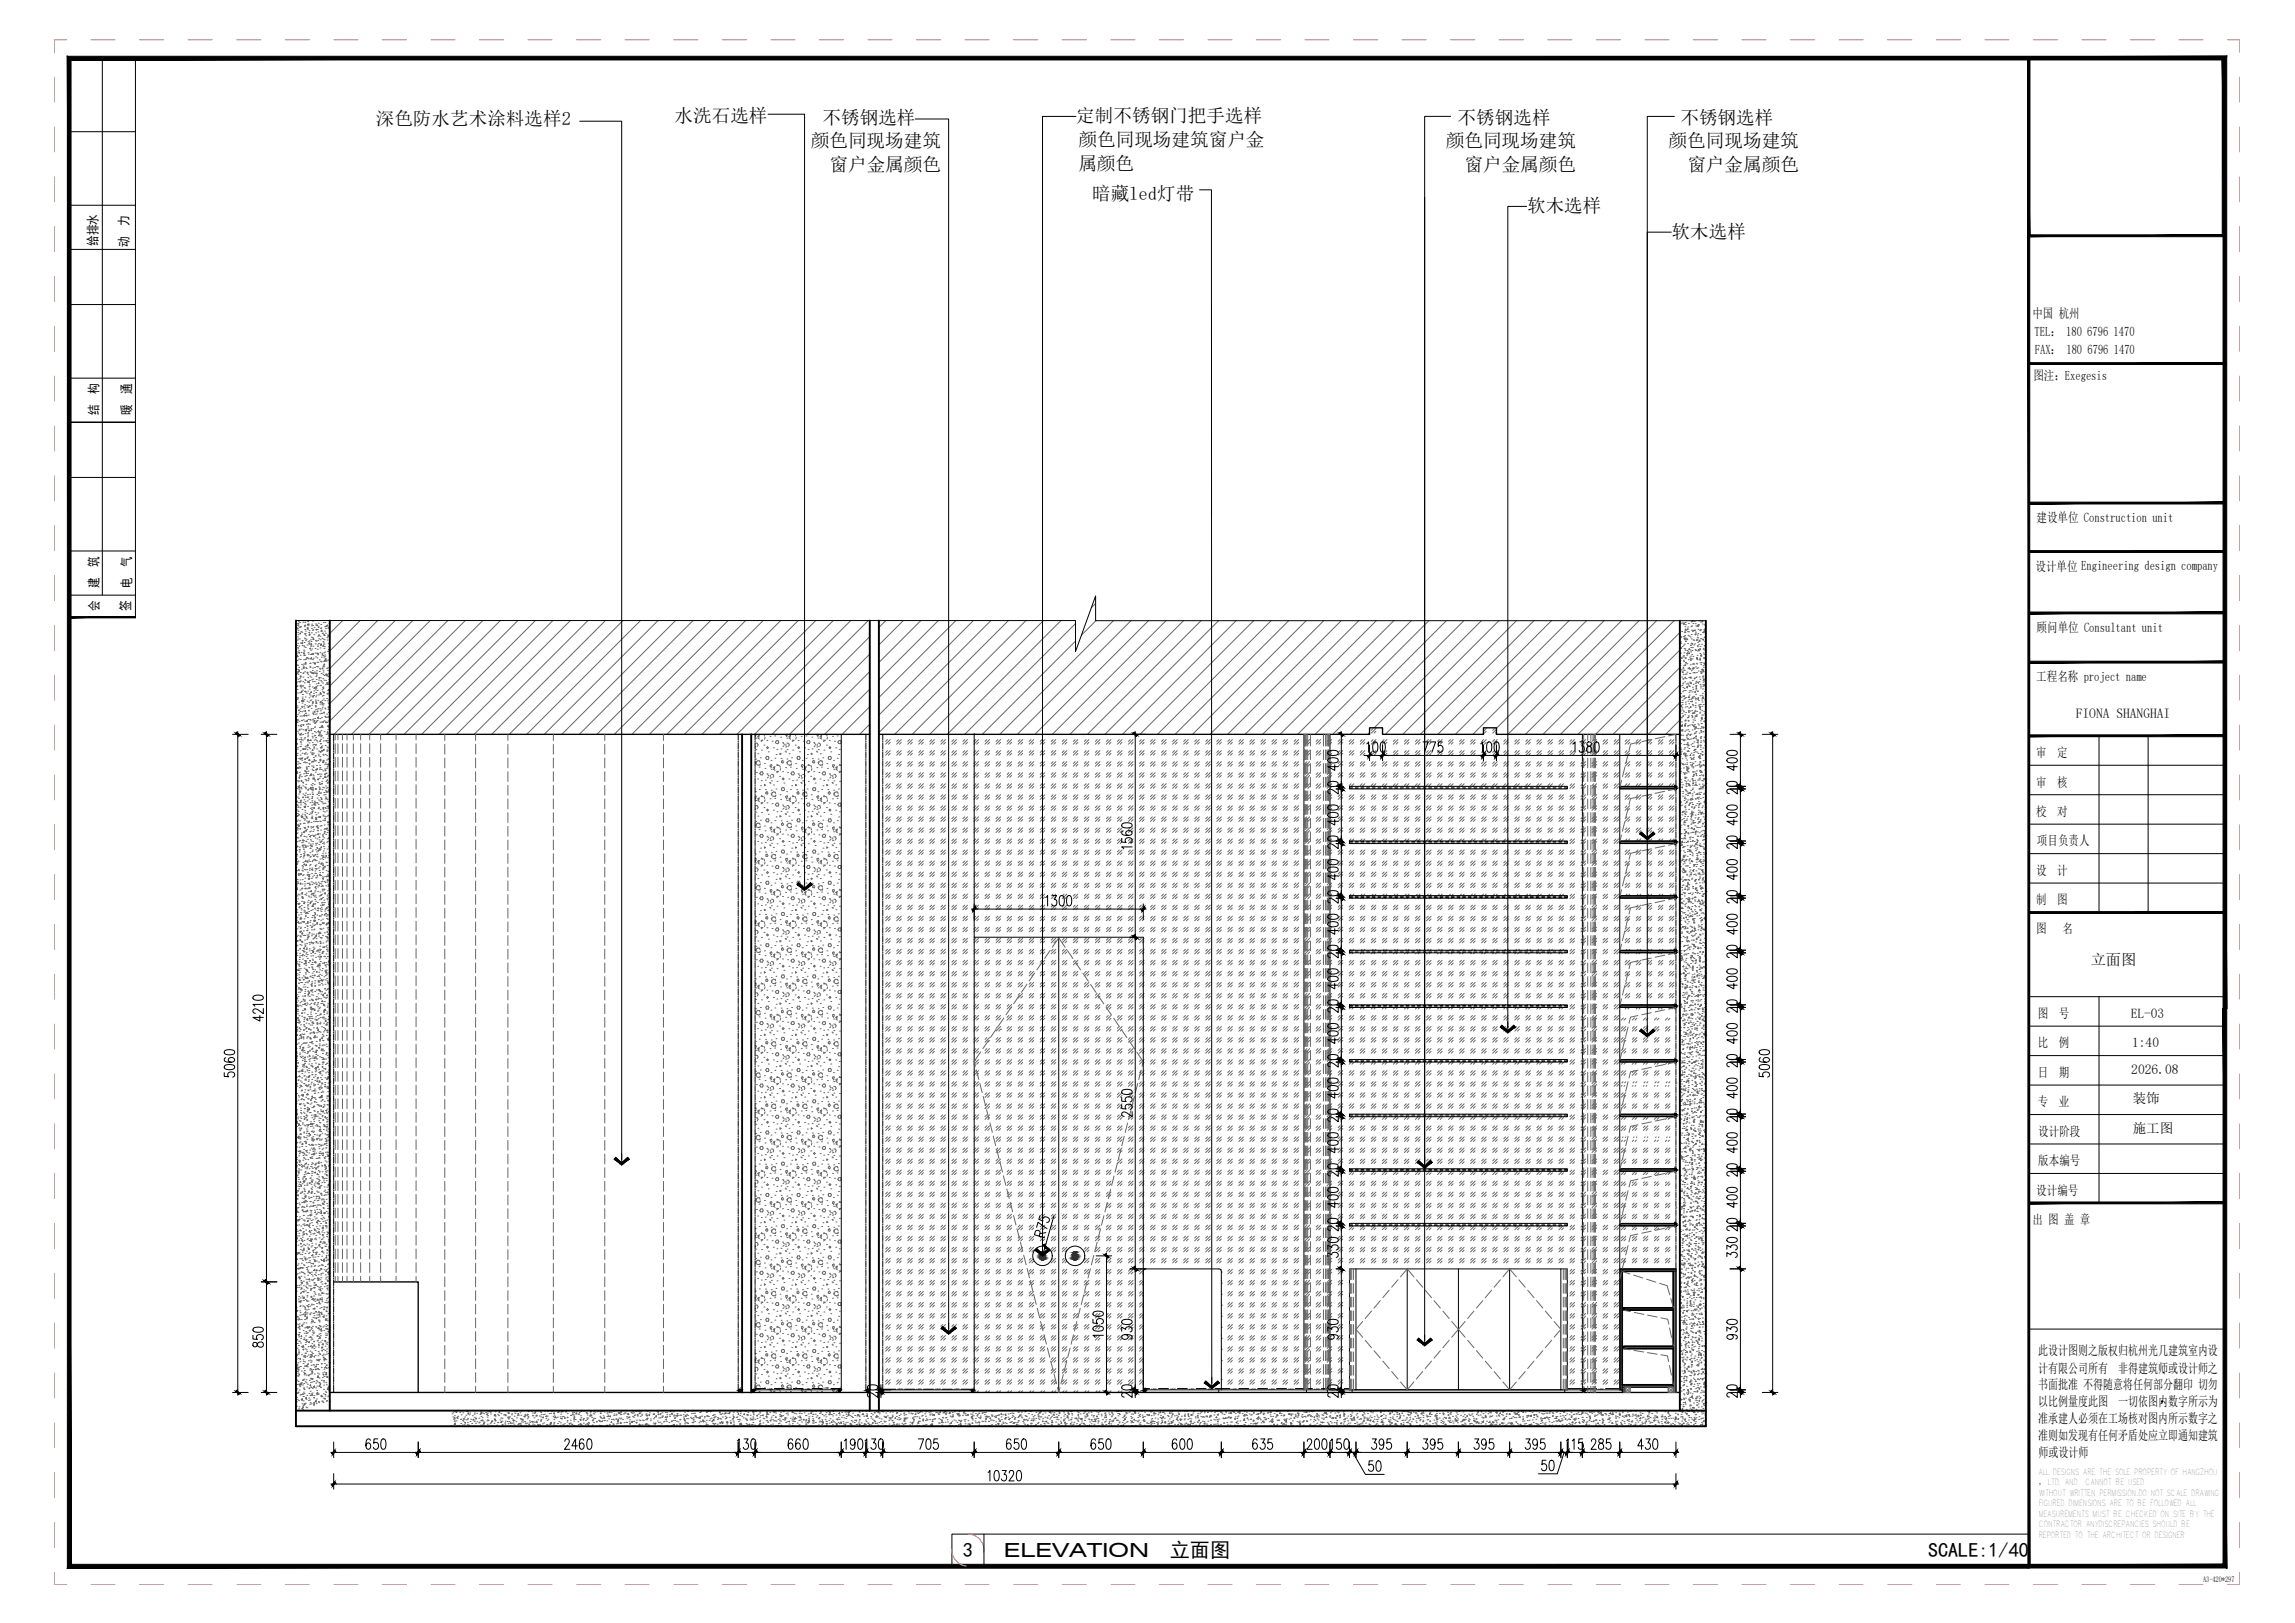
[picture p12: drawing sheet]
<svg xmlns="http://www.w3.org/2000/svg" width="594mm" height="420mm" viewBox="0 0 594 420" stroke-linecap="round" stroke-linejoin="round" font-family="sans-serif">
<defs><g id="words">
<g font-size="5.2">
<text x="249.3" y="403.1">3</text>
<text x="302.8" y="403.1">立面图</text>
<text x="499.1" y="403.1">SCALE:1/40</text>
</g>
<text font-size="5" x="259.9" y="403.1">ELEVATION</text>
<g font-size="4.8">
<text x="97.3" y="32.3">深色防水艺术涂料选样2</text>
<text x="174.6" y="31.6">水洗石选样</text>
<text x="212.9" y="32.1">不锈钢选样</text>
<text x="278.6" y="31.6">定制不锈钢门把手选样</text>
<text x="377.3" y="32.1">不锈钢选样</text>
<text x="435" y="32.1">不锈钢选样</text>
<text x="209.9" y="38.1">颜色同现场建筑</text>
<text x="279.2" y="37.7">颜色同现场建筑窗户金</text>
<text x="374.3" y="38.1">颜色同现场建筑</text>
<text x="431.9" y="38.1">颜色同现场建筑</text>
<text x="214.7" y="44.3">窗户金属颜色</text>
<text x="279.1" y="43.9">属颜色</text>
<text x="379.1" y="44.3">窗户金属颜色</text>
<text x="436.8" y="44.3">窗户金属颜色</text>
<text x="282.7" y="51.8">暗藏led灯带</text>
<text x="395.3" y="54.9">软木选样</text>
<text x="432.7" y="61.6">软木选样</text>
</g>
<text font-size="3.9" x="541.2" y="249.8">立面图</text>
<g font-size="3.5">
<text x="537.3" y="186">FIONA SHANGHAI</text>
<text x="551.6" y="263.6">EL-03</text>
<text x="551.9" y="271">1:40</text>
<text x="551.7" y="278.1">2026.08</text>
<text x="552.1" y="285.5">装饰</text>
<text x="552.1" y="293.4">施工图</text>
</g>
<g font-size="3.4">
<text x="33.2" y="58.5" transform="rotate(-90 33.2 58.5)">力</text>
<text x="25.2" y="63.6" transform="rotate(-90 25.2 63.6)">给排水</text>
<text x="33.2" y="64" transform="rotate(-90 33.2 64)">动</text>
<text x="526.1" y="82.3">中国 杭州</text>
<text x="526.7" y="87">TEL： 180 6796 1470</text>
<text x="526.7" y="91.6">FAX： 180 6796 1470</text>
<text x="25.5" y="101.9" transform="rotate(-90 25.5 101.9)">构</text>
<text x="33.9" y="101.9" transform="rotate(-90 33.9 101.9)">通</text>
<text x="526.3" y="98.3">图注：Exegesis</text>
<text x="25.5" y="107.4" transform="rotate(-90 25.5 107.4)">结</text>
<text x="33.9" y="107.4" transform="rotate(-90 33.9 107.4)">暖</text>
<text x="527.2" y="135.2">建设单位 Construction unit</text>
<text x="25.5" y="146.7" transform="rotate(-90 25.5 146.7)">筑</text>
<text x="33.9" y="146.7" transform="rotate(-90 33.9 146.7)">气</text>
<text x="526.9" y="147.8">设计单位 Engineering design company</text>
<text x="25.5" y="152.2" transform="rotate(-90 25.5 152.2)">建</text>
<text x="33.9" y="152.2" transform="rotate(-90 33.9 152.2)">电</text>
<text x="25.6" y="158.2" transform="rotate(-90 25.6 158.2)">会</text>
<text x="33.7" y="158.2" transform="rotate(-90 33.7 158.2)">签</text>
<text x="527.2" y="163.7">顾问单位 Consultant unit</text>
<text x="527.1" y="176.4">工程名称 project name</text>
<text x="527.1" y="196">审</text>
<text x="532.5" y="196">定</text>
<text x="527.1" y="203.6">审</text>
<text x="532.5" y="203.6">核</text>
<text x="527.1" y="211.2">校</text>
<text x="532.5" y="211.2">对</text>
<text x="527.3" y="218.9">项目负责人</text>
<text x="527.1" y="226.5">设</text>
<text x="532.5" y="226.5">计</text>
<text x="527.1" y="234.1">制</text>
<text x="532.5" y="234.1">图</text>
<text x="527.1" y="241.6">图</text>
<text x="533.9" y="241.6">名</text>
<text x="527.5" y="263.5">图</text>
<text x="532.9" y="263.5">号</text>
<text x="527.5" y="271.1">比</text>
<text x="532.9" y="271.1">例</text>
<text x="527.5" y="278.8">日</text>
<text x="532.9" y="278.8">期</text>
<text x="527.5" y="286.4">专</text>
<text x="532.9" y="286.4">业</text>
<text x="527.6" y="294">设计阶段</text>
<text x="527.6" y="301.7">版本编号</text>
<text x="527.1" y="309.3">设计编号</text>
<text x="526.1" y="316.8">出 图 盖 章</text>
<text x="527.6" y="350.9">此设计图则之版权归杭州光几建筑室内设</text>
<text x="527.6" y="355.3">计有限公司所有</text>
<text x="527.6" y="359.7">书面批准 不得随意将任何部分翻印 切勿</text>
<text x="548.3" y="355.3">非得建筑师或设计师之</text>
<text x="527.6" y="364.1">以比例量度此图</text>
<text x="548.3" y="364.1">一切依图内数字所示为</text>
<text x="527.6" y="368.5">准承建人必须在工场核对图内所示数字之</text>
<text x="527.6" y="372.9">准则如发现有任何矛盾处应立即通知建筑</text>
<text x="527.7" y="377.1">师或设计师</text>
</g>
<text font-size="2.3" x="527.7" y="384.5">， LTD. AND</text>
<g font-size="2.1">
<text x="527.6" y="381.8">ALL DESIGNS ARE THE SOLE PROPERTY OF HANGZHOU</text>
<text x="527.7" y="389.9">FIGURED DIMENSIONS ARE TO BE FOLLOWED ALL</text>
<text x="527.7" y="387.2">WITHOUT WRITTEN PERMISSION.DO NOT SCALE DRAWING</text>
<text x="539.8" y="384.5">CANNOT BE USED</text>
<text x="527.7" y="392.6">MEASUREMENTS MUST BE CHECKED ON SITE BY THE</text>
<text x="527.7" y="395.3">CONTRACTOR ANYDISCREPANCIES SHOULD BE</text>
<text x="527.7" y="398">REPORTED TO THE ARCHITECT OR DESIGNER</text>
</g>
<text font-size="2" x="570.3" y="409.6">A3-420*297</text>
<g font-size=".7">
<text x="198.7" y="359.7">LED</text>
<text x="203.5" y="359.7">LED</text>
<text x="208.4" y="359.7">LED</text>
<text x="213.3" y="359.7">LED</text>
<text x="232.4" y="359.9">LED</text>
<text x="237.3" y="359.9">LED</text>
<text x="242.1" y="359.9">LED</text>
<text x="247" y="359.9">LED</text>
<text x="298.1" y="359.7">LED</text>
<text x="303" y="359.7">LED</text>
<text x="307.8" y="359.7">LED</text>
<text x="312.7" y="359.7">LED</text>
<text x="318.9" y="359.7">LED</text>
<text x="323.8" y="359.7">LED</text>
<text x="328.6" y="359.7">LED</text>
<text x="333.5" y="359.7">LED</text>
<text x="340.3" y="359.7">LED</text>
<text x="346.2" y="359.7">LED</text>
<text x="413.8" y="359.7">LED</text>
</g>
<g font-size=".2">
<text x="350.3" y="203.8">LED</text>
<text x="351.7" y="203.8">LED</text>
<text x="353.2" y="203.8">LED</text>
<text x="354.7" y="203.8">LED</text>
<text x="356.1" y="203.8">LED</text>
<text x="357.6" y="203.8">LED</text>
<text x="359" y="203.8">LED</text>
<text x="360.5" y="203.8">LED</text>
<text x="362" y="203.8">LED</text>
<text x="363.4" y="203.8">LED</text>
<text x="364.9" y="203.8">LED</text>
<text x="366.4" y="203.8">LED</text>
<text x="367.8" y="203.8">LED</text>
<text x="369.3" y="203.8">LED</text>
<text x="370.8" y="203.8">LED</text>
<text x="372.2" y="203.8">LED</text>
<text x="373.7" y="203.8">LED</text>
<text x="375.1" y="203.8">LED</text>
<text x="376.6" y="203.8">LED</text>
<text x="378.1" y="203.8">LED</text>
<text x="379.5" y="203.8">LED</text>
<text x="381" y="203.8">LED</text>
<text x="382.4" y="203.8">LED</text>
<text x="383.9" y="203.8">LED</text>
<text x="385.4" y="203.8">LED</text>
<text x="386.8" y="203.8">LED</text>
<text x="388.3" y="203.8">LED</text>
<text x="389.8" y="203.8">LED</text>
<text x="391.2" y="203.8">LED</text>
<text x="392.7" y="203.8">LED</text>
<text x="394.2" y="203.8">LED</text>
<text x="395.6" y="203.8">LED</text>
<text x="397.1" y="203.8">LED</text>
<text x="398.5" y="203.8">LED</text>
<text x="400" y="203.8">LED</text>
<text x="401.5" y="203.8">LED</text>
<text x="402.9" y="203.8">LED</text>
<text x="404.4" y="203.8">LED</text>
<text x="350.3" y="218">LED</text>
<text x="351.7" y="218">LED</text>
<text x="353.2" y="218">LED</text>
<text x="354.7" y="218">LED</text>
<text x="356.1" y="218">LED</text>
<text x="357.6" y="218">LED</text>
<text x="359" y="218">LED</text>
<text x="360.5" y="218">LED</text>
<text x="362" y="218">LED</text>
<text x="363.4" y="218">LED</text>
<text x="364.9" y="218">LED</text>
<text x="366.4" y="218">LED</text>
<text x="367.8" y="218">LED</text>
<text x="369.3" y="218">LED</text>
<text x="370.8" y="218">LED</text>
<text x="372.2" y="218">LED</text>
<text x="373.7" y="218">LED</text>
<text x="375.1" y="218">LED</text>
<text x="376.6" y="218">LED</text>
<text x="378.1" y="218">LED</text>
<text x="379.5" y="218">LED</text>
<text x="381" y="218">LED</text>
<text x="382.4" y="218">LED</text>
<text x="383.9" y="218">LED</text>
<text x="385.4" y="218">LED</text>
<text x="386.8" y="218">LED</text>
<text x="388.3" y="218">LED</text>
<text x="389.8" y="218">LED</text>
<text x="391.2" y="218">LED</text>
<text x="392.7" y="218">LED</text>
<text x="394.2" y="218">LED</text>
<text x="395.6" y="218">LED</text>
<text x="397.1" y="218">LED</text>
<text x="398.5" y="218">LED</text>
<text x="400" y="218">LED</text>
<text x="401.5" y="218">LED</text>
<text x="402.9" y="218">LED</text>
<text x="404.4" y="218">LED</text>
<text x="350.3" y="232.1">LED</text>
<text x="351.7" y="232.1">LED</text>
<text x="353.2" y="232.1">LED</text>
<text x="354.7" y="232.1">LED</text>
<text x="356.1" y="232.1">LED</text>
<text x="357.6" y="232.1">LED</text>
<text x="359" y="232.1">LED</text>
<text x="360.5" y="232.1">LED</text>
<text x="362" y="232.1">LED</text>
<text x="363.4" y="232.1">LED</text>
<text x="364.9" y="232.1">LED</text>
<text x="366.4" y="232.1">LED</text>
<text x="367.8" y="232.1">LED</text>
<text x="369.3" y="232.1">LED</text>
<text x="370.8" y="232.1">LED</text>
<text x="372.2" y="232.1">LED</text>
<text x="373.7" y="232.1">LED</text>
<text x="375.1" y="232.1">LED</text>
<text x="376.6" y="232.1">LED</text>
<text x="378.1" y="232.1">LED</text>
<text x="379.5" y="232.1">LED</text>
<text x="381" y="232.1">LED</text>
<text x="382.4" y="232.1">LED</text>
<text x="383.9" y="232.1">LED</text>
<text x="385.4" y="232.1">LED</text>
<text x="386.8" y="232.1">LED</text>
<text x="388.3" y="232.1">LED</text>
<text x="389.8" y="232.1">LED</text>
<text x="391.2" y="232.1">LED</text>
<text x="392.7" y="232.1">LED</text>
<text x="394.2" y="232.1">LED</text>
<text x="395.6" y="232.1">LED</text>
<text x="397.1" y="232.1">LED</text>
<text x="398.5" y="232.1">LED</text>
<text x="400" y="232.1">LED</text>
<text x="401.5" y="232.1">LED</text>
<text x="402.9" y="232.1">LED</text>
<text x="404.4" y="232.1">LED</text>
<text x="350.3" y="246.2">LED</text>
<text x="351.7" y="246.2">LED</text>
<text x="353.2" y="246.2">LED</text>
<text x="354.7" y="246.2">LED</text>
<text x="356.1" y="246.2">LED</text>
<text x="357.6" y="246.2">LED</text>
<text x="359" y="246.2">LED</text>
<text x="360.5" y="246.2">LED</text>
<text x="362" y="246.2">LED</text>
<text x="363.4" y="246.2">LED</text>
<text x="364.9" y="246.2">LED</text>
<text x="366.4" y="246.2">LED</text>
<text x="367.8" y="246.2">LED</text>
<text x="369.3" y="246.2">LED</text>
<text x="370.8" y="246.2">LED</text>
<text x="372.2" y="246.2">LED</text>
<text x="373.7" y="246.2">LED</text>
<text x="375.1" y="246.2">LED</text>
<text x="376.6" y="246.2">LED</text>
<text x="378.1" y="246.2">LED</text>
<text x="379.5" y="246.2">LED</text>
<text x="381" y="246.2">LED</text>
<text x="382.4" y="246.2">LED</text>
<text x="383.9" y="246.2">LED</text>
<text x="385.4" y="246.2">LED</text>
<text x="386.8" y="246.2">LED</text>
<text x="388.3" y="246.2">LED</text>
<text x="389.8" y="246.2">LED</text>
<text x="391.2" y="246.2">LED</text>
<text x="392.7" y="246.2">LED</text>
<text x="394.2" y="246.2">LED</text>
<text x="395.6" y="246.2">LED</text>
<text x="397.1" y="246.2">LED</text>
<text x="398.5" y="246.2">LED</text>
<text x="400" y="246.2">LED</text>
<text x="401.5" y="246.2">LED</text>
<text x="402.9" y="246.2">LED</text>
<text x="404.4" y="246.2">LED</text>
<text x="350.3" y="260.4">LED</text>
<text x="351.7" y="260.4">LED</text>
<text x="353.2" y="260.4">LED</text>
<text x="354.7" y="260.4">LED</text>
<text x="356.1" y="260.4">LED</text>
<text x="357.6" y="260.4">LED</text>
<text x="359" y="260.4">LED</text>
<text x="360.5" y="260.4">LED</text>
<text x="362" y="260.4">LED</text>
<text x="363.4" y="260.4">LED</text>
<text x="364.9" y="260.4">LED</text>
<text x="366.4" y="260.4">LED</text>
<text x="367.8" y="260.4">LED</text>
<text x="369.3" y="260.4">LED</text>
<text x="370.8" y="260.4">LED</text>
<text x="372.2" y="260.4">LED</text>
<text x="373.7" y="260.4">LED</text>
<text x="375.1" y="260.4">LED</text>
<text x="376.6" y="260.4">LED</text>
<text x="378.1" y="260.4">LED</text>
<text x="379.5" y="260.4">LED</text>
<text x="381" y="260.4">LED</text>
<text x="382.4" y="260.4">LED</text>
<text x="383.9" y="260.4">LED</text>
<text x="385.4" y="260.4">LED</text>
<text x="386.8" y="260.4">LED</text>
<text x="388.3" y="260.4">LED</text>
<text x="389.8" y="260.4">LED</text>
<text x="391.2" y="260.4">LED</text>
<text x="392.7" y="260.4">LED</text>
<text x="394.2" y="260.4">LED</text>
<text x="395.6" y="260.4">LED</text>
<text x="397.1" y="260.4">LED</text>
<text x="398.5" y="260.4">LED</text>
<text x="400" y="260.4">LED</text>
<text x="401.5" y="260.4">LED</text>
<text x="402.9" y="260.4">LED</text>
<text x="404.4" y="260.4">LED</text>
<text x="350.3" y="274.5">LED</text>
<text x="351.7" y="274.5">LED</text>
<text x="353.2" y="274.5">LED</text>
<text x="354.7" y="274.5">LED</text>
<text x="356.1" y="274.5">LED</text>
<text x="357.6" y="274.5">LED</text>
<text x="359" y="274.5">LED</text>
<text x="360.5" y="274.5">LED</text>
<text x="362" y="274.5">LED</text>
<text x="363.4" y="274.5">LED</text>
<text x="364.9" y="274.5">LED</text>
<text x="366.4" y="274.5">LED</text>
<text x="367.8" y="274.5">LED</text>
<text x="369.3" y="274.5">LED</text>
<text x="370.8" y="274.5">LED</text>
<text x="372.2" y="274.5">LED</text>
<text x="373.7" y="274.5">LED</text>
<text x="375.1" y="274.5">LED</text>
<text x="376.6" y="274.5">LED</text>
<text x="378.1" y="274.5">LED</text>
<text x="379.5" y="274.5">LED</text>
<text x="381" y="274.5">LED</text>
<text x="382.4" y="274.5">LED</text>
<text x="383.9" y="274.5">LED</text>
<text x="385.4" y="274.5">LED</text>
<text x="386.8" y="274.5">LED</text>
<text x="388.3" y="274.5">LED</text>
<text x="389.8" y="274.5">LED</text>
<text x="391.2" y="274.5">LED</text>
<text x="392.7" y="274.5">LED</text>
<text x="394.2" y="274.5">LED</text>
<text x="395.6" y="274.5">LED</text>
<text x="397.1" y="274.5">LED</text>
<text x="398.5" y="274.5">LED</text>
<text x="400" y="274.5">LED</text>
<text x="401.5" y="274.5">LED</text>
<text x="402.9" y="274.5">LED</text>
<text x="404.4" y="274.5">LED</text>
<text x="350.3" y="288.7">LED</text>
<text x="351.7" y="288.7">LED</text>
<text x="353.2" y="288.7">LED</text>
<text x="354.7" y="288.7">LED</text>
<text x="356.1" y="288.7">LED</text>
<text x="357.6" y="288.7">LED</text>
<text x="359" y="288.7">LED</text>
<text x="360.5" y="288.7">LED</text>
<text x="362" y="288.7">LED</text>
<text x="363.4" y="288.7">LED</text>
<text x="364.9" y="288.7">LED</text>
<text x="366.4" y="288.7">LED</text>
<text x="367.8" y="288.7">LED</text>
<text x="369.3" y="288.7">LED</text>
<text x="370.8" y="288.7">LED</text>
<text x="372.2" y="288.7">LED</text>
<text x="373.7" y="288.7">LED</text>
<text x="375.1" y="288.7">LED</text>
<text x="376.6" y="288.7">LED</text>
<text x="378.1" y="288.7">LED</text>
<text x="379.5" y="288.7">LED</text>
<text x="381" y="288.7">LED</text>
<text x="382.4" y="288.7">LED</text>
<text x="383.9" y="288.7">LED</text>
<text x="385.4" y="288.7">LED</text>
<text x="386.8" y="288.7">LED</text>
<text x="388.3" y="288.7">LED</text>
<text x="389.8" y="288.7">LED</text>
<text x="391.2" y="288.7">LED</text>
<text x="392.7" y="288.7">LED</text>
<text x="394.2" y="288.7">LED</text>
<text x="395.6" y="288.7">LED</text>
<text x="397.1" y="288.7">LED</text>
<text x="398.5" y="288.7">LED</text>
<text x="400" y="288.7">LED</text>
<text x="401.5" y="288.7">LED</text>
<text x="402.9" y="288.7">LED</text>
<text x="404.4" y="288.7">LED</text>
<text x="350.3" y="302.8">LED</text>
<text x="351.7" y="302.8">LED</text>
<text x="353.2" y="302.8">LED</text>
<text x="354.7" y="302.8">LED</text>
<text x="356.1" y="302.8">LED</text>
<text x="357.6" y="302.8">LED</text>
<text x="359" y="302.8">LED</text>
<text x="360.5" y="302.8">LED</text>
<text x="362" y="302.8">LED</text>
<text x="363.4" y="302.8">LED</text>
<text x="364.9" y="302.8">LED</text>
<text x="366.4" y="302.8">LED</text>
<text x="367.8" y="302.8">LED</text>
<text x="369.3" y="302.8">LED</text>
<text x="370.8" y="302.8">LED</text>
<text x="372.2" y="302.8">LED</text>
<text x="373.7" y="302.8">LED</text>
<text x="375.1" y="302.8">LED</text>
<text x="376.6" y="302.8">LED</text>
<text x="378.1" y="302.8">LED</text>
<text x="379.5" y="302.8">LED</text>
<text x="381" y="302.8">LED</text>
<text x="382.4" y="302.8">LED</text>
<text x="383.9" y="302.8">LED</text>
<text x="385.4" y="302.8">LED</text>
<text x="386.8" y="302.8">LED</text>
<text x="388.3" y="302.8">LED</text>
<text x="389.8" y="302.8">LED</text>
<text x="391.2" y="302.8">LED</text>
<text x="392.7" y="302.8">LED</text>
<text x="394.2" y="302.8">LED</text>
<text x="395.6" y="302.8">LED</text>
<text x="397.1" y="302.8">LED</text>
<text x="398.5" y="302.8">LED</text>
<text x="400" y="302.8">LED</text>
<text x="401.5" y="302.8">LED</text>
<text x="402.9" y="302.8">LED</text>
<text x="404.4" y="302.8">LED</text>
<text x="350.3" y="316.9">LED</text>
<text x="351.7" y="316.9">LED</text>
<text x="353.2" y="316.9">LED</text>
<text x="354.7" y="316.9">LED</text>
<text x="356.1" y="316.9">LED</text>
<text x="357.6" y="316.9">LED</text>
<text x="359" y="316.9">LED</text>
<text x="360.5" y="316.9">LED</text>
<text x="362" y="316.9">LED</text>
<text x="363.4" y="316.9">LED</text>
<text x="364.9" y="316.9">LED</text>
<text x="366.4" y="316.9">LED</text>
<text x="367.8" y="316.9">LED</text>
<text x="369.3" y="316.9">LED</text>
<text x="370.8" y="316.9">LED</text>
<text x="372.2" y="316.9">LED</text>
<text x="373.7" y="316.9">LED</text>
<text x="375.1" y="316.9">LED</text>
<text x="376.6" y="316.9">LED</text>
<text x="378.1" y="316.9">LED</text>
<text x="379.5" y="316.9">LED</text>
<text x="381" y="316.9">LED</text>
<text x="382.4" y="316.9">LED</text>
<text x="383.9" y="316.9">LED</text>
<text x="385.4" y="316.9">LED</text>
<text x="386.8" y="316.9">LED</text>
<text x="388.3" y="316.9">LED</text>
<text x="389.8" y="316.9">LED</text>
<text x="391.2" y="316.9">LED</text>
<text x="392.7" y="316.9">LED</text>
<text x="394.2" y="316.9">LED</text>
<text x="395.6" y="316.9">LED</text>
<text x="397.1" y="316.9">LED</text>
<text x="398.5" y="316.9">LED</text>
<text x="400" y="316.9">LED</text>
<text x="401.5" y="316.9">LED</text>
<text x="402.9" y="316.9">LED</text>
<text x="404.4" y="316.9">LED</text>
</g>
</g></defs>
<g fill="none" stroke="#000" stroke-width=".26">
<path d="M17.9 15h507.3v390.9h-507.3zM60.2 190.1h4M61.5 190.8v169M67.6 190.1h4.1M69 190.8v140.4M217.8 190.1v169.7h-22.3M252.2 189.9v52.7h43.7v117.2h20.3v-30.6a.67 .67 0 0 0-.7-.7h-23M292.5 190.1h4.1M293.9 190.8v51.2M337.5 190.1v169.7h.7v.7M343.8 196.5a2.61 2.61 0 0 1 2.5 0l.1 .4a1.63 1.63 0 0 1-2.2 .5l-.5-.5zM343.8 194.5l1.1-.3a1.18 1.18 0 0 1 1.5 .8 1.63 1.63 0 0 1-2.2 .5l-.5-.5z"/>
<path d="M344.3 190.1v169.7h-.7v.7M345.5 198v1.4l-1.8-.9h2.7M345.9 190.1h1.4M347.2 190.8v12.1M353.2 195.6h.6M353.8 192.6l.5-.5v2.7M354.5 195.6h3.4M354.5 192.9v4M355.6 192.2l.5-.1a1.63 1.63 0 0 1 .5 2.1l-.2 .4-.5 .2a1.61 1.61 0 0 1-.5-2.2zM357.5 192.2l.5-.1a1.63 1.63 0 0 1 .5 2.1l-.2 .4-.5 .2a1.63 1.63 0 0 1-.4-2.2zM357.9 192.9v4M358.6 195.6h24.7"/>
<path d="M368.3 192.1h1.4l-1 2.7M370.3 192.1h1.3l-.9 2.7M373.3 192.1h-.9l-.1 1.1a.74 .74 0 0 1 .9-.1 .74 .74 0 0 1 .3 .9 .69 .69 0 0 1-.5 .7 .69 .69 0 0 1-.8-.5M383.3 192.6l.5-.5v2.7M384 195.6h3.4M384 192.9v4M385.1 192.2l.5-.1a1.63 1.63 0 0 1 .5 2.1l-.2 .4-.5 .2a1.61 1.61 0 0 1-.5-2.2zM387 192.2l.5-.1a1.61 1.61 0 0 1 .5 2.1l-.2 .4-.5 .2a1.63 1.63 0 0 1-.5-2.2zM387.4 192.9v4M388 195.6h45.2M407.2 192.6l.5-.5v2.7M409 192.1h1l-.6 1a.79 .79 0 0 1 .7 1.1 .79 .79 0 0 1-1.2 .3l-.1-.3"/>
<path d="M409.6 190.1v169.7h9.7v-169.7M410.9 192.2a.63 .63 0 0 0 .2 .9 .83 .83 0 0 1 1 .9 .83 .83 0 0 1-1.2 .6 1.07 1.07 0 0 1-.1-1.1 1.07 1.07 0 0 1 1-.5 .57 .57 0 0 0-.2-.9zM412.9 192.2l.5-.1a1.61 1.61 0 0 1 .5 2.1l-.2 .4-.5 .2a1.63 1.63 0 0 1-.5-2.2zM433.8 192.9v4M447.1 196.5a2.61 2.61 0 0 1 2.5 0l.1 .4a1.63 1.63 0 0 1-2.2 .5l-.5-.5zM447.1 194.5l1.1-.3a1.18 1.18 0 0 1 1.5 .8 1.63 1.63 0 0 1-2.2 .5l-.5-.5zM447.8 190.1h4.1M448.8 198v1.4l-1.8-.9h2.7M450.5 190.8v12.1M456.2 190.1h4M458.9 190.8v169M290.4 217v1l1.1 .1a.74 .74 0 0 1-.1-1 .74 .74 0 0 1 .9-.3 .7 .7 0 0 1 .7 .5 .7 .7 0 0 1-.2 .8l-.3 .1"/>
<path d="M290.5 213.3l1-.3a1.17 1.17 0 0 1 1.6 .8 1.65 1.65 0 0 1-2.2 .4l-.5-.4zM290.8 215.1l-.3 .1-.1 .5a1.52 1.52 0 0 0 1.8 .6l.7-.3a.74 .74 0 0 0-.7-1 .74 .74 0 0 0-.7 1l.7 .3M293.1 219.3h-2.7l.5 .4M343.8 216.7l1.1-.3a1.18 1.18 0 0 1 1.5 .8 1.65 1.65 0 0 1-2.2 .5l-.5-.5zM343.8 210.6l1.1-.3a1.18 1.18 0 0 1 1.5 .8 1.63 1.63 0 0 1-2.2 .5l-.5-.5zM343.8 208.7l1.1-.3a1.18 1.18 0 0 1 1.5 .8 1.65 1.65 0 0 1-2.2 .4l-.5-.4zM343.8 202.6l1.1-.3a1.18 1.18 0 0 1 1.5 .7 1.63 1.63 0 0 1-2.2 .5l-.5-.5zM345.5 212.1v1.5l-1.8-1h2.7M345.9 218.4h1.4M345.9 217.7h1.4M345.9 204.2h1.4M345.9 203.6h1.4"/>
<path d="M346.4 218.3v1.4l-1.7-1.2a.61 .61 0 0 0-.9 .2 .61 .61 0 0 0 .4 .9h.2M346.4 204.2v1.3l-1.7-1.1a.61 .61 0 0 0-.9 .2 .61 .61 0 0 0 .4 .9h.2M347.2 203.6v.6M347.2 204.9v12.1M347.2 217.7v.7M347.2 219.1v12.1M349.3 217.7h56.4v.7h-56.4zM349.3 203.6h56.4v.6h-56.4zM433.6 218.2h.2v.2h-.2zM433.6 204.1h.2M433.6 217.8h.1M433.6 203.7h.1"/>
<path d="M433.6 218.3h.1M433.6 218.4h.1M433.6 217.7h.1M433.6 204.2h.1M433.6 203.6h.1M433.6 204.2h.2M433.6 203.6v.1M433.6 217.7v.2h.2M433.6 204.1h.1M433.6 203.6v.1h.2M433.6 204.1v.1M433.6 218.2v.1"/>
<path d="M433.6 217.8v.1M433.6 217.7v.1M433.6 218.4h.2M433.6 218.3v.1M433.8 218.3h.1M433.8 217.8h.1M433.8 204.1h.1M433.8 203.7h.1M433.8 218.3v.1M433.8 218.4h.1M433.8 217.7v.1M433.8 203.6v.1"/>
<path d="M433.8 204.1v.1M433.8 217.8v.1M433.8 218.2v.1M433.8 204.2h.1M433.8 217.7h.1M433.8 203.6h.1M433.8 217.7h-.2M433.8 203.6h-.2M433.8 217.7v.2M433.8 204.1h-.2v.1M433.8 217.9h-.3v-.2h-14.2v.7h14.2v-.2h.3M433.8 217.9h-.3v-.1h-14.1v.5h14.1v-.1h.3"/>
<path d="M433.8 203.7h-.3v-.1h-14.2v.6h14.2v-.1h.3M433.8 203.8h-.3v-.2h-14.1v.6h14.1v-.2h.3M447.1 216.7l1.1-.3a1.18 1.18 0 0 1 1.5 .8 1.65 1.65 0 0 1-2.2 .5l-.5-.5zM447.1 210.6l1.1-.3a1.18 1.18 0 0 1 1.5 .8 1.63 1.63 0 0 1-2.2 .5l-.5-.5zM447.1 208.7l1.1-.3a1.18 1.18 0 0 1 1.5 .8 1.65 1.65 0 0 1-2.2 .4l-.5-.4zM447.1 202.6l1.1-.3a1.18 1.18 0 0 1 1.5 .7 1.63 1.63 0 0 1-2.2 .5l-.5-.5zM447.8 218.4h4.1M447.8 217.7h4.1M447.8 204.2h4.1M447.8 203.6h4.1M448.8 212.1v1.5l-1.8-1h2.7M449.7 218.3v1.4l-1.7-1.2a.61 .61 0 0 0-.9 .2 .61 .61 0 0 0 .4 .9h.2"/>
<path d="M449.7 204.2v1.3l-1.7-1.1a.61 .61 0 0 0-.9 .2 .61 .61 0 0 0 .4 .9h.2M450.5 203.6v.6M450.5 204.9v12.1M450.5 217.7v.7M450.5 219.1v12.1M252.2 234v4M252.9 235.3h42.4M270.7 232.4l.5-.6v2.7M272.4 231.8h1.1l-.6 1.1a.79 .79 0 0 1 .6 1 .79 .79 0 0 1-1.2 .4l-.1-.3M274.5 232l.4-.2a1.83 1.83 0 0 1 0 2.7h-.2a1.61 1.61 0 0 1-.4-2.1zM276.4 232l.5-.2a1.66 1.66 0 0 1 .4 2.2l-.2 .4-.4 .1a1.61 1.61 0 0 1-.5-2.1zM295.9 234v4"/>
<path d="M343.8 238.9l1.1-.3a1.18 1.18 0 0 1 1.5 .8 1.65 1.65 0 0 1-2.2 .4l-.5-.4zM343.8 236.9l1.1-.2a1.18 1.18 0 0 1 1.5 .7 1.65 1.65 0 0 1-2.2 .5l-.5-.5zM343.8 230.8l1.1-.2a1.18 1.18 0 0 1 1.5 .7 1.65 1.65 0 0 1-2.2 .5l-.5-.5zM343.8 224.7l1.1-.3a1.18 1.18 0 0 1 1.5 .8 1.65 1.65 0 0 1-2.2 .5l-.5-.5zM343.8 222.8l1.1-.3a1.18 1.18 0 0 1 1.5 .8 1.65 1.65 0 0 1-2.2 .5l-.5-.5zM345.5 226.3v1.4l-1.8-.9h2.7M345.9 232.5h1.4M345.9 231.9h1.4M346.4 232.5v1.3l-1.3-.9-.9-.3-.4 .2-.1 .5 .7 .4M347.2 231.9v.6M347.2 233.2v12.1M349.3 231.9h56.4v.6h-56.4z"/>
<path d="M433.6 232.4h.2M433.6 232h.1M433.6 232.5h.1M433.6 231.9h.1M433.6 232.5h.2M433.6 231.9h.2M433.6 232.4h.1M433.6 231.8v.2h.2M433.6 232.4v.1M433.8 232.4v.1M433.8 232.5h.1M433.8 231.9h.1"/>
<path d="M433.8 232.4h.1M433.8 231.8v.2M433.8 232.4h-.2v.1M433.8 232h.1M433.8 232h-.3v-.1h-14.2v.6h14.2v-.1h.3M433.8 232.1h-.3v-.2h-14.1v.6h14.1v-.2h.3M447.1 238.9l1.1-.3a1.18 1.18 0 0 1 1.5 .8 1.65 1.65 0 0 1-2.2 .4l-.5-.4zM447.1 236.9l1.1-.2a1.18 1.18 0 0 1 1.5 .7 1.65 1.65 0 0 1-2.2 .5l-.5-.5zM447.1 230.8l1.1-.2a1.18 1.18 0 0 1 1.5 .7 1.65 1.65 0 0 1-2.2 .5l-.5-.5zM447.1 224.7l1.1-.3a1.18 1.18 0 0 1 1.5 .8 1.65 1.65 0 0 1-2.2 .5l-.5-.5zM447.1 222.8l1.1-.3a1.18 1.18 0 0 1 1.5 .8 1.65 1.65 0 0 1-2.2 .5l-.5-.5zM447.8 232.5h4.1"/>
<path d="M447.8 231.9h4.1M448.8 226.3v1.4l-1.8-.9h2.7M449.7 232.5v1.3l-1.3-.9-.9-.3-.4 .2-.1 .5 .7 .4M450.5 231.9v.6M450.5 233.2v12.1M65.6 257.9a2.59 2.59 0 0 1 2.4 0l.2 .5a1.61 1.61 0 0 1-2.2 .5l-.5-.5zM252.2 242.6v117.2h-23.7M274.1 242.6v117.9M292.5 242.6h1.4M293.9 243.3v84.5M343.8 259.1a2.61 2.61 0 0 1 2.5 0l.1 .5a1.63 1.63 0 0 1-2.2 .5l-.5-.5zM343.8 253l1.1-.3a1.18 1.18 0 0 1 1.5 .8 1.65 1.65 0 0 1-2.2 .5l-.5-.5z"/>
<path d="M343.8 251.1a2.61 2.61 0 0 1 2.5 0l.1 .5a1.63 1.63 0 0 1-2.2 .5l-.5-.5zM343.8 245l1.1-.3a1.18 1.18 0 0 1 1.5 .8 1.65 1.65 0 0 1-2.2 .4l-.5-.4zM345.5 254.6v1.4l-1.8-1h2.7M345.5 240.4v1.5l-1.8-1h2.7M345.9 246.7h1.4M345.9 246h1.4M346.4 246.6v1.4l-1.3-1-.9-.3-.4 .2-.1 .6 .7 .4M347.2 246v.7M347.2 247.3v12.2M349.3 246h56.4v.7h-56.4zM433.6 246.7h.2M433.6 246.1h.1"/>
<path d="M433.6 246.6h.1M433.6 246h.2v.2h-.2zM433.6 246h.1M433.6 246.5v.1M433.6 246.1v.1M433.6 246.6h.2M433.6 246v.1M433.6 246h.2M433.8 246.5v.1M433.8 246.5h.1M433.8 246.1h.1M433.8 246.6h.1"/>
<path d="M433.8 246h.1M433.8 246v.1M433.8 246.1v.1M433.8 246.5h-.2v.2M433.8 246.5v.2M433.8 246.2h-.3v-.2h-14.2v.7h14.2v-.2h.3M433.8 246.2h-.3v-.1h-14.1v.5h14.1v-.2h.3M447.1 259.1a2.61 2.61 0 0 1 2.5 0l.1 .5a1.63 1.63 0 0 1-2.2 .5l-.5-.5zM447.1 253l1.1-.3a1.18 1.18 0 0 1 1.5 .8 1.65 1.65 0 0 1-2.2 .5l-.5-.5zM447.1 251.1a2.61 2.61 0 0 1 2.5 0l.1 .5a1.63 1.63 0 0 1-2.2 .5l-.5-.5zM447.1 245l1.1-.3a1.18 1.18 0 0 1 1.5 .8 1.65 1.65 0 0 1-2.2 .4l-.5-.4zM447.8 246.7h4.1"/>
<path d="M447.8 246h4.1M448.8 254.6v1.4l-1.8-1h2.7M448.8 240.4v1.5l-1.8-1h2.7M449.7 246.6v1.4l-1.3-1-.9-.3-.4 .2-.1 .6 .7 .4M450.5 246v.7M450.5 247.3v12.2M58 277.7v1l1.2 .1a.74 .74 0 0 1-.2-1 .74 .74 0 0 1 1-.3 .68 .68 0 0 1 .7 .6 .68 .68 0 0 1-.5 .7M58.2 275.9l1-.3a1.18 1.18 0 0 1 1.5 .7 1.65 1.65 0 0 1-2.1 .5l-.6-.5zM58.2 272a2.61 2.61 0 0 1 2.4 0l.1 .5a1.63 1.63 0 0 1-2.1 .5l-.6-.5zM58.4 273.8l-.2 .1-.2 .5a1.52 1.52 0 0 0 1.8 .6l.8-.3a.74 .74 0 0 0-.7-1 .74 .74 0 0 0-.7 1l.6 .3M67.3 262.9v1.4l-1.8-.9h2.7M68.2 261.1v1.3l-1.3-.9-.9-.3-.5 .4v.3l.6 .4"/>
<path d="M68.2 260h-2.7l.5 .5M343.8 279.4l1.1-.3a1.18 1.18 0 0 1 1.5 .8 1.63 1.63 0 0 1-2.2 .4l-.5-.4zM343.8 273.3l1.1-.3a1.18 1.18 0 0 1 1.5 .7 1.63 1.63 0 0 1-2.2 .5l-.5-.5zM343.8 267.2a2.61 2.61 0 0 1 2.5 0l.1 .4a1.63 1.63 0 0 1-2.2 .5l-.5-.5zM343.8 265.2l1.1-.2a1.18 1.18 0 0 1 1.5 .7 1.63 1.63 0 0 1-2.2 .5l-.5-.5zM345.5 268.7v1.4l-1.8-.9h2.7M345.9 275h1.4M345.9 274.3h1.4M345.9 260.8h1.4M345.9 260.1h1.4M346.4 274.9v1.4l-1.7-1.2a.61 .61 0 0 0-.9 .2 .61 .61 0 0 0 .4 .9h.2M346.4 260.8v1.3l-1.7-1.2a.61 .61 0 0 0-.9 .2 .61 .61 0 0 0 .4 .9h.2"/>
<path d="M347.2 260.1v.7M347.2 261.5v12.1M347.2 274.3v.7M347.2 275.6v12.1M349.3 274.3h56.4v.7h-56.4zM349.3 260.1h56.4v.7h-56.4zM433.6 274.9h.2M433.6 274.4h.1M433.6 260.2h.1M433.6 274.8h.1M433.6 274.3h.2v.1h-.2zM433.6 274.9h.1"/>
<path d="M433.6 274.3h.1M433.6 260.8h.1M433.6 274.3h.2M433.6 274.3v.1M433.6 260.8h.2M433.6 260.7h.1M433.6 260.1v.2h.2M433.6 274.8v.1M433.6 260.7v.1M433.6 260.2v.1M433.6 260.3h.1M433.8 274.8h.1"/>
<path d="M433.8 274.4h.1M433.8 260.7h.1M433.8 260.3h.1M433.8 274.9h.1M433.8 274.3v.1M433.8 260.2v.1M433.8 274.8v.1M433.8 260.7v.1M433.8 274.3h.1M433.8 260.8h.1M433.8 260.2h.1M433.8 260.1l-.2 .1"/>
<path d="M433.8 260.1v.2M433.8 260.6h-.2v.2M433.8 260.6v.2M433.8 274.8h-.2v.1M433.8 274.4h-.3v-.1h-14.2v.7h14.2v-.2h.3M433.8 274.5h-.3v-.2h-14.1v.6h14.1v-.2h.3M433.8 260.3h-.3v-.2h-14.2v.7h14.2v-.2h.3M433.8 260.4h-.3v-.2h-14.1v.5h14.1v-.1h.3M447.1 279.4l1.1-.3a1.18 1.18 0 0 1 1.5 .8 1.63 1.63 0 0 1-2.2 .4l-.5-.4zM447.1 273.3l1.1-.3a1.18 1.18 0 0 1 1.5 .7 1.63 1.63 0 0 1-2.2 .5l-.5-.5zM447.1 267.2a2.61 2.61 0 0 1 2.5 0l.1 .4a1.63 1.63 0 0 1-2.2 .5l-.5-.5zM447.1 265.2l1.1-.2a1.18 1.18 0 0 1 1.5 .7 1.63 1.63 0 0 1-2.2 .5l-.5-.5z"/>
<path d="M447.8 275h4.1M447.8 274.3h4.1M447.8 260.8h4.1M447.8 260.1h4.1M448.8 268.7v1.4l-1.8-.9h2.7M449.7 274.9v1.4l-1.7-1.2a.61 .61 0 0 0-.9 .2 .61 .61 0 0 0 .4 .9h.2M449.7 260.8v1.3l-1.7-1.2a.61 .61 0 0 0-.9 .2 .61 .61 0 0 0 .4 .9h.2M450.5 260.1v.7M450.5 261.5v12.1M450.5 274.3v.7M450.5 275.6v12.1M455.4 277.7v1l1.1 .1a.74 .74 0 0 1-.1-1 .74 .74 0 0 1 .9-.3 .69 .69 0 0 1 .8 .6 .69 .69 0 0 1-.6 .7"/>
<path d="M455.5 275.9l1-.3a1.16 1.16 0 0 1 1.6 .7 1.63 1.63 0 0 1-2.2 .5l-.5-.5zM455.5 272a2.59 2.59 0 0 1 2.4 0l.2 .5a1.61 1.61 0 0 1-2.2 .5l-.5-.5zM455.7 273.8l-.2 .1-.1 .5a1.5 1.5 0 0 0 1.8 .6l.7-.3a.74 .74 0 0 0-.7-1 .74 .74 0 0 0-.7 1l.7 .3M290.4 286v1l1.1 .1a.74 .74 0 0 1-.1-1 .74 .74 0 0 1 .9-.3 .7 .7 0 0 1 .7 .5 .7 .7 0 0 1-.2 .8l-.3 .1M290.4 284.1v1l1.1 .1a.74 .74 0 0 1-.1-1 .74 .74 0 0 1 .9-.3 .7 .7 0 0 1 .7 .5 .7 .7 0 0 1-.2 .8l-.3 .1M290.5 282.3l1-.3a1.18 1.18 0 0 1 1.6 .8 1.63 1.63 0 0 1-2.2 .4l-.5-.4zM293.1 287.8v1.3l-1.7-1.1a.61 .61 0 0 0-1 .2 .61 .61 0 0 0 .5 .8h.1M343.8 295.4l1.1-.2a1.18 1.18 0 0 1 1.5 .7 1.63 1.63 0 0 1-2.2 .5l-.5-.5zM343.8 293.5l1.1-.3a1.18 1.18 0 0 1 1.5 .8 1.65 1.65 0 0 1-2.2 .5l-.5-.5zM343.8 287.4l1.1-.3a1.18 1.18 0 0 1 1.5 .8 1.63 1.63 0 0 1-2.2 .5l-.5-.5zM343.8 281.3l1.1-.3a1.18 1.18 0 0 1 1.5 .8 1.63 1.63 0 0 1-2.2 .5l-.5-.5zM345.5 297v1.4l-1.8-.9h2.7"/>
<path d="M345.5 282.8v1.5l-1.8-1h2.7M345.9 289.1h1.4M345.9 288.4h1.4M346.4 289v1.4l-1.7-1.2a.61 .61 0 0 0-.9 .2 .61 .61 0 0 0 .4 .9h.2M347.2 288.4v.7M347.2 289.8v12.1M349.3 288.4h56.4v.7h-56.4zM433.6 288.5h.1M433.6 289.1h.1M433.6 288.4h.1M433.6 289.1h.2M433.6 288.4v.1"/>
<path d="M433.6 288.4h.2M433.6 289h.1M433.6 288.4v.2h.2M433.6 288.9v.1M433.6 289v.1M433.8 289v.1M433.8 289.1h.1M433.8 288.4h.1M433.8 288.4v.1M433.8 288.9v.1M433.8 288.5h.1M433.8 288.4v.2"/>
<path d="M433.8 289h.1M433.8 288.9h-.2v.2M433.8 288.9v.2M433.8 288.6h-.3v-.2h-14.2v.7h14.2v-.2h.3M433.8 288.7h-.3v-.2h-14.1v.5h14.1v-.1h.3M447.1 295.4l1.1-.2a1.18 1.18 0 0 1 1.5 .7 1.63 1.63 0 0 1-2.2 .5l-.5-.5zM447.1 293.5l1.1-.3a1.18 1.18 0 0 1 1.5 .8 1.65 1.65 0 0 1-2.2 .5l-.5-.5zM447.1 287.4l1.1-.3a1.18 1.18 0 0 1 1.5 .8 1.63 1.63 0 0 1-2.2 .5l-.5-.5zM447.1 281.3l1.1-.3a1.18 1.18 0 0 1 1.5 .8 1.63 1.63 0 0 1-2.2 .5l-.5-.5zM447.8 289.1h4.1M447.8 288.4h4.1M448.8 297v1.4l-1.8-.9h2.7"/>
<path d="M448.8 282.8v1.5l-1.8-1h2.7M449.7 289v1.4l-1.7-1.2a.61 .61 0 0 0-.9 .2 .61 .61 0 0 0 .4 .9h.2M450.5 288.4v.7M450.5 289.8v12.1M343.8 315.7l1.1-.3a1.18 1.18 0 0 1 1.5 .8 1.65 1.65 0 0 1-2.2 .4l-.5-.4zM343.8 309.6l1.1-.3a1.18 1.18 0 0 1 1.5 .8 1.65 1.65 0 0 1-2.2 .4l-.5-.4zM343.8 307.7l1.1-.3a1.18 1.18 0 0 1 1.5 .7 1.65 1.65 0 0 1-2.2 .5l-.5-.5zM343.8 301.5l1.1-.2a1.18 1.18 0 0 1 1.5 .7 1.65 1.65 0 0 1-2.2 .5l-.5-.5zM345.5 311.1v1.5l-1.8-1h2.7M345.9 317.4h1.4M345.9 316.7h1.4M345.9 303.2h1.4"/>
<path d="M345.9 302.6h1.4M346.4 317.3v1.4l-1.3-1-.9-.3-.4 .2-.1 .6 .7 .4M346.4 303.2v1.3l-1.3-.9-.9-.3-.4 .2-.1 .6 .7 .3M347.2 302.6v.6M347.2 303.9v12.1M347.2 316.7v.7M347.2 318v9.8M349.3 316.7h56.4v.7h-56.4zM349.3 302.6h56.4v.6h-56.4zM433.6 302.6v.1h.2M433.6 316.8h.1M433.6 303.2h.2"/>
<path d="M433.6 302.6h.2M433.6 302.7h.1M433.6 317.3h.1M433.6 303.1h.1M433.6 316.7h.1M433.6 303.2h.1M433.6 302.6h.1M433.6 317.4h.2M433.6 316.7v.1M433.6 316.7v.2h.2M433.6 303.1v.1M433.6 317.2v.1"/>
<path d="M433.6 317.3v.1M433.6 302.6v.1M433.6 316.8v.1M433.8 317.3h.1M433.8 316.8h.1M433.8 303.1v.1M433.8 303.1h.1M433.8 316.7v.1M433.8 303.2h.1M433.8 302.6h.1M433.8 302.6v.1M433.8 317.3v.1"/>
<path d="M433.8 316.8v.1M433.8 317.2v.1M433.8 316.7h.1M433.8 316.7h-.2M433.8 316.7v.2M433.8 317.2h-.2v.2M433.8 317.2v.2M433.8 303.1l-.2 .1M433.8 302.7h.1M433.8 316.9h-.3v-.2h-14.2v.7h14.2v-.2h.3M433.8 316.9h-.3v-.1h-14.1v.5h14.1v-.2h.3M433.8 302.7h-.3v-.1h-14.2v.6h14.2v-.1h.3"/>
<path d="M433.8 302.8h-.3v-.2h-14.1v.6h14.1v-.2h.3M447.1 315.7l1.1-.3a1.18 1.18 0 0 1 1.5 .8 1.65 1.65 0 0 1-2.2 .4l-.5-.4zM447.1 309.6l1.1-.3a1.18 1.18 0 0 1 1.5 .8 1.65 1.65 0 0 1-2.2 .4l-.5-.4zM447.1 307.7l1.1-.3a1.18 1.18 0 0 1 1.5 .7 1.65 1.65 0 0 1-2.2 .5l-.5-.5zM447.1 301.5l1.1-.2a1.18 1.18 0 0 1 1.5 .7 1.65 1.65 0 0 1-2.2 .5l-.5-.5zM447.8 317.4h4.1M447.8 316.7h4.1M447.8 303.2h4.1M447.8 302.6h4.1M448.8 311.1v1.5l-1.8-1h2.7M449.7 317.3v1.4l-1.3-1-.9-.3-.4 .2-.1 .6 .7 .4M449.7 303.2v1.3l-1.3-.9-.9-.3-.4 .2-.1 .6 .7 .3"/>
<path d="M450.5 302.6v.6M450.5 303.9v12.1M450.5 316.7v.7M450.5 318v9.8M67.6 331.8h4.1M69 332.5v27.3M293.9 329.2v29.9M296.6 328.5a.67 .67 0 0 0-.6 .7M343.7 325.3v-1l1 .6a.79 .79 0 0 1 1.1-.7 .79 .79 0 0 1 .4 1.2l-.3 .1M343.7 323.4v-1l1 .5a.79 .79 0 0 1 1.1-.6 .79 .79 0 0 1 .4 1.2l-.3 .1M343.8 320.6l1.1-.3a1.18 1.18 0 0 1 1.5 .8 1.65 1.65 0 0 1-2.2 .5l-.5-.5zM345.9 328.5h1.4"/>
<path d="M347.2 329.2v29.9M349.3 328.5h56.4v31.3h-56.4zM351 328.5v31.3M364.3 328.5v31.3M377.5 328.5v31.3M390.8 328.5v31.3M404 328.5v31.3M433.2 329.1v31.4M447 325.3v-1l1 .6a.79 .79 0 0 1 1.1-.7 .79 .79 0 0 1 .4 1.2l-.3 .1M447 323.4v-1l1 .5a.79 .79 0 0 1 1.1-.6 .79 .79 0 0 1 .4 1.2l-.3 .1M447.1 320.6l1.1-.3a1.18 1.18 0 0 1 1.5 .8 1.65 1.65 0 0 1-2.2 .5l-.5-.5zM447.8 328.5h4.1"/>
<path d="M450.5 329.2v29.9M65.5 345.7v.9l1.1 .1a.74 .74 0 0 1-.1-.9 .74 .74 0 0 1 .9-.3 .69 .69 0 0 1 .8 .5 .69 .69 0 0 1-.5 .8M65.6 347.6l-.1 .7a.55 .55 0 0 0 .5 .4 .55 .55 0 0 0 .5-.3 .83 .83 0 0 1 .9-1.1 .83 .83 0 0 1 .6 1.3 1.07 1.07 0 0 1-1.1 0 1.07 1.07 0 0 1-.5-1zM65.6 343.8l1-.2a1.16 1.16 0 0 1 1.6 .7 1.63 1.63 0 0 1-2.2 .5l-.5-.5zM191.2 359.8h.5l-.1 .3-.4-.1zM191.2 359.9h.1M191.3 359.9h-.1M191.3 359.9v.2M191.3 359.9h.1M191.3 359.8v.1M191.3 359.9v.1M191.6 359.8v.1"/>
<path d="M191.6 359.9v.1M191.7 359.9l-.1 .1M195 359.8v.1M195 359.9h.1M195 359.9h-.1M195 359.9l-.1 .2M195.3 359.8v.1M195.3 359.9v.1M217.1 359.8v.7M217.2 359.8v.2M217.2 359.9h.1M217.2 360h.1"/>
<path d="M217.2 359.8l.1 .1M217.2 359.9v.1M217.3 360h.2M217.3 359.9h.1M217.3 359.9v.1M217.5 360h.1M217.5 359.8l.1 .2M217.6 359.9h.1M217.6 359.9l-.1 .1M217.6 359.8v.2M224.3 359.9l.1 .1M224.3 359.9v.1"/>
<path d="M224.3 359.8v.1M224.6 359.9v.1M224.6 359.9h.1M224.6 359.8v.1M224.6 359.9l.1 .1M228 359.9v.1M228 359.8v.1M228.3 359.9v.1M228.3 359.9h.1M228.3 359.8v.1M228.3 359.9l.1 .1M251.5 359.8v.7"/>
<path d="M251.6 359.9h.1M251.6 359.8v.2M251.7 359.9h-.1M251.7 359.9h.1M251.7 359.8v.1M251.7 359.9v.1M251.9 359.9l.1 .1M252 359.9h.1M252 359.8v.1M252 359.9v.1M252 359.8v.2M290.4 344.6v-1l1 .5a.79 .79 0 0 1 1.1-.6 .79 .79 0 0 1 .3 1.2l-.3 .1"/>
<path d="M290.5 358.8a2.59 2.59 0 0 1 2.4 0l.2 .5a1.65 1.65 0 0 1-2.2 .4l-.5-.4zM290.5 341.8a2.59 2.59 0 0 1 2.4 0l.2 .5a1.65 1.65 0 0 1-2.2 .5l-.5-.5zM291.3 345.5l.6 .3a.74 .74 0 0 1-.7 .9 .74 .74 0 0 1-.7-.9 2.42 2.42 0 0 1 2.4 0l.2 .5-.4 .3M292.5 359.8h2.1M293.9 359.8v.7M296 359.8v.2M296.1 359.9h.1M296.1 359.9v.1M296.4 359.9h.1M296.4 359.8v.1M296.4 359.9v.1M296.4 359.8v.2"/>
<path d="M296.5 359.9l-.1 .1M296.6 359.8v.7h18.9v-.7M338.2 359.8h5.4M343.7 344.6v-1l1 .5a.79 .79 0 0 1 1.1-.6 .79 .79 0 0 1 .4 1.2l-.3 .1M343.8 358.8a2.61 2.61 0 0 1 2.5 0l.1 .5a1.65 1.65 0 0 1-2.2 .4l-.5-.4zM343.8 341.8a2.61 2.61 0 0 1 2.5 0l.1 .5a1.65 1.65 0 0 1-2.2 .5l-.5-.5zM344.6 345.5l.7 .3a.74 .74 0 0 1-.8 .9 .74 .74 0 0 1-.7-.9 2.45 2.45 0 0 1 2.5 0l.1 .5-.4 .3M345.9 359.8h2M347.2 359.8v.7M350 359.8v.7M405 359.8v.7M409.7 359.9l.1 .1"/>
<path d="M409.7 359.8v.2M409.8 359.9h.1M409.8 359.9v.1M410 359.9l.1 .1M410 359.9h.1M410.1 359.9h.1M410.1 359.8v.1M410.1 359.9v.1M410.1 359.8v.2M410.3 359.8v.7M419.9 359.1h13.3M447 344.6v-1l1 .5a.79 .79 0 0 1 1.1-.6 .79 .79 0 0 1 .4 1.2l-.3 .1"/>
<path d="M447.1 358.8a2.61 2.61 0 0 1 2.5 0l.1 .5a1.65 1.65 0 0 1-2.2 .4l-.5-.4zM447.1 341.8a2.61 2.61 0 0 1 2.5 0l.1 .5a1.65 1.65 0 0 1-2.2 .5l-.5-.5zM447.8 359.8h4.1M447.9 345.5a.69 .69 0 0 1 .8 .7 .87 .87 0 0 1-.9 .5 .87 .87 0 0 1-.8-.6 1.76 1.76 0 0 1 2.7 0l-.1 .4-.3 .1M450.5 359.8v.7M60.2 360.5h4M67.6 360.5h4.1M86.4 373.3v4M87 376h20.6M95.9 372.9l-.1-.3-.5-.1a1.74 1.74 0 0 0-.5 2.3l.2 .3a.79 .79 0 0 0 1-.6 .79 .79 0 0 0-.6-1 .7 .7 0 0 0-.7 .8M97.8 372.5h-1l-.1 1.2a.74 .74 0 0 1 1-.2 .74 .74 0 0 1 .3 .9 .68 .68 0 0 1-.6 .8 .68 .68 0 0 1-.8-.5M98.9 372.6l.4-.1a1.65 1.65 0 0 1 .5 2.2l-.2 .4-.4 .1a1.63 1.63 0 0 1-.5-2.2z"/>
<path d="M108.3 373.3v4M108.9 376h81.5M146.2 373.1l.1-.3a.62 .62 0 0 1 .9-.2 .62 .62 0 0 1 .1 .9l-1.2 1.7h1.4M149.5 374.3h-1.5l1-1.8v2.7M151.1 372.9l-.1-.3-.5-.1a1.5 1.5 0 0 0-.5 1.8l.2 .8a.79 .79 0 0 0 1.1-.6 .79 .79 0 0 0-.7-1l-.4 .2-.2 .6M152.2 372.6l.5-.1a1.65 1.65 0 0 1 .4 2.2l-.2 .4-.4 .1a2.11 2.11 0 0 1-.3-2.6zM190.9 373l.5-.5v2.7M191.1 373.3v4M191.1 376h4.4M191.3 360h.1M191.3 360h.3M191.6 360h.1"/>
<path d="M191.7 360l-.1 .1M192.6 372.5h1.1l-.6 1a.81 .81 0 0 1 .6 1.1 .81 .81 0 0 1-1.1 .5l-.2-.4M194.6 372.6l.5-.1a1.63 1.63 0 0 1 .5 2.2l-.2 .4-.5 .1a2.11 2.11 0 0 1-.3-2.6zM194.9 360v-.2h.4v.2M194.9 360.1h.4M195 360h.1M195 360h.3M195.3 360h.1M195.3 360v.1M195.5 373.3v4M196.1 376h21M205.2 372.9l-.1-.3-.5-.1a1.52 1.52 0 0 0-.6 1.8l.3 .8a.79 .79 0 0 0 1-.6 .79 .79 0 0 0-.6-1l-.4 .2-.3 .6"/>
<path d="M207.1 372.9l-.1-.3-.5-.1a1.52 1.52 0 0 0-.6 1.8l.3 .8a.79 .79 0 0 0 1.1-.6 .79 .79 0 0 0-.7-1l-.4 .2-.3 .6M208.2 372.6l.4-.1a1.63 1.63 0 0 1 .5 2.2l-.2 .4-.5 .1a2.07 2.07 0 0 1-.2-2.6zM217.2 360h.4M217.6 360h.1M217.8 373.3v4M217.8 376h10.7M218.6 373l.4-.5v2.7M221.3 373.4a.69 .69 0 0 1-.6 .8 .8 .8 0 0 1-.6-1 .8 .8 0 0 1 1-.6 2.11 2.11 0 0 1-.3 2.6l-.5-.1-.1-.3M222.3 372.6l.5-.1a1.65 1.65 0 0 1 .5 2.2l-.2 .4-.5 .1a1.63 1.63 0 0 1-.5-2.2zM223.9 373l.5-.5v2.7M224.1 373.3v4M224.3 360v.1"/>
<path d="M224.3 360v-.2h.4v.2M224.3 360.1h.4M224.3 360h.1M224.3 360h.4M224.7 360h.1M224.7 360v.1M225.6 372.5h1.1l-.6 1a.81 .81 0 0 1 .7 1.1 .81 .81 0 0 1-1.2 .5l-.2-.4M227.7 372.6l.4-.1a1.65 1.65 0 0 1 .5 2.2l-.2 .4-.4 .1a1.63 1.63 0 0 1-.5-2.2zM228 360v-.2h.4v.2M228 360v.1M228 360.1h.4M228 360h.1"/>
<path d="M228 360h.4M228.4 360h.1M228.4 360v.1M228.5 373.3v4M229.2 376h22.3M237.7 372.5h1.4l-1 2.7M239.9 372.6l.5-.1a1.65 1.65 0 0 1 .5 2.2l-.2 .4-.5 .1a1.63 1.63 0 0 1-.4-2.2zM242.7 372.5h-.9l-.1 1.2a.74 .74 0 0 1 .9-.2 .74 .74 0 0 1 .3 .9 .68 .68 0 0 1-.5 .8 .68 .68 0 0 1-.8-.5M251.6 360l.4 .1M251.7 360h.1M251.7 360h.3M252 360h.1"/>
<path d="M252.2 373.3v4M252.9 376h20.5M261.7 372.9l-.1-.3-.5-.1a1.52 1.52 0 0 0-.6 1.8l.3 .8a.79 .79 0 0 0 1-.6 .79 .79 0 0 0-.6-1l-.4 .2-.3 .6M263.6 372.5h-1l-.1 1.2a.74 .74 0 0 1 1-.2 .74 .74 0 0 1 .3 .9 .68 .68 0 0 1-.6 .8 .68 .68 0 0 1-.7-.5M264.7 372.6l.4-.1a1.63 1.63 0 0 1 .5 2.2l-.2 .4-.4 .1a2.07 2.07 0 0 1-.3-2.6zM274.1 373.3v4M274.7 376h20.6M283.6 372.9l-.1-.3-.5-.1a1.52 1.52 0 0 0-.6 1.8l.3 .8a.79 .79 0 0 0 1-.6 .79 .79 0 0 0-.6-1l-.4 .2-.3 .6M285.5 372.5h-1l-.1 1.2a.74 .74 0 0 1 1-.2 .74 .74 0 0 1 .3 .9 .68 .68 0 0 1-.6 .8 .68 .68 0 0 1-.8-.5M286.6 372.6l.4-.1a1.63 1.63 0 0 1 .5 2.2l-.2 .4-.5 .1a2.07 2.07 0 0 1-.2-2.6zM292.5 360.5h2.1M293.1 360.4v1.4l-1.7-1.2a.61 .61 0 0 0-1 .2 .61 .61 0 0 0 .5 .9h.1"/>
<path d="M293.9 361.1v.7M295.9 373.3v4M296.1 360v.1M296.1 360h.1M296.1 360h.3M296.1 360.1h.3M296.4 360h.1M296.5 360l-.1 .1M296.6 376h18.9M304.6 372.9l-.1-.3-.5-.1a1.5 1.5 0 0 0-.5 1.8l.2 .8a.79 .79 0 0 0 1.1-.6 .79 .79 0 0 0-.7-1l-.4 .2-.2 .6M305.7 372.6l.5-.1a1.65 1.65 0 0 1 .4 2.2l-.2 .4-.4 .1a2.11 2.11 0 0 1-.3-2.6zM307.6 372.6l.5-.1a1.63 1.63 0 0 1 .5 2.2l-.2 .4-.5 .1a2.11 2.11 0 0 1-.3-2.6z"/>
<path d="M316.2 373.3v4M316.8 376h20.1M325.4 372.9l-.1-.3-.5-.1a1.52 1.52 0 0 0-.6 1.8l.3 .8a.79 .79 0 0 0 1.1-.6 .79 .79 0 0 0-.7-1l-.4 .2-.3 .6M326.4 372.5h1l-.6 1a.79 .79 0 0 1 .7 1.1 .79 .79 0 0 1-1.2 .3l-.1-.2M329.2 372.5h-.9l-.1 1.2a.86 .86 0 0 1 1.3 .4 .86 .86 0 0 1-.9 1.1l-.5-.5M337.5 373.3v4M337.5 376h11.8M338.4 373.1l.1-.3a.62 .62 0 0 1 .9-.2 .62 .62 0 0 1 .1 .9l-1.2 1.7h1.3M340.5 372.6l.5-.1a1.65 1.65 0 0 1 .5 2.2l-.2 .4-.5 .1a1.63 1.63 0 0 1-.5-2.2zM342.4 372.6l.5-.1a1.63 1.63 0 0 1 .5 2.2l-.2 .4-.5 .1a2.11 2.11 0 0 1-.3-2.6zM344.3 373.3v4M344.4 373l.5-.5v2.7"/>
<path d="M345.9 360.5h2.1M346.4 360.4v1.4l-1.7-1.2a.61 .61 0 0 0-.9 .2 .61 .61 0 0 0 .4 .9h.2M347.1 372.5h-1l-.1 1.2a.74 .74 0 0 1 1-.2 .74 .74 0 0 1 .3 .9 .68 .68 0 0 1-.6 .8 .68 .68 0 0 1-.8-.5M347.2 361.1v.7M348.1 372.6l.5-.1a1.63 1.63 0 0 1 .5 2.2l-.2 .4-.5 .1a2.07 2.07 0 0 1-.3-2.6zM349.3 376h1.7h-1.7M349.3 373.3v4M350 376h.7M350.2 376l3.2 5.7h4.9M351 373.3v4M351.7 376h11.9M355.2 372.5h1.1l-.6 1a.81 .81 0 0 1 .6 1.1 .81 .81 0 0 1-1.1 .5l-.2-.4"/>
<path d="M355.4 378.2h-1l-.1 1.1a.74 .74 0 0 1 1-.1 .74 .74 0 0 1 .3 .9 .7 .7 0 0 1-.4 .7 .7 .7 0 0 1-.9-.2l-.1-.2M356.5 378.3l.4-.1a1.65 1.65 0 0 1 .5 2.2l-.2 .4-.5 .1a1.65 1.65 0 0 1-.4-2.2zM358.2 373.4a.69 .69 0 0 1-.7 .8 .87 .87 0 0 1-.5-.9 .87 .87 0 0 1 .6-.8l.3 .1a2.43 2.43 0 0 1 0 2.5l-.5 .1-.3-.4M360 372.5h-.9l-.1 1.2a.74 .74 0 0 1 .9-.2 .74 .74 0 0 1 .3 .9 .68 .68 0 0 1-.5 .8 .68 .68 0 0 1-.8-.5M364.3 373.3v4M364.9 376h11.9M368.5 372.5h1l-.5 1a.79 .79 0 0 1 .6 1.1 .79 .79 0 0 1-1.2 .3l-.1-.2M371.5 373.4a.7 .7 0 0 1-.7 .8 .87 .87 0 0 1-.6-.9 .87 .87 0 0 1 .7-.8l.3 .1a2.07 2.07 0 0 1-.3 2.6l-.5-.1-.1-.3M373.3 372.5h-1l-.1 1.2a.86 .86 0 0 1 1.4 .4 .86 .86 0 0 1-1 1.1l-.5-.5M377.5 373.3v4M378.2 376h11.9M381.7 372.5h1.1l-.6 1a.79 .79 0 0 1 .7 1.1 .79 .79 0 0 1-1.3 .3l-.1-.2"/>
<path d="M384.7 373.4a.69 .69 0 0 1-.6 .8 .8 .8 0 0 1-.6-1 .8 .8 0 0 1 .9-.6 2.11 2.11 0 0 1-.2 2.6l-.5-.1-.1-.3M386.6 372.5h-1l-.1 1.2a.74 .74 0 0 1 1-.2 .74 .74 0 0 1 .2 .9 .68 .68 0 0 1-.5 .8 .68 .68 0 0 1-.8-.5M390.8 373.3v4M391.5 376h11.9M395 372.5h1.1l-.6 1a.81 .81 0 0 1 .6 1.1 .81 .81 0 0 1-1.1 .5l-.2-.4M398 373.4a.69 .69 0 0 1-.7 .8 .87 .87 0 0 1-.6-.9 .87 .87 0 0 1 .7-.8l.3 .1a2.43 2.43 0 0 1 0 2.5l-.5 .1-.4-.4M399.8 372.5h-.9l-.1 1.2a.74 .74 0 0 1 .9-.2 .74 .74 0 0 1 .3 .9 .68 .68 0 0 1-.5 .8 .68 .68 0 0 1-.8-.5M400.2 378h-1l-.1 1.2a.74 .74 0 0 1 1-.2 .74 .74 0 0 1 .3 1 .68 .68 0 0 1-.6 .7 .68 .68 0 0 1-.8-.5M401.3 378.2l.4-.2a1.63 1.63 0 0 1 .5 2.2l-.2 .4-.5 .1a1.65 1.65 0 0 1-.4-2.1zM404 376h1.7h-1.7M404 373.3v4M404.4 376h.6"/>
<path d="M404.9 376l-1.8 5.5h-4.9M405.5 373l.4-.5v2.7M405.7 376h3.9M405.7 373.3v4M407 373l.5-.5v2.7M409.6 373.3v4M409.7 372.5h-1l-.1 1.2a.86 .86 0 0 1 1.4 .4 .86 .86 0 0 1-1 1.1l-.5-.5M409.7 360l.1 .1M409.8 360h.1M409.8 360h.3M410.1 360h.1M410.1 360l-.3 .1"/>
<path d="M410.3 376h8.3M411.9 373.1l.1-.3a.62 .62 0 0 1 .9-.2 .62 .62 0 0 1 .1 .9l-1.2 1.7h1.4M414 372.6a.63 .63 0 0 0 .2 .9 .83 .83 0 0 1 1 .9 .83 .83 0 0 1-1.2 .7 1.07 1.07 0 0 1-.1-1.2 1.07 1.07 0 0 1 1-.5 .57 .57 0 0 0-.3-.9zM416.9 372.5h-1l-.1 1.2a.74 .74 0 0 1 1-.2 .74 .74 0 0 1 .2 .9 .68 .68 0 0 1-.5 .8 .68 .68 0 0 1-.8-.5M419.3 373.3v4M420 376h13.2M425.4 374.3h-1.4l.9-1.8v2.7M426.1 372.5h1l-.5 1a.79 .79 0 0 1 .6 1.1 .79 .79 0 0 1-1.2 .3l-.1-.2M428.1 372.6l.5-.1a1.65 1.65 0 0 1 .5 2.2l-.2 .4-.5 .1a1.63 1.63 0 0 1-.5-2.2zM433.8 373.3v4M447.8 360.5h4.1M449.7 360.4v1.4l-1.7-1.2a.61 .61 0 0 0-.9 .2 .61 .61 0 0 0 .4 .9h.2"/>
<path d="M450.5 361.1v.7M456.2 360.5h4M86.4 381.5v4M87 384.2h346.2M255.8 381.2l.5-.5v2.7M257.6 380.8l.5-.1a1.65 1.65 0 0 1 .5 2.2l-.2 .3-.5 .2a2.07 2.07 0 0 1-.3-2.6zM259.4 380.7h1.1l-.6 1a.81 .81 0 0 1 .6 1.1 .81 .81 0 0 1-1.1 .4l-.2-.3M261.3 381.3l.3-.6 .6 .1 .2 .4-.3 .9-.9 1.3h1.3M263.4 380.8l.4-.1a1.63 1.63 0 0 1 .5 2.2l-.2 .3-.4 .2a2.11 2.11 0 0 1-.3-2.6zM433.8 381.5v4"/>
<circle cx="269.9" cy="325.1" r="2.52"/>
<circle cx="278.3" cy="325.1" r="2.52"/>
</g>
<g fill="none" stroke="#666" stroke-width=".26">
<path d="M76.6 163.7h.1M76.6 172.3h.1M76.6 171.4l.2-.1v.2M76.6 166v.2M76.6 166.2h.1M76.6 171.5h.1M76.6 177h.1M76.6 177.7h.1M76.7 162.5h.1M76.7 176.6h.1M76.7 175.5h.1M76.7 171.3v.2"/>
<path d="M76.8 174.4h.1M76.8 171.2l-.2 .2 .2 .1M76.8 167.1h.1M76.8 173.3h.1M76.8 170.9h.1M76.8 172.1h.1M76.9 169.3h.1M76.9 171h.1M76.9 178.5h.1M76.9 174.3h.1M76.9 169.9h.1M76.9 170h.1"/>
<path d="M76.9 165.7h.1M76.9 161.5h.1M77 168.8h.1M77 179.4h.1M77 161.9h.1M77 167.7h.1M77 164.9h.1M77 169.7l.1 .3M77 166.5h.1M77 176.5h.1M77 169.7l-.2 .3h.3M77.1 172.2h.1"/>
<path d="M77.1 168h.1M77.1 163.7h.1M77.1 165.4h.1M77.1 175.8h.1M77.1 177.5l-.2 .1 .1 .1 .1-.1M77.1 164.3h.1M77.1 174.5h.1M77.2 163.2h.1M77.2 173.3h.1M77.2 162.6l-.3 .1 .2 .1M77.2 162.7l-.1 .2M77.2 162.1h.1"/>
<path d="M77.2 173.8l-.1 .2h.2l-.1-.2M77.2 173.8h.3M77.3 160.9h.1M77.3 170.6h.1M77.3 161.3l-.2 .2h.2M77.3 161.4v.2M77.3 168.5h.1M77.3 172.8h.1M77.4 167.2h.1M77.5 165.4h.1M77.5 173.6v.3M77.5 173.5l-.3 .3"/>
<path d="M77.5 162.4h.1M77.5 175.7h.1M77.5 161.2h.1M77.6 179.3h.1M77.6 168.9h-.3l.2 .2M77.6 168.9l-.1 .2M77.7 177.6l.2-.2 .1 .3zM77.7 176.3v.2h-.2zM77.7 175.2l.2-.1v.2zM77.7 169.6h.1M77.7 162.3h.1M77.7 179.2h.1"/>
<path d="M77.7 175h.1M77.7 170.7h.1M77.7 174.1h.1M77.7 166.5h.1M77.8 162.2h.1M77.8 163.9v.2M77.8 163.9l-.2 .2h.2M77.8 176.3h.1M77.8 179.3h.1M77.9 178.1h.1M77.9 163.5h.1M77.9 168.9h.1"/>
<path d="M78 173.2h.1M78.1 172h.1M78.1 163.7h.1M78.1 166.5l.3-.1-.1 .2zM78.2 165.8h.1M78.2 167.1h.1M78.2 179.1l-.2-.1 .2-.2v.3M78.2 177.6h.1M78.2 165.9h.1M78.2 166.4l-.1 .2h.2l-.1-.2M78.3 179.8h.1M78.3 178.7h.1"/>
<path d="M78.3 177.5h.1M78.4 176.4h.1M78.4 161.1h.1M78.4 174.4h.1M78.4 172.4h.1M78.4 175.3h.1M78.5 174.2h.1M78.5 173h.1M78.5 171.9h.1M78.6 170.8h.1M78.6 168.3h.1M78.6 167.2h.1"/>
<path d="M78.6 169.7h.1M78.6 169.4h.1M78.7 168.6h.1M78.7 167.4h.1M78.7 168.9l-.2 .2h.2v-.1M78.7 178h.1M78.7 172.7v.2M78.7 166.3h.1M78.7 172.7h-.2l.2 .2M78.8 176.7h.1M78.8 162.2h.1M78.8 165.2h.1"/>
<path d="M78.8 162h.1M78.8 164.1h.1M78.9 178.2h.1M78.9 163h.1M78.9 175.9h.1M78.9 173.9h.1M78.9 169.6h.1M78.9 165.4h.1M78.9 161.8h.1M78.9 171.9h.1M78.9 161.1h.1M78.9 160.7h.1"/>
<path d="M78.9 170.7h.1M79 176.2h.1M79 167.6h.1M79 171.9h.1M79 163.4h.1M79.1 170.7h.1M79.1 165.8h.1M79.1 179.1h.1M79.1 172.9h.1M79.1 178.9l-.2 .1 .1 .1 .1-.2M79.1 164.6h.1M79.1 164.2l-.1-.1 .2-.1-.1 .2"/>
<path d="M79.2 171.5l-.2 .2h.2v-.2M79.3 165.5h.1M79.3 173h.1M79.4 179.4h.1M79.5 167h.1M79.5 162.4h.1M79.5 174.2h.1M79.6 170.2l-.3 .1 .2 .1M79.6 170.3l-.1 .2M79.6 176.4h.1M79.6 176.6h.1M79.6 174l.1 .2h-.2z"/>
<path d="M79.6 175.4h.1M79.7 160.9h.1M79.7 178.9h.1M79.7 174.7h.1M79.7 170.4h.1M79.7 176.5h.2v.2zM79.7 161.9h.1M79.7 166.1h.1M79.7 161.6l.1 .2M79.7 161.5l-.1 .2 .2 .1M79.7 169h.1M79.7 162.6l-.2 .2 .3 .1-.1-.3"/>
<path d="M79.8 170.6h.1M79.8 169.3h.1M79.9 163.7h.1M80 164.5h.1M80 165.9h.1M80 177.8h.1M80 179.5h.1M80 177.7h.1M80 161.5l-.2 .1 .1 .1M80 161.6l-.1 .2M80 163.3h.1M80 178.4h.1"/>
<path d="M80.1 179.9h.1M80.1 177.3h.1M80.1 176.2h.1M80.1 176.7h-.2l.2-.2v.3M80.1 167.9l.3-.1-.1 .2zM80.2 175h.1M80.2 171.7h.1M80.2 164.1l-.2 .2h.2v-.2M80.2 166.4l-.3 .3h.3M80.2 166.4v.4M80.2 173.9h.1M80.2 172.5h.1"/>
<path d="M80.2 172.8h.1M80.3 171.7h.1M80.3 170.6h.1M80.4 165.6h.1M80.4 169.4h.1M80.4 167.3h.1M80.4 168.3h.1M80.5 167.2h.1M80.5 166.1h.1M80.5 175.3h.1M80.5 174.1l.2 .1M80.5 164.9h.1"/>
<path d="M80.5 174.1h.1M80.6 179.1l-.2 .1 .2 .1M80.6 179.1v.2M80.6 163.8h.1M80.6 162h.1M80.6 162.7h.1M80.7 166.6v.2h-.2zM80.7 161.6h.1M80.7 169.2h.1M80.7 176h.1M80.7 170.6l-.3-.1 .2-.3 .1 .4M80.7 168h.1"/>
<path d="M80.7 174v.3M80.8 174l-.3 .1M80.8 177.8h.1M80.8 173.6h.1M80.9 163.1h.1M80.9 169.3h.1M80.9 170.8h.1M80.9 165h.1M80.9 176.5h.1M80.9 160.8h.1M80.9 161.9h.1M80.9 172.9h.1"/>
<path d="M81 175.8h.1M81 171.6h.1M81 167.3h.1M81 163h.1M81.1 165.5h.1M81.1 170.4h.1M81.1 174.1v.3h-.3zM81.1 165.5l-.1-.1 .2-.1-.1 .3M81.1 179.5h.1M81.2 169.4l-.2-.1 .1-.2v.3M81.2 178.9h.1M81.2 164.3h.1"/>
<path d="M81.3 162.5h.1M81.3 174.3h.1M81.4 174h.1M81.4 176.4h.1M81.4 172.8h.1M81.5 177.9l.1 .4M81.5 169.1h.1M81.5 177.9l-.2 .3h.3M81.6 167.9h.1M81.6 171.6l-.3 .1 .2 .1M81.6 171.6l-.1 .2M81.6 166.7h.1"/>
<path d="M81.6 171.9h-.2l.2-.2v.2M81.6 178.6h.1M81.6 174.3h.1M81.7 170h.1M81.7 165.8h.1M81.7 161.5h.1M81.7 163.8h.1M81.7 177.9l.2-.1v.2zM81.7 179.3h.1M81.7 161.8h.1M81.8 175.2h.1M81.8 166h.1"/>
<path d="M81.8 178.2h.1M81.8 177.8h.1M81.8 177h.1M81.9 175.9h.1M81.9 179.9h.1M81.9 174.8h.1M81.9 173.7h.1M82 169.1h.1M82 172.6h.1M82 171.4h.1M82 162.9l-.2 .1 .2 .1M82 162.9v.2"/>
<path d="M82.1 170.3h.1M82.1 178.7h.1M82.1 174.4h-.2l.1-.2 .1 .3M82.1 169.2h.1M82.1 177.5h.1M82.1 163h.1M82.1 161.8l-.1 .1 .2 .1-.1-.2M82.1 168.1h.1M82.2 166.9h.1M82.2 167.3h.1M82.2 165.8h.1M82.2 169.5h.1"/>
<path d="M82.3 164.7h.1M82.3 172.7h.1M82.3 163.6h.1M82.3 171.4h.1M82.3 162.5h.1M82.4 161.3h.1M82.4 162.1h.1M82.4 169.1l-.2 .1 .1 .1 .1-.1M82.4 166.6h.1M82.5 179.9h.1M82.5 176.1h.1M82.5 165.4h.1"/>
<path d="M82.5 176.8l.1 .2M82.5 176.7l-.1 .2h.2M82.6 164.3v.2h-.2zM82.7 173.8h.1M82.7 170.8h.1M82.7 175.6l-.2-.1 .3-.1-.1 .2M82.7 173h.1M82.8 160.7h.1M82.8 173.2h.1M82.8 177.5h.1M82.8 169h.1M82.8 164.7h.1"/>
<path d="M82.8 167.7h.1M82.9 165.6h.1M82.9 179.8h.1M82.9 175.5h.1M82.9 179.6h.1M82.9 171.2h.1M83 177.4h.1M83 162.7h.1M83 167h.1M83 166.8l.2-.1-.1 .2zM83 179.3v.2M83 179.3l-.2 .2h.2"/>
<path d="M83 176.2h.1M83 161.7h.1M83.1 162.6h.1M83.1 167h-.2l.2-.2v.3M83.1 174.3h.1M83.1 171.3h.1M83.2 176.5h.1M83.2 170.1h.1M83.3 165.2h.1M83.3 169.1h.1M83.3 163.1l.1 .3h-.3zM83.4 178.6h.1"/>
<path d="M83.4 164h.1M83.4 179.1h.1M83.5 177.9h.1M83.5 163.9h.1M83.5 176.8h.1M83.5 169.4l-.1 .1 .2 .1M83.5 169.4l.1 .2M83.5 172.5h.1M83.6 175.7h.1M83.6 166.1h.1M83.6 172.9l-.2 .1 .1 .1M83.6 173l-.1 .2"/>
<path d="M83.6 174.6h.1M83.6 177.8h.1M83.6 178.2h.1M83.6 174h.1M83.6 169.7h.1M83.6 173.5h.1M83.6 165.4h.1M83.6 161.2h.1M83.7 172.3h.1M83.7 171.2h.1M83.7 166.4h.1M83.7 179.3l.3-.1-.1 .2z"/>
<path d="M83.8 170.1h.1M83.8 172.6h.1M83.8 169h.1M83.8 167.3l-.3-.1 .3-.2v.3M83.8 167.9h.1M83.8 176.1h.1M83.9 166.7h.1M83.9 174.9h.1M83.9 165.6h.1M84 164.5h.1M84 167.4h.1M84 171.9l-.2 .2h.2"/>
<path d="M84 171.9v.2M84 163.4h.1M84 170h.1M84 164.2l-.2 .1 .2 .2M84 164.3v.2M84 169.6h.1M84 162.2h.1M84.1 168.8h.1M84.1 161.1h.1M84.2 162.2h.1M84.2 163.9h.1M84.2 170.8l.1 .4"/>
<path d="M84.2 170.8l-.2 .3h.3M84.2 177.2h.1M84.3 162.7h.1M84.3 176.1h.1M84.4 170.5l-.2 .1 .1 .1 .1-.2M84.4 171.2h.1M84.5 170.9h.1M84.5 174.5v.2M84.5 174.4l-.2 .2h.2M84.5 173.1h.1M84.6 179.6h.1M84.6 162.2h-.2l.1-.2 .1 .2"/>
<path d="M84.6 165.1h.1M84.7 165.7h.1M84.7 174.6v.4l-.3-.1zM84.7 174.8h.1M84.7 179.6h.1M84.8 177.2h.1M84.8 172.9h.1M84.8 176.7l-.3 .1 .2 .1M84.8 176.8l-.1 .2M84.8 173.5h.1M84.8 168.6h.1M84.8 164.4h.1"/>
<path d="M84.8 161.8v.2M84.9 161.8l-.3 .1 .2 .1M84.9 179.4h.1M84.9 162.6h.1M84.9 175.2h.1M84.9 170.9h.1M84.9 168.7h.1M84.9 166.6h.1M84.9 174.4h.1M84.9 162.4h.1M84.9 176.9l-.1 .2 .2 .1-.1-.2M85 167.5h.1"/>
<path d="M85 176.6h.1M85.1 164.7h-.2l.1-.2 .1 .2M85.1 162.6h.1M85.1 175.9h.1M85.1 178.5v.3l-.2-.1zM85.1 169.2h.1M85.1 179.9h.1M85.1 161.4h.1M85.1 168.3l-.1-.2 .2-.1-.1 .3M85.2 178.8h.1M85.2 177.7h.1M85.3 176.6h.1"/>
<path d="M85.3 175.5h.1M85.3 169.8h.1M85.3 164h.1M85.4 174.3h.1M85.4 174.4h.1M85.4 167.2h.1M85.4 179.5v.2M434.8 176.4v.1M434.9 172.3h.1M434.9 171.8h.1M434.9 167.7l-.1 .1M434.9 167.7l-.1 .2"/>
<path d="M434.9 171.1h.1M434.9 173.9h.1M435 177.6h.1M435 173.3h.1M435 161.4l-.2 .1M435 161.5l-.2 .1M435 169.1h.1M435 164.8h.1M435 166.2h.1M435.1 166.5h.1M435.1 179.5h.1M435.1 165h.1"/>
<path d="M435.1 167.7h.2v.2zM435.2 161.3h.1M435.2 173.4h.1M435.3 163.5h.1M435.3 175.3h.1M435.4 170.2l-.2 .2h.2v-.1M435.4 177.4h.1M435.4 167.4h.1M435.5 170h.1M435.5 179.1h.1M435.6 177h.1M435.6 177.9h.1"/>
<path d="M435.6 175.8h.1M435.6 161.3h.1M435.6 176.8h.1M435.7 175.7h.1M435.7 173.9l-.1 .2M435.7 174.6h.1M435.7 164.8h.1M435.7 173.9l-.2 .1 .1 .1M435.7 170.9h.1M435.8 173.5h.1M435.8 167h.1M435.8 172.3h.1"/>
<path d="M435.8 169.7h.1M435.8 178.8h.1M435.8 172.8l.1 .2h-.2zM435.8 171.2h.1M435.9 170.1h.1M435.9 169h.1M435.9 164.9h.1M435.9 178.2h.1M436 167.9h.1M436 163.6h.1M436 161.3v.3M436 161.3l-.3 .3h.3"/>
<path d="M436 166.7h.1M436 173.6h.1M436 165.6h.1M436.1 164.5h.1M436.1 176.5h.1M436.1 163.4h.1M436.1 172.3h.1M436.1 168h.1M436.1 172.1h.1M436.1 163.7h.1M436.2 162.2h.1M436.2 165.2l-.3 .1 .2 .1"/>
<path d="M436.2 165.3l-.1 .2M436.2 165.4l.2-.3 .1 .4zM436.2 168.3h.1M436.2 161.1h.1M436.2 170.5h.1M436.2 178.8h.1M436.3 170.3h.1M436.3 174.5h.1M436.3 166h.1M436.3 161.7h.1M436.3 175.5h-.2l.2-.2v.2M436.4 162.8l-.2 .2 .2 .1"/>
<path d="M436.4 162.9v.2M436.4 163.1h.1M436.4 175.7h.1M436.5 177.1h.1M436.5 174.5h.1M436.5 171.5h-.2l.2 .2v-.2M436.6 169.6h.1M436.7 171.8h.1M436.7 168.4h.1M436.7 174h.1M436.7 177.9l.1 .2M436.8 177.8l-.2 .2h.2"/>
<path d="M436.8 163.5h.1M436.8 176.9h.1M436.8 165.4l-.1 .2h.2l-.1-.2M436.8 177.9l-.1-.1 .2-.1-.1 .2M436.9 162.3h.1M436.9 166.6h.1M436.9 169l-.3 .2 .3 .1v-.3M436.9 177.3h.1M436.9 168.7h.1M436.9 173h.1M436.9 164.5h.1M437 162.8l-.3 .1 .2 .1"/>
<path d="M437 162.8l-.1 .2M437 170.8h.1M437 161.4h.1M437.1 163.6h.1M437.1 169.1l.2-.1v.2zM437.1 175.4h.1M437.2 177.5h.1M437.2 179.2h.1M437.2 164.7h.1M437.2 180h.1M437.3 178.8h.1M437.3 167.9v.2h-.2z"/>
<path d="M437.3 177.7h.1M437.3 172.8l-.2 .3h.3M437.3 172.8l.1 .4M437.3 174.4h.1M437.3 170.1h.1M437.4 176.6h.1M437.4 173.2h.1M437.4 175.5h.1M437.4 174.3h.1M437.5 173.2h.1M437.5 168.3h.1M437.5 164.9h.1"/>
<path d="M437.5 172.1h.1M437.6 167.1h.1M437.6 171h.1M437.6 178.9h.1M437.6 169.9h.1M437.6 168.7h.1M437.7 167.6h.1M437.7 162.2h.1M437.7 175.3h-.2l.1 .2M437.7 175.3l-.1 .2M437.7 166.5h.1M437.7 175.5h.1"/>
<path d="M437.7 161h.1M437.8 165.4h.1M437.8 176.6v.4l-.3-.1zM437.8 173.6h.1M437.8 164.3h.1M437.8 170.7l-.2-.1 .2-.2v.3M437.9 163.1h.1M437.9 162h.1M437.9 169.4h.1M437.9 160.9h.1M438 168.4h.1M438 179.1h.1"/>
<path d="M438 170.6h.1M438.1 177.9h.1M438.1 176.2h.1M438.1 171.9h.1M438.1 163.4h.1M438.1 167.7h.1M438.2 166.6l-.1 .2M438.2 166.6l-.3 .1 .2 .1M438.2 163.2h.1M438.2 160.7h.1M438.2 178.4h.1M438.2 174.2h.1"/>
<path d="M438.2 173h.1M438.2 169.9h.1M438.2 165.6h.1M438.2 161.4h.1M438.3 171.8h.1M438.3 177.2h.1M438.3 173.2h-.2l.1-.2 .1 .2M438.3 160.7h-.1M438.4 167h.1M438.4 165.7h.1M438.5 171.9h.1M438.5 174.1h.1"/>
<path d="M438.5 172.8l-.2 .1 .2 .1M438.5 172.9v.2M438.6 160.9h.1M438.6 174.2h.1M438.7 166.7h.1M438.7 179.1l.2-.1-.1 .3zM438.7 175.5v.3M438.7 175.5l-.2 .2h.2M438.8 168.1h.1M438.8 163.3l-.2-.1 .2-.1v.2M438.8 161.5h.1M438.9 176.9h.1"/>
<path d="M438.9 163.6h.1M438.9 172.7h.1M438.9 168.4h.1M438.9 164.1h.1M438.9 177.8h.1M438.9 179.7h.1M438.9 175.4h.1M439 176.6h.1M439 178.6h.1M439 162h.1M439 177.6h.1M439 164.1l-.3 .1 .2 .1"/>
<path d="M439 164.2l-.1 .2M439 177.5h.1M439.1 176.4h.1M439.1 175.3h.1M439.1 171.7h.1M439.1 170.2h.1M439.1 170.5l.3-.1-.1 .2zM439.1 174.1h.1M439.1 170.5h.1M439.2 178l-.2 .2 .2 .1M439.2 178.1v.2M439.2 173h.1"/>
<path d="M439.2 171.9h.1M439.3 170.8h.1M439.3 165.6h.1M439.3 165.8h-.2l.1-.2 .1 .2M439.3 169.6h.1M439.3 179h.1M439.3 165h.1M439.3 164.4h.1M439.3 168.5h.1M439.4 167.1h.1M439.4 167.4h.1M439.4 178.9h.1"/>
<path d="M439.4 166.3h.1M439.5 165.2h.1M439.5 172.9h.1M439.5 164h.1M439.5 162.9h.1M439.6 161.9l-.3 .2 .3 .1M439.6 161.9v.3M439.6 161.8h.1M439.6 173.7h.1M439.7 166.8h.1M439.7 176.6l-.2 .1 .2 .1M439.7 176.6v.3"/>
<path d="M439.8 168.3h-.2l.1-.2 .1 .3M439.8 168.5h.1M439.8 176.5h.1M439.8 161.7l-.2 .1 .1 .1 .1-.2M439.8 170.7h.1M439.9 175.2h.1M439.9 160.7h.1M440 163.3h.1M440 170.4h.1M440 165.7l-.2 .3h.3M440 165.7l.1 .3M440 169.2h.1"/>
<path d="M440 175.8h.1M440 171.6h.1M440.1 167.3h.1M440.1 163.1h.1M440.1 177.2h.1M440.1 168.1l-.2-.1 .3-.1-.1 .3M440.2 164.3h.1M440.2 178.1h.1M440.2 173.8h.1M440.2 170.7v.2M440.2 177.6h.1M440.2 165.3h.1"/>
<path d="M440.2 169.6h.1M440.2 170.7l-.2 .1 .2 .1M440.2 161h.1M440.2 163.1h.1M440.3 172h.1M440.3 174.2h.1M440.4 171.5h.1M440.5 166.8h.1M440.5 169.5v.3h-.3zM440.5 174.2v.2M440.5 180h.1M440.5 174.2l-.2 .1 .2 .1"/>
<path d="M440.6 165.5h.1M440.6 161.5h.1M440.7 173.2l-.2 .2h.2M440.7 173.2v.2M440.7 179.5h.1M440.7 175.1h.1M440.7 163.7h.1M440.7 175.5h.1M440.7 178.4h.1M440.7 173.9h.1M440.8 177.2h.1M440.8 160.9h-.2l.1-.2 .1 .3"/>
<path d="M440.8 177.7h.1M440.8 176.1h.1M440.8 175h.1M440.8 176.6h.1M440.9 172.3h.1M440.9 168.1h.1M440.9 169.1h.1M440.9 163.8h.1M440.9 173.9h.1M440.9 167.8h.1M440.9 170.3h.1M440.9 173.4l.1 .3-.3-.1z"/>
<path d="M440.9 172.8h.1M441 171.6h.1M441 165.5l-.2 .1 .1 .1M441 165.5l-.1 .2M441 170.5h.1M441.1 169.4h.1M441.1 163h.1M441.1 176.3h.1M441.1 168.3h.1M441.1 161.8h.1M441.1 165.1h.1M441.1 175.7l-.1 .2h.2"/>
<path d="M441.1 175.8l.1 .2M441.1 167.1h.1M441.1 171.8l.3-.1-.1 .2zM441.2 167.2h.1M441.2 166h.1M441.2 179h.1M441.2 163.3l-.2 .2h.2M441.2 163.3v.2M441.2 164.9h.1M441.3 163.8h.1M441.3 170.2h.1M441.3 162.7h.1"/>
<path d="M441.3 161.6h.1M441.4 177.2v.4M441.4 177.2l-.3 .3h.3M441.4 179.9h.1M441.4 173.8h.1M441.4 178.7h.1M441.4 164.1h.1M441.6 165.9v.1M441.6 178.3l-.2 .1 .2 .1M441.6 178v.1M76.6 196.3h.1M76.6 183.8l.1 .2"/>
<path d="M76.6 183.9h.1M76.6 196.4h.1M76.6 196.2v.2M76.6 191.6h.1M76.7 186.2h-.1M76.7 186.3l-.1 .1M76.7 186.3h.1M76.8 186.7h.1M76.8 185.5h.1M76.9 199.8h.1M76.9 195.6h.1M76.9 191.3h.1"/>
<path d="M76.9 181.1h.1M76.9 187h.1M76.9 182.8h.1M76.9 183.2h.1M76.9 180.6h.1M77 193.9h.1M77 195h.1M77 197.8h.1M77 193.6h.1M77 189.3h.1M77 185h.1M77 199.8l.1 .3h-.3z"/>
<path d="M77 192.5v.2M77 197.2h.1M77 180.8h.1M77 192.5h-.2l.2 .2M77.1 198.7l-.2 .2h.2v-.2M77.1 187.9h.1M77.2 189.8h.1M77.2 186.4h-.2l.1-.2 .1 .3M77.3 197.5h.1M77.3 196.3h.1M77.3 181.8h.1M77.4 184.6h.1"/>
<path d="M77.4 184l-.2-.1 .3-.1-.1 .2M77.4 198.7l-.2 .1 .1 .1 .1-.2M77.4 186.7h.1M77.4 198.5h.1M77.5 191.5h.1M77.5 190.2h.1M77.5 199.9h.1M77.6 198.8h.1M77.6 197.7h.1M77.6 196.6h.1M77.6 185.4h.1M77.6 193.3h.1"/>
<path d="M77.6 189h-.2l.2-.2v.2M77.7 198.7h.1M77.7 196.3h.1M77.7 195.5h.1M77.7 192h.1M77.7 184.2h.1M77.7 187.8h.1M77.7 183.5h.1M77.7 194.3h.1M77.8 193.2h.1M77.8 192.1h.1M77.8 188.1h.1"/>
<path d="M77.8 191h.1M77.8 190l-.2 .1 .2 .1M77.8 190.1v.2M77.9 192.6h.1M77.9 190.2h.1M77.9 189.9h.1M77.9 188.7h.1M78 187.6h.1M78 196.3h.2v.2zM78 186.5h.1M78 182.9h.1M78 185.4h.1"/>
<path d="M78.1 191.3l-.2 .2h.2M78.1 191.3v.3M78.1 184.3h.1M78.1 196.8h.1M78.1 183.1h.1M78.2 196.2h.1M78.2 182h.1M78.2 195h.1M78.2 180.9h.1M78.2 180.5h.1M78.3 181.3l-.2 .1 .1 .1M78.3 181.4l-.1 .2"/>
<path d="M78.3 191.6h.1M78.3 190.1h.1M78.4 193.8h.1M78.4 181.2v.3h-.3zM78.4 188.9h.1M78.4 187.7l.3-.1-.1 .2zM78.5 186.4h.1M78.5 184.1h.1M78.5 193.8l-.1 .2h.2M78.5 193.9l.1 .2M78.6 197.4h.1M78.6 182.8h.1"/>
<path d="M78.7 181.6h-.2l.1-.2 .1 .2M78.7 181.1h.1M78.7 191.3h.1M78.7 183.3h.1M78.8 195.1h.1M78.8 197.3h.1M78.8 199.5h.1M78.8 185l-.2 .3 .3 .1M78.8 185.1l.1 .3M78.8 195.2h.1M78.8 191h.1M78.9 186.7h.1"/>
<path d="M78.9 182.4h.1M78.9 199.7h.1M78.9 185.2h.1M79 197.5h.1M79 189.9h.1M79 193.2h.1M79 194l-.2-.1 .2-.1v.3M79 189h.1M79 184.7h.1M79 180.4h.1M79 196.4l-.1 .2h.2M79 196.4v.2"/>
<path d="M79.1 194.9h.1M79.1 184v.2M79.1 193.7h.1M79.1 183.9l-.2 .2h.2M79.1 184.6h.1M79.2 186.8h.1M79.2 188.8h.1M79.2 198.6h.1M79.3 185.2l.2-.1-.1 .2zM79.3 199.7h.1M79.3 187.6h.1M79.3 188.9l-.3 .2 .3 .1v-.3"/>
<path d="M79.3 198.6h.1M79.4 197.4h.1M79.4 196.3h.1M79.4 182.7h.1M79.4 195.2h.1M79.4 196h.1M79.4 193.4h.1M79.5 181.5h.1M79.5 194.1h.1M79.5 198.9v.2h-.2zM79.5 193h.1M79.6 191.9h.1"/>
<path d="M79.6 186.5v.2M79.6 186.4l-.2 .2 .2 .1M79.6 190.7h.1M79.6 190h.1M79.6 188.1h.1M79.6 189.6h.1M79.6 196h.1M79.6 191.7h.1M79.7 187.4h.1M79.7 183.2h.1M79.7 188.5h.1M79.7 190.3h.1"/>
<path d="M79.7 192.7l.1 .3h-.3zM79.8 199.6h.1M79.8 186.2h.1M79.8 185.1h.1M79.8 198.4h.1M79.8 183.9h.1M79.8 182.9h.1M79.8 184h.1M79.9 191.4l-.3 .1 .2 .1M79.9 191.4l-.1 .2M79.9 182.9h.1M79.9 196.9h.1"/>
<path d="M79.9 181.8h.1M79.9 193.6h.1M80 180.6h.1M80 192.3h.1M80 197.7l.2-.1v.2zM80 189l-.1 .2h.2M80 189l.1 .2M80.1 191.7h.1M80.1 187.5h.1M80.2 193.8h.1M80.2 186.3h.1M80.2 196.6l-.3 .2 .3 .1"/>
<path d="M80.2 196.6v.3M80.3 186.4h.1M80.3 181.4h.1M80.3 182.7l-.2 .1 .1 .1M80.3 182.7l-.1 .2M80.3 194.7h.1M80.3 180.2h.1M80.5 181.2h.1M80.5 191.5l-.2 .2h.2v-.1M80.5 188.6h.1M80.5 183.4h.1M80.6 195.2h.1"/>
<path d="M80.6 197.3h.1M80.6 198.3h.1M80.7 188.9l-.3 .1 .2 .1 .1-.1M80.7 197.1h.1M80.7 182.6h.1M80.8 189.9h.1M80.8 199.2h.1M80.8 194.9h.1M80.8 190.6h.1M80.8 186.4h.1M80.8 192.2h.1M80.8 182.1h.1"/>
<path d="M80.9 191h.1M80.9 197.1h.1M80.9 192.9h.1M80.9 188.6h.1M80.9 184.7h.1M80.9 184.4h.1M81 180.1h.1M81 194l-.2 .2 .2 .1v-.2M81 199.5h.1M81 186.9h.1M81 186.1h.1M81 198.3h.1"/>
<path d="M81 181.6l.1 .2M81 198.7h.1M81 181.6l-.1 .2h.2M81 195.2l-.2 .1 .2 .1M81 195.2v.2M81.1 184.9h.1M81.1 197.2h.1M81.1 196.1h.1M81.1 180.3v.2M81.1 180.3h-.2l.2 .2M81.2 195h.1M81.2 180.1h.1"/>
<path d="M81.2 193.9h.1M81.2 193.4h.1M81.2 192.7h.1M81.3 191.6h.1M81.3 190.5h.1M81.4 189.4h.1M81.4 187.3h.1M81.4 188.3h.1M81.4 188.2h.1M81.4 196.6l.1 .2h-.2zM81.4 186.7l-.1-.1 .2-.1-.1 .2M81.4 187.1h.1"/>
<path d="M81.5 190.4h.1M81.5 186h.1M81.5 184.2v.2M81.5 184.1l-.2 .2h.2M81.5 197h.1M81.5 184.9h.1M81.6 195.8h.1M81.6 183.8h.1M81.6 181.2h.1M81.6 195.6h.1M81.6 199.9h.1M81.6 191.4h.1"/>
<path d="M81.6 182.6h.1M81.6 183h.1M81.6 187.1h.1M81.6 182.8h.1M81.6 181.5h.1M81.7 180.4h.1M81.7 190.9h.1M81.7 197h.1M81.8 189.7h.1M81.9 192.8l-.1 .2M81.9 192.7l-.3 .1 .2 .1M81.9 184.8h.1"/>
<path d="M81.9 191.7h.1M81.9 198.1h.1M81.9 183.6h.1M81.9 199.3h-.2l.2-.2v.3M81.9 193.9h.1M82 186.7l-.2 .1 .2 .1v-.2M82 182.1l-.3-.1 .3-.2v.3M82 199.1l.2-.1v.2zM82.1 186.5h.1M82.1 192.1h.1M82.3 181.3h.1M82.3 186h.1"/>
<path d="M82.3 184.1h-.2l.2 .2M82.3 184.1l-.1 .2M82.3 183.5h.1M82.4 195.2h.1M82.4 195.7h.1M82.4 197.4h.1M82.4 185.6l.1 .3h-.3zM82.4 189.2l-.1 .2h.2M82.4 189.2l.1 .2M82.5 194.4h.1M82.6 190h.1M82.6 189.6h.1"/>
<path d="M82.6 188.4h.1M82.7 190.3l-.2 .1 .1 .1 .1-.2M82.7 199.2h.1M82.7 198.1h.1M82.7 184.8h.1M82.7 198.8h.1M82.8 194.5h.1M82.8 190.3h.1M82.8 197h.1M82.8 183.5h.1M82.8 186h.1M82.8 181.8h.1"/>
<path d="M82.8 196.8h.1M82.8 187h.1M82.8 195.9h.1M82.8 182.3h.1M82.8 198.8h.1M82.9 194.8h.1M82.9 189.4l-.3 .3h.3M82.9 189.5v.3M82.9 196.8h.1M82.9 192.5h.1M82.9 193.6h.1M82.9 188.3h.1"/>
<path d="M82.9 184h.1M82.9 191.9h-.2l.2-.2v.3M83 191.4h.1M83 190.7h.1M83 190.3h.1M83 193.5h.1M83 193.5l.4 .1M83.1 196.5l-.3 .1 .2 .1M83.1 196.6l-.1 .2M83.1 189.2h.1M83.1 188h.1M83.1 181.6v.2"/>
<path d="M83.1 181.6l-.2 .1 .2 .1M83.1 186.9h.1M83.1 199.2h.1M83.2 184.7h.1M83.2 185.8h.1M83.2 188.3h.1M83.3 183.6h.1M83.3 190.5h.1M83.3 194.3h.1M83.3 182.4h.1M83.3 193.3l-.3 .2M83.3 193.3v.3"/>
<path d="M83.3 193.1h.1M83.4 181.3h.1M83.4 180.2h.1M83.4 183.1h.1M83.4 194.5l-.2-.1 .2-.1v.2M83.4 188.1l-.1-.2h.2l-.1 .2M83.5 181.8l-.2 .2h.2M83.5 181.8v.3M83.5 188.2h.1M83.5 197h.1M83.5 187h.1M83.6 199.6h.1"/>
<path d="M83.6 195.3h.1M83.6 191h.1M83.6 186.8h.1M83.6 182.5h.1M83.7 180h.1M83.7 182.2h.1M83.7 195.5h.1M83.7 191.8h.1M83.7 181h.1M83.7 194h.1M83.8 197.1v.3h-.3zM83.9 189.4h.1"/>
<path d="M83.9 194.1l-.1 .2M83.9 197h-.2l.1-.2 .1 .2M83.9 194.1l-.3 .1 .2 .1M83.9 186.6h.1M83.9 184.3l-.1 .2h.2l-.1-.1M84 199.1h.1M84 197.9h.1M84 183.3h.1M84.1 181.4h.1M84.1 183.5h.1M84.2 195.3h.1M84.2 193h.1"/>
<path d="M84.2 197.5h.1M84.2 191.8h.1M84.3 199.4v.2M84.3 199.3l-.2 .2h.2M84.3 185.4l-.2 .1 .2 .1M84.3 185.4v.2M84.4 190.1h.1M84.4 186.9h.1M84.4 186.9l-.2 .2h.2M84.4 186.9v.2M84.4 185.7h.1M84.4 199h.1"/>
<path d="M84.5 197.9h.1M84.5 196.8h.1M84.5 180.8h.1M84.5 184.9h.1M84.6 195.6h.1M84.6 194.2h.1M84.6 187h.1M84.6 194.5h.1M84.6 198.8h.1M84.7 193.4h.1M84.7 192.3h.1M84.7 191.6l-.2 .1 .1 .2 .1-.2"/>
<path d="M84.7 198.5h.1M84.7 194.2h.1M84.7 190h.1M84.7 191.1h.1M84.7 185.7h.1M84.7 181.4h.1M84.8 188.1h.1M84.8 190h.1M84.8 188.9h.1M84.8 193.6h.1M84.9 187.8h.1M84.9 192.2h.1"/>
<path d="M84.9 196.5h.1M84.9 187.9h.1M84.9 183.7h.1M84.9 197.8h.1M84.9 186.7h.1M84.9 189.6h-.2l.2-.2v.2M84.9 185.5h.1M84.9 182h.1M85 184.4h.1M85 198.1l-.2-.1 .3-.1-.1 .2M85 188.4h.1M85 183.3h.1"/>
<path d="M85.1 182.2h.1M85.1 191.7h.1M85.1 190.5h.1M85.1 181.1h.1M85.1 183l-.2 .1 .2 .1M85.1 183v.2M85.2 183.2h.1M85.3 185.6h.1M85.3 198.9h.1M85.3 184.4h.1M85.3 197.1h.1M85.3 191.9l-.1 .2h.2l-.1-.1"/>
<path d="M85.4 182.5l-.1 .1M85.4 189.3h.1M434.8 180.4h.1M434.8 184l.3-.2v.3M434.8 184l.3 .1M434.9 198.1h.1M434.9 185.6h.1M434.9 197h.1M434.9 198.9h.1M434.9 194.7h.1M434.9 190.4h.1M434.9 195.9h.1"/>
<path d="M434.9 186.1h.1M434.9 181.9h.1M435 185.7h.1M435 194.8h.1M435 195.3h.1M435 187.9h.1M435 193.6h.1M435 199.7h.1M435 194.1h.1M435.1 192.5h.1M435.1 191.4h.1M435.1 197.7l-.1-.1 .2-.1-.1 .2"/>
<path d="M435.1 190.3h.1M435.2 180.5h.1M435.2 189.2h.1M435.2 195.1l-.2 .2h.2v-.1M435.2 188h.1M435.2 194.5h.1M435.3 186.9h.1M435.3 182.6l-.3 .1 .2 .1M435.3 182.6l-.1 .2M435.3 185.8h.1M435.3 182.9h-.2l.2-.2v.2M435.3 184.7h.1"/>
<path d="M435.4 183.1h.1M435.4 183.6h.1M435.4 196.4h.1M435.4 188.9l.2-.1v.2zM435.4 181.9h.1M435.4 189.2h.1M435.4 182.4h.1M435.5 181.3h.1M435.5 191.4h.1M435.5 180.2h.1M435.5 187.6l.1 .3h-.3zM435.6 190.3h.1"/>
<path d="M435.6 184h.1M435.7 197.7l-.2 .2h.2v-.2M435.7 198h.1M435.7 185.2l-.1 .2h.2M435.7 185.3l.1 .2M435.8 198.8h.1M435.8 184.3h.1M435.9 181h.1M435.9 193.9h.1M435.9 192.7h.1M435.9 194.9h.1M436 191.4l-.3 .3 .3 .1"/>
<path d="M436 191.5v.3M436 195.1h-.2l.1 .2M436 195.1l-.1 .2M436.1 197.8h.1M436.1 187.9h.1M436.1 193.6h.1M436.1 189.3h.1M436.1 180.1l-.3 .1 .2 .1 .1-.1M436.1 187.5h.1M436.1 180.8h.1M436.1 185h.1M436.1 186.6h.1"/>
<path d="M436.2 195.8h.1M436.2 191.6h.1M436.2 187.7l-.1 .2 .2 .1M436.2 187.8v.2M436.2 187.3h.1M436.2 183h.1M436.3 181.8h.1M436.3 182.3h.1M436.3 195.1h.1M436.3 180.6h.1M436.3 184.5h.1M436.4 196.2h.1"/>
<path d="M436.4 195.3v.3M436.4 195.3l-.3 .2 .3 .1M436.4 198.4h.1M436.4 186.4v.2M436.5 186.4l-.3 .1 .2 .1M436.5 189h.1M436.5 199h.1M436.6 191h.1M436.6 197.9h.1M436.6 198.7h.1M436.6 196.8h.1M436.6 197.5h.1"/>
<path d="M436.7 182.9h.1M436.7 195.6h.1M436.7 190.3l-.2 .2h.2M436.7 190.3v.2M436.7 194.5h.1M436.7 193.4h.1M436.7 185.8h.1M436.8 192.3h.1M436.8 192.6h.1M436.8 188h.1M436.8 192.7l-.1 .2M436.8 191.2h.1"/>
<path d="M436.8 191.4h.1M436.8 192.6l-.2 .1 .1 .1M436.8 199.8h.1M436.9 199.1l-.3 .3h.3l-.1-.3M436.9 190h.1M436.9 198.6h.1M436.9 194.3h.1M436.9 185.8h.1M436.9 188.9h.1M436.9 181.5h.1M436.9 180.6h.1M437 187.8h.1"/>
<path d="M437 186.5h.1M437 199.9h.1M437 186.7h.1M437 185.3h.1M437 185.6h.1M437 194.5h.1M437.1 184.4h.1M437.1 183.3h.1M437.1 199.1l-.1-.2 .2-.1-.1 .3M437.1 192.8l-.1 .2h.2l-.1-.1M437.2 182.2h.1M437.2 180.5h.1"/>
<path d="M437.2 193.8h.1M437.2 181.1h.1M437.2 189.3h.1M437.2 180.4l-.1 .1 .2 .1M437.2 180.4l.1 .2M437.3 191.5h.1M437.3 183.9l-.3 .1 .2 .1M437.3 184l-.1 .2M437.4 187.7h.1M437.4 184.1h.1M437.5 197.4h.1M437.5 198h.1"/>
<path d="M437.5 196.1h.1M437.5 181.6h.1M437.6 190.4l-.2-.1 .2-.1v.2M437.6 195.3v.3l-.2-.1zM437.7 191.3h.1M437.7 181h.1M437.7 192.8h.1M437.7 182.9l-.2 .2h.2M437.7 182.9v.2M437.7 190.1h.1M437.7 195h.1M437.9 185.2h.1"/>
<path d="M437.9 198.5h.1M437.9 184h.1M437.9 187.6h.1M438 196.4l-.2 .1 .1 .1M438 196.5l-.1 .2M438 197.5h.1M438 193.2h.1M438 189h.1M438.1 192.4h.1M438.1 184.7h.1M438.1 180.4h.1M438.1 182.4h.1"/>
<path d="M438.1 181.5l-.2 .1 .1 .1 .1-.2M438.1 198.1h-.2l.2-.2v.2M438.1 184.5h.1M438.1 199.8h.1M438.2 196.3h.1M438.2 195.5h.1M438.2 185.4l-.2 .2h.2v-.1M438.2 191.2h.1M438.2 187h.1M438.2 182.7h.1M438.2 199.9h.1M438.2 180.5l.1 .3h-.3z"/>
<path d="M438.2 198.5h.1M438.2 198.8h.1M438.2 186.4h.1M438.3 197.7h.1M438.3 196.6h.1M438.4 195.4h.1M438.4 191.1h.1M438.4 196h.1M438.4 187.9l-.2-.1 .3-.1-.1 .3M438.4 194.3h.1M438.4 194.8h.1M438.4 180.3h.1"/>
<path d="M438.4 193.2h.1M438.5 192.1h.1M438.5 190.9h.1M438.5 190h.1M438.5 185.9h.1M438.6 189.8h.1M438.6 188.7h.1M438.6 188.1h.1M438.6 188l-.1 .1 .2 .1-.1-.2M438.6 199.8h.1M438.6 187.6h.1M438.7 184.4v.3"/>
<path d="M438.7 184.3l-.3 .3h.3M438.7 186.5h.1M438.7 185.3h.1M438.7 183.9h.1M438.7 180.7h.1M438.8 197.2h.1M438.8 184.2h.1M438.8 182.7h.1M438.8 183.1h.1M438.8 198.2h.1M438.8 194v.2M438.8 194.6h.1"/>
<path d="M438.8 194h.1M438.8 194l-.2 .1 .2 .1M438.8 189.7h.1M438.9 182h.1M438.9 185.4h.1M438.9 181.2h.1M438.9 180.9h.1M438.9 191.1h.1M439 189.4h.1M439.1 191.6h.1M439.1 190.5l-.2 .2h.2v-.2M439.1 199.6h.1"/>
<path d="M439.1 185h.1M439.1 188.5l-.3-.1 .3-.2v.3M439.2 184.2h.1M439.2 194.7h.1M439.3 185.3l-.1 .2M439.3 185.3l-.3 .1 .2 .1M439.3 193.5h.1M439.3 192.3l.3-.3v.3zM439.3 198.1h.1M439.4 191.6l.2-.1v.2zM439.4 188.6h.1M439.4 181.1h.1"/>
<path d="M439.5 187.4h.1M439.5 192.9h.1M439.5 195.1h.1M439.6 193.2h-.2l.2-.2v.3M439.6 182.5h.1M439.6 195.9h.1M439.6 180.6l-.1 .2h.2l-.1-.2M439.7 181.3h.1M439.7 187.7h.1M439.8 189.8h.1M439.9 182.4h.1M439.9 184.6h.1"/>
<path d="M439.9 199.7h.1M440 199.5h.1M440 196.4h.1M440 198.5h.1M440 197.2h.1M440 198.2h.1M440 192.9h.1M440 195.8l-.3 .3h.3v-.2M440 183.7h.1M440 188.6h.1M440 184.4h.1M440 195.6l.1 .2"/>
<path d="M440 197.8l-.2 .1 .2 .1M440 197.8l-.1 .2M440 197.4h.1M440 180.1h.1M440 195.6l-.1 .1 .2 .1M440.1 196.3h.1M440.1 182.8l-.2 .1 .1 .1 .1-.1M440.1 183.1l-.2 .2h.2v-.2M440.1 195.2h.1M440.1 199.4h.1M440.1 193.4h.1M440.1 190.9h.1"/>
<path d="M440.1 194.1h.1M440.1 186.6h.1M440.2 191.2h.1M440.2 182.4h.1M440.2 192.2h.1M440.2 192.9h.1M440.2 191.8h.1M440.3 190.7h.1M440.3 189.6h.1M440.3 187.3h.1M440.3 185.9h.1M440.4 188.5h.1"/>
<path d="M440.4 186.1h.1M440.4 187.3h.1M440.4 188.1h.1M440.4 189.3l-.2-.1 .3-.1-.1 .2M440.4 186.2h.1M440.4 199.9h.1M440.4 199.7l-.2 .2 .3 .1M440.4 199.7l.1 .3M440.5 185.1h.1M440.5 198.1l-.2 .2h.2M440.5 198.1v.2M440.5 181.2h.1"/>
<path d="M440.5 184h.1M440.5 194.5h.1M440.5 180.7h.1M440.6 182.8h.1M440.6 181.7h.1M440.6 185.9l-.2-.1 .2-.2v.3M440.6 194.7h.1M440.6 180.6h.1M440.7 180.5l.2-.1-.1 .2zM440.7 188.5h.1M440.8 197.9h.1M440.8 193.6h.1"/>
<path d="M440.8 189.5h.1M440.8 189.4h.1M440.8 185.1h.1M440.8 198.1h.1M440.8 180.8h.1M440.8 195.4v.2M440.8 195.3l-.2 .1 .2 .1M440.9 191.6h.1M440.9 196.9h.1M440.9 182.4h.1M441 184.2h.1M441 192.1h.1"/>
<path d="M441.1 190.8h.1M441.1 188.4h-.2l.1-.2 .1 .2M441.1 198.2h.1M441.2 186h.1M441.2 199.3h.1M441.2 184.7h.1M441.2 181.2h.1M441.3 193h.1M441.3 186.6l-.2 .1 .1 .1M441.3 186.7l-.1 .2M441.3 195.1h.1M441.4 193.2h.1"/>
<path d="M441.5 187.7h.1M441.5 190.9h-.2l.2-.2v.3M441.5 181.3h.1M441.6 181.3h-.1M441.6 192.9l-.2 .1 .2 .1M76.6 207.6h.1M76.7 219.4h.1M76.7 215.8h.1M76.8 214.6h.1M76.8 200h.1M76.8 200.2h.1M76.8 216.9h.1"/>
<path d="M76.8 219h.1M76.8 212.6h.1M76.8 208.4h.1M76.8 204.1h.1M76.9 217.9h.1M76.9 214.2h.1M76.9 216.8h.1M76.9 209.7h.1M76.9 215.6h.1M76.9 219.1h.1M76.9 207.4l-.2 .1 .2 .1v-.2M77 208.5h.1"/>
<path d="M77 214.9h.1M77 206.4h.1M77 210.6h.1M77 202.1h.1M77 214.5h.1M77 211.1v.2h-.2zM77 213.4h.1M77.1 212.3h.1M77.1 209h.1M77.1 203.6h.1M77.1 211.2h.1M77.1 216.9h.1"/>
<path d="M77.1 211.1h.1M77.1 202.4h.1M77.1 210h.1M77.2 208.9h.1M77.2 207.8h.1M77.3 203.7h.1M77.3 206.7h.1M77.3 213.9l.2-.2v.2M77.3 213.9h.2M77.3 210.9h.1M77.3 205.6h.1M77.3 213.6l-.2 .1 .2 .1"/>
<path d="M77.3 213.7v.2M77.4 204.4h.1M77.4 217.7h.1M77.4 203.3h.1M77.4 202.2h.1M77.5 219.3h.1M77.5 203.7l-.3 .2 .3 .1v-.3M77.5 201.1h.1M77.5 204.8h.1M77.5 200.7h.1M77.5 212.5h.1M77.5 201.2l-.1 .2h.2l-.1-.1"/>
<path d="M77.6 214.6h.1M77.6 214.5h.1M77.6 217.6h.1M77.6 213.4h.1M77.6 209.1h.1M77.7 213.2h.1M77.7 200.6h.1M77.7 204.8h.1M77.7 205.1l-.2-.1 .3-.1-.1 .3M77.7 219.9h-.2l.1 .2 .1-.2M77.7 207.3h.1M77.8 208.4h.1"/>
<path d="M77.8 207.2h.1M77.9 207.5l-.3 .3h.3M77.9 207.5v.4M77.9 202h.1M77.9 216.2l-.1 .2h.2M77.9 216.2l.1 .3M78 204.2h.1M78 202.3h.1M78 203.7l-.2 .2 .2 .1v-.2M78 215.6h.1M78 216h.1M78 201.1h.1"/>
<path d="M78.1 218.2h.1M78.1 211.2l-.2 .1 .2 .1M78.1 211.2v.2M78.2 209.5h.1M78.2 210.8h.1M78.3 217.5l.2-.1-.1 .2zM78.3 219.2h.1M78.4 218h.1M78.4 211.3v.4l-.3-.1zM78.4 203.5h.1M78.4 205.5h.1M78.4 218.7l-.2 .2h.2"/>
<path d="M78.4 218.8v.2M78.4 207.7h.1M78.5 206.3v.2h-.2zM78.5 219.5h.1M78.5 213.1h.1M78.5 219.9h.1M78.5 211.9h.1M78.6 218.8h.1M78.6 200.3h.1M78.6 202.5l-.2 .1 .1 .1M78.6 202.5l-.1 .2M78.6 217.6h.1"/>
<path d="M78.7 216.5h.1M78.7 214.3h.1M78.7 207h.1M78.7 215.4h.1M78.7 205.8h.1M78.8 213.1h.1M78.8 216.5h.1M78.8 212.3h.1M78.8 208h.1M78.8 215.2l-.3 .3h.3v-.3M78.8 203.8h.1M78.8 212h.1"/>
<path d="M78.9 210.9h.1M78.9 201h.1M78.9 209h.1M78.9 214.3h.1M78.9 209.8h.1M78.9 218.8h.1M78.9 211.2h.1M78.9 214.5h.1M78.9 210.3h.1M78.9 208.7h.1M78.9 206h.1M78.9 201.7h.1"/>
<path d="M79 208.7l-.3 .1 .2 .1 .1-.1M79 209h-.2l.1-.2 .1 .3M79 207.5h.1M79 206.4h.1M79.1 203.8h.1M79.1 205.3h.1M79.1 208.2h.1M79.1 204.2h.1M79.1 203.1h.1M79.1 217.8h.1M79.2 201.9h.1M79.2 217.9h.1"/>
<path d="M79.2 200.8h.1M79.2 216.7h.1M79.2 219l-.2 .3h.3M79.2 219l.1 .4M79.3 202.1h.1M79.3 200.8h.1M79.3 212.6h.1M79.3 215l-.2 .1 .2 .1M79.3 215v.2M79.4 211.8h.1M79.4 214.7h.1M79.4 200.1l-.1 .2"/>
<path d="M79.4 200.1h-.2l.1 .2M79.4 210.6h.1M79.4 211.6l-.2-.1 .2-.2v.3M79.5 207.3h.1M79.6 205.7h.1M79.6 217.3h.1M79.6 219h.1M79.6 213h.1M79.6 208.8h.1M79.6 204.5h.1M79.6 200.2h.1M79.7 202.1h.1"/>
<path d="M79.7 206.5l-.2-.1 .3-.1-.1 .2M79.8 213h.1M79.8 204.3h.1M79.8 216.1h.1M79.9 218.2h.1M79.9 213.9l-.2 .2h.2M79.9 213.9v.2M80 206.9h.1M80 201.6h-.2l.1-.2 .1 .3M80 210.8h.1M80.1 216.6h.1M80.1 215.3h.1"/>
<path d="M80.1 200.8h.1M80.1 212.6v.2M80.2 212.5l-.3 .1 .2 .1M80.2 205.6h.1M80.2 207.8h.1M80.3 219.6h.1M80.3 210.5h.1M80.3 218.9l.2-.1v.2zM80.3 218.5h.1M80.3 209.3h.1M80.3 216.4l-.1 .2h.2M80.3 216.5l.1 .2"/>
<path d="M80.3 217.4h.1M80.4 216.3h.1M80.4 200.4h.1M80.4 215.2h.1M80.5 204.4h.1M80.5 204.2h-.3l.2-.2 .1 .2M80.5 214h.1M80.5 217.7h.1M80.5 214.4h.1M80.5 203.2h.1M80.5 212.9h.1M80.5 211.8h.1"/>
<path d="M80.6 210.7h.1M80.6 203.9h-.2l.1 .2M80.6 203.9l-.1 .2M80.6 200.4l-.3 .3h.4M80.6 200.4v.3M80.6 209.5h.1M80.7 211.6h.1M80.7 209.1h.1M80.7 208.4h.1M80.7 207.3h.1M80.7 211.3h.1M80.7 210.2l.3-.1-.1 .2z"/>
<path d="M80.7 206.2h.1M80.7 211.9h.1M80.7 216.2h.1M80.8 207.7h.1M80.8 203.4h.1M80.8 205.1h.1M80.8 204.5l.3-.3v.3zM80.8 218.9l-.2 .2 .2 .1v-.2M80.8 203.9h.1M80.8 205.6h.1M80.9 203.9h.1M80.9 202.8h.1"/>
<path d="M80.9 218.5h.1M80.9 206.5v.2M80.9 214.2h.1M80.9 206.5l-.2 .2h.2M80.9 209.9h.1M80.9 205.7h.1M80.9 201.7h.1M80.9 201.4h.1M80.9 217.9h.1M81 200.6h.1M81 215.2h.1M81 214h.1"/>
<path d="M81.1 200.8h.1M81.1 212.6h.1M81.2 209.1h.1M81.2 214.8h.1M81.2 207.9h.1M81.3 207.4h.1M81.3 203.1h.1M81.3 216.3l-.2 .1 .2 .1M81.3 216.4v.2M81.4 209l-.2 .2h.2M81.4 209.1v.2M81.4 216.4h.1"/>
<path d="M81.4 201.9h.1M81.4 201.4l-.2 .1 .2 .1v-.1M81.5 202.2h.1M81.5 210.3h.1M81.5 208.4l-.3-.1 .3-.2v.3M81.6 216.9h.1M81.6 204.4h.1M81.6 212.7h.1M81.6 208.4h.1M81.6 204.2h.1M81.6 216.1h.1M81.7 218.3h.1"/>
<path d="M81.7 220h.1M81.7 218.8h.1M81.7 207.9l-.1-.2h.2l-.1 .2M81.7 204.2h.1M81.8 210.9h.1M81.8 211.6l-.1 .2h.2M81.8 211.6v.2M81.9 213.9h.1M81.9 212.7h.1M81.9 211.9l.1 .3M82 211.9l-.3 .3h.3M82 219.4h.1"/>
<path d="M82 205.7h.1M82 218.3h.1M82 217.2h.1M82 207.8h.1M82 207.9h.1M82.1 219.6h.1M82.1 216.1h.1M82.1 206.6h.1M82.1 214.9h.1M82.2 213.9l-.1 .2M82.2 213.8h.1M82.2 213.9l-.3 .1 .2 .1"/>
<path d="M82.2 200.5h.1M82.2 212.7h.1M82.2 201.7h.1M82.3 211.6h.1M82.3 215.1h.1M82.3 200.5h.1M82.3 214.4h.1M82.3 214.1l-.2 .2h.2v-.2M82.3 210.5h.1M82.3 209.3h.1M82.4 201.7v.2M82.4 208.2h.1"/>
<path d="M82.4 201.6l-.2 .2 .2 .1M82.4 215.7v.4l-.3-.1zM82.4 207.1h.1M82.4 209h.1M82.5 206h.1M82.5 209.2h.1M82.5 204.8h.1M82.5 211.4h.1M82.5 203.7h.1M82.6 218.6h.1M82.6 202.6h.1M82.6 217.4h.1"/>
<path d="M82.6 201.5h.1M82.6 202.9h.1M82.6 205.2l-.2 .1 .1 .1M82.6 205.2l-.1 .3M82.7 200.4h.1M82.7 204h.1M82.7 215.9h.1M82.7 211.6h.1M82.7 207.3h.1M82.7 203.1h.1M82.7 212.6h.1M82.7 217.9h.1"/>
<path d="M82.7 216.6l-.1 .2h.2l-.1-.1M82.8 211.4h.1M82.8 204.2l.1 .2M82.8 218.1h.1M82.8 204.2l-.1 .2h.2M82.8 213.9h.1M82.8 219.6l.1 .3-.3-.1zM82.9 209.6h.1M82.9 205.3h.1M82.9 201.1h.1M82.9 200.9h.1M82.9 206.5h.1"/>
<path d="M82.9 212.7h.1M82.9 219.8h.1M83 205.3h.1M83 214.9h.1M83 211.5h-.3l.2 .2 .1-.2M83.1 200.4h.1M83.1 213.7h.1M83.1 207.5h.1M83.2 219.2l.1 .2h-.2zM83.3 217.9l-.2-.1 .3-.1-.1 .2M83.3 206.7l-.2 .2h.2M83.3 206.7v.3"/>
<path d="M83.3 202.3h.1M83.3 207.7h.1M83.4 204.4h.1M83.4 216.2h.1M83.4 202.8l-.2 .1 .2 .1M83.4 202.8v.2M83.4 217.3h.1M83.5 218.4h.1M83.5 216.1h.1M83.5 201.6h.1M83.5 216.6h.1M83.5 212.4h.1"/>
<path d="M83.5 208.1h.1M83.5 203.8h.1M83.6 209.1l.2-.1-.1 .3zM83.6 211h.1M83.6 211.2h.1M83.7 210h.1M83.7 219.2h.1M83.8 218h.1M83.8 209.2l-.2 .2 .2 .1v-.2M83.8 205.8h.1M83.8 216.9h.1M83.8 205.2h.1"/>
<path d="M83.8 215.8h.1M83.8 218.5h.1M83.8 207.9h.1M83.9 203.9h.1M83.9 214.7h.1M83.9 219.7h.1M83.9 213.6h.1M84 212.4h.1M84 200.6h.1M84 211.3h.1M84 200.4l.3-.1-.1 .2zM84 210.2h.1"/>
<path d="M84.1 214.5h.1M84.1 209.1h.1M84.1 208h.1M84.2 206.8h.1M84.2 215.3l-.1 .2M84.2 215.2l-.3 .1 .2 .2M84.2 205.7h.1M84.2 206.3h.1M84.2 200.9l-.3 .3 .3 .1v-.3M84.2 211.8l-.1 .2h.2l-.1-.2M84.2 204.6h.1M84.3 209.3h.1"/>
<path d="M84.3 203.5h.1M84.3 211.5h.1M84.3 202.3h.1M84.3 216h.1M84.4 201.2h.1M84.4 214.8h.1M84.4 200.2h.1M84.4 200.1h.1M84.5 204.1h.1M84.5 209.9h.1M84.5 218h.1M84.6 208.7h.1"/>
<path d="M84.6 206.6l-.2 .1 .1 .1M84.6 206.6l-.1 .2M84.6 204.8l.1 .3M84.7 204.8l-.3 .2 .3 .1M84.7 219.8h.1M84.7 215.5h.1M84.7 201h.1M84.7 211.3h.1M84.7 203.8h.1M84.7 202.7h.1M84.7 207h.1M84.7 214.3v.2h-.2z"/>
<path d="M84.7 217.2h.1M84.7 212.8h.1M84.7 202.6h.1M84.8 201.9v.2M84.8 215h.1M84.8 201.9l-.2 .1 .2 .1M84.8 217.8h.1M84.8 213.5h.1M84.8 209.3h.1M84.8 205h.1M84.8 200.7h.1M84.9 211.1h.1"/>
<path d="M84.9 207.6h.1M85 212.8l-.2 .1 .1 .1M85 212.8l-.1 .2M85.1 219.5h.1M85.1 205h.1M85.1 208.6v.3h-.3zM85.1 202.3h.1M85.2 204.5h.1M85.2 216.3h.1M85.2 217.1l-.2-.1 .2-.2v.3M85.2 214.7h.1M85.2 204.4l-.1 .2h.2"/>
<path d="M85.2 204.4l.1 .2M85.3 213.5h.1M85.3 218.5h.1M85.4 212.6v.1M85.4 204.1l-.2 .1 .2 .1M85.4 219l-.3 .1 .2 .1 .1-.1M419.4 217.8h14.1M419.4 217.9h14.1M419.4 218h14.4M419.4 218.1h14.4M419.4 218.2h14.1M419.4 203.7h14.1"/>
<path d="M419.4 203.8h14.1M419.4 203.9h14.4M419.4 204h14.4M419.4 204.1h14.1M419.4 203.8l.1 .1v-.1M419.5 218.1l-.1-.1 .2 .1M419.6 218.2l.2 .1M419.6 204l.2 .1M419.6 217.8l.2 .1M419.6 203.6l.2 .1M419.7 203.6l.1 .1M419.8 218l.2 .1"/>
<path d="M419.8 203.8l.2 .1M420 218.2h.1M420 204l.2 .1M420.1 217.8l.1 .1M420.2 203.7h.1M420.3 218l.1 .1M420.3 203.8l.1 .1M420.5 218.2l.1 .1M420.5 204l.1 .1M420.5 203.6l.1 .1M420.6 217.9h.1M420.7 218l.2 .1"/>
<path d="M420.7 203.8l.1 .1M420.9 204l.1 .1M420.9 217.8l.2 .1M420.9 203.6l.1 .1M420.9 203.6l.2 .1M421 204l.1 .1M421 218.3l-.1-.1 .2 .1M421.1 218l.1 .1M421.1 203.8l.2 .1M421.2 218l.1 .1M421.3 218.2l.2 .1M421.3 204l.2 .1"/>
<path d="M421.4 217.8l.1 .1M421.4 203.6v.1M421.5 218l.2 .1M421.5 203.8l.1 .1M421.8 218.2l.1 .1M421.8 204l.1 .1M421.8 217.8l.1 .1M421.8 203.6l.1 .1M422 203.8l.1 .1M422.1 218.1l-.1-.1 .1 .1M422.2 204h.1M422.2 217.8l.1 .1"/>
<path d="M422.2 203.6l.1 .1M422.3 218.3l-.1-.1 .1 .1M422.4 218l.2 .1M422.4 203.8l.2 .1M422.6 218.2l.2 .1M422.6 204l.2 .1M422.6 217.8l.2 .1M422.7 203.7h.1M422.9 218.1v-.1l.1 .1M422.9 203.9l-.1-.1 .2 .1M423 218.2l.2 .1M423.1 217.8l.1 .1"/>
<path d="M423.1 203.6l.1 .1M423.1 204.1l-.1-.1 .2 .1M423.3 218l.1 .1M423.3 203.8l.1 .1M423.5 204l.1 .1M423.5 217.8l.1 .1M423.5 203.6l.1 .1M423.6 218.3l-.1-.1 .1 .1M423.7 218l.1 .1M423.7 203.8l.1 .1M423.9 218.2l.2 .1M423.9 204l.1 .1"/>
<path d="M423.9 204l.2 .1M424 203.7h.1M424 217.9h.1M424.1 218l.2 .1M424.2 203.9l-.1-.1 .2 .1M424.3 218.2l.2 .1M424.3 204l.1 .1M424.3 217.8h.1M424.3 203.6h.1M424.5 218l.1 .1M424.5 203.8l.2 .1M424.6 218l.1 .1"/>
<path d="M424.6 203.8l.1 .1M424.7 218.2l.2 .1M424.7 204l.2 .1-.1-.1M424.8 217.8l.1 .1M424.8 203.6l.1 .1M424.8 218.2l.1 .1M425 218l.1 .1M425.1 203.9l-.1-.1 .1 .1M425.2 218.2l.1 .1M425.2 204l.1 .1M425.2 217.8l.1 .1M425.2 203.6l.1 .1"/>
<path d="M425.4 218l.2 .1-.2-.1M425.4 203.8l.1 .1M425.4 203.8l.2 .1M425.6 218.2l.2 .1M425.7 217.8v.1M425.7 203.6v.1M425.7 204.1l-.1-.1 .2 .1M425.8 218l.1 .1M425.8 203.8l.2 .1M426 218.2l.1 .1M426 204l.2 .1M426.1 218.2l.1 .1"/>
<path d="M426.2 217.9h.1M426.2 203.7h.1M426.3 218l.1 .1M426.3 203.8l.1 .1M426.5 218.2h.1M426.5 204l.1 .1M426.5 217.8l.1 .1-.1-.1M426.5 203.6h.1M426.7 218l.1 .1M426.7 203.8l.1 .1M426.9 218.2l.1 .1M426.9 204l.1 .1"/>
<path d="M426.9 203.6l.1 .1M427 217.9h.1M427.1 218l.1 .1M427.1 203.8h.1M427.3 204l.1 .1M427.3 217.8l.2 .1M427.3 203.6l.2 .1M427.4 204l.1 .1M427.4 218.3l-.1-.1 .2 .1M427.5 218l.2 .1-.1-.1M427.5 203.8l.2 .1-.1-.1M427.7 218.2l.2 .1"/>
<path d="M427.7 204l.2 .1M427.8 217.8l.1 .1M427.8 203.6v.1M428 218l.1 .1M428 203.8l.1 .1M428.2 218.2l.1 .1M428.2 204l.1 .1M428.3 217.9h.1M428.3 203.7h.1M428.4 203.8h.1M428.5 218.1l-.1-.1 .1 .1M428.6 218.2h.1"/>
<path d="M428.6 204h.1M428.6 217.8l.2 .1-.2-.1M428.6 203.6l.2 .1-.2-.1M428.8 218l.2 .1M428.8 203.8l.2 .1M429 218.2l.2 .1M429 204l.2 .1M429 217.8l.2 .1M429.1 203.7h.1M429.2 218l.2 .1M429.2 203.8l.2 .1M429.5 218.2l.1 .1"/>
<path d="M429.5 204l.1 .1M429.6 217.9l-.1-.1 .1 .1M429.6 203.7l-.1-.1 .1 .1M429.7 218l.1 .1M429.7 203.8l.1 .1M429.9 204l.1 .1-.1-.1M429.9 217.8l.1 .1M429.9 203.6l.1 .1M430 218.3l-.1-.1 .1 .1M430.1 218l.2 .1M430.1 203.8l.2 .1M430.3 218.2l.1 .1"/>
<path d="M430.3 204l.2 .1M430.4 218.2l.1 .1M430.4 203.7h.1M430.4 217.9h.1M430.5 218l.2 .1M430.6 203.9l-.1-.1 .2 .1M430.7 218.2l.2 .1M430.7 204h.1M430.8 217.8h.1M430.8 203.6h.1M430.9 218l.2 .1M430.9 203.8l.2 .1"/>
<path d="M431 218l.1 .1M431 203.8l.1 .1M431.2 204l.1 .1M431.2 217.8l.1 .1M431.2 203.6l.1 .1M431.3 218.3l-.1-.1 .1 .1M431.4 218h.1M431.4 203.8l.1 .1M431.6 218.2l.1 .1M431.6 204l.2 .1M431.6 217.8l.2 .1M431.6 218.2l.2 .1"/>
<path d="M431.7 203.7h.1M431.8 218l.2 .1M431.9 203.9l-.1-.1 .2 .1M432 218.2l.2 .1M432 217.8l.1 .1M432 203.6l.2 .1M432.1 217.8l.1 .1M432.1 204.1l-.1-.1 .2 .1M432.2 218l.2 .1M432.2 203.8l.2 .1M432.3 203.8l.1 .1M432.5 218.2l.1 .1"/>
<path d="M432.5 204l.1 .1M432.6 217.9h.1M432.6 203.7h.1M432.7 218l.1 .1M432.7 203.8l.1 .1M432.9 218.2l.1 .1M432.9 204l.1 .1M432.9 217.8l.1 .1-.1-.1M432.9 203.6h.1M433.1 218l.1 .1M433.1 203.8l.1 .1M433.3 218.2l.1 .1"/>
<path d="M433.3 203.6h.1M433.4 217.8l.1 .1M433.4 217.9h.1M433.4 204.1l-.1-.1 .1 .1M433.5 218l.1 .1M433.5 203.8h.1M434.8 214.7h.1M434.8 214.2h.3M434.9 204.9h.1M434.9 200.1h.1M434.9 216h.1M434.9 211.7h.1"/>
<path d="M434.9 203.2h.1M434.9 207.4h.1M435 218.9h.1M435 208.6h.1M435 213.9l-.2 .2M435 213.9l.1 .4M435.1 201.9h.1M435.1 212.5l-.1 .2M435.1 212.4l-.2 .1 .1 .1M435.1 213.6h.1M435.2 218.3h.1M435.2 207.8h-.2l.1-.2 .1 .2"/>
<path d="M435.2 215.8h.1M435.2 217.1h.1M435.2 202.5h.1M435.3 208.4h.1M435.3 212.2h.1M435.4 211h.1M435.4 218.9l-.2-.2h.3l-.1 .2M435.5 217.7v.4l-.3-.1zM435.5 203.2h.1M435.5 206.1h.1M435.5 219.4h.1M435.6 203.7l-.3 .1 .2 .1"/>
<path d="M435.6 203.8l-.1 .2M435.6 204.9h.1M435.6 205.4h.1M435.6 210.1l-.2 .2h.2M435.6 210.2v.2M435.6 217.1h.1M435.7 219.3h.1M435.7 210.1l.2-.1v.2zM435.7 200h.1M435.7 213.3h.1M435.8 219.2h.1M435.8 211.9h.1"/>
<path d="M435.8 218.1h.1M435.9 216.9h.1M435.9 207.3h.1M435.9 215.8h.1M436 214.7h.1M436 206.7h.1M436 213.6h.1M436 219.2h.1M436 214.9h.1M436 210.6h.1M436 216.9h.1M436 208.9h.1"/>
<path d="M436 206.4h.1M436.1 212.5h.1M436.1 202.1h.1M436.1 212.6l-.2 .2 .2 .1M436.1 212.7v.2M436.1 211.3h.1M436.1 215.7h.1M436.1 201.2h.1M436.1 210.2h.1M436.1 217.1h.1M436.2 212.9h.1M436.2 209.1h.1"/>
<path d="M436.2 208.6h.1M436.2 200.4h-.2l.1-.2 .1 .3M436.2 201.5h.1M436.2 204.4h.1M436.2 200.1h.1M436.2 208h.1M436.2 210.9h.1M436.3 206.8h.1M436.3 209.6h.1M436.3 215.4h.1M436.3 205.7h.1M436.3 216.2l-.2 .1 .1 .1"/>
<path d="M436.3 216.3l-.1 .2M436.3 204.6h.1M436.4 201.3l-.3 .1 .2 .1 .1-.2M436.4 203.5h.1M436.4 202.4h.1M436.4 204.8h.1M436.4 218.1h.1M436.5 201.2h.1M436.5 203.6h.1M436.5 210.2h.1M436.5 200.1h.1M436.5 212.4h.1"/>
<path d="M436.5 215.2l-.1 .2h.2M436.5 215.2l.1 .2M436.6 202.8v.2M436.6 202.7l-.2 .2h.2M436.6 212h.1M436.7 205h.1M436.7 218.9h.1M436.7 207.6v.2M436.7 207.5l-.2 .1 .2 .1M436.8 205.9h.1M436.8 219.9h.1M436.8 215.6h.1"/>
<path d="M436.8 211.4h.1M436.8 207.1h.1M436.9 202.8h.1M436.9 201.9h.1M436.9 215.6h.1M436.9 213.7h.1M437 214.4h.1M437 215.9h.1M437 217.7l-.2 .2h.2v-.1M437.1 209.5h.1M437.1 205.5h-.2l.2-.2v.2M437.1 213.8l-.1 .2"/>
<path d="M437.1 208.5h.1M437.1 213.8l-.2 .1 .1 .1M437.2 208.3h.1M437.3 203.5h.1M437.3 203l-.3 .2 .3 .1M437.3 203v.3M437.3 203.3h.1M437.3 216.8h.1M437.3 202.2h.1M437.4 205.4h.1M437.4 217.2h.1M437.4 219.4h.1"/>
<path d="M437.5 219h.1M437.5 210.7h.1M437.5 207.8l-.1 .2h.2M437.5 207.8l.1 .2M437.5 217.8h.1M437.6 205.1l-.3 .1 .2 .1M437.6 205.1l-.1 .2M437.6 216.7h.1M437.6 212h.1M437.6 215.6h.1M437.7 214.5h.1M437.7 219.1h.1"/>
<path d="M437.7 204.6h.1M437.7 213.4h.1M437.7 211.4l.2-.1v.2zM437.7 212.2h.1M437.7 206.8l-.2 .3h.3M437.7 206.8l.1 .3M437.8 206.8h.1M437.8 211.1h.1M437.8 214.3h.1M437.8 210h.1M437.8 208.9h.1M437.9 213.1h.1"/>
<path d="M437.9 208.9h.1M437.9 207.8h.1M438 206.6h.1M438 201.5h.1M438 214.6h.1M438 218.8h.1M438 205.5h.1M438 210.3h.1M438 208.2h.1M438 206h.1M438 210.3l-.2 .2h.2M438 210.4v.2"/>
<path d="M438 201.8h.1M438 204.4h.1M438 207h.1M438.1 203.3h.1M438.1 215.5h.1M438.1 202.1h.1M438.1 216.8h.1M438.1 212.6h.1M438.1 204h.1M438.1 208.3h.1M438.2 201h.1M438.2 202.1h.1"/>
<path d="M438.2 210.6v.3h-.3zM438.2 215.4h.1M438.2 200.9h.1M438.3 210.3h.1M438.3 212.4h.1M438.3 217.6l-.2 .1 .1 .1M438.3 217.6l-.1 .2M438.4 202.6l-.3 .1 .2 .2 .1-.2M438.4 209.4h.1M438.5 205.1h.1M438.5 212.9l-.2 .2h.2M438.5 212.9v.2"/>
<path d="M438.5 219h.1M438.5 200.4l-.1 .2h.2M438.5 200.5l.1 .2M438.6 217.8h.1M438.6 203.3h.1M438.6 214.5l-.2 .2 .3 .1-.1-.3M438.7 202h.1M438.7 213h.1M438.7 213.8h.1M438.7 211.7h.1M438.7 208.9l-.2 .1 .2 .1M438.7 208.9v.2"/>
<path d="M438.8 216h.1M438.8 219.6h.1M438.8 215.3h.1M438.8 211h.1M438.8 206.8h.1M438.8 202.5h.1M438.9 206.9h.1M438.9 208.6h.1M438.9 205.7h.1M438.9 215.4l-.1 .2h.2l-.1-.2M439 202.9l-.1 .2 .2 .1M439 203v.2"/>
<path d="M439.1 200.8h.1M439.1 218.3v.3M439.1 214.1h.1M439.1 218.3l-.3 .3h.3M439.1 203.3h.1M439.1 215.2v.2M439.1 200.4l-.1-.1 .2-.1-.1 .3M439.1 215.1l-.2 .1 .2 .1M439.2 205.5h.1M439.2 217.3h.1M439.2 219.8h.1M439.2 218.7h.1"/>
<path d="M439.2 219.5h.1M439.3 208h.1M439.3 217.6h.1M439.3 216.5h.1M439.4 215.4h.1M439.4 217.7h.1M439.4 212.1h.1M439.4 217.9v.2h-.2zM439.4 214.2h.1M439.4 216.5h.1M439.5 213.1h.1M439.5 201.9h.1"/>
<path d="M439.5 205.5l-.2 .2h.2M439.5 205.5v.2M439.5 212h.1M439.5 210.9h.1M439.6 209.7h.1M439.6 206.8h.1M439.6 206.4l-.3 .1 .2 .1M439.6 206.5l-.1 .2M439.6 211.6h.1M439.6 208.6h.1M439.6 210.4h.1M439.6 209h.1"/>
<path d="M439.7 207.5h.1M439.7 206.4h.1M439.7 212.8l.2-.1v.2zM439.7 205.3h.1M439.8 205.5h.1M439.8 201.6h.1M439.8 204.1h.1M439.8 218.9h.1M439.8 204.3h.1M439.8 203h.1M439.9 201.9h.1M439.9 215.6h.1"/>
<path d="M439.9 200.8h.1M439.9 218.5h.1M439.9 214.2h.1M439.9 208l-.1 .2h.2l-.1-.2M440 210h.1M440 205.7h.1M440 212.8h.1M440 201.4h.1M440.1 210.4h.1M440.1 216.5h.1M440.1 212.2h.1M440.1 207.9h.1"/>
<path d="M440.1 212.5h.1M440.1 203.7h.1M440.2 206.7h.1M440.3 205.1h.1M440.3 216.4h.1M440.3 218.9l-.2 .1 .2 .1M440.3 219l-.1 .2M440.3 215.2h.1M440.3 219.1h.1M440.3 200.6h.1M440.4 204l-.2 .1 .1 .1 .1-.2M440.4 210.5l-.1 .2 .2 .1-.1-.2"/>
<path d="M440.5 210.3h.1M440.5 202.1h.1M440.5 209.1h.1M440.5 213.9h.1M440.6 216h.1M440.7 204.2h.1M440.7 217.5h.1M440.7 203h.1M440.7 210.4l-.2-.1 .3-.1-.1 .3M440.7 208.6h.1M440.7 219.2h.1M440.7 215h.1"/>
<path d="M440.8 210.7h.1M440.8 206.4h.1M440.8 202.2h.1M440.9 211.5h.1M440.9 213.1l-.2 .2h.2v-.2M440.9 203.4h.1M440.9 203.5v.3h-.3zM440.9 219.6h.1M441 205.6h.1M441 200.6l-.2 .2h.2M441 200.7v.2M441 201.7l.2-.1-.1 .2z"/>
<path d="M441 218.5h.1M441 217.4h.1M441 219.9h.1M441 205.4h.1M441 219.5h.1M441.1 216.2h.1M441.1 215.1h.1M441.1 216.5l-.2 .1 .2 .1M441.1 216.5v.2M441.1 214h.1M441.2 215h.1M441.2 212.9h.1"/>
<path d="M441.2 212.1h.1M441.2 213.8h.1M441.2 211.7h.1M441.3 210.6h.1M441.3 209.5h.1M441.3 208.4h.1M441.3 207.3l.1 .4-.3-.1zM441.4 209h.1M441.4 215.6v.2h-.2zM441.4 206.9h.1M441.4 207.3h.1M441.4 207.7h.1"/>
<path d="M441.4 206.1h.1M441.4 209.1h.1M441.4 203.2l-.1 .1 .2 .1-.1-.2M441.5 205h.1M441.5 203.9h.1M441.5 211.5h.1M441.5 202.9h.1M441.6 202.8h.1M441.6 216.2h.1M441.6 201.7h.1M441.6 211.4l-.1 .1M441.6 207.8l-.3 .1 .2 .1"/>
<path d="M441.6 207.9l-.1 .1M76.6 237.3l.2-.1-.1 .2zM76.6 224.6h.1M76.7 223.5h.1M76.7 222.4h.1M76.7 221.2h.1M76.7 221.6h.1M76.7 229.1h.1M76.8 233.4h.1M76.8 238.2h.1M76.8 220.1h.1M76.8 233.9h.1"/>
<path d="M76.8 229.7h.1M76.8 225.4h.1M76.8 221.1h.1M76.8 235.5h.1M76.8 236l.1 .3-.2-.1zM76.9 238.8h.1M76.9 222.3l-.3 .1 .2 .1M76.9 222.3l-.1 .2M76.9 236.2h.1M76.9 223.6l-.2 .2h.2M76.9 223.6v.2M76.9 237.6h.1"/>
<path d="M76.9 231.9h.1M76.9 223h.1M76.9 227.7h.1M76.9 223.4h.1M77 228.2h.1M77 230l-.3 .2 .3 .1v-.3M77.1 232.7h.1M77.1 231.5h.1M77.1 222.9h.1M77.2 228.7l-.2-.1 .2-.1v.3M77.2 225.1h.1M77.2 226.6h.1"/>
<path d="M77.2 236.9h.1M77.3 239.9h.1M77.3 225.4h.1M77.3 239.1h.1M77.3 238.8h-.2l.2-.2v.2M77.4 226.1l-.2 .2h.2M77.4 226.2v.2M77.4 220.5h.1M77.4 233.9h.1M77.4 231.7h.1M77.4 233.8l.1 .3h-.3zM77.6 238.9h.1"/>
<path d="M77.6 234.7h.1M77.6 230.4h.1M77.6 226.2h.1M77.6 221.9h.1M77.6 234.8l-.2 .1 .2 .1M77.6 234.8v.2M77.6 226.4h.1M77.6 227.8h.1M77.7 228.6h.1M77.8 237.5h.1M77.8 236.2h.1M77.8 221.7h.1"/>
<path d="M77.8 221.2h.1M77.8 238.9h.1M77.8 228.7l-.1 .2h.2l-.1-.2M77.9 237.8h.1M77.9 237.7v.3M77.9 237.6l-.3 .3 .3 .1M77.9 236.7h.1M77.9 235.2h.1M77.9 231.4h.1M78 235.6h.1M78 230.2h.1M78 234.4h.1"/>
<path d="M78 226.3l-.2-.1 .3-.1-.1 .2M78 233.3h.1M78.1 232.2h.1M78.1 229.9h.1M78.1 231.1h.1M78.1 225.3h.1M78.2 238.6h.1M78.2 232.1h.1M78.2 230h.1M78.2 224.1h.1M78.2 228.8h.1M78.2 227.7h.1"/>
<path d="M78.3 226.6h.1M78.3 224.7h.1M78.3 231.2l-.2 .2h.2v-.2M78.3 225.5h.1M78.3 232.5h.1M78.4 224.4h.1M78.4 238.7h.1M78.4 223.2h.1M78.4 232.4v.2M78.4 232.3l-.2 .1 .2 .1M78.5 222.1h.1M78.5 221h.1"/>
<path d="M78.5 226.4h.1M78.5 221.7h.1M78.6 233.5h.1M78.6 238.7l.2-.1-.1 .2zM78.6 235.6h.1M78.7 236.1h.1M78.7 234.9h.1M78.7 220.4h.1M78.7 237.9h.1M78.7 233.6h.1M78.7 229.3h.1M78.8 225.1h.1"/>
<path d="M78.8 228.2h.1M78.8 220.8h.1M78.8 233.7v.2h-.2zM78.8 230h.1M78.9 221.3l-.2 .2h.2M78.9 221.3v.2M78.9 235.9h.1M78.9 228.8h.1M78.9 231.6h.1M78.9 227.3h.1M78.9 223.7h-.2l.1 .2M78.9 223.7l-.1 .2"/>
<path d="M78.9 223.1h.1M78.9 223h.1M79 225.2h.1M79 224h.1M79 230l.3-.1-.1 .2zM79 237.3h.1M79 237h.1M79.1 222.7h.1M79.1 239.1h.1M79.2 231.2h.1M79.2 231.7h.1M79.3 236.5l-.2-.1 .1-.1 .1 .2"/>
<path d="M79.3 223.8l-.1 .2h.2l-.1-.2M79.4 239.7h.1M79.4 225.1h.1M79.4 226.5h.1M79.5 228.7h.1M79.5 239.8h.1M79.5 234.8h.1M79.5 238.6h.1M79.6 230.1h.1M79.6 234.3h.1M79.6 238.7h.1M79.6 225.8h.1"/>
<path d="M79.6 236.3l-.2-.1 .2-.1v.3M79.6 233.6h.1M79.6 221.5h.1M79.6 237.6h.1M79.6 221.3h.1M79.6 236.4h.1M79.7 235.3h.1M79.7 222.9v.3M79.7 222.8l-.3 .3 .3 .1M79.7 221.2l-.2 .1 .1 .1 .1-.1M79.7 235.2h.1M79.7 238.8l-.1 .2h.2"/>
<path d="M79.7 238.8v.2M79.7 228.7h.1M79.7 234.2h.1M79.8 233.1h.1M79.8 227.5h.1M79.8 226.3l-.2 .2h.2v-.1M79.8 232h.1M79.8 227.5h.3l-.1 .2zM79.8 230.8h.1M79.9 229.7h.1M79.9 230h.1M79.9 222.6h.1"/>
<path d="M79.9 236h.1M79.9 228.6h.1M79.9 221.4h.1M80 232.2h.1M80 227.5h.1M80 226.4h.1M80.1 225.2h.1M80.1 224.1h.1M80.1 224.8h.1M80.1 229.9h.1M80.1 223h.1M80.1 226.7l.1 .3h-.3z"/>
<path d="M80.2 221.9h.1M80.2 238.8h.1M80.2 220.8h.1M80.2 239.6h.1M80.3 228.9v.2h-.2zM80.3 238.3h.1M80.3 223.8h.1M80.3 221.7h.1M80.4 233.5h.1M80.4 235.7h.1M80.4 233.7v.2M80.5 233.7l-.3 .1 .2 .1"/>
<path d="M80.5 232.3h.1M80.6 228.3h.1M80.6 230.5l-.3 .3h.3M80.6 230.6v.3M80.6 227.4h.1M80.6 226.2h.1M80.7 237.5h.1M80.7 233.3h.1M80.7 229h.1M80.7 224.7h.1M80.7 220.5h.1M80.7 223.1h.1"/>
<path d="M80.8 231.6h-.2l.1-.2 .1 .3M80.8 221.3h.1M80.8 225.3h.1M80.8 234.6h.1M80.8 239.8h.1M80.8 220.1h.1M80.8 235.5h.1M80.8 237h.1M80.8 231.3h.1M80.9 227h.1M80.9 222.7h.1M80.9 239.2h.1"/>
<path d="M80.9 225l-.2 .1 .1 .1M80.9 225.1l-.1 .2M81 228.6h.1M81 231.8h.1M81.1 234.7l-.3-.1 .2-.2 .1 .3M81.1 238.2h.1M81.2 237h.1M81.2 222.5h.1M81.2 239.6h.1M81.2 226.6h.1M81.2 234.1h-.2l.2-.2v.3M81.3 238.5h.1"/>
<path d="M81.3 221.5l-.2 .2h.2v-.2M81.3 231.3h-.3l.2 .2 .1-.2M81.3 228.8h.1M81.3 237.3h.1M81.3 232.1h.1M81.4 236.2h.1M81.4 230.9h.1M81.4 235.1h.1M81.4 221.4h.1M81.4 234h.1M81.5 232.9h.1M81.5 238.2v.3h-.3z"/>
<path d="M81.5 226.1h.1M81.5 238.3h.1M81.5 231.8h.1M81.5 239.4h.1M81.5 235.3h.1M81.5 234h.1M81.5 229.7h.1M81.5 224.8h.1M81.5 225.5h.1M81.5 221.2h.1M81.6 230.6h.1M81.6 237.7l-.2-.1 .2-.1v.2"/>
<path d="M81.6 229.5h.1M81.6 228.4h.1M81.7 236.5l-.2 .2h.2M81.7 236.5v.2M81.7 227.3h.1M81.7 233.3h.1M81.7 230.1h.1M81.7 226.1h.1M81.7 222.6l-.2 .1 .1 .1M81.7 222.6l-.1 .2M81.7 232.3h.1M81.8 225h.1"/>
<path d="M81.8 224.2h-.2l.1-.2 .1 .3M81.8 223.9h.1M81.8 222.8h.1M81.8 228.9l.3-.1-.1 .2zM81.9 221.7h.1M81.9 227.2h.1M81.9 224.9h.1M81.9 220.5h.1M82 238.8h.1M82 236.9h.1M82 235.7h.1M82.1 221.1h.1"/>
<path d="M82.1 221.8h.1M82.1 239l-.1 .2h.2M82.1 239l.1 .3M82.2 233.6h.1M82.2 230.8h.1M82.2 235.8h.1M82.2 229.6h.1M82.2 226.8l-.2-.1 .2-.2v.3M82.3 220.2l.2-.1v.2zM82.4 228.4h.1M82.4 224.7h.1M82.4 238.1h.1"/>
<path d="M82.4 223.5h.1M82.5 235.1h-.3l.2 .2M82.5 235.1l-.1 .2M82.5 223.2h.1M82.6 232h.1M82.6 225.3h.1M82.6 237.1h.1M82.7 237.2h.1M82.7 232.9h.1M82.7 229.1v.2M82.7 228.7h.1M82.7 229.1l-.2 .2h.2"/>
<path d="M82.7 224.4h.1M82.7 239.3h.1M82.7 220.1h.1M82.8 225.9h.1M82.8 239.4h.1M82.8 230.9h.1M82.8 235.2h.1M82.8 226.7h.1M82.8 222.4h.1M82.8 231.9h.1M82.9 235.6h.1M82.9 226.4l-.2 .1 .1 .1"/>
<path d="M82.9 226.4l-.1 .2M82.9 234.4h.1M83 239.3h.1M83 238.2h.1M83 226.7h.1M83.1 237.1h.1M83.1 229.5h.1M83.1 228.8h.1M83.1 236h.1M83.1 228.3h.1M83.1 234.9h.1M83.1 231.6l-.1 .2h.2"/>
<path d="M83.1 231.7l.1 .2M83.2 233.7h.1M83.2 232.6h.1M83.2 221.4h.1M83.3 231.5h.1M83.3 223.4h.1M83.3 236.7h.1M83.3 232.6l-.3 .1 .2 .1M83.3 232.6l-.1 .3M83.3 223.4l-.3 .3h.3M83.3 223.4v.4M83.3 230.4h.1"/>
<path d="M83.3 222.2h.1M83.3 235.4h.1M83.3 229.3h.1M83.4 228.1h.1M83.4 227h.1M83.5 225.9h.1M83.5 230.6h.1M83.5 237.9h.1M83.5 233.7h.1M83.5 230.2h.1M83.5 225.1h.1M83.5 229.4h.1"/>
<path d="M83.5 224.8h.1M83.5 220.9h.1M83.5 223.7h.1M83.5 232.3h.1M83.6 222.5h.1M83.6 239.1l-.2-.2 .2-.1v.3M83.6 234.1l-.2 .2 .2 .1M83.6 234.2v.2M83.6 221.4h.1M83.6 239.1h.1M83.6 224.6h.1M83.7 220.3h.1"/>
<path d="M83.7 224.9h.1M83.7 221.9h-.2l.2-.2v.2M83.7 223.9l-.2 .1 .2 .1M83.7 224l-.1 .2M83.7 227.2l-.2 .3 .3 .1M83.7 227.3l.1 .3M83.8 234.2h.1M83.8 238.9h.1M83.8 233h.1M83.9 230.3l.2-.1-.1 .2zM83.9 221.9h.1M84 228.2h.1"/>
<path d="M84 233.7h.1M84 226.9h.1M84 235.8h.1M84.1 236.7l-.2 .2h.2M84.1 236.7v.2M84.1 222.1h.1M84.1 224.3l.1 .2M84.2 228.5h.1M84.2 224.2l-.2 .2h.2M84.2 235.4h.1M84.2 231.1v.3h-.3zM84.2 220.9h.1"/>
<path d="M84.3 229.3h.1M84.3 223.2h.1M84.4 225.4h.1M84.4 237.2h.1M84.5 236.4l-.3 .1 .2 .1M84.5 236.4l-.1 .3M84.5 239h.1M84.5 239.4h.1M84.5 237.8h.1M84.5 223.2h.1M84.5 239.2l-.1 .2h.2l-.1-.1M84.5 221.5l-.2 .1 .2 .1v-.2"/>
<path d="M84.6 236.9h.1M84.6 226.8l-.1 .1 .2 .1M84.6 226.8l.1 .2M84.6 234.9l.1 .4M84.6 232h.1M84.6 232.6h.1M84.6 234.9l-.2 .3h.3M84.6 228.3h.1M84.7 224.1h.1M84.7 232.9h.1M84.7 239.1h.1M84.7 231.7h.1"/>
<path d="M84.7 238h.1M84.8 234.8h.1M84.8 230.6h.1M84.8 236.9h.1M84.8 226.3h.1M84.8 222.1h.1M84.8 226.7h.1M84.8 235.7h.1M84.8 226.8h.1M84.8 227.9l-.1-.1 .2-.1-.1 .3M84.9 234.6h.1M84.9 228.9h.1"/>
<path d="M84.9 225.6h.1M84.9 233.5h.1M84.9 232.4h.1M85 231.3h.1M85 221.5h.1M85 230.1h.1M85 220.8h.1M85.1 234.1h.1M85.1 234l.1 .2M85.1 229h.1M85.1 238.8l-.3 .2 .3 .1M85.1 238.8v.3"/>
<path d="M85.1 229.3l-.2 .2h.2M85.1 229.3v.2M85.1 227.9h.1M85.1 235.5h.1M85.1 226.8h.1M85.2 225.7h.1M85.2 224.5h.1M85.2 228h.1M85.3 223.4h.1M85.3 234l-.1 .2M85.3 230.2h.1M85.3 234h-.2"/>
<path d="M85.3 222.3h.1M85.3 232.4h.1M85.4 221.2h.1M419.4 232h14.1M419.4 232.1h14.1M419.4 232.2h14.4M419.4 232.3h14.4M419.4 232.4h14.1M419.4 232.1l.2 .1M419.6 232.3l.2 .1M419.6 231.9l.2 .1M419.8 232.1l.2 .1"/>
<path d="M420 232.3h.1M420.1 231.9l.1 .1M420.3 232.1l.1 .1M420.5 232.3l.1 .1M420.6 232h.1M420.7 232.1l.2 .1M420.9 231.9l.2 .1M421 232.4l-.1-.1 .2 .1M421.1 232.1l.1 .1M421.2 232.1l.1 .1M421.3 232.3l.2 .1M421.4 231.9l.1 .1"/>
<path d="M421.5 232.1l.2 .1M421.8 232.3l.1 .1M421.8 231.9l.1 .1M422 232.1l.1 .1M422.2 231.9h.1M422.3 232.4l-.1-.1 .1 .1M422.4 232.1l.1 .1M422.4 232.1l.2 .1M422.6 232.3l.1 .1v-.1M422.6 231.9l.2 .1M422.9 232.1v.1M423 232.3l.2 .1"/>
<path d="M423.1 231.9v.1M423.1 231.9l.1 .1M423.3 232.1l.1 .1M423.5 231.9l.1 .1M423.6 232.4l-.1-.1 .1 .1M423.7 232.1l.1 .1M423.9 232.3l.2 .1M424 232h.1M424.1 232.1l.2 .1M424.3 232.3l.2 .1M424.3 231.9l.2 .1M424.5 232.1l.2 .1"/>
<path d="M424.7 232.3l.2 .1M424.8 231.9h.1M424.8 232.3l.1 .1M425 232.1l.1 .1M425.2 232.3l.1 .1M425.2 231.9l.1 .1M425.4 232.1l.2 .1-.2-.1M425.6 232.3l.2 .1M425.6 231.9l.2 .1M425.8 232.1l.1 .1M426 232.3l.1 .1M426.1 232.3l.1 .1"/>
<path d="M426.2 232h.1M426.3 232.1l.1 .1M426.5 232.3h.1M426.5 231.9l.1 .1-.1-.1M426.7 232.1l.1 .1M426.9 232.3l.1 .1M427 232h.1M427.1 232.1l.2 .1M427.3 231.9l.1 .1M427.4 231.9l.1 .1M427.4 232.4l-.1-.1 .2 .1M427.5 232.1l.1 .1"/>
<path d="M427.6 232.1l.1 .1M427.7 232.3l.2 .1-.1-.1M427.8 231.9l.1 .1M428 232.1l.1 .1M428.2 232.3l.1 .1M428.3 232h.1M428.4 232.1l.1 .1M428.6 232.3h.1M428.6 231.9h.1M428.8 232.1l.1 .1M428.8 232.1l.2 .1M429 232.3l.2 .1-.1-.1"/>
<path d="M429 231.9l.2 .1M429.2 232.1l.2 .1M429.5 232.3l.1 .1M429.5 231.9l.1 .1M429.7 232.1l.1 .1-.1-.1M430 231.9v.1M430 232.4l-.1-.1 .1 .1M430.1 232.1l.1 .1-.1-.1M430.3 232.3l.1 .1M430.4 232.3l.1 .1M430.4 232h.1M430.5 232.1l.2 .1"/>
<path d="M430.7 232.3l.2 .1M430.8 231.9l.1 .1-.1-.1M430.9 232.1l.2 .1M431.2 231.9h.1M431.3 232.4l-.1-.1 .1 .1M431.4 232.1h.1M431.6 232.3l.1 .1M431.6 231.9l.2 .1M431.6 232.3l.2 .1M431.8 232.1l.2 .1M432 232.3l.2 .1M432 231.9l.1 .1"/>
<path d="M432.1 231.9l.1 .1M432.2 232.1l.2 .1M432.5 232.3l.1 .1M432.6 232h.1M432.7 232.1h.1M432.9 232.3h.1M432.9 231.9l.1 .1-.1-.1M433.1 232.1l.1 .1M433.3 232.3l.1 .1M433.4 231.9v.1M433.5 232.1l.2 .1M434.8 224.5h.1"/>
<path d="M434.8 232.6l.2-.1v.2h-.2M434.8 227.5h.2M434.9 220.2h.1M434.9 220.2h.2M435 224.3h.1M435 237.7h.1M435 223.1h.1M435 227.3l-.2 .1M435 227.4v.2M435 232.8h.1M435 220l-.1 .2M435 220.1l.1 .2"/>
<path d="M435.1 239.4h.1M435.1 238.2h.1M435.1 237.1h.1M435.2 231.6h.1M435.2 236h.1M435.2 227.6h.1M435.2 234.9h.1M435.3 233.8h.1M435.3 229.8h.1M435.3 232.6h.1M435.4 231.5h.1M435.4 225.5h.1"/>
<path d="M435.4 230.4h.1M435.4 233.6l-.2 .1 .1 .1 .1-.2M435.4 222.4h.1M435.4 229.3h.1M435.5 228.2h.1M435.5 235.2h-.2l.1-.2 .1 .3M435.5 235.2h.1M435.5 227h.1M435.5 236.3h.1M435.5 222.6l-.2 .2h.2v-.2M435.5 234h.1M435.6 225.9h.1"/>
<path d="M435.6 224.8h.1M435.6 223.7h.1M435.7 229.1h.1M435.7 222.5h.1M435.7 231.1h.1M435.7 227.9h.1M435.7 221.4h.1M435.7 233.3h.1M435.8 220.3h.1M435.8 224.9l-.2 .1 .2 .1M435.8 224.9v.2M435.9 223h.1"/>
<path d="M435.9 236.3h.1M435.9 225.9h.1M435.9 221.8h.1M435.9 237.8h-.2l.2-.2v.2M435.9 221.6l.1 .3h-.3zM436 236.2h.1M436 239.8h.1M436 232h.1M436 225.1l-.2 .2h.2v-.2M436 227.7h.1M436 231.2l.2-.1v.2zM436 223.4h.1"/>
<path d="M436.1 230.3h.1M436.1 220.6h.1M436.1 238.5h.1M436.1 234.2h.1M436.1 229.9h.1M436.1 222.8h.1M436.1 225.7h.1M436.1 225.7h.3M436.1 221.4h.1M436.2 234.6h.1M436.2 239.9h.1M436.2 236.8h.1"/>
<path d="M436.2 238.7h.1M436.3 224.2h.1M436.4 229.4h.1M436.4 233.9h.1M436.4 225.5v.3M436.4 225.4l-.3 .3M436.4 232.6h.1M436.4 227.6l.1 .2h-.2zM436.5 224.2h.1M436.6 227.8h.1M436.6 237.4l-.2 .1 .1 .1M436.6 237.4l-.1 .2"/>
<path d="M436.6 226.6h.1M436.6 226.3h.1M436.6 238.1h.1M436.7 222.4l-.3 .1 .2 .2 .1-.2M436.7 221.7h.1M436.8 239.1h.1M436.8 235h.1M436.8 236.9h.1M436.8 220.5h.1M436.8 232.7h.1M436.8 228.4h.1M436.8 238h.1"/>
<path d="M436.8 224.2h.1M436.8 232.9h.1M436.9 229.6l-.3-.1 .2-.2 .1 .3M436.9 235.8h.1M436.9 234.7h.1M437 228.9h.1M437 230.4h-.3l.2-.2v.2M437 233.5h.1M437 232.4h.1M437 227.7h.1M437 228.7l-.2 .1 .2 .1M437 228.7v.2"/>
<path d="M437 231.3h.1M437.1 229.8h.1M437.1 238.6h.1M437.1 230.2h.1M437.1 237.4h.1M437.1 229.1h.1M437.1 222.8h.1M437.2 227.9h.1M437.2 226.8h.1M437.2 222.4h.1M437.3 225.7h.1M437.3 232.5h.1"/>
<path d="M437.3 233.1v.3h-.3zM437.3 224.6h.1M437.3 231.3h.1M437.3 236.4h.1M437.3 223.5h.1M437.4 222.3h.1M437.4 234.9l-.2 .1 .1 .1M437.4 235l-.1 .2M437.4 221.2h.1M437.4 232.9h-.2l.2-.2v.3M437.4 220.2l-.2-.1 .3-.1-.1 .3M437.4 226.4h.1"/>
<path d="M437.5 220.1h.1M437.5 220.2l-.2 .2 .2 .1-.1-.2M437.5 239.8h.1M437.5 225.2h.1M437.5 231.2h.1M437.5 233.3h.1M437.6 220.4h.1M437.6 233.7h.1M437.7 226h.1M437.7 236.9l-.2 .3h.3M437.7 237l.1 .3M437.8 239.9h.1"/>
<path d="M437.8 227.6h.1M437.8 235.2l-.1 .2h.2M437.8 235.3l.1 .2M437.9 226.3l-.1 .2M437.9 226.2l-.3 .1 .2 .1M437.9 220.7h.1M437.9 222.9h.1M437.9 222.8l.1 .2h-.2zM437.9 235.9h.1M437.9 231.6h.1M438 234.7h.1M438 227.3h.1"/>
<path d="M438 237.3h.1M438 223.1h.1M438 232.6l.2-.1v.2zM438 236.1h.1M438 221.5h.1M438 236.9h.1M438.1 238.1h.1M438.1 233.9h.1M438.1 229.6h.1M438.1 225.3h.1M438.1 221.1h.1M438.1 231.2h.1"/>
<path d="M438.2 229.5h.1M438.2 230h.1M438.3 237.8l-.2 .2h.2M438.3 237.8v.2M438.3 225.1h.1M438.3 224.2h.1M438.3 238.4h.1M438.4 223.9h.1M438.4 226.4h.1M438.4 238.2h.1M438.4 225.5h-.2l.2-.2v.3M438.5 238.9h.1"/>
<path d="M438.5 232.4h.1M438.6 237.8h.1M438.6 236.7h.1M438.6 238.7l-.2 .1 .1 .1M438.6 238.8l-.1 .2M438.6 235.5h.1M438.6 233h.1M438.7 234.4h.1M438.7 223.8l-.3 .1 .2 .1 .1-.2M438.7 233.3h.1M438.7 226.3h.1M438.7 236.6h.1"/>
<path d="M438.7 232.4h.1M438.8 232.2h.1M438.8 228.1h.1M438.8 223.8h.1M438.8 231h.1M438.8 227.7h.1M438.8 229.9h.1M438.8 236h.1M438.9 229.9h.1M438.9 228.8h.1M438.9 234.7h.1M438.9 228.1l-.2-.1 .2-.2v.3"/>
<path d="M438.9 220.2h.1M438.9 227.7h.1M439 226.6h.1M439 230.2l-.2-.1 .2-.1v.3M439 225.4h.1M439 222.5h.1M439 229.9h.1M439 224.3h.1M439.1 228.6h.1M439.1 223.2h.1M439.1 236.5h.1M439.1 222.1h.1"/>
<path d="M439.2 221h.1M439.2 223.8h.1M439.2 237.1h.1M439.3 222.6h.1M439.3 221.5l.2-.1-.1 .2zM439.3 222.4l.2-.3 .1 .4zM439.3 231.3h.1M439.3 230.4l-.1 .2h.2M439.3 230.4l.1 .2M439.3 233.4h.1M439.4 231h.1M439.4 236.3l-.2 .1 .2 .1"/>
<path d="M439.4 236.3v.2M439.5 226h.1M439.6 240h.1M439.6 239.5h.1M439.6 224.9h.1M439.7 220.8h.1M439.7 223h.1M439.7 234.6h.1M439.8 234.8h.1M439.8 233.4h.1M439.8 232.9l-.2 .2h.2M439.8 233v.2"/>
<path d="M439.8 236.9h.1M439.9 227.6l-.1 .2M439.9 227.6l-.3 .1 .2 .1M439.9 239.8h.1M439.9 235.5h.1M439.9 231.3h.1M439.9 220.7h-.2l.2-.2v.2M439.9 228.5h.1M439.9 227h.1M439.9 222.7h.1M440 227.3h.1M440 229.5h.1"/>
<path d="M440 226v.3l-.3-.1zM440 233.9l.2-.1v.2zM440 233.5h.1M440 237.8h.1M440 229.3h.1M440.1 225h.1M440.1 220.7h.1M440.1 222.5h.1M440.1 235.8h.1M440.1 224.3h.1M440.1 221.2h.1M440.2 226.5h.1"/>
<path d="M440.2 239.8h.1M440.2 238.3h.1M440.2 238.7h.1M440.3 235.4l-.2 .2 .2 .1M440.3 235.5v.2M440.3 237.5h.1M440.3 229.7h.1M440.3 236.4h.1M440.4 235.3h.1M440.4 223.2h-.2l.1-.2 .1 .2M440.4 234.2h.1M440.4 229.8l-.2 .3h.3"/>
<path d="M440.4 229.8l.1 .4M440.4 239.4h.1M440.4 233.1h.1M440.5 238.2h.1M440.5 231.9h.1M440.5 223.6h.1M440.5 230.8h.1M440.6 229.7h.1M440.6 228.6h.1M440.6 227.8h.1M440.6 233.3h.1M440.7 227.4h.1"/>
<path d="M440.7 232.1h.1M440.7 230h.1M440.7 225.2l-.2 .1 .1 .1 .1-.2M440.7 226.3h.1M440.7 232h.1M440.7 236.3h.1M440.7 227.7h.1M440.7 225.2h.1M440.7 223.5h.1M440.7 238l-.1 .2h.2l-.1-.2M440.8 224.1h.1M440.8 227.2h.1"/>
<path d="M440.8 225.5l-.2 .2h.2M440.8 225.6v.2M440.8 223h.1M440.8 222.6h.1M440.8 231.5l.3-.1-.1 .2zM440.8 226h.1M440.9 221.8h.1M440.9 233.6l-.3 .3 .3 .1M440.9 233.7v.3M440.9 220.7h.1M440.9 236.6h.1M441 221.1h.1"/>
<path d="M441 234.5h.1M441.1 231.3h.1M441.1 233.5h.1M441.2 228.4h.1M441.3 228.1l-.2 .1 .2 .1M441.3 228.1v.2M441.3 222.8l.2-.1-.1 .2zM441.3 226.1h.1M441.3 237.5l.1 .3M441.3 238h.1M441.3 237.5l-.2 .3h.3M441.4 236.8h.1"/>
<path d="M441.4 222.3h.1M441.4 237.6l-.2 .1 .2 .1M441.4 237.7v.2M441.5 220.9h.1M441.5 232h.1M441.5 223.1h.1M441.6 234.8h.1M441.6 230.8h.1M76.6 248.7l.1-.2 .1 .2M76.6 248.7h.2M76.6 252.3h.1M76.7 252.6h.1"/>
<path d="M76.7 244.9h.1M76.7 258.2h.1M76.7 259.5h.1M76.7 252.2v.2M76.7 255.3h.1M76.7 252.1l-.1 .1M76.7 243.6h.1M76.7 251h.1M76.7 246.7h.1M76.8 242.5h.1M76.9 257.5h.1M76.9 258.5l.2-.1-.1 .2z"/>
<path d="M76.9 247.3h.1M76.9 253.2h.1M76.9 249h.1M76.9 244.7h.1M76.9 252.1h.1M76.9 240.5h.1M76.9 249.5h.1M77.1 242.1h.1M77.1 246h.1M77.1 259.1h.1M77.1 258h.1M77.1 256.1h.1"/>
<path d="M77.2 243.5l-.3 .1 .2 .1M77.2 243.5l-.1 .2M77.2 256.9h.1M77.2 255.7h.1M77.2 251l-.1 .2h.2M77.2 251.1l.1 .2M77.3 254.5h.1M77.3 254.6h.1M77.3 253.5h.1M77.3 250.8h.1M77.3 252.4h.1M77.4 251.3h.1"/>
<path d="M77.4 249.6h.1M77.4 253h.1M77.4 250.1h.1M77.4 248.4h.1M77.5 249h.1M77.5 247.9h.1M77.5 245.6h.1M77.5 256h.1M77.5 251.7h.1M77.5 249.7l-.2 .1 .2 .1v-.2M77.6 246.8h.1M77.6 247.5h.1"/>
<path d="M77.6 243.2h.1M77.6 243.5h.1M77.6 245.7h.1M77.6 256.9h.1M77.6 242.3h.1M77.6 244.5h.1M77.6 259.6h.1M77.7 243.4h.1M77.7 253.6l-.2 .2h.2M77.7 253.6v.2M77.7 242.3h.1M77.7 240.4h.1"/>
<path d="M77.8 241.2h.1M77.8 242.6h.1M77.8 250.8h.1M77.8 240h.1M77.8 254.3h.1M77.8 241.3h-.2l.2-.2v.3M77.8 256.1l-.1-.1 .2-.1-.1 .3M77.9 256.5h.1M78 259.2h.1M78 244.7h.1M78 241l-.2 .1 .1 .1M78 241.1l-.1 .2"/>
<path d="M78 249.1h.1M78.1 254.4h.1M78.1 247.4l.3-.1-.1 .2zM78.1 253.1h.1M78.2 256.1l-.2 .2h.2l-.1-.2M78.2 243.9h.1M78.2 246.1h.1M78.3 243.8h-.2l.1-.2 .1 .3M78.3 248.3h.1M78.3 257.9h.1M78.3 247.1h.1M78.3 241.5l-.2 .3h.3"/>
<path d="M78.3 241.5l.1 .3M78.5 242.2h.1M78.5 252.6h.1M78.5 255.5h.1M78.5 241h.1M78.6 258.6l-.1 .2h.2l-.1-.1M78.7 249.4h.1M78.7 247.4h.1M78.7 259.2h.1M78.7 254.9h.1M78.7 246.2l-.2 .2h.2M78.7 246.2v.2"/>
<path d="M78.7 246.4h.1M78.7 250.7h.1M78.7 249.6h.1M78.7 242.1h.1M78.7 253.5v.2M78.7 253.5l-.2 .1 .2 .1M78.8 245.3v.3h-.3zM78.8 260h.1M78.8 259.1h.1M78.8 258.9h.1M78.8 257.2h.1M78.8 252.9h.1"/>
<path d="M78.8 257.9h.1M78.8 248.7h.1M78.9 243.4h.1M78.9 242.2h.1M78.9 244.4h.1M78.9 257.7h.1M78.9 240.1h.1M78.9 259.8l.2-.1-.1 .2zM78.9 256.6h.1M78.9 255.5h.1M78.9 256.1h.1M79 253h.1"/>
<path d="M79 254.4h.1M79 251.8h.1M79 253.3h.1M79.1 252.1h.1M79.1 251h.1M79.1 250.9h.1M79.1 249.9h.1M79.2 247h.1M79.2 248.7l-.2 .2h.2M79.2 248.7v.3M79.2 253.1h.1M79.2 244.8l-.3 .1 .2 .1"/>
<path d="M79.2 244.9l-.1 .2M79.2 248.8h.1M79.2 245.7h.1M79.2 247.7h.1M79.3 249.5l-.3-.1 .2-.3 .1 .4M79.3 246.5h.1M79.3 245.4h.1M79.3 245.7h.1M79.4 240.9h.1M79.4 244.3h.1M79.4 254.2h.1M79.4 243.2h.1"/>
<path d="M79.4 259.6h.1M79.4 242.1h.1M79.5 240.9h.1M79.5 259.9h.1M79.5 255.7h.1M79.5 240.5h.1M79.5 251.4h.1M79.5 247.1h.1M79.5 242.9h.1M79.6 248.1h.1M79.6 251.1h-.3l.2 .2 .1-.2M79.6 242.6h.1"/>
<path d="M79.6 254.4h.1M79.6 251.2l-.1 .2h.2M79.6 251.3l.1 .2M79.7 256.6h.1M79.7 253l-.3 .3h.3M79.7 253v.3M79.7 257.8h.1M79.7 242h.1M79.8 249.2h.1M79.9 257.5l-.2-.1 .2-.1-.1 .2M79.9 251.7h.1M79.9 250.5h.1"/>
<path d="M80 244h.1M80 242.4l-.2 .1 .1 .1M80 242.4l-.1 .2M80 246.1h.1M80 245.6h.1M80.1 259h.1M80.1 257.9h.1M80.1 244.4h.1M80.1 253.8l-.2 .2h.2v-.2M80.1 256.8l.1 .4-.3-.1zM80.1 248.7l.3-.1-.1 .2zM80.2 241.3l-.2 .2h.2"/>
<path d="M80.2 241.4v.2M80.2 252.9h.1M80.3 252.7h.1M80.4 246.8h.1M80.5 247.5h.1M80.5 259.8h.1M80.5 249.7h.1M80.5 258.7h.1M80.6 257.5h.1M80.6 256.5h.1M80.6 256.3v.2h-.2zM80.6 240l.2-.1-.1 .2z"/>
<path d="M80.6 256.4h.1M80.6 255.3h.1M80.6 240.7h.1M80.6 258.8h.1M80.6 243.8l-.1 .2 .2 .1M80.6 243.9l.1 .2M80.7 255.3h.1M80.7 242.3h.1M80.7 254.6h.1M80.7 250.3h.1M80.7 246.1h.1M80.7 241.8h.1"/>
<path d="M80.7 254.2h.1M80.7 253h.1M80.7 254.9h-.2l.2 .2M80.7 254.9v.2M80.7 250.4h.1M80.7 256.2h.1M80.8 251.9h.1M80.8 256.8h.1M80.8 249.2h.1M80.8 252.6h.1M80.8 248.3h.1M80.8 250.8h.1"/>
<path d="M80.8 244h.1M80.9 249.7h.1M80.9 248.6h.1M80.9 251h.1M80.9 247.4h.1M80.9 244.3h.1M81 257.6h.1M81 246.3h.1M81 243.1h.1M81 253.2h.1M81 245.2h.1M81.1 244.1h.1"/>
<path d="M81.1 259h-.2l.1-.2 .1 .3M81.1 243h.1M81.1 245.8h.1M81.1 241.8h.1M81.1 251.6h.1M81.2 240.7h.1M81.2 246.2l-.3 .1 .2 .1-.2 .2h.2l.1-.4M81.2 259.7h.1M81.3 240.5h.1M81.3 245.5h.1M81.4 242.7h.1M81.4 254.5h.1"/>
<path d="M81.4 259.6h.1M81.5 255.1h.1M81.5 256.7h.1M81.5 255.3h.1M81.5 251.1h.1M81.5 246.8h.1M81.5 242.5h.1M81.5 253.9h.1M81.6 252.4l-.3 .1 .2 .1M81.6 252.5l-.1 .2M81.6 248.9l-.2 .2h.2v-.1M81.6 249.3h.1"/>
<path d="M81.6 249.1h.1M81.7 247.8h.1M81.8 244h.1M81.8 243h.1M81.8 256.3h.1M81.8 246.2h.1M81.9 258.9l-.2-.2 .2-.1v.3M81.9 241.8h.1M81.9 258h.1M81.9 242l-.2 .3 .3 .1-.1-.3M82 243.7l-.2 .1 .1 .1M82 243.8l-.1 .2"/>
<path d="M82 250.2h.1M82 251.4l-.1 .2 .2 .1-.1-.2M82.1 252.8h.1M82.1 250.1l.3-.1-.1 .2zM82.2 259.9h.1M82.2 258.7h.1M82.2 244.1h.1M82.2 259.5h.1M82.3 247.6h.1M82.3 258.4h.1M82.3 249.7h.1M82.3 257.3h.1"/>
<path d="M82.3 253.8h.1M82.4 256.2h.1M82.4 245.9v.3M82.4 252.6h.1M82.4 245.9l-.3 .2 .3 .1M82.4 255h.1M82.4 253.9h.1M82.5 242.3h.1M82.5 252.8h.1M82.5 254v.2h-.2zM82.5 251.7h.1M82.5 247.7h.1"/>
<path d="M82.5 256.3h.1M82.6 250.6h.1M82.6 246.5h.1M82.6 241.5l-.2 .2h.2v-.1M82.6 249.4h.1M82.6 258.5h.1M82.6 254.3h.1M82.6 250h.1M82.6 248.3h.1M82.6 241.5h.1M82.6 245.7h.1M82.7 247.2h.1"/>
<path d="M82.7 241.6h.1M82.7 246.1h.1M82.7 255h.1M82.7 251.1h.1M82.7 240.4h.1M82.7 256.5h.1M82.7 256.2l-.2 .1 .2 .1M82.7 256.3v.2M82.8 252.2h.1M82.8 244.9h.1M82.8 248h.1M82.8 253.2h.1"/>
<path d="M82.8 243.7h.1M82.8 243.8h.1M82.8 249.7l.1 .3h-.3zM82.8 241.3l-.2 .1 .2 .1v-.2M82.9 242.7h.1M82.9 241.6h.1M82.9 248.9h.1M82.9 240.5h.1M82.9 245.8h.1M83 259.8h.1M83 256.7h-.2l.2-.2v.3M83 258.6h.1"/>
<path d="M83.1 244.1l-.2 .2h.2v-.2M83.1 257.4h.1M83.1 242.8h.1M83.1 240.6h.1M83.1 247.7l-.1-.1 .2-.1-.1 .3M83.2 242.8h.1M83.2 254.6h.1M83.2 252.5h.1M83.3 256.7h.1M83.3 251.3h.1M83.3 253.6l-.3 .2 .3 .1v-.3M83.4 249.4h.1"/>
<path d="M83.4 246.4h.1M83.4 259.2h.1M83.4 259.7h.1M83.4 255h.1M83.4 250.7h.1M83.4 259l-.1 .2 .2 .1M83.4 259.1l.1 .2M83.5 245.2h.1M83.5 242.2h.1M83.5 246.6l.1 .2h-.2zM83.6 253.8l-.1 .2M83.6 253.8l-.3 .1 .2 .1"/>
<path d="M83.6 244.1h.1M83.6 240.3h.1M83.6 253.6h.1M83.6 246.3h.1M83.7 258.1h.1M83.7 257.4l-.3 .3h.4M83.7 257.4v.3M83.8 247.6h.1M83.9 252.9h.1M83.9 257.2h.1M84 259.3h.1M84 256h.1"/>
<path d="M84 241.5h.1M84 258.2h.1M84 245.1l-.2 .1 .2 .1M84 245.1l-.1 .2M84 249.3h-.2l.2-.2v.3M84 257h.1M84 247.6h.1M84.1 255.9h.1M84.1 249.8h.1M84.1 251.2h.1M84.1 254.8h.1M84.2 249.9h.1"/>
<path d="M84.2 251.4l.2-.1-.1 .2zM84.2 253.7h.1M84.2 252.6h.1M84.3 251.4h.1M84.3 242.4h.1M84.3 250.3h.1M84.3 245.1h.1M84.3 258.4h.1M84.3 249.2h.1M84.3 243.9h.1M84.3 256.4h.1M84.4 248.1h.1"/>
<path d="M84.4 246.9h.1M84.5 245.8h.1M84.5 244.7h.1M84.5 252.3h.1M84.5 251.9h-.2l.2-.2v.2M84.5 251.1h.1M84.5 243.6h.1M84.6 258.2h.1M84.6 242.5h.1M84.6 253.3h.1M84.6 253.9h.1M84.6 249.6h.1"/>
<path d="M84.6 245.4h.1M84.6 241.1h.1M84.6 241.3h.1M84.7 240.2h.1M84.7 246.2h.1M84.7 256.2h.1M84.7 245.9h.1M84.7 251.9h.1M84.7 247.6h.1M84.7 243.4h.1M84.8 257.6h-.3l.2 .2M84.8 257.6l-.1 .2"/>
<path d="M84.8 255.9h.1M84.8 259.9h.1M84.8 242.6l-.2 .1 .2 .1v-.1M84.9 254.7h.1M84.9 240.2h.1M84.9 240.7h.1M84.9 254.2l-.1 .2h.2M84.9 254.2l.1 .2M85 242.9h.1M85 249.8h.1M85 254.7h.1M85 241.7v.3l-.2-.1z"/>
<path d="M85 248.6h.1M85 256.8h.1M85.1 249.1l-.1-.1 .2-.1-.1 .2M85.2 243.8h.1M85.2 249.4h.1M85.2 257.1h.1M85.2 242.5h.1M85.4 244.4v.1M85.4 256.8v.1M85.4 242.8v.1M85.4 255.2h-.1M419.4 246.1h14.1"/>
<path d="M419.4 246.2h14.1M419.4 246.3h14.4M419.4 246.4h14.4M419.4 246.5h14.1M419.4 246.3l.2 .1M419.6 246.5l.2 .1M419.6 246.1l.2 .1M419.9 246.4l-.1-.1 .2 .1M420.2 246.6l-.2-.1 .2 .1M420.2 246.2h.1M420.3 246.3l.1 .1M420.5 246.5l.1 .1"/>
<path d="M420.6 246.2h.1M420.7 246.3l.1 .1M420.9 246.5l.2 .1M420.9 246.1l.1 .1M420.9 246.1l.2 .1M421.1 246.3l.1 .1M421.1 246.3l.2 .1M421.4 246.1v.1M421.4 246.6l-.1-.1 .2 .1M421.5 246.3l.2 .1-.1-.1M421.8 246.5l.1 .1M421.8 246.1l.1 .1"/>
<path d="M422 246.3l.1 .1M422.2 246.5l.1 .1M422.2 246.1h.1M422.4 246.3l.1 .1M422.4 246.3l.2 .1M422.6 246.5l.1 .1M422.6 246.1h.1M422.6 246.5l.2 .1M422.9 246.3v.1M423 246.5l.2 .1M423.1 246.1l.1 .1M423.1 246.5l.1 .1"/>
<path d="M423.3 246.3l.1 .1M423.5 246.5l.1 .1M423.5 246.1l.1 .1M423.7 246.3l.1 .1M423.9 246.5l.1 .1M423.9 246.5l.2 .1M424 246.2l-.1-.1 .2 .1M424.1 246.3l.1 .1M424.3 246.5h.1M424.3 246.1l.2 .1M424.5 246.3l.2 .1M424.7 246.5l.2 .1"/>
<path d="M424.8 246.1l.1 .1M425.1 246.4l-.1-.1 .1 .1M425.2 246.1l.1 .1M425.3 246.6l-.1-.1 .1 .1M425.4 246.3l.1 .1M425.6 246.5l.1 .1M425.6 246.1l.1 .1M425.8 246.3l.2 .1M426 246.5l.1 .1M426.1 246.5l.1 .1M426.1 246.2l-.1-.1 .2 .1M426.4 246.4l-.1-.1 .1 .1"/>
<path d="M426.5 246.5h.1M426.5 246.1l.1 .1-.1-.1M426.7 246.3l.1 .1M426.9 246.5l.1 .1-.1-.1M427 246.2h.1M427.1 246.3l.2 .1M427.3 246.5l.2 .1M427.3 246.1l.1 .1M427.4 246.1l.1 .1M427.5 246.3l.1 .1M427.6 246.3l.1 .1M427.8 246.1v.1"/>
<path d="M427.8 246.6l-.1-.1 .2 .1M428 246.3l.1 .1-.1-.1M428.2 246.5l.1 .1M428.3 246.2l-.1-.1 .1 .1M428.4 246.3l.1 .1M428.6 246.5l.2 .1M428.6 246.1h.1M428.8 246.3l.1 .1M428.8 246.3l.2 .1M429 246.5l.1 .1M429 246.1h.1M429.1 246.5l.1 .1"/>
<path d="M429.2 246.3h.1M429.5 246.5l.1 .1M429.6 246.2l-.1-.1 .1 .1M429.7 246.3l.1 .1-.1-.1M429.9 246.5l.1 .1M430 246.1v.1M430.1 246.3h.1M430.3 246.5l.1 .1M430.3 246.5l.2 .1M430.4 246.2l-.1-.1 .2 .1M430.5 246.3h.1M430.7 246.5h.1"/>
<path d="M430.8 246.1l.1 .1-.1-.1M430.9 246.3l.2 .1M431.2 246.5l.1 .1M431.2 246.1l.1 .1M431.4 246.3l.1 .1M431.6 246.5l.1 .1M431.6 246.1l.2 .1M431.6 246.5l.2 .1M431.9 246.4l-.1-.1 .1 .1M432 246.5l.2 .1-.1-.1M432 246.1l.2 .1M432.2 246.3l.2 .1"/>
<path d="M432.3 246.3l.1 .1M432.5 246.5l.1 .1M432.6 246.2l-.1-.1 .1 .1M432.8 246.4l-.1-.1 .1 .1M432.9 246.5h.1M432.9 246.1l.1 .1-.1-.1M433.1 246.3l.1 .1M433.3 246.5l.1 .1M433.4 246.1l.1 .1M433.4 246.2h.1M433.5 246.3l.2 .1M434.8 245.1h.1"/>
<path d="M434.8 244.3l.3 .1M434.8 242.3v.1M434.9 245h.1M434.9 244.9l-.1 .1M434.9 245v.2M434.9 257.2h-.1M434.9 257.2l-.1 .1M434.9 240.2h.1M434.9 243.8h.1M434.9 252h.1M434.9 242.7h.1M434.9 253.4h.1"/>
<path d="M435 241.6h.1M435 252.2h.1M435 254.2h.1M435 240.5h.1M435 244l-.2 .2M435 244.1l.1 .3M435.1 247.3h.1M435.1 246.8h.1M435.2 246.1h.1M435.3 248.7l-.2-.1 .2-.1v.2M435.3 259.9l-.2 .2h.2M435.3 260v.2"/>
<path d="M435.3 241.3h.1M435.3 241.6h.1M435.3 254.6h.1M435.3 247.5l.1 .2M435.4 240h.1M435.4 247.5l-.2 .2h.2M435.4 243.7h.1M435.4 255.5h.1M435.5 257.7h.1M435.5 247.9l-.3 .3h.3M435.5 247.9v.3M435.5 248.5h.1"/>
<path d="M435.6 250.3h.1M435.6 258.2h.1M435.7 257h.1M435.7 242.4h.1M435.7 254.7l-.2 .1 .1 .1M435.7 254.8l-.1 .2M435.7 240l-.2-.1 .3-.1-.1 .3M435.8 245.1h.1M435.8 252.1h.1M435.8 250l-.2 .2h.2v-.2M435.8 247.2h.1M435.9 250.9h.1"/>
<path d="M435.9 259h.1M435.9 253.3h.1M435.9 257.5h.1M435.9 249h.1M435.9 244.7h.1M436 240.5h.1M436 252h-.4l.3-.3v.4M436 246h.1M436 259.3h.1M436.1 244.8h.1M436.1 259.8h.1M436.1 255.5h.1"/>
<path d="M436.1 258.2h.1M436.1 253.8h.1M436.1 251.3h.1M436.1 247h.1M436.1 242.7h.1M436.1 257.1h.1M436.1 246.1v.2M436.1 256h.1M436.1 246l-.2 .1 .2 .2M436.2 254.8h.1M436.2 253.3h.1M436.2 253.7h.1"/>
<path d="M436.3 248.6h.1M436.3 252.6h.1M436.3 252.5l-.2 .2h.2v-.1M436.3 252.4l.2-.1-.1 .2zM436.3 250.7h.1M436.3 251.5h.1M436.4 250.4h.1M436.4 240.1l-.2 .2h.2M436.4 240.1v.2M436.4 255.6l-.3 .2 .3 .1v-.3M436.4 249.2h.1M436.4 247.2h.1"/>
<path d="M436.4 248.1h.1M436.5 243.3h.1M436.5 247h.1M436.5 245.9h.1M436.5 256.9h.1M436.5 257.3h.1M436.6 244.7h.1M436.6 255.6h.1M436.6 241.1h.1M436.6 243.6h.1M436.6 242.5h.1M436.7 241.4h.1"/>
<path d="M436.7 240.3h.1M436.7 250.8h.1M436.7 252.1h.1M436.7 258.3h.1M436.7 254h.1M436.7 249.6h.1M436.7 249.7h.1M436.8 245.5h.1M436.8 241.2h.1M436.8 254.2h.1M436.8 255.3h-.2l.1-.2 .1 .2M436.8 259.4v.3"/>
<path d="M436.8 259.4l-.3 .3h.3M436.8 242.6l-.1 .2h.2M436.8 242.7l.1 .2M436.9 244.7h.1M436.9 258.5l-.2 .1 .1 .1M436.9 258.6l-.1 .2M436.9 258h.1M436.9 246.9h.1M436.9 243.5h.1M437 243.6l-.3 .1 .2 .1 .1-.2M437.1 251.9h.1M437.1 241.6h.1"/>
<path d="M437.2 243.8h.1M437.2 255.6h.1M437.2 257.8h.1M437.3 257.8h-.2l.1-.2 .1 .3M437.3 250l-.2-.1 .2-.1v.3M437.3 245.8h.1M437.3 245.2v.2M437.3 245.1l-.2 .2 .2 .1M437.4 250.4h.1M437.4 255.5h.1M437.4 254.3h.1M437.5 241.3l.3-.1-.1 .2z"/>
<path d="M437.6 245.1h.1M437.6 249.4h.1M437.6 247.3h.1M437.6 248.2h.1M437.7 259.1h.1M437.7 256.1l-.2 .1 .1 .1M437.7 256.1l-.1 .2M437.8 247.7l-.2 .2h.2v-.2M437.8 259.1h.1M437.8 243.4h.1M437.8 256.7h.1M437.8 257.9h.1"/>
<path d="M437.8 242.1h.1M437.9 256.8h.1M437.9 253.9h.1M437.9 257.2h.1M437.9 252.9h.1M437.9 255.7h.1M437.9 248.7h.1M437.9 244.4h.1M437.9 240.1h.1M437.9 254.6h.1M438 253.5h.1M438 250.6h.1"/>
<path d="M438 259.4h.1M438 252.3h.1M438 255.2h.1M438 250.9h.1M438 246.7h.1M438.1 248.6h.1M438.1 242.4h.1M438.1 251.2h.1M438.1 250.1h.1M438.1 250.8h.1M438.1 249h.1M438.1 247.4v.3"/>
<path d="M438.2 259.1h.1M438.2 247.4l-.3 .1 .2 .1M438.2 244.5h.1M438.2 240.8l-.3 .2 .3 .1M438.2 240.8v.3M438.2 247.9h.1M438.2 246.7h.1M438.2 250.2l.1 .2h-.2zM438.3 243.4h.1M438.3 245.6h.1M438.3 254.2h.1M438.3 244.5h.1"/>
<path d="M438.3 253h.1M438.3 257.4h.1M438.4 242.2h.1M438.4 241.1h.1M438.5 240h.1M438.5 248.1h.1M438.5 240.4h.1M438.5 246.9h.1M438.5 252.1h.1M438.5 253.6l-.2 .1 .2 .1v-.1M438.6 254.3h.1M438.6 244.6l.1 .3h-.3z"/>
<path d="M438.7 242h.1M438.7 255.4h.1M438.7 257.9h.1M438.7 253.7h.1M438.7 240.8h.1M438.7 249.4h.1M438.7 246.9h.1M438.7 245.1h.1M438.7 240.9h.1M438.7 253l-.2-.1 .2-.2v.3M438.8 240.3l-.2 .2h.2v-.2M438.9 249.3h.1"/>
<path d="M438.9 241.7h.1M439 243.9h.1M439 245l-.3 .1 .2 .1M439 245l-.1 .2M439 258.9h.1M439 255.7h.1M439 257.7h.1M439 257.8h.1M439.1 243.2h.1M439.1 248.4l-.3 .3 .3 .1v-.3M439.1 251.3l.2-.1v.2zM439.2 252.9h.1"/>
<path d="M439.2 250.4h.1M439.2 255.5h-.2l.2-.2v.2M439.2 251.6h.1M439.2 242.8l-.1 .2h.2l-.1-.1M439.4 246.8h.1M439.4 245.2h.1M439.4 245.6h.1M439.4 247.4h.1M439.5 260h.1M439.5 259.2h.1M439.5 258.8h.1M439.5 252.3v.3"/>
<path d="M439.5 252.3l-.3 .2 .3 .1M439.5 257.7h.1M439.6 240.7h.1M439.6 242.6l.2-.1-.1 .2zM439.6 254h.1M439.6 256.6h.1M439.6 255.5h.1M439.6 257.8l-.1 .2h.2M439.6 257.9l.1 .2M439.7 253.9h.1M439.7 254.3h.1M439.7 253.2h.1"/>
<path d="M439.7 245.4l-.2 .2h.2v-.2M439.7 257.4l-.2 .1 .1 .1M439.7 257.5l-.1 .2M439.8 252.1h.1M439.8 247.9h.1M439.8 251h.1M439.8 249.9h.1M439.9 248.7h.1M439.9 256.9h.1M439.9 252.6h.1M439.9 244.1h.1M439.9 248.3h.1"/>
<path d="M439.9 257.6h.1M439.9 250.9h.1M439.9 247.6h.1M439.9 256.4h.1M439.9 241.9h.1M440 246.5h.1M440 256.1v.3h-.3zM440 259.1h.1M440 254.8h.1M440 245.4h.1M440 250.6h.1M440 246.3h.1"/>
<path d="M440 242.1h.1M440 244.3h.1M440 243.5h.1M440.1 251.5h.1M440.1 243.1h.1M440.1 250.3h.1M440.1 242h.1M440.1 257.4h.1M440.2 240.9h.1M440.2 248.8l-.1 .2M440.2 248.8l-.3 .1 .2 .1M440.2 248.1h-.2l.2-.2v.3"/>
<path d="M440.3 245.5h.1M440.3 258.8h.1M440.3 240.4h.1M440.3 244.2h.1M440.3 252.2h.1M440.4 254.4h.1M440.4 260v.3l-.3-.1zM440.5 252.7h.1M440.5 247h.1M440.5 240.3l-.1-.1 .2-.1-.1 .2M440.5 255l-.2 .1 .2 .1v-.2M440.6 246.6h.1"/>
<path d="M440.7 257.6h.1M440.7 253.3h.1M440.7 249.1h.1M440.7 244.8h.1M440.7 250.6h-.2l.1-.2 .1 .3M440.7 241.8h.1M440.7 240.5h.1M440.8 244h.1M440.8 256.3h.1M440.8 255.7h.1M440.8 255.1h.1M440.8 240.5h.1"/>
<path d="M440.8 257.9h.1M441 250.2h.1M441 246.3l-.3 .1 .2 .1M441 246.4l-.1 .2M441 249h.1M441 250.5h.1M441.1 253l-.1 .2h.2M441.1 253l.1 .2M441.1 252.7l.3-.1-.1 .2zM441.1 244.1h.1M441.2 259.7h.1M441.2 257.4h.1"/>
<path d="M441.2 245.3h.1M441.2 242.9h.1M441.2 240.5l-.2 .2h.2v-.1M441.2 258.6h.1M441.2 247.5h.1M441.2 257.5h.1M441.3 259.2h.1M441.3 256.4h.1M441.3 255.3h.1M441.3 251.4h.1M441.4 254.1h.1M441.4 240.1h.1"/>
<path d="M441.4 253h.1M441.4 251.9h.1M441.5 254h.1M441.5 250.8h.1M441.5 259.8h.1M441.5 245.3h.1M441.5 249.6h.1M441.6 248.5h.1M441.6 243.1v.1M441.6 255.5l-.2 .2h.2M441.6 241.5v.1M441.6 244h.1"/>
<path d="M441.6 258.9h.1M76.6 272.5h.1M76.6 273.6h.1M76.6 273.5v.1M76.6 267.1h.1M76.6 267.1v.1M76.7 271.4h.1M76.7 273.9h.1M76.7 261l-.1 .2M76.7 276.6h.1M76.7 260.9l-.1 .1M76.7 270.3h.1"/>
<path d="M76.7 272.3h.1M76.7 272.7h.1M76.7 268.1h.1M76.7 263.8h.1M76.7 269.2h.1M76.8 268.1h.1M76.8 266.5h.1M76.8 267h.1M76.8 274.6h.1M76.8 278.8h.1M76.8 270.3h.1M76.8 266h.1"/>
<path d="M76.8 267.9h.1M76.8 261.8h.1M76.9 265.8h.1M76.9 266.6h.1M76.9 264.7h.1M76.9 263.6h.1M76.9 261.3h.1M77 260.1l-.3 .3h.3M77 260.1v.4M77 262.5h.1M77 263.5h.1M77 261.3h.1"/>
<path d="M77 273.3l-.2 .1 .1 .1M77 273.3l-.1 .2M77 261.8h.1M77 275.1h.1M77 275.2h.1M77.1 260.2h.1M77.1 260.6h.1M77.1 277.4h.1M77.1 276.1h-.2l.2-.2v.3M77.1 263.5l-.1 .2h.2l-.1-.2M77.1 279.6l.3-.1-.1 .2zM77.2 269h.1"/>
<path d="M77.2 270h.1M77.4 278.7h.1M77.4 277.5h.1M77.4 262.9h.1M77.4 263.9l.1 .4-.3-.1zM77.4 264.8h.1M77.5 264.7l-.1 .2M77.5 264.6l-.3 .1 .2 .1M77.5 267h.1M77.5 277.3h.1M77.5 268.8h.1M77.5 273h.1"/>
<path d="M77.5 278.8h.1M77.5 264.5h.1M77.5 260.3h.1M77.5 278.5l-.1 .2h.2M77.5 278.5l.1 .2M77.5 272.6h.1M77.6 271.4h.1M77.6 266v.2h-.2zM77.6 268.1l.3-.3v.3zM77.7 273.5h.1M77.7 266.5h.1M77.7 279.9h.1"/>
<path d="M77.8 265.3h.1M77.8 270.9l-.2 .1 .2 .1v-.2M77.9 268.3h.1M77.9 260.5h.1M77.9 273.8h.1M78 270.5h.1M78.1 279h.1M78.1 263.1h.1M78.1 267.7h.1M78.1 268.8l-.2-.1 .2-.2v.3M78.1 277.9h.1M78.1 277.3l-.1-.1 .2-.1-.1 .2"/>
<path d="M78.2 276.8h.1M78.2 277h.1M78.2 275.7h.1M78.2 277.4h.1M78.2 274.6h.1M78.3 276.1h.1M78.3 262.2l-.3 .1 .2 .1M78.3 262.2l-.1 .2M78.3 273.4h.1M78.3 261.6h.1M78.3 271.6l-.3 .3h.3M78.3 271.6v.4"/>
<path d="M78.3 272.3h.1M78.3 260h.1M78.4 271.8h.1M78.4 271.2h.1M78.4 270.1h.1M78.4 274h.1M78.4 268.5l.3-.1-.1 .2zM78.4 271.3h.1M78.5 269h.1M78.5 270.1h.1M78.5 267.8h.1M78.5 266.7h.1"/>
<path d="M78.6 266.6h.1M78.6 265.6h.1M78.6 271.3h-.2l.1-.2 .1 .2M78.6 265.2h.1M78.6 264.5h.1M78.6 278.5h.1M78.6 276.2h.1M78.7 264h.1M78.7 272h.1M78.7 263.4h.1M78.7 267.7h.1M78.7 262.2h.1"/>
<path d="M78.7 261.1h.1M78.7 261.4h.1M78.8 278.5h.1M78.8 274.2h.1M78.8 270h.1M78.8 263.5h.1M78.8 265.7h.1M78.8 275.8l-.3-.1 .3-.2v.3M78.8 261.4h.1M78.8 272.4h.1M78.8 275.3h.1M78.9 277.5h.1"/>
<path d="M79 266.4h.1M79 273.6l-.2 .2h.2M79 273.6v.3M79 274.7h-.2l.2 .2M79 274.7v.2M79 270.1h.1M79.1 261.2v.2h-.2zM79.1 276h.1M79.2 274.8h.1M79.2 260.3h.1M79.2 264.9h.1M79.2 279.6h-.3l.3-.3v.4"/>
<path d="M79.3 267h.1M79.3 270h.1M79.3 278.8h.1M79.4 268.7h.1M79.4 277h.1M79.5 272.7h.1M79.5 268.5h.1M79.5 276.2v.2M79.5 266l-.1 .2M79.5 264.2h.1M79.5 276.1l-.2 .2 .2 .1M79.5 266l-.3 .1 .2 .1"/>
<path d="M79.5 263.9h.1M79.5 273.6h.1M79.5 277.2h.1M79.5 262.7h.1M79.6 263.9h-.2l.2-.2v.2M79.7 268.4h.1M79.7 271.1h.1M79.7 270.5h.1M79.8 279.9h.1M79.8 278.8h.1M79.8 277.7h.1M79.8 272.3v.2"/>
<path d="M79.8 272.2l-.2 .1 .2 .1M79.9 276.6h.1M79.9 279.6h.1M79.9 265h.1M79.9 263.2h.1M79.9 275.5h.1M79.9 278.7l.1 .2h-.2M79.9 278.7l-.1 .2M80 274.3h.1M80 277.1h.1M80 273.2h.1M80 274.7h.1"/>
<path d="M80 272.1h.1M80.1 273.5h.1M80.1 266.4h-.2l.1-.2 .1 .3M80.1 271h.1M80.1 269.9h.1M80.1 260.1h.1M80.1 278.7l-.1-.2h.2l-.1 .2M80.2 268.7h.1M80.2 271.9h.1M80.2 267.6h.1M80.2 268.6h.1M80.2 274.1h.1"/>
<path d="M80.2 266.5h.1M80.2 267.4h.1M80.3 265.4h.1M80.3 263.5l-.2 .1 .1 .1M80.3 263.6l-.1 .2M80.3 264.3h.1M80.4 263.1h.1M80.4 266.7h.1M80.4 262.5h.1M80.4 262h.1M80.4 275.9h.1M80.4 261.3h.1"/>
<path d="M80.4 269.9l.3-.1-.1 .2zM80.4 260.9h.1M80.5 268.8l-.2 .2h.2M80.5 268.8v.2M80.5 261.4h.1M80.6 260.7v.3l-.3-.1zM80.6 269.8h.1M80.6 263.6h.1M80.6 275.9h.1M80.6 271.6h.1M80.6 267.4h.1M80.6 275.4h.1"/>
<path d="M80.6 263.1h.1M80.7 277.6h.1M80.7 279.5h.1M80.7 278.2h.1M80.7 269.6h.1M80.7 273.9h.1M80.8 278.3h.1M80.8 265.4h.1M80.8 263.7h.1M80.8 261.1h.1M80.8 270.2h.1M80.9 273.4h.1"/>
<path d="M80.9 272.2h.1M80.9 271.3l-.1 .2h.2M80.9 271.3l.1 .2M81 264.5l-.3 .3h.4M81 264.5v.4M81 265h.1M81 276l-.2 .1 .2 .1M81 276.1v.2M81.1 267.1h.1M81.1 267.3h.1M81.1 278.9h.1M81.1 261.1l-.2 .1 .1 .1 .1-.2"/>
<path d="M81.1 266.1h.1M81.3 261.2h.1M81.3 274.5h.1M81.3 260h.1M81.3 273.7h.1M81.4 276.6h.1M81.4 273.9l.1 .2M81.4 272.4h.1M81.4 273.8l-.1 .2h.2M81.4 263.8h.1M81.4 268.1h.1M81.5 268.3l-.3 .3 .3 .1"/>
<path d="M81.5 268.4v.3M81.5 268.5h.1M81.5 267.4l-.1 .2M81.5 267.3l-.3 .1 .2 .1M81.5 279.7h.1M81.5 261.4l-.2 .2h.2M81.5 261.4v.2M81.5 278.6h.1M81.5 270.6h.1M81.6 277.4h.1M81.6 278.1h.1M81.6 276.3h.1"/>
<path d="M81.6 276.9h.1M81.7 275.2h.1M81.7 262.4h.1M81.7 263.2h.1M81.7 274.1h.1M81.7 273h.1M81.8 277.2h.1M81.8 271.9h.1M81.8 272.1h.1M81.8 270.7h.1M81.8 270.8h.1M81.8 273.6v.2"/>
<path d="M81.9 273.6l-.3 .1 .2 .1M81.9 269.6h.1M81.9 276.4l-.2 .1 .2 .1v-.2M81.9 272.2v.3h-.3zM81.9 268.5h.1M81.9 260.2h.1M81.9 267.4h.1M82 272h.1M82 263.9l-.2 .2h.2M82 263.9v.3M82 266h.1M82 266.2h.1"/>
<path d="M82 279.3h.1M82 264.8h.1M82 274.1h.1M82 265.1h.1M82.1 264h.1M82.1 262.9h.1M82.2 261.8h.1M82.2 266.7h.1M82.2 273.2h.1M82.2 260.6h.1M82.2 279.9v.2M82.2 279.8l-.2 .1 .2 .1"/>
<path d="M82.3 264.9l-.2 .1 .1 .1M82.3 264.9l-.1 .2M82.3 261.5h.1M82.3 276l.1 .4M82.4 267.1h.1M82.4 278.9v.2h-.2zM82.4 276l-.3 .3h.3M82.4 263.7h.1M82.4 275.5h.1M82.4 266.4l-.1 .2h.2M82.4 266.5l.1 .2M82.5 276.8h.1"/>
<path d="M82.5 277.6h.1M82.5 275.6h.1M82.5 261.1h.1M82.6 279.8h.1M82.6 275.6h.1M82.6 271.3h.1M82.6 267h.1M82.6 262.8h.1M82.6 271.3l-.2-.1 .3-.1-.1 .3M82.6 270.3h.1M82.7 270.7h.1M82.7 277.8h.1"/>
<path d="M82.7 273.6h.1M82.7 269.5h.1M82.7 269.3h.1M82.7 265h.1M82.7 260.8h.1M82.8 279.9v.3M82.8 279.9l-.3 .2 .3 .1M82.8 265h.1M82.9 264.6h.1M82.9 278h.1M82.9 267.2h.1M82.9 263.4h.1"/>
<path d="M82.9 269l-.2 .2h.2v-.2M82.9 279h.1M83 277.4l-.2 .1 .2 .1M83 277.4v.2M83.1 271.9h.1M83.1 273.8h.1M83.1 262.4l-.2 .1 .2 .2v-.2M83.2 279.5h.1M83.2 265.8h.1M83.3 278.3h.1M83.3 268.5h.1M83.3 277.2h.1"/>
<path d="M83.3 270.7h.1M83.4 276.1h.1M83.4 275.5h.1M83.4 276.3h.1M83.4 271.5l-.2 .2h.2v-.2M83.4 272h.1M83.4 275h.1M83.4 267.8h.1M83.4 263.5h.1M83.4 274.3h.1M83.4 273.9h.1M83.5 272.7h.1"/>
<path d="M83.5 263.3h.1M83.5 268.7l-.2 .1 .1 .1M83.5 268.7l-.1 .2M83.5 271.6h.1M83.6 270.5h.1M83.6 269.4h.1M83.6 277.3h.1M83.6 268.2h.1M83.6 268.3h.1M83.7 267.1h.1M83.7 266h.1M83.7 260.3h.1"/>
<path d="M83.7 263.3h.1M83.8 264.9h.1M83.8 276.6h.1M83.8 272h.1M83.8 262.1h.1M83.8 263.8h.1M83.8 274.2h.1M83.8 262.6h.1M83.8 274l-.1 .2h.2l-.1-.1M83.9 275l-.1 .2M83.9 260.2l-.2-.1 .2-.1v.3M83.9 274.9l-.3 .1 .2 .1"/>
<path d="M83.9 261.5h.1M83.9 261.5l.3-.3v.4M83.9 261.5h.3M83.9 261.6l-.1 .2h.2M83.9 261.6l.1 .2M83.9 260.4h.1M83.9 270.6h.1M84 266.8h.1M84.1 279h.1M84.1 264.5h.1M84.1 261.6h.1M84.2 263.8h.1"/>
<path d="M84.2 275.5h.1M84.3 274.2h.1M84.3 277.7h.1M84.3 272.9h.1M84.3 276.6v.2h-.2zM84.3 266.2l-.2 .1 .1 .1M84.3 266.3l-.1 .2M84.4 264.1l-.2 .2h.2v-.1M84.4 270.3h.1M84.4 268.1h.1M84.5 266.9h.1M84.5 279.5h.1"/>
<path d="M84.5 271h.1M84.5 275.2h.1M84.5 266.7h.1M84.6 262.4h.1M84.6 265.1h.1M84.6 265.1v.3l-.3-.1zM84.6 272.7l-.1-.1 .2-.1-.1 .2M84.6 262h.1M84.7 275.3h.1M84.7 267.3h.1M84.7 277.5h.1M84.7 260.8h.1"/>
<path d="M84.7 273.2h.1M84.7 269h.1M84.7 260.4h.1M84.7 264.7h.1M84.7 279.1h.1M84.8 279.3h-.2l.2-.2v.3M84.8 269.2h.1M84.9 266.6l-.2 .2 .2 .1-.1-.2M84.9 273.8h.1M84.9 279.2h.1M85 278.9h.1M85 278.1h.1"/>
<path d="M85 277.7h.1M85 277h.1M85 263.2h.1M85 268.9l.1 .3M85.1 275.9h.1M85.1 268.9l-.3 .3h.3M85.1 278.7l-.3 .1 .2 .1M85.1 278.8l-.1 .2M85.1 274.8h.1M85.1 268.6h.1M85.1 273.6h.1M85.1 263.8l-.2 .1 .2 .1v-.2"/>
<path d="M85.1 272.8h.1M85.1 270.8h.1M85.2 272.5h.1M85.2 271.6h.1M85.2 271.4h.1M85.3 270.3h.1M85.3 263.4h.1M85.3 269.2h.1M85.3 269.2l.1 .2h-.3zM85.3 266.7h.1M85.3 268h.1M85.3 276h.1"/>
<path d="M85.4 271.7h.1M85.4 272.9v.1M85.4 270.1v.1M419.4 274.4h14.1M419.4 274.5h14.1M419.4 274.6h14.4M419.4 274.7h14.4M419.4 274.8h14.1M419.4 260.2h14.1M419.4 260.3h14.1M419.4 260.5h14.4M419.4 260.6h14.4"/>
<path d="M419.4 260.7h14.1M419.4 260.4l.1 .1v-.1M419.5 274.6l-.1-.1 .2 .1M419.6 274.8l.2 .1M419.6 260.6l.2 .1M419.6 274.3l.2 .1M419.6 260.2l.2 .1M419.7 274.3l.1 .1M419.7 260.2l.1 .1M419.8 274.5l.2 .1M419.8 260.4l.2 .1M420 274.8h.1"/>
<path d="M420 260.6l.2 .1M420.1 274.3l.1 .1M420.1 260.2h.1M420.3 274.5l.1 .1M420.3 260.4l.1 .1M420.5 274.8l.1 .1M420.5 260.6l.1 .1M420.5 260.2l.1 .1M420.6 274.4h.1M420.7 274.5l.2 .1M420.7 260.4l.1 .1M420.9 260.6l.1 .1"/>
<path d="M420.9 274.3l.2 .1M420.9 260.2l.2 .1M421 260.6l.1 .1M421 274.9l-.1-.1 .2 .1M421.1 274.5l.1 .1M421.1 260.4l.2 .1M421.2 274.5l.1 .1M421.3 274.8l.2 .1M421.3 260.6l.2 .1M421.4 274.3l.1 .1M421.4 260.2v.1M421.5 274.5l.2 .1"/>
<path d="M421.5 260.4l.1 .1M421.8 274.8l.1 .1M421.8 260.6l.1 .1M421.8 274.3l.1 .1M421.8 260.2l.1 .1M422 260.4l.1 .1M422.1 274.6l-.1-.1 .1 .1M422.2 260.6h.1M422.2 274.3h.1M422.2 260.2l.1 .1M422.3 274.9l-.1-.1 .1 .1M422.4 274.5l.1 .1"/>
<path d="M422.4 260.4l.2 .1M422.5 274.5l.1 .1M422.6 274.8l.1 .1v-.1M422.6 260.6l.2 .1M422.6 274.3l.2 .1M422.6 260.2l.2 .1M422.9 274.6v-.1l.1 .1M422.9 260.5l-.1-.1 .2 .1M423 274.8l.2 .1M423.1 274.3v.1M423.1 260.2v.1M423.1 274.3l.1 .1"/>
<path d="M423.1 260.2l.1 .1M423.1 260.7l-.1-.1 .2 .1M423.3 274.5l.1 .1M423.3 260.4l.1 .1M423.5 260.6l.1 .1M423.5 260.2l.1 .1M423.5 274.3l.1 .1M423.6 274.9l-.1-.1 .1 .1M423.7 274.5l.1 .1-.1-.1M423.7 260.4l.1 .1M423.9 274.8l.2 .1M423.9 260.6l.1 .1"/>
<path d="M423.9 260.6l.2 .1M424 260.3l-.1-.1 .2 .1M424 274.4h.1M424.1 274.5l.2 .1M424.2 260.5l-.1-.1 .2 .1M424.3 274.8l.2 .1M424.3 260.6l.1 .1M424.3 274.3h.1M424.3 260.2l.2 .1M424.5 274.5l.1 .1M424.5 260.4l.2 .1M424.6 274.5l.1 .1"/>
<path d="M424.6 260.4l.1 .1M424.7 274.8l.2 .1M424.7 260.6l.2 .1-.1-.1M424.8 274.3l.1 .1M424.8 274.8l.1 .1M424.9 260.3h.1M425 274.5l.1 .1M425.1 260.5l-.1-.1 .1 .1M425.2 274.8l.1 .1M425.2 260.6l.1 .1M425.2 274.3l.1 .1M425.2 260.2l.1 .1"/>
<path d="M425.4 274.5l.2 .1-.2-.1M425.4 260.4l.1 .1M425.4 260.4l.2 .1M425.6 274.8l.2 .1M425.7 274.3v.1M425.7 260.2v.1M425.7 260.7l-.1-.1 .2 .1M425.8 274.5l.1 .1M425.8 260.4l.2 .1-.1-.1M426 274.8l.1 .1M426 260.6l.2 .1M426.1 274.8l.1 .1"/>
<path d="M426.2 274.4h.1M426.2 260.3l-.2-.1 .2 .1M426.3 274.5l.1 .1M426.3 260.4l.1 .1M426.5 274.8h.1M426.5 260.6l.1 .1M426.5 274.3l.1 .1-.1-.1M426.5 260.2h.1M426.7 274.5l.1 .1M426.7 260.4l.1 .1M426.9 274.8l.1 .1M426.9 260.6l.1 .1"/>
<path d="M427 274.4h.1M427 260.3h.1M427.1 274.5l.1 .1M427.1 260.4h.1M427.3 260.6l.1 .1M427.3 274.3l.1 .1M427.3 260.2l.1 .1M427.4 260.6l.1 .1M427.4 274.3l.1 .1M427.4 260.2l.1 .1M427.4 274.9l-.1-.1 .2 .1M427.5 274.5l.1 .1"/>
<path d="M427.5 260.4l.2 .1-.1-.1M427.6 274.5l.1 .1M427.7 274.8l.2 .1-.1-.1M427.7 260.6l.2 .1M427.8 274.3l.1 .1M427.8 260.2v.1M428 274.5l.1 .1M428 260.4l.1 .1M428.2 274.8l.1 .1M428.2 260.6l.1 .1M428.3 260.3l-.1-.1 .1 .1M428.3 274.4l-.1-.1 .1 .1"/>
<path d="M428.4 260.4h.1M428.5 274.6l-.1-.1 .1 .1M428.6 274.8h.1M428.6 260.6h.1M428.6 274.3h.1M428.6 260.2l.1 .1-.1-.1M428.8 274.5l.1 .1M428.8 260.4l.2 .1M428.9 274.5l.1 .1M429 274.8l.2 .1-.1-.1M429 260.6l.2 .1M429 274.3l.2 .1"/>
<path d="M429 260.2l.2 .1M429.2 274.5l.2 .1M429.2 260.4l.2 .1M429.5 274.8l.1 .1M429.5 260.6l.1 .1M429.5 260.2l.1 .1M429.6 274.4h.1M429.7 274.5l.1 .1M429.7 260.4l.1 .1M429.9 260.6l.1 .1-.1-.1M429.9 274.3l.1 .1M429.9 260.2l.1 .1"/>
<path d="M430 274.9l-.1-.1 .1 .1M430.1 274.5l.2 .1M430.1 260.4l.2 .1M430.3 274.8l.1 .1M430.3 260.6l.2 .1M430.4 274.8l.1 .1M430.4 260.3l-.1-.1 .2 .1M430.4 274.4h.1M430.5 274.5l.2 .1M430.6 260.5l-.1-.1 .2 .1M430.7 274.8l.2 .1M430.7 260.6h.1"/>
<path d="M430.8 274.3h.1M430.8 260.2l.1 .1-.1-.1M430.9 274.5l.2 .1M430.9 260.4l.2 .1M431 274.5l.1 .1M431 260.4l.1 .1M431.2 260.6l.1 .1M431.2 274.3l.1 .1M431.2 260.2l.1 .1M431.3 274.9l-.1-.1 .1 .1M431.4 274.5h.1M431.4 260.4l.1 .1"/>
<path d="M431.6 274.8l.1 .1M431.6 260.6l.2 .1M431.6 274.3l.2 .1M431.6 260.2l.2 .1M431.6 274.8l.2 .1M431.8 274.5l.2 .1M431.9 260.5l-.1-.1 .2 .1M432 274.8l.2 .1M432 274.3l.1 .1M432 260.2l.1 .1M432.1 274.3l.1 .1M432.1 260.2l.1 .1"/>
<path d="M432.1 260.7l-.1-.1 .2 .1M432.2 274.5l.2 .1M432.2 260.4l.2 .1M432.3 260.4l.1 .1M432.5 274.8l.1 .1M432.5 260.6l.1 .1M432.6 274.4h.1M432.6 260.3l-.1-.1 .1 .1M432.7 274.5h.1M432.7 260.4l.1 .1M432.9 274.8h.1M432.9 260.6l.1 .1"/>
<path d="M432.9 274.3l.1 .1-.1-.1M432.9 260.2h.1M433.1 274.5l.1 .1M433.1 260.4l.1 .1M433.3 274.8l.1 .1M433.4 274.3l.1 .1M433.4 260.2v.1M433.4 274.4h.1M433.4 260.7l-.1-.1 .1 .1M433.5 274.5l.1 .1M433.5 260.4h.1M434.8 274.3l.2-.1v.3h-.2"/>
<path d="M435 266.7h.1M435 266h.1M435.1 268.1h.1M435.1 276.4h.1M435.1 279.9h.1M435.1 275.2h.1M435.1 260.7h.1M435.2 278.3l-.3 .1 .2 .1M435.2 278.4l-.1 .2M435.2 272.4v.2M435.2 272.4l-.2 .2h.2M435.2 260.7h.1"/>
<path d="M435.2 263.4l-.2 .1 .2 .1v-.1M435.3 270.3h.1M435.3 279.5h.1M435.3 269.1h.1M435.3 274.7h.1M435.3 278.4h.1M435.4 277.2h.1M435.4 276.1h.1M435.4 278l-.2 .3h.3M435.4 278.1l.1 .3M435.5 275h.1M435.5 264.3h.1"/>
<path d="M435.5 277.6h.1M435.5 273.9h.1M435.5 269.5h.1M435.5 263h.1M435.5 272.8h.1M435.5 271.6h.1M435.6 269.9l-.2-.2 .2-.1-.1 .3M435.6 271.6h.1M435.6 270.5h.1M435.6 275l.1 .2M435.7 269.4h.1M435.7 271.5h.1"/>
<path d="M435.7 274.9l-.2 .2h.2M435.7 264.2h.1M435.7 268.3h.1M435.7 262.5l.1 .2h-.2zM435.7 267.2h.1M435.8 278.2h.1M435.8 266h.1M435.8 264.9h.1M435.8 280h.1M435.8 261.1l.3-.1-.1 .2zM435.8 265.4h.1M435.9 263.8h.1"/>
<path d="M435.9 278.8h.1M435.9 274.6h.1M435.9 270.3h.1M435.9 262.7h.1M435.9 266.1h.1M435.9 261.8h.1M435.9 261.2h.1M435.9 261.6h.1M436 273h.1M436 275.1h.1M436 260.4h.1M436 275.9l-.2 .1 .1 .1"/>
<path d="M436 275.9l-.1 .2M436 273.9h.1M436 276.8h.1M436 272.6h.1M436 268.3h.1M436 264.1h.1M436.1 277.4l-.1 .2 .2 .1-.1-.2M436.2 269h.1M436.2 267.7h.1M436.2 267.8h.1M436.2 265.2h-.2l.2-.2v.2M436.3 262.9h.1"/>
<path d="M436.3 262.5h.1M436.4 276.3h.1M436.4 261.7h.1M436.4 264.7h.1M436.4 276.5h.1M436.4 267.2v.3M436.4 267.2l-.2 .1 .2 .1M436.5 278.6h.1M436.5 270.2h.1M436.6 280l-.2 .2h.2v-.2M436.6 271.3h.1M436.7 267.6v.2"/>
<path d="M436.7 279.9h.1M436.7 279.6h.1M436.7 267.5l-.2 .2h.2M436.7 275.3h.1M436.7 271.1h.1M436.7 266.8h.1M436.7 278.6h.1M436.7 262.5h.1M436.7 264.1h.1M436.8 266h.1M436.8 273.4l-.2 .1 .1 .1 .1-.1M436.9 273.8h.1"/>
<path d="M436.9 268.2h.1M436.9 272.5h.1M436.9 280h.1M437 263.5l.3-.3v.4zM437 260.8h.1M437 279.2h.1M437 267.7h.1M437.1 278.1h.1M437.1 266.5h.1M437.1 274.8h.1M437.1 277h.1M437.1 270.1l.1 .2"/>
<path d="M437.1 270.1l-.1 .2h.2M437.2 275.9h.1M437.2 279.7l-.1 .2M437.2 279.7l-.3 .1 .2 .1M437.2 274.8h.1M437.2 261.6h.1M437.2 273.6h.1M437.2 274.9h.1M437.3 264.8l-.3 .1 .2 .1M437.3 264.8l-.1 .2M437.3 260.4h.1M437.3 272.5h.1"/>
<path d="M437.3 269.5h.1M437.3 271.4h.1M437.3 271.7h.1M437.4 270.3h.1M437.4 271.1l.2-.1v.2zM437.4 269.2h.1M437.4 268.8h.1M437.4 268h.1M437.5 264.3h.1M437.5 266.9h.1M437.5 265.8h.1M437.6 278.5h.1"/>
<path d="M437.6 264.7h.1M437.6 278.3h.1M437.6 277.3h.1M437.6 272.6v.2M437.6 272.6l-.2 .2h.2M437.6 263.6h.1M437.6 262.8h.1M437.6 262.4h.1M437.7 261.3h.1M437.7 267.1v.3l-.3-.1zM437.7 260.3h-.2l.2-.2v.3M437.7 260.2h.1"/>
<path d="M437.7 272.4h.1M437.8 273h.1M437.8 271.2h.1M437.8 275.2h.1M437.8 278.5h.1M437.8 274.3h.1M437.8 262.4l.3-.1-.1 .2zM437.9 270h.1M437.9 265.7h.1M437.9 261.5h.1M437.9 266.4h.1M437.9 279.7h.1"/>
<path d="M438 267.8h.1M438 265.1h.1M438 272.2h.1M438 276.5h.1M438 268h.1M438 263.7h.1M438 277.2l-.2 .1 .1 .1M438 277.3l-.1 .2M438.1 275.1l-.2 .2h.2v-.1M438.1 260.3h.1M438.1 273.6h.1M438.1 262.6h.1"/>
<path d="M438.1 262.7l-.1 .2h.2M438.1 262.7l.1 .2M438.1 270.9l-.2 .3h.3M438.1 270.9l.1 .4M438.2 264.8h.1M438.2 276.5h.1M438.3 278.7h.1M438.3 267.5h.1M438.4 271.3h.1M438.4 277.2h.1M438.4 268.6l-.2 .1 .2 .1M438.4 268.6v.2"/>
<path d="M438.5 276h.1M438.5 261.4h.1M438.5 277.7l.1 .2h-.2zM438.6 274.7l-.3 .3 .3 .1M438.6 274.8v.3M438.6 266.1h.1M438.6 265.2l.1 .3M438.6 271.1h.1M438.6 265.2l-.1 .2h.2M438.6 279.2h.1M438.7 275h.1M438.7 268.3h.1"/>
<path d="M438.7 266.5h.1M438.7 270.7h.1M438.7 269.9h.1M438.7 262.2h.1M438.8 279h.1M438.8 277.9h.1M438.8 265h.1M438.8 260.9h.1M438.8 260.1l-.1-.1 .2-.1-.1 .2M438.8 274.8l-.2 .1 .1 .1 .1-.2M438.8 278.3h.1M438.8 276.8h.1"/>
<path d="M438.9 263.8h.1M438.9 275.6h.1M438.9 274.8h.1M438.9 274.5h.1M439 273.4h.1M439 272.3h.1M439 278.6l.1 .3h-.3zM439.1 271.2h.1M439.1 267.8v.2M439.1 269.6h.1M439.1 267.7l-.2 .2h.2M439.1 270h.1"/>
<path d="M439.1 268.9h.1M439.1 271.8h.1M439.2 267.8h.1M439.2 266.2h.1M439.2 266.7h.1M439.3 265.6h.1M439.3 266.1l-.3 .1 .2 .1M439.3 266.2l-.1 .2M439.3 264.4h.1M439.3 275.9h.1M439.3 263.3h.1M439.4 274.6h.1"/>
<path d="M439.4 278.3h.1M439.4 262.2h.1M439.4 260.1h.1M439.4 261.1h.1M439.5 269.8h.1M439.5 261.3h.1M439.6 268.6h.1M439.6 273.1h.1M439.6 270.3l-.2 .2h.2v-.2M439.6 272.6l-.2-.1 .2-.1v.2M439.6 275.3h.1M439.7 263.7h.1"/>
<path d="M439.7 277h.1M439.7 262.5h.1M439.8 267.9h.1M439.8 278.2h.1M439.8 273.9h.1M439.8 269.6h.1M439.8 265.4h.1M439.8 261.1h.1M439.9 263.8l.2-.1-.1 .2zM439.9 270.9h.1M439.9 262.7h.1M439.9 276.2h.1"/>
<path d="M439.9 271.9h.1M440 267.6h.1M440 263.4h.1M440 264.8h.1M440 278.6l-.2 .1 .1 .1M440 278.6l-.1 .2M440 272.8l-.1 .2h.2l-.1-.2M440 276.6h.1M440.1 279.4h.1M440.1 264.9h.1M440.1 278.8h.1M440.1 260.3l-.2 .2 .2 .1"/>
<path d="M440.1 260.4v.2M440.2 274.5h.1M440.2 271.4h.1M440.3 273.3h.1M440.4 268.5h.1M440.4 266.2h.1M440.4 279.9h.1M440.4 267.2h.1M440.5 269.9l-.3 .1 .2 .1M440.5 270l-.1 .2M440.5 278.8h.1M440.5 268.3h.1"/>
<path d="M440.5 277.7h.1M440.5 275.5h-.2l.2-.2v.3M440.5 276.5h.1M440.6 262.9l-.2 .2h.2v-.2M440.6 262.4h.1M440.6 275.4h.1M440.6 275.7h.1M440.6 278.9h.1M440.6 261h.1M440.6 274.7h.1M440.6 261.2h.1M440.6 270.4h.1"/>
<path d="M440.6 274.3h.1M440.6 266.1h.1M440.6 261.9h.1M440.7 273.2h.1M440.7 274.9h.1M440.7 272.1h.1M440.8 270.9h.1M440.8 269.8h.1M440.8 269.6h.1M440.8 276.2l-.2 .1 .2 .1v-.2M440.8 268.7h.1M440.8 261.4l-.1-.1 .2-.1-.1 .3"/>
<path d="M440.8 263.8l-.2 .3h.3M440.8 263.8l.1 .3M440.9 267.6h.1M440.9 269.7h.1M440.9 266.5h.1M440.9 279.3h.1M440.9 271.9h.1M441 265.3h.1M441 278.1h.1M441 263.5h.1M441 278.1h-.2l.2-.2v.2M441 264.2h.1"/>
<path d="M441 265.4l-.1 .2h.2l-.1-.1M441 263.1h.1M441.1 262h.1M441.1 264.5h.1M441.1 273.2h.1M441.1 260.9h.1M441.1 272h.1M441.2 278.4h.1M441.3 267.5l-.1 .2M441.3 267.5l-.3 .1 .2 .1M441.3 267.1h.1M441.3 261.4h.1"/>
<path d="M441.3 265.9h.1M441.3 267.9h-.3l.3-.3v.4M441.4 273.2h.1M441.4 275.4h.1M441.5 261h.1M441.5 274.4h.1M441.5 267.9l-.2 .2 .2 .1v-.2M441.6 268h.1M441.6 271.6v.2M441.6 273.7l-.2 .1 .2 .1M76.6 297.9h.1M76.6 293.6h.1"/>
<path d="M76.7 285.1h.1M76.7 289.4h.1M76.7 285.7h.1M76.7 280.8h.1M76.7 287.3h.1M76.7 288.3l.2-.1v.2zM76.7 287.9h.1M76.7 299.6h.1M76.8 295.9h.1M76.8 291.6h.1M76.8 287.4h.1M76.8 296.9h.1"/>
<path d="M76.8 283.1h.1M76.8 295.7h.1M76.9 280.5h.1M76.9 281.2h.1M76.9 294.4h.1M77 288.4l-.2 .2h.2M77 288.4v.2M77 290.9h.1M77 290.6l-.3-.1 .2-.3 .1 .4M77 289.6h.1M77.1 289.2h.1M77.2 284.8h.1"/>
<path d="M77.2 291.4h.1M77.2 298.1h.1M77.2 283.6h.1M77.3 294.5l-.2 .1 .1 .1M77.3 294.5l-.1 .2M77.3 284h.1M77.4 299.2h.1M77.4 292h.1M77.4 298.1h.1M77.4 294.1l-.3 .3h.3M77.4 294.1v.3M77.4 297.9h.1"/>
<path d="M77.4 297h.1M77.4 298.6h.1M77.4 294.4h.1M77.4 290.9l-.1 .2h.2l-.1-.1M77.5 290.1h.1M77.5 285.8h.1M77.5 295.9h.1M77.5 281.6h.1M77.5 294.7h.1M77.6 293.6h.1M77.6 285.9h.1M77.6 280.9h.1"/>
<path d="M77.6 292.5h.1M77.6 292.7h.1M77.6 291.4h.1M77.7 294.9h.1M77.7 290.3h.1M77.7 295.6h.1M77.7 289.1h.1M77.7 294.4h.1M77.8 285.8l-.1 .2M77.8 288h.1M77.8 285.8l-.3 .1 .2 .1M77.8 286.9h.1"/>
<path d="M77.8 287.5h.1M77.8 285.8h.1M77.8 297.9l.1 .3h-.3zM77.9 284.6h.1M77.9 289.5h.1M77.9 293.5l.1 .2-.2-.1zM77.9 283.5h.1M77.9 288.3h.1M78 282.4h.1M78 282.3h.1M78 281v.2M78 281l-.2 .2h.2"/>
<path d="M78 281.3h.1M78 284.4h.1M78 280.2h.1M78.1 283.4h.1M78.1 296.2h.1M78.1 296.8h.1M78.1 282.2h.1M78.1 292.1v.2M78.1 298.4h.1M78.1 292l-.2 .1 .2 .1M78.3 290.7h.1M78.3 291h.1"/>
<path d="M78.4 296.2h-.2l.2-.2v.2M78.4 299.1h.1M78.4 298.5l-.1-.2h.2l-.1 .2M78.5 284.6h.1M78.5 285.8h.1M78.5 283.5l-.2 .2h.2v-.1M78.5 287.9h.1M78.5 299.7h.1M78.6 294.3h.1M78.6 283.3l-.3 .1 .2 .1M78.6 283.4l-.1 .2M78.6 297.6h.1"/>
<path d="M78.6 293.3h.1M78.6 289h.1M78.6 293.1h.1M78.6 284.8h.1M78.7 280.6h.1M78.7 299.8h.1M78.7 289.7l.2-.1v.2zM78.7 295.5h.1M78.7 291.3h.1M78.7 294.5h.1M78.7 287h.1M78.8 288.2h.1"/>
<path d="M78.8 282.8h.1M78.8 287h.1M78.9 298.7h-.2l.1-.2 .1 .3M78.9 289.3h.1M78.9 286.1l-.1 .2h.2l-.1-.2M78.9 282.1h.1M79 295.4h.1M79 291.5h.1M79 280.9h.1M79.1 299h.1M79.1 297.9h.1M79.1 284.1h.1"/>
<path d="M79.1 296.8h.1M79.1 289.4h.1M79.2 295.6h.1M79.2 294.5h.1M79.2 298h.1M79.3 293.4h.1M79.3 299h.1M79.3 292.3h.1M79.3 297.8h.1M79.3 295.8l-.2 .1 .2 .1M79.3 295.9l-.1 .2M79.3 283.3h.1"/>
<path d="M79.3 291.2h.1M79.4 281h.1M79.4 290h.1M79.4 298.3h.1M79.4 288.6l-.2 .2h.2v-.2M79.4 280.9l-.2 .1 .1 .1 .1-.2M79.4 292.8h.1M79.4 294h.1M79.4 289.8h.1M79.4 288.9h.1M79.4 285.5h.1M79.4 281.2h.1"/>
<path d="M79.5 295h.1M79.5 287.8h.1M79.5 293h.1M79.5 286.7h.1M79.5 291.7h.1M79.5 285.6h.1M79.6 284.4h.1M79.6 287.6h.1M79.6 283.3h.1M79.6 286.9h.1M79.6 283.1l-.2 .3h.3M79.6 283.2l.1 .3"/>
<path d="M79.7 282.2h.1M79.7 285.7h.1M79.7 281.1h.1M79.8 287.2l-.1 .2M79.8 287.1l-.3 .1 .2 .1M79.8 282.3h.1M79.8 280.8h.1M79.8 284.5h.1M79.8 294.1h.1M79.9 296.3h.1M79.9 291.3h-.2l.2-.2v.3M79.9 298.5h.1"/>
<path d="M80 288h.1M80.1 291.1h.1M80.1 287v.3M80.1 287l-.3 .2 .3 .1M80.1 293.4l-.2 .1 .2 .1v-.2M80.2 297.7h.1M80.2 296.5h.1M80.2 282h.1M80.2 285.8h.1M80.3 288h.1M80.3 291.6h.1M80.3 299.8h.1"/>
<path d="M80.4 293.9h-.2l.1-.2 .1 .2M80.4 290.4h.1M80.4 281.2l-.2 .2h.2v-.2M80.4 299.8l-.1-.1 .2-.1-.1 .3M80.5 280.6h.1M80.5 285.5h.1M80.5 294.6h.1M80.5 290.8l-.2 .3h.3l-.1-.3M80.6 298.9h.1M80.6 297.2h.1M80.6 293h.1M80.6 284.3h.1"/>
<path d="M80.6 288.7h.1M80.6 280.2h.1M80.6 284.4h.1M80.6 284.7l-.2 .1 .1 .1M80.6 284.7l-.1 .2M80.7 299.5h.1M80.7 295.2h.1M80.7 290.9h.1M80.7 286.7h.1M80.7 289.4h.1M80.7 282.4h.1M80.7 291l.3-.1-.1 .2z"/>
<path d="M80.7 292.8h.1M80.8 299.9h.1M80.8 291.5h.1M80.8 296.2l-.2 .2h.2M80.8 296.2v.2M80.8 298.8h.1M80.8 297.6h.1M80.9 283.7v.3l-.2-.1zM80.9 296.5h.1M80.9 286.7h.1M80.9 295.4h.1M80.9 284.1h.1"/>
<path d="M81 294.3h.1M81 294.6l-.3 .3 .3 .1v-.3M81 293.1h.1M81 298.1h.1M81 292h.1M81 296.4h.1M81.1 290.9h.1M81.1 295.2h.1M81.1 280.6h.1M81.1 289.8h.1M81.2 281.1h.1M81.2 288.7h.1"/>
<path d="M81.2 292.9h.1M81.2 287.5h.1M81.2 290.3h.1M81.3 286.4h.1M81.3 295h.1M81.3 298.8v.2M81.3 298.7l-.2 .2h.2M81.3 289.1h.1M81.3 285.3h.1M81.3 284.2h.1M81.3 297.2l-.2 .1 .2 .1M81.3 297.2v.2"/>
<path d="M81.4 298h.1M81.4 283.1h.1M81.4 293.7h.1M81.4 289.4h.1M81.4 286.5h-.2l.1-.2 .1 .2M81.4 287.6h.1M81.4 285.2h.1M81.4 280.9h.1M81.4 282.2l-.2 .1 .1 .2 .1-.2M81.4 281.9h.1M81.4 284.2h.1M81.4 297.5h.1"/>
<path d="M81.4 298.5l-.2 .3h.3M81.4 298.5l.1 .3M81.5 280.8h.1M81.5 283h.1M81.6 282.4h.1M81.6 291.5h.1M81.6 284.6h.1M81.7 296.4h.1M81.7 298.5h.1M81.8 288.5l-.3 .1 .2 .1M81.8 288.5l-.1 .2M81.8 299.9h.1"/>
<path d="M81.8 285.4h.1M81.8 289h-.2l.2-.2v.3M81.9 291.1h.1M81.9 295h.1M82 293.8h.1M82 285.9h.1M82.1 288.1h.1M82.1 289h.1M82.1 299.9h.1M82.1 294.8v.2M82.2 294.7l-.3 .1 .2 .1M82.2 287.8h.1"/>
<path d="M82.3 280.7h.1M82.3 291.3l-.2 .2h.2M82.3 291.4v.2M82.3 282.9h.1M82.3 296.2h.1M82.3 294.7h.1M82.3 281.7h.1M82.5 299.6h.1M82.5 290.1h.1M82.5 296.9h.1M82.5 298.5h.1M82.5 289.4h.1"/>
<path d="M82.5 292.6h.1M82.5 288.4h.1M82.5 284.1h.1M82.6 297.4h.1M82.6 291.6h.1M82.6 286l-.2 .1 .1 .1M82.6 286.1l-.1 .2M82.6 296.3h.1M82.6 299.8h.1M82.6 299.1h.1M82.7 295.2h.1M82.7 294.9h.1"/>
<path d="M82.7 290.6h.1M82.7 286.3h.1M82.7 298.6h.1M82.7 282.1h.1M82.7 294h.1M82.7 284.1h.1M82.7 284.2h.1M82.7 292.9h.1M82.7 293.9l.1 .2M82.7 292.4l.3-.1-.1 .2zM82.7 293.9l-.1 .2h.2M82.8 291.8h.1"/>
<path d="M82.8 298.2h.1M82.8 290.7h.1M82.8 293.7h.1M82.9 289.5h.1M82.9 292.5h.1M82.9 281.6h-.2l.1-.2 .1 .3M82.9 288.4h.1M82.9 287.3h.1M83 281.2h.1M83 286.2h.1M83 292.9h.1M83 287.6h.1"/>
<path d="M83 285.1h.1M83 286.4h.1M83.1 295.1h.1M83.1 283.9h.1M83.1 282.8h.1M83.1 281.7h.1M83.2 280.6h.1M83.2 281.6h.1M83.2 287.7h.1M83.2 296.4v.3M83.2 294.9h.1M83.2 296.4l-.2 .2h.2"/>
<path d="M83.2 280.3h.1M83.2 283.7l.1 .3h-.3zM83.3 293.4h.1M83.3 297.6h.1M83.3 284.2l-.2-.1 .2-.1v.2M83.3 289.1h.1M83.3 298.5l-.2 .1 .2 .1M83.3 298.6v.2M83.4 284.8h.1M83.4 280.6h.1M83.4 282.5h.1M83.4 288.8h.1"/>
<path d="M83.4 283.6l-.2 .1 .2 .1v-.2M83.4 284.7h.1M83.5 296.4h.1M83.5 298.5h.1M83.5 298.6h.1M83.6 297.3h.1M83.6 282.7h.1M83.7 291.2h.1M83.7 298.9l-.2 .2h.2v-.1M83.7 287.5v.3h-.3zM83.7 292.4h.1M83.7 290l-.1-.1 .2-.1-.1 .3"/>
<path d="M83.8 291.2h.1M83.8 286.5l-.2 .2h.2M83.8 286.5v.2M83.8 286h.1M83.9 286.3h.1M83.9 288.2h.1M83.9 299.6h.1M83.9 285.1h.1M83.9 299.9h.1M84 281.2h.2v.2zM84 280.8h.1M84.1 280.2h.1"/>
<path d="M84.1 293.6h.1M84.1 294.7h.1M84.1 291.4l-.2 .2 .3 .1M84.1 291.4l.1 .3M84.2 296.1l-.3 .1 .2 .1M84.2 296.1l-.1 .2M84.2 299.4h.1M84.2 289l-.1 .2h.2M84.2 289.1l.1 .2M84.2 298.3h.1M84.3 297.2h.1M84.3 287.5h.1"/>
<path d="M84.3 296.1h.1M84.3 289.5h.1M84.4 294.9h.1M84.4 291.7h.1M84.4 293.8h.1M84.4 297.2h.1M84.4 292.7h.1M84.5 295.9h.1M84.5 281.4h.1M84.5 291.6h.1M84.5 296.5h.1M84.5 292.3h.1"/>
<path d="M84.5 288h.1M84.5 290.5h.1M84.5 284.3h.1M84.5 283.8h.1M84.6 289.3h.1M84.6 291.1h.1M84.6 288.2h.1M84.6 287.4l-.1 .2M84.6 298.2h.1M84.6 298.8h.1M84.6 287.4l-.2 .1 .1 .1M84.6 294.5h.1"/>
<path d="M84.6 295.5h-.3l.3-.3v.4M84.6 289.9h.1M84.6 290.3h.1M84.6 287.1h.1M84.6 286h.1M84.7 281.7h.1M84.7 286h.1M84.7 291.6v.2M84.7 291.5l-.2 .2 .2 .1M84.7 284.8h.1M84.7 293.7l.3-.1-.1 .2zM84.8 283.7h.1"/>
<path d="M84.8 281.2h.1M84.8 285h.1M84.8 293h.1M84.8 282.6h.1M84.8 298.3h.1M84.8 283.8h.1M84.8 281.5h.1M84.8 295.2h.1M84.9 280.4h.1M85 292.2h.1M85 287.8h.1M85 299l.1 .4-.3-.1z"/>
<path d="M85.2 286.1h.1M85.2 294.1l-.2 .2h.2l-.1-.2M85.2 282.6h.1M85.2 284.7h.1M85.2 281.6l-.1 .2h.2M85.2 281.7l.1 .2M85.3 296.5h.1M85.3 297.3h.1M85.3 295.8h.1M85.3 293h.1M85.3 288.8h.1M85.3 298.7h.1"/>
<path d="M85.3 284.5h.1M85.3 280.2h.1M85.3 294.6h.1M85.4 280.1h.1M85.4 285h-.2l.2 .2M85.4 285.2h.1M419.4 288.5h14.1M419.4 288.6h14.1M419.4 288.7h14.4M419.4 288.8h14.4M419.4 288.9h14.1M419.4 288.7l.2 .1"/>
<path d="M419.6 288.9l.2 .1M419.6 288.5l.2 .1M419.7 288.5l.1 .1M419.9 288.8l-.1-.1 .2 .1M420 288.9h.1M420.1 288.5l.1 .1M420.3 288.7l.1 .1M420.5 288.9l.1 .1M420.5 288.5l.1 .1M420.7 288.7l.1 .1M420.9 288.9l.2 .1M420.9 288.5l.1 .1"/>
<path d="M420.9 288.5l.2 .1M421.1 288.7l.1 .1M421.2 288.7l.1 .1M421.3 288.9l.2 .1M421.4 288.5l.1 .1M421.5 288.7l.2 .1M421.8 288.9l.1 .1M421.8 288.5l.1 .1M422 288.7l.1 .1M422.2 288.5h.1M422.3 289l-.1-.1 .1 .1M422.4 288.7l.1 .1"/>
<path d="M422.4 288.7l.2 .1M422.6 288.9l.1 .1v-.1M422.6 288.5l.2 .1M422.9 288.7v.1M423 288.9l.2 .1M423.1 288.5v.1M423.1 288.5l.1 .1M423.3 288.7l.1 .1M423.5 288.5l.1 .1M423.6 289l-.1-.1 .1 .1M423.7 288.7l.1 .1M423.9 288.9l.2 .1"/>
<path d="M424 288.6h.1M424.1 288.7l.1 .1M424.3 288.9l.2 .1M424.3 288.5l.2 .1M424.5 288.7l.2 .1M424.7 288.9l.2 .1M424.8 288.9l.1 .1M424.9 288.6h.1M425.1 288.8l-.1-.1 .1 .1M425.2 288.9l.1 .1M425.2 288.5l.1 .1M425.3 288.5v.1"/>
<path d="M425.4 288.7l.2 .1-.2-.1M425.6 288.9l.2 .1M425.6 288.5l.2 .1M425.8 288.7l.2 .1M426 288.9l.1 .1M426.1 288.9l.1 .1M426.2 288.6l-.2-.1 .2 .1M426.4 288.8l-.1-.1 .1 .1M426.5 288.9h.1M426.5 288.5l.1 .1-.1-.1M426.7 288.7l.1 .1M426.9 288.9l.1 .1"/>
<path d="M426.9 288.5l.1 .1M427.1 288.7l.2 .1M427.3 288.9l.2 .1M427.3 288.5l.1 .1M427.4 288.5l.1 .1M427.5 288.7l.1 .1M427.6 288.7l.1 .1M427.7 288.9l.2 .1-.1-.1M427.8 288.5l.1 .1M428 288.7l.1 .1M428.2 288.9l.1 .1M428.3 288.6h.1"/>
<path d="M428.4 288.7l.1 .1M428.6 288.9h.1M428.6 288.5h.1M428.8 288.7l.1 .1M428.8 288.7l.2 .1M429 288.9l.2 .1-.1-.1M429 288.5l.2 .1M429.2 288.7h.1M429.5 288.9l.1 .1M429.5 288.5l.1 .1M429.7 288.7l.1 .1-.1-.1M430 288.5v.1"/>
<path d="M430 289l-.1-.1 .1 .1M430.1 288.7h.1M430.3 288.9l.1 .1M430.4 288.9l.1 .1M430.4 288.6h.1M430.5 288.7h.1M430.7 288.9l.2 .1M430.8 288.5l.1 .1-.1-.1M430.9 288.7l.2 .1M431.3 289l-.1-.1 .1 .1M431.3 288.6h.1M431.4 288.7l.1 .1"/>
<path d="M431.6 288.9l.1 .1M431.6 288.5l.2 .1M431.6 288.9l.2 .1M431.8 288.7l.2 .1M432 288.9l.2 .1M432 288.5l.2 .1M432.2 288.7l.2 .1M432.3 288.7l.1 .1M432.5 288.9l.1 .1M432.6 288.6h.1M432.7 288.7h.1M432.9 288.9h.1"/>
<path d="M432.9 288.5l.1 .1-.1-.1M433.1 288.7l.1 .1M433.3 288.9l.1 .1M433.4 288.5v.1M433.5 288.7l.2 .1M434.9 290.7h.1M434.9 282.5h.1M434.9 289.6h.1M434.9 295.8h.1M434.9 285.1h.1M434.9 281.3h.1M435 288.5h.1"/>
<path d="M435 287.3h.1M435 299.1h.1M435 286.2h.1M435.1 297.5h-.2l.1-.2 .1 .2M435.1 285.1h.1M435.1 293.3h-.2l.1 .2 .1-.2M435.1 289.7h.1M435.1 284.8l-.1 .2h.2l-.1-.1M435.1 284h.1M435.2 282.1h.1M435.2 282.9h.1M435.2 293.9h.1"/>
<path d="M435.2 281.7h.1M435.2 299.4h.1M435.2 280.6h.1M435.2 296h.1M435.3 298.2h.1M435.3 283.7h.1M435.4 288.6h.1M435.4 293.3h.1M435.5 292.1h.1M435.5 299.5l-.1 .2M435.5 299.5l-.3 .1 .2 .1M435.5 299.9v.2"/>
<path d="M435.5 299.8l-.2 .2h.2M435.5 284.6l-.2 .1 .2 .1M435.5 284.6v.2M435.6 283.4h.1M435.6 287.4v.2h-.2zM435.6 287.3h.1M435.6 285.6h.1M435.6 286h.1M435.7 297.4h.1M435.7 299.5h.1M435.8 281.2h.1M435.8 294.5h.1"/>
<path d="M435.8 295.9h.1M435.8 291.6h.1M435.8 287.4h.1M435.8 291l-.1-.1 .2-.1-.1 .3M435.9 283.1h.1M435.9 292.1h.1M435.9 281.9l-.3 .2 .3 .1M435.9 281.9v.3M436 298.2h.1M436 293.9h.1M436 289.6h.1M436 288.4h.1"/>
<path d="M436 285.4h.1M436 281.1h.1M436.1 286.9h.1M436.1 290.1h-.2l.1-.2 .1 .2M436.1 289.1h.1M436.1 298.1h.1M436.1 282.2l.3-.1-.1 .2zM436.2 296.9h.1M436.2 282.3h.1M436.3 281.7h.1M436.3 297l-.2 .1 .1 .2M436.3 297.1l-.1 .2"/>
<path d="M436.3 299.4h.1M436.3 292h.1M436.3 295.7h.1M436.3 285.7l.1 .3h-.3zM436.3 298.3h.1M436.3 290.8h.1M436.4 297.2h.1M436.4 296.1h.1M436.5 294.9h.1M436.5 285.9h.1M436.5 293.8h.1M436.5 299.3h.1"/>
<path d="M436.5 284.7h.1M436.5 290.4h.1M436.5 292.7h.1M436.5 292.6h-.2l.2-.2v.3M436.6 292.6h.1M436.6 291.6h.1M436.6 290.5h.1M436.6 296.6h.1M436.6 292.4h.1M436.7 288.1h.1M436.7 283.9h.1M436.7 289.3h.1"/>
<path d="M436.7 293.2h.1M436.7 288.2h.1M436.7 285.2h.1M436.7 288.4l-.2 .1 .2 .1M436.7 288.4v.2M436.7 287.1h.1M436.8 286h.1M436.8 289.5l-.3 .3 .3 .1v-.3M436.8 299.2h.1M436.8 284.8h.1M436.9 283.7h.1M436.9 287.1h.1"/>
<path d="M436.9 282.6h.1M437 281.5h.1M437 282.2h.1M437 295v.2M437 295l-.2 .2h.2M437 293.9h.1M437 280.4h.1M437 296.8h.1M437 295.5h.1M437 296.1h.1M437.1 281h.1M437.1 282.5l-.2 .2h.2v-.1"/>
<path d="M437.1 294.6l-.2 .1 .1 .1 .1-.2M437.2 290.7h.1M437.2 288.7h.1M437.2 293.4l.1 .3M437.2 289.5h.1M437.2 293.4l-.2 .2 .3 .1M437.4 284.6h.1M437.4 283.5h.1M437.4 297.9h.1M437.4 283.4h.1M437.4 285.7h.1M437.4 297.5l-.1 .2h.2"/>
<path d="M437.4 297.5l.1 .2M437.5 297.5h.1M437.5 299.6h.1M437.5 285l.1 .2h-.2zM437.5 286v.2M437.6 285.9l-.3 .1 .2 .1M437.6 291.8h.1M437.7 292.2h.1M437.7 297.2v.3h-.3zM437.7 292.3l.2-.1v.2M437.7 292.3l.2 .1M437.8 285.8h.1"/>
<path d="M437.8 299.8h.1M437.8 295.6h.1M437.8 291.3h.1M437.8 282.8h.1M437.8 287h.1M437.9 287h.1M437.9 295.4h.1M437.9 289.2h.1M437.9 297.8h.1M437.9 294.2h.1M437.9 293.6h.1M437.9 289.3h.1"/>
<path d="M438 285h.1M438 280.8h.1M438 299.2h.1M438 287.8h-.2l.2-.2v.2M438.1 281.8h.1M438.1 298.1h.1M438.1 289.4h.1M438.1 296.9h.1M438.1 288.1h.1M438.1 295.7h.1M438.1 283.6l.3-.1-.1 .2zM438.2 295.8h.1"/>
<path d="M438.2 294.7h.1M438.2 293.6h.1M438.3 283.3h.1M438.3 292.5h.1M438.3 296.6h.1M438.3 298.4l-.2 .1 .1 .1M438.3 298.4l-.1 .2M438.3 282.1h.1M438.3 291.3h.1M438.3 290.5h.1M438.4 290.2h.1M438.4 292.7h.1"/>
<path d="M438.4 289.1h.1M438.4 288h.1M438.5 290.1v.3M438.5 290.5h.1M438.5 290.1l-.2 .2h.2M438.5 286.8h.1M438.5 285.3h.1M438.5 285.7h.1M438.6 284.6h.1M438.6 283.5h.1M438.6 296.3h.1M438.6 299.2h.1"/>
<path d="M438.6 292h.1M438.6 287.8h.1M438.6 299h.1M438.6 282.4h.1M438.6 284.4h.1M438.7 281.2h.1M438.7 280.1h.1M438.7 289.7l-.2 .1 .2 .1M438.7 289.8v.2M438.8 282.2h.1M438.8 294.1h.1M438.8 294h.1"/>
<path d="M438.8 292.9h.1M438.8 296.2h.1M438.9 292.7l.1 .2M438.9 292.6l-.1 .2h.2M439 288h.1M439 288.8h.1M439 286.8h.1M439 280.4h-.2l.2-.2v.2M439.1 296l-.2 .1 .1 .1 .1-.2M439.1 281.9h.1M439.2 295.3h.1M439.2 283.6h.1"/>
<path d="M439.2 280.7h.1M439.2 281.1l-.1 .2M439.2 281l-.2 .1 .1 .1M439.2 285.7h.1M439.3 297.5h.1M439.3 299.7h.1M439.4 289.2h.1M439.4 295.2l-.2 .2h.2M439.4 295.2v.2M439.5 292.3h.1M439.5 298.9h.1M439.5 282.5v.3"/>
<path d="M439.5 282.4l-.3 .3h.3M439.5 282.9h-.2l.2-.2v.3M439.5 297.6h.1M439.5 283.1h.1M439.6 287.3l-.1 .2M439.6 287.3l-.3 .1 .2 .1M439.6 287.1h.1M439.7 292.8h.1M439.7 291.6h.1M439.7 289.2h.1M439.7 293.6l.2-.1v.2zM439.7 299h.1"/>
<path d="M439.7 299.5h.1M439.8 295.2h.1M439.8 291h.1M439.8 297.8h.1M439.8 286.7h.1M439.8 282.4h.1M439.8 296.7h.1M439.8 281.9h.1M439.9 295.6h.1M439.9 286.7h.1M439.9 297.7l-.2 .2h.2M439.9 297.7v.3"/>
<path d="M439.9 297.5h.1M439.9 294.5h.1M439.9 285.5h.1M439.9 293.2h.1M439.9 289h.1M439.9 284.7h.1M439.9 280.4h.1M439.9 293.4h.1M439.9 295.8h.1M439.9 286.3l-.2 .2 .3 .1M439.9 286.3l.1 .3M440 292.2h.1"/>
<path d="M440 285.5h-.2l.1-.2 .1 .2M440 291.1h.1M440 280.6h.1M440.1 293.9h.1M440.1 290h.1M440.1 288.9h.1M440.1 290.6h.1M440.1 287.8h.1M440.1 284.9l.3-.1-.1 .2zM440.2 292.8h.1M440.2 286.6h.1M440.2 285.5h.1"/>
<path d="M440.2 287.9h.1M440.3 284.4h.1M440.3 283.3h.1M440.3 299.8l-.2 .1 .1 .1M440.3 299.8l-.1 .2M440.3 285.4h.1M440.3 282.1h.1M440.4 297.5h.1M440.4 281h.1M440.4 299.3h.1M440.4 287.8v.2M440.4 296.3h.1"/>
<path d="M440.4 287.8l-.2 .2h.2M440.4 281.8h.1M440.4 290.4h-.3l.3-.3v.3M440.5 280.1h.1M440.5 291.5h.1M440.5 282.3h.1M440.6 296h.1M440.6 291.7h.1M440.6 287.4h.1M440.6 290.2h.1M440.6 294.1h.1M440.6 283.2h.1"/>
<path d="M440.6 296.3h.1M440.7 285.4h.1M440.7 298.7h.1M440.7 291.1l-.2 .1 .2 .1M440.7 291.1v.2M440.8 284.1h.1M440.8 288.9h.1M440.8 293.9l.1 .3h-.3zM440.9 290.4v.2M440.9 290.3l-.2 .2h.2M440.9 292.6h.1M441 283.6h.1"/>
<path d="M441 285.8h.1M441.1 297.6h.1M441.1 286.5h.1M441.1 299.8h.1M441.1 297.3l-.2 .1 .2 .1v-.1M441.1 282.6l-.1-.1 .2-.1-.1 .2M441.2 296.2h.1M441.3 292.4h.1M441.3 297.8l-.3 .2 .3 .1M441.3 297.8v.3M441.3 295h.1M441.3 280.4h.1"/>
<path d="M441.3 292.8l-.1 .2 .2 .1M441.3 292.9l.1 .2M441.4 280.4l-.1 .2h.2M441.4 280.4l.1 .3M441.4 299.8h.1M441.4 290.1h.1M441.4 287.2h.1M441.5 298.7h.1M441.5 288.9h.1M441.5 289.3h.1M441.5 297.6h.1M441.6 296.5h.1"/>
<path d="M441.6 288.7l-.1 .2M441.6 288.6l-.3 .1 .2 .1M76.6 306.4h.1M76.6 318.2l.1 .1M76.6 319.4h.1M76.6 303h.1M76.6 302.2h.1M76.6 316.3h.1M76.7 318.3h.1M76.7 318.8h.1M76.7 301.8h.1M76.7 317.2h.1"/>
<path d="M76.7 312.9h.1M76.7 316h.1M76.7 308.7h.1M76.7 304.4h.1M76.8 300.2h.1M76.8 314.9h.1M76.8 318.1l-.1 .2M76.8 318.1h-.2M76.8 301.8h.1M76.8 313.8h.1M76.8 310.3h.1M76.8 313.3l-.1 .2h.2"/>
<path d="M76.8 313.3l.1 .2M76.8 313.6h.1M76.9 312.7h.1M76.9 303.1l-.3 .1 .2 .1M76.9 303.2l-.1 .2M76.9 315.8h.1M76.9 311.5h.1M76.9 301h-.2l.2-.2v.3M76.9 310.4h.1M76.9 319.9h.1M77 309.3h.1M77 318.7h.1"/>
<path d="M77 309.5l.2-.1v.2zM77 304.2h.1M77 308.2h.1M77 308.4h.1M77.1 307.1h.1M77.1 305.9h.1M77.1 313.9h.1M77.1 304.8h.1M77.2 312.6h.1M77.2 303.7h.1M77.2 303.2h.1M77.2 302.6h.1"/>
<path d="M77.3 301.5h.1M77.3 305.3h.1M77.3 315.8l-.2 .2h.2v-.1M77.3 300.3h.1M77.3 317.1h.1M77.3 307.8h.1M77.4 306.6h.1M77.4 319.3h.1M77.4 303.4v.2M77.4 303.4l-.2 .2h.2M77.4 315.7l.1 .1M77.4 320h.1"/>
<path d="M77.4 315.7h.1M77.4 311.4h.1M77.4 307.2h.1M77.4 302.9h.1M77.5 301.7h.1M77.5 311.9h.1M77.5 315h.1M77.6 300.5h.1M77.6 315.6l-.2 .1M77.6 315.7l-.1 .2M77.7 300.7l-.3 .1 .2 .1 .1-.2M77.7 306.7h.1"/>
<path d="M77.7 308.9h.1M77.8 308.8h.1M77.8 318.4l-.2 .1 .2 .1v-.2M77.8 305.9l.1 .3M77.8 318.6h.1M77.8 305.9l-.1 .2h.2M77.9 317.4h.1M77.9 302.8h.1M77.9 301.4h.1M78 315.4h.1M78 312.5h.1M78 306.9l-.2 .1 .2 .1"/>
<path d="M78 307v.2M78.1 311.3h.1M78.2 310.2h.1M78.2 306.4h.1M78.2 312.3h.1M78.2 319.8h.1M78.2 305.2h.1M78.3 308.5v.2M78.3 301.8v.3l-.3-.1zM78.3 308.4l-.2 .2h.2M78.3 319.2h.1M78.4 318.1h.1"/>
<path d="M78.4 305h.1M78.4 300.4h.1M78.4 316.9h.1M78.4 313.7h.1M78.4 313.2l-.2 .1 .2 .1v-.2M78.4 315.8h.1M78.5 318.9h.1M78.5 314.7h.1M78.5 313.6h.1M78.5 314.6h.1M78.6 312.5h.1M78.6 310.4h.1"/>
<path d="M78.6 306.1h.1M78.6 301.8h.1M78.6 311.3h.1M78.6 307.6h.1M78.6 301.9h.1M78.6 310.2h.1M78.6 313.7h.1M78.7 309.1h.1M78.7 316.9h.1M78.7 315.9h.1M78.7 312.6h.1M78.7 304.1h.1"/>
<path d="M78.7 308.3h.1M78.7 308h.1M78.7 317.3h.1M78.7 305.6l-.2 .3h.3M78.7 305.6l.1 .4M78.8 306.8h.1M78.8 316.1h.1M78.8 311l-.2 .2h.2M78.8 311v.2M78.8 301.5h.1M78.8 319.4l-.2 .1 .1 .1 .1-.1M78.8 305.7h.1"/>
<path d="M78.8 308.5h.1M78.9 304.6h.1M78.9 304.5l-.3 .1 .2 .1M78.9 304.5l-.1 .2M78.9 303.5h.1M78.9 311.2h.1M78.9 302.4h.1M78.9 310h.1M79 301.2h.1M79 300.1h.1M79 303.2h.1M79.1 305.4h.1"/>
<path d="M79.1 305.1h.1M79.1 317.2h.1M79.1 318.4h.1M79.1 303.9h.1M79.2 319.4h.1M79.2 310.9l-.2-.1 .2-.1v.3M79.2 309.7h-.3l.3-.3v.4M79.2 313.5l-.1 .2h.2l-.1-.2M79.3 312.4h.1M79.3 312h.1M79.3 301.1l.1 .2M79.3 301l-.2 .2 .3 .1"/>
<path d="M79.4 319.6h.1M79.4 315.3h.1M79.4 311.1h.1M79.4 302.6h.1M79.4 306.8h.1M79.5 302.1h.2l-.1 .2zM79.5 306.3h.1M79.5 306.7h.1M79.5 308.9h.1M79.6 316h.1M79.6 317l-.2 .1 .2 .1M79.6 317l-.1 .2"/>
<path d="M79.6 313.3l.1 .3-.3-.1zM79.7 314.7h.1M79.7 300.2h.1M79.7 301.5h.1M79.7 316v.2h-.2zM79.8 315.5h.1M79.8 303.6v.2M79.8 303.6l-.2 .2h.2M79.8 309.9h.1M79.8 308.7h.1M80 310.2h.1M80 303.8h.1"/>
<path d="M80 317.1h.1M80 308.5l-.2-.1 .3-.1-.1 .2M80 302.6h.1M80 312.4h.1M80.1 318.9h.1M80.1 317.1l-.3 .3h.3M80.1 317.1v.4M80.1 317.8h.1M80.1 316.7h.1M80.2 305h.1M80.2 315.6h.1M80.2 311h.1"/>
<path d="M80.2 318.8h-.2l.2-.2v.2M80.2 314.4h.1M80.2 319h.1M80.2 306.1l-.1 .2h.2M80.2 306.2l.1 .2M80.3 313.3h.1M80.3 312.2h.1M80.4 311.1h.1M80.4 319.5h.1M80.4 305h.1M80.4 310h.1M80.4 302h.1"/>
<path d="M80.4 308.8h.1M80.4 313.8h.1M80.4 314.5l-.2 .1 .2 .1M80.4 314.6v.2M80.5 307.7h.1M80.5 314.6h.1M80.5 315.9h.1M80.5 318.5h.1M80.5 306.6h.1M80.5 314.3h.1M80.5 310h.1M80.5 313.4h.1"/>
<path d="M80.5 305.7h.1M80.5 301.5h.1M80.6 305.5h.1M80.6 304.4h.1M80.6 308.5h.1M80.6 303.2h.1M80.6 316.5h.1M80.7 312.3h.1M80.7 308h.1M80.7 303.7h.1M80.7 302.1h.1M80.7 308.5h.1"/>
<path d="M80.7 301h.1M80.7 308.6l-.1 .2 .2 .1-.1-.2M80.7 307.3h.1M80.8 303.3h.1M80.9 302.5h.1M80.9 305.5h.1M80.9 305.9l-.1 .2M80.9 315.8h.1M80.9 305.8l-.2 .1 .1 .2M80.9 301.3h.1M80.9 317.3h.1M81 319.4h.1"/>
<path d="M81 312.2l.3-.1-.1 .2zM81.1 309.7h.1M81.1 312h.1M81.2 311.2l-.2 .2h.2v-.2M81.2 319.4h.1M81.2 318.2h.1M81.3 303.6h.1M81.3 306.8h.1M81.3 319.3h.1M81.3 315h.1M81.3 310.8h.1M81.3 309h.1"/>
<path d="M81.3 306.5h.1M81.4 302.2h.1M81.4 313.3h.1M81.4 312.1h.1M81.5 301.6h.1M81.6 307.2h.1M81.6 315.5h.1M81.6 306h.1M81.6 318.3l-.2 .1 .2 .1M81.6 318.4v.2M81.6 313.7l.1 .2h-.2zM81.7 303.4l-.2 .1 .1 .1 .1-.2"/>
<path d="M81.7 301.3l-.1 .2h.2l-.1-.2M81.8 319.8h.1M81.8 301.1h.1M81.8 310.3h.1M81.8 314.5h.1M81.8 318.7h.1M81.8 312.5h.1M81.8 317.6h.1M81.9 316.4h.1M81.9 302.3v.3h-.3zM81.9 315.3h.1M82 314.2h.1"/>
<path d="M82 308.4h.1M82 305.1h.1M82 313.1h.1M82 309.8l-.2-.1 .3-.1-.1 .3M82 312h.1M82 319.1h.1M82.1 310.8h.1M82.1 318h.1M82.1 309.7h.1M82.1 316.8h.1M82.1 302.3h.1M82.2 316.5l-.2-.1 .1-.2 .1 .3"/>
<path d="M82.2 308.6h.1M82.2 302h.1M82.2 303.8l-.2 .2h.2v-.2M82.2 307.5h.1M82.2 313.8h.1M82.2 306.4h.1M82.3 312h.1M82.3 305.2h.1M82.3 316h.1M82.3 301.1l.2-.1v.2zM82.3 310.8h.1M82.3 304.1h.1"/>
<path d="M82.3 306.2l.1 .3-.3-.1zM82.4 303h.1M82.4 301.9h.1M82.4 308.6h.1M82.4 315.9l-.2 .1 .2 .1M82.4 315.9v.2M82.5 300.8h.1M82.5 305.9h.1M82.5 319.2h.1M82.5 318.2h.1M82.5 309.7h.1M82.5 313.9h.1"/>
<path d="M82.5 304.7h.1M82.5 305.4h.1M82.5 301.1h.1M82.6 318.8v.2M82.6 318.8l-.2 .2h.2M82.6 303.4h.1M82.6 316.2h.1M82.6 311.9h.1M82.6 307.7h.1M82.7 313.1h.1M82.7 305.6h.1M82.7 306.3l-.2 .2h.2v-.1"/>
<path d="M82.7 317.3h.1M82.8 319.5h.1M82.8 310v.3M82.8 310l-.3 .3h.3M82.8 307.1h.1M82.9 307.2l-.1 .2M82.9 307.2l-.2 .1 .1 .1M82.9 312.1h.1M83 316.7h.1M83 315.5h.1M83 301h.1M83.1 306.9h.1"/>
<path d="M83.1 308.9l.1 .2h-.2zM83.1 309.1h.1M83.1 310.6h.1M83.2 309.4h.1M83.2 313.9l.1 .3M83.2 313.8l-.2 .3 .3 .1M83.3 313.4l-.3 .1 .2 .1 .1-.1M83.3 318.9h.1M83.3 301.7h.1M83.3 314.7h.1M83.3 310.4h.1M83.3 306.2h.1"/>
<path d="M83.3 301.9h.1M83.3 304.6h.1M83.4 317.9h.1M83.4 315.6h.1M83.4 303.3h.1M83.5 319.6h.1M83.5 318.5h.1M83.5 317.3h.1M83.5 311.8h.1M83.6 310.4h.1M83.6 319.9l-.2-.1 .2-.1v.2M83.6 316.2h.1"/>
<path d="M83.6 315.1h.1M83.6 312.6h.1M83.6 311.6h-.2l.2-.2v.2M83.7 314h.1M83.7 312.9h.1M83.7 318l-.3-.1 .3-.2v.3M83.7 304.8h-.2l.1 .2M83.7 304.8l-.1 .2M83.7 305.7h.1M83.7 311.7h.1M83.8 305.2h.1M83.8 310.6h.1"/>
<path d="M83.8 309.5h.1M83.8 319.1h.1M83.8 311.1l.3-.1-.1 .2zM83.9 308.4h.1M83.9 315.4h.1M83.9 307.3h.1M83.9 314.2h.1M83.9 306.1h.1M84 305h.1M84 302.1h.1M84 303.9h.1M84 313.9h.1"/>
<path d="M84 309.3h.1M84.1 302.8h.1M84.1 308.1h.1M84.1 316.1h.1M84.1 314.1h-.2l.2-.2v.3M84.1 301.7h.1M84.1 300.5h.1M84.1 301.5l.1 .2h-.2zM84.2 303.2h.1M84.2 308.7h.1M84.2 316.6h.1M84.3 302h.1"/>
<path d="M84.3 302.4l.2-.1v.2zM84.4 303.5h.1M84.4 310.5h.1M84.4 317.9h.1M84.4 313.6h.1M84.5 309.3h.1M84.5 317.2l-.3 .1 .2 .1M84.5 317.3l-.1 .2M84.5 305.6h.1M84.5 305.1h.1M84.5 300.8h.1M84.5 317.4h.1"/>
<path d="M84.5 316.5l.1 .2M84.5 316.5l-.1 .1 .2 .1M84.6 319.6h.1M84.6 315.9h.1M84.6 311.6h.1M84.6 307.3h.1M84.6 318.9h.1M84.6 303.1h.1M84.6 304.4h.1M84.7 304.2h-.2l.1-.2v.3M84.7 312.2h.1M84.7 314.1h.1"/>
<path d="M84.8 312.9h.1M84.9 307h.1M84.9 308.6l-.1 .2M84.9 308.6h-.2l.1 .2M84.9 308h.1M84.9 309.1h.1M85 306.8h.1M85 319v.2M85 319l-.2 .2h.2M85.1 301.7h.1M85.1 301.9h.1M85.1 306.7h-.2l.2-.2v.3"/>
<path d="M85.1 315.2h.1M85.1 300.7h.1M85.2 315.7h.1M85.2 319.3h.1M85.2 318.6h.1M85.2 318.2h.1M85.2 314.3h.1M85.3 310.1h.1M85.3 305.8h.1M85.3 301.5h.1M85.3 300.1l-.2-.1 .3-.1-.1 .2M85.3 314.8l-.3 .1 .2 .1 .1-.2"/>
<path d="M85.3 317.1h.1M85.3 309.1h.1M85.3 316h.1M85.4 310.5h.1M85.4 303l-.2 .1 .2 .1M419.4 316.8h14.1M419.4 316.9h14.1M419.4 317h14.4M419.4 317.1h14.4M419.4 317.2h14.1M419.4 302.7h14.1M419.4 302.8h14.1"/>
<path d="M419.4 302.9h14.4M419.4 303h14.4M419.4 317l.1 .1v-.1M419.4 302.8l.2 .1M419.6 317.2l.2 .1M419.6 303l.2 .1M419.6 316.8l.2 .1M419.6 302.6l.2 .1M419.7 316.8l.1 .1M419.7 302.6l.1 .1M419.8 317l.2 .1M419.9 302.9l-.1-.1 .2 .1"/>
<path d="M420 317.2l.2 .1M420.1 302.6h.1M420.2 316.9h.1M420.2 303.1l-.2-.1 .2 .1M420.3 317l.1 .1M420.3 302.8l.1 .1M420.5 317.2l.1 .1M420.5 303l.1 .1M420.5 302.6l.1 .1M420.6 316.9h.1M420.7 317l.1 .1M420.7 302.8l.1 .1"/>
<path d="M420.9 317.2l.1 .1M420.9 303l.2 .1M420.9 316.8l.1 .1M420.9 302.6l.1 .1M420.9 316.8l.2 .1M420.9 302.6l.2 .1M421 317.2l.1 .1M421.1 317l.2 .1M421.1 302.8l.1 .1M421.1 302.8l.2 .1M421.3 317.2l.2 .1M421.4 316.8v.1"/>
<path d="M421.4 302.6v.1M421.4 303.1l-.1-.1 .2 .1M421.5 317l.1 .1M421.5 302.8l.2 .1-.1-.1M421.8 317.2l.1 .1M421.8 303l.1 .1M421.8 316.8l.1 .1M421.8 302.6l.1 .1M422 317l.1 .1M422 302.8l.1 .1M422.2 317.2h.1M422.2 303l.1 .1"/>
<path d="M422.2 316.8h.1M422.2 302.6l.1 .1M422.4 317l.2 .1M422.4 302.8l.1 .1M422.4 302.8l.2 .1M422.6 317.2l.2 .1M422.6 303l.1 .1M422.6 316.8h.1M422.6 303l.2 .1M422.7 302.7h.1M422.9 302.8v.1M422.9 317.1l-.1-.1 .2 .1"/>
<path d="M423 303l.2 .1M423.1 316.8l.1 .1M423.1 302.6v.1M423.1 302.6l.1 .1M423.1 303l.1 .1M423.1 317.3l-.1-.1 .2 .1M423.3 317l.1 .1M423.3 302.8l.1 .1M423.5 317.2l.1 .1M423.5 303l.1 .1M423.5 302.6l.1 .1M423.5 316.8l.1 .1"/>
<path d="M423.7 317l.1 .1M423.7 302.8l.1 .1M423.9 317.2l.1 .1M423.9 303l.1 .1M423.9 317.2l.2 .1M423.9 303l.2 .1M424 316.9l-.1-.1 .2 .1M424 302.7h.1M424.1 302.8l.1 .1M424.2 317.1l-.1-.1 .2 .1M424.3 317.2l.1 .1M424.3 303h.1"/>
<path d="M424.3 316.8l.2 .1M424.3 302.6l.2 .1M424.5 317l.2 .1M424.5 302.8l.2 .1M424.6 317l.1 .1M424.7 317.2l.2 .1-.1-.1M424.7 303l.2 .1M424.8 316.8l.1 .1M424.9 302.7h.1M425.1 317.1l-.1-.1 .1 .1M425.1 302.9l-.1-.1 .1 .1M425.2 317.2l.1 .1"/>
<path d="M425.2 316.8l.1 .1M425.2 302.6l.1 .1M425.3 302.6v.1M425.3 303.1l-.1-.1 .1 .1M425.4 317l.1 .1M425.4 302.8l.1 .1M425.4 317l.2 .1M425.6 303l.1 .1M425.6 302.6l.2 .1M425.6 316.8l.1 .1M425.7 317.3l-.1-.1 .2 .1M425.8 317l.2 .1-.1-.1"/>
<path d="M425.8 302.8l.2 .1M426 317.2l.2 .1M426 303l.1 .1M426.1 303l.1 .1M426.2 316.9l-.2-.1 .2 .1M426.2 302.7l-.2-.1 .2 .1M426.3 317l.1 .1M426.4 302.9l-.1-.1 .1 .1M426.5 317.2l.1 .1M426.5 303h.1M426.5 316.8h.1M426.5 302.6h.1"/>
<path d="M426.7 317l.1 .1M426.7 302.8l.1 .1M426.9 317.2l.1 .1M426.9 303l.1 .1-.1-.1M426.9 302.6l.1 .1M427 316.9h.1M427.1 317h.1M427.1 302.8l.2 .1M427.3 317.2l.1 .1M427.3 303l.2 .1M427.3 316.8l.1 .1M427.3 302.6l.2 .1"/>
<path d="M427.4 316.8l.1 .1M427.4 317.2l.1 .1M427.5 317l.2 .1-.1-.1M427.5 302.8l.1 .1M427.6 302.8l.1 .1M427.7 317.2l.2 .1M427.8 316.8v.1M427.8 302.6v.1M427.8 303.1l-.1-.1 .2 .1M428 317l.1 .1M428 302.8l.1 .1-.1-.1M428.2 317.2l.1 .1"/>
<path d="M428.2 303l.1 .1M428.3 316.9l-.1-.1 .1 .1M428.3 302.7h.1M428.4 317h.1M428.4 302.8l.1 .1M428.6 317.2h.1M428.6 303l.2 .1M428.6 316.8l.1 .1-.1-.1M428.6 302.6l.2 .1-.2-.1M428.8 317l.2 .1M428.8 302.8l.1 .1M428.8 302.8l.2 .1"/>
<path d="M429 317.2l.2 .1M429 303l.1 .1M429 316.8h.1M429 302.6h.1M429.1 303l.1 .1M429.2 317l.2 .1M429.2 302.8h.1M429.5 317.2l.1 .1M429.5 303l.1 .1M429.5 302.6l.1 .1M429.6 316.9l-.1-.1 .1 .1M429.7 317l.1 .1"/>
<path d="M429.7 302.8l.1 .1-.1-.1M429.9 317.2l.1 .1-.1-.1M429.9 303l.1 .1M430 316.8v.1M430 302.6v.1M430.1 317l.2 .1M430.1 302.8h.1M430.3 317.2l.2 .1M430.3 303l.1 .1M430.3 303l.2 .1M430.4 316.9l-.1-.1 .2 .1M430.4 302.7h.1"/>
<path d="M430.5 302.8h.1M430.6 317.1l-.1-.1 .2 .1M430.7 317.2h.1M430.7 303h.1M430.8 316.8l.1 .1-.1-.1M430.8 302.6l.1 .1-.1-.1M430.9 317l.2 .1M430.9 302.8l.2 .1M431 317l.1 .1M431.2 317.2l.1 .1M431.2 303l.1 .1M431.2 316.8l.1 .1"/>
<path d="M431.3 302.7h.1M431.4 317l.1 .1M431.4 302.8l.1 .1M431.6 317.2l.2 .1M431.6 303l.1 .1M431.6 316.8l.2 .1M431.6 303l.2 .1M431.7 302.7l-.1-.1 .2 .1M431.9 317.1l-.1-.1 .2 .1M431.9 302.9l-.1-.1 .1 .1M432 303l.2 .1-.1-.1M432 316.8l.2 .1"/>
<path d="M432 302.6l.2 .1M432.1 317.3l-.1-.1 .2 .1M432.2 317l.2 .1M432.2 302.8l.2 .1M432.3 317l.1 .1M432.3 302.8l.1 .1M432.5 317.2l.1 .1M432.5 303l.1 .1M432.6 316.9l-.1-.1 .1 .1M432.6 302.7l-.1-.1 .1 .1M432.7 317l.1 .1M432.8 302.9l-.1-.1 .1 .1"/>
<path d="M432.9 317.2l.1 .1M432.9 303h.1M432.9 316.8h.1M432.9 302.6h.1M433.1 317l.1 .1M433.1 302.8l.1 .1M433.3 303l.2 .1h-14.1M433.3 302.6l.1 .1M433.4 316.8v.1M433.4 302.6l.1 .1M433.4 317.3l-.1-.1 .1 .1M433.5 317h.1"/>
<path d="M433.5 302.8l.2 .1M434.8 308.3l.2 .1M434.9 311.6h.1M434.9 306.5h.1M434.9 310.4h.1M434.9 318.3h.1M435 309.7l-.2 .2M435 309.8v.2l-.2-.1M435 304.4v.3l-.2-.1M435 304.3l-.2 .2M435 308.2h-.2M435 308.2v.2"/>
<path d="M435 305.5h.1M435.1 318.8h.1M435.1 304.3h.1M435.1 313.1h.1M435.2 314.5l.2-.1-.1 .2zM435.3 312.7h.1M435.3 307.8h.1M435.3 310h.1M435.4 312.3l-.1 .2h.2l-.1-.2M435.4 308.2l.1 .3-.3-.1zM435.4 306.7h.1M435.5 302.6h.1"/>
<path d="M435.6 319.6h.1M435.6 316.3h.1M435.6 316.6h.1M435.6 318.5h.1M435.6 315.1h.1M435.6 300.6h.1M435.6 317.3h.1M435.7 316.2h.1M435.7 315.1h.1M435.8 310.3h.1M435.8 311.3h.1M435.8 314h.1"/>
<path d="M435.8 317.2h.1M435.8 313h.1M435.8 309h.1M435.8 308.7h.1M435.8 312.9h.1M435.8 304.4h.1M435.8 313.5h.1M435.8 300.2h.1M435.8 305.7l-.2 .1 .2 .1v-.1M435.8 311.7h.1M435.9 312l-.3 .3h.3M435.9 312v.4"/>
<path d="M435.9 314.8l-.2 .2h.2v-.2M435.9 310.6h.1M435.9 319.5h.1M435.9 310.9h.1M435.9 315.2h.1M435.9 309.5h.1M435.9 304.2h.1M435.9 306.7h.1M435.9 302.4h.1M436 317.5h.1M436 306.1h.1M436 302.4l-.2 .1 .2 .1"/>
<path d="M436 302.4v.2M436 308.4h.1M436 303h.1M436 307.3h.1M436.1 306.1h.1M436.1 305h.1M436.1 303.9h.1M436.1 311.4h.1M436.1 300.9h.1M436.1 312.2l-.1-.1 .2-.1-.1 .2M436.2 302.8h.1M436.2 303.1h.1"/>
<path d="M436.2 301.7h.1M436.2 314.8h.1M436.3 300.5h.1M436.3 317h.1M436.3 319.9h.1M436.3 315.8l-.2 .3 .3 .1-.1-.3M436.3 305.3h.1M436.4 317.3v.2h-.2zM436.4 303.4l.3-.1-.1 .2zM436.4 309.6h.1M436.4 304.9l-.1 .2h.2M436.4 304.9l.1 .2"/>
<path d="M436.5 315h.1M436.5 313.8h.1M436.6 318.2l-.3 .1 .2 .1M436.6 318.2l-.1 .2M436.6 318h.1M436.6 313.7h.1M436.6 304.4h.1M436.6 305.2h.1M436.6 309.4h.1M436.6 300.9h.1M436.6 308.9h.1M436.7 306.6h.1"/>
<path d="M436.7 307.7h.1M436.7 318.3h.1M436.8 319.7v.3h-.3zM436.8 302.8h.1M436.8 316.2h.1M436.9 301.6h.1M436.9 313.1h.1M436.9 307.4l-.2 .2h.2v-.1M437 310.1h.1M437 309.5l-.2 .1 .2 .1M437 309.6v.2M437.1 307.9h.1"/>
<path d="M437.1 310.1h.1M437.2 319.8h.1M437.2 318.5h.1M437.2 304h.1M437.3 302.7h.1M437.3 319.4h.1M437.3 318.2h.1M437.3 313.7h.1M437.4 310v.2l-.2-.1zM437.4 317.1h.1M437.4 316.6h.1M437.4 312.5h.1"/>
<path d="M437.4 315.8l-.2 .1 .1 .1 .1-.2M437.4 316h.1M437.5 314.9h.1M437.5 300.9l-.1 .2M437.5 300.8l-.3 .1 .2 .1M437.5 313.7h.1M437.5 307.6h.1M437.5 312.6h.1M437.6 311.4h.1M437.6 306.4h.1M437.6 311.5h.1M437.6 313.6h.1"/>
<path d="M437.6 310.4h.1M437.7 309.3h.1M437.7 308.2h.1M437.7 301.5h.1M437.7 314.8h.1M437.7 307h.1M437.7 300.3h.1M437.7 316.9h.1M437.8 306.2h.1M437.8 312.6h.1M437.8 308.4h.1M437.8 304.1h.1"/>
<path d="M437.8 305.9h.1M437.8 304.8h.1M437.8 307.1v.2M437.9 307.1l-.3 .1 .2 .1M437.9 303.7h.1M437.9 319.1h.1M437.9 312.7h-.2l.1-.2 .1 .2M437.9 314.9h.1M437.9 310.6h.1M437.9 302.5h.1M437.9 306.4h.1M437.9 308.8h.1"/>
<path d="M437.9 302.1h.1M437.9 300l-.1 .2h.2M437.9 300.1v.2M437.9 301h.1M437.9 301.4h.1M438 300.3h.1M438 303.1h.1M438 314.9h.1M438 318.4h.1M438.1 317.2h.1M438.1 317.1h.1M438.1 302.7h.1"/>
<path d="M438.1 301l.1 .4-.3-.1zM438.2 312.4h.1M438.2 313.3l-.2 .1 .1 .1 .1-.1M438.2 309.7h.1M438.3 311.1h.1M438.3 315.2h-.2l.2-.2v.3M438.4 302.6l-.2 .2h.2v-.2M438.4 306.3h.1M438.4 304.5h.1M438.4 319.6h.1M438.5 305.1h.1M438.5 306.6h.1"/>
<path d="M438.5 318.4h.1M438.5 317.6h.1M438.6 313.4h.1M438.6 309.1h.1M438.6 304.9l-.3 .3h.3M438.6 304.9v.3M438.6 304.8h.1M438.6 300.2h.1M438.6 300.6h.1M438.6 319.6l-.2 .1 .1 .1M438.6 319.6l-.1 .2M438.6 304.8l-.2-.1 .3-.1-.1 .3"/>
<path d="M438.6 313.5h.1M438.7 313.2h.1M438.8 307.4h.1M438.8 317.8l-.2-.1 .2-.2v.3M438.8 305.1l-.1 .2h.2l-.1-.2M438.9 308h.1M438.9 317.1h.1M438.9 310.1h.1M439 315.9h.1M439 301.3h.1M439 319.1h.1M439 318h.1"/>
<path d="M439 310.9l-.2 .1 .2 .1M439 310.9v.2M439.1 309h-.3l.2-.3 .1 .4M439.1 316.9h.1M439.1 302.8h.1M439.1 311h.1M439.1 315.8h.1M439.2 309.8h.1M439.2 314.7h.1M439.2 316.7h.1M439.2 313.5h.1M439.2 312.4h.1"/>
<path d="M439.3 311.3h.1M439.3 304.9h.1M439.3 318.3h.1M439.3 307.6l.1 .2h-.2zM439.3 310.2h.1M439.3 303.7h.1M439.4 311.5h.1M439.4 309.1h.1M439.4 307.9h.1M439.4 313.7h.1M439.4 317.1l-.2 .1 .1 .1 .1-.1M439.4 302.4l-.2-.1 .3-.1-.1 .2"/>
<path d="M439.4 306.8h.1M439.5 312.6v.3l-.3-.1zM439.5 305.7h.1M439.5 312.2h.1M439.5 304.6h.1M439.6 306.3h.1M439.6 303.5h.1M439.6 302.3h.1M439.6 301.2h.1M439.7 306.1h.1M439.7 300.1h.1M439.7 316.5h.1"/>
<path d="M439.7 312.3h.1M439.7 308h.1M439.7 301h.1M439.7 303.8h.1M439.8 303.2h.1M439.8 315.8h.1M439.8 310.4h-.2l.2-.2v.2M439.8 315h.1M439.8 318.8h.1M439.9 314.6h.1M439.9 314.5h.1M439.9 308.5l-.1 .2"/>
<path d="M439.9 310.3h.1M439.9 308.4l-.3 .1 .2 .1M439.9 300h.1M439.9 301.7h.1M439.9 306h.1M439.9 317.2h.1M439.9 316.4v.3M439.9 316.4l-.3 .3h.3M440 314.8l.2-.1v.2zM440 309.7h.1M440 309.8h.1M440 308.5h.1"/>
<path d="M440.2 303.6h.1M440.2 316.9h.1M440.2 304.5h.1M440.2 302.4h.1M440.2 312.7l.1 .2M440.3 312.7l-.2 .2h.2M440.3 306.7h.1M440.3 318.5h.1M440.3 300.2l-.1 .2h.2l-.1-.1M440.4 310.9h.1M440.5 313.3h.1M440.5 317.3h.1"/>
<path d="M440.5 313h.1M440.5 308.8h.1M440.5 300.2h.1M440.5 304.5h.1M440.6 319.3h.1M440.6 304.8h.1M440.6 306.2l-.2-.1 .3-.1-.1 .2M440.7 308h.1M440.7 314.4h.1M440.7 315.2l-.2 .2h.3M440.7 315.3v.2M440.7 310.2h.1"/>
<path d="M440.7 318.9h.1M440.7 313.2h.1M440.8 317.8h.1M440.8 316.6h.1M440.8 303h-.2l.2-.2v.2M440.9 315.5h.1M440.9 308.4h.1M440.9 302.8h.1M440.9 314.4h.1M440.9 307.1h.1M441 313.3h.1M441 316.8h.1"/>
<path d="M441 312.4l-.2-.1 .2-.1v.3M441 312.2h.1M441 311h.1M441.1 309.9h.1M441.1 302.3h.1M441.1 315.6h.1M441.1 308.8h.1M441.1 301.1h.1M441.2 307.7h.1M441.2 311.6h.1M441.2 317.8l-.2 .2h.2M441.2 317.8v.2"/>
<path d="M441.2 306.6h.1M441.2 313.7h.1M441.2 305.4h.1M441.3 309.5h.1M441.3 304.3h.1M441.3 305.5h-.2l.2-.2v.3M441.3 303.2h.1M441.4 302.1h.1M441.4 306.3h.1M441.4 301h.1M441.4 319.2h.1M441.4 318.5l-.2 .1 .2 .1"/>
<path d="M441.4 318.5l-.1 .2M441.4 303.8l-.1-.1 .2-.1-.1 .2M441.4 318h.1M441.5 303.4h.1M441.5 301.1h.1M441.6 308h.1M441.6 301.8v.1M76.6 325.9l.1-.2 .1 .3-.2-.1M76.6 338.3l.1 .1M76.6 338.4h.1M76.6 333.2h.1M76.6 330.9h.1"/>
<path d="M76.7 338.5h.1M76.7 334.3h.1M76.7 330h.1M76.7 325.7h.1M76.7 321.5h.1M76.7 333h-.1M76.7 333l-.1 .2M76.7 332.8h.1M76.8 326h.1M76.8 339.3h.1M76.8 324.8h.1M76.8 339.3l.3-.1-.1 .2z"/>
<path d="M76.9 327.6h.1M76.9 320.4l.1 .3h-.3zM77 333.3h.1M77 329.7h.1M77.1 322.3h.1M77.1 324.3v.2M77.2 327.2h.1M77.2 324.3l-.3 .1 .2 .1M77.2 336.3h.1M77.2 328.5h-.2l.2-.2v.2M77.3 336.9h.1M77.3 330.6l.2-.1v.3z"/>
<path d="M77.3 335.6h.1M77.3 321.1h.1M77.3 337h.1M77.4 332.7h.1M77.4 328.5h.1M77.4 324.2h.1M77.4 324.2l-.3 .3h.3M77.4 324.3v.3M77.4 331.1h.1M77.5 333.2h.1M77.5 330.8h.1M77.5 329.6h.1"/>
<path d="M77.6 339.4h.1M77.6 325.8h.1M77.6 338.2h.1M77.7 337.1h.1M77.7 324.7h.1M77.7 338h.1M77.7 339.8h.1M77.7 336h.1M77.7 323.5h.1M77.7 331h-.2l.2-.2v.3M77.7 334.9h.1M77.8 333.8h.1"/>
<path d="M77.8 320.6h.1M77.8 328.1l-.2 .2 .3 .1M77.8 328.1l.1 .3M77.8 332.6h.1M77.8 322.8h.1M77.9 331.9h.1M77.9 331.5h.1M77.9 334.6h.1M77.9 336.8l-.2 .1 .1 .1M77.9 336.8l-.1 .2M77.9 330.4h.1M77.9 336.7h.1"/>
<path d="M77.9 329.3h.1M78 321.9h-.3l.2 .2 .1-.2M78 328.1h.1M78 327h.1M78 325.8h.1M78.1 325.9h.1M78.1 329.4h.1M78.1 324.8h.1M78.1 333.3l-.1 .2 .2 .1M78.1 333.4l.1 .2M78.2 323.7h.1M78.2 335.5h.1"/>
<path d="M78.2 322.5h.1M78.2 334.3h.1M78.2 320.9l-.1 .2h.2l-.1-.2M78.2 321.4h.1M78.2 324.1h.1M78.3 320.3h.1M78.3 331.9v.3h-.3zM78.3 328.3l-.2-.1 .2-.1v.2M78.3 326.3h.1M78.3 338.1h.1M78.4 329.4h.1M78.4 328.2h.1"/>
<path d="M78.5 335.9h.1M78.5 331.7h.1M78.5 327.4h.1M78.5 323.4h.1M78.5 323.1h.1M78.5 332.9h.1M78.6 336.7h.1M78.6 322.1h.1M78.6 335.9l-.1 .2h.2M78.6 335.9v.2M78.6 338.2h.1M78.6 333.9h.1"/>
<path d="M78.7 329.7h.1M78.7 325.4h.1M78.7 321.1h.1M78.7 323.4v.2h-.2zM78.7 335.7l-.2 .3 .2 .1v-.3M78.7 334.3l-.2 .1 .2 .1M78.7 334.4v.2M78.7 327.6h.1M78.7 330.6h.1M78.8 329.8h.1M78.9 339.1h.1M78.9 324.5h.1"/>
<path d="M78.9 322.4h.1M79 336.4h.1M79.1 334.2h.1M79.1 338.4l-.2 .2h.2M79.1 338.4v.3M79.1 333h.1M79.2 339.6l-.3 .2 .3 .1M79.2 339.6v.3M79.2 325.7l-.1 .2M79.2 325.7h-.3l.2 .2M79.2 326.2l-.2-.1 .2-.1v.2M79.2 331.1h.1"/>
<path d="M79.2 328.1h.1M79.3 333.3h.1M79.3 326.9h.1M79.3 336.7h.1M79.3 332l.2-.1v.2zM79.3 332.4h.1M79.3 339.1h.1M79.3 328.1h.1M79.3 323.9h.1M79.4 338h.1M79.4 325.9h.1M79.4 336.9h.1"/>
<path d="M79.4 322h.1M79.4 335.7h.1M79.4 335.4h.1M79.5 320.8h.1M79.5 334.6h.1M79.5 339.9h.1M79.5 333.5h.1M79.6 332.4h.1M79.6 320.7h.1M79.6 331.3h.1M79.6 328.5l.1 .2M79.6 328.5l-.1 .2h.2"/>
<path d="M79.6 329.3h.1M79.6 322.9h.1M79.7 330.1h.1M79.7 334.7h.1M79.7 329h.1M79.7 336.8h.1M79.7 327.9h.1M79.8 338.9h.1M79.8 326.8h.1M79.8 337.7h.1M79.8 325.7h.1M79.8 323.2h.1"/>
<path d="M79.9 324.5h.1M79.9 329.4h.1M79.9 323.4h.1M79.9 338.1l-.2 .1 .1 .1M79.9 338.2l-.1 .2M79.9 322.3h.1M79.9 332.9h.1M80 321.2h.1M80 331.7h.1M80 323.2l-.2 .1 .1 .1M80 323.3l-.1 .2M80 320h.1"/>
<path d="M80 324.2h.1M80.1 331l-.2 .2h.2M80.1 331.1v.2M80.1 326.4h.1M80.1 326.8h.1M80.1 338.2h.1M80.2 325.6h.1M80.3 329.7l-.2-.2 .3-.1-.1 .3M80.3 320.7h.1M80.3 334h.1M80.3 332.9h.1M80.5 339.9h.1"/>
<path d="M80.5 335.6h.1M80.5 331.3h.1M80.5 327.1h.1M80.5 322.8h.1M80.5 328h.1M80.5 321l.1 .3M80.5 327.7h.1M80.5 320.9l-.2 .3 .3 .1M80.6 333.6l-.2 .1 .2 .1M80.6 333.6v.2M80.6 320.9l.2-.1-.1 .2zM80.6 329.9h.1"/>
<path d="M80.6 337.8h.1M80.6 333.6h.1M80.6 329.3h.1M80.6 325.1h.1M80.6 320.8h.1M80.6 337.6h.1M80.7 321.3h-.2l.1-.2 .1 .2M80.7 336.4h.1M80.7 321.9h.1M80.7 325.1l.3-.3v.3zM80.7 322.5h.1M80.7 335.7l-.2 .1 .2 .1"/>
<path d="M80.7 335.7v.2M80.8 336.5h.1M80.8 331.5h.1M80.9 330.3h.1M81 331.2h.1M81 340h.1M81 325.5h.1M81 336.1l-.1 .2h.2l-.1-.2M81 338.8h.1M81.1 338.9h.1M81.1 324.2h.1M81.1 333.4h.1"/>
<path d="M81.1 337.7h.1M81.1 336.6h.1M81.1 323.8h-.2l.2-.2v.3M81.2 327l-.1 .3M81.2 335.5h.1M81.2 327l-.3 .1 .2 .1M81.2 326h.1M81.2 334.4h.1M81.2 332.7h.1M81.3 333.3h.1M81.3 332.1h.1M81.3 336.3h.1"/>
<path d="M81.3 340h.1M81.3 327.8h.1M81.3 323.5h.1M81.3 331h.1M81.4 329.9h.1M81.4 320.8h.1M81.4 326.6h.1M81.4 328.6l.1 .3h-.4zM81.4 328.8h.1M81.4 322.9h.1M81.5 327.7h.1M81.5 334.7h.1"/>
<path d="M81.5 338.6v.2h-.2zM81.5 326.5h.1M81.5 336.9h.1M81.5 336.3h.1M81.6 325.4h.1M81.6 333.2l-.3 .1 .2 .1v-.1M81.6 326.2v.2M81.6 335.1h.1M81.6 326.2l-.2 .2h.2M81.6 320.5h.1M81.6 324.3h.1M81.6 332.7l.3 .1"/>
<path d="M81.6 323.2h.1M81.7 322h.1M81.7 329.5h.1M81.7 320.9h.1M81.7 330.2h.1M81.8 329h.1M81.8 324.3h.1M81.8 339.7l-.1-.1 .2-.1-.1 .2M81.9 332.5l-.3 .2M81.9 332.5v.3M81.9 324.1h.1M81.9 326.4h.1"/>
<path d="M81.9 337.5h.1M81.9 322.9h.1M81.9 338.2h.1M82 324.6l-.2 .1 .1 .1M82 324.6l-.1 .2M82 328.7l-.1 .2h.2M82 328.7l.1 .2M82.1 331.4h.1M82.1 333h.1M82.1 330.9l.3-.1-.1 .2zM82.3 339.8h.1M82.3 325.3h.1"/>
<path d="M82.3 327.8h.1M82.3 336.6h-.3l.3-.3v.4M82.4 330h.1M82.4 335h.1M82.4 339.5h.1M82.4 335.3h.1M82.4 331h.1M82.5 326.7h.1M82.5 333.8h.1M82.5 322.5h.1M82.5 331.2l-.2 .2h.2M82.5 331.3v.2"/>
<path d="M82.5 322.6h.1M82.6 337.5h.1M82.6 333.2h.1M82.6 329h.1M82.6 322.2l.2-.1-.1 .2zM82.6 324.7h.1M82.6 328.9h.1M82.6 320.5h.1M82.6 336.5h.1M82.6 327.7h.1M82.7 339.8h.1M82.7 337l-.2 .1 .2 .1"/>
<path d="M82.7 337.1v.2M82.8 338.7h.1M82.8 322.8h.1M82.8 331.3h.1M82.8 337.5h.1M82.8 336.1h.1M82.8 321.6h.1M82.8 336.4h.1M82.8 333.5h.1M82.9 335.3h.1M82.9 334.2h.1M83 333h.1"/>
<path d="M83 333.8l-.2 .2h.2v-.2M83 330h.1M83 326.1h.1M83 331.9h.1M83 330.8h.1M83 321.3l.1 .3M83.1 321.3l-.2 .2h.2M83.1 329.7h.1M83.1 339.7h.1M83.1 328.6h.1M83.2 338.5h.1M83.2 327.4h.1"/>
<path d="M83.2 324h.1M83.2 320.9h.1M83.2 328.4l-.1 .2M83.2 328.4l-.3 .1 .2 .1M83.2 326.3h.1M83.2 323h.1M83.2 336h.1M83.2 325.2h.1M83.2 331.7h.1M83.3 327.5h.1M83.3 334.8h.1M83.3 323.2h.1"/>
<path d="M83.3 324.1h.1M83.3 333.6h.1M83.3 337h.1M83.3 323h.1M83.3 332.4h.1M83.4 321.8h.1M83.4 320.7h.1M83.4 336.3l.1 .2h-.2zM83.5 329.6h.1M83.5 327.6h.1M83.5 323.8l-.1 .2 .2 .1-.1-.2M83.5 326.3h.1"/>
<path d="M83.6 334.6l-.3 .1 .2 .1 .1-.2M83.6 324.4h.1M83.7 321.5h.1M83.7 334.8h.1M83.7 326.5h.1M83.7 320.3h.1M83.7 338.3h.1M83.9 328.7h.1M83.9 338.9v.2M83.9 338.8l-.2 .2h.2M83.9 333.1h.1M84 326.4l-.2 .2h.2v-.2"/>
<path d="M84 338.4h.1M84 325.9l-.2 .1 .1 .1M84 326l-.1 .2M84 337.2h.1M84.1 322.6h.1M84.1 321.5l-.3 .3h.4l-.1-.3M84.1 327.9h.1M84.2 330h.1M84.2 332.3h.1M84.2 331.1h.1M84.3 322.6h.1M84.3 332.4l-.2-.2h.3l-.1 .2"/>
<path d="M84.4 326.2h.1M84.4 339.2h.1M84.4 339.6h.1M84.4 334.9h.1M84.4 330.7h.1M84.4 336.6h.1M84.4 326.4h.1M84.4 325h.1M84.4 322.1h.1M84.5 328.9l-.2 .2h.2v-.2M84.5 339.5h.1M84.5 338.4h.1"/>
<path d="M84.5 337.2h.1M84.5 328.7h.1M84.5 332.9h.1M84.5 337.3h.1M84.5 324.4h.1M84.6 320.2h.1M84.6 325.3l-.3 .3 .3 .1M84.6 325.4v.3M84.6 333.5h.1M84.6 336.2h.1M84.6 331.4h.1M84.6 323.6l.2-.1v.2z"/>
<path d="M84.6 335h.1M84.7 333.9h.1M84.7 332.8h.1M84.7 331.7h.1M84.7 338.4l-.2 .1 .2 .1M84.7 338.4v.2M84.8 327.4h.1M84.8 330.6h.1M84.8 326.2h.1M84.8 329.4h.1M84.9 328.3h.1M84.9 337.1h.1"/>
<path d="M84.9 327.2h.1M84.9 331.4l.1 .3-.2-.1zM84.9 335.8h.1M84.9 321.3h.1M85 326.1h.1M85 320.9h.1M85 324.9h.1M85 329.2l-.3 .3h.3v-.3M85 323.1h.1M85 323.8h.1M85.1 334.9h.1M85.1 322.7h.1"/>
<path d="M85.1 331h.1M85.1 321.6h.1M85.1 329.8h.1M85.1 337.1h.1M85.2 320.5h.1M85.2 339.9h.1M85.2 329.7l-.2 .1 .1 .1M85.2 329.8l-.1 .2M85.2 335.7h.1M85.2 327.1h.1M85.2 331.4h.1M85.2 322.9h.1"/>
<path d="M85.3 324.9h.1M85.3 329.7h.1M85.3 338.2h.1M85.3 323.7h.1M85.4 321.7h.1M85.4 334l-.2 .2h.2M85.4 333.1l-.2 .2h.2M85.4 336h-.1M434.8 322.2v.2M434.8 334.8h.2M434.8 323.1v.2M434.9 338.7h.1"/>
<path d="M434.9 338h-.1M434.9 338l-.1 .1M434.9 339.4h.1M434.9 324.9h.1M434.9 337.5h.1M435 336.4h.1M435 334.5v.3M435 320.4h.1M435 334.5l-.2 .1M435 335.3h.1M435 332.2h.1M435 334.6h.1"/>
<path d="M435 334.2h.1M435 334.4h.1M435.1 333.4h.1M435.1 333h.1M435.1 331.9h.1M435.2 330.8h.1M435.2 329.7h.1M435.2 328.5h.1M435.2 327h.1M435.2 328.6h.1M435.2 327.3h.1M435.3 337.2l-.2 .2h.2"/>
<path d="M435.3 337.2v.2M435.3 327.4h.1M435.3 329.3l-.2 .1 .1 .1M435.3 329.4l-.1 .2M435.3 326.3h.1M435.4 325.2h.1M435.4 321.8h.1M435.4 322.4h.1M435.4 324.9h-.2l.1-.2 .1 .3M435.4 324.1h.1M435.4 335.7h.1M435.4 338.3v.3h-.3z"/>
<path d="M435.4 321.2h.1M435.4 324h.1M435.4 323h.1M435.5 335.7h.1M435.5 321.8h.1M435.5 320.7h.1M435.5 337.9h.1M435.5 320.7l.2 .2M435.6 329.7h.1M435.7 330.5h.1M435.7 335.6l-.3 .1 .2 .1 .1-.2M435.7 339.3h.1"/>
<path d="M435.7 339.7l-.1 .2h.2l-.1-.2M435.7 338.5h.1M435.7 334.3h.1M435.8 338.1h.1M435.8 330h.1M435.8 320.7l-.1 .2M435.8 321.5h.1M435.8 325.8h.1M435.8 320.7h-.3M435.8 323.6h.1M435.8 327.3l-.2 .1 .2 .1M435.8 327.3v.2"/>
<path d="M435.8 325.3h.1M435.9 336.5h.1M435.9 332.3h.1M435.9 328h.1M435.9 333.3h.1M435.9 327.5h.1M435.9 323.7h.1M435.9 339.2h.1M435.9 332h.1M436.1 320.1h.1M436.1 327.2h.1M436.1 326h.1"/>
<path d="M436.1 326.9v.2M436.1 334h.1M436.1 326.9l-.2 .1 .2 .1M436.3 333.2l.2-.1-.1 .2zM436.3 321.1h.1M436.3 329.8l-.2 .2h.2M436.3 329.8v.2M436.3 334.4h.1M436.3 328.8h.1M436.4 331h.1M436.5 328.3h.1M436.5 323.6h.1"/>
<path d="M436.5 339.3h.1M436.5 335h.1M436.6 339.5h.1M436.6 330.8h.1M436.6 326.5h.1M436.6 322.2h.1M436.6 338.4h.1M436.6 338h.1M436.6 337.5h.1M436.6 337.3h.1M436.6 336.8h.1M436.7 322.2h.1"/>
<path d="M436.7 336.2h.1M436.7 335.1h.1M436.7 324.5l.3-.1-.1 .3zM436.7 332.3l-.1 .2h.2l-.1-.1M436.8 333.9h.1M436.8 320.5h.1M436.8 331.9h.1M436.8 332.3h.1M436.8 332.8h.1M436.8 330.7h.1M436.8 331.7h.1M436.8 334.5h.1"/>
<path d="M436.9 320.1h-.2l.1-.2 .1 .2M436.9 339.4l-.1 .2M436.9 339.4l-.3 .1 .2 .1M436.9 330.6h.1M436.9 329.4h.1M437 328.3h.1M437 325.8h.1M437 339.2h.1M437 327.1h.1M437 327.2h.1M437 324.6h.1M437 326.1h.1"/>
<path d="M437.1 325h.1M437.1 323.8h.1M437.2 322.7h.1M437.2 333.1h.1M437.2 321.9h.1M437.2 334.9l-.2 .1 .2 .1v-.2M437.2 323.6v.3M437.2 321.6h.1M437.2 323.5l-.2 .3h.2M437.2 324h.1M437.3 320.5h.1M437.3 335.8h.1"/>
<path d="M437.3 338h.1M437.3 330.7l-.2 .1 .2 .1M437.3 330.7l-.1 .2M437.3 322.6h-.2l.2-.2v.3M437.4 327h.1M437.5 330.6h.1M437.5 336.7h.1M437.5 335.5h.1M437.5 320.9h.1M437.6 325.4h.1M437.6 327.4l.1 .3M437.7 327.3l-.3 .3 .3 .1"/>
<path d="M437.7 330.6h.1M437.7 337.4l-.2 .2h.2v-.2M437.7 338.2h.1M437.7 336.9l-.2 .1 .1 .1M437.7 337l-.1 .2M437.7 327.5h.1M437.7 333.9h.1M437.7 322.2l-.2-.1 .3-.1-.1 .2M437.7 329.4h.1M437.7 329.7h.1M437.7 325.4h.1M437.7 339.3h.1"/>
<path d="M437.7 321.1h.1M437.8 324.9l-.2 .2h.2M437.8 325v.2M437.8 336.2h.1M437.8 320.1h.1M437.8 331.9h.1M437.9 324.5h.1M437.9 327.7h.1M437.9 323.4h.1M437.9 337.8h.1M437.9 323.3h.1M437.9 334.1h.1"/>
<path d="M438.1 331.8h.1M438.1 331.2v.3h-.3zM438.1 328.9h.1M438.1 328.2l-.2 .1 .2 .2M438.1 328.3v.2M438.1 339.9l.1 .2h-.2zM438.2 331h.1M438.2 327.5l-.1 .2h.2M438.2 327.5l.1 .2M438.2 325.7h.1M438.3 339.3h.1M438.3 334.6l.2-.1-.1 .2z"/>
<path d="M438.3 338.2h.1M438.3 323.6h.1M438.3 337.1h.1M438.4 335.4h.1M438.4 336h.1M438.4 334.1h.1M438.4 337.6h.1M438.4 334.8h.1M438.5 333.7h.1M438.5 332.6h.1M438.5 334.7h.1M438.5 338.9h.1"/>
<path d="M438.5 330.4h.1M438.5 326.2h.1M438.5 321.9h.1M438.5 331.5h.1M438.6 329.3h.1M438.6 320.6h.1M438.6 330.4h.1M438.6 332.4h.1M438.6 335.3h-.3l.2-.3 .1 .4M438.6 328h.1M438.6 329.2h.1M438.6 334.5h.1"/>
<path d="M438.7 328.1h.1M438.7 330l-.2 .2h.2v-.2M438.7 327h.1M438.7 323.2h.1M438.7 325.9h.1M438.8 336.5h.1M438.8 322h.1M438.8 324.7h.1M438.8 327.2h.1M438.8 323.6h.1M438.9 322.5h.1M438.9 321.4h.1"/>
<path d="M439 320.3h.1M439 330.4h.1M439 325.8l-.3 .1 .2 .1 .1-.2M439 321.9h.1M439 338.9l-.3 .2 .3 .1M439 338.9v.3M439 324.1h.1M439.1 335.9h.1M439.1 338.9h.1M439.1 338.1h.1M439.1 324.3h.1M439.2 332.5v.2h-.2z"/>
<path d="M439.2 320.1l-.1 .2h.2M439.2 320.1l.1 .2M439.3 334h.1M439.3 330.7h.1M439.3 332.2l-.2-.1h.2v.2M439.3 332.8h.1M439.4 327.9h.1M439.4 325.4h.1M439.5 326.7h.1M439.5 327.6h.1M439.5 339.4h.1M439.5 323.5l.3-.1-.1 .2z"/>
<path d="M439.6 321.9h.1M439.6 320.2h.1M439.6 335.2h.1M439.7 337.9h.1M439.7 335.3h-.2l.1-.2 .1 .2M439.7 320.6h.1M439.7 333.6h.1M439.7 329.3h.1M439.7 325.1h.1M439.7 320.8h.1M439.7 322.6l-.2 .2h.2M439.7 322.7v.2"/>
<path d="M439.7 338.3l-.2 .1 .1 .1M439.7 338.3l-.1 .2M439.7 334.2h.1M439.8 335.9h.1M439.8 331.6h.1M439.8 327.3h.1M439.8 329.1h.1M439.8 323.1h.1M439.9 328.9h.1M440 338.8h.1M440 331.1h.1M440 337.6h.1"/>
<path d="M440 339.1h.1M440 323h.1M440.1 337.9h.1M440.1 336.8h.1M440.1 337.6v.2M440.1 337.6l-.2 .2h.2M440.1 323.7h.1M440.1 335.7h.1M440.1 332.7h.1M440.1 329.6l-.2 .1 .2 .1M440.1 329.6v.2M440.2 334.6h.1"/>
<path d="M440.2 325.1l-.2 .2 .2 .1v-.2M440.2 331.5h.1M440.2 337.7h.1M440.2 333.5h.1M440.3 332.3h.1M440.3 335.9l.2-.1v.2zM440.3 331.2h.1M440.3 326.6h.1M440.3 330.1h.1M440.3 339.9h.1M440.3 320.7h.1M440.4 320.2l-.3 .3 .3 .1"/>
<path d="M440.4 320.3v.3M440.4 325.4h.1M440.4 329h.1M440.4 332.5h.1M440.4 327.9h.1M440.4 334.6h.1M440.5 326.7h.1M440.5 338.6h.1M440.5 334.3h.1M440.5 330.1h.1M440.5 325.6h.1M440.5 325.8h.1"/>
<path d="M440.5 321.5h.1M440.5 320.5h.1M440.5 324.5h.1M440.5 333.8h.1M440.6 323.4h.1M440.6 327.2h.1M440.6 321l-.1 .2M440.6 320.9l-.2 .1 .1 .1M440.6 322.2h.1M440.6 327.7l-.1 .2h.2l-.1-.2M440.7 321.1h.1M440.7 320h.1"/>
<path d="M440.7 327.8h.1M440.8 322h.1M440.8 324.1v.3l-.3-.1zM440.8 324.2h.1M440.8 337.4h.1M440.9 336h.1M440.9 336.2h.1M440.9 321.7h.1M440.9 338.1h.1M441 327.2l-.3 .1 .2 .1 .1-.2M441 331.4h.1M441.1 330.7h.1"/>
<path d="M441.1 330.1h.1M441.1 330.2v.2h-.2zM441.2 325.3h.1M441.2 338.6h.1M441.2 325.5h.1M441.2 327.9l-.2 .3h.3l-.1-.3M441.3 324.1h.1M441.3 333.6l-.2-.1 .2-.1v.2M441.3 327.7h.1M441.3 339.5h.1M441.4 332.5h.1M441.4 320.3h.1"/>
<path d="M441.5 334.2h.1M441.6 320.4v.1M441.6 332.8l-.2 .1h.2M441.6 331.9l-.2 .1h.2M441.6 324.8h.1M441.6 339.7v.1M76.6 345.4h.1M76.6 350.9h.1M76.6 350.8v.1M76.6 359.8h.1M76.6 355.6h.1M76.6 347.9h.1"/>
<path d="M76.6 347.9v.1M76.6 352h.1M76.6 351.3h.1M76.6 350.8l.3-.3v.4M76.6 350.8h.3M76.7 342.8h.1M76.7 347.1h.1M76.7 354.1h.1M76.7 355.1h.1M76.8 353.9h.1M76.8 346.7h.1M76.8 359.5h.1"/>
<path d="M76.9 358.4h.1M76.9 349h.1M76.9 357.3h.1M77 347.8h.1M77 356.2h.1M77 355h.1M77 354.1l-.2 .1 .1 .1M77 354.2l-.1 .2M77 341.5h.1M77 353.9h.1M77.1 353.2v.2h-.2zM77.1 343.7h.1"/>
<path d="M77.1 352.8h.1M77.1 342.9h.1M77.1 355.5h.1M77.1 356.3h.1M77.1 351.7h.1M77.1 340.7l-.1 .2h.2M77.1 340.8l.1 .2M77.1 341.7h.1M77.2 357.6h.1M77.2 350.6h.1M77.2 349.4h.1M77.3 348.3h.1"/>
<path d="M77.3 347.2h.1M77.3 358.3h.1M77.3 350.2h.1M77.3 350.3h.1M77.3 354.1h.1M77.3 349.8h.1M77.3 346.1h.1M77.3 345.5h.1M77.3 341.3h.1M77.4 354.4v.3l-.3-.1zM77.4 345h.1M77.4 343.8h.1"/>
<path d="M77.4 359.9h.1M77.4 345.5v.2M77.5 342.7h.1M77.5 345.5h-.3l.2 .2M77.5 358.6h.1M77.5 344.1h.1M77.5 345h.1M77.5 341.6h.1M77.5 340.5h.1M77.5 347.2h.1M77.6 355.9h-.2l.1-.2 .1 .3M77.6 359h.1"/>
<path d="M77.6 343.3l-.2 .2h.2M77.6 343.3v.2M77.6 353.8h.1M77.7 352.5h.1M77.8 353.8h.1M77.8 358.2l-.3 .3h.3M77.8 358.2v.4M77.8 347.7h.1M77.8 351.7l-.2 .1 .2 .1v-.2M77.8 346.5h.1M78 348.5h.1M78 341.6h.1"/>
<path d="M78 354.9h.1M78 350.7h.1M78 340.4h.1M78 358.5l-.2-.1 .2-.2v.3M78.1 345.8l-.2 .2h.2v-.2M78.1 358.1l-.1-.1 .2-.1-.1 .3M78.2 343.3h.1M78.2 348.8h.1M78.2 357.3h.1M78.3 343l-.3 .1 .2 .1M78.3 343.1l-.1 .2M78.3 358.5h.1"/>
<path d="M78.4 357.3h.1M78.4 342.8h.1M78.4 340.3h.1M78.4 352h.1M78.5 357.2h.1M78.5 353h.1M78.5 348.7h.1M78.5 344.5h.1M78.5 354.2h.1M78.5 340.2h.1M78.5 352.4h.1M78.5 348.3l-.1 .2h.2l-.1-.1"/>
<path d="M78.5 351.2h.1M78.6 359.5h.1M78.6 349.5l-.2-.2 .2-.1v.3M78.6 359.3h.1M78.6 355.2h.1M78.6 351h.1M78.6 346.7h.1M78.6 342.5h.1M78.6 358.2h.1M78.6 346.8h.1M78.7 357h.1M78.7 346.4h.1"/>
<path d="M78.7 359.7h.1M78.7 355.9h.1M78.7 345.1h.1M78.8 354.8h.1M78.8 353.7h.1M78.8 341.6h.1M78.8 352.5h.1M78.9 340.7l.2-.1-.1 .2zM78.9 351.4h.1M78.9 340.3h.1M78.9 343.8h.1M78.9 353.6h.1"/>
<path d="M78.9 355.5h.1M78.9 350.3h.1M79 349.2h.1M79 357.7h.1M79 348.1h.1M79 355.5l-.2 .1 .1 .1M79 355.5l-.1 .2M79 351.1l-.2-.1 .2-.1v.2M79 346.9h.1M79.1 347.5h.1M79.1 345.8h.1M79.1 350.3h.1"/>
<path d="M79.1 344.7h.1M79.2 343.6h.1M79.2 342.5h.1M79.2 357.2h.1M79.2 341.3h.1M79.2 356h.1M79.3 358h.1M79.3 341.4h.1M79.3 353.7h.1M79.3 349.5h.1M79.3 340.2h.1M79.3 345.1h.1"/>
<path d="M79.3 345.2h.1M79.3 340.9h.1M79.3 347.3h.1M79.4 359.1h.1M79.4 351.1h.1M79.4 349.9h.1M79.5 346.9l-.1 .2M79.5 346.8l-.3 .1 .2 .1M79.5 353.6h-.2l.2-.2v.2M79.5 340.9l-.1 .2 .2 .1-.1-.2M79.6 345h.1M79.6 353.8h.1"/>
<path d="M79.6 358.4h.1M79.6 343.4v.3h-.3zM79.6 343.8h.1M79.8 348.6h.1M79.8 352.3h.1M79.8 350.8h.1M79.8 353l-.2 .1 .2 .2v-.2M79.9 355.9l-.1 .2h.2M79.9 356l.1 .2M80 343.4h.1M80 346.2h.1M80 343.5l-.2 .2h.2v-.2"/>
<path d="M80 357.3h.1M80 347.2l.1 .4-.3-.1zM80.1 355.9h.1M80.1 354.7h.1M80.1 340.1h.1M80.2 340.3h.1M80.2 359.3l-.1 .2M80.2 359.3l-.2 .1 .1 .1M80.2 352.1h.1M80.3 349.8h.1M80.3 354.3h.1M80.3 344.4l-.3 .1 .2 .1"/>
<path d="M80.3 344.4l-.1 .2M80.3 359h.1M80.3 348.6h.1M80.4 357.9h.1M80.4 356.8h.1M80.4 358.5l-.2 .1 .2 .1M80.4 358.5v.2M80.4 356.9h.1M80.4 346.9h.1M80.4 348.4h.1M80.4 352.7h.1M80.4 355.7h.1"/>
<path d="M80.4 344.1h.1M80.5 343.7h.1M80.5 354.6h.1M80.5 357h.1M80.5 346l-.2 .2h.2v-.2M80.5 351.1v.3M80.5 342.5h.1M80.5 351.1l-.3 .3h.3M80.5 353.4h.1M80.5 359.2h.1M80.6 354.9h.1M80.6 352.3h.1"/>
<path d="M80.6 350.6h.1M80.6 346.4h.1M80.6 342.1h.1M80.6 350.8l-.2-.1 .3-.1-.1 .3M80.6 351.2h.1M80.6 341.7h.1M80.7 350.1h.1M80.7 351h.1M80.7 343.8h.1M80.7 349h.1M80.7 355.6h.1M80.7 347.8h.1"/>
<path d="M80.8 357.8h.1M80.8 346.7h.1M80.8 345.6h.1M80.8 359.4h.1M80.9 344.5h.1M80.9 344.9h.1M80.9 342l.2-.1-.1 .2zM80.9 343.4h.1M80.9 350.4h.1M80.9 342.2h.1M80.9 355l.1 .3M80.9 354.9l-.2 .3h.3"/>
<path d="M81 341.1h.1M81 354.5h.1M81 348.7h-.2l.1-.2 .1 .3M81 353.3h.1M81 356.8l-.2 .1 .2 .1M81 356.9l-.1 .2M81.1 345.2h.1M81.1 347.4h.1M81.2 348.5h.1M81.2 359.1h.1M81.2 347.2h.1M81.2 357.6h.1"/>
<path d="M81.2 353.4h.1M81.2 349.1h.1M81.3 344.9h.1M81.3 340.6h.1M81.4 342.4h.1M81.4 355.7h.1M81.4 353.9h.1M81.4 341.2h.1M81.4 358.8v.3l-.3-.1zM81.4 351.1l-.1 .2h.2M81.4 351.1v.2M81.5 348.2l-.3 .1 .2 .1"/>
<path d="M81.5 348.2l-.1 .2M81.6 349.6h.1M81.6 348.7h.1M81.6 350.9h.1M81.7 359.3h.1M81.7 358.1h.1M81.7 343.5h.1M81.8 343.5h.1M81.8 357.4h.1M81.8 354.4l-.2 .1 .2 .1v-.2M81.9 353.2h.1M81.9 353.6l-.2 .2h.2"/>
<path d="M81.9 353.6v.3M81.9 352h.1M82 359.9h.1M82 340.4h.1M82 341.4l-.2-.1 .2-.1v.2M82 358.8h.1M82 352.2h.1M82 347.1h.1M82.1 357.7h.1M82.1 354.4h.1M82.1 345.9h.1M82.1 356.6h.1"/>
<path d="M82.1 355.5h.1M82.2 354.3h.1M82.2 353.2h.1M82.2 341h.1M82.2 347h.1M82.3 354.4h.1M82.3 352.1h.1M82.3 345.7l-.2 .1 .1 .1M82.3 345.8l-.1 .2M82.3 351h.1M82.3 349.9h.1M82.3 356.1l-.1 .2h.2"/>
<path d="M82.3 356.2l.1 .2M82.4 356.6h.1M82.4 348.7h.1M82.4 352.3h.1M82.4 348.1h.1M82.4 341.7h.1M82.4 343.8h.1M82.4 347.6h.1M82.4 348.3h.1M82.5 343.9h.1M82.5 343.9h-.2l.1-.2 .1 .2M82.5 346.5h.1"/>
<path d="M82.5 355.7h.1M82.5 358.8h.1M82.5 345.4h.1M82.5 354.6h.1M82.5 350.3h.1M82.5 346h.1M82.5 341.8h.1M82.6 344.3h.1M82.6 357.9h.1M82.6 358h.1M82.6 343.1h.1M82.6 352.2l-.2-.1 .3-.1-.1 .2"/>
<path d="M82.6 356.8h.1M82.6 342.2h.1M82.6 342h.1M82.7 340.9h.1M82.7 350.5h.1M82.7 351.9h.1M82.8 340.1v.4l-.3-.1zM82.8 350.7h.1M82.8 358.7l-.1 .2h.2l-.1-.2M82.9 343.4l.2-.1-.1 .2zM82.9 345.3h.1M82.9 346.4h-.2l.2-.2v.3"/>
<path d="M82.9 345.8h.1M82.9 347.4h.1M83 359.1h.1M83 359.2h.1M83 344.6h.1M83 358.2l-.2 .1 .2 .1M83 358.2v.2M83.1 340h.1M83.1 353h.1M83.2 354h.1M83.2 357.3h.1M83.2 353.1h.1"/>
<path d="M83.2 344v.3M83.2 348.8h.1M83.2 344l-.3 .2 .3 .1M83.2 344.5h.1M83.2 340.3h.1M83.3 347h.1M83.4 348.8h.1M83.4 348.7l-.2 .2 .2 .1M83.4 348.8v.2M83.4 350.9h.1M83.4 356.6h.1M83.5 349.5l-.3 .1 .2 .1"/>
<path d="M83.5 349.6l-.1 .2M83.5 355.4h.1M83.5 340.9h.1M83.6 343.5h.1M83.6 350.6h.1M83.6 357.5h.1M83.6 347.8l-.2 .3h.3M83.6 347.8l.1 .4M83.7 349.3h.1M83.7 359.7h.1M83.8 358.6h.1M83.8 340.5h.1"/>
<path d="M83.8 357.4h.1M83.8 344.5h.1M83.8 352.3h.1M83.8 351.3l-.1 .2h.2M83.8 351.3l.1 .2M83.8 357.8h.1M83.8 356.3h.1M83.8 355.8l-.2 .1 .2 .1v-.2M83.9 343.3h.1M83.9 354.4h.1M83.9 355.2h.1M83.9 340.9v.2"/>
<path d="M83.9 354.1h.1M83.9 340.8l-.2 .1 .2 .1M84 353h.1M84 351.8h.1M84 351.7h.1M84 347h.1M84.1 350.7h.1M84.1 349.6h.1M84.1 351.6v.4l-.3-.1zM84.1 348.5h.1M84.2 347.4h.1M84.2 345.6h.1"/>
<path d="M84.2 341.8h.1M84.2 346.2h.1M84.3 345.1h.1M84.3 344h.1M84.3 353.8l-.2 .2h.2M84.3 353.9v.2M84.3 347.1l-.1 .2M84.3 355.8h.1M84.3 347.1l-.2 .1 .1 .1M84.3 355.3h.1M84.3 342.9h.1M84.3 356.2h.1"/>
<path d="M84.4 357.9h.1M84.4 352h.1M84.4 343.4h.1M84.4 347.7h.1M84.4 341.4v.2M84.4 354.1h.1M84.4 341.4l-.2 .2h.2M84.4 341.8h.1M84.4 340.6h.1M84.4 353.4l.3-.1-.1 .2zM84.5 358.5h.1M84.5 354.2h.1"/>
<path d="M84.5 350.6h.1M84.5 350h.1M84.5 345.7h.1M84.5 341.4h.1M84.5 349.2h.1M84.5 355.5l-.2 .3h.3l-.1-.3M84.6 348h.1M84.7 345.3h.1M84.7 343.2h.1M84.7 356.5h.1M84.7 347.5h.1M84.7 341.9h.1"/>
<path d="M84.8 356.3l-.2 .2 .2 .1v-.2M84.8 359.3h.1M84.8 343.9l.1 .2M84.8 343.9l-.1 .2h.2M84.9 340.1h.1M84.9 344.7l.2-.1v.2zM84.9 350.4h.1M85 354.1h.1M85 359.3l-.3 .3h.3v.2M85 359.4v.3M85 359.6h-.2l.2 .2M85.1 358.8h.1"/>
<path d="M85.1 344.3h.1M85.1 348.8h.1M85.1 357h.1M85.2 352.7h.1M85.2 348.5h.1M85.2 344.2h.1M85.2 351h.1M85.2 354h.1M85.2 358.9l.1 .2h-.2zM85.3 352.8h.1M85.3 346.4l-.2 .2h.3M85.3 346.5v.2"/>
<path d="M85.4 343.6h.1M85.4 350.9v.1M434.9 354h.1M434.9 351.4h.1M435 344.3h.2v.2zM435 347.9h.1M435.1 346.2h.1M435.1 348.4h.1M435.2 359.2l-.1 .2M435.2 357.6h.1M435.2 359.2l-.3 .1 .2 .1M435.2 356.4h.1"/>
<path d="M435.2 341.8h.1M435.2 349.8h-.2l.2-.2v.3M435.3 341h.1M435.3 351.5h.1M435.4 354.9h.1M435.4 350.3h.1M435.5 345.4h.1M435.6 358.7h.1M435.6 349.7h.1M435.6 344.2h.1M435.6 351.9h.1M435.6 350.5l-.2 .1 .1 .1"/>
<path d="M435.6 350.5l-.1 .2M435.7 359.9h.1M435.7 355.6h.1M435.7 352.4l-.2-.1 .1-.1 .1 .2M435.7 351.3h.1M435.7 347.1h.1M435.7 342.8h.1M435.7 352.7h.1M435.8 344.5h.1M435.8 359.7h.1M435.8 357.9h.1M435.8 353.6h.1"/>
<path d="M435.8 349.3h.1M435.8 358.4h.1M435.8 345.1h.1M435.8 342.1l.1 .4-.3-.1zM435.9 358.6h.1M435.9 340.8h.1M435.9 357.5h.1M435.9 346.6h.1M435.9 356.3h.1M436 356.7l-.3 .1 .2 .1M436 356.8l-.1 .2M436 355.2h.1"/>
<path d="M436 342l-.2-.1 .3-.1-.1 .2M436 341.4h.1M436 354.1h.1M436 353.2h.1M436.1 356.3h.1M436.1 353h.1M436.1 355.4h.1M436.1 355h.1M436.1 351.9h.1M436.1 340.5h.1M436.1 350.7h.1M436.2 354.9h-.2l.1-.2 .1 .2"/>
<path d="M436.2 349.6h.1M436.2 342.2l-.2 .2 .2 .1v-.2M436.2 348.5h.1M436.2 350.2h.1M436.2 348h.1M436.3 347.4h.1M436.3 349h.1M436.3 346l-.3 .3h.3M436.3 346v.3M436.3 346.3h.1M436.3 345.1h.1M436.4 344h.1"/>
<path d="M436.4 342.7h.1M436.4 344.1h.1M436.4 357.4h.2M436.4 348.1h-.2l.2 .2M436.4 348.1v.2M436.4 342.9h.1M436.4 357.4h.1M436.5 342.9h.1M436.5 344.9h.1M436.5 341.8h.1M436.5 356.3h.1M436.5 356.7h.1"/>
<path d="M436.5 352.1h.1M436.5 340.7h.1M436.5 347.8h.1M436.5 343.5h.1M436.6 358.9h.1M436.6 354.4l.2-.1-.1 .2zM436.6 357.2l-.2 .2M436.6 357.3v.2M436.6 351.3h.1M436.7 344.8l-.2 .2h.2v-.2M436.7 351.5h.1M436.8 350.1h-.3l.2-.3 .1 .4"/>
<path d="M436.8 359.8h.1M436.8 345.2h.1M436.9 346.3h.1M436.9 354.9h.1M436.9 348.4h.1M437 353.7h.1M437 359.8l-.1 .1 .2 .1M437 359.8l.1 .2M437.1 341h.1M437.1 348.8h.1M437.2 347.6h.1M437.2 355h.1"/>
<path d="M437.2 347.5h-.2l.1-.2 .1 .3M437.2 353.6v.4l-.3-.1zM437.2 345.6l-.2 .1 .2 .1v-.2M437.3 342.8h.1M437.3 356.1h.1M437.3 341.5h.1M437.4 349.8h.1M437.4 351.9l.2-.1-.1 .3M437.4 351.9l.1 .2M437.4 351.9h.1M437.5 350h.1M437.5 359.5h.1"/>
<path d="M437.6 344.5h.1M437.6 358.4h.1M437.6 349.8l-.2 .2 .2 .1M437.6 349.9v.2M437.6 357.2h.1M437.6 357.5l.1 .3M437.6 356.1h.1M437.6 359.7h.1M437.6 358.5h.1M437.6 357.5l-.2 .3h.3M437.6 359.5h.1M437.7 351h.1"/>
<path d="M437.7 355.3h.1M437.7 346.7h.1M437.7 355h.1M437.7 358.5h.1M437.7 342.5h.1M437.7 343.9h.1M437.7 353.9h.1M437.8 352.8h.1M437.8 341.5h.1M437.8 357.5h.1M437.8 353.2h.1M437.8 351.6h.1"/>
<path d="M437.8 349h.1M437.8 353.6h.1M437.8 340.5h.1M437.8 344.7h.1M437.8 353.3h.1M437.8 343.3l.3-.1-.1 .2zM437.9 350.5h.1M437.9 352.4h.1M437.9 355.4h.1M437.9 349.4h.1M437.9 348.3h.1M438 347.2h.1"/>
<path d="M438 358.1l-.2 .1 .1 .1M438 358.1l-.1 .2M438 346h.1M438 347.5h.1M438 348.1h.1M438.1 344.9h.1M438.1 346.3h.1M438.1 352.4l-.2 .2h.2M438.1 352.4v.2M438.1 343.8h.1M438.1 342.7h.1M438.2 341.6h.1"/>
<path d="M438.2 341.4h.1M438.2 354.7h.1M438.2 342.8h.1M438.2 340.4h.1M438.2 340.2h.1M438.3 345h.1M438.3 356.8h.1M438.3 359h.1M438.4 348.7h.1M438.4 349.4l-.2 .1 .2 .1M438.4 349.4v.2M438.5 356h.1"/>
<path d="M438.5 351.7h.1M438.5 347.5h.1M438.5 351.6h.1M438.5 343.2h.1M438.5 358.3h.1M438.5 354.9l-.1 .2h.2M438.5 354.9l.1 .3M438.6 357.1h.1M438.6 355.7l.2-.1-.1 .3zM438.6 342.6h.1M438.7 342.7l-.3-.1 .2-.1v.2M438.7 346.3h.1"/>
<path d="M438.7 352.3h.1M438.7 348.5h.1M438.7 351h.1M438.9 341.1h.1M438.9 340.8l-.1 .2M438.9 346.2h.1M438.9 340.7l-.3 .1 .2 .1M438.9 359.5h.1M438.9 345h.1M439 355.1h.1M439 357.4l-.2 .2h.2v-.1M439.1 340.1h.1"/>
<path d="M439.1 353.4h.1M439.1 345.2h-.2l.2-.2v.2M439.2 349.8h.1M439.2 352h.1M439.3 347l-.3 .1 .2 .1v-.2M439.3 359.2h.1M439.3 347.3h.1M439.3 358.1h.1M439.4 357h.1M439.4 344.6h.1M439.4 355.9h.1M439.4 354.8h.1"/>
<path d="M439.4 358.6h.1M439.4 342.7l.1 .3h-.3zM439.4 355.8h.1M439.5 341.3h.1M439.5 353.6h.1M439.5 360l-.2 .2h.2v-.2M439.5 352.5h.1M439.5 347.5l-.1 .2h.2M439.5 347.6l.1 .2M439.6 351.4h.1M439.6 353.4l-.2-.1 .2-.1v.2M439.6 341.6h.1"/>
<path d="M439.6 350.3h.1M439.6 350.9h.1M439.6 359.2h.1M439.6 354.9h.1M439.6 353.4h.1M439.6 350.7h.1M439.6 349.2h.1M439.6 349.7h.1M439.6 346.4h.1M439.6 342.1h.1M439.7 348h.1M439.7 355.5h.1"/>
<path d="M439.7 346.9h.1M439.7 357.2h.1M439.8 352.9h.1M439.8 345.8h.1M439.8 348.7h.1M439.8 344.9h.1M439.8 344.4h.1M439.8 340.1h.1M439.8 344.7h.1M439.8 358.2h.1M439.8 343.6h.1M439.8 348.1h.1"/>
<path d="M439.8 344.6l.3-.1-.1 .2zM439.9 342.4h.1M439.9 346.5v.4l-.3-.1zM439.9 341.3h.1M440 340.2h.1M440 352.1h.1M440 359.4l-.2 .1 .1 .1M440 359.5l-.1 .2M440 342.9h.1M440 350.1l-.1 .1 .2 .1M440 350.1l.1 .2M440.1 345.1h.1"/>
<path d="M440.1 356.9h.1M440.1 359h.1M440.2 346h.1M440.3 355.7h.1M440.3 351.6h.1M440.3 350.4l.1 .3M440.3 354.5h.1M440.3 350.4l-.2 .2 .3 .1M440.4 359.9h.1M440.4 355.7h.1M440.4 351.4h.1M440.4 347.1h.1"/>
<path d="M440.4 350.8l-.2 .1 .2 .1M440.4 350.8v.2M440.5 342.9h.1M440.5 349.6h.1M440.5 346.4h.1M440.5 352.6l-.2 .2h.2v-.2M440.5 348.4h.1M440.5 348.6h.1M440.6 340.3h-.2l.2-.2v.3M440.7 343.5h.1M440.7 341.2h.1M440.7 356.8h.1"/>
<path d="M440.7 342.3h.1M440.8 355.1h.1M440.8 354.2l-.3 .3h.3M440.8 354.2v.4M440.8 357l-.2 .1 .1 .1 .1-.2M440.9 350.8h.1M440.9 342.1l-.1 .2M440.9 342.1l-.2 .1 .1 .1M441 349.9h.1M441 355.1l-.2 .2h.2l-.1-.1M441 359h.1M441 352.1h.1"/>
<path d="M441 342.7l-.1 .2h.2M441 342.7l.1 .2M441 357.9h.1M441 359.2h.1M441 344.7h.1M441.1 356.8h.1M441.1 355.6h.1M441.2 344.7h.1M441.2 354.5h.1M441.2 354.4h.1M441.2 353.4h.1M441.2 353.1h.1"/>
<path d="M441.2 358.1l.1 .3-.3-.1zM441.2 358.7h.1M441.2 352.3h.1M441.3 348.4l-.1 .2M441.3 348.3l-.3 .1 .2 .1M441.3 351.2h.1M441.3 350h.1M441.4 348.9h.1M441.4 348.3h.1M441.4 341.6h.1M441.4 347.8h.1M441.4 347.1h.1"/>
<path d="M441.4 353.4h.1M441.4 357.6v.3l-.2-.1zM441.4 346.7h.1M441.5 355.6h.1M441.5 345.6h.1M441.5 345.2l-.2 .2h.2M441.5 345.2v.2M441.5 344.4h.1M441.5 342.2h.1M441.6 355.5h.1M441.6 343.3h.1M441.6 358.8h.1"/>
<path d="M441.6 354.6h-.2l.2 .2M76.6 364.1h.1M76.6 365.1h.1M76.7 364h.1M76.7 362.9h.1M76.8 361.8h.1M76.8 360.7h.1M76.9 360.7h.1M76.9 362.3h.1M77.1 360.5l.3-.1-.1 .2zM77.3 362.6h.1M77.3 364.7h.1"/>
<path d="M77.4 364.2h.1M77.6 361.2h.1M77.8 361h.1M78 362.5h.1M78.1 364.7h.1M78.1 364.6h.1M78.2 363.4h.1M78.2 362.1l.1 .3M78.2 362l-.2 .3 .3 .1M78.4 364.9h.1M78.4 363.8h.1M78.4 361.5h.1"/>
<path d="M78.5 362.6h.1M78.5 361h-.2l.2-.2v.2M78.5 361.5h.1M78.5 360.4h.1M78.6 363.8h.1M78.6 364.2l-.3 .1 .2 .1M78.6 364.2l-.1 .2M78.7 360.8h.1M78.9 363.3l-.1 .2h.2M78.9 363.4l.1 .2M79 363.3h.1M79.1 362.1h.1"/>
<path d="M79.1 361.8l.3-.1-.1 .2zM79.2 364.3h.1M79.2 362.3h.1M79.4 364.4h.1M79.4 361.2h.1M79.8 362.6h.1M79.9 361.9h.1M80 360.7h.1M80.2 363.5h.1M80.2 362.4h.1M80.2 361.3h.1M80.3 360.2h.1"/>
<path d="M80.3 363.1h.1M80.4 361.2h.1M80.5 360.9h.1M80.5 363.4h.1M80.8 360.6h.1M80.9 361l-.2 .2h.2M80.9 361v.2M81.2 363.2l.2-.1-.1 .2zM81.2 361.8h.1M81.2 361.9h.1M81.2 361.3h.1M81.3 363.5l-.1 .2h.2l-.1-.1"/>
<path d="M81.6 362.6h.1M81.8 362.6l-.2 .3h.3M81.8 362.6l.1 .4M81.9 363.3h.1M81.9 362.2h.1M81.9 361.1h.1M82.1 360.5h.1M82.2 360.7l-.1 .2M82.2 360.6l-.2 .1 .1 .1M82.3 360.9h.1M82.4 360.8h.1M82.4 362.8h.1"/>
<path d="M82.5 363.1h.1M83 361.4h.1M83.2 361.6h.1M83.3 362.7h.1M83.3 361.2l-.2 .2h.2v-.2M83.3 361.5h.1M83.4 362.7h.1M83.6 363.1h.1M83.6 361.9h.1M83.7 360.8h.1M84.1 361h.1M84.2 361.4h.1"/>
<path d="M84.2 360.2h.1M84.2 362v.2M84.2 362l-.2 .1 .2 .1M84.3 360.5h.1M84.5 362.8h.1M84.5 362.5h.1M84.8 361.5h.1M85 360.1h.1M85.1 361.2h.1M85.2 362.8h.1M85.3 362.8h.1M116.7 369.1h.1"/>
<path d="M117 366h.1M117.2 366.8h.1M117.3 365.6h.1M117.4 367.4h.1M117.6 368.7h.1M117.6 367.6h.1M117.6 368h.1M117.6 366.5h.1M117.7 365.4h.1M117.7 367l-.1 .1 .2 .1-.1-.2M117.9 368.4l-.3 .3h.3M117.9 368.4v.3"/>
<path d="M118 365.7h.1M118.1 367.8h.1M118.1 365.5h.1M118.2 369.2h.1M118.3 366.9l.2-.1-.1 .2zM118.3 367.2h.1M118.5 366.6h.1M118.5 369.2h.1M118.8 369h.1M119 365.7h.1M119.2 367.5h.1M119.3 368.5h.1"/>
<path d="M119.3 367.4h.1M119.4 366.3h.1M119.4 365.3h.1M119.7 368.9h.1M119.7 367.7h.1M119.8 365.7h.1M119.9 367.9h.1M120.1 368.8h.1M120.2 367.4h-.2l.1-.2 .1 .2M120.3 366.8h.1M120.3 368.3l.2-.1v.2zM120.6 367.6h.1"/>
<path d="M120.6 366.4h.1M120.9 365.2l-.2 .2h.3v-.2M121 367.5h.1M121 368.7h.1M121 365.3h.1M121 368.3h.1M121 367.2h.1M121.1 366h.1M121.3 365.8v.2M121.3 365.8l-.2 .1 .2 .1M121.4 368.9l-.1 .3M121.4 369l.1 .2"/>
<path d="M121.5 366.3h.1M121.6 365.8h.1M121.7 368h.1M121.8 367.4h.1M122.1 368.5h.1M122.3 366.5h.1M122.6 367.4v.2M122.6 367.4l-.2 .2h.2M122.7 369.2h.1M122.7 366.1h.1M122.7 368h.1M122.8 367.6h.1"/>
<path d="M122.8 366.9h.1M122.8 365.8h.1M123.1 368.5h.1M123.3 367.3l-.2-.1 .3-.1-.1 .3M123.4 365.9h.1M123.5 368.1h.1M123.9 368.3h.1M124 367.1h.1M124.1 368.2h.1M124.2 366.2h.1M124.4 365.2l.2 .1M124.4 368.9h.1"/>
<path d="M124.5 367.8h.1M124.5 366.7h.1M124.5 365.2l.1 .1M124.6 365.6h.1M124.6 367.7h.1M124.6 365.7v.3M124.6 365.7l-.3 .2 .3 .1M124.8 367h.1M124.9 365.8h.1M124.9 368.9h.1M125 367.6l-.2 .2h.2M125 367.6v.2"/>
<path d="M125.1 368.6l.3-.1-.1 .2zM125.2 368.2h.1M125.2 366h.1M125.3 368.1h.1M125.7 365.7h.1M126 367.8h.1M126.1 366.9h.1M126.1 368.7h.1M126.2 367.6h.1M126.2 365.8h.1M126.2 366l-.3 .1 .2 .1M126.2 366.1l-.1 .2"/>
<path d="M126.2 366.5h.1M126.2 365.3h.1M126.4 367.8h.1M126.4 369.2h.1M126.8 368.6h.1M126.9 365.3l-.1 .2h.2M126.9 365.3l.1 .2M127 365.5h.1M127 366h.1M127.1 368.2h.1M127.3 369.1h.1M127.3 367.9h.1"/>
<path d="M127.4 367.8l-.2 .2h.2v-.2M127.9 368.4h.1M127.9 367.3h.1M128 366.2h.1M128 367.5h.1M128.2 367.8h.1M128.2 365.5h.1M128.2 366.2v.4l-.3-.1zM128.2 367.4l-.2 .1 .1 .1M128.2 367.4l-.1 .2M128.2 366.6h.1M128.6 369h.1"/>
<path d="M128.8 366.1h.1M128.8 368.2h.1M128.9 368.3h.1M129.1 366.5h.1M129.1 365.2h.1M129.3 365.5l.1 .2h-.2zM129.5 367.6h.1M129.6 368.2h.1M129.6 367.1h.1M129.7 366h.1M129.8 368l.1 .3-.2-.1zM129.9 367.9h.1"/>
<path d="M130 367.2h.1M130.2 368.7l-.2 .1 .1 .1M130.2 368.8l-.1 .2M130.3 366.3h.1M130.6 366.2h.1M130.7 368.4h.1M130.7 368.7h.1M130.8 367.9h.1M131 366.3l-.2 .1 .2 .1M131 366.3l-.1 .2M131.3 369.1h.1M131.3 368h.1"/>
<path d="M131.3 366.9h.1M131.4 365.8h.1M131.5 368.6h.1M131.6 367.3h.1M131.7 368h.1M131.8 365.9h-.2l.2-.2v.2M131.8 367.1l-.3-.1 .3-.2v.3M131.9 366.8h.1M132.1 369.1h.1M132.2 368.2l-.1 .2h.2M132.2 368.3l.1 .2M132.4 366.3h.1"/>
<path d="M132.4 367.2h.1M132.5 366h.1M132.5 368.4h.1M132.7 367.6h.1M132.8 368.4h.1M133 368.9h.1M133 367.7h-.2l.2 .2M133 367.7v.2M133.1 367.7h.1M133.1 366.6h.1M133.1 365.5h.1M133.3 365.9h.1"/>
<path d="M133.5 368.1h.1M133.6 365.3l.3-.1-.1 .2zM133.7 367.1h.1M133.9 366.5h.1M134 368.7h.1M134.2 365.9l-.2 .2h.2M134.2 365.9v.2M134.2 366.3h.1M134.2 368.5h.1M134.6 365.7h.1M134.6 368.4l-.1 .2h.2l-.1-.1M134.7 367.2h.1"/>
<path d="M134.7 368.6h.1M134.8 367.5h.1M134.8 366.4h.1M134.9 365.3h.1M134.9 368.1h.1M135 369l-.2 .1 .2 .1M135 369v.2M135.3 368.1h.1M135.4 367.3l-.3 .3 .3 .1M135.4 367.4v.3M135.8 368h.1M135.8 366.8h.1"/>
<path d="M135.9 366.6l-.3 .1 .2 .1 .1-.2M135.9 366.1h.1M136 366.4h.1M136 368.4h.1M136 368.6h.1M136.2 369.2h.1M136.4 368.4h.1M136.5 367.3h.1M136.5 366.2h.1M136.6 366.1l-.2 .2h.2v-.2M136.7 366.7h.1M136.7 366.9h.1"/>
<path d="M136.7 365.5h.1M137.1 367.8h.1M137.1 368.6v.3l-.2-.1zM137.1 368.2h.1M137.5 365.3h.1M137.8 366.5h.1M137.8 365.8h.1M137.8 368.7h.1M137.9 367.9l-.3 .1 .2 .1M137.9 368l-.1 .2M137.9 366.5h.1M138 368.1h.1"/>
<path d="M138.2 368.2h.1M138.2 367h.1M138.3 365.9h.1M138.3 368.9h.1M138.4 365.6l.3-.1-.1 .2zM138.6 366.6h.1M138.9 368.3h.1M139 367.9v.3h-.3zM139 366.3l.1 .2h-.3zM139.1 368.8h.1M139.2 365.2h.1M139.2 367.6h.1"/>
<path d="M139.5 369.1l-.2-.1 .2-.1v.2M139.6 366.6h.1M139.6 368.7h.1M139.8 365.5h.1M139.9 369h.1M139.9 367.9h.1M139.9 367.7h.1M140 366.8h.1M140 365.7h.1M140 367.4h.1M140.1 366.2h.1M140.4 368.6h.1"/>
<path d="M140.5 366.9l.2-.1-.1 .2zM140.6 366.2h.1M140.7 368.4h.1M140.9 366.1h.1M141 365.3h.1M141.3 367.3h.1M141.4 366.6h.1M141.4 368.8h.1M141.5 366.7h-.2l.1-.2 .1 .3M141.6 368.8h.1M141.6 367.7h.1M141.7 366.6h.1"/>
<path d="M141.7 365.5h.1M141.9 367.4h.1M141.9 369.1l-.2 .1M141.9 369.1v.1M142.2 365.9h.1M142.5 368.4h.1M142.5 368.3h.1M142.6 365.9h.1M142.6 368.4l-.3 .3 .3 .1M142.6 368.5v.3M142.7 368.2l-.2 .1 .1 .1 .1-.2M142.8 365.4h.1"/>
<path d="M143.2 366.7h.1M143.2 368.9h.1M143.3 368.6h.1M143.4 367.4h.1M143.4 368.2h.1M143.4 366.3h.1M143.4 367h.1M143.5 365.2h.1M143.5 366l-.2-.2h.2v.2M143.7 369.1h.1M143.8 366.7l-.1 .2 .2 .1M143.8 366.8l.1 .2"/>
<path d="M143.8 367h.1M144.3 366.9h.1M144.3 365.7h.1M144.3 368.5h.1M144.5 365.5h.1M144.6 365.5h.1M144.7 368h.1M145 366.8h.1M145 369h.1M145.1 368.3h.1M145.1 367.2h.1M145.1 366.1h.1"/>
<path d="M145.2 365.6h.1M145.5 367.3l-.2-.1 .2-.1v.3M145.5 366.7h.1M145.7 368.7h.1M145.7 365.2l-.3 .2 .3 .1v-.3M145.8 366.7h.1M145.9 369.1h.1M146.1 368.6h.1M146.2 369l-.3 .2M146.2 369v.2M146.2 367l-.1 .2h.2l-.1-.2M146.4 365.5h.1"/>
<path d="M146.4 365.4h.1M146.5 365.2h.1M146.7 369h.1M146.8 368.1h.1M146.8 366.9h.1M146.8 367.8h.1M146.8 367h.1M146.8 369h.1M146.8 365.9h.1M147.3 368.6l.2-.1v.2zM147.6 367.7h.1M147.6 368.4h.1"/>
<path d="M147.7 366.4h.1M147.8 366.4h.1M147.9 368.7h.1M148 368.8h.1M148.2 365.6h.1M148.4 366l-.3 .1 .2 .1M148.4 366.1l-.1 .2M148.4 369.1h.1M148.5 369h.1M148.5 367.9h.1M148.5 366.3h.1M148.5 366.8h.1"/>
<path d="M148.6 367h.1M148.6 365.6h.1M148.6 369.1h.1M148.7 367.4h-.2l.2-.2v.2M148.9 367.5h.1M149.2 365.2h.1M149.3 365.7l-.3 .3h.3M149.3 365.8v.3M149.6 368.1h.1M149.7 368.8h.1M149.7 366h.1M149.8 366.2h.1"/>
<path d="M150 365.7h.1M150.1 368.5h.1M150.2 368.8h.1M150.2 367.6h.1M150.3 366.5h.1M150.3 365.4h.1M150.4 367h.1M150.4 367.4l-.3 .1 .2 .1M150.4 367.4l-.1 .2M150.4 368.8h.1M150.4 369.2h.1M151 368.4h.1"/>
<path d="M151 367.2h.1M151 365.3h.1M151.1 367.4l-.2 .2h.2M151.1 367.4v.2M151.5 368.8h.1M151.6 367.7h.1M151.7 365.7h.1M151.8 365.8h.1M151.9 367.1h.1M151.9 368.5h.1M151.9 365.9h.1M151.9 367.4h.1"/>
<path d="M152 366.3h.1M152.2 367.1h.1M152.3 368.3h.1M152.3 368.9l-.1-.1 .2-.1-.1 .3M152.4 368.5h.1M152.8 365.8h.1M152.8 365.4h.1M152.9 366.3v.3h-.3zM152.9 365.2l.2 .1M153 365.2l.1 .1M153.1 366.9h.1M153.2 366.3l-.2 .1 .1 .1"/>
<path d="M153.2 366.3l-.1 .2M153.3 368.9h.1M153.5 367.6l-.2 .2h.2M153.5 367.6v.2M153.5 367.4h.1M153.6 365.8h.1M153.6 368.3h.1M153.7 365.4h.1M153.7 367.2h.1M153.7 366h.1M154 367.2h.1M154 365.6h.1"/>
<path d="M154.3 368.1h.1M154.3 369.2h.1M154.4 368h.1M154.6 365.5h.1M155.1 369h.1M155.2 367.7h-.2l.1 .2M155.2 367.7l-.1 .2M155.2 367.9h.1M155.3 366.6h.1M155.3 369.2h.1M155.3 365.9h.1M155.4 368.1h.1"/>
<path d="M155.4 366.9h.1M155.4 365.3l-.1 .2h.2M155.4 365.3l.1 .2M155.5 365.8h.1M155.5 367h.1M155.6 369h.1M155.8 367.3h.1M155.9 367.8l-.1 .2h.2l-.1-.2M156 365.2v.2M156 365.2l-.2 .1 .2 .1M156.1 366.5h.1M156.2 365.3h.1"/>
<path d="M156.3 367.8h.1M156.4 365.5h.1M156.5 367.7h.1M156.5 367.2l-.3-.1 .3-.3v.4M156.9 369h.1M157 365.2h.1M157 369h.1M157.1 367.8h.1M157.1 366.7h.1M157.1 366h.1M157.2 365.6h.1M157.2 369l-.2 .1 .2 .1"/>
<path d="M157.2 369v.2M157.4 366.4h.1M157.5 366.7h.1M157.6 367.3h.1M157.6 369h.1M157.7 368.7h.1M157.9 365.5v.2h-.2zM158 366.6v.2M158 366.6l-.2 .1 .2 .1M158.2 365.6h.1M158.3 367.4h.1M158.4 368.2h-.2l.1-.2 .1 .3"/>
<path d="M158.6 368.6h.1M158.6 367.4h.1M158.7 369.1h.1M158.8 368.7h.1M158.8 367.6h.1M158.9 366.5h.1M158.9 365.3h.1M158.9 366.1h.1M159.4 367.4h.1M159.4 366.4h.1M159.5 367.3h.1M159.5 366.1h.1"/>
<path d="M159.5 368.6h.1M159.9 368.5h.1M160 365.7h.1M160 368v.2M160.1 367.9l-.3 .1 .2 .1M160.1 367.4l-.3 .3h.3M160.1 367.4v.3M160.2 367.1h.1M160.3 365.9h-.2l.2-.2v.2M160.4 366h.1M160.5 369.2h.1M160.5 368.5h.1"/>
<path d="M160.6 367.3h.1M160.6 366.2h.1M160.6 365.6l.3-.1-.1 .2zM160.7 366.1h.1M160.7 368.3l.1 .2M160.7 367.1h.1M160.7 368.2l-.1 .2h.2M161.2 367.5h.1M161.4 366h.1M161.5 368.3h.1M161.6 365.8h.1M161.8 365.8h.1"/>
<path d="M162 368.2h.1M162.2 366.8h.1M162.2 368.3h.1M162.2 367.1h.1M162.3 366h.1M162.5 366.2h.1M162.7 366.9l.2-.1-.1 .2zM162.7 365.9v.2M162.7 365.9l-.2 .2h.2M162.8 368.1h.1M162.9 366.9h.1M163 367.6h.1"/>
<path d="M163.2 368.4l-.2 .2h.2l-.1-.1M163.3 365.7h.1M163.5 367.9h.1M163.6 365.9h.1M163.7 367.9v.4l-.3-.1zM163.7 366.7h.1M163.8 365.5h.1M163.9 369.1h.1M164 368h.1M164 366.9h.1M164 365.8h.1M164.1 367.9h.1"/>
<path d="M164.1 366.4h.1M164.3 366.3h.1M164.6 365.4h.1M164.7 367.6h.1M164.9 368.2l-.2 .1 .1 .1 .1-.2M165 366.6h.1M165.1 366.1l-.2 .2h.2v-.2M165.3 365.4h.1M165.4 369h.1M165.4 365.9h.1M165.4 367.6h.1M165.6 368.6v.3l-.2-.1z"/>
<path d="M165.6 368.9h.1M165.6 365.9l-.1-.1 .2-.1-.1 .3M165.7 367.8h.1M165.7 366.6h.1M165.8 365.5h.1M165.9 365.2h.1M166.1 366.1h.1M166.1 366.4h.1M166.2 368.8h.1M166.2 367.6h.1M166.5 367.7h.1M167.1 367.5h.1"/>
<path d="M167.1 366.3h.1M167.2 366h.1M167.3 368.5l-.3 .3h.3M167.3 368.5v.4M167.4 368.7h.1M167.4 367.5h.1M167.4 367.3h.1M167.4 366.4h.1M167.5 365.3h.1M167.5 368.7h.1M167.5 367.2l.2-.1v.2zM167.5 366.3l.1 .2h-.2z"/>
<path d="M167.9 366.5h.1M168 366.2h.1M168 369.1l-.2-.1 .2-.1v.2M168.1 365.8h.1M168.3 367.8h.1M168.4 367.3h.1M169 366.1h.1M169.1 368.4h.1M169.1 367.3h.1M169.2 366.2h.1M169.2 368.9h.1M169.2 366h.1"/>
<path d="M169.4 366.9h.1M169.5 368.6l.2-.1v.2zM169.6 368.4h.1M169.7 366.5h.1M170 366.8l-.2-.1 .1-.2 .1 .3M170 365.4h.1M170.1 367.9h.1M170.4 369.1l-.1 .1M170.4 369.1v.1M170.4 365.2l.1 .3h-.3zM170.4 368.3h.1M170.5 367.1h.1"/>
<path d="M170.5 366.2l-.2-.1 .2-.1v.3M170.8 366.1h.1M170.8 368.2h.1M170.9 369.1v.1M170.9 367.1h.1M170.9 369.1l-.2 .1M170.9 365.9h.1M171.2 368.6h.1M171.3 367h.1M171.3 366.6h.1M171.4 365.7h.1M171.5 366.6h.1"/>
<path d="M171.7 368.1h.1M171.9 367.9h.1M172.2 365.6h.1M172.3 367.5l.3-.1-.1 .2zM172.3 366.8l-.1 .1 .2 .1-.1-.2M172.5 369.1h.1M172.5 368h.1M172.6 366.8h.1M172.6 365.7h.1M172.6 366.2h.1M172.9 369.2h.1M173.2 368.3h.1"/>
<path d="M173.3 366.3h.1M173.3 366.7h.1M173.5 365.5h.1M173.7 368h.1M173.8 369h.1M173.8 367.8h.1M174 369h.1M174 365.8l-.3 .3h.3M174 365.8v.3M174.2 368.8h.1M174.3 367.7h.1M174.3 366.6h.1"/>
<path d="M174.4 365.5h.1M174.4 366.3h.1M174.5 368.9l-.2-.1 .3-.1-.1 .3M174.7 367.7h.1M174.7 366.5h.1M174.8 367l-.2 .2h.2v-.2M175.1 368.9h.1M175.1 366.8h.1M175.1 367.9h.1M175.3 365.9h.1M175.4 366.3l-.1 .2M175.4 366.3l-.2 .1 .1 .1"/>
<path d="M175.5 368.1h.1M175.6 366.4h.1M175.9 368.7h.1M176 367.6h.1M176 368.6h.1M176 367.5h.1M176.1 366.3h.1M176.1 365.2h.1M176.2 366.4h.1M176.8 366.2h.1M176.9 366.8h.1M177.1 367.6h.1"/>
<path d="M177.2 368.6h.1M177.2 365.6h.1M177.2 367.4h-.2l.2-.2v.2M177.3 368.2h.1M177.4 367.7l-.1 .2M177.4 367.6l-.2 .1 .1 .1M177.6 366.3v.4l-.3-.1zM177.7 368.4h.1M177.7 367.3h.1M177.7 366.1h.1M177.9 368.3h.1M178 366.5h.1"/>
<path d="M178 368.5h.1M178.1 367.3h.1M178.2 365.2l-.2 .1 .1 .1M178.2 365.2l-.1 .2M178.7 366.9h.1M178.9 367.2h.1M179 365.9h.1M179 367.3h.1M179.1 368.2h.1M179.2 365.2h.1M179.3 368.3h.1M179.4 369l-.2 .1 .1 .1"/>
<path d="M179.4 369l-.1 .2M179.4 368.1h.1M179.5 367h.1M179.5 365.9h.1M179.6 367.4l-.2 .2h.2M179.6 367.4v.2M179.8 366.5h.1M179.8 365.8h.1M179.8 368h.1M180.2 367h.1M180.2 366.6h-.2l.2 .2M180.2 366.6v.2"/>
<path d="M180.5 367h.1M180.9 368.3h.1M181 366.9h.1M181.1 365.7h.1M181.1 369h.1M181.1 369.2h.1M181.1 367.9h.1M181.2 366.8h.1M181.2 365.6h.1M181.2 367.2h-.3l.3-.3v.3M181.4 368h.1M181.4 365.2l.2 .1"/>
<path d="M181.6 365.2v.1M181.6 366.6h.1M181.8 367.7h.1M182 367.6l-.2 .2h.3M182 367.6l.1 .2M182.2 367.9v.2M182.2 367.9l-.2 .1 .2 .1M182.3 367.9h.1M182.3 367.1h.1M182.3 366.7h.1M182.7 369.1h.1M182.7 368.4h.1"/>
<path d="M182.8 368.8h.1M182.8 367.7h.1M182.9 366.6h.1M182.9 365.4h.1M183 366.6h.1M183.1 365.5l-.3 .1 .2 .1 .1-.2M183.1 368.8h.1M183.2 366.6h.1M183.2 365.4h.1M183.4 366.7h.1M183.6 367.8h.1M183.8 367.3h.1"/>
<path d="M184 365.3l-.2 .2h.2v-.2M184.1 365.3h.1M184.1 367.1h.1M184.4 367.8l.1 .2h-.2zM184.4 366.4h.1M184.5 368.5h.1M184.6 367.4h.1M184.6 366.3h.1M184.8 367.5v.3M184.8 367.5l-.3 .2 .3 .1M184.8 368.8h.1M184.9 366.2h.1"/>
<path d="M185.1 368.5h.1M185.1 366.8l-.3 .1 .2 .1M185.1 366.9l-.1 .2M185.2 366.8h.1M185.6 368.7h.1M185.7 367.5h.1M185.7 367h.1M185.9 367.2h.1M186.3 368.3h.1M186.3 367.2h.1M186.3 368.6h.1M186.4 366.1h.1"/>
<path d="M186.4 365.7h-.2l.2-.2v.2M186.5 367.4h.1M186.6 366.2h.1M186.9 368.2h-.2l.1-.2 .1 .3M186.9 365.9h.1M186.9 368.5h.1M187 366.8h.1M187 368.2h.1M187.1 368.2l-.3 .1 .2 .1M187.1 368.2l-.1 .2M187.4 366.1h.1M187.7 365.8l.2-.1-.1 .2z"/>
<path d="M187.7 367.3h.1M187.7 366.6h.1M187.8 367.2h.1M187.9 369.2h.1M188 368.1h.1M188 367h.1M188.1 365.8h.1M188.1 368.6h.1M188.4 368.3h-.3l.3-.3v.4M188.7 365.9h.1M188.8 365.7v.2M188.8 366.9h.1"/>
<path d="M188.8 365.7l-.2 .2h.2M188.9 365.6h.1M189 367.8h.1M189 368.3h.1M189.2 368.3l.1 .2M189.3 368.2l-.2 .2h.2M189.4 365.2h.1M189.5 367.4h.1M189.7 366.3h.1M189.7 369h.1M189.7 367.8h.1M189.8 366.7h.1"/>
<path d="M189.8 365.6h.1M189.9 368.1h.1M189.9 367.1l-.2 .1 .1 .1M189.9 367.1l-.1 .2M189.9 368.7h.1M189.9 366.9h.1M190.6 367h.1M190.8 366.8h.1M190.8 365.6h.1M190.8 365.2h.1M191 367.5h.1M191.2 368h.1"/>
<path d="M191.2 365.9l-.2 .2h.2M191.2 365.9v.3M191.2 365.3h.1M191.3 367.4h.1M191.4 368.7h.1M191.5 367.6h.1M191.5 366.5h.1M191.5 365.4h.1M191.6 366h.1M191.7 365.5h.1M191.7 368.4l-.2 .2h.2v-.1M191.7 368.8h.1"/>
<path d="M191.9 368.7l-.2-.2h.2l-.1 .2M192 368.6v.3M192 368.6l-.3 .2 .3 .1M192.1 366.6h.1M192.4 367.1h.1M192.4 369h.1M192.7 366.2l-.2-.1 .2-.1v.3M192.8 369.2h.1M192.9 367.2h.1M192.9 365.3h.1M193 365.3h.1M193.1 367.5h.1"/>
<path d="M193.1 368.5h.1M193.2 367.4h.1M193.2 366.3h.1M193.2 368.9h.1M193.3 367.7h.1M193.5 368.8h.1M193.6 365.6h.1M193.6 366.1l-.1 .2h.2M193.6 366.2l.1 .2M194.1 368.6v.3l-.2-.1zM194.1 367.6h.1M194.2 366.4h.1"/>
<path d="M194.2 367.1h.1M194.5 367.5l.2-.1v.2zM194.5 368.8h.1M194.7 368.8h.1M194.8 365.4h.1M194.9 368.3h.1M194.9 366.8h.1M194.9 367.6h.1M194.9 367.1h.1M195 366h.1M195 366.3h.1M195.1 365.3l.1 .3h-.3z"/>
<path d="M195.3 368.9h.1M195.4 367.4h.1M195.6 365.3h.1M195.6 369.1l-.1 .1M195.6 369.2h.1M196 367.2h.1M196.1 366.5h-.2l.1-.2 .1 .3M196.3 366.1h.1M196.5 368.8l.3-.1-.1 .2zM196.5 369.1h-.2l.2-.2v.2M196.6 369.1h.1M196.6 368h.1"/>
<path d="M196.6 366.9h.1M196.6 365.5h.1M196.6 368.5h.1M196.7 365.8h.1M196.7 367.7h.1M196.7 368.5h.1M196.8 366.5h.1M197.1 369h.1M197.5 368.4h.1M197.5 369.2h.1M197.5 367.1h.1M197.6 366.3l-.1 .2"/>
<path d="M197.6 366.3l-.3 .1 .2 .1M197.8 367.3h.1M198.3 368.9h.1M198.3 367.8h.1M198.3 366.7h.1M198.4 365.6h.1M198.4 367h.1M198.4 365.8h.1M198.4 366.5l-.1 .2 .2 .1M198.4 366.6l.1 .2M198.5 367.7h.1M198.7 368.1h.1"/>
<path d="M198.7 365.9l.1 .3M198.7 365.9l-.2 .2 .3 .1M198.8 368.2h.1M198.8 366.1h.1M198.9 369.1h.1M198.9 369.1v.1M198.9 369.1l-.1 .1M199.3 365.7h.1M199.5 368.9h.1M199.5 367.8l-.2-.1 .3-.1-.1 .3M199.6 367.4h.1M199.7 366.9h.1"/>
<path d="M200 368.7h.1M200 367.5h.1M200.1 366.4h.1M200.1 365.3h.1M200.2 365.7h.1M200.3 367.8h.1M200.4 365.2l-.2 .1 .1 .1M200.4 365.2l-.1 .2M200.5 365.5h.1M200.6 367.8h.1M200.7 369.2h.1M200.8 365.8h.1"/>
<path d="M200.8 369.1h.1M200.9 366.8l-.2 .1 .2 .1v-.2M200.9 367.9h.1M201.4 367.4h.1M201.4 368.6h.1M201.5 369.2l-.1-.1 .2-.1-.1 .2M201.7 368.4h.1M201.7 367.8h.1M201.8 367.3h.1M201.8 366.6h.1M201.8 366.2h.1M202 365.7h.1"/>
<path d="M202.1 367.9h.1M202.1 369h.1M202.3 366.4v.4l-.3-.1zM202.4 366.6h-.2l.1 .2M202.4 366.6l-.1 .2M202.6 367.5h.1M202.6 366.5h.1M202.7 365.2h.1M202.7 365.5h.1M203 367.6h.1M203.2 367.5h.1M203.3 367v.2h-.2z"/>
<path d="M203.4 368.2h.1M203.5 367.1h.1M203.5 366h.1M203.8 365.8h.1M203.9 368h.1M203.9 366.3h.1M204.3 368.7h.1M204.4 367.9l-.2 .1 .2 .1M204.4 367.9v.2M204.6 367.1h.1M205 367.6h.1M205.1 368.6h.1"/>
<path d="M205.1 367.3h.1M205.1 369.1h.1M205.2 368h.1M205.2 366.8h.1M205.2 365.5l-.2 .1 .2 .1M205.2 365.5v.2M205.3 365.7h.1M205.4 367.9h.1M205.6 365.9h.1M205.7 368h.1M205.7 367.4h-.2l.2-.2v.2M205.9 367.3l-.3-.1 .3-.2v.3"/>
<path d="M206 367.2h.1M206 366h.1M206.4 368.4h.1M206.5 366.8h.1M206.6 369.1h.1M206.8 367.7h.1M206.9 368.8h.1M206.9 365.9h.1M206.9 367.7h.1M207 366.6h.1M207 365.5h.1M207.2 366.8l-.2 .1 .2 .1"/>
<path d="M207.2 366.9v.2M207.3 367.1h.1M207.3 367.5h.1M207.4 365.9h.1M207.5 368.1h.1M208.1 367.4l-.2 .2h.2M208.1 367.4v.2M208.1 365.7h.1M208.5 366.5h.1M208.5 368.1h.1M208.6 367.7h.1M208.6 368.6h.1"/>
<path d="M208.6 367.5h.1M208.6 368.7h.1M208.7 366.4h.1M208.7 365.3h.1M209.2 366h.1M209.3 368.2l-.3 .1 .2 .1M209.3 368.2l-.1 .2M209.3 368.2h.1M209.3 367.2h.1M209.3 368h.1M209.4 366.8h.1M209.5 367.5l-.3 .3h.3"/>
<path d="M209.5 367.6v.3M209.7 369.2h.1M209.8 365.8l.3-.1-.1 .2zM209.9 365.2l.2 .1M210.1 365.2v.1M210.2 366.7h.1M210.3 365.5h.1M210.3 368.4h.1M210.4 367.3h.1M210.4 367.8h.1M210.4 366.1h.1M210.5 367.6l-.1 .2h.2l-.1-.2"/>
<path d="M210.6 368.4h.1M210.6 367.8h.1M211 366.1h.1M211.1 368.3h.1M211.1 365.4h.1M211.3 366.9h.1M211.5 366.5h.1M211.9 368.9h.1M212 368.1h.1M212.1 367h.1M212.1 367.1l-.2 .1 .1 .1 .1-.2M212.1 365.9h.1"/>
<path d="M212.1 367.9h.1M212.4 365.8h.1M212.5 365.3l-.2 .2h.2v-.2M212.5 368h.1M212.7 368.8h.1M212.7 367.6h.1M212.8 366.2h.1M212.9 368.3h.1M212.9 367.8l-.1 .2h.2l-.1-.2M213.1 368.1v.3l-.3-.1zM213.2 366.5h.1M213.6 367.4h.1"/>
<path d="M213.6 366.2h.1M213.7 369h.1M213.7 367.9h.1M213.8 366.8h.1M213.8 365.7h.1M213.9 368h.1M214 368.6h.1M214.1 368.4l-.2 .1 .1 .1 .1-.1M214.4 365.4h.1M214.5 366.1h.1M214.5 367.7h.1M214.6 366.3h.1"/>
<path d="M214.7 368.4h.1M214.7 366.1l.2-.1-.1 .2zM214.9 367.3h.1M214.9 365.5v.2M214.9 365.5l-.2 .2h.2M215.2 366.2h.1M215.4 368.2h-.2l.2-.2v.3M215.5 368.8h.1M215.5 367.7h.1M215.5 366.6h.1M215.6 365.4h.1M215.7 365.9h.1"/>
<path d="M215.7 368.1h.1M216.1 368.3h.1M216.4 366.3h.1M216.5 368.5h.1M216.5 367.4h.1M216.7 368.6l-.3 .3 .3 .1M216.7 368.7v.3M216.7 367.4h.2v.2zM216.9 368.2h.1M217 367h.1M217.1 365.9h.1M217.2 368.6h.1"/>
<path d="M217.2 367.4h.1M217.3 366.3h.1M217.3 365.2h.1M217.3 365.7l-.2 .2h.2M217.3 365.7v.2M217.5 368.1h.1M217.8 368.2l-.2 .2h.2M217.8 368.3v.2M217.8 366.9h.1M217.9 365.7h.1M218.2 366.4h.1M218.2 368.1h.1"/>
<path d="M218.3 368.6h.1M218.3 369h.1M218.4 367h.1M218.7 365.6h.1M218.9 368.3h.1M218.9 367.2h.1M218.9 368.7l-.2 .1 .2 .1v-.1M219 366.1h.1M219.1 366.7h.1M219.1 365.5h.1M219.3 368.2h.1M219.5 369.1h.1"/>
<path d="M219.5 366.4l.3-.1-.1 .2zM219.7 365.9l-.1 .2h.2M219.7 365.9v.3M219.8 365.4l.1 .3-.3-.1zM220 365.4h.1M220 366.5h.1M220.1 368.7h.1M220.2 368.4l-.2 .2 .2 .1v-.2M220.3 368.7h.1M220.3 369.2h.1M220.3 369.2h-.1M220.3 369h.1"/>
<path d="M220.3 367.8h.1M220.4 366.7h.1M220.6 369.2h.1M220.6 368.1h.1M220.7 367h.1M220.7 365.8h.1M221.1 368.3h.1M221.2 367.7h.1M221.2 366.4h.1M221.4 365.2h.1M221.6 368.8h.1M221.7 367.8l-.2-.1 .3-.1-.1 .3"/>
<path d="M221.8 366.6h.1M221.9 368.7h.1M222.1 366.3h.1M222.1 366.1l-.1 .2h.2l-.1-.1M222.2 368.4h.1M222.3 369h.1M222.4 367.9h.1M222.4 366.4h.1M222.4 366.7h.1M222.4 365.6h.1M222.5 367.5h.1M222.6 365.2l-.2 .1 .1 .1"/>
<path d="M222.6 365.2l-.1 .2M222.6 368.7v.2l-.2-.1zM222.9 368.4h.1M223 369.1h.1M223.2 365.3h.1M223.3 366.2h.1M223.4 365.9l-.2 .3h.3M223.4 365.9l.1 .4M223.6 366.6h.1M223.7 368.8h.1M223.7 368.5h.1M223.7 369.2l-.2-.1 .3-.1-.1 .2"/>
<path d="M224 368.8h.1M224.1 367.6h.1M224.1 366.5h.1M224.2 365.4h.1M224.2 368h.1M224.3 366h.1M224.5 368.4h.1M224.6 367.2h.1M224.6 366.5h-.2l.1-.2 .1 .3M224.6 366.5l-.2 .1 .1 .1M224.6 366.6l-.1 .2M224.7 368.4h.1"/>
<path d="M225 365.4h.1M225 368.8h.1M225.1 369.1h-.3l.2-.2 .1 .2M225.4 366.7h.1M225.4 367.1h.1M225.4 368.9h.1M225.5 365.9h.1M225.8 368.5h.1M225.8 367.4h.1M225.8 368.3h.1M225.9 366.3h.1M226.2 367.7h.1"/>
<path d="M226.3 365.7h.1M226.3 365.8h.1M226.5 368.5h.1M226.6 367.9l-.2 .1 .1 .1M226.6 367.9l-.1 .2M226.7 366.9h.1M226.8 365.4h.1M227 368.4h.1M227 366.6v.2M227 366.5l-.2 .2 .2 .1M227 366.5l.1 .3-.3-.1zM227.2 366.8h.1"/>
<path d="M227.2 369h.1M227.4 369.1v.1M227.4 365.5v.2M227.4 369.1l-.1 .1M227.4 365.5h-.2l.2 .2M227.5 368.3h.1M227.5 367.1h.1M227.6 366h.1M227.6 365.6h.1M227.9 369.2h.1M228 368h.1M228.1 367.4h.1"/>
<path d="M228.2 365.4h.1M228.3 368.6h.1M228.6 365.5h.1M228.8 367.9h.1M228.8 366.7h.1M228.9 368.1h.1M229 366.9h.1M229 369h.1M229.2 369.2h.1M229.2 369h.1M229.2 368.1h.1M229.2 366.9l.2 .1"/>
<path d="M229.2 366.9h.1M229.3 365.8h.1M229.4 366.8v.2l-.2-.1M229.4 366.8l-.2 .1M229.4 366.8v.2M229.7 366.5h.1M229.7 365.3h.1M230.1 367.7h.1M230.1 367h.1M230.1 368.7h.1M230.4 365.6h.1M230.6 365.2h.1"/>
<path d="M230.6 367l-.3 .3h.3M230.6 367.1v.3M230.8 366.9h.1M230.8 369.1h.1M230.9 367.8h.1M230.9 368.9h.1M231 366.4h.1M231 366.7h.1M231 365.6h.1M231.3 368.8h.1M231.4 368.2l-.2 .1 .2 .1M231.4 368.2v.2"/>
<path d="M231.5 365.2h.1M231.8 367v.2h-.2zM231.9 368.7h.1M232 366.7h.1M232.2 368.6h.1M232.2 365.7h.1M232.2 368.9h.1M232.2 367.4h.1M232.3 365.8l-.1 .2M232.3 365.7l-.3 .1 .2 .1M232.6 367h.1M232.6 368.7h.1"/>
<path d="M232.6 369.2h.1M232.7 367.6h.1M232.7 366.4h.1M232.8 365.3h.1M232.9 367.4h.1M233 367.3h.1M233.1 366.1h.1M233.3 365.3h.1M233.4 368.5h.1M233.7 368.8h.1M233.9 366h.1M234 365.8h.1"/>
<path d="M234 366.3h.1M234.1 368.6h.1M234.2 367.6v.3M234.2 367.6l-.3 .3h.3M234.2 367.4h-.2l.2-.2v.2M234.3 367.1l-.1 .2M234.3 367.1l-.3 .1 .2 .1M234.3 367.1h.1M234.3 368.5h.1M234.4 367.3h.1M234.4 367.1h.1M234.4 366.2h.1"/>
<path d="M234.8 367.1h.1M235.1 365.4h.1M235.2 365.8h.1M235.5 368.9h.1M235.5 368.2h.1M235.8 365.8h.1M236 366h.1M236.1 368.2h.1M236.1 368.3h.1M236.1 367.1h.1M236.2 366h.1M236.2 367.2h.1"/>
<path d="M236.3 368.5l-.1 .2M236.3 368.4l-.3 .1 .2 .1M236.4 368.1h.1M236.4 366.9h.1M236.6 367.4l-.1 .2h.2M236.6 367.4l.1 .2M236.8 366.8h.1M236.9 365.4h.1M237.1 366l-.2 .1 .1 .1 .1-.2M237.3 366.8h.1M237.3 369h.1M237.3 365.5h.1"/>
<path d="M237.6 365.9h.1M237.7 367.9h.1M237.8 369.1h.1M237.8 368.1v.4l-.3-.1zM237.8 368h.1M237.9 366.9h.1M237.9 365.7h.1M238 367.2h.1M238.1 367.9h.1M238.2 365.4h.1M238.5 365.2h.1M238.6 366.6h.1"/>
<path d="M238.6 365.5h.1M238.7 366.4h.1M238.9 367.4h.2l-.1 .2zM238.9 369h.1M239 367.6l-.1 .2h.2l-.1-.2M239.1 369h.1M239.3 366h.1M239.4 365.3h.1M239.5 368.9h.1M239.5 367.8h.1M239.6 366.6h.1M239.6 365.5h.1"/>
<path d="M239.8 368.8h.1M239.8 367.3h.1M239.8 367.6h.1M239.9 365.3h.1M240 367.6h.1M240.4 365.6h.1M240.6 367.5h.1M240.7 366.3h.1M240.7 366.1h.1M240.9 369.1h.1M241 365.2h.1M241 365.3v.2h-.2z"/>
<path d="M241 368.7h.1M241.1 368.7l-.2 .1 .2 .1v-.2M241.1 366.1h.1M241.2 368.6h.1M241.3 367.5h.1M241.3 366.4h.1M241.3 365.3h.1M241.4 368.7l-.3 .3h.3M241.4 368.7v.3M241.5 368h-.2l.2-.2v.3M241.5 366.2h.1M241.6 367.4h.1"/>
<path d="M241.9 366.5l-.2-.1 .2-.1v.2M241.9 367.4h.1M242 367.2h.1M242.2 365.7h.1M242.7 365.7h.1M242.7 369.2h.1M242.8 366h.1M242.9 366.1h.1M243 368.4h.1M243 367.3h.1M243 366.1h.1M243.2 368.4h.1"/>
<path d="M243.4 367.5h.1M243.4 365.7h-.2l.2-.2v.2M243.7 367.7l.3-.1-.1 .2zM243.8 368.9h.1M243.9 368l-.2 .2h.2M243.9 368.1v.2M244 366.9h.1M244 368.3h.1M244 367.1h.1M244 365.8h.1M244.5 365.4l.1 .3h-.3zM244.6 365.4h.1"/>
<path d="M244.7 368.2h.1M244.7 367.1h.1M244.7 365.9h.1M244.7 366.2h.1M244.7 365.2l-.2 .1 .2 .1M244.8 365.2l-.1 .2M244.9 367h.1M244.9 365.7h.1M245.2 367.5h.1M245.3 368.1h.1M245.7 369.1l.3-.1-.1 .2zM245.8 365.6h.1"/>
<path d="M245.8 368.6h.1M245.8 365.7l-.1 .2h.2M245.8 365.7v.2M245.8 365.8h.1M245.9 366.6h.1M246.2 366.8h.1M246.3 368.2l-.2 .2h.2M246.3 368.3v.2M246.4 369h.1M246.4 367.9h.1M246.4 366.8h.1M246.5 365.7h.1"/>
<path d="M246.5 369.2h.1M246.5 366.3h.1M246.7 366.7l-.2-.1 .3-.1-.1 .3M247 367.6h.1M247 365.5h.1M247.4 369.1h.1M247.4 367.8h.1M247.6 365.9h.1M247.7 368.3h.1M247.9 366.2h.1M248.1 368.8h.1M248.1 366l.1 .3"/>
<path d="M248.1 367.7h.1M248.1 366l-.2 .3h.3M248.2 366.6h.1M248.2 365.4h.1M248.2 365.9l-.1 .2h.2l-.1-.2M248.2 367.7h.1M248.3 366.5h.1M248.3 366.4h.1M248.5 369h.1M248.6 368l.2-.1-.1 .2zM248.6 368.9h.1M248.7 368.4l-.2 .2 .2 .1v-.2"/>
<path d="M248.8 367.7h.1M249.1 366.4h.1M249.4 366h.1M249.5 367.6h.1M249.6 365.5l-.1 .2M249.6 365.4l-.2 .1 .1 .2M249.7 367.9h.1M249.8 368.6h.1M249.8 367.5h.1M249.8 365.9h.1M249.9 366.3h.1M249.9 365.2h.1"/>
<path d="M250.1 366.4h.1M250.4 366.2h.1M250.5 368.7h.1M250.6 367.8h.1M250.6 366.1l.1 .2h-.2zM250.8 368.6h.1M251.1 368.7v.2l-.2-.1zM251.2 366.1h.1M251.5 368.3h.1M251.6 367.2h.1M251.6 368.5h.1M251.6 366.8v.2"/>
<path d="M251.6 366.1h.1M251.6 366.8l-.2 .1 .2 .1M251.6 367.3h.1M251.7 367.6h.1M251.7 366.5l.1 .4-.3-.1zM251.8 365.6h.1M251.9 366.5h.1M252.4 367.9h.1M252.5 368.3h.1M252.5 367.2h.1M252.5 366h.1M252.9 368.3h.1"/>
<path d="M253 366.1h.1M253.1 366.5h-.2l.2-.2v.3M253.2 369.2h.1M253.3 368.1h.1M253.3 367h.1M253.4 365.9h.1M253.6 369.1h-.2l.1-.2 .1 .2M253.6 367.2h.1M253.6 368.2l-.2 .1 .2 .1M253.6 368.2v.2M253.7 366.6h.1M253.8 367h.1"/>
<path d="M253.8 365.2h.1M254.2 367.9h.1M254.4 368h.1M254.5 365.7l-.3 .1 .2 .1M254.5 365.8l-.1 .2M254.7 365.7h.1M254.8 366.2h.1M254.9 369h.1M255 367.9h.1M255 368.1h.1M255 366.8h.1M255.1 365.7h.1"/>
<path d="M255.3 367.1l-.2 .3h.3M255.3 367.1l.1 .3M255.5 366.6v.2M255.5 366.6l-.2 .1 .2 .1M255.5 366.7h.1M255.6 366.9h.1M255.7 369.2h.1M255.8 367.9h.1M255.9 366.7h.1M255.9 368h.1M255.9 369.1l-.1 .1M255.9 369.1l.1 .1"/>
<path d="M256.2 369.1h.1M256.4 367.6h.1M256.5 367.1l-.3 .1 .2 .1M256.5 367.1l-.1 .2M256.6 366.3h.1M256.7 368.8h.1M256.7 367.6h.1M256.7 366.6h.1M256.8 366.5h.1M256.8 365.4h.1M257.1 367.8h.1M257.3 366.7h.1"/>
<path d="M257.6 366.6h.1M257.6 365.3h.1M257.7 368.8h.1M257.7 368.1h.1M257.9 366.8l-.2 .2h.2v-.2M258 366.4h.1M258.4 368.8h.1M258.4 367.3h.1M258.4 368.5h.1M258.4 366.4h.1M258.5 367.4h.1M258.5 368.5l-.1 .2"/>
<path d="M258.5 368.4l-.3 .1 .2 .1M258.5 366.3h.1M258.9 367.7l-.2 .2 .2 .1M258.9 367.7v.3M259.1 366.8h.1M259.2 368.7h.1M259.2 367.5h.1M259.3 366l-.2 .1 .1 .1 .1-.2M259.5 366.2h.1M259.5 368.1h.1M259.6 368.5h.1M260.1 367.4h.1"/>
<path d="M260.1 368.3h.1M260.1 366.2h.1M260.1 367.2h.1M260.2 366.1h.1M260.2 366.4h.1M260.3 367v.2h-.2zM260.3 367h.1M260.5 368.5h.1M260.9 366.9h.1M261 366.1h.1M261.3 367.3l-.2 .1 .1 .1M261.3 367.4l-.1 .2"/>
<path d="M261.3 368.2h.1M261.4 367.2h.1M261.5 365.9h.1M261.6 368.1h.1M261.8 369.2h.1M261.9 368.1h.1M261.9 366.9h.1M261.9 365.8h.1M262 366.5h.1M262.2 368.5l.3-.3v.3zM262.3 365.9h.1M262.3 366.6h.1"/>
<path d="M262.6 368.3h.1M262.7 367h.1M262.8 367.4h-.2l.1-.2 .1 .2M263.1 368.3h.1M263.3 368.7l-.2 .1 .1 .1M263.3 368.7l-.1 .2M263.4 368.1h.1M263.4 365.6h.1M263.5 366.9h.1M263.5 368.9h.1M263.6 367.8h.1M263.6 366.7h.1"/>
<path d="M263.7 365.6h.1M263.8 366.6h.1M263.9 366.3h.2v.2zM264.3 366.3h.1M264.3 366.8h.1M264.4 365.6h.1M264.5 367h.1M264.7 368h.1M264.9 368.4h.1M265.1 367.4l.1 .2M265.1 367.4l-.1 .2h.2M265.2 365.5h.1"/>
<path d="M265.2 368.7h.1M265.3 367.6h.1M265.3 366.5h.1M265.4 365.4h.1M265.4 365.2h.1M265.4 365.2h.3M265.5 367.5h.1M265.6 366.7h.1M265.7 365.2v.1M266 369h.1M266.1 368.8l-.3 .2 .3 .1M266.1 368.8v.3"/>
<path d="M266.1 367.6l-.2 .1 .2 .1v-.1M266.2 366h.1M266.3 367.1h.1M266.5 365.3h.1M266.7 368.5h.1M266.8 368.9h.1M266.9 367.7h.1M266.9 365.2l-.2 .1 .2 .1 .1-.2M267 365.2h.1M267 368.5h.1M267 367.3h.1M267.1 366.2h.1"/>
<path d="M267.4 369.1h.1M267.4 366.7h.1M267.5 367.1h.1M267.6 367.6l-.2 .2h.2l-.1-.2M267.7 367.6h.1M267.7 366.4h.1M268.1 368.8h.1M268.1 367.2h.1M268.1 369l-.2 .1 .2 .1M268.1 369v.2M268.2 365.6h.1M268.5 368.5h.1"/>
<path d="M268.6 366.3h.1M268.7 368.2h.1M268.8 367.1h.1M268.8 366h.1M268.9 366.7l-.2-.1 .3-.1-.1 .3M269 367.4h.1M269.2 366.8h.1M269.2 365.5l-.2 .3h.3l-.1-.3M269.3 368.8h.1M269.5 366.8h.1M269.5 365.3v.2h-.2zM269.9 366.1h.1"/>
<path d="M269.9 367.3h.1M270 368h-.2l.2-.2v.3M270.1 365.3h.1M270.2 368.5h.1M270.3 368.6h.1M270.4 369.1h.1M270.4 368h.1M270.5 366.9h.1M270.5 365.8h.1M270.7 368l.3-.1-.1 .2zM271 366.9h.1M271.1 368.4h.1"/>
<path d="M271.1 367.1h.1M271.3 368.5h.1M271.4 366.5h.1M271.7 367.4h.1M271.8 365.7l.1-.2v.2M271.8 365.7h.2M271.8 365.4l-.2 .1 .1 .1M271.8 365.5l-.1 .2M271.9 367h.1M272 365.8h.1M272.1 369.2h.1M272.1 368.7h.1"/>
<path d="M272.1 368.9h.1M272.2 367.8h.1M272.2 366.6h.1M272.3 365.5h.1M272.3 368.2h.1M272.4 368l-.2 .2h.2M272.4 368.1v.2M272.8 367h.1M272.8 365.7h.1M272.8 366l-.2 .3 .3 .1M272.8 366.1l.1 .3M273.2 366.9h.1"/>
<path d="M273.3 368.1h.1M273.4 366.1h.1M273.4 365.2h.1M273.5 367.4h.1M273.8 366.8l-.1 .2M273.8 366.8l-.2 .1 .1 .1M273.9 368.6h.1M273.9 367.5h.1M273.9 368.8h.1M273.9 366.4h.1M274 365.3h.1M274.1 368.9h.1"/>
<path d="M274.1 365.5h.1M274.3 365.7l-.1 .2h.2M274.3 365.7l.1 .2M274.4 369.1h.1M274.5 367.9h.1M274.6 367h.1M274.8 368.2l-.2 .2h.2M274.8 368.3v.2M275.2 367.8h.1M275.2 365.3h.1M275.3 367.8h.1M275.3 367.5h.1"/>
<path d="M275.3 366.6h.1M275.4 365.8h.1M275.6 368.4h.1M275.6 367.3h.1M275.6 366.2h.1M275.7 369h.1M275.7 368.8h.1M275.7 368.4l-.1-.2 .2-.1-.1 .3M276 368.5h.1M276.2 366.9l.2-.3 .1 .3zM276.2 366.5h.1M276.2 365.3h.1"/>
<path d="M276.4 367.1h.1M276.6 367.6h.1M276.6 365.7l-.2 .1 .2 .1M276.6 365.7v.2M276.7 365.9l-.1 .2h.2l-.1-.1M277 365.4h.1M277.1 367.6h.1M277.2 367.5h.1M277.2 368.4l-.2 .2 .2 .1v-.2M277.3 368.2h.1M277.3 365.4h.1M277.4 367.1h.1"/>
<path d="M277.4 365.9h.1M277.5 366.3h.1M277.5 368.9h.1M277.8 368.7h.1M278 368.2h.1M278.2 367.2h.1M278.6 367.1l-.2 .1 .2 .1M278.6 367.1v.2M278.7 368.6h.1M278.7 367.4h.1M278.8 365.5h.1M278.9 367.7h.1"/>
<path d="M279 369.1h.1M279 367.9h.1M279.1 366.8h.1M279.1 365.7h.1M279.1 367.1h.1M279.2 366.1v.2h-.2zM279.3 369h.1M279.5 367.2h.1M279.6 366h.1M279.7 368.9l-.2-.1 .1-.1 .1 .2M279.9 368.4h.1M280 367.9h.1"/>
<path d="M280 367.3h.1M280 367.2l-.2 .2 .3 .1M280 367.2l.1 .3M280.4 365.9h.1M280.6 365.6h.1M280.7 368.4l-.3 .1 .2 .1M280.7 368.5l-.1 .2M280.7 368.8h.1M280.7 367.7h.1M280.8 366.6h.1M280.8 367.1h.1M280.8 365.5h.1"/>
<path d="M281.1 369.1h.1M281.1 366.8h.1M281.2 369h.1M281.5 366l-.3 .1 .2 .1M281.5 366l-.1 .2M281.6 366.6l-.2-.1 .2-.2v.3M281.7 365.7h.1M281.8 367.4h.1M281.9 367.5h.1M282 368.9l-.1 .2h.2M282 368.9l.1 .2M282.1 368.1h.1"/>
<path d="M282.4 365.6h.1M282.4 368.6h.1M282.5 367.5h.1M282.5 367.8h.1M282.5 366.3h.1M282.6 365.2h.1M282.9 368h.1M282.9 369.1h.1M282.9 366.8h.1M283.1 366.4h.1M283.2 368.7h.1M283.3 369.2h.1"/>
<path d="M283.5 367.3l-.3 .1 .2 .1M283.5 367.4l-.1 .2M283.6 367.4h.1M283.6 367.7l-.2 .3h.3M283.6 367.7l.1 .4M283.8 366.7h.1M283.8 365.5h.1M283.9 367.2h.1M284 366.6l-.2 .1 .2 .1M284 366.6v.2M284.2 368.4h.1M284.2 367.8h.1"/>
<path d="M284.2 367.2h.1M284.2 365.7h.1M284.3 366.1h.1M284.3 367.9h.1M284.5 369.1l-.2 .1M284.5 369.1v.1M284.7 365.4h.1M284.7 369.2h.1M285 366.1h.1M285.1 366.5h.1M285.2 368.4h.1M285.4 367.5h.1"/>
<path d="M285.4 368.9h.1M285.5 368.7l-.2 .1 .1 .1M285.5 368.7l-.1 .2M285.8 366.8h.1M285.9 368.1h.1M285.9 367h.1M286 365.9h.1M286 365.8h.1M286.1 366.3h.2l-.1 .2zM286.1 368h.1M286.3 368.8h.1M286.3 367.6h.1"/>
<path d="M286.4 366.8l-.2 .2h.2v-.2M287 368.5l.2-.2v.3zM287 365.8h.1M287.1 368h.1M287.1 367.4h.1M287.2 367.6h.1M287.2 366.2h.1M287.5 368.6h.1M287.6 369h.1M287.6 367.9h.1M287.7 366.8h.1M287.7 365.7h.1"/>
<path d="M287.8 366.5h.1M287.8 365.9h.1M287.9 368h.1M288 366.1h.1M288.3 367.6l-.2 .1 .2 .1v-.2M288.4 367.3h.1M288.8 367l.1 .2h-.2zM289 365.4h.1M289 367.7h.1M289.1 365.2l-.2 .1 .2 .1v-.2M289.1 367.7h.1M289.3 366h.1"/>
<path d="M289.3 368.8h.1M289.4 367.7h.1M289.4 366.5h.1M289.4 365.4h.1M289.6 365.9h.1M289.7 368.3h.1M289.7 368.1h.1M289.8 366.2h.1M290.2 365.2h.2M290.3 369h-.2l.2 .2v-.2M290.5 368.2h.1M290.6 367h.1"/>
<path d="M290.8 367.7h.1M290.8 368.8l-.3 .3h.3M290.8 368.9v.3M290.9 366.6l.3-.1-.1 .2zM291 368.6h.1M291.1 367.4h.1M291.1 367.4l.1-.2 .1 .2M291.1 367.4h.2M291.1 366.3h.1M291.1 365.2h.1M291.4 366.9h.1M291.4 366h.1"/>
<path d="M291.4 365.7h.1M291.5 368.2h.1M291.7 365.8h.1M291.8 368.1h.1M292.3 365.6h.1M292.6 367.8h.1M292.7 366.7h.1M292.8 368.3h.1M292.8 367.2h.1M292.8 366.1h.1M292.9 369h.1M292.9 368l.3-.1-.1 .2z"/>
<path d="M293 369.1h.1M293 367h.1M293.2 366.1h.1M293.3 368.3h.1M293.5 365.4h.1M293.6 367.4l.1 .2M293.7 367.4l-.2 .2h.2M293.7 365.5h.1M293.9 369h.1M293.9 367.8h.1M293.9 365.6l-.2-.1 .3-.1-.1 .3M293.9 365.5l.1 .4-.3-.1z"/>
<path d="M294.4 367.9h.1M294.4 369.2h.1M294.5 368.1h.1M294.5 366.9h.1M294.6 365.8h.1M294.8 367.7h.1M294.8 366.4h.1M294.8 368.7h.1M295 366.7h.1M295 366.2h.1M295.1 368.3h.1M295.1 368.8h.1"/>
<path d="M295.2 369.2h.1M295.5 365.2h.1M295.6 366.3h.1M295.8 366.9l.2-.1-.1 .2zM296 367.5h.1M296.1 367.6l-.2 .2h.2M296.1 367.6v.3M296.1 369h.1M296.2 368h.1M296.2 367.9h.1M296.2 366.7h.1M296.3 365.6h.1"/>
<path d="M296.8 368.3h.1M296.8 366.2h.1M296.9 368.4h.1M296.9 366.2h.1M296.9 366.3h.1M297.3 368.6h.1M297.5 366.1l-.2 .3h.3M297.5 366.1l.1 .4M297.6 369.1h.1M297.8 368.2l.2-.1-.1 .2zM297.9 368.7h.1M297.9 367.6h.1"/>
<path d="M298 368h.1M298 366.5h.1M298 365.3l.1 .2h-.2zM298 365.4h.1M298.1 368.4h.1M298.2 367.2h.1M298.5 368h-.2l.2-.2v.3M298.6 366.3h.1M298.7 368.5h.1M298.8 368h.1M298.8 365.7l-.2 .1 .2 .1M298.8 365.7v.2"/>
<path d="M298.9 366h.1M299 367.1h.1M299 365.9h.1M299.4 368.3h.1M299.6 368.8h.1M299.6 368.5h.1M299.7 367.4h.1M299.7 366.2h.1M299.8 368.1h.1M299.9 365.8h.1M300.3 366.9h.1M300.4 366.4h.1"/>
<path d="M300.5 368.6h.1M300.5 365.7h-.2l.1-.2 .1 .2M300.7 367.7h.1M300.8 367.1l-.2 .1 .2 .1M300.8 367.1v.2M300.9 365.7h.1M300.9 366.9l.2-.2 .1 .3zM300.9 368l-.2 .2h.2M300.9 368.1v.2M301.2 365.6h.1M301.3 368.3h.1M301.4 367.1h.1"/>
<path d="M301.4 366h.1M301.5 369.2h.1M301.5 368h.1M301.5 368.4h.1M301.6 368.2h.1M302.2 366.5h.1M302.3 368.6h.1M302.4 367.9h.1M302.4 366.7h.1M302.7 367.3h.1M302.7 369h.1M302.8 365.3h.1"/>
<path d="M302.8 365.7l-.1 .2h.2M302.8 365.7l.1 .3M302.8 368.4l-.2 .1 .2 .1M302.8 368.5v.2M303 369.1h.1M303.1 368h.1M303.1 366.9h.1M303.2 365.8h.1M303.2 366.6h.1M303.3 365.3h.1M303.3 368.3v.2M303.3 368.2l-.2 .2h.2"/>
<path d="M303.3 368.3h.1M303.5 368.1h.1M303.6 365.2h.1M303.6 367.7h.1M303.7 366l-.3 .1 .2 .1M303.7 366l-.1 .2M304 366.5h.1M304.1 368.7h.1M304.1 365.2h.1M304.5 366.4h.1M304.7 367h.1M304.7 367.2l-.2 .3h.3"/>
<path d="M304.7 367.2l.1 .4M304.8 368.9h.1M304.8 367.8h.1M304.8 366.7h.1M304.9 368.8h.1M304.9 365.5h.1M305.1 368.3h.1M305.3 365.9l-.2 .2h.2v-.1M305.4 365.3h.1M305.5 367.7h.1M305.7 367.3l-.3 .1 .2 .1M305.7 367.4l-.1 .2"/>
<path d="M305.7 368.6h.1M305.7 368.4l-.1 .2 .2 .1-.1-.2M305.7 367.4h.1M305.8 366.6h.1M305.9 368.8h.1M306.5 368.7h.1M306.5 367.6h.1M306.6 366.4h.1M306.6 365.3h.1M306.6 367.3h.1M306.6 366.7h.1M306.6 366.1h.1"/>
<path d="M306.8 368.9h.1M306.9 368.4h.1M307 368.5h.1M307.2 365.4h.1M307.4 367.4h.1M307.5 366h.1M307.6 366.7h.1M307.7 368.9h.1M307.7 368.7l-.3 .1 .2 .1M307.7 368.7l-.1 .2M307.7 366.3h-.2l.2-.2v.3M307.9 367.2h.1"/>
<path d="M308.2 368.9h-.2l.1-.2 .1 .2M308.2 368.4h.1M308.3 367.3h.1M308.3 366.2h.1M308.3 367.8l-.2 .3h.3l-.1-.3M308.5 366.3l-.1 .2M308.5 366.2l-.2 .1 .1 .1M308.6 366.3h.1M308.7 368.6h.1M308.7 368.5h.1M308.8 365.8h.1M309 365.4h.1"/>
<path d="M309.1 368.2h.1M309.4 366.8h.1M309.4 367.1h.1M309.5 368.9h.1M309.9 368.2h.1M310 368.1h.1M310 367.1h.1M310 366.9h.1M310 365.9h.1M310.1 366.3l-.2 .2 .2 .1M310.1 366.4v.2M310.5 367.6l-.1 .2"/>
<path d="M310.5 367.6l-.2 .1 .1 .1M310.5 368.6h.1M310.6 366h.1M310.6 368.9l-.2 .2h.2M310.6 368.9v.2M310.7 368.2h.1M310.8 365.5h.1M310.8 366.8h.1M310.9 365.5h.1M311.2 366.8h.1M311.2 367.9h.1M311.2 365.2h-.1l.2 .2v-.2"/>
<path d="M311.3 369h.1M311.4 366.7h.1M311.6 369.1h.1M311.6 368h.1M311.7 366.9h.1M311.7 365.7h.1M311.7 365.4h.1M312 368.7l-.3-.1 .2-.3 .1 .4M312.1 366.6h.1M312.3 368.6h.1M312.5 369h.1M312.5 366.6l-.2 .1 .2 .1"/>
<path d="M312.5 366.6v.2M312.5 369l-.1 .2M312.5 365.7h.1M312.5 369h-.2l.1 .2M312.6 365.6h.1M312.6 367.9h.1M313 369.1l-.1 .1M313 369.1v.1M313 366.9h.1M313 365.3h.1M313.1 369.1h.1M313.3 366.4h.1"/>
<path d="M313.3 366.5l-.2 .1 .2 .1v-.1M313.3 368.8h.1M313.4 367.6h.1M313.4 367.7h.1M313.4 366.6h.1M313.5 365.5h.1M313.7 365.2h.1M314.1 368.7h.1M314.2 367.5h.1M314.2 366.3h.1M314.4 365.7h.1M314.5 365.3h.1"/>
<path d="M314.6 368.7h.1M314.6 367.6h.1M314.8 367h.1M314.8 369.2h.1M314.9 366.8l-.1 .2h.2l-.1-.2M314.9 365.2l-.1 .1 .3 .1v-.2M315.1 368.6h.1M315.1 366.2h.1M315.1 367.5h.1M315.2 366.4h.1M315.2 365.2h.1M315.3 366.1h.1"/>
<path d="M315.3 367.9l-.2 .1 .2 .1v-.2M315.5 365.3h.1M315.5 367.4h.1M315.5 368.9v.3M315.5 368.9l-.2 .3h.2M315.9 368.8h.1M316.1 365.6l-.2-.1 .3-.1-.1 .3M316.2 365.7h.1M316.4 366h.1M316.6 367.2h.1M316.6 367.1h.1M316.7 368.4h.1"/>
<path d="M316.8 368.4h.1M316.8 367.3h.1M316.9 366.1h.1M317.3 365.4h.1M317.3 365.7h.1M317.3 369.2h.1M317.4 367.2h-.2l.1-.2 .1 .2M317.6 368.3h.1M317.6 367.1h.1M317.7 368.9h.1M318 365.8h.1M318.1 367l-.2-.1 .3-.1-.1 .2"/>
<path d="M318.4 367.2h.1M318.4 368.9h.1M318.4 367h.1M318.5 365.8h.1M318.5 368.1h.1M318.5 366.9h.1M318.6 367h.1M318.6 365.9h.1M318.7 365.6v.3h-.3zM318.8 368.1h.1M319.1 365.4h.1M319.2 365.4h.1"/>
<path d="M319.3 365.6h.1M319.5 369h.1M319.7 366.8h.1M319.7 367.2l.1 .2M319.8 367.2l-.2 .2h.2M319.8 365.9h.1M320 368.2l.2-.1-.1 .2zM320.1 369.2h.1M320.2 367.2h.1M320.2 369h.1M320.3 367.9h.1M320.3 366.8h.1"/>
<path d="M320.3 365.7h.1M320.4 368.6h.1M320.5 366.6h.1M320.6 365.5h.1M320.9 365.5h.1M320.9 369.1h.1M321 367.9h.1M321 365.7l-.2 .1 .1 .1M321 365.7l-.1 .2M321.3 369h.1M321.6 366h.1M321.8 367.7h.1"/>
<path d="M321.8 366.5h.1M321.9 368.8h.1M322 367.7h.1M322 367.3h.1M322 366.6h.1M322 365.4h.1M322.2 367.4l-.2 .2h.2M322.2 367.4v.2M322.2 368.9h.1M322.2 366.2l.1 .3M322.3 366.2l-.3 .2 .3 .1M322.3 368.2h.1"/>
<path d="M322.5 366.2h.1M322.7 365.6h.1M322.7 366.4h.1M322.7 365.2h.1M322.9 367.3l-.1-.2 .2-.1-.1 .3M323.1 367.6h.1M323.1 369.1h.1M323.1 369h.1M323.4 366h.1M323.7 368.6h.1M323.7 367.4h.1M323.8 366.3h.1"/>
<path d="M323.8 367.4h.1M323.8 365.2h.1M324 366.2h.1M324 365.2h.1M324.3 367.9h.1M324.3 368.6h.1M324.4 365.9h.1M324.4 365.7h.1M324.6 367.6l-.2 .2h.2v-.2M324.9 369.2h.1M325 368.6l-.2-.1 .2-.1v.2M325.1 368.6h.1"/>
<path d="M325.2 368.5h.1M325.2 366.1h.1M325.2 367.3h.1M325.4 368.3h.1M325.4 367.2h.1M325.5 366.1h.1M325.6 367.4h.1M325.6 367l.2-.3 .1 .3zM325.8 366v.2M325.8 366l-.2 .1 .2 .1M326 367.2h.1M326.1 366h.1"/>
<path d="M326.2 365.7h.1M326.2 367.6h.1M326.4 365.6h.1M326.4 368.3h.1M326.5 365.3l.1 .2h-.2zM326.9 365.9h.1M327 366.2h.1M327 368h-.2l.2-.2v.3M327.1 369.2h.1M327.1 368.3h.1M327.1 368.1h.1M327.1 367h.1"/>
<path d="M327.2 365.9h.1M327.3 367h.1M327.4 367.5h.1M327.8 367.4v.2M327.9 367.3l-.3 .1 .2 .1M328 365.8h.1M328.2 365.7h.1M328.2 367.2h.1M328.4 365.2h.1M328.6 368.1h.1M328.8 366.3h.1M328.8 369h.1"/>
<path d="M328.8 367.9h.1M328.9 366.7h.1M328.9 365.6h.1M329 365.7h-.2l.1-.2 .1 .2M329 368h.1M329.2 367.6h.1M329.2 367.6h.3M329.4 367.9h.1M329.4 368.1v.2M329.4 368l-.2 .2h.2M329.4 367.3l.1 .3M329.4 366.7h.1"/>
<path d="M329.4 367.3l-.2 .3M329.8 369.1h.1M329.8 368.9l-.2-.1 .3-.1-.1 .2M329.8 365.9h.1M330.2 366.9h.1M330.3 366.6h.1M330.3 369.1h.1M330.3 365.4h.1M330.5 368.7h.1M330.5 366.3h.1M330.6 367.6h.1M330.6 366.5h.1"/>
<path d="M330.7 365.4h.1M330.7 367.8h.1M330.7 366.2l-.2 .1 .1 .1M330.7 366.3l-.1 .2M331 367.7h.1M331 367.6h.1M331.2 365.3h.1M331.4 365.7v.3M331.4 365.7l-.2 .2h.2M331.6 366.5h.1M331.6 366h.1M331.8 368.2l-.1 .2 .2 .1-.1-.2"/>
<path d="M331.9 368.8h.1M332.1 366.6h.1M332.2 368.5h.1M332.3 368.8h.1M332.3 367.4h.1M332.3 366.3h.1M332.3 366.4h.1M332.7 367.6l-.1 .2M332.7 367.6l-.2 .1 .1 .1M332.8 368.7h.1M332.8 367.8h.1M332.8 367.5h.1"/>
<path d="M332.9 367.3h.1M333 367.8l-.2 .3 .3 .1-.1-.3M333.4 365.2h-.1l.1 .2M333.4 366h.1M333.5 365.2l-.1 .2M333.6 367.4h.1M333.7 366.2h.1M333.8 365.9l-.2 .2h.2v-.1M334 368.3h.1M334 367.1h.1M334 368.6h.1M334.1 366h.1"/>
<path d="M334.1 366.2h.1M334.1 366.5h.1M334.2 368.5h.1M334.2 368.5l.1 .2-.2-.1zM334.5 366.1h.1M334.6 367.8h.1M334.7 369l-.1 .2M334.7 368.9l-.2 .1 .1 .2M334.9 367h.1M334.9 367.2h.1M335.2 366.1h.1M335.5 366.5l-.2 .1 .2 .1"/>
<path d="M335.5 366.5l-.1 .2M335.7 369.2h.1M335.7 368h.1M335.8 366.9h.1M335.8 365.8h.1M335.8 365.9h.1M335.9 366.6h.1M336.1 365.9h.1M336.2 368.3h.1M336.2 368.1h.1M336.2 366.3h-.2l.2-.2v.3M336.4 367.9h.1"/>
<path d="M336.4 368.7l.2-.3 .1 .3zM336.7 368.9h-.2l.2-.2v.2M336.9 366.6h.1M337 368.2h.1M337 366.2h.1M337.1 366.9h.1M337.4 368.9h.1M337.4 367.8h.1M337.5 366.7h.1M337.5 365.6h.1M337.5 367.9h-.2l.2 .2v-.2M337.7 366.7h.1"/>
<path d="M337.9 366.8h.1M337.9 365.6h.1M338 365.5h.1M338.1 365.5l.2-.1v.2zM338.2 368h.1M338.2 367.8h.1M338.3 368h.1M338.6 366.3l-.2 .2 .2 .1M338.6 366.4v.2M338.8 365.5h.1M338.8 366.3h.1M339.1 368.9l-.2 .2h.2"/>
<path d="M339.1 368.9v.2M339.1 368.7h.1M339.2 367.6h.1M339.2 366.7h.1M339.2 366.4h.1M339.2 365.3h.1M339.5 369h.1M339.5 366.7h.1M339.5 369.2h.1M339.7 365.2l-.2 .2h.3v-.2M340 368.1h.1M340 369.2h.1"/>
<path d="M340 365.2h.1M340.1 365.3h.1M340.1 367.5h.1M340.1 366.9l.3-.1-.1 .2zM340.2 369l-.2 .2M340.2 369l.1 .2M340.4 368.9h.1M340.4 367.7h.1M340.6 366.3h.1M340.8 365.9h.1M340.9 368.4h.1M340.9 367.3h.1"/>
<path d="M340.9 366.2h.1M341 366.6l-.1 .2h.2M341 366.6l.1 .2M341.3 367.6h.1M341.3 366.4h.1M341.3 366.8h.1M341.5 369.1l-.1 .1M341.5 369.1v.1M341.6 368.8h.1M341.8 368.1h.1M342 369.1h.1M342.1 367.1h.1"/>
<path d="M342.1 366.3h.1M342.4 368.1l-.3 .1 .2 .1 .1-.1M342.4 366.4h.1M342.5 367.4h.1M342.5 368.2h.1M342.6 367.1h.1M342.6 366h.1M342.8 365.6h.1M342.9 365.8l.3-.1-.1 .2zM343.1 366.9h.1M343.4 365.7v.3l-.3-.1zM343.4 366.1h.1"/>
<path d="M343.4 366.8l-.1 .2h.2l-.1-.2M343.6 368.2h.1M343.8 368.5h.1M343.9 368.8h.1M344.1 366.8h.1M344.2 366.5h.1M344.3 369.1h.1M344.3 368h.1M344.3 366.9h.1M344.4 365.7h.1M344.6 368.4h.1M344.7 367.2h.1"/>
<path d="M344.7 365.3h.1M344.9 367h.1M345 367.1l.2-.1-.1 .2zM345.3 368.3h.1M345.5 367h.1M345.5 365.8h.1M345.9 368.5h.1M345.9 367.2h-.2l.1-.2 .1 .2M345.9 368.2h.1M346 368.9h.1M346 366.6h.1M346 366.4h.1"/>
<path d="M346 367.7h.1M346.1 366.6h.1M346.1 365.5h.1M346.4 365.7h.1M346.7 369.2h.1M346.7 367h.1M346.8 366.9h.1M347 366.2l-.3 .3 .3 .1M347 366.3v.3M347.1 368.4h.1M347.1 368.6l-.1-.1 .2-.1-.1 .2M347.7 365.5h.1"/>
<path d="M347.7 368.6h.1M347.7 367.5h.1M347.8 366.4h.1M347.8 365.3h.1M347.8 366.7h.1M347.8 368.1h.1M348 369.1h.1M348 366.1h.1M348 367.9h.1M348 366l-.2 .1 .2 .1M348 366v.2M348.3 367.2l-.2 .2h.2"/>
<path d="M348.3 367.2v.2M348.5 367.1h.1M348.7 368.9h.1M348.9 367.8h.1M348.9 366.6h.1M348.9 368.4h.1M349.2 369h.1M349.4 368.4h.1M349.5 367.3h.1M349.5 366.1h.1M349.6 366.7h.1M349.7 366.5h.1"/>
<path d="M349.8 365.3h.1M349.8 367.8h.1M349.9 365.8h.1M350 367.4v.2M350 367.3l-.2 .1 .2 .1M350.1 367.6h.1M350.3 367.2h.1M350.6 366.8v.3h-.3zM350.6 368.5h.1M350.7 367.4l-.2 .2h.2M350.7 367.4v.3M350.7 368.5h.1"/>
<path d="M351 366.3h.1M351.2 368.2h.1M351.2 367h.1M351.2 365.9h.1M351.4 368.7h.1M351.4 366.8h.1M351.8 367.4h.1M351.9 365.4h.1M352 368.9l-.2-.1 .3-.1-.1 .2M352.1 367.3h.1M352.2 368.6h.1M352.3 367.4h.1"/>
<path d="M352.5 365.2h.1M352.5 368.6h.1M352.6 368.2h.1M352.8 369.1h.1M352.9 367.9h.1M352.9 366.2l-.3 .1 .2 .1M352.9 366.3l-.1 .2M352.9 366.8h.1M353 365.7h.1M353.1 367.6l-.2 .2h.2v-.1M353.1 367.2h.1M353.1 366h.1"/>
<path d="M353.2 366.9h.1M353.5 368.4h.1M353.7 367.1h.1M353.9 367.3h.1M354 365.9h.1M354.1 367.3l-.2 .3 .3 .1M354.1 367.4l.1 .3M354.3 368.7h.1M354.4 367.1h.1M354.5 367.8h.1M354.6 368.8h.1M354.6 367.7h.1"/>
<path d="M354.7 366.6h.1M354.7 365.4h.1M354.9 367.6l-.3 .1 .2 .1M354.9 367.6l-.1 .2M355 367h.1M355 365.3l.1 .2h-.2zM355.3 365.8h.1M355.5 368h-.2l.2-.2v.3M355.6 365.2v.1M355.6 368.1h.1M355.7 365.2h.1M355.7 365.2l-.1 .2"/>
<path d="M355.7 366.8h.1M355.7 367.4h.1M355.8 369h.1M356.1 368.7h.1M356.3 368.6h.1M356.3 367.4h.1M356.4 366.3h.1M356.4 365.2h.1M356.5 368h.1M356.5 366.8h.1M356.5 367.5h.1M356.8 367h.1"/>
<path d="M356.8 369.2h.1M356.9 368.9l-.2 .1 .1 .1M356.9 369l-.1 .2M357.3 366.7h.1M357.4 365.5h.1M357.4 365.5l.1 .2M357.5 365.3h.1M357.5 365.5l-.2 .2h.2M357.5 367.5h.1M357.7 366.4h.1M357.7 366.5l-.2 .1 .1 .1M357.7 366.5l-.1 .2"/>
<path d="M357.7 367.9h.1M357.7 367.9l-.2 .3h.3l-.1-.3M357.8 368.7h.1M357.9 368.1l.1 .2M357.9 368.8h.1M357.9 368l-.1 .2h.2M358 368.4h.1M358 367.2h.1M358.1 366.1h.1M358.2 365.4h.1M358.5 367.2h.1M358.6 367.1h.1"/>
<path d="M358.6 366.5h.1M359 368.9h.1M359.3 365.4h.1M359.3 367.6h.1M359.5 365.2h.1M359.6 366.1h.1M359.7 369.2h.1M359.7 367.9h-.2l.1 .2M359.7 367.9l-.1 .2M359.7 368.9h.1M359.8 368.1h.1M359.8 368.3h.1"/>
<path d="M359.8 367h.1M359.8 368.8h.1M359.8 365.9h.1M359.9 367.6h.1M359.9 365.7v.3M359.9 365.7l-.2 .2h.2M360.3 368.2l-.1 .2 .2 .1-.1-.2M360.4 367.2h.1M360.4 366.8h.1M360.5 365.4l-.2 .1 .2 .1v-.2M360.7 367.5h.1M360.8 366.2h.1"/>
<path d="M361 365.5h.1M361.1 368.6h.1M361.1 367.6h.1M361.3 368.5l.1 .3-.3-.1zM361.4 369h.1M361.5 367.9h.1M361.5 366.8h.1M361.5 369h.1M361.6 365.6h.1M361.6 366.1h.1M361.6 365.8h.1M361.7 368h.1"/>
<path d="M361.7 369.2h.1M362 367.3h.1M362.2 367.3h.1M362.3 365.9l-.2 .2h.2v-.1M362.4 366.5h.1M362.5 366.8l-.2 .1 .2 .1v-.2M362.8 368.5v.2l-.2-.1zM362.8 365.5h.1M362.9 366h.1M362.9 367.7h.1M363.1 368.8h.1M363.2 367.7h.1"/>
<path d="M363.2 368.3h.1M363.2 366.5h.1M363.3 365.4h.1M363.3 369h.1M363.6 365.4h.1M363.7 367.7h.1M364 367.3h.1M364.1 368.2h.1M364.1 367h.1M364.4 366.2h.1M364.5 365.2l-.3 .3h.3v-.3M364.5 368.1l-.2 .1 .2 .1v-.1"/>
<path d="M364.6 365.6h.1M364.7 367.8h.1M364.7 366.3h-.2l.2-.2v.3M364.9 368.5h.1M364.9 367.4h.1M364.9 369l-.2 .2M364.9 369v.2M365 366.9h.1M365 366.3h.1M365 365.7h.1M365.1 369.1h.1M365.1 365.8l.3-.1-.1 .2z"/>
<path d="M365.2 368.9h-.2l.2-.2v.2M365.3 368.1h.1M365.6 367.3h.1M365.8 367.4h.1M365.8 365.6h.1M366.2 366.7h.1M366.3 365.8h.1M366.4 365.7h.1M366.5 367.9h.1M366.6 369.1h.1M366.6 368.3h.1M366.7 367.2h.1"/>
<path d="M366.7 366h.1M366.9 369.2h.1M367.1 365.4h.1M367.1 366.3l-.1 .2 .2 .1M367.1 366.4l.1 .2M367.1 367.1l.3-.1-.1 .2zM367.4 369h.1M367.5 367.8h.1M367.6 368.9l-.2 .2h.2M367.6 368.9v.2M367.6 367.5h.1M367.6 367h.1"/>
<path d="M368.1 365.7v.4l-.3-.1zM368.2 365.8h.1M368.3 369.2h.1M368.3 365.5h.1M368.3 367.9h.1M368.3 367.7h.1M368.3 368.1h.1M368.3 366.5h.1M368.4 366.9h.1M368.4 365.8h.1M368.7 368.8h.1M369.2 368.5l.2-.1-.1 .2z"/>
<path d="M369.2 366.3h.1M369.4 367.6h.1M369.4 368.7h.1M369.5 366.6l-.1 .2h.2l-.1-.2M369.6 366.7h.1M369.6 367.5h.1M370 369.1v.1M370 369.1l-.1 .1M370 368.9h.1M370 365.8h.1M370.1 367.8h.1M370.1 368h.1"/>
<path d="M370.1 366.7h.1M370.1 365.6h.1M370.1 366.2l-.1-.2 .2-.1-.1 .3M370.5 366.2h.1M370.8 368.6h.1M371.2 367.6h.1M371.4 368.3h.1M371.5 366.3h.1M371.7 366.3v.3M371.7 368.4h.1M371.7 366.3l-.3 .3h.3M371.7 367.2h.1"/>
<path d="M371.8 368.7h.1M371.8 367.6h.1M371.8 365.9h.1M371.8 366.5h.1M371.9 365.3h.1M371.9 368.1h.1M371.9 366.8l-.1 .2h.2l-.1-.2M372 367.4l.2-.1v.2zM372.2 369.1h.1M372.6 367.1h.1M372.6 365.9h.1M372.9 368.3h.1"/>
<path d="M373 367.7h.1M373.4 368h.1M373.4 365.8h.1M373.5 368.5h.1M373.5 367.4h.1M373.5 366h.1M373.5 366.2h.1M373.6 366h.1M373.7 368.2h.1M373.8 366.9h.1M374 368.8l.2-.1v.2zM374.2 368.7h.1"/>
<path d="M374.4 367.2h-.2l.2-.2v.2M374.7 365.6h.1M374.8 367.8h.1M375 369.2h.1M375 366.2l-.2 .1 .2 .1M375 366.3v.2M375.1 368h.1M375.2 368.2h.1M375.2 367.1h.1M375.3 366.9v.3l-.3-.1zM375.3 366h.1M375.3 367.7h.1"/>
<path d="M375.4 366.1h.1M375.5 365.7h.1M375.5 368.2h.1M375.9 367.9h.1M376 366.7h.1M376.1 368.4h.1M376.3 369h.1M376.6 367.9h.1M376.8 367.2l-.2 .2h.2M376.8 367.2v.2M376.8 366.6h.1M376.8 365.3h.1"/>
<path d="M376.9 369.1h.1M376.9 368h.1M377 366.9h.1M377 367.8l-.2-.1 .3-.1-.1 .2M377 365.8h.1M377.2 367.7h.1M377.2 366.1h.1M377.3 368.3h.1M377.3 367.3h.1M377.4 365.3h.1M377.6 365.2l.2 .1M377.7 365.2h.1"/>
<path d="M377.7 365.2h-.1M377.9 365.2l-.1 .2M378.1 366.4h.1M378.1 368.1h.1M378.4 367.9h.1M378.4 368.8h.1M378.6 368.9h.1M378.6 367.8h.1M378.7 366.7h.1M378.7 365.5h.1M378.8 367.4l.1 .4M378.9 367.4l-.3 .3h.3"/>
<path d="M379 366.2h.1M379.1 368.9l-.3 .1 .2 .1M379.1 369l-.1 .2M379.1 368.4h.1M379.2 367.4l-.2 .2h.2M379.2 367.4v.3M379.3 367h.1M379.3 368.7h.1M379.3 367.4h.1M379.9 366.5l-.2 .1 .1 .1M379.9 366.5l-.1 .2M380.1 367.7h.1"/>
<path d="M380.2 367.3h.1M380.2 368h.1M380.2 366.1h.1M380.3 368.6h.1M380.4 367.5h.1M380.4 366.4h.1M380.5 365.3h.1M380.5 368.5h.1M380.8 366.3h.1M380.9 368.5h.1M381 366h.1M381 365.2h.1"/>
<path d="M381.2 366.6h.1M381.3 368.9h.1M381.4 367.2h.1M381.6 367.6l-.2 .2h.2v-.1M381.9 367.8l-.2 .1 .1 .2M381.9 367.9l-.1 .2M382 368.1h.1M382 367.4h.1M382.1 368.4h.1M382.1 367.3h.1M382.2 366.2h.1M382.3 365.8h.1"/>
<path d="M382.4 368l-.2 .2 .3 .1-.1-.3M382.6 366.4h.1M382.7 368.2h.1M382.7 368.6h.1M382.7 365.4l-.2 .1 .1 .1 .1-.2M383.2 366.3h.1M383.3 368.6h.1M383.5 368.1h.1M383.6 366.9h.1M383.6 365.5h-.2l.2-.2v.2M383.8 368.2h.1M383.8 367.1h.1"/>
<path d="M383.9 366h.1M383.9 369.2h-.1M384 367h.1M384.1 368h-.2l.1-.2 .1 .3M384.4 366.8h.1M384.4 366.5h.1M384.4 365.5h.1M384.5 368.6h.1M384.7 366.8h-.2l.2 .2v-.2M384.8 367.9h.1M385.1 366h.1M385.3 368.2h.1"/>
<path d="M385.3 365.4h.1M385.5 369.1h.1M385.5 367.9h.1M385.6 366.8h.1M385.6 368.3h.1M385.6 365.7h.1M385.7 366.6h.1M385.8 365.2h.1M385.9 366.7h.1M386 365.5v.3M386 365.5l-.2 .2h.2M386 369h.1"/>
<path d="M386 368.5l.1 .3h-.3zM386.2 366.5h.1M386.3 368.7h.1M386.4 368l-.1 .2h.2M386.4 368.1l.1 .2M386.5 368.2l.2 .1M386.6 365.3h.1M386.7 368.1v.3M386.7 368.1l-.2 .1M386.9 368.9h.1M386.9 367.6h.1M387.1 365.6h.1"/>
<path d="M387.2 368.8h.1M387.2 367.9h.1M387.3 367.7h.1M387.3 366.6h.1M387.3 365.8l.3-.1-.1 .2zM387.3 365.5h.1M387.4 368.3h.1M387.6 365.3h.1M387.8 367.5h.1M387.8 366.3h.1M387.9 366.4h.1M388 366.6h.1"/>
<path d="M388.1 368.8h.1M388.2 368.7h.1M388.4 365.7l-.2 .2h.2M388.4 365.8v.2M388.6 366.2h.1M388.8 368.2l-.1 .2 .2 .1-.1-.2M388.9 368.6h.1M389 367.5h.1M389 366.4h.1M389 365.2h.1M389 367.4h.1M389.1 365.3h.1"/>
<path d="M389.2 368.4h.1M389.2 365.2l-.3 .3 .3 .1M389.2 365.3v.3M389.2 367.6h.1M389.4 365.3h.1M389.6 367l-.3 .1 .2 .1 .1-.1M389.6 369.1l-.1 .1M389.6 369.1v.1M389.8 366.7h.1M389.9 368.9h.1M389.9 366h.1M390.3 368.4h.1"/>
<path d="M390.7 368.4h.1M390.7 367.2h.1M390.7 366.1h.1M390.8 365.9l-.2 .2h.2v-.1M391 368.5h.1M391 369.2h.1M391.1 368.3h.1M391.2 367.2h.1M391.2 367.1h.1M391.2 365.4h.1M391.3 368.5v.2h-.2zM391.6 368.4l-.3 .1 .2 .1 .1-.2"/>
<path d="M391.6 366.8h.1M391.7 368.9h.1M391.8 365.7h.1M392 367h.1M392 365.8h.1M392.3 366.1l-.1-.1 .2-.1-.1 .3M392.4 368.1h.1M392.4 367h.1M392.5 365.9h.1M392.7 368.6h.1M392.8 365.8l-.3 .3h.3v-.3M392.9 365.7h.1"/>
<path d="M393 365.5h.1M393 368.9h.1M393.1 366.9h.1M393.3 366.3h-.2l.1-.2 .1 .3M393.3 366.8h.1M393.4 366.8h.1M393.5 369h.1M393.6 369.2h.1M393.7 368.9h-.2l.2-.2v.2M393.8 365.4h.1M394 369h.1M394.1 367.9h.1"/>
<path d="M394.1 366.8h.1M394.2 365.5h.1M394.2 365.7h.1M394.3 367.5l-.1-.1 .2-.1-.1 .2M394.5 369.1h.1M394.5 367.9h.1M394.5 368.6h.1M394.8 365.6h.1M394.9 368.6h.1M395.1 366.6h.1M395.2 366.9h.1M395.3 369.1h.1"/>
<path d="M395.4 367.7h.1M395.4 366.5h.1M395.6 366.4l.1 .2M395.6 366.3l-.1 .2 .2 .1M395.7 368.9h.1M395.8 368.8h.1M395.8 367.7h.1M395.9 366.5h.1M395.9 365.2h.1M395.9 365.4h.1M396.1 368.9v.2M396.1 368.9l-.2 .2h.2"/>
<path d="M396.2 366.4h.1M396.3 365.2h.1M396.3 368.7h.1M396.4 368.9l-.2-.2h.2l-.1 .2M396.4 366.4l-.3 .2 .3 .1M396.4 366.4v.3M396.6 365.7h.1M396.6 367.6h.1M396.9 368.2h.1M397 367h.1M397.1 369.2h.1M397.1 366.2h.1"/>
<path d="M397.2 366.2l-.2 .1 .2 .1M397.2 366.3v.2M397.5 368.5h.1M397.5 366.2h.1M397.6 367.4h.1M397.6 366.3h.1M397.7 365.3h.1M397.7 369h.1M397.9 368.6h.1M398 366.6l-.1 .2h.2l-.1-.2M398.1 368.8h.1M398.4 365.7h.1"/>
<path d="M398.5 369.1l-.1 .1M398.5 369.1v.1M398.7 368.5h.1M398.8 367.3h.1M398.8 367.1h.1M398.9 367.9h.1M399 365.9h.1M399.2 367.8l-.2-.1 .2-.1v.2M399.2 368.3h.1M399.3 367.2h.1M399.3 366.1h.1M399.5 365.4h.1"/>
<path d="M399.6 367.2h.1M399.7 366h.1M399.7 368.6h.1M399.9 365.2l.1 .1M399.9 368.9h.1M400 366.9v.3h-.3zM400 368.3h.1M400.1 365.2l-.1 .2M400.2 365.8h.1M400.5 366.8v.2h-.2zM400.5 365.9h.1M400.6 367.1h.1"/>
<path d="M400.8 367.5h.1M400.9 367h.1M400.9 369.2h.1M401 368.1h.1M401 365.5h.1M401 367h.1M401.1 365.8h.1M401.2 369.1l-.2-.1 .3-.1-.1 .3M401.3 365.4h.1M401.6 368.3h.1M401.7 368.9h.1M401.8 365.7h.1"/>
<path d="M402 365.9h.1M402.1 366.5l-.1 .2M402.1 366.5l-.3 .1 .2 .1M402.1 368.1h.1M402.4 367.2h.1M402.7 369h.1M402.7 367.8h.1M402.7 366.7h.1M402.8 365.6h.1M402.8 367.2h.1M402.9 367.2h-.2l.2-.2v.2M402.9 365.2h.1"/>
<path d="M403 368h.1M403 366.7h.1M403.1 365.5h.1M403.4 369.1h.1M403.5 369h.1M403.6 367.5l-.3 .2 .3 .1M403.6 367.5v.3M403.6 367.9h.1M403.8 366h.1M403.9 366.6h.1M403.9 365.4h.1M404.1 367.9l-.1 .2"/>
<path d="M404.1 367.8l-.3 .1 .2 .1M404.2 367.3h.1M404.2 367.8h.1M404.4 368.7h.1M404.4 367.6h.1M404.4 366.5h.1M404.5 365.4h.1M404.7 365.3h.1M404.8 366.9h.1M404.9 365.6h.1M404.9 369.1h.1M404.9 365.4l-.2 .1 .1 .1"/>
<path d="M404.9 365.4l-.1 .2M405.1 366.5h.1M405.3 367.2l-.2 .2h.2M405.3 367.2v.2M405.3 369.1h.1M405.5 368.8h.1M405.6 366h.1M405.6 367.6h.1M406 367.4h.1M406.1 369.2h-.1M406.1 368.5h.1M406.2 367.4h.1"/>
<path d="M406.2 366.2h.1M406.3 368.7h.1M406.4 367.5h.1M406.7 365.7h.1M406.7 366.5h.1M406.9 368.8h.1M406.9 366.8h-.2l.1 .2M406.9 366.8l-.1 .2M407.1 369.2h.1M407.2 368l-.3 .3h.3v-.2M407.2 367.4h.1M407.3 366.2h.1"/>
<path d="M407.4 366.1h.1M407.5 367.3h.1M407.6 368.6h.1M407.7 367.4l-.2 .2h.2v-.2M407.8 367.4h.1M407.8 368.2h.1M407.9 367.1h.1M407.9 366h.1M408.1 366.1h.1M408.4 365.7h.1M408.5 367.2h.1M408.7 366.2h.1"/>
<path d="M408.8 368.4h.1M408.9 368.1v.2M408.9 368.1l-.2 .1 .2 .1M409.2 366.2h.1M409.4 365.9h.1M409.5 369.2h.1M409.5 366.9h.1M409.5 368h.1M409.6 365.2h.1M409.6 366.9h.1M409.6 367.5h.1M409.6 365.8h.1"/>
<path d="M409.7 368.3h.1M409.7 365.7l-.2 .1 .2 .1M409.7 365.7v.2M410.1 367.6l.1 .2h-.2zM410.2 365.8h.1M410.6 368.2h.1M410.6 367h.1M410.7 365.9h.1M410.8 368.6v.3h-.3zM410.8 368.1h.1M411 366.3h.1M411.3 368.9h.1"/>
<path d="M411.3 367.8h.1M411.3 366.7h.1M411.4 365.5h.1M411.4 367.6h.1M411.5 366.8h.1M411.5 366.6h.1M411.5 365.6h.1M411.8 367l-.3 .1 .2 .1M411.8 367.1l-.1 .2M411.8 368h.1M412 365.9h.1M412.1 365.3v.2"/>
<path d="M412.1 365.3l-.2 .2h.2M412.3 365.5h.1M412.6 368h-.2l.1-.2 .1 .3M412.6 365.5h.1M412.7 366.7h.1M412.7 367.8h.1M412.8 366.3h.1M413 368.7h.1M413 367.5h.1M413.1 366.4h.1M413.1 369h.1M413.1 365.3h.1"/>
<path d="M413.2 367.7h.1M413.4 366.3h.1M413.6 365.3h.1M413.8 368.4l-.3 .1 .2 .1 .1-.2M413.8 366h.1M413.9 365.3v.3h-.3zM413.9 368.9h.1M414 367.7h.1M414.3 369.1v.1M414.3 369.2h.1M414.3 366l.3-.1-.1 .2zM414.5 365.5l-.2 .2h.2"/>
<path d="M414.5 365.5v.3M414.6 366.4h.1M414.7 368.4h.1M414.7 367.3h.1M414.7 367.4h.1M414.8 366.2h.1M414.8 367.6h.1M414.9 366.4h.1M414.9 368l-.1 .2 .2 .1M414.9 368.1l.1 .2M415 367.7h.1M415.2 368.8h.1"/>
<path d="M415.4 365.9h.1M415.6 366h.1M415.7 366.3h.1M416.1 367.4h.1M416.4 366.5h.1M416.4 367.4l.2-.1-.1 .2zM416.4 368.2h.1M416.5 367.1h.1M416.5 366h.1M416.5 369.1h.1M416.7 367.1h.1M416.8 367.8h.1"/>
<path d="M416.9 365.7l-.2 .2h.2M416.9 365.8v.2M417 366.1h.1M417.3 368.5h.1M417.4 365.6h.1M417.4 368.3l-.2 .1 .2 .1v-.2M417.4 366.1h.1M417.5 365.9v.3l-.3-.1zM418.1 369.1h.1M418.2 368h.1M418.2 366.6h.1M418.2 368.4h.1"/>
<path d="M418.2 366.8h.1M418.2 367.2h.1M418.2 365.7h.1M418.4 368.7l.2-.1-.1 .2zM418.5 368.8h.1M418.6 367.9h.1M418.6 366.8h.1M419.1 367h.1M419.1 365.8h.1M419.2 366.3l.2-.1v.2zM419.2 366.2h.1M419.3 365.9l-.2 .2h.3l-.1-.1"/>
<path d="M419.3 365.2h.1M419.4 368.2h.1M419.8 368.5v.2h-.2zM419.8 368.9h.1M419.9 367.7h.1M419.9 366.6h.1M419.9 365.5h.1M419.9 365.7h.1M420.3 366.9h.1M420.4 368h.1M420.5 368.4h.1M420.6 366.4h.1"/>
<path d="M421 366.3h.1M421.1 366.4l-.3 .3h.3M421.1 366.5v.3M421.2 367.7l.2-.1v.2zM421.2 365.6h.1M421.3 369.2h.1M421.5 369.1h.1M421.6 368.6h.1M421.6 367.9h.1M421.6 367.5h.1M421.6 366.4h.1M421.7 365.2h.1"/>
<path d="M421.7 366.7h.1M421.8 366.3h-.2l.1-.2 .1 .3M422.1 365.2l.1 .1M422.2 368.1h.1M422.2 368.9h-.2l.2-.2v.2M422.2 365.2v.2M422.4 367.8h.1M422.4 368.1h.1M422.5 366.6h.1M422.6 366.1h.1M422.8 369h.1M422.8 366.3h.1"/>
<path d="M423.2 369l.2-.1v.2zM423.2 368.8h.1M423.3 368.4h.1M423.3 366.5h.1M423.3 367.2h.1M423.4 365.3h.1M423.4 366.1h.1M423.5 366.8h.1M423.7 367.7h.1M424 368.1h.1M424.1 366.4l.1 .2M424.1 366.3l-.1 .2 .2 .1"/>
<path d="M424.3 366.5l-.3 .1 .2 .1M424.3 366.5l-.1 .2M424.4 367.8h.1M424.5 365.8h.1M424.6 366.3h.1M424.6 368.9l-.2 .2h.3M424.6 368.9v.2M424.6 366.4h.1M424.7 367v.3h-.3zM424.9 368.7h.1M425 368.2h.1M425 367h.1"/>
<path d="M425.1 365.9h.1M425.2 368.5h.1M425.3 366.9h.1M425.8 368.2h.1M425.8 368.6h.1M425.8 367.4h.1M426.3 367.9l-.1 .2M426.3 367.8l-.3 .1 .2 .1M426.4 367.4h.1M426.4 366.5h.1M426.5 365.4h.1M426.6 366.6l-.2 .2h.2v-.2"/>
<path d="M426.7 367.3h.1M426.7 369h.1M426.7 366h.1M426.7 367.9h.1M426.8 366.8h.1M426.8 365.7h.1M427 369.1l-.1 .1M427 369.1v.1M427.1 368.4h.1M427.1 365.4l-.2 .1 .1 .1M427.1 365.4l-.1 .2M427.1 366.9h.1"/>
<path d="M427.2 368.2h.1M427.6 365.9h.1M427.6 368.3h.1M427.9 367.1h.1M428.2 366.6h.1M428.3 369.2h.1M428.3 367.5l-.3 .3 .3 .1M428.3 367.6v.3M428.3 369.2h-.1M428.3 367.1h.1M428.4 368.8h.1M428.5 367.7h.1"/>
<path d="M428.5 366.6h.1M428.6 365.4h.1M428.8 365.8h.1M428.9 367h.1M429 366.8v.2h-.2zM429.1 366.7l-.2 .1 .1 .2M429.1 366.8l-.1 .2M429.1 367.8h.1M429.2 368.1h.1M429.4 368.3h.1M430 368h.1M430 366.6h.1"/>
<path d="M430.1 366.8h.1M430.1 368.6h.1M430.2 367.4h.1M430.2 366.3h.1M430.3 365.2h.1M430.3 366.8h.1M430.4 369.2h.1M430.4 369h.1M430.7 367.1h.1M430.9 366.7h.1M430.9 365.5h.1M431.1 367.5h.1"/>
<path d="M431.1 368.1l-.2 .1 .1 .1M431.1 368.1l-.1 .2M431.2 368.4h.1M431.3 367.9h.1M431.4 367.2h-.2l.2-.2v.2M431.8 365.4h.1M431.8 366.7h.1M431.9 368.1v.3h-.3zM431.9 368.3h.1M431.9 367.2h.1M431.9 365.7h-.2l.2 .2M431.9 365.7v.2"/>
<path d="M432 366.1h.1M432.2 366.5h.1M432.3 366.4h.1M432.4 368.7h.1M432.5 367.2h.1M432.5 368.9h.1M433 368.5h.1M433.1 367.2h.1M433.1 365.2h.1M433.4 368.8h.1M433.4 367.6h.1M433.6 369.2h.1"/>
<path d="M433.6 368.1h.1M433.6 366.8h.1M433.6 367h.1M433.7 365.8h.1M433.8 367.2l-.2 .2h.2M433.8 367.2v.2M433.9 367l-.2 .1 .2 .1M433.9 367v.3M434.2 366.1h.1M434.3 367.5h.1M434.3 366.3h.1M434.3 367.2h.1"/>
<path d="M434.3 368.3h.1M434.7 368.6h.1M434.8 364.9h.2M434.9 364.6l-.1 .1M434.9 364.6l.1 .4M435 363.7h.1M435 365.4h.1M435 366.8h.1M435 362.4h.1M435.1 362.1v.2M435.1 362.1l-.2 .2h.2M435.2 366.1h.1"/>
<path d="M435.2 360.1h.1M435.2 362.3h.1M435.3 369h.1M435.3 367.9h.1M435.4 366.8h.1M435.4 364.8h.1M435.4 365.6h.1M435.4 366.9h.1M435.5 369l-.3-.1 .3-.2v.3M435.5 365.4v.1M435.5 365.4l-.1 .1M435.5 367.3h.1"/>
<path d="M435.6 364.7v.2M435.6 364.6l-.2 .2h.2M435.6 365.3h.1M435.6 363.7h.1M435.7 364.2h.1M435.7 364.1h.1M435.7 363.1h.1M435.7 361.9h.1M435.8 360.8h.1M435.8 362.1h.1M435.9 362.3h.1M435.9 361.1h.1"/>
<path d="M435.9 368.4l-.2 .1 .2 .1M435.9 368.4v.2M436.1 367.3h.1M436.2 365.7h.1M436.2 367.4l-.1 .2h.2l-.1-.2M436.3 363.5h.1M436.3 363.2l-.2-.1 .2-.1v.2M436.3 368h.1M436.3 361.9h.1M436.4 366h.1M436.5 364.9h.1M436.5 360.6h.1"/>
<path d="M436.5 368.7h.1M436.7 361h.1M436.8 365.9l-.3 .1 .2 .1 .1-.1M436.8 368.3h.1M436.8 365.4h.1M437 360.2h.1M437 366.5h.1M437 368.7h.1M437 362.4h.1M437.1 367.6h.1M437.1 366.5h.1M437.1 365.4h.1"/>
<path d="M437.1 362.2h.1M437.2 360.6l-.1 .2M437.2 360.5l-.3 .1 .2 .1M437.2 366.9h.1M437.3 365.1h.1M437.4 364h.1M437.4 362.9h.1M437.4 361.7h.1M437.4 363.7h.1M437.5 360.6h.1M437.5 364.5h.1M437.5 362.3l.1 .2"/>
<path d="M437.5 362.3l-.1 .2h.2M437.6 368.2h.1M437.6 363.8h.1M437.7 367h.1M437.8 361.8h.1M437.9 365.2h.1M437.9 367.4h.1M438 364.8l-.2 .2h.2v-.1M438 360.8h.1M438.1 365.2h.1M438.1 362h.1M438.1 361.7l-.3-.1 .3-.2v.3"/>
<path d="M438.1 365.4h.1M438.3 367.7h.1M438.3 364.5l-.2-.1 .3-.1-.1 .3M438.3 368.7h.1M438.3 364.4h.1M438.4 363.2h.1M438.4 365.5l-.1-.1 .2-.2 .1 .3M438.4 364.5h.1M438.5 360.3h.1M438.5 366.9h.1M438.5 365.7h.1M438.6 365.4v.3h-.3z"/>
<path d="M438.7 367.8h-.2l.1-.2 .1 .3M438.7 368.5h.1M438.8 360.3h.1M438.8 367.3l-.3 .1 .2 .1 .1-.2M438.8 367.4h.1M438.8 366.3h.1M438.8 362.5h.1M438.9 368.1h.1M439 366.1h.1M439 367h.1M439.1 369.2h-.1M439.1 364.8h.1"/>
<path d="M439.1 363.7h.1M439.2 362.6h.1M439.2 361.9l-.1 .2M439.2 361.5h.1M439.2 361.9l-.3 .1 .2 .1M439.2 360.4h.1M439.2 363.1h.1M439.2 363.8h.1M439.3 361.9h.1M439.4 365.6h.1M439.6 363.4h.1M439.6 364.3h.1"/>
<path d="M439.7 365.3h.1M439.7 367.5h.1M439.7 361.4h.1M439.8 366.7h.1M439.9 362.1h.1M439.9 362.5l-.1 .2h.2l-.1-.2M440.1 361.8h.1M440.1 369.1h.1M440.1 368.8h.1M440.1 360.5h.1M440.2 367.3h.1M440.4 364.2h.1"/>
<path d="M440.4 368.3h.1M440.4 365.2h-.2l.2-.2v.3M440.5 367.2h.1M440.5 362.9h.1M440.5 366h.1M440.6 360.4h.1M440.6 362.5h.1M440.6 365.5h-.2l.2-.2v.2M440.7 365.4h.1M440.8 368.6l-.3 .1 .2 .1 .1-.1M440.8 364.6h.1M440.8 367.1h.1"/>
<path d="M440.8 363.5h.1M440.9 365.3h.1M440.9 362.4h.1M440.9 365.8h.1M440.9 361.2h.1M441 360.1h.1M441 369h.1M441 360.4h.1M441 367.8h.1M441 363.9h.1M441 367.8l-.1 .2h.2M441 367.9l.1 .2"/>
<path d="M441.2 363.2l-.2 .1 .1 .1M441.2 363.3l-.1 .2M441.4 361.6h.1M441.5 365.4h.1M441.5 367.5h.1M441.6 363.1h.1M441.6 366.2l-.2 .1h.2M441.6 362l-.2 .2h.2"/>
</g>
<g fill="none" stroke="#666" stroke-width=".26">
<path d="M86.8 190.1v1.4M86.8 192.5v2.6M86.8 196.1v2.5M86.8 199.6v2.5M87.5 190.1v1.4M87.5 192.5v2.6M87.5 196.1v2.5M87.5 199.6v2.5M88.7 190.1v1.4M88.7 192.5v2.6M88.7 196.1v2.5M88.7 199.6v2.5"/>
<path d="M89.8 190.1v1.4M89.8 192.5v2.6M89.8 196.1v2.5M89.8 199.6v2.5M91.5 190.1v1.4M91.5 192.5v2.6M91.5 196.1v2.5M91.5 199.6v2.5M93.4 190.1v1.4M93.4 192.5v2.6M93.4 196.1v2.5M93.4 199.6v2.5"/>
<path d="M95.7 190.1v1.4M95.7 192.5v2.6M95.7 196.1v2.5M95.7 199.6v2.5M98.5 190.1v1.4M98.5 192.5v2.6M98.5 196.1v2.5M98.5 199.6v2.5M102.5 190.1v1.4M102.5 192.5v2.6M102.5 196.1v2.5M102.5 199.6v2.5"/>
<path d="M107.7 190.1v1.4M107.7 192.5v2.6M107.7 196.1v2.5M107.7 199.6v2.5M115.1 190.1v1.6M115.1 192.7v2.5M115.1 196.2v2.6M115.1 199.8v2.5M123.1 190.1v1.6M123.1 192.7v2.5M123.1 196.2v2.6M123.1 199.8v2.5"/>
<path d="M131.5 190.1v1.6M131.5 192.7v2.5M131.5 196.2v2.6M131.5 199.8v2.5M143.2 190.1v1.6M143.2 192.7v2.5M143.2 196.2v2.6M143.2 199.8v2.5M156.5 190.1v1.6M156.5 192.7v2.5M156.5 196.2v2.6M156.5 199.8v2.5"/>
<path d="M171.7 190.1v1.6M171.7 192.7v2.5M171.7 196.2v2.6M171.7 199.8v2.5M229.7 191.5l-.4 .4M229.7 194.3l-.4 .5M229.7 197.2l-.4 .5M230.4 191.5l-1.1 1.2M230.4 194.3l-1.1 1.2M230.4 197.2l-1.1 1.2M230.4 192.2l-.4 .5M230.4 195l-.4 .5"/>
<path d="M230.4 197.9l-.4 .5M232.6 191.5l-.5 .4M232.6 194.3l-.5 .5M232.6 197.2l-.5 .5M233.3 191.5l-1.2 1.2M233.3 194.3l-1.2 1.2M233.3 197.2l-1.2 1.2M233.3 192.2l-.5 .5M233.3 195l-.5 .5M233.3 197.9l-.5 .5M235.4 191.5l-.4 .4M235.4 194.3l-.4 .5"/>
<path d="M235.4 197.2l-.4 .5M236.2 191.5l-1.2 1.2M236.2 194.3l-1.2 1.2M236.2 197.2l-1.2 1.2M236.2 192.2l-.5 .5M236.2 195l-.5 .5M236.2 197.9l-.5 .5M238.3 191.5l-.5 .4M238.3 194.3l-.5 .5M238.3 197.2l-.5 .5M239 191.5l-1.2 1.2M239 194.3l-1.2 1.2"/>
<path d="M239 197.2l-1.2 1.2M239 192.2l-.5 .5M239 195l-.5 .5M239 197.9l-.5 .5M241.2 191.5l-.5 .4M241.2 194.3l-.5 .5M241.2 197.2l-.5 .5M241.9 191.5l-1.2 1.2M241.9 194.3l-1.2 1.2M241.9 197.2l-1.2 1.2M241.9 192.2l-.5 .5M241.9 195l-.5 .5"/>
<path d="M241.9 197.9l-.5 .5M244 191.5l-.5 .4M244 194.3l-.5 .5M244 197.2l-.5 .5M244.7 191.5l-1.2 1.2M244.7 194.3l-1.2 1.2M244.7 197.2l-1.2 1.2M244.7 192.2l-.4 .5M244.7 195l-.4 .5M244.7 197.9l-.4 .5M246.9 197.2l-.5 .5M246.9 191.5l-.5 .4"/>
<path d="M246.9 194.3l-.5 .5M247.6 197.2l-1.2 1.2M247.6 197.9l-.5 .5M247.6 191.5l-1.2 1.2M247.6 194.3l-1.2 1.2M247.6 192.2l-.5 .5M247.6 195l-.5 .5M249.7 194.3l-.4 .5M249.7 197.2l-.4 .5M249.7 191.5l-.4 .4M250.4 194.3l-1.1 1.2M250.4 195l-.4 .5"/>
<path d="M250.4 197.9l-.4 .5M250.4 191.5l-1.1 1.2M250.4 197.2l-1.1 1.2M250.4 192.2l-.4 .5M252.2 192.6l-.1 .1M252.6 191.5l-.5 .4M252.6 194.3l-.5 .5M252.6 197.2l-.5 .5M253.3 191.5l-1.1 1.1M253.3 194.3l-1.1 1.1M253.3 197.2l-1.1 1.1M253.3 192.2l-.5 .5"/>
<path d="M253.3 195l-.5 .5M253.3 197.9l-.5 .5M255.4 191.5l-.4 .4M255.4 194.3l-.4 .5M255.4 197.2l-.4 .5M256.2 191.5l-1.2 1.2M256.2 194.3l-1.2 1.2M256.2 197.2l-1.2 1.2M256.2 192.2l-.5 .5M256.2 195l-.5 .5M256.2 197.9l-.5 .5M258.3 191.5l-.5 .4"/>
<path d="M258.3 194.3l-.5 .5M258.3 197.2l-.5 .5M259 191.5l-1.2 1.2M259 194.3l-1.2 1.2M259 197.2l-1.2 1.2M259 192.2l-.5 .5M259 195l-.5 .5M259 197.9l-.5 .5M261.2 191.5l-.5 .4M261.2 194.3l-.5 .5M261.2 197.2l-.5 .5M261.9 191.5l-1.2 1.2"/>
<path d="M261.9 194.3l-1.2 1.2M261.9 197.2l-1.2 1.2M261.9 192.2l-.5 .5M261.9 195l-.5 .5M261.9 197.9l-.5 .5M264 191.5l-.5 .4M264 194.3l-.5 .5M264 197.2l-.5 .5M264.7 191.5l-1.2 1.2M264.7 194.3l-1.2 1.2M264.7 197.2l-1.2 1.2M264.7 192.2l-.4 .5"/>
<path d="M264.7 195l-.4 .5M264.7 197.9l-.4 .5M266.9 191.5l-.5 .4M266.9 194.3l-.5 .5M266.9 197.2l-.5 .5M267.6 191.5l-1.2 1.2M267.6 194.3l-1.2 1.2M267.6 197.2l-1.2 1.2M267.6 192.2l-.5 .5M267.6 195l-.5 .5M267.6 197.9l-.5 .5M269.7 191.5l-.4 .4"/>
<path d="M269.7 194.3l-.4 .5M269.7 197.2l-.4 .5M270.4 191.5l-1.1 1.2M270.4 194.3l-1.1 1.2M270.4 197.2l-1.1 1.2M270.4 192.2l-.4 .5M270.4 195l-.4 .5M270.4 197.9l-.4 .5M272.6 191.5l-.5 .4M272.6 194.3l-.5 .5M272.6 197.2l-.5 .5M273.2 194.4l-1.1 1.1"/>
<path d="M273.3 191.5l-1.2 1.2M273.3 194.3l-.1 .1M273.3 197.2l-1.2 1.2M273.3 192.2l-.5 .5M273.3 195l-.5 .5M273.3 197.9l-.5 .5M275.4 191.5l-.4 .4M275.4 194.3l-.4 .5M275.4 197.2l-.4 .5M276.2 191.5l-1.2 1.2M276.2 194.3l-1.2 1.2M276.2 197.2l-1.2 1.2"/>
<path d="M276.2 192.2l-.5 .5M276.2 195l-.5 .5M276.2 197.9l-.5 .5M278.3 191.5l-.5 .4M278.3 194.3l-.5 .5M278.3 197.2l-.5 .5M279 191.5l-1.2 1.2M279 194.3l-1.2 1.2M279 197.2l-1.2 1.2M279 192.2l-.5 .5M279 195l-.5 .5M279 197.9l-.5 .5"/>
<path d="M281.2 191.5l-.5 .4M281.2 194.3l-.5 .5M281.2 197.2l-.5 .5M281.9 191.5l-1.2 1.2M281.9 194.3l-1.2 1.2M281.9 197.2l-1.2 1.2M281.9 192.2l-.5 .5M281.9 195l-.5 .5M281.9 197.9l-.5 .5M284 191.5l-.5 .4M284 194.3l-.5 .5M284 197.2l-.5 .5"/>
<path d="M284.7 191.5l-1.2 1.2M284.7 194.3l-1.2 1.2M284.7 197.2l-1.2 1.2M284.7 192.2l-.4 .5M284.7 195l-.4 .5M284.7 197.9l-.4 .5M286.9 191.5l-.5 .4M286.9 194.3l-.5 .5M286.9 197.2l-.5 .5M287.6 191.5l-1.2 1.2M287.6 194.3l-1.2 1.2M287.6 197.2l-1.2 1.2"/>
<path d="M287.6 192.2l-.5 .5M287.6 195l-.5 .5M287.6 197.9l-.5 .5M289.7 191.5l-.5 .4M289.7 194.3l-.5 .5M289.7 197.2l-.5 .5M290.4 191.5l-1.2 1.2M290.4 194.3l-1.2 1.2M290.4 197.2l-1.2 1.2M290.4 192.2l-.4 .5M290.4 195l-.4 .5M290.4 197.9l-.4 .5"/>
<path d="M292.6 191.5l-.5 .4M292.6 194.3l-.5 .5M292.6 197.2l-.5 .5M293.3 191.5l-1.2 1.2M293.3 194.3l-1.2 1.2M293.3 197.2l-1.2 1.2M293.3 192.2l-.5 .5M293.3 195l-.5 .5M293.3 197.9l-.5 .5M295.4 191.5l-.4 .4M295.4 194.3l-.4 .5M295.4 197.2l-.4 .5"/>
<path d="M296.2 191.5l-1.2 1.2M296.2 194.3l-1.2 1.2M296.2 197.2l-1.2 1.2M296.2 192.2l-.5 .5M296.2 195l-.5 .5M296.2 197.9l-.5 .5M298.3 191.5l-.5 .4M298.3 194.3l-.5 .5M298.3 197.2l-.5 .5M299 191.5l-1.2 1.2M299 194.3l-1.2 1.2M299 197.2l-1.2 1.2"/>
<path d="M299 192.2l-.5 .5M299 195l-.5 .5M299 197.9l-.5 .5M301.2 191.5l-.5 .4M301.2 194.3l-.5 .5M301.2 197.2l-.5 .5M301.9 191.5l-1.2 1.2M301.9 194.3l-1.2 1.2M301.9 197.2l-1.2 1.2M301.9 192.2l-.5 .5M301.9 195l-.5 .5M301.9 197.9l-.5 .5"/>
<path d="M304 191.5l-.5 .4M304 194.3l-.5 .5M304 197.2l-.5 .5M304.7 191.5l-1.2 1.2M304.7 194.3l-1.2 1.2M304.7 197.2l-1.2 1.2M304.7 192.2l-.4 .5M304.7 195l-.4 .5M304.7 197.9l-.4 .5M306.9 191.5l-.5 .4M306.9 194.3l-.5 .5M306.9 197.2l-.5 .5"/>
<path d="M307.6 191.5l-1.2 1.2M307.6 194.3l-1.2 1.2M307.6 192.2l-.5 .5M307.6 195l-.5 .5M307.6 197.9l-.5 .5M307.6 197.2l-1.2 1.2M309.7 191.5l-.4 .4M309.7 194.3l-.4 .5M309.7 197.2l-.4 .5M310.4 191.5l-1.1 1.2M310.4 197.2l-1.1 1.2M310.4 192.2l-.4 .5"/>
<path d="M310.4 195l-.4 .5M310.4 197.9l-.4 .5M310.4 194.3l-1.1 1.2M312.6 191.5l-.5 .4M312.6 194.3l-.5 .5M312.6 197.2l-.5 .5M313.3 192.2l-.5 .5M313.3 195l-.5 .5M313.3 197.9l-.5 .5M313.3 191.5l-1.2 1.2M313.3 194.3l-1.2 1.2M313.3 197.2l-1.2 1.2"/>
<path d="M315.4 191.5l-.4 .4M315.4 194.3l-.4 .5M315.4 197.2l-.4 .5M316.2 192.2l-.5 .5M316.2 195l-.5 .5M316.2 197.9l-.5 .5M316.2 191.5l-1.2 1.2M316.2 194.3l-1.2 1.2M316.2 197.2l-1.2 1.2M318.3 191.5l-.5 .4M318.3 194.3l-.5 .5M318.3 197.2l-.5 .5"/>
<path d="M319 192.2l-.5 .5M319 195l-.5 .5M319 197.9l-.5 .5M319 191.5l-1.2 1.2M319 194.3l-1.2 1.2M319 197.2l-1.2 1.2M321.2 191.5l-.5 .4M321.2 194.3l-.5 .5M321.2 197.2l-.5 .5M321.9 192.2l-.5 .5M321.9 195l-.5 .5M321.9 197.9l-.5 .5"/>
<path d="M321.9 191.5l-1.2 1.2M321.9 194.3l-1.2 1.2M321.9 197.2l-1.2 1.2M324 191.5l-.5 .4M324 194.3l-.5 .5M324 197.2l-.5 .5M324.7 192.2l-.5 .5M324.7 195l-.5 .5M324.7 197.9l-.5 .5M324.7 191.5l-1.2 1.2M324.7 194.3l-1.2 1.2M324.7 197.2l-1.2 1.2"/>
<path d="M326.9 191.5l-.5 .4M326.9 194.3l-.5 .5M326.9 197.2l-.5 .5M327.6 195l-.5 .5M327.6 197.9l-.5 .5M327.6 191.5l-1.2 1.2M327.6 194.3l-1.2 1.2M327.6 197.2l-1.2 1.2M327.6 192.2l-.5 .5M329.7 191.5l-.4 .4M329.7 194.3l-.4 .5M329.7 197.2l-.4 .5"/>
<path d="M330.4 192.2l-.4 .5M330.4 195l-.4 .5M330.4 197.9l-.4 .5M330.4 191.5l-1.1 1.2M330.4 194.3l-1.1 1.2M330.4 197.2l-1.1 1.2M332.6 191.5l-.5 .4M332.6 197.2l-.5 .5M332.6 194.3l-.5 .5M333.3 192.2l-.5 .5M333.3 195l-.5 .5M333.3 197.9l-.5 .5"/>
<path d="M333.3 191.5l-1.2 1.2M333.3 194.3l-1.2 1.2M333.3 197.2l-1.2 1.2M335.4 194.3l-.4 .5M335.4 197.2l-.4 .5M335.4 191.5l-.4 .4M336.2 192.2l-.5 .5M336.2 195l-.5 .5M336.2 191.5l-1.2 1.2M336.2 194.3l-1.2 1.2M336.2 197.2l-1.2 1.2M336.2 197.9l-.5 .5"/>
<path d="M337.6 190.1v3M337.6 194.1v2.6M337.6 197.7v2.5M337.7 190.1v3M337.7 194.1v2.6M337.7 197.7v2.5M337.8 190.1v3M337.8 194.1v2.6M337.8 197.7v2.5M337.9 190.1v3M337.9 194.1v2.6M337.9 197.7v2.5"/>
<path d="M338.1 190.1v3M338.1 194.1v2.6M338.1 197.7v2.5M338.3 191.5l-.5 .4M338.3 194.3l-.5 .5M338.3 197.2l-.5 .5M338.5 190.1v3M338.5 194.1v2.6M338.5 197.7v2.5M339 192.2l-.5 .5M339 197.9l-.5 .5M339 191.5l-1.2 1.2"/>
<path d="M339 194.3l-1.2 1.2M339 197.2l-1.2 1.2M339 195l-.5 .5M339.2 190.1v3M339.2 194.1v2.6M339.2 197.7v2.5M341.2 191.5l-.5 .4M341.2 194.3l-.5 .5M341.2 197.2l-.5 .5M341.9 195l-.5 .5M341.9 197.9l-.5 .5M341.9 191.5l-1.2 1.2"/>
<path d="M341.9 194.3l-1.2 1.2M341.9 197.2l-1.2 1.2M341.9 192.2l-.5 .5M342.6 190.1v3M342.6 194.1v2.6M342.6 197.7v2.5M343.1 190.1v3M343.1 194.1v2.6M343.1 197.7v2.5M343.5 190.1v3M343.5 194.1v2.6M343.5 197.7v2.5"/>
<path d="M343.7 190.1v3M343.7 194.1v2.6M343.7 197.7v2.5M343.9 190.1v3M343.9 194.1v2.6M343.9 197.7v2.5M344 191.5l-.5 .4M344 194.3l-.5 .5M344 197.2l-.5 .5M344 190.1v3M344 194.1v2.6M344 197.7v2.5"/>
<path d="M344.1 190.1v3M344.1 194.1v2.6M344.1 197.7v2.5M344.2 190.1v3M344.2 194.1v2.6M344.2 197.7v2.5M344.7 191.5l-1.2 1.2M344.7 194.3l-1.2 1.2M344.7 197.2l-1.2 1.2M344.7 192.2l-.4 .5M344.7 195l-.4 .5M344.7 197.9l-.4 .5"/>
<path d="M346.9 191.5l-.5 .4M346.9 197.2l-.5 .5M346.9 194.3l-.5 .5M347.6 191.5l-1.2 1.2M347.6 194.3l-1.2 1.2M347.6 192.2l-.5 .5M347.6 195l-.5 .5M347.6 197.2l-1.2 1.2M347.6 197.9l-.5 .5M349.7 194.3l-.5 .5M349.7 197.2l-.5 .5M349.7 191.5l-.5 .4"/>
<path d="M350.4 191.5l-1.2 1.2M350.4 197.2l-1.2 1.2M350.4 192.2l-.4 .5M350.4 197.9l-.4 .5M350.4 194.3l-1.2 1.2M350.4 195l-.4 .5M352.6 191.5l-.5 .4M352.6 194.3l-.5 .5M352.6 197.2l-.5 .5M353.3 194.3l-1.2 1.2M353.3 197.2l-1.2 1.2M353.3 195l-.5 .5"/>
<path d="M353.3 197.9l-.5 .5M353.3 191.5l-1.2 1.2M353.3 192.2l-.5 .5M355.4 188.6l-.4 .5M355.4 191.5l-.4 .4M355.4 194.3l-.4 .5M355.4 197.2l-.4 .5M356.2 191.5l-1.2 1.2M356.2 194.3l-1.2 1.2M356.2 197.2l-1.2 1.2M356.2 192.2l-.5 .5M356.2 195l-.5 .5"/>
<path d="M356.2 197.9l-.5 .5M356.2 188.6l-1.2 1.2M356.2 189.3l-.5 .5M357.9 189.7l-.1 .1M357.9 189l-.1 .1M358.3 191.5l-.5 .4M358.3 197.2l-.5 .5M358.3 194.3l-.5 .5M359 191.5l-1.2 1.2M359 194.3l-1.2 1.2M359 192.2l-.5 .5M359 195l-.5 .5"/>
<path d="M359 197.9l-.5 .5M359 197.2l-1.2 1.2M361.2 194.3l-.5 .5M361.2 197.2l-.5 .5M361.2 191.5l-.5 .4M361.9 191.5l-1.2 1.2M361.9 197.2l-1.2 1.2M361.9 192.2l-.5 .5M361.9 195l-.5 .5M361.9 194.3l-1.2 1.2M361.9 197.9l-.5 .5M364 191.5l-.5 .4"/>
<path d="M364 194.3l-.5 .5M364 197.2l-.5 .5M364.7 194.3l-1.2 1.2M364.7 197.2l-1.2 1.2M364.7 192.2l-.4 .5M364.7 197.9l-.4 .5M364.7 191.5l-1.2 1.2M364.7 195l-.4 .5M366.9 191.5l-.5 .4M366.9 194.3l-.5 .5M366.9 197.2l-.5 .5M367.6 191.5l-1.2 1.2"/>
<path d="M367.6 194.3l-1.2 1.2M367.6 197.2l-1.2 1.2M367.6 195l-.5 .5M367.6 197.9l-.5 .5M367.6 192.2l-.5 .5M369.7 191.5l-.5 .4M369.7 194.3l-.5 .5M369.7 197.2l-.5 .5M370.4 191.5l-1.2 1.2M370.4 194.3l-1.2 1.2M370.4 192.2l-.4 .5M370.4 195l-.4 .5"/>
<path d="M370.4 197.9l-.4 .5M370.4 197.2l-1.2 1.2M372.6 191.5l-.5 .4M372.6 197.2l-.5 .5M372.6 194.3l-.5 .5M373.3 191.5l-1.2 1.2M373.3 192.2l-.5 .5M373.3 195l-.5 .5M373.3 197.2l-1.2 1.2M373.3 194.3l-1.2 1.2M373.3 197.9l-.5 .5M375.4 194.3l-.4 .5"/>
<path d="M375.4 197.2l-.4 .5M375.4 191.5l-.4 .4M376.2 197.2l-1.2 1.2M376.2 192.2l-.5 .5M376.2 194.3l-1.2 1.2M376.2 197.9l-.5 .5M376.2 191.5l-1.2 1.2M376.2 195l-.5 .5M378.3 191.5l-.5 .4M378.3 194.3l-.5 .5M378.3 197.2l-.5 .5M379 197.9l-.5 .5"/>
<path d="M379 195l-.5 .5M379 191.5l-1.2 1.2M379 194.3l-1.2 1.2M379 197.2l-1.2 1.2M379 192.2l-.5 .5M381.2 191.5l-.5 .4M381.2 194.3l-.5 .5M381.2 197.2l-.5 .5M381.9 195l-.5 .5M381.9 197.9l-.5 .5M381.9 192.2l-.5 .5M381.9 191.5l-1.2 1.2"/>
<path d="M381.9 194.3l-1.2 1.2M381.9 197.2l-1.2 1.2M384 188.6h.1M384 191.5l-.5 .4M384 197.2l-.5 .5M384 194.3l-.5 .5M384.7 192.2l-.5 .5M384.7 195l-.5 .5M384.7 197.9l-.5 .5M384.7 189.3l-.5 .5M384.7 188.6l-.7 .7M384.7 191.5l-1.2 1.2"/>
<path d="M384.7 194.3l-1.2 1.2M384.7 197.2l-1.2 1.2M386.9 188.6l-.5 .5M386.9 197.2l-.5 .5M386.9 194.3l-.5 .5M386.9 191.5l-.5 .4M387.4 188.8l-1 1M387.4 189.5l-.3 .3M387.6 192.2l-.5 .5M387.6 195l-.5 .5M387.6 191.5l-1.2 1.2M387.6 194.3l-1.2 1.2"/>
<path d="M387.6 197.2l-1.2 1.2M387.6 197.9l-.5 .5M389.7 194.3l-.4 .5M389.7 197.2l-.4 .5M389.7 191.5l-.4 .4M390.4 192.2l-.4 .5M390.4 197.9l-.4 .5M390.4 191.5l-1.1 1.2M390.4 194.3l-1.1 1.2M390.4 197.2l-1.1 1.2M390.4 195l-.4 .5M392.6 191.5l-.5 .4"/>
<path d="M392.6 194.3l-.5 .5M392.6 197.2l-.5 .5M393.3 197.9l-.5 .5M393.3 195l-.5 .5M393.3 191.5l-1.2 1.2M393.3 194.3l-1.2 1.2M393.3 197.2l-1.2 1.2M393.3 192.2l-.5 .5M395.4 191.5l-.4 .4M395.4 194.3l-.4 .5M395.4 197.2l-.4 .5M396.2 195l-.5 .5"/>
<path d="M396.2 197.9l-.5 .5M396.2 192.2l-.5 .5M396.2 191.5l-1.2 1.2M396.2 194.3l-1.2 1.2M396.2 197.2l-1.2 1.2M398.3 191.5l-.5 .4M398.3 197.2l-.5 .5M398.3 194.3l-.5 .5M399 192.2l-.5 .5M399 195l-.5 .5M399 191.5l-1.2 1.2M399 194.3l-1.2 1.2"/>
<path d="M399 197.2l-1.2 1.2M399 197.9l-.5 .5M401.2 197.2l-.5 .5M401.2 194.3l-.5 .5M401.2 191.5l-.5 .4M401.9 192.2l-.5 .5M401.9 191.5l-1.2 1.2M401.9 194.3l-1.2 1.2M401.9 197.2l-1.2 1.2M401.9 195l-.5 .5M401.9 197.9l-.5 .5M404 194.3l-.5 .5"/>
<path d="M404 197.2l-.5 .5M404 191.5l-.5 .4M404.7 197.9l-.5 .5M404.7 191.5l-1.2 1.2M404.7 194.3l-1.2 1.2M404.7 197.2l-1.2 1.2M404.7 192.2l-.5 .5M404.7 195l-.5 .5M406.9 191.5l-.5 .4M406.9 194.3l-.5 .5M406.9 197.2l-.5 .5M407.6 195l-.5 .5"/>
<path d="M407.6 197.9l-.5 .5M407.6 191.5l-1.2 1.2M407.6 194.3l-1.2 1.2M407.6 197.2l-1.2 1.2M407.6 192.2l-.5 .5M409.6 198l-.3 .4M409.7 191.5l-.4 .4M409.7 197.2l-.4 .5M409.7 194.3l-.4 .5M409.9 190.1v1.6M409.9 192.7v2.5M409.9 196.2v2.6"/>
<path d="M409.9 199.8v2.5M410.4 192.2l-.4 .5M410.4 195l-.4 .5M410.4 197.9l-.4 .5M410.4 191.5l-1.1 1.2M410.4 194.3l-1.1 1.2M410.4 197.2l-.8 .8M411 190.1v1.6M411 192.7v2.5M411 196.2v2.6M411 199.8v2.5M411.8 190.1v1.6"/>
<path d="M411.8 192.7v2.5M411.8 196.2v2.6M411.8 199.8v2.5M412.4 190.1v1.6M412.4 192.7v2.5M412.4 196.2v2.6M412.4 199.8v2.5M412.6 197.2l-.5 .5M412.6 194.3l-.5 .5M412.6 191.5l-.5 .4M412.7 190.1v1.6M412.7 192.7v2.5"/>
<path d="M412.7 196.2v2.6M412.7 199.8v2.5M412.9 190.1v1.6M412.9 192.7v2.5M412.9 196.2v2.6M412.9 199.8v2.5M413 190.1v1.6M413 192.7v2.5M413 196.2v2.6M413 199.8v2.5M413.3 191.5l-1.2 1.2M413.3 192.2l-.5 .5"/>
<path d="M413.3 195l-.5 .5M413.3 194.3l-1.2 1.2M413.3 197.2l-1.2 1.2M413.3 197.9l-.5 .5M415.4 194.3l-.4 .5M415.4 197.2l-.4 .5M415.4 191.5l-.4 .4M416.2 197.2l-1.2 1.2M416.2 192.2l-.5 .5M416.2 197.9l-.5 .5M416.2 191.5l-1.2 1.2M416.2 194.3l-1.2 1.2"/>
<path d="M416.2 195l-.5 .5M418.3 191.5l-.5 .4M418.3 194.3l-.5 .5M418.3 197.2l-.5 .5M419 194.3l-1.2 1.2M419 197.2l-1.2 1.2M419 197.9l-.5 .5M419 195l-.5 .5M419 191.5l-1.2 1.2M419 192.2l-.5 .5M420.6 198.6l-.6 2.5M421.1 191.5l-.4 .4"/>
<path d="M421.1 194.3l-.4 .5M421.1 197.2l-.4 .5M421.5 195.2l-.6 2.4M421.9 191.5l-1.2 1.2M421.9 194.3l-1.2 1.2M421.9 195l-.5 .5M421.9 197.9l-.5 .5M421.9 192.2l-.5 .5M421.9 197.2l-1.2 1.2M424 191.5l-.5 .4M424 197.2l-.5 .5M424 194.3l-.5 .5"/>
<path d="M424 192.2l-1.9 .4-.4 1.6M424.7 191.5l-1.2 1.2M424.7 192.2l-.4 .5M424.7 195l-.4 .5M424.7 197.2l-1.2 1.2M424.7 194.3l-1.2 1.2M424.7 197.9l-.4 .5M426.9 197.2l-.5 .5M426.9 194.3l-.5 .5M426.9 191.5l-.5 .4M427.5 191.5l-2.5 .5M427.6 192.2l-.5 .5"/>
<path d="M427.6 197.2l-1.2 1.2M427.6 194.3l-1.2 1.2M427.6 197.9l-.5 .5M427.6 191.5l-1.2 1.2M427.6 195l-.5 .5M429.7 194.3l-.5 .5M429.7 197.2l-.5 .5M429.7 191.5l-.5 .4M430.4 197.2l-1.2 1.2M430.4 194.3l-1.2 1.2M430.4 197.9l-.4 .5M430.4 191.5l-1.2 1.2"/>
<path d="M430.4 195l-.4 .5M430.4 192.2l-.4 .5M430.9 190.7l-2.4 .5M432.6 191.5l-.5 .4M432.6 194.3l-.5 .5M432.6 197.2l-.5 .5M433.3 194.3l-1.2 1.2M433.3 197.2l-1.2 1.2M433.3 197.9l-.5 .5M433.3 191.5l-1.2 1.2M433.3 195l-.5 .5M433.3 192.2l-.5 .5"/>
<path d="M433.8 190.1l-1.9 .4M86.8 203.1v2.6M86.8 206.7v2.5M86.8 210.2v2.5M86.8 213.8v2.5M86.8 217.3v2.5M87.5 203.1v2.6M87.5 206.7v2.5M87.5 210.2v2.5M87.5 213.8v2.5M87.5 217.3v2.5M88.7 203.1v2.6"/>
<path d="M88.7 206.7v2.5M88.7 210.2v2.5M88.7 213.8v2.5M88.7 217.3v2.5M89.8 203.1v2.6M89.8 206.7v2.5M89.8 210.2v2.5M89.8 213.8v2.5M89.8 217.3v2.5M91.5 203.1v2.6M91.5 206.7v2.5M91.5 210.2v2.5"/>
<path d="M91.5 213.8v2.5M91.5 217.3v2.5M93.4 203.1v2.6M93.4 206.7v2.5M93.4 210.2v2.5M93.4 213.8v2.5M93.4 217.3v2.5M95.7 203.1v2.6M95.7 206.7v2.5M95.7 210.2v2.5M95.7 213.8v2.5M95.7 217.3v2.5"/>
<path d="M98.5 203.1v2.6M98.5 206.7v2.5M98.5 210.2v2.5M98.5 213.8v2.5M98.5 217.3v2.5M102.5 203.1v2.6M102.5 206.7v2.5M102.5 210.2v2.5M102.5 213.8v2.5M102.5 217.3v2.5M107.7 203.1v2.6M107.7 206.7v2.5"/>
<path d="M107.7 210.2v2.5M107.7 213.8v2.5M107.7 217.3v2.5M115.1 203.3v2.5M115.1 206.8v2.6M115.1 210.4v2.5M115.1 213.9v2.5M115.1 217.5v2.5M123.1 203.3v2.5M123.1 206.8v2.6M123.1 210.4v2.5M123.1 213.9v2.5"/>
<path d="M123.1 217.5v2.5M131.5 203.3v2.5M131.5 206.8v2.6M131.5 210.4v2.5M131.5 213.9v2.5M131.5 217.5v2.5M143.2 203.3v2.5M143.2 206.8v2.6M143.2 210.4v2.5M143.2 213.9v2.5M143.2 217.5v2.5M156.5 203.3v2.5"/>
<path d="M156.5 206.8v2.6M156.5 210.4v2.5M156.5 213.9v2.5M156.5 217.5v2.5M171.7 203.3v2.5M171.7 206.8v2.6M171.7 210.4v2.5M171.7 213.9v2.5M171.7 217.5v2.5M229.7 214.3l-.4 .5M229.7 217.2l-.4 .5M229.7 200l-.4 .5"/>
<path d="M229.7 202.9l-.4 .5M229.7 205.7l-.4 .5M229.7 208.6l-.4 .5M229.7 211.5l-.4 .4M230.4 215l-.4 .5M230.4 217.9l-.4 .5M230.4 200l-1.1 1.2M230.4 202.9l-1.1 1.2M230.4 205.7l-1.1 1.2M230.4 208.6l-1.1 1.2M230.4 211.5l-1.1 1.1M230.4 214.3l-1.1 1.2"/>
<path d="M230.4 217.2l-1.1 1.2M230.4 200.8l-.4 .4M230.4 203.6l-.4 .5M230.4 206.5l-.4 .4M230.4 209.3l-.4 .5M230.4 212.2l-.4 .4M232.6 211.5l-.5 .4M232.6 214.3l-.5 .5M232.6 217.2l-.5 .5M232.6 200l-.5 .5M232.6 202.9l-.5 .5M232.6 205.7l-.5 .5"/>
<path d="M232.6 208.6l-.5 .5M233.3 212.2l-.5 .4M233.3 215l-.5 .5M233.3 217.9l-.5 .5M233.3 200l-1.2 1.2M233.3 202.9l-1.2 1.2M233.3 205.7l-1.2 1.2M233.3 208.6l-1.2 1.2M233.3 211.5l-1.2 1.1M233.3 214.3l-1.2 1.2M233.3 217.2l-1.2 1.2M233.3 200.8l-.5 .4"/>
<path d="M233.3 203.6l-.5 .5M233.3 206.5l-.5 .4M233.3 209.3l-.5 .5M235.4 208.6l-.4 .5M235.4 211.5l-.4 .4M235.4 214.3l-.4 .5M235.4 217.2l-.4 .5M235.4 200l-.4 .5M235.4 202.9l-.4 .5M235.4 205.7l-.4 .5M236.2 209.3l-.5 .5M236.2 212.2l-.5 .4"/>
<path d="M236.2 215l-.5 .5M236.2 217.9l-.5 .5M236.2 200l-1.2 1.2M236.2 202.9l-1.2 1.2M236.2 205.7l-1.2 1.2M236.2 208.6l-1.2 1.2M236.2 211.5l-1.2 1.1M236.2 214.3l-1.2 1.2M236.2 217.2l-1.2 1.2M236.2 200.8l-.5 .4M236.2 203.6l-.5 .5M236.2 206.5l-.5 .4"/>
<path d="M238.3 205.7l-.5 .5M238.3 208.6l-.5 .5M238.3 211.5l-.5 .4M238.3 214.3l-.5 .5M238.3 217.2l-.5 .5M238.3 200l-.5 .5M238.3 202.9l-.5 .5M239 206.5l-.5 .4M239 209.3l-.5 .5M239 212.2l-.5 .4M239 215l-.5 .5M239 200l-1.2 1.2"/>
<path d="M239 202.9l-1.2 1.2M239 205.7l-1.2 1.2M239 208.6l-1.2 1.2M239 211.5l-1.2 1.1M239 214.3l-1.2 1.2M239 217.2l-1.2 1.2M239 200.8l-.5 .4M239 203.6l-.5 .5M239 217.9l-.5 .5M241.2 202.9l-.5 .5M241.2 205.7l-.5 .5M241.2 208.6l-.5 .5"/>
<path d="M241.2 211.5l-.5 .4M241.2 214.3l-.5 .5M241.2 217.2l-.5 .5M241.2 200l-.5 .5M241.9 203.6l-.5 .5M241.9 206.5l-.5 .4M241.9 209.3l-.5 .5M241.9 212.2l-.5 .4M241.9 217.9l-.5 .5M241.9 200l-1.2 1.2M241.9 202.9l-1.2 1.2M241.9 205.7l-1.2 1.2"/>
<path d="M241.9 208.6l-1.2 1.2M241.9 211.5l-1.2 1.1M241.9 214.3l-1.2 1.2M241.9 217.2l-1.2 1.2M241.9 200.8l-.5 .4M241.9 215l-.5 .5M244 200l-.5 .5M244 202.9l-.5 .5M244 205.7l-.5 .5M244 208.6l-.5 .5M244 211.5l-.5 .4M244 214.3l-.5 .5"/>
<path d="M244 217.2l-.5 .5M244.7 205.7l-1.2 1.2M244.7 200.8l-.4 .4M244.7 203.6l-.4 .5M244.7 206.5l-.4 .4M244.7 209.3l-.4 .5M244.7 212.2l-.4 .4M244.7 215l-.4 .5M244.7 217.9l-.4 .5M244.7 200l-1.2 1.2M244.7 202.9l-1.2 1.2M244.7 208.6l-1.2 1.2"/>
<path d="M244.7 211.5l-1.2 1.1M244.7 214.3l-1.2 1.2M244.7 217.2l-1.2 1.2M246.9 200l-.5 .5M246.9 202.9l-.5 .5M246.9 205.7l-.5 .5M246.9 208.6l-.5 .5M246.9 211.5l-.5 .4M246.9 214.3l-.5 .5M246.9 217.2l-.5 .5M247.6 208.6l-1.2 1.2M247.6 211.5l-1.2 1.1"/>
<path d="M247.6 214.3l-1.2 1.2M247.6 217.2l-1.2 1.2M247.6 200.8l-.5 .4M247.6 203.6l-.5 .5M247.6 206.5l-.5 .4M247.6 212.2l-.5 .4M247.6 215l-.5 .5M247.6 217.9l-.5 .5M247.6 200l-1.2 1.2M247.6 202.9l-1.2 1.2M247.6 205.7l-1.2 1.2M247.6 209.3l-.5 .5"/>
<path d="M249.7 200l-.4 .5M249.7 202.9l-.4 .5M249.7 205.7l-.4 .5M249.7 208.6l-.4 .5M249.7 211.5l-.4 .4M249.7 214.3l-.4 .5M249.7 217.2l-.4 .5M250.4 205.7l-1.1 1.2M250.4 208.6l-1.1 1.2M250.4 211.5l-1.1 1.1M250.4 214.3l-1.1 1.2M250.4 217.2l-1.1 1.2"/>
<path d="M250.4 200.8l-.4 .4M250.4 203.6l-.4 .5M250.4 206.5l-.4 .4M250.4 209.3l-.4 .5M250.4 212.2l-.4 .4M250.4 215l-.4 .5M250.4 217.9l-.4 .5M250.4 200l-1.1 1.2M250.4 202.9l-1.1 1.2M252.2 218.3l-.1 .1M252.2 211.9h-.1M252.2 214.7l-.1 .1"/>
<path d="M252.2 217.6l-.1 .1M252.2 204l-.1 .1M252.2 206.9h-.1M252.6 200l-.5 .5M252.6 202.9l-.5 .5M252.6 205.7l-.5 .5M252.6 208.6l-.5 .5M252.6 211.5l-.4 .4M252.6 214.3l-.4 .4M252.6 217.2l-.4 .4M253.3 200l-1.1 1.2M253.3 202.9l-1.1 1.1"/>
<path d="M253.3 205.7l-1.1 1.2M253.3 208.6l-1.2 1.2M253.3 211.5l-1.2 1.1M253.3 214.3l-1.2 1.2M253.3 217.2l-1.1 1.1M253.3 200.8l-.5 .4M253.3 203.6l-.5 .5M253.3 206.5l-.5 .4M253.3 209.3l-.5 .5M253.3 212.2l-.5 .4M253.3 215l-.5 .5M253.3 217.9l-.5 .5"/>
<path d="M255.4 200l-.4 .5M255.4 202.9l-.4 .5M255.4 205.7l-.4 .5M255.4 208.6l-.4 .5M255.4 211.5l-.4 .4M255.4 214.3l-.4 .5M255.4 217.2l-.4 .5M256.2 200l-1.2 1.2M256.2 202.9l-1.2 1.2M256.2 205.7l-1.2 1.2M256.2 208.6l-1.2 1.2M256.2 211.5l-1.2 1.1"/>
<path d="M256.2 214.3l-1.2 1.2M256.2 217.2l-1.2 1.2M256.2 200.8l-.5 .4M256.2 203.6l-.5 .5M256.2 206.5l-.5 .4M256.2 209.3l-.5 .5M256.2 212.2l-.5 .4M256.2 215l-.5 .5M256.2 217.9l-.5 .5M258.3 200l-.5 .5M258.3 202.9l-.5 .5M258.3 205.7l-.5 .5"/>
<path d="M258.3 208.6l-.5 .5M258.3 211.5l-.5 .4M258.3 214.3l-.5 .5M258.3 217.2l-.5 .5M259 200l-1.2 1.2M259 202.9l-1.2 1.2M259 205.7l-1.2 1.2M259 208.6l-1.2 1.2M259 211.5l-1.2 1.1M259 214.3l-1.2 1.2M259 217.2l-1.2 1.2M259 200.8l-.5 .4"/>
<path d="M259 203.6l-.5 .5M259 206.5l-.5 .4M259 209.3l-.5 .5M259 212.2l-.5 .4M259 215l-.5 .5M259 217.9l-.5 .5M261.2 200l-.5 .5M261.2 202.9l-.5 .5M261.2 205.7l-.5 .5M261.2 208.6l-.5 .5M261.2 211.5l-.5 .4M261.2 214.3l-.5 .5"/>
<path d="M261.2 217.2l-.5 .5M261.9 200l-1.2 1.2M261.9 202.9l-1.2 1.2M261.9 205.7l-1.2 1.2M261.9 208.6l-1.2 1.2M261.9 211.5l-1.2 1.1M261.9 214.3l-1.2 1.2M261.9 217.2l-1.2 1.2M261.9 200.8l-.5 .4M261.9 203.6l-.5 .5M261.9 206.5l-.5 .4M261.9 209.3l-.5 .5"/>
<path d="M261.9 212.2l-.5 .4M261.9 215l-.5 .5M261.9 217.9l-.5 .5M264 200l-.5 .5M264 202.9l-.5 .5M264 205.7l-.5 .5M264 208.6l-.5 .5M264 211.5l-.5 .4M264 214.3l-.5 .5M264 217.2l-.5 .5M264.7 200l-1.2 1.2M264.7 202.9l-1.2 1.2"/>
<path d="M264.7 205.7l-1.2 1.2M264.7 208.6l-1.2 1.2M264.7 211.5l-1.2 1.1M264.7 214.3l-1.2 1.2M264.7 217.2l-1.2 1.2M264.7 200.8l-.4 .4M264.7 203.6l-.4 .5M264.7 206.5l-.4 .4M264.7 209.3l-.4 .5M264.7 212.2l-.4 .4M264.7 215l-.4 .5M264.7 217.9l-.4 .5"/>
<path d="M266.9 200l-.5 .5M266.9 202.9l-.5 .5M266.9 205.7l-.5 .5M266.9 208.6l-.5 .5M266.9 211.5l-.5 .4M266.9 214.3l-.5 .5M266.9 217.2l-.5 .5M267.6 200l-1.2 1.2M267.6 202.9l-1.2 1.2M267.6 205.7l-1.2 1.2M267.6 208.6l-1.2 1.2M267.6 211.5l-1.2 1.1"/>
<path d="M267.6 214.3l-1.2 1.2M267.6 217.2l-1.2 1.2M267.6 200.8l-.5 .4M267.6 203.6l-.5 .5M267.6 206.5l-.5 .4M267.6 209.3l-.5 .5M267.6 212.2l-.5 .4M267.6 215l-.5 .5M267.6 217.9l-.5 .5M269.7 212.2l-.4 .4M269.7 200l-.4 .5M269.7 202.9l-.4 .5"/>
<path d="M269.7 205.7l-.4 .5M269.7 208.6l-.4 .5M269.7 211.5l-.4 .4M269.7 214.3l-.4 .5M269.7 217.2l-.4 .5M270.2 209.6l-.2 .2M270.4 208.7l-1.1 1.1M270.4 200l-1.1 1.2M270.4 202.9l-1.1 1.2M270.4 205.7l-1.1 1.2M270.4 208.6h.1M270.4 211.5l-.7 .7"/>
<path d="M270.4 214.3l-1.1 1.2M270.4 217.2l-1.1 1.2M270.4 200.8l-.4 .4M270.4 203.6l-.4 .5M270.4 206.5l-.4 .4M270.4 209.3l-.2 .2M270.4 212.2l-.4 .4M270.4 215l-.4 .5M270.4 217.9l-.4 .5M272.6 200l-.5 .5M272.6 202.9l-.5 .5M272.6 205.7l-.5 .5"/>
<path d="M272.6 208.6l-.5 .5M272.6 211.5l-.5 .4M272.6 214.3l-.5 .5M272.6 217.2l-.5 .5M273.3 200l-1.2 1.2M273.3 202.9l-1.2 1.2M273.3 205.7l-1.2 1.2M273.3 208.6l-1.2 1.2M273.3 211.5l-1.2 1.1M273.3 214.3l-1.2 1.2M273.3 217.2l-1.2 1.2M273.3 200.8l-.5 .4"/>
<path d="M273.3 203.6l-.5 .5M273.3 206.5l-.5 .4M273.3 209.3l-.5 .5M273.3 212.2l-.5 .4M273.3 215l-.5 .5M273.3 217.9l-.5 .5M275.4 200l-.4 .5M275.4 202.9l-.4 .5M275.4 205.7l-.4 .5M275.4 208.6l-.4 .5M275.4 211.5l-.4 .4M275.4 214.3l-.4 .5"/>
<path d="M275.4 217.2l-.4 .5M276.2 200l-1.2 1.2M276.2 202.9l-1.2 1.2M276.2 205.7l-1.2 1.2M276.2 208.6l-1.2 1.2M276.2 211.5l-1.2 1.1M276.2 214.3l-1.2 1.2M276.2 217.2l-1.2 1.2M276.2 200.8l-.5 .4M276.2 203.6l-.5 .5M276.2 206.5l-.5 .4M276.2 209.3l-.5 .5"/>
<path d="M276.2 212.2l-.5 .4M276.2 215l-.5 .5M276.2 217.9l-.5 .5M278.3 200l-.5 .5M278.3 202.9l-.5 .5M278.3 205.7l-.5 .5M278.3 208.6l-.5 .5M278.3 211.5l-.5 .4M278.3 214.3l-.5 .5M278.3 217.2l-.5 .5M279 215.1l-.5 .4M279 200l-1.2 1.2"/>
<path d="M279 202.9l-1.2 1.2M279 205.7l-1.2 1.2M279 208.6l-1.2 1.2M279 211.5l-1.2 1.1M279 214.3l-1.2 1.2M279 217.2l-1.2 1.2M279 200.8l-.5 .4M279 203.6l-.5 .5M279 206.5l-.5 .4M279 209.3l-.5 .5M279 212.2l-.5 .4M279 215v.1"/>
<path d="M279 217.9l-.5 .5M281.2 200l-.5 .5M281.2 202.9l-.5 .5M281.2 205.7l-.5 .5M281.2 208.6l-.5 .5M281.2 211.5l-.5 .4M281.2 214.3l-.5 .5M281.2 217.2l-.5 .5M281.9 200l-1.2 1.2M281.9 202.9l-1.2 1.2M281.9 205.7l-1.2 1.2M281.9 208.6l-1.2 1.2"/>
<path d="M281.9 211.5l-1.2 1.1M281.9 214.3l-1.2 1.2M281.9 217.2l-1.2 1.2M281.9 200.8l-.5 .4M281.9 203.6l-.5 .5M281.9 206.5l-.5 .4M281.9 209.3l-.5 .5M281.9 212.2l-.5 .4M281.9 215l-.5 .5M281.9 217.9l-.5 .5M284 200l-.5 .5M284 202.9l-.5 .5"/>
<path d="M284 205.7l-.5 .5M284 208.6l-.5 .5M284 211.5l-.5 .4M284 214.3l-.5 .5M284 217.2l-.5 .5M284.7 200l-1.2 1.2M284.7 202.9l-1.2 1.2M284.7 205.7l-1.2 1.2M284.7 208.6l-1.2 1.2M284.7 211.5l-1.2 1.1M284.7 214.3l-1.2 1.2M284.7 217.2l-1.2 1.2"/>
<path d="M284.7 200.8l-.4 .4M284.7 203.6l-.4 .5M284.7 206.5l-.4 .4M284.7 209.3l-.4 .5M284.7 212.2l-.4 .4M284.7 215l-.4 .5M284.7 217.9l-.4 .5M286.9 200l-.5 .5M286.9 202.9l-.5 .5M286.9 205.7l-.5 .5M286.9 208.6l-.5 .5M286.9 211.5l-.5 .4"/>
<path d="M286.9 214.3l-.5 .5M286.9 217.2l-.5 .5M287.6 200l-1.2 1.2M287.6 202.9l-1.2 1.2M287.6 205.7l-1.2 1.2M287.6 208.6l-1.2 1.2M287.6 211.5l-1.2 1.1M287.6 214.3l-1.2 1.2M287.6 217.2l-1.2 1.2M287.6 200.8l-.5 .4M287.6 203.6l-.5 .5M287.6 206.5l-.5 .4"/>
<path d="M287.6 209.3l-.5 .5M287.6 212.2l-.5 .4M287.6 215l-.5 .5M287.6 217.9l-.5 .5M289.7 200l-.5 .5M289.7 202.9l-.5 .5M289.7 205.7l-.5 .5M289.7 208.6l-.5 .5M289.7 211.5l-.5 .4M289.7 214.3l-.5 .5M289.7 217.2l-.5 .5M290.4 200l-1.2 1.2"/>
<path d="M290.4 202.9l-1.2 1.2M290.4 205.7l-1.2 1.2M290.4 208.6l-1.2 1.2M290.4 211.5l-1.2 1.1M290.4 214.3l-1.2 1.2M290.4 217.2l-1.2 1.2M290.4 200.8l-.4 .4M290.4 203.6l-.4 .5M290.4 206.5l-.4 .4M290.4 209.3l-.4 .5M290.4 212.2l-.4 .4M290.4 215l-.4 .5"/>
<path d="M290.4 217.9l-.4 .5M292.6 200l-.5 .5M292.6 202.9l-.5 .5M292.6 205.7l-.5 .5M292.6 208.6l-.5 .5M292.6 211.5l-.5 .4M292.6 214.3l-.5 .5M292.6 217.2l-.5 .5M293.3 200l-1.2 1.2M293.3 202.9l-1.2 1.2M293.3 205.7l-1.2 1.2M293.3 208.6l-1.2 1.2"/>
<path d="M293.3 211.5l-1.2 1.1M293.3 214.3l-1.2 1.2M293.3 217.2l-1.2 1.2M293.3 200.8l-.5 .4M293.3 203.6l-.5 .5M293.3 206.5l-.5 .4M293.3 209.3l-.5 .5M293.3 212.2l-.5 .4M293.3 215l-.5 .5M293.3 217.9l-.5 .5M295.4 200l-.4 .5M295.4 202.9l-.4 .5"/>
<path d="M295.4 205.7l-.4 .5M295.4 208.6l-.4 .5M295.4 211.5l-.4 .4M295.4 214.3l-.4 .5M295.4 217.2l-.4 .5M296.2 200l-1.2 1.2M296.2 202.9l-1.2 1.2M296.2 205.7l-1.2 1.2M296.2 208.6l-1.2 1.2M296.2 211.5l-1.2 1.1M296.2 214.3l-1.2 1.2M296.2 217.2l-1.2 1.2"/>
<path d="M296.2 200.8l-.5 .4M296.2 203.6l-.5 .5M296.2 206.5l-.5 .4M296.2 209.3l-.5 .5M296.2 212.2l-.5 .4M296.2 215l-.5 .5M296.2 217.9l-.5 .5M298.3 200l-.5 .5M298.3 202.9l-.5 .5M298.3 205.7l-.5 .5M298.3 208.6l-.5 .5M298.3 211.5l-.5 .4"/>
<path d="M298.3 214.3l-.5 .5M298.3 217.2l-.5 .5M299 200l-1.2 1.2M299 202.9l-1.2 1.2M299 208.6l-1.2 1.2M299 211.5l-1.2 1.1M299 217.2l-1.2 1.2M299 200.8l-.5 .4M299 203.6l-.5 .5M299 206.5l-.5 .4M299 209.3l-.5 .5M299 212.2l-.5 .4"/>
<path d="M299 215l-.5 .5M299 217.9l-.5 .5M299 205.7l-1.2 1.2M299 214.3l-1.2 1.2M301.2 200l-.5 .5M301.2 202.9l-.5 .5M301.2 205.7l-.5 .5M301.2 208.6l-.5 .5M301.2 211.5l-.5 .4M301.2 214.3l-.5 .5M301.2 217.2l-.5 .5M301.9 200l-1.2 1.2"/>
<path d="M301.9 205.7l-1.2 1.2M301.9 208.6l-1.2 1.2M301.9 214.3l-1.2 1.2M301.9 200.8l-.5 .4M301.9 203.6l-.5 .5M301.9 206.5l-.5 .4M301.9 209.3l-.5 .5M301.9 212.2l-.5 .4M301.9 215l-.5 .5M301.9 217.9l-.5 .5M301.9 202.9l-1.2 1.2M301.9 211.5l-1.2 1.1"/>
<path d="M301.9 217.2l-1.2 1.2M304 200l-.5 .5M304 202.9l-.5 .5M304 205.7l-.5 .5M304 208.6l-.5 .5M304 211.5l-.5 .4M304 214.3l-.5 .5M304 217.2l-.5 .5M304.7 202.9l-1.2 1.2M304.7 205.7l-1.2 1.2M304.7 200.8l-.4 .4M304.7 203.6l-.4 .5"/>
<path d="M304.7 206.5l-.4 .4M304.7 209.3l-.4 .5M304.7 212.2l-.4 .4M304.7 215l-.4 .5M304.7 217.9l-.4 .5M304.7 200l-1.2 1.2M304.7 208.6l-1.2 1.2M304.7 211.5l-1.2 1.1M304.7 214.3l-1.2 1.2M304.7 217.2l-1.2 1.2M306.9 200l-.5 .5M306.9 202.9l-.5 .5"/>
<path d="M306.9 205.7l-.5 .5M306.9 208.6l-.5 .5M306.9 211.5l-.5 .4M306.9 214.3l-.5 .5M306.9 217.2l-.5 .5M307.6 200l-1.2 1.2M307.6 202.9l-1.2 1.2M307.6 205.7l-1.2 1.2M307.6 200.8l-.5 .4M307.6 203.6l-.5 .5M307.6 206.5l-.5 .4M307.6 209.3l-.5 .5"/>
<path d="M307.6 212.2l-.5 .4M307.6 215l-.5 .5M307.6 217.9l-.5 .5M307.6 208.6l-1.2 1.2M307.6 211.5l-1.2 1.1M307.6 214.3l-1.2 1.2M307.6 217.2l-1.2 1.2M309.7 200l-.4 .5M309.7 202.9l-.4 .5M309.7 205.7l-.4 .5M309.7 208.6l-.4 .5M309.7 211.5l-.4 .4"/>
<path d="M309.7 214.3l-.4 .5M309.7 217.2l-.4 .5M310.4 200l-1.1 1.2M310.4 202.9l-1.1 1.2M310.4 205.7l-1.1 1.2M310.4 200.8l-.4 .4M310.4 203.6l-.4 .5M310.4 206.5l-.4 .4M310.4 209.3l-.4 .5M310.4 212.2l-.4 .4M310.4 215l-.4 .5M310.4 217.9l-.4 .5"/>
<path d="M310.4 208.6l-1.1 1.2M310.4 211.5l-1.1 1.1M310.4 214.3l-1.1 1.2M310.4 217.2l-1.1 1.2M312.6 200l-.5 .5M312.6 202.9l-.5 .5M312.6 205.7l-.5 .5M312.6 208.6l-.5 .5M312.6 211.5l-.5 .4M312.6 214.3l-.5 .5M312.6 217.2l-.5 .5M313.3 208.6l-1.2 1.2"/>
<path d="M313.3 211.5l-1.2 1.1M313.3 214.3l-1.2 1.2M313.3 217.2l-1.2 1.2M313.3 200.8l-.5 .4M313.3 203.6l-.5 .5M313.3 206.5l-.5 .4M313.3 209.3l-.5 .5M313.3 212.2l-.5 .4M313.3 215l-.5 .5M313.3 217.9l-.5 .5M313.3 200l-1.2 1.2M313.3 202.9l-1.2 1.2"/>
<path d="M313.3 205.7l-1.2 1.2M315.4 200l-.4 .5M315.4 202.9l-.4 .5M315.4 205.7l-.4 .5M315.4 208.6l-.4 .5M315.4 211.5l-.4 .4M315.4 214.3l-.4 .5M315.4 217.2l-.4 .5M316.2 208.6l-1.2 1.2M316.2 211.5l-1.2 1.1M316.2 214.3l-1.2 1.2M316.2 217.2l-1.2 1.2"/>
<path d="M316.2 200.8l-.5 .4M316.2 203.6l-.5 .5M316.2 206.5l-.5 .4M316.2 209.3l-.5 .5M316.2 212.2l-.5 .4M316.2 215l-.5 .5M316.2 217.9l-.5 .5M316.2 200l-1.2 1.2M316.2 202.9l-1.2 1.2M316.2 205.7l-1.2 1.2M318.3 200l-.5 .5M318.3 202.9l-.5 .5"/>
<path d="M318.3 205.7l-.5 .5M318.3 211.5l-.5 .4M318.3 214.3l-.5 .5M318.3 217.2l-.5 .5M318.3 208.6l-.5 .5M319 208.6l-1.2 1.2M319 211.5l-1.2 1.1M319 214.3l-1.2 1.2M319 217.2l-1.2 1.2M319 200.8l-.5 .4M319 203.6l-.5 .5M319 206.5l-.5 .4"/>
<path d="M319 209.3l-.5 .5M319 212.2l-.5 .4M319 215l-.5 .5M319 217.9l-.5 .5M319 200l-1.2 1.2M319 202.9l-1.2 1.2M319 205.7l-1.2 1.2M321.2 200l-.5 .5M321.2 202.9l-.5 .5M321.2 208.6l-.5 .5M321.2 211.5l-.5 .4M321.2 214.3l-.5 .5"/>
<path d="M321.2 217.2l-.5 .5M321.2 205.7l-.5 .5M321.9 208.6l-1.2 1.2M321.9 211.5l-1.2 1.1M321.9 214.3l-1.2 1.2M321.9 217.2l-1.2 1.2M321.9 200.8l-.5 .4M321.9 203.6l-.5 .5M321.9 206.5l-.5 .4M321.9 209.3l-.5 .5M321.9 212.2l-.5 .4M321.9 215l-.5 .5"/>
<path d="M321.9 217.9l-.5 .5M321.9 200l-1.2 1.2M321.9 202.9l-1.2 1.2M321.9 205.7l-1.2 1.2M324 200l-.5 .5M324 205.7l-.5 .5M324 208.6l-.5 .5M324 211.5l-.5 .4M324 214.3l-.5 .5M324 202.9l-.5 .5M324 217.2l-.5 .5M324.7 208.6l-1.2 1.2"/>
<path d="M324.7 211.5l-1.2 1.1M324.7 214.3l-1.2 1.2M324.7 217.2l-1.2 1.2M324.7 200.8l-.5 .4M324.7 203.6l-.5 .5M324.7 206.5l-.5 .4M324.7 209.3l-.5 .5M324.7 212.2l-.5 .4M324.7 215l-.5 .5M324.7 217.9l-.5 .5M324.7 200l-1.2 1.2M324.7 202.9l-1.2 1.2"/>
<path d="M324.7 205.7l-1.2 1.2M326.9 202.9l-.5 .5M326.9 205.7l-.5 .5M326.9 208.6l-.5 .5M326.9 211.5l-.5 .4M326.9 217.2l-.5 .5M326.9 200l-.5 .5M326.9 214.3l-.5 .5M327.6 208.6l-1.2 1.2M327.6 211.5l-1.2 1.1M327.6 214.3l-1.2 1.2M327.6 200.8l-.5 .4"/>
<path d="M327.6 203.6l-.5 .5M327.6 209.3l-.5 .5M327.6 212.2l-.5 .4M327.6 215l-.5 .5M327.6 217.9l-.5 .5M327.6 200l-1.2 1.2M327.6 202.9l-1.2 1.2M327.6 205.7l-1.2 1.2M327.6 217.2l-1.2 1.2M327.6 206.5l-.5 .4M329.7 200l-.4 .5M329.7 202.9l-.4 .5"/>
<path d="M329.7 205.7l-.4 .5M329.7 208.6l-.4 .5M329.7 214.3l-.4 .5M329.7 217.2l-.4 .5M329.7 211.5l-.4 .4M330.4 208.6l-1.1 1.2M330.4 211.5l-1.1 1.1M330.4 217.2l-1.1 1.2M330.4 200.8l-.4 .4M330.4 206.5l-.4 .4M330.4 209.3l-.4 .5M330.4 212.2l-.4 .4"/>
<path d="M330.4 215l-.4 .5M330.4 217.9l-.4 .5M330.4 200l-1.1 1.2M330.4 202.9l-1.1 1.2M330.4 205.7l-1.1 1.2M330.4 214.3l-1.1 1.2M330.4 203.6l-.4 .5M332.6 200l-.5 .5M332.6 202.9l-.5 .5M332.6 205.7l-.5 .5M332.6 211.5l-.5 .4M332.6 214.3l-.5 .5"/>
<path d="M332.6 217.2l-.5 .5M332.6 208.6l-.5 .5M333.3 208.6l-1.2 1.2M333.3 214.3l-1.2 1.2M333.3 217.2l-1.2 1.2M333.3 203.6l-.5 .5M333.3 206.5l-.5 .4M333.3 209.3l-.5 .5M333.3 212.2l-.5 .4M333.3 215l-.5 .5M333.3 217.9l-.5 .5M333.3 200l-1.2 1.2"/>
<path d="M333.3 202.9l-1.2 1.2M333.3 205.7l-1.2 1.2M333.3 211.5l-1.2 1.1M333.3 200.8l-.5 .4M335.4 200l-.4 .5M335.4 202.9l-.4 .5M335.4 208.6l-.4 .5M335.4 211.5l-.4 .4M335.4 214.3l-.4 .5M335.4 205.7l-.4 .5M335.4 217.2l-.4 .5M336.2 211.5l-1.2 1.1"/>
<path d="M336.2 214.3l-1.2 1.2M336.2 217.2l-1.2 1.2M336.2 200.8l-.5 .4M336.2 203.6l-.5 .5M336.2 206.5l-.5 .4M336.2 209.3l-.5 .5M336.2 212.2l-.5 .4M336.2 215l-.5 .5M336.2 217.9l-.5 .5M336.2 200l-1.2 1.2M336.2 202.9l-1.2 1.2M336.2 205.7l-1.2 1.2"/>
<path d="M336.2 208.6l-1.2 1.2M337.6 201.2v2.5M337.6 204.8v2.5M337.6 208.3v2.5M337.6 211.8v2.5M337.6 215.4v2.5M337.6 218.9v2.5M337.7 201.2v2.5M337.7 204.8v2.5M337.7 208.3v2.5M337.7 211.8v2.5M337.7 215.4v2.5"/>
<path d="M337.7 218.9v2.5M337.8 201.2v2.5M337.8 204.8v2.5M337.8 208.3v2.5M337.8 211.8v2.5M337.8 215.4v2.5M337.8 218.9v2.5M337.9 201.2v2.5M337.9 204.8v2.5M337.9 208.3v2.5M337.9 211.8v2.5M337.9 215.4v2.5"/>
<path d="M337.9 218.9v2.5M338.1 201.2v2.5M338.1 204.8v2.5M338.1 208.3v2.5M338.1 211.8v2.5M338.1 215.4v2.5M338.1 218.9v2.5M338.3 200l-.5 .5M338.3 205.7l-.5 .5M338.3 208.6l-.5 .5M338.3 211.5l-.5 .4M338.3 217.2l-.5 .5"/>
<path d="M338.3 202.9l-.5 .5M338.3 214.3l-.5 .5M338.5 204.8v2.5M338.5 208.3v2.5M338.5 211.8v2.5M338.5 215.4v2.5M338.5 218.9v2.5M339 208.6l-1.2 1.2M339 211.5l-1.2 1.1M339 214.3l-1.2 1.2M339 200.8l-.5 .4v2.5M339 203.6l-.5 .5"/>
<path d="M339 209.3l-.5 .5M339 212.2l-.5 .4M339 215l-.5 .5M339 217.9l-.5 .5M339 200l-1.2 1.2M339 202.9l-1.2 1.2M339 217.2l-1.2 1.2M339 206.5l-.5 .4M339 205.7l-1.2 1.2M339.2 201.2v2.5M339.2 204.8v2.5M339.2 208.3v2.5"/>
<path d="M339.2 211.8v2.5M339.2 215.4v2.5M339.2 218.9v2.5M341.2 202.9l-.5 .5M341.2 205.7l-.5 .5M341.2 208.6l-.5 .5M341.2 214.3l-.5 .5M341.2 217.2l-.5 .5M341.2 200l-.5 .5M341.2 211.5l-.5 .4M341.9 208.6l-1.2 1.2M341.9 211.5l-1.2 1.1"/>
<path d="M341.9 217.2l-1.2 1.2M341.9 200.8l-.5 .4M341.9 206.5l-.5 .4M341.9 209.3l-.5 .5M341.9 212.2l-.5 .4M341.9 215l-.5 .5M341.9 217.9l-.5 .5M341.9 214.3l-1.2 1.2M341.9 203.6l-.5 .5M341.9 200l-1.2 1.2M341.9 202.9l-1.2 1.2M341.9 205.7l-1.2 1.2"/>
<path d="M342.6 201.2v2.5M342.6 204.8v2.5M342.6 208.3v2.5M342.6 211.8v2.5M342.6 215.4v2.5M342.6 218.9v2.5M343.1 201.2v2.5M343.1 204.8v2.5M343.1 208.3v2.5M343.1 211.8v2.5M343.1 215.4v2.5M343.1 218.9v2.5"/>
<path d="M343.5 201.2v2.5M343.5 204.8v2.5M343.5 208.3v2.5M343.5 211.8v2.5M343.5 215.4v2.5M343.5 218.9v2.5M343.7 201.2v2.5M343.7 204.8v2.5M343.7 208.3v2.5M343.7 211.8v2.5M343.7 215.4v2.5M343.7 218.9v2.5"/>
<path d="M343.9 201.2v2.5M343.9 204.8v2.5M343.9 208.3v2.5M343.9 211.8v2.5M343.9 215.4v2.5M343.9 218.9v2.5M344 200l-.5 .5M344 202.9l-.5 .5M344 205.7l-.5 .5M344 211.5l-.5 .4M344 217.2l-.5 .5M344 208.6l-.5 .5"/>
<path d="M344 211.8v2.5l-.5 .5M344 201.2v2.5M344 204.8v2.5M344 208.3v2.5M344 215.4v2.5M344 218.9v2.5M344.1 201.2v2.5M344.1 204.8v2.5M344.1 208.3v2.5M344.1 211.8v2.5M344.1 215.4v2.5M344.1 218.9v2.5"/>
<path d="M344.2 201.2v2.5M344.2 204.8v2.5M344.2 208.3v2.5M344.2 211.8v2.5M344.2 215.4v2.5M344.2 218.9v2.5M344.3 209.8h.1M344.7 202.9l-1.2 1.2M344.7 205.7l-1.2 1.2M344.7 208.6l-1.2 1.2M344.7 214.3l-1.2 1.2M344.7 217.2l-1.2 1.2"/>
<path d="M344.7 203.6l-.4 .5M344.7 206.5l-.4 .4M344.7 212.2l-.4 .4M344.7 215l-.4 .5M344.7 217.9l-.4 .5M344.7 200l-1.2 1.2M344.7 211.5l-1.2 1.1M344.7 200.8l-.4 .4M344.7 209.3l-.4 .5M346.9 200l-.5 .5M346.9 202.9l-.5 .5M346.9 205.7l-.5 .5"/>
<path d="M346.9 208.6l-.5 .5M346.9 211.5l-.5 .4M346.9 214.3l-.5 .5M346.9 217.2l-.5 .5M347.6 200l-1.2 1.2M347.6 202.9l-1.2 1.2M347.6 205.7l-1.2 1.2M347.6 200.8l-.5 .4M347.6 203.6l-.5 .5M347.6 206.5l-.5 .4M347.6 209.3l-.5 .5M347.6 215l-.5 .5"/>
<path d="M347.6 217.9l-.5 .5M347.6 208.6l-1.2 1.2M347.6 211.5l-1.2 1.1M347.6 214.3l-1.2 1.2M347.6 217.2l-1.2 1.2M347.6 212.2l-.5 .4M349.3 204l-.1 .1M349.3 218.3l-.1 .1M349.7 200l-.5 .5M349.7 202.9l-.5 .5M349.7 205.7l-.5 .5M349.7 208.6l-.5 .5"/>
<path d="M349.7 211.5l-.5 .4M349.7 214.3l-.5 .5M349.7 217.2l-.5 .5M350.4 200l-1.2 1.2M350.4 202.9l-.6 .7M350.4 200.8l-.4 .4M350.4 206.5l-.4 .4M350.4 212.2l-.4 .4M350.4 215l-.4 .5M350.4 205.7l-1.2 1.2M350.4 208.6l-1.2 1.2M350.4 211.5l-1.2 1.1"/>
<path d="M350.4 214.3l-1.2 1.2M350.4 217.2l-.5 .5M350.4 209.3l-.4 .5M352.6 200l-.5 .5M352.6 202.9l-.5 .5M352.6 205.7l-.5 .5M352.6 208.6l-.5 .5M352.6 211.5l-.5 .4M352.6 217.2l-.5 .5M352.6 214.3l-.5 .5M353.3 200l-1.2 1.2M353.3 205.7l-1.2 1.2"/>
<path d="M353.3 200.8l-.5 .4M353.3 209.3l-.5 .5M353.3 212.2l-.5 .4M353.3 215l-.5 .5M353.3 202.9l-.7 .7M353.3 208.6l-1.2 1.2M353.3 211.5l-1.2 1.1M353.3 214.3l-1.2 1.2M353.3 217.2l-.5 .5M353.3 206.5l-.5 .4M355.4 200l-.4 .5M355.4 202.9l-.4 .5"/>
<path d="M355.4 205.7l-.4 .5M355.4 208.6l-.4 .5M355.4 214.3l-.4 .5M355.4 217.2l-.4 .5M355.4 211.5l-.4 .4M356.2 202.9l-.7 .7M356.2 205.7l-1.2 1.2M356.2 200.8l-.5 .4M356.2 206.5l-.5 .4M356.2 209.3l-.5 .5M356.2 212.2l-.5 .4M356.2 215l-.5 .5"/>
<path d="M356.2 200l-1.2 1.2M356.2 208.6l-1.2 1.2M356.2 211.5l-1.2 1.1M356.2 214.3l-1.2 1.2M356.2 217.2l-.6 .5M358.3 200l-.5 .5M358.3 202.9l-.5 .5M358.3 205.7l-.5 .5M358.3 211.5l-.5 .4M358.3 214.3l-.5 .5M358.3 217.2l-.5 .5M358.3 208.6l-.5 .5"/>
<path d="M359 200l-1.2 1.2M359 202.9l-.7 .7M359 205.7l-1.2 1.2M359 206.5l-.5 .4M359 209.3l-.5 .5M359 212.2l-.5 .4M359 215l-.5 .5M359 208.6l-1.2 1.2M359 211.5l-1.2 1.1M359 214.3l-1.2 1.2M359 217.2l-.5 .5M359 200.8l-.5 .4"/>
<path d="M361.2 200l-.5 .5M361.2 202.9l-.5 .5M361.2 208.6l-.5 .5M361.2 211.5l-.5 .4M361.2 214.3l-.5 .5M361.2 217.2l-.5 .5M361.2 205.7l-.5 .5M361.9 200l-1.2 1.2M361.9 202.9l-.7 .7M361.9 205.7l-1.2 1.2M361.9 200.8l-.5 .4M361.9 206.5l-.5 .4"/>
<path d="M361.9 209.3l-.5 .5M361.9 215l-.5 .5M361.9 212.2l-.5 .4M361.9 208.6l-1.2 1.2M361.9 211.5l-1.2 1.1M361.9 214.3l-1.2 1.2M361.9 217.2l-.6 .5M364 200l-.5 .5M364 205.7l-.5 .5M364 208.6l-.5 .5M364 211.5l-.5 .4M364 214.3l-.5 .5"/>
<path d="M364 202.9l-.5 .5M364 217.2l-.5 .5M364.7 200l-1.2 1.2M364.7 202.9l-.6 .7M364.7 200.8l-.4 .4M364.7 212.2l-.4 .4M364.7 215l-.4 .5M364.7 205.7l-1.2 1.2M364.7 209.3l-.4 .5M364.7 208.6l-1.2 1.2M364.7 211.5l-1.2 1.1M364.7 214.3l-1.2 1.2"/>
<path d="M364.7 217.2l-.5 .5M364.7 206.5l-.4 .4M366.9 202.9l-.5 .5M366.9 205.7l-.5 .5M366.9 208.6l-.5 .5M366.9 211.5l-.5 .4M366.9 217.2l-.5 .5M366.9 200l-.5 .5M366.9 214.3l-.5 .5M367.6 200l-1.2 1.2M367.6 205.7l-1.2 1.2M367.6 200.8l-.5 .4"/>
<path d="M367.6 209.3l-.5 .5M367.6 212.2l-.5 .4M367.6 215l-.5 .5M367.6 202.9l-.7 .7M367.6 206.5l-.5 .4M367.6 208.6l-1.2 1.2M367.6 211.5l-1.2 1.1M367.6 214.3l-1.2 1.2M367.6 217.2l-.6 .5M369.7 200l-.5 .5M369.7 202.9l-.5 .5M369.7 205.7l-.5 .5"/>
<path d="M369.7 214.3l-.5 .5M369.7 217.2l-.5 .5M369.7 211.5l-.5 .4M369.7 208.6l-.5 .5M370.4 205.7l-1.2 1.2M370.4 206.5l-.4 .4M370.4 209.3l-.4 .5M370.4 212.2l-.4 .4M370.4 200l-1.2 1.2M370.4 202.9l-.6 .7M370.4 208.6l-1.2 1.2M370.4 211.5l-1.2 1.1"/>
<path d="M370.4 214.3l-1.2 1.2M370.4 217.2l-.5 .5M370.4 200.8l-.4 .4M370.4 215l-.4 .5M372.6 200l-.5 .5M372.6 202.9l-.5 .5M372.6 211.5l-.5 .4M372.6 214.3l-.5 .5M372.6 217.2l-.5 .5M372.6 208.6l-.5 .5M372.6 205.7l-.5 .5M373.3 200l-1.2 1.2"/>
<path d="M373.3 205.7l-1.2 1.2M373.3 206.5l-.5 .4M373.3 209.3l-.5 .5M373.3 200.8l-.5 .4M373.3 215l-.5 .5M373.3 202.9l-.7 .7M373.3 208.6l-1.2 1.2M373.3 211.5l-1.2 1.1M373.3 214.3l-1.2 1.2M373.3 217.2l-.5 .5M373.3 212.2l-.5 .4M375.4 200l-.4 .5"/>
<path d="M375.4 208.6l-.4 .5M375.4 211.5l-.4 .4M375.4 214.3l-.4 .5M375.4 205.7l-.4 .5M375.4 202.9l-.4 .5M375.4 217.2l-.4 .5M376.2 200l-1.2 1.2M376.2 200.8l-.5 .4M376.2 206.5l-.5 .4M376.2 215l-.5 .5M376.2 212.2l-.5 .4M376.2 202.9l-.7 .7"/>
<path d="M376.2 205.7l-1.2 1.2M376.2 208.6l-1.2 1.2M376.2 211.5l-1.2 1.1M376.2 214.3l-1.2 1.2M376.2 217.2l-.6 .5M376.2 209.3l-.5 .5M378.3 205.7l-.5 .5M378.3 208.6l-.5 .5M378.3 211.5l-.5 .4M378.3 202.9l-.5 .5M378.3 217.2l-.5 .5M378.3 200l-.5 .5"/>
<path d="M378.3 214.3l-.5 .5M379 208.6l-1.2 1.2M379 211.5l-1.2 1.1M379 214.3l-1.2 1.2M379 200.8l-.5 .4M379 212.2l-.5 .4M379 215l-.5 .5M379 209.3l-.5 .5M379 200l-1.2 1.2M379 202.9l-.7 .7M379 205.7l-1.2 1.2M379 217.2l-.5 .5"/>
<path d="M379 206.5l-.5 .4M381.2 202.9l-.5 .5M381.2 205.7l-.5 .5M381.2 208.6l-.5 .5M381.2 217.2l-.5 .5M381.2 200l-.5 .5M381.2 214.3l-.5 .5M381.2 211.5l-.5 .4M381.9 208.6l-1.2 1.2M381.9 211.5l-1.2 1.1M381.9 200.8l-.5 .4M381.9 209.3l-.5 .5"/>
<path d="M381.9 212.2l-.5 .4M381.9 215l-.5 .5M381.9 202.9l-.7 .7M381.9 217.2l-.6 .5M381.9 206.5l-.5 .4M381.9 200l-1.2 1.2M381.9 205.7l-1.2 1.2M381.9 214.3l-1.2 1.2M384 200l-.5 .5M384 202.9l-.5 .5M384 205.7l-.5 .5M384 214.3l-.5 .5"/>
<path d="M384 217.2l-.5 .5M384 211.5l-.5 .4M384 208.6l-.5 .5M384.7 202.9l-.7 .7M384.7 208.6l-1.2 1.2M384.7 217.2l-.5 .5M384.7 206.5l-.5 .4M384.7 209.3l-.5 .5M384.7 212.2l-.5 .4M384.7 214.3l-1.2 1.2M384.7 200l-1.2 1.2M384.7 205.7l-1.2 1.2"/>
<path d="M384.7 211.5l-1.2 1.1M384.7 200.8l-.5 .4M384.7 215l-.5 .5M386.9 200l-.5 .5M386.9 202.9l-.5 .5M386.9 211.5l-.5 .4M386.9 214.3l-.5 .5M386.9 208.6l-.5 .5M386.9 205.7l-.5 .5M386.9 217.2l-.5 .5M387.6 202.9l-.7 .7M387.6 214.3l-1.2 1.2"/>
<path d="M387.6 217.2l-.5 .5M387.6 206.5l-.5 .4M387.6 209.3l-.5 .5M387.6 215l-.5 .5M387.6 211.5l-1.2 1.1M387.6 200.8l-.5 .4M387.6 200l-1.2 1.2M387.6 205.7l-1.2 1.2M387.6 208.6l-1.2 1.2M387.6 212.2l-.5 .4M389.7 200l-.4 .5M389.7 208.6l-.4 .5"/>
<path d="M389.7 211.5l-.4 .4M389.7 205.7l-.4 .5M389.7 217.2l-.4 .5M389.7 202.9l-.4 .5M389.7 214.3l-.4 .5M390.4 202.9l-.6 .7M390.4 211.5l-1.1 1.1M390.4 214.3l-1.1 1.2M390.4 200.8l-.4 .4M390.4 212.2l-.4 .4M390.4 215l-.4 .5M390.4 208.6l-1.1 1.2"/>
<path d="M390.4 200l-1.1 1.2M390.4 205.7l-1.1 1.2M390.4 217.2l-.5 .5M390.4 206.5l-.4 .4M390.4 209.3l-.4 .5M392.6 205.7l-.5 .5M392.6 208.6l-.5 .5M392.6 217.2l-.5 .5M392.6 202.9l-.5 .5M392.6 214.3l-.5 .5M392.6 200l-.5 .5M392.6 211.5l-.5 .4"/>
<path d="M393.3 208.6l-1.2 1.2M393.3 211.5l-1.2 1.1M393.3 200.8l-.5 .4M393.3 209.3l-.5 .5M393.3 212.2l-.5 .4M393.3 215l-.5 .5M393.3 200l-1.2 1.2M393.3 202.9l-.7 .7M393.3 205.7l-1.2 1.2M393.3 214.3l-1.2 1.2M393.3 217.2l-.5 .5M393.3 206.5l-.5 .4"/>
<path d="M395.4 202.9l-.4 .5M395.4 205.7l-.4 .5M395.4 214.3l-.4 .5M395.4 217.2l-.4 .5M395.4 200l-.4 .5M395.4 211.5l-.4 .4M395.4 208.6l-.4 .5M396.2 208.6l-1.2 1.2M396.2 217.2l-.6 .5M396.2 206.5l-.5 .4M396.2 209.3l-.5 .5M396.2 212.2l-.5 .4"/>
<path d="M396.2 215l-.5 .5M396.2 202.9l-.7 .7M396.2 200l-1.2 1.2M396.2 205.7l-1.2 1.2M396.2 211.5l-1.2 1.1M396.2 214.3l-1.2 1.2M396.2 200.8l-.5 .4M398.3 200l-.5 .5M398.3 202.9l-.5 .5M398.3 211.5l-.5 .4M398.3 214.3l-.5 .5M398.3 217.2l-.5 .5"/>
<path d="M398.3 208.6l-.5 .5M398.3 205.7l-.5 .5M399 202.9l-.7 .7M399 214.3l-1.2 1.2M399 217.2l-.5 .5M399 206.5l-.5 .4M399 209.3l-.5 .5M399 215l-.5 .5M399 200l-1.2 1.2M399 205.7l-1.2 1.2M399 208.6l-1.2 1.2M399 211.5l-1.2 1.1"/>
<path d="M399 200.8l-.5 .4M399 212.2l-.5 .4M401.2 200l-.5 .5M401.2 208.6l-.5 .5M401.2 211.5l-.5 .4M401.2 214.3l-.5 .5M401.2 205.7l-.5 .5M401.2 202.9l-.5 .5M401.2 217.2l-.5 .5M401.9 202.9l-.7 .7M401.9 211.5l-1.2 1.1M401.9 214.3l-1.2 1.2"/>
<path d="M401.9 217.2l-.6 .5M401.9 200.8l-.5 .4M401.9 206.5l-.5 .4M401.9 215l-.5 .5M401.9 212.2l-.5 .4M401.9 200l-1.2 1.2M401.9 205.7l-1.2 1.2M401.9 208.6l-1.2 1.2M401.9 209.3l-.5 .5M404 205.7l-.5 .5M404 208.6l-.5 .5M404 211.5l-.5 .4"/>
<path d="M404 202.9l-.5 .5M404 217.2l-.5 .5M404 200l-.5 .5M404 214.3l-.5 .5M404.7 208.6l-1.2 1.2M404.7 211.5l-1.2 1.1M404.7 214.3l-1.2 1.2M404.7 200.8l-.5 .4M404.7 212.2l-.5 .4M404.7 215l-.5 .5M404.7 209.3l-.5 .5M404.7 200l-1.2 1.2"/>
<path d="M404.7 202.9l-.7 .7M404.7 205.7l-1.2 1.2M404.7 217.2l-.5 .5M404.7 206.5l-.5 .4M406.9 202.9l-.5 .5M406.9 205.7l-.5 .5M406.9 208.6l-.5 .5M406.9 217.2l-.5 .5M406.9 200l-.5 .5M406.9 214.3l-.5 .5M406.9 211.5l-.5 .4M407.6 208.6l-1.2 1.2"/>
<path d="M407.6 211.5l-1.2 1.1M407.6 200.8l-.5 .4M407.6 209.3l-.5 .5M407.6 212.2l-.5 .4M407.6 215l-.5 .5M407.6 217.2l-1.2 1.2M407.6 206.5l-.5 .4M407.6 200l-1.2 1.2M407.6 202.9l-1.2 1.2M407.6 205.7l-1.2 1.2M407.6 214.3l-1.2 1.2M407.6 203.6l-.5 .5"/>
<path d="M407.6 217.9l-.5 .5M409.6 214.4l-.3 .4M409.6 217.3l-.3 .4M409.7 200l-.4 .5M409.7 202.9l-.4 .5M409.7 205.7l-.4 .5M409.7 211.5l-.4 .4M409.7 208.6l-.4 .5M409.7 214.3l-.1 .1M409.7 217.2l-.1 .1M409.9 203.3v2.5M409.9 206.8v2.6"/>
<path d="M409.9 210.4v2.5M409.9 213.9v2.5M409.9 217.5v2.5M410.4 205.7l-1.1 1.2M410.4 208.6l-1.1 1.2M410.4 217.2l-1.1 1.2M410.4 206.5l-.4 .4M410.4 209.3l-.4 .5M410.4 212.2l-.4 .4M410.4 214.3l-1.1 1.2M410.4 203.6l-.4 .5M410.4 217.9l-.4 .5"/>
<path d="M410.4 200l-1.1 1.2M410.4 202.9l-1.1 1.2M410.4 211.5l-1.1 1.1M410.4 200.8l-.4 .4M410.4 215l-.4 .5M411 203.3v2.5M411 206.8v2.6M411 210.4v2.5M411 213.9v2.5M411 217.5v2.5M411.8 203.3v2.5M411.8 206.8v2.6"/>
<path d="M411.8 210.4v2.5M411.8 213.9v2.5M411.8 217.5v2.5M412.4 203.3v2.5M412.4 206.8v2.6M412.4 210.4v2.5M412.4 213.9v2.5M412.4 217.5v2.5M412.6 200l-.5 .5M412.6 202.9l-.5 .5M412.6 211.5l-.5 .4M412.6 214.3l-.5 .5"/>
<path d="M412.6 217.2l-.5 .5M412.6 208.6l-.5 .5M412.6 205.7l-.5 .5M412.7 203.3v2.5M412.7 206.8v2.6M412.7 210.4v2.5M412.7 213.9v2.5M412.7 217.5v2.5M412.9 203.3v2.5M412.9 206.8v2.6M412.9 210.4v2.5M412.9 213.9v2.5"/>
<path d="M412.9 217.5v2.5M413 203.3v2.5M413 206.8v2.6M413 210.4v2.5M413 213.9v2.5M413 217.5v2.5M413.3 200l-1.2 1.2M413.3 202.9l-1.2 1.2M413.3 205.7l-1.2 1.2M413.3 203.6l-.5 .5M413.3 206.5l-.5 .4M413.3 209.3l-.5 .5"/>
<path d="M413.3 217.9l-.5 .5M413.3 200.8l-.5 .4M413.3 215l-.5 .5M413.3 212.2l-.5 .4M413.3 208.6l-1.2 1.2M413.3 211.5l-1.2 1.1M413.3 214.3l-1.2 1.2M413.3 217.2l-1.2 1.2M415.4 200l-.4 .5M415.4 208.6l-.4 .5M415.4 211.5l-.4 .4M415.4 214.3l-.4 .5"/>
<path d="M415.4 205.7l-.4 .5M415.4 202.9l-.4 .5M415.4 217.2l-.4 .5M416.2 200l-1.2 1.2M416.2 202.9l-1.2 1.2M416.2 200.8l-.5 .4M416.2 203.6l-.5 .5M416.2 215l-.5 .5M416.2 217.9l-.5 .5M416.2 212.2l-.5 .4M416.2 205.7l-1.2 1.2M416.2 209.3l-.5 .5"/>
<path d="M416.2 208.6l-1.2 1.2M416.2 211.5l-1.2 1.1M416.2 214.3l-1.2 1.2M416.2 217.2l-1.2 1.2M416.2 206.5l-.5 .4M418.3 205.7l-.5 .5M418.3 208.6l-.5 .5M418.3 211.5l-.5 .4M418.3 202.9l-.5 .5M418.3 217.2l-.5 .5M418.3 200l-.5 .5M418.3 214.3l-.5 .5"/>
<path d="M419 200l-1.2 1.2M419 200.8l-.5 .4M419 212.2l-.5 .4M419 215l-.5 .5M419 205.7l-1.2 1.2M419 209.3l-.5 .5M419 202.9l-1.2 1.2M419 206.5l-.5 .4M419 208.6l-1.2 1.2M419 211.5l-1.2 1.1M419 214.3l-1.2 1.2M419 217.2l-1.2 1.2"/>
<path d="M419 203.6l-.5 .5M419 217.9l-.5 .5M419.7 216.2l-.4 1.6M419.8 202l-.4 1.6M420.6 212.8l-.6 2.4M421.1 202.9l-.4 .5M421.1 205.7l-.4 .5M421.1 217.2l-.4 .5M421.1 200l-.4 .5M421.1 214.3l-.4 .5M421.1 208.6l-.4 .5M421.1 211.5l-.4 .4"/>
<path d="M421.4 209.3l-.6 2.5M421.9 205.7l-1.2 1.2M421.9 209.3l-.5 .5M421.9 212.2l-.5 .4M421.9 202.9l-1.2 1.2M421.9 206.5l-.5 .4M421.9 200l-1.2 1.2M421.9 203.6l-.5 .5M421.9 217.9l-.5 .5M421.9 208.6l-1.2 1.2M421.9 211.5l-1.2 1.1M421.9 214.3l-1.2 1.2"/>
<path d="M421.9 217.2l-1.2 1.2M421.9 200.8l-.5 .4M421.9 215l-.5 .5M424 206.3l-1.9 .4-.4 1.6M424 200l-.5 .5M424 202.9l-.5 .5M424 214.3l-.5 .5M424 217.2l-.5 .5M424 211.5l-.5 .4M424 205.7l-.5 .5M424 208.6l-.5 .5M424.7 202.9l-1.2 1.2"/>
<path d="M424.7 205.7l-1.2 1.2M424.7 206.5l-.4 .4M424.7 209.3l-.4 .5M424.7 217.9l-.4 .5M424.7 200l-1.2 1.2M424.7 203.6l-.4 .5M424.7 200.8l-.4 .4M424.7 215l-.4 .5M424.7 208.6l-1.2 1.2M424.7 211.5l-1.2 1.1M424.7 214.3l-1.2 1.2M424.7 217.2l-1.2 1.2"/>
<path d="M424.7 212.2l-.4 .4M426.9 200l-.5 .5M426.9 211.5l-.5 .4M426.9 214.3l-.5 .5M426.9 208.6l-.5 .5M426.9 202.9l-.5 .5M426.9 205.7l-.5 .5M426.9 217.2l-.5 .5M427.4 205.6l-2.4 .5M427.5 219.7l-2.5 .6M427.6 200l-1.2 1.2M427.6 202.9l-1.2 1.2"/>
<path d="M427.6 203.6l-.5 .5M427.6 206.5l-.5 .4M427.6 215l-.5 .5M427.6 217.9l-.5 .5M427.6 200.8l-.5 .4M427.6 205.7l-1.2 1.2M427.6 212.2l-.5 .4M427.6 208.6l-1.2 1.2M427.6 211.5l-1.2 1.1M427.6 214.3l-1.2 1.2M427.6 217.2l-1.2 1.2M427.6 209.3l-.5 .5"/>
<path d="M429.7 208.6l-.5 .5M429.7 211.5l-.5 .4M429.7 205.7l-.5 .5M429.7 217.2l-.5 .5M429.7 200l-.5 .5M429.7 202.9l-.5 .5M429.7 214.3l-.5 .5M430.4 200l-1.2 1.2M430.4 200.8l-.4 .4M430.4 203.6l-.4 .5M430.4 212.2l-.4 .4M430.4 215l-.4 .5"/>
<path d="M430.4 217.9l-.4 .5M430.4 202.9l-1.2 1.2M430.4 205.7l-1.2 1.2M430.4 209.3l-.4 .5M430.4 208.6l-1.2 1.2M430.4 211.5l-1.2 1.1M430.4 214.3l-1.2 1.2M430.4 217.2l-1.2 1.2M430.4 206.5l-.4 .4M430.9 204.9l-2.5 .5M430.9 219l-2.4 .5M432.6 205.7l-.5 .5"/>
<path d="M432.6 208.6l-.5 .5M432.6 202.9l-.5 .5M432.6 214.3l-.5 .5M432.6 217.2l-.5 .5M432.6 200l-.5 .5M432.6 211.5l-.5 .4M433.3 209.3l-.5 .5M433.3 212.2l-.5 .4M433.3 215l-.5 .5M433.3 205.7l-1.2 1.2M433.3 200l-1.2 1.2M433.3 202.9l-1.2 1.2"/>
<path d="M433.3 206.5l-.5 .4M433.3 217.9l-.5 .5M433.3 208.6l-1.2 1.2M433.3 211.5l-1.2 1.1M433.3 214.3l-1.2 1.2M433.3 217.2l-1.2 1.2M433.3 200.8l-.5 .4M433.3 203.6l-.5 .5M433.8 204.2l-1.9 .4M433.8 218.4l-1.9 .4M86.8 220.8v2.5M86.8 224.4v2.5"/>
<path d="M86.8 227.9v2.5M86.8 231.4v2.6M86.8 235v2.5M86.8 238.5v2.5M87.5 220.8v2.5M87.5 224.4v2.5M87.5 227.9v2.5M87.5 231.4v2.6M87.5 235v2.5M87.5 238.5v2.5M88.7 220.8v2.5M88.7 224.4v2.5"/>
<path d="M88.7 227.9v2.5M88.7 231.4v2.6M88.7 235v2.5M88.7 238.5v2.5M89.8 220.8v2.5M89.8 224.4v2.5M89.8 227.9v2.5M89.8 231.4v2.6M89.8 235v2.5M89.8 238.5v2.5M91.5 220.8v2.5M91.5 224.4v2.5"/>
<path d="M91.5 227.9v2.5M91.5 231.4v2.6M91.5 235v2.5M91.5 238.5v2.5M93.4 220.8v2.5M93.4 224.4v2.5M93.4 227.9v2.5M93.4 231.4v2.6M93.4 235v2.5M93.4 238.5v2.5M95.7 220.8v2.5M95.7 224.4v2.5"/>
<path d="M95.7 227.9v2.5M95.7 231.4v2.6M95.7 235v2.5M95.7 238.5v2.5M98.5 220.8v2.5M98.5 224.4v2.5M98.5 227.9v2.5M98.5 231.4v2.6M98.5 235v2.5M98.5 238.5v2.5M102.5 220.8v2.5M102.5 224.4v2.5"/>
<path d="M102.5 227.9v2.5M102.5 231.4v2.6M102.5 235v2.5M102.5 238.5v2.5M107.7 220.8v2.5M107.7 224.4v2.5M107.7 227.9v2.5M107.7 231.4v2.6M107.7 235v2.5M107.7 238.5v2.5M115.1 221v2.5M115.1 224.5v2.6"/>
<path d="M115.1 228.1v2.5M115.1 231.6v2.5M115.1 235.1v2.6M115.1 238.7v2.5M123.1 221v2.5M123.1 224.5v2.6M123.1 228.1v2.5M123.1 231.6v2.5M123.1 235.1v2.6M123.1 238.7v2.5M131.5 221v2.5M131.5 224.5v2.6"/>
<path d="M131.5 228.1v2.5M131.5 231.6v2.5M131.5 235.1v2.6M131.5 238.7v2.5M143.2 221v2.5M143.2 224.5v2.6M143.2 228.1v2.5M143.2 231.6v2.5M143.2 235.1v2.6M143.2 238.7v2.5M156.5 221v2.5M156.5 224.5v2.6"/>
<path d="M156.5 228.1v2.5M156.5 231.6v2.5M156.5 235.1v2.6M156.5 238.7v2.5M171.7 221v2.5M171.7 224.5v2.6M171.7 228.1v2.5M171.7 231.6v2.5M171.7 235.1v2.6M171.7 238.7v2.5M229.7 220l-.4 .5M229.7 222.9l-.4 .5"/>
<path d="M229.7 225.7l-.4 .5M229.7 228.6l-.4 .5M229.7 231.5l-.4 .4M229.7 237.2l-.4 .5M229.7 234.3l-.4 .5M230.4 220.7l-.4 .5M230.4 223.6l-.4 .5M230.4 229.3l-.4 .5M230.4 232.2l-.4 .4M230.4 235l-.4 .5M230.4 237.9l-.4 .5M230.4 220l-1.1 1.2"/>
<path d="M230.4 222.9l-1.1 1.2M230.4 225.7l-1.1 1.2M230.4 228.6l-1.1 1.2M230.4 231.5l-1.1 1.1M230.4 234.3l-1.1 1.2M230.4 237.2l-1.1 1.2M230.4 226.5l-.4 .4M232.6 220l-.5 .5M232.6 222.9l-.5 .5M232.6 225.7l-.5 .5M232.6 228.6l-.5 .5M232.6 234.3l-.5 .5"/>
<path d="M232.6 237.2l-.5 .5M232.6 231.5l-.5 .4M233.3 220.7l-.5 .5M233.3 226.5l-.5 .4M233.3 229.3l-.5 .5M233.3 232.2l-.5 .4M233.3 235l-.5 .5M233.3 237.9l-.5 .5M233.3 220l-1.2 1.2M233.3 222.9l-1.2 1.2M233.3 225.7l-1.2 1.2M233.3 228.6l-1.2 1.2"/>
<path d="M233.3 231.5l-1.2 1.1M233.3 234.3l-1.2 1.2M233.3 237.2l-1.2 1.2M233.3 223.6l-.5 .5M235.4 220l-.4 .5M235.4 222.9l-.4 .5M235.4 225.7l-.4 .5M235.4 228.6l-.4 .5M235.4 231.5l-.4 .4M235.4 234.3l-.4 .5M235.4 237.2l-.4 .5M236.2 223.6l-.5 .5"/>
<path d="M236.2 226.5l-.5 .4M236.2 229.3l-.5 .5M236.2 232.2l-.5 .4M236.2 235l-.5 .5M236.2 237.9l-.5 .5M236.2 220l-1.2 1.2M236.2 222.9l-1.2 1.2M236.2 225.7l-1.2 1.2M236.2 228.6l-1.2 1.2M236.2 231.5l-1.2 1.1M236.2 234.3l-1.2 1.2M236.2 237.2l-1.2 1.2"/>
<path d="M236.2 220.7l-.5 .5M238.3 220l-.5 .5M238.3 222.9l-.5 .5M238.3 225.7l-.5 .5M238.3 228.6l-.5 .5M238.3 231.5l-.5 .4M238.3 234.3l-.5 .5M238.3 237.2l-.5 .5M239 220.7l-.5 .5M239 223.6l-.5 .5M239 226.5l-.5 .4M239 229.3l-.5 .5"/>
<path d="M239 232.2l-.5 .4M239 235l-.5 .5M239 237.9l-.5 .5M239 220l-1.2 1.2M239 222.9l-1.2 1.2M239 225.7l-1.2 1.2M239 228.6l-1.2 1.2M239 231.5l-1.2 1.1M239 234.3l-1.2 1.2M239 237.2l-1.2 1.2M241.2 220l-.5 .5M241.2 222.9l-.5 .5"/>
<path d="M241.2 225.7l-.5 .5M241.2 228.6l-.5 .5M241.2 231.5l-.5 .4M241.2 234.3l-.5 .5M241.2 237.2l-.5 .5M241.9 220.7l-.5 .5M241.9 223.6l-.5 .5M241.9 226.5l-.5 .4M241.9 229.3l-.5 .5M241.9 232.2l-.5 .4M241.9 235l-.5 .5M241.9 237.9l-.5 .5"/>
<path d="M241.9 220l-1.2 1.2M241.9 222.9l-1.2 1.2M241.9 225.7l-1.2 1.2M241.9 228.6l-1.2 1.2M241.9 231.5l-1.2 1.1M241.9 234.3l-1.2 1.2M241.9 237.2l-1.2 1.2M244 220l-.5 .5M244 222.9l-.5 .5M244 225.7l-.5 .5M244 228.6l-.5 .5M244 231.5l-.5 .4"/>
<path d="M244 234.3l-.5 .5M244 237.2l-.5 .5M244.7 220.7l-.4 .5M244.7 223.6l-.4 .5M244.7 226.5l-.4 .4M244.7 229.3l-.4 .5M244.7 232.2l-.4 .4M244.7 235l-.4 .5M244.7 237.9l-.4 .5M244.7 220l-1.2 1.2M244.7 222.9l-1.2 1.2M244.7 225.7l-1.2 1.2"/>
<path d="M244.7 228.6l-1.2 1.2M244.7 231.5l-1.2 1.1M244.7 234.3l-1.2 1.2M244.7 237.2l-1.2 1.2M246.9 220l-.5 .5M246.9 222.9l-.5 .5M246.9 225.7l-.5 .5M246.9 228.6l-.5 .5M246.9 231.5l-.5 .4M246.9 234.3l-.5 .5M246.9 237.2l-.5 .5M247.6 220l-1.2 1.2"/>
<path d="M247.6 222.9l-1.2 1.2M247.6 225.7l-1.2 1.2M247.6 228.6l-1.2 1.2M247.6 231.5l-1.2 1.1M247.6 234.3l-1.2 1.2M247.6 237.2l-1.2 1.2M247.6 220.7l-.5 .5M247.6 226.5l-.5 .4M247.6 229.3l-.5 .5M247.6 232.2l-.5 .4M247.6 235l-.5 .5M247.6 237.9l-.5 .5"/>
<path d="M247.6 223.6l-.5 .5M249.7 220l-.4 .5M249.7 222.9l-.4 .5M249.7 225.7l-.4 .5M249.7 228.6l-.4 .5M249.7 231.5l-.4 .4M249.7 234.3l-.4 .5M249.7 237.2l-.4 .5M250.4 220l-1.1 1.2M250.4 222.9l-1.1 1.2M250.4 225.7l-1.1 1.2M250.4 228.6l-1.1 1.2"/>
<path d="M250.4 231.5l-1.1 1.1M250.4 234.3l-1.1 1.2M250.4 237.2l-1.1 1.2M250.4 223.6l-.4 .5M250.4 226.5l-.4 .4M250.4 229.3l-.4 .5M250.4 232.2l-.4 .4M250.4 235l-.4 .5M250.4 237.9l-.4 .5M250.4 220.7l-.4 .5M252.2 221.2h-.1M252.2 237.6l-.1 .1"/>
<path d="M252.6 220l-.5 .5M252.6 222.9l-.5 .5M252.6 225.7l-.5 .5M252.6 228.6l-.5 .5M252.6 231.5l-.5 .4M252.6 234.3l-.5 .5M252.6 237.2l-.4 .4M253.3 220l-1.1 1.2M253.3 222.9l-1.2 1.2M253.3 225.7l-1.2 1.2M253.3 228.6l-1.2 1.2M253.3 231.5l-1.2 1.1"/>
<path d="M253.3 234.3l-1.2 1.2M253.3 237.2l-1.2 1.2M253.3 220.7l-.5 .5M253.3 223.6l-.5 .5M253.3 226.5l-.5 .4M253.3 229.3l-.5 .5M253.3 232.2l-.5 .4M253.3 235l-.5 .5M253.3 237.9l-.5 .5M255.4 220l-.4 .5M255.4 222.9l-.4 .5M255.4 225.7l-.4 .5"/>
<path d="M255.4 228.6l-.4 .5M255.4 231.5l-.4 .4M255.4 234.3l-.4 .5M255.4 237.2l-.4 .5M256.2 220l-1.2 1.2M256.2 222.9l-1.2 1.2M256.2 225.7l-1.2 1.2M256.2 228.6l-1.2 1.2M256.2 231.5l-1.2 1.1M256.2 234.3l-1.2 1.2M256.2 237.2l-1.2 1.2M256.2 220.7l-.5 .5"/>
<path d="M256.2 223.6l-.5 .5M256.2 226.5l-.5 .4M256.2 229.3l-.5 .5M256.2 232.2l-.5 .4M256.2 235l-.5 .5M256.2 237.9l-.5 .5M258.3 220l-.5 .5M258.3 222.9l-.5 .5M258.3 225.7l-.5 .5M258.3 228.6l-.5 .5M258.3 231.5l-.5 .4M258.3 234.3l-.5 .5"/>
<path d="M258.3 237.2l-.5 .5M259 220l-1.2 1.2M259 222.9l-1.2 1.2M259 225.7l-1.2 1.2M259 228.6l-1.2 1.2M259 231.5l-1.2 1.1M259 234.3l-1.2 1.2M259 237.2l-1.2 1.2M259 220.7l-.5 .5M259 223.6l-.5 .5M259 226.5l-.5 .4M259 229.3l-.5 .5"/>
<path d="M259 232.2l-.5 .4M259 235l-.5 .5M259 237.9l-.5 .5M261.2 220l-.5 .5M261.2 222.9l-.5 .5M261.2 225.7l-.5 .5M261.2 228.6l-.5 .5M261.2 231.5l-.5 .4M261.2 234.3l-.5 .5M261.2 237.2l-.5 .5M261.9 220l-1.2 1.2M261.9 222.9l-1.2 1.2"/>
<path d="M261.9 225.7l-1.2 1.2M261.9 228.6l-1.2 1.2M261.9 231.5l-1.2 1.1M261.9 234.3l-1.2 1.2M261.9 237.2l-1.2 1.2M261.9 220.7l-.5 .5M261.9 223.6l-.5 .5M261.9 226.5l-.5 .4M261.9 229.3l-.5 .5M261.9 232.2l-.5 .4M261.9 235l-.5 .5M261.9 237.9l-.5 .5"/>
<path d="M264 220l-.5 .5M264 222.9l-.5 .5M264 225.7l-.5 .5M264 228.6l-.5 .5M264 231.5l-.5 .4M264 234.3l-.5 .5M264 237.2l-.5 .5M264.7 220l-1.2 1.2M264.7 222.9l-1.2 1.2M264.7 225.7l-1.2 1.2M264.7 228.6l-1.2 1.2M264.7 231.5l-1.2 1.1"/>
<path d="M264.7 234.3l-1.2 1.2M264.7 237.2l-1.2 1.2M264.7 220.7l-.4 .5M264.7 223.6l-.4 .5M264.7 226.5l-.4 .4M264.7 229.3l-.4 .5M264.7 232.2l-.4 .4M264.7 235l-.4 .5M264.7 237.9l-.4 .5M266.9 220l-.5 .5M266.9 222.9l-.5 .5M266.9 225.7l-.5 .5"/>
<path d="M266.9 228.6l-.5 .5M266.9 231.5l-.5 .4M266.9 234.3l-.5 .5M266.9 237.2l-.5 .5M267.6 220l-1.2 1.2M267.6 222.9l-1.2 1.2M267.6 225.7l-1.2 1.2M267.6 228.6l-1.2 1.2M267.6 231.5l-1.2 1.1M267.6 234.3l-1.2 1.2M267.6 237.2l-1.2 1.2M267.6 220.7l-.5 .5"/>
<path d="M267.6 223.6l-.5 .5M267.6 226.5l-.5 .4M267.6 229.3l-.5 .5M267.6 232.2l-.5 .4M267.6 235l-.5 .5M267.6 237.9l-.5 .5M269.7 220l-.4 .5M269.7 222.9l-.4 .5M269.7 225.7l-.4 .5M269.7 228.6l-.4 .5M269.7 231.5l-.4 .4M269.7 234.3l-.4 .5"/>
<path d="M269.7 237.2l-.4 .5M270.4 220l-1.1 1.2M270.4 222.9l-1.1 1.2M270.4 225.7l-1.1 1.2M270.4 228.6l-1.1 1.2M270.4 231.5l-1.1 1.1M270.4 234.3l-1.1 1.2M270.4 237.2l-1.1 1.2M270.4 220.7l-.4 .5M270.4 223.6l-.4 .5M270.4 226.5l-.4 .4M270.4 229.3l-.4 .5"/>
<path d="M270.4 232.2l-.4 .4M270.4 235l-.4 .5M270.4 237.9l-.4 .5M272.6 220l-.5 .5M272.6 222.9l-.5 .5M272.6 225.7l-.5 .5M272.6 228.6l-.5 .5M272.6 231.5l-.5 .4M272.6 234.3l-.5 .5M272.6 237.2l-.5 .5M273.3 220l-1.2 1.2M273.3 222.9l-1.2 1.2"/>
<path d="M273.3 225.7l-1.2 1.2M273.3 228.6l-1.2 1.2M273.3 231.5l-1.2 1.1M273.3 234.3l-1.2 1.2M273.3 237.2l-1.2 1.2M273.3 220.7l-.5 .5M273.3 223.6l-.5 .5M273.3 226.5l-.5 .4M273.3 229.3l-.5 .5M273.3 232.2l-.5 .4M273.3 235l-.5 .5M273.3 237.9l-.5 .5"/>
<path d="M275.4 220l-.4 .5M275.4 222.9l-.4 .5M275.4 225.7l-.4 .5M275.4 228.6l-.4 .5M275.4 231.5l-.4 .4M275.4 234.3l-.4 .5M275.4 237.2l-.4 .5M276.2 220l-1.2 1.2M276.2 222.9l-1.2 1.2M276.2 225.7l-1.2 1.2M276.2 228.6l-1.2 1.2M276.2 231.5l-1.2 1.1"/>
<path d="M276.2 234.3l-1.2 1.2M276.2 237.2l-1.2 1.2M276.2 220.7l-.5 .5M276.2 223.6l-.5 .5M276.2 226.5l-.5 .4M276.2 229.3l-.5 .5M276.2 232.2l-.5 .4M276.2 235l-.5 .5M276.2 237.9l-.5 .5M278.3 220l-.5 .5M278.3 222.9l-.5 .5M278.3 225.7l-.5 .5"/>
<path d="M278.3 228.6l-.5 .5M278.3 231.5l-.5 .4M278.3 234.3l-.5 .5M278.3 237.2l-.5 .5M279 220l-1.2 1.2M279 222.9l-1.2 1.2M279 225.7l-1.2 1.2M279 228.6l-1.2 1.2M279 231.5l-1.2 1.1M279 234.3l-1.2 1.2M279 237.2l-1.2 1.2M279 220.7l-.5 .5"/>
<path d="M279 223.6l-.5 .5M279 226.5l-.5 .4M279 229.3l-.5 .5M279 232.2l-.5 .4M279 235l-.5 .5M279 237.9l-.5 .5M281.2 220l-.5 .5M281.2 222.9l-.5 .5M281.2 225.7l-.5 .5M281.2 228.6l-.5 .5M281.2 231.5l-.5 .4M281.2 234.3l-.5 .5"/>
<path d="M281.2 237.2l-.5 .5M281.9 220l-1.2 1.2M281.9 222.9l-1.2 1.2M281.9 225.7l-1.2 1.2M281.9 228.6l-1.2 1.2M281.9 231.5l-1.2 1.1M281.9 234.3l-1.2 1.2M281.9 237.2l-1.2 1.2M281.9 220.7l-.5 .5M281.9 223.6l-.5 .5M281.9 226.5l-.5 .4M281.9 229.3l-.5 .5"/>
<path d="M281.9 232.2l-.5 .4M281.9 235l-.5 .5M281.9 237.9l-.5 .5M284 220l-.5 .5M284 222.9l-.5 .5M284 225.7l-.5 .5M284 228.6l-.5 .5M284 231.5l-.5 .4M284 234.3l-.5 .5M284 237.2l-.5 .5M284.7 220l-1.2 1.2M284.7 222.9l-1.2 1.2"/>
<path d="M284.7 225.7l-1.2 1.2M284.7 228.6l-1.2 1.2M284.7 231.5l-1.2 1.1M284.7 234.3l-1.2 1.2M284.7 237.2l-1.2 1.2M284.7 220.7l-.4 .5M284.7 223.6l-.4 .5M284.7 226.5l-.4 .4M284.7 229.3l-.4 .5M284.7 232.2l-.4 .4M284.7 235l-.4 .5M284.7 237.9l-.4 .5"/>
<path d="M286.9 220l-.5 .5M286.9 222.9l-.5 .5M286.9 225.7l-.5 .5M286.9 228.6l-.5 .5M286.9 231.5l-.5 .4M286.9 234.3l-.5 .5M286.9 237.2l-.5 .5M287.6 220l-1.2 1.2M287.6 222.9l-1.2 1.2M287.6 225.7l-1.2 1.2M287.6 228.6l-1.2 1.2M287.6 231.5l-1.2 1.1"/>
<path d="M287.6 234.3l-1.2 1.2M287.6 237.2l-1.2 1.2M287.6 220.7l-.5 .5M287.6 223.6l-.5 .5M287.6 226.5l-.5 .4M287.6 229.3l-.5 .5M287.6 232.2l-.5 .4M287.6 235l-.5 .5M287.6 237.9l-.5 .5M289.7 220l-.5 .5M289.7 222.9l-.5 .5M289.7 225.7l-.5 .5"/>
<path d="M289.7 228.6l-.5 .5M289.7 231.5l-.5 .4M289.7 234.3l-.5 .5M289.7 237.2l-.5 .5M290.4 220l-1.2 1.2M290.4 222.9l-1.2 1.2M290.4 225.7l-1.2 1.2M290.4 228.6l-1.2 1.2M290.4 231.5l-1.2 1.1M290.4 234.3l-1.2 1.2M290.4 237.2l-1.2 1.2M290.4 220.7l-.4 .5"/>
<path d="M290.4 223.6l-.4 .5M290.4 226.5l-.4 .4M290.4 229.3l-.4 .5M290.4 232.2l-.4 .4M290.4 235l-.4 .5M290.4 237.9l-.4 .5M292.6 220l-.5 .5M292.6 222.9l-.5 .5M292.6 225.7l-.5 .5M292.6 228.6l-.5 .5M292.6 231.5l-.5 .4M292.6 234.3l-.5 .5"/>
<path d="M292.6 237.2l-.5 .5M293.3 220l-1.2 1.2M293.3 222.9l-1.2 1.2M293.3 225.7l-1.2 1.2M293.3 228.6l-1.2 1.2M293.3 231.5l-1.2 1.1M293.3 234.3l-1.2 1.2M293.3 237.2l-1.2 1.2M293.3 220.7l-.5 .5M293.3 223.6l-.5 .5M293.3 226.5l-.5 .4M293.3 229.3l-.5 .5"/>
<path d="M293.3 232.2l-.5 .4M293.3 235l-.5 .5M293.3 237.9l-.5 .5M295.4 220l-.4 .5M295.4 222.9l-.4 .5M295.4 225.7l-.4 .5M295.4 228.6l-.4 .5M295.4 231.5l-.4 .4M295.4 234.3l-.4 .5M295.4 237.2l-.4 .5M296.2 220l-1.2 1.2M296.2 222.9l-1.2 1.2"/>
<path d="M296.2 225.7l-1.2 1.2M296.2 228.6l-1.2 1.2M296.2 231.5l-1.2 1.1M296.2 234.3l-1.2 1.2M296.2 237.2l-1.2 1.2M296.2 220.7l-.5 .5M296.2 223.6l-.5 .5M296.2 226.5l-.5 .4M296.2 229.3l-.5 .5M296.2 232.2l-.5 .4M296.2 235l-.5 .5M296.2 237.9l-.5 .5"/>
<path d="M298.3 220l-.5 .5M298.3 222.9l-.5 .5M298.3 225.7l-.5 .5M298.3 228.6l-.5 .5M298.3 231.5l-.5 .4M298.3 234.3l-.5 .5M298.3 237.2l-.5 .5M299 225.7l-1.2 1.2M299 231.5l-1.2 1.1M299 234.3l-1.2 1.2M299 220.7l-.5 .5M299 223.6l-.5 .5"/>
<path d="M299 226.5l-.5 .4M299 229.3l-.5 .5M299 232.2l-.5 .4M299 235l-.5 .5M299 237.9l-.5 .5M299 220l-1.2 1.2M299 222.9l-1.2 1.2M299 228.6l-1.2 1.2M299 237.2l-1.2 1.2M301.2 220l-.5 .5M301.2 222.9l-.5 .5M301.2 225.7l-.5 .5"/>
<path d="M301.2 228.6l-.5 .5M301.2 231.5l-.5 .4M301.2 234.3l-.5 .5M301.2 237.2l-.5 .5M301.9 222.9l-1.2 1.2M301.9 231.5l-1.2 1.1M301.9 220.7l-.5 .5M301.9 223.6l-.5 .5M301.9 226.5l-.5 .4M301.9 229.3l-.5 .5M301.9 232.2l-.5 .4M301.9 235l-.5 .5"/>
<path d="M301.9 237.9l-.5 .5M301.9 220l-1.2 1.2M301.9 225.7l-1.2 1.2M301.9 228.6l-1.2 1.2M301.9 234.3l-1.2 1.2M301.9 237.2l-1.2 1.2M304 220l-.5 .5M304 222.9l-.5 .5M304 225.7l-.5 .5M304 228.6l-.5 .5M304 231.5l-.5 .4M304 234.3l-.5 .5"/>
<path d="M304 237.2l-.5 .5M304.7 220.7l-.4 .5M304.7 223.6l-.4 .5M304.7 226.5l-.4 .4M304.7 229.3l-.4 .5M304.7 232.2l-.4 .4M304.7 235l-.4 .5M304.7 237.9l-.4 .5M304.7 220l-1.2 1.2M304.7 222.9l-1.2 1.2M304.7 225.7l-1.2 1.2M304.7 228.6l-1.2 1.2"/>
<path d="M304.7 231.5l-1.2 1.1M304.7 234.3l-1.2 1.2M304.7 237.2l-1.2 1.2M306.9 220l-.5 .5M306.9 222.9l-.5 .5M306.9 225.7l-.5 .5M306.9 228.6l-.5 .5M306.9 231.5l-.5 .4M306.9 237.2l-.5 .5M306.9 234.3l-.5 .5M307.6 220.7l-.5 .5M307.6 223.6l-.5 .5"/>
<path d="M307.6 229.3l-.5 .5M307.6 232.2l-.5 .4M307.6 235l-.5 .5M307.6 237.9l-.5 .5M307.6 220l-1.2 1.2M307.6 222.9l-1.2 1.2M307.6 225.7l-1.2 1.2M307.6 228.6l-1.2 1.2M307.6 231.5l-1.2 1.1M307.6 234.3l-1.2 1.2M307.6 237.2l-1.2 1.2M307.6 226.5l-.5 .4"/>
<path d="M309.7 220l-.4 .5M309.7 222.9l-.4 .5M309.7 225.7l-.4 .5M309.7 228.6l-.4 .5M309.7 234.3l-.4 .5M309.7 237.2l-.4 .5M309.7 231.5l-.4 .4M310.4 220.7l-.4 .5M310.4 226.5l-.4 .4M310.4 229.3l-.4 .5M310.4 232.2l-.4 .4M310.4 235l-.4 .5"/>
<path d="M310.4 237.9l-.4 .5M310.4 220l-1.1 1.2M310.4 222.9l-1.1 1.2M310.4 225.7l-1.1 1.2M310.4 228.6l-1.1 1.2M310.4 231.5l-1.1 1.1M310.4 234.3l-1.1 1.2M310.4 237.2l-1.1 1.2M310.4 223.6l-.4 .5M312.6 220l-.5 .5M312.6 222.9l-.5 .5M312.6 225.7l-.5 .5"/>
<path d="M312.6 231.5l-.5 .4M312.6 234.3l-.5 .5M312.6 237.2l-.5 .5M312.6 228.6l-.5 .5M313.3 220l-1.2 1.2M313.3 222.9l-1.2 1.2M313.3 225.7l-1.2 1.2M313.3 228.6l-1.2 1.2M313.3 234.3l-1.2 1.2M313.3 237.2l-1.2 1.2M313.3 220.7l-.5 .5M313.3 223.6l-.5 .5"/>
<path d="M313.3 226.5l-.5 .4M313.3 229.3l-.5 .5M313.3 232.2l-.5 .4M313.3 235l-.5 .5M313.3 237.9l-.5 .5M313.3 231.5l-1.2 1.1M315.4 220l-.4 .5M315.4 222.9l-.4 .5M315.4 228.6l-.4 .5M315.4 231.5l-.4 .4M315.4 234.3l-.4 .5M315.4 237.2l-.4 .5"/>
<path d="M315.4 225.7l-.4 .5M316.2 220l-1.2 1.2M316.2 222.9l-1.2 1.2M316.2 225.7l-1.2 1.2M316.2 231.5l-1.2 1.1M316.2 234.3l-1.2 1.2M316.2 237.2l-1.2 1.2M316.2 220.7l-.5 .5M316.2 223.6l-.5 .5M316.2 226.5l-.5 .4M316.2 229.3l-.5 .5M316.2 232.2l-.5 .4"/>
<path d="M316.2 235l-.5 .5M316.2 237.9l-.5 .5M316.2 228.6l-1.2 1.2M318.3 220l-.5 .5M318.3 225.7l-.5 .5M318.3 228.6l-.5 .5M318.3 231.5l-.5 .4M318.3 234.3l-.5 .5M318.3 237.2l-.5 .5M318.3 222.9l-.5 .5M319 220l-1.2 1.2M319 222.9l-1.2 1.2"/>
<path d="M319 228.6l-1.2 1.2M319 231.5l-1.2 1.1M319 234.3l-1.2 1.2M319 237.2l-1.2 1.2M319 220.7l-.5 .5M319 223.6l-.5 .5M319 226.5l-.5 .4M319 229.3l-.5 .5M319 232.2l-.5 .4M319 235l-.5 .5M319 237.9l-.5 .5M319 225.7l-1.2 1.2"/>
<path d="M321.2 222.9l-.5 .5M321.2 225.7l-.5 .5M321.2 228.6l-.5 .5M321.2 231.5l-.5 .4M321.2 234.3l-.5 .5M321.2 237.2l-.5 .5M321.2 220l-.5 .5M321.9 220l-1.2 1.2M321.9 225.7l-1.2 1.2M321.9 228.6l-1.2 1.2M321.9 231.5l-1.2 1.1M321.9 234.3l-1.2 1.2"/>
<path d="M321.9 237.2l-1.2 1.2M321.9 220.7l-.5 .5M321.9 223.6l-.5 .5M321.9 226.5l-.5 .4M321.9 229.3l-.5 .5M321.9 232.2l-.5 .4M321.9 235l-.5 .5M321.9 237.9l-.5 .5M321.9 222.9l-1.2 1.2M324 220l-.5 .5M324 222.9l-.5 .5M324 225.7l-.5 .5"/>
<path d="M324 228.6l-.5 .5M324 231.5l-.5 .4M324 234.3l-.5 .5M324 237.2l-.5 .5M324.7 222.9l-1.2 1.2M324.7 225.7l-1.2 1.2M324.7 228.6l-1.2 1.2M324.7 231.5l-1.2 1.1M324.7 234.3l-1.2 1.2M324.7 237.2l-1.2 1.2M324.7 220.7l-.5 .5M324.7 223.6l-.5 .5"/>
<path d="M324.7 226.5l-.5 .4M324.7 229.3l-.5 .5M324.7 232.2l-.5 .4M324.7 235l-.5 .5M324.7 237.9l-.5 .5M324.7 220l-1.2 1.2M326.9 220l-.5 .5M326.9 222.9l-.5 .5M326.9 225.7l-.5 .5M326.9 228.6l-.5 .5M326.9 231.5l-.5 .4M326.9 234.3l-.5 .5"/>
<path d="M326.9 237.2l-.5 .5M327.6 220l-1.2 1.2M327.6 222.9l-1.2 1.2M327.6 225.7l-1.2 1.2M327.6 228.6l-1.2 1.2M327.6 231.5l-1.2 1.1M327.6 234.3l-1.2 1.2M327.6 237.2l-1.2 1.2M327.6 220.7l-.5 .5M327.6 223.6l-.5 .5M327.6 226.5l-.5 .4M327.6 229.3l-.5 .5"/>
<path d="M327.6 232.2l-.5 .4M327.6 235l-.5 .5M327.6 237.9l-.5 .5M329.7 220l-.4 .5M329.7 225.7l-.4 .5M329.7 228.6l-.4 .5M329.7 231.5l-.4 .4M329.7 234.3l-.4 .5M329.7 222.9l-.4 .5M329.7 237.2l-.4 .5M330.4 220l-1.1 1.2M330.4 222.9l-1.1 1.2"/>
<path d="M330.4 225.7l-1.1 1.2M330.4 228.6l-1.1 1.2M330.4 231.5l-1.1 1.1M330.4 234.3l-1.1 1.2M330.4 237.2l-1.1 1.2M330.4 220.7l-.4 .5M330.4 223.6l-.4 .5M330.4 226.5l-.4 .4M330.4 229.3l-.4 .5M330.4 232.2l-.4 .4M330.4 235l-.4 .5M330.4 237.9l-.4 .5"/>
<path d="M332.6 222.9l-.5 .5M332.6 225.7l-.5 .5M332.6 228.6l-.5 .5M332.6 231.5l-.5 .4M332.6 237.2l-.5 .5M332.6 220l-.5 .5M332.6 234.3l-.5 .5M333.3 220l-1.2 1.2M333.3 222.9l-1.2 1.2M333.3 225.7l-1.2 1.2M333.3 228.6l-1.2 1.2M333.3 231.5l-1.2 1.1"/>
<path d="M333.3 234.3l-1.2 1.2M333.3 220.7l-.5 .5M333.3 223.6l-.5 .5M333.3 226.5l-.5 .4M333.3 229.3l-.5 .5M333.3 232.2l-.5 .4M333.3 235l-.5 .5M333.3 237.9l-.5 .5M333.3 237.2l-1.2 1.2M335.4 220l-.4 .5M335.4 222.9l-.4 .5M335.4 225.7l-.4 .5"/>
<path d="M335.4 228.6l-.4 .5M335.4 234.3l-.4 .5M335.4 237.2l-.4 .5M335.4 231.5l-.4 .4M336.2 220l-1.2 1.2M336.2 222.9l-1.2 1.2M336.2 225.7l-1.2 1.2M336.2 228.6l-1.2 1.2M336.2 231.5l-1.2 1.1M336.2 237.2l-1.2 1.2M336.2 220.7l-.5 .5M336.2 223.6l-.5 .5"/>
<path d="M336.2 226.5l-.5 .4M336.2 229.3l-.5 .5M336.2 232.2l-.5 .4M336.2 235l-.5 .5M336.2 234.3l-1.2 1.2M336.2 237.9l-.5 .5M337.6 222.4v2.5M337.6 226v2.5M337.6 229.5v2.5M337.6 233v2.6M337.6 236.6v2.5M337.7 222.4v2.5"/>
<path d="M337.7 226v2.5M337.7 229.5v2.5M337.7 233v2.6M337.7 236.6v2.5M337.8 222.4v2.5M337.8 226v2.5M337.8 229.5v2.5M337.8 233v2.6M337.8 236.6v2.5M337.9 222.4v2.5M337.9 226v2.5M337.9 229.5v2.5"/>
<path d="M337.9 233v2.6M337.9 236.6v2.5M338.1 222.4v2.5M338.1 226v2.5M338.1 229.5v2.5M338.1 233v2.6M338.1 236.6v2.5M338.3 220l-.5 .5M338.3 222.9l-.5 .5M338.3 225.7l-.5 .5M338.3 231.5l-.5 .4M338.3 234.3l-.5 .5"/>
<path d="M338.3 237.2l-.5 .5M338.3 228.6l-.5 .5M338.5 222.4v2.5M338.5 226v2.5M338.5 229.5v2.5M338.5 233v2.6M338.5 236.6v2.5M339 220l-1.2 1.2M339 222.9l-1.2 1.2M339 225.7l-1.2 1.2M339 228.6l-1.2 1.2M339 234.3l-1.2 1.2"/>
<path d="M339 237.2l-1.2 1.2M339 220.7l-.5 .5M339 223.6l-.5 .5M339 226.5l-.5 .4M339 229.3l-.5 .5M339 232.2l-.5 .4M339 237.9l-.5 .5M339 231.5l-1.2 1.1M339 235l-.5 .5M339.2 222.4v2.5M339.2 226v2.5M339.2 229.5v2.5"/>
<path d="M339.2 233v2.6M339.2 236.6v2.5M341.2 220l-.5 .5M341.2 222.9l-.5 .5M341.2 228.6l-.5 .5M341.2 231.5l-.5 .4M341.2 234.3l-.5 .5M341.2 225.7l-.5 .5M341.2 237.2l-.5 .5M341.9 220l-1.2 1.2M341.9 222.9l-1.2 1.2M341.9 225.7l-1.2 1.2"/>
<path d="M341.9 231.5l-1.2 1.1M341.9 234.3l-1.2 1.2M341.9 237.2l-1.2 1.2M341.9 220.7l-.5 .5M341.9 223.6l-.5 .5M341.9 226.5l-.5 .4M341.9 229.3l-.5 .5M341.9 235l-.5 .5M341.9 237.9l-.5 .5M341.9 228.6l-1.2 1.2M341.9 232.2l-.5 .4M342.6 222.4v2.5"/>
<path d="M342.6 226v2.5M342.6 229.5v2.5M342.6 233v2.6M342.6 236.6v2.5M343.1 222.4v2.5M343.1 226v2.5M343.1 229.5v2.5M343.1 233v2.6M343.1 236.6v2.5M343.5 222.4v2.5M343.5 226v2.5M343.5 229.5v2.5"/>
<path d="M343.5 233v2.6M343.5 236.6v2.5M343.7 222.4v2.5M343.7 226v2.5M343.7 229.5v2.5M343.7 233v2.6M343.7 236.6v2.5M343.9 222.4v2.5M343.9 226v2.5M343.9 229.5v2.5M343.9 233v2.6M343.9 236.6v2.5"/>
<path d="M344 220l-.5 .5M344 225.7l-.5 .5M344 228.6l-.5 .5M344 231.5l-.5 .4M344 222.9l-.5 .5M344 237.2l-.5 .5M344 234.3l-.5 .5M344 222.4v2.5M344 226v2.5M344 229.5v2.5M344 233v2.6M344 236.6v2.5"/>
<path d="M344.1 222.4v2.5M344.1 226v2.5M344.1 229.5v2.5M344.1 233v2.6M344.1 236.6v2.5M344.2 222.4v2.5M344.2 226v2.5M344.2 229.5v2.5M344.2 233v2.6M344.2 236.6v2.5M344.7 220l-1.2 1.2M344.7 222.9l-1.2 1.2"/>
<path d="M344.7 228.6l-1.2 1.2M344.7 231.5l-1.2 1.1M344.7 234.3l-1.2 1.2M344.7 237.2l-1.2 1.2M344.7 220.7l-.4 .5M344.7 223.6l-.4 .5M344.7 226.5l-.4 .4M344.7 232.2l-.4 .4M344.7 235l-.4 .5M344.7 237.9l-.4 .5M344.7 225.7l-1.2 1.2M344.7 229.3l-.4 .5"/>
<path d="M346.9 222.9l-.5 .5M346.9 225.7l-.5 .5M346.9 228.6l-.5 .5M346.9 231.5l-.5 .4M346.9 237.2l-.5 .5M346.9 220l-.5 .5M346.9 234.3l-.5 .5M347.6 220.7l-.5 .5M347.6 223.6l-.5 .5M347.6 229.3l-.5 .5M347.6 232.2l-.5 .4M347.6 235l-.5 .5"/>
<path d="M347.6 237.9l-.5 .5M347.6 226.5l-.5 .4M347.6 220l-1.2 1.2M347.6 222.9l-1.2 1.2M347.6 225.7l-1.2 1.2M347.6 228.6l-1.2 1.2M347.6 231.5l-1.2 1.1M347.6 234.3l-1.2 1.2M347.6 237.2l-1.2 1.2M349.4 232.5l-.2 .1M349.7 220l-.5 .5M349.7 222.9l-.5 .5"/>
<path d="M349.7 225.7l-.5 .5M349.7 228.6l-.5 .5M349.7 234.3l-.5 .5M349.7 237.2l-.5 .5M349.7 231.5l-.5 .4M350.1 232.5l-.1 .1M350.4 220.7l-.4 .5M350.4 226.5l-.4 .4M350.4 229.3l-.4 .5M350.4 235l-.4 .5M350.4 223.6l-.4 .5M350.4 237.9l-.4 .5"/>
<path d="M350.4 220l-1.2 1.2M350.4 222.9l-1.2 1.2M350.4 225.7l-1.2 1.2M350.4 228.6l-1.2 1.2M350.4 231.5l-.3 .4M350.4 234.3l-1.2 1.2M350.4 237.2l-1.2 1.2M352.2 232.5l-.1 .1M352.6 220l-.5 .5M352.6 222.9l-.5 .5M352.6 225.7l-.5 .5M352.6 231.5l-.4 .4"/>
<path d="M352.6 234.3l-.5 .5M352.6 237.2l-.5 .5M352.6 228.6l-.5 .5M353 232.5l-.2 .1M353.3 223.6l-.5 .5M353.3 226.5l-.5 .4M353.3 229.3l-.5 .5M353.3 237.9l-.5 .5M353.3 231.5l-.4 .4M353.3 220.7l-.5 .5M353.3 235l-.5 .5M353.3 220l-1.2 1.2"/>
<path d="M353.3 222.9l-1.2 1.2M353.3 225.7l-1.2 1.2M353.3 228.6l-1.2 1.2M353.3 234.3l-1.2 1.2M353.3 237.2l-1.2 1.2M355.1 232.5l-.1 .1M355.4 220l-.4 .5M355.4 222.9l-.4 .5M355.4 228.6l-.4 .5M355.4 231.5l-.4 .4M355.4 234.3l-.4 .5M355.4 225.7l-.4 .5"/>
<path d="M355.4 237.2l-.4 .5M355.8 232.5l-.1 .1M356.2 231.5l-.4 .4M356.2 220.7l-.5 .5M356.2 223.6l-.5 .5M356.2 226.5l-.5 .4M356.2 229.3l-.5 .5M356.2 235l-.5 .5M356.2 237.9l-.5 .5M356.2 220l-1.2 1.2M356.2 222.9l-1.2 1.2M356.2 225.7l-1.2 1.2"/>
<path d="M356.2 228.6l-1.2 1.2M356.2 234.3l-1.2 1.2M356.2 237.2l-1.2 1.2M357.9 232.5l-.1 .1M358.3 220l-.5 .5M358.3 225.7l-.5 .5M358.3 228.6l-.5 .5M358.3 231.5l-.4 .4M358.3 222.9l-.5 .5M358.3 237.2l-.5 .5M358.3 234.3l-.5 .5M358.7 232.5l-.2 .1"/>
<path d="M359 231.5l-.4 .4M359 220.7l-.5 .5M359 223.6l-.5 .5M359 235l-.5 .5M359 237.9l-.5 .5M359 229.3l-.5 .5M359 220l-1.2 1.2M359 222.9l-1.2 1.2M359 225.7l-1.2 1.2M359 228.6l-1.2 1.2M359 234.3l-1.2 1.2M359 237.2l-1.2 1.2"/>
<path d="M359 226.5l-.5 .4M360.8 232.5l-.1 .1M361.2 222.9l-.5 .5M361.2 225.7l-.5 .5M361.2 228.6l-.5 .5M361.2 237.2l-.5 .5M361.2 220l-.5 .5M361.2 234.3l-.5 .5M361.2 231.5l-.4 .4M361.5 232.5l-.1 .1M361.9 231.5l-.4 .4M361.9 220.7l-.5 .5"/>
<path d="M361.9 229.3l-.5 .5M361.9 235l-.5 .5M361.9 226.5l-.5 .4M361.9 220l-1.2 1.2M361.9 222.9l-1.2 1.2M361.9 225.7l-1.2 1.2M361.9 228.6l-1.2 1.2M361.9 234.3l-1.2 1.2M361.9 237.2l-1.2 1.2M361.9 223.6l-.5 .5M361.9 237.9l-.5 .5M363.7 232.5l-.2 .1"/>
<path d="M364 220l-.5 .5M364 222.9l-.5 .5M364 225.7l-.5 .5M364 234.3l-.5 .5M364 237.2l-.5 .5M364 231.5l-.4 .4M364 228.6l-.5 .5M364.4 232.5l-.1 .1M364.7 226.5l-.4 .4M364.7 229.3l-.4 .5M364.7 237.9l-.4 .5M364.7 223.6l-.4 .5"/>
<path d="M364.7 220l-1.2 1.2M364.7 222.9l-1.2 1.2M364.7 225.7l-1.2 1.2M364.7 228.6l-1.2 1.2M364.7 231.5l-.4 .4M364.7 234.3l-1.2 1.2M364.7 237.2l-1.2 1.2M364.7 220.7l-.4 .5M364.7 235l-.4 .5M366.5 232.5l-.1 .1M366.9 220l-.5 .5M366.9 222.9l-.5 .5"/>
<path d="M366.9 231.5l-.4 .4M366.9 234.3l-.5 .5M366.9 237.2l-.5 .5M366.9 228.6l-.5 .5M366.9 225.7l-.5 .5M367.2 232.5l-.1 .1M367.6 223.6l-.5 .5M367.6 226.5l-.5 .4M367.6 229.3l-.5 .5M367.6 235l-.5 .5M367.6 237.9l-.5 .5M367.6 231.5l-.4 .4"/>
<path d="M367.6 220.7l-.5 .5M367.6 220l-1.2 1.2M367.6 222.9l-1.2 1.2M367.6 225.7l-1.2 1.2M367.6 228.6l-1.2 1.2M367.6 234.3l-1.2 1.2M367.6 237.2l-1.2 1.2M369.4 232.5l-.2 .1M369.7 220l-.5 .5M369.7 228.6l-.5 .5M369.7 231.5l-.4 .4M369.7 234.3l-.5 .5"/>
<path d="M369.7 225.7l-.5 .5M369.7 237.2l-.5 .5M369.7 222.9l-.5 .5M370.1 232.5l-.1 .1M370.4 231.5l-.3 .4M370.4 220.7l-.4 .5M370.4 223.6l-.4 .5M370.4 226.5l-.4 .4M370.4 235l-.4 .5M370.4 237.9l-.4 .5M370.4 220l-1.2 1.2M370.4 222.9l-1.2 1.2"/>
<path d="M370.4 225.7l-1.2 1.2M370.4 228.6l-1.2 1.2M370.4 234.3l-1.2 1.2M370.4 237.2l-1.2 1.2M370.4 229.3l-.4 .5M372.2 232.5l-.1 .1M372.6 225.7l-.5 .5M372.6 228.6l-.5 .5M372.6 231.5l-.4 .4M372.6 237.2l-.5 .5M372.6 222.9l-.5 .5M372.6 234.3l-.5 .5"/>
<path d="M372.6 220l-.5 .5M372.9 232.5l-.1 .1M373.3 231.5l-.4 .4M373.3 220.7l-.5 .5M373.3 223.6l-.5 .5M373.3 229.3l-.5 .5M373.3 235l-.5 .5M373.3 220l-1.2 1.2M373.3 222.9l-1.2 1.2M373.3 225.7l-1.2 1.2M373.3 228.6l-1.2 1.2M373.3 234.3l-1.2 1.2"/>
<path d="M373.3 237.2l-1.2 1.2M373.3 226.5l-.5 .4M373.3 237.9l-.5 .5M375.1 232.5l-.1 .1M375.4 222.9l-.4 .5M375.4 225.7l-.4 .5M375.4 228.6l-.4 .5M375.4 234.3l-.4 .5M375.4 237.2l-.4 .5M375.4 220l-.4 .5M375.4 231.5l-.4 .4M375.8 232.5l-.1 .1"/>
<path d="M376.2 220.7l-.5 .5M376.2 226.5l-.5 .4M376.2 229.3l-.5 .5M376.2 237.9l-.5 .5M376.2 220l-1.2 1.2M376.2 222.9l-1.2 1.2M376.2 225.7l-1.2 1.2M376.2 228.6l-1.2 1.2M376.2 231.5l-.4 .4M376.2 234.3l-1.2 1.2M376.2 237.2l-1.2 1.2M376.2 223.6l-.5 .5"/>
<path d="M376.2 235l-.5 .5M377.9 232.5l-.1 .1M378.3 220l-.5 .5M378.3 222.9l-.5 .5M378.3 225.7l-.5 .5M378.3 231.5l-.4 .4M378.3 234.3l-.5 .5M378.3 237.2l-.5 .5M378.3 228.6l-.5 .5M378.7 232.5l-.2 .1M379 222.9l-1.2 1.2M379 225.7l-1.2 1.2"/>
<path d="M379 228.6l-1.2 1.2M379 234.3l-1.2 1.2M379 237.2l-1.2 1.2M379 223.6l-.5 .5M379 226.5l-.5 .4M379 229.3l-.5 .5M379 237.9l-.5 .5M379 220l-1.2 1.2M379 235l-.5 .5M379 231.5l-.4 .4M379 220.7l-.5 .5M380.8 232.5l-.1 .1"/>
<path d="M381.2 220l-.5 .5M381.2 228.6l-.5 .5M381.2 231.5l-.4 .4M381.2 234.3l-.5 .5M381.2 225.7l-.5 .5M381.2 222.9l-.5 .5M381.2 237.2l-.5 .5M381.5 232.5l-.1 .1M381.9 220l-1.2 1.2M381.9 222.9l-1.2 1.2M381.9 225.7l-1.2 1.2M381.9 231.5l-.4 .4"/>
<path d="M381.9 234.3l-1.2 1.2M381.9 237.2l-1.2 1.2M381.9 220.7l-.5 .5M381.9 223.6l-.5 .5M381.9 226.5l-.5 .4M381.9 229.3l-.5 .5M381.9 235l-.5 .5M381.9 237.9l-.5 .5M381.9 228.6l-1.2 1.2M383.7 232.5l-.2 .1M384 225.7l-.5 .5M384 228.6l-.5 .5"/>
<path d="M384 231.5l-.4 .4M384 222.9l-.5 .5M384 237.2l-.5 .5M384 220l-.5 .5M384 234.3l-.5 .5M384.4 232.5l-.2 .1M384.7 220l-1.2 1.2M384.7 222.9l-1.2 1.2M384.7 228.6l-1.2 1.2M384.7 231.5l-.4 .4M384.7 234.3l-1.2 1.2M384.7 220.7l-.5 .5"/>
<path d="M384.7 223.6l-.5 .5M384.7 226.5l-.5 .4M384.7 235l-.5 .5M384.7 237.9l-.5 .5M384.7 229.3l-.5 .5M384.7 225.7l-1.2 1.2M384.7 237.2l-1.2 1.2M386.5 232.5l-.1 .1M386.9 222.9l-.5 .5M386.9 225.7l-.5 .5M386.9 228.6l-.5 .5M386.9 237.2l-.5 .5"/>
<path d="M386.9 220l-.5 .5M386.9 234.3l-.5 .5M386.9 231.5l-.4 .4M387.2 232.5l-.1 .1M387.6 220l-1.2 1.2M387.6 225.7l-1.2 1.2M387.6 228.6l-1.2 1.2M387.6 231.5l-.4 .4M387.6 220.7l-.5 .5M387.6 223.6l-.5 .5M387.6 229.3l-.5 .5M387.6 235l-.5 .5"/>
<path d="M387.6 237.2l-1.2 1.2M387.6 226.5l-.5 .4M387.6 222.9l-1.2 1.2M387.6 234.3l-1.2 1.2M387.6 237.9l-.5 .5M389.4 232.5l-.1 .1M389.7 220l-.4 .5M389.7 222.9l-.4 .5M389.7 225.7l-.4 .5M389.7 234.3l-.4 .5M389.7 237.2l-.4 .5M389.7 231.5l-.4 .4"/>
<path d="M389.7 228.6l-.4 .5M390.1 232.5l-.1 .1M390.4 222.9l-1.1 1.2M390.4 225.7l-1.1 1.2M390.4 228.6l-1.1 1.2M390.4 237.2l-1.1 1.2M390.4 220.7l-.4 .5M390.4 226.5l-.4 .4M390.4 229.3l-.4 .5M390.4 234.3l-1.1 1.2M390.4 223.6l-.4 .5M390.4 237.9l-.4 .5"/>
<path d="M390.4 220l-1.1 1.2M390.4 231.5l-.4 .4M390.4 235l-.4 .5M392.2 232.5l-.1 .1M392.6 220l-.5 .5M392.6 222.9l-.5 .5M392.6 231.5l-.4 .4M392.6 234.3l-.5 .5M392.6 228.6l-.5 .5M392.6 225.7l-.5 .5M392.6 237.2l-.5 .5M392.9 232.5l-.1 .1"/>
<path d="M393.3 220l-1.2 1.2M393.3 222.9l-1.2 1.2M393.3 225.7l-1.2 1.2M393.3 234.3l-1.2 1.2M393.3 237.2l-1.2 1.2M393.3 223.6l-.5 .5M393.3 226.5l-.5 .4M393.3 229.3l-.5 .5M393.3 237.9l-.5 .5M393.3 231.5l-.4 .4M393.3 220.7l-.5 .5M393.3 235l-.5 .5"/>
<path d="M393.3 228.6l-1.2 1.2M395.1 232.5l-.1 .1M395.4 220l-.4 .5M395.4 228.6l-.4 .5M395.4 231.5l-.3 .4M395.4 225.7l-.4 .5M395.4 222.9l-.4 .5M395.4 234.3l-.4 .5M395.4 237.2l-.4 .5M395.8 232.5l-.1 .1M396.2 220l-1.2 1.2M396.2 222.9l-1.2 1.2"/>
<path d="M396.2 231.5l-.4 .4M396.2 234.3l-1.2 1.2M396.2 237.2l-1.2 1.2M396.2 220.7l-.5 .5M396.2 223.6l-.5 .5M396.2 226.5l-.5 .4M396.2 235l-.5 .5M396.2 237.9l-.5 .5M396.2 228.6l-1.2 1.2M396.2 225.7l-1.2 1.2M396.2 229.3l-.5 .5M398 232.5l-.2 .1"/>
<path d="M398.3 225.7l-.5 .5M398.3 228.6l-.5 .5M398.3 222.9l-.5 .5M398.3 237.2l-.5 .5M398.3 220l-.5 .5M398.3 231.5l-.4 .4M398.3 234.3l-.5 .5M398.7 232.5l-.2 .1M399 220l-1.2 1.2M399 228.6l-1.2 1.2M399 231.5l-.4 .4M399 234.3l-1.2 1.2"/>
<path d="M399 220.7l-.5 .5M399 223.6l-.5 .5M399 235l-.5 .5M399 237.9l-.5 .5M399 225.7l-1.2 1.2M399 229.3l-.5 .5M399 222.9l-1.2 1.2M399 237.2l-1.2 1.2M399 226.5l-.5 .4M400.8 232.5l-.1 .1M401.2 222.9l-.5 .5M401.2 225.7l-.5 .5"/>
<path d="M401.2 237.2l-.5 .5M401.2 220l-.5 .5M401.2 234.3l-.5 .5M401.2 228.6l-.5 .5M401.2 231.5l-.4 .4M401.5 232.5l-.1 .1M401.9 225.7l-1.2 1.2M401.9 228.6l-1.2 1.2M401.9 220.7l-.5 .5M401.9 229.3l-.5 .5M401.9 235l-.5 .5M401.9 222.9l-1.2 1.2"/>
<path d="M401.9 237.2l-1.2 1.2M401.9 226.5l-.5 .4M401.9 220l-1.2 1.2M401.9 231.5l-.4 .4M401.9 234.3l-1.2 1.2M401.9 223.6l-.5 .5M401.9 237.9l-.5 .5M403.7 232.5l-.2 .1M404 220l-.5 .5M404 222.9l-.5 .5M404 234.3l-.5 .5M404 237.2l-.5 .5"/>
<path d="M404 231.5l-.4 .4M404 225.7l-.5 .5M404 228.6l-.5 .5M404.4 232.5l-.2 .1M404.7 222.9l-1.2 1.2M404.7 225.7l-1.2 1.2M404.7 237.2l-1.2 1.2M404.7 226.5l-.5 .4M404.7 229.3l-.5 .5M404.7 237.9l-.5 .5M404.7 220l-1.2 1.2M404.7 234.3l-1.2 1.2"/>
<path d="M404.7 223.6l-.5 .5M404.7 228.6l-1.2 1.2M404.7 231.5l-.4 .4M404.7 220.7l-.5 .5M404.7 235l-.5 .5M406.9 220l-.5 .5M406.9 231.5l-.5 .4M406.9 234.3l-.5 .5M406.9 228.6l-.5 .5M406.9 222.9l-.5 .5M406.9 225.7l-.5 .5M406.9 237.2l-.5 .5"/>
<path d="M407.6 220l-1.2 1.2M407.6 222.9l-1.2 1.2M407.6 234.3l-1.2 1.2M407.6 237.2l-1.2 1.2M407.6 223.6l-.5 .5M407.6 226.5l-.5 .4M407.6 229.3l-.5 .5M407.6 235l-.5 .5M407.6 237.9l-.5 .5M407.6 231.5l-1.2 1.1M407.6 220.7l-.5 .5M407.6 225.7l-1.2 1.2"/>
<path d="M407.6 228.6l-1.2 1.2M407.6 232.2l-.5 .4M409.6 235.1l-.3 .4M409.6 238l-.3 .4M409.6 234.4l-.3 .4M409.6 237.3l-.3 .4M409.7 225.7l-.4 .5M409.7 220l-.4 .5M409.7 222.9l-.4 .5M409.7 228.6l-.4 .5M409.7 231.5l-.4 .4M409.7 234.3l-.1 .1"/>
<path d="M409.7 237.2l-.1 .1M409.9 238.7l.1 2.5 .4-.5M409.9 221v2.5M409.9 224.5v2.6M409.9 228.1v2.5M409.9 231.6v2.5M409.9 235.1v2.6M410.4 220l-1.1 1.2M410.4 231.5l-1.1 1.1M410.4 220.7l-.4 .5M410.4 223.6l-.4 .5M410.4 232.2l-.4 .4"/>
<path d="M410.4 235l-.4 .5M410.4 237.9l-.4 .5M410.4 228.6l-1.1 1.2M410.4 222.9l-1.1 1.2M410.4 225.7l-1.1 1.2M410.4 229.3l-.4 .5M410.4 234.3l-.8 .8M410.4 237.2l-.8 .8M410.4 226.5l-.4 .4M411 221v2.5M411 224.5v2.6M411 228.1v2.5"/>
<path d="M411 231.6v2.5M411 235.1v2.6M411 238.7v2.5M411.8 221v2.5M411.8 224.5v2.6M411.8 228.1v2.5M411.8 231.6v2.5M411.8 235.1v2.6M411.8 238.7v2.5M412.4 221v2.5M412.4 224.5v2.6M412.4 228.1v2.5"/>
<path d="M412.4 231.6v2.5M412.4 235.1v2.6M412.4 238.7v2.5M412.6 225.7l-.5 .5M412.6 228.6l-.5 .5M412.6 222.9l-.5 .5M412.6 234.3l-.5 .5M412.6 237.2l-.5 .5M412.6 220l-.5 .5M412.6 231.5l-.5 .4M412.7 221v2.5M412.7 224.5v2.6"/>
<path d="M412.7 228.1v2.5M412.7 231.6v2.5M412.7 235.1v2.6M412.7 238.7v2.5M412.9 221v2.5M412.9 224.5v2.6M412.9 228.1v2.5M412.9 231.6v2.5M412.9 235.1v2.6M412.9 238.7v2.5M413 221v2.5M413 224.5v2.6"/>
<path d="M413 228.1v2.5M413 231.6v2.5M413 235.1v2.6M413 238.7v2.5M413.3 220.7l-.5 .5M413.3 229.3l-.5 .5M413.3 232.2l-.5 .4M413.3 235l-.5 .5M413.3 226.5l-.5 .4M413.3 237.9l-.5 .5M413.3 220l-1.2 1.2M413.3 222.9l-1.2 1.2"/>
<path d="M413.3 225.7l-1.2 1.2M413.3 228.6l-1.2 1.2M413.3 231.5l-1.2 1.1M413.3 234.3l-1.2 1.2M413.3 237.2l-1.2 1.2M413.3 223.6l-.5 .5M415.4 222.9l-.4 .5M415.4 225.7l-.4 .5M415.4 237.2l-.4 .5M415.4 220l-.4 .5M415.4 231.5l-.4 .4M415.4 234.3l-.4 .5"/>
<path d="M415.4 228.6l-.4 .5M416.2 226.5l-.5 .4M416.2 229.3l-.5 .5M416.2 232.2l-.5 .4M416.2 223.6l-.5 .5M416.2 235l-.5 .5M416.2 237.9l-.5 .5M416.2 220l-1.2 1.2M416.2 222.9l-1.2 1.2M416.2 225.7l-1.2 1.2M416.2 228.6l-1.2 1.2M416.2 231.5l-1.2 1.1"/>
<path d="M416.2 234.3l-1.2 1.2M416.2 237.2l-1.2 1.2M416.2 220.7l-.5 .5M418.3 220l-.5 .5M418.3 222.9l-.5 .5M418.3 234.3l-.5 .5M418.3 237.2l-.5 .5M418.3 228.6l-.5 .5M418.3 231.5l-.5 .4M418.3 225.7l-.5 .5M419 223.6l-.5 .5M419 226.5l-.5 .4"/>
<path d="M419 229.3l-.5 .5M419 237.9l-.5 .5M419 220.7l-.5 .5M419 232.2l-.5 .4M419 235l-.5 .5M419 220l-1.2 1.2M419 222.9l-1.2 1.2M419 225.7l-1.2 1.2M419 228.6l-1.2 1.2M419 231.5l-1.2 1.1M419 234.3l-1.2 1.2M419 237.2l-1.2 1.2"/>
<path d="M419.8 230.3l-.4 1.6M420.6 226.9l-.6 2.4M421.1 220l-.4 .5M421.1 231.5l-.4 .4M421.1 234.3l-.4 .5M421.1 225.7l-.4 .5M421.1 228.6l-.4 .5M421.1 222.9l-.4 .5M421.1 237.2l-.4 .5M421.4 237.6l-.6 2.4M421.5 223.5l-.6 2.4M421.9 220.7l-.5 .5"/>
<path d="M421.9 223.6l-.5 .5M421.9 226.5l-.5 .4M421.9 235l-.5 .5M421.9 237.9l-.5 .5M421.9 229.3l-.5 .5M421.9 232.2l-.5 .4M421.9 220l-1.2 1.2M421.9 222.9l-1.2 1.2M421.9 225.7l-1.2 1.2M421.9 228.6l-1.2 1.2M421.9 231.5l-1.2 1.1M421.9 234.3l-1.2 1.2"/>
<path d="M421.9 237.2l-1.2 1.2M424 234.6l-1.9 .4-.4 1.6M424 228.6l-.5 .5M424 231.5l-.5 .4M424 222.9l-.5 .5M424 225.7l-.5 .5M424 237.2l-.5 .5M424 220l-.5 .5M424 234.3l-.5 .5M424 220.5l-1.9 .4-.4 1.6M424.7 220.7l-.4 .5M424.7 223.6l-.4 .5"/>
<path d="M424.7 232.2l-.4 .4M424.7 235l-.4 .5M424.7 226.5l-.4 .4M424.7 229.3l-.4 .5M424.7 220l-1.2 1.2M424.7 222.9l-1.2 1.2M424.7 225.7l-1.2 1.2M424.7 228.6l-1.2 1.2M424.7 231.5l-1.2 1.1M424.7 234.3l-1.2 1.2M424.7 237.2l-1.2 1.2M424.7 237.9l-.4 .5"/>
<path d="M426.9 225.7l-.5 .5M426.9 228.6l-.5 .5M426.9 220l-.5 .5M426.9 222.9l-.5 .5M426.9 234.3l-.5 .5M426.9 237.2l-.5 .5M426.9 231.5l-.5 .4M427.5 233.9l-2.5 .5M427.6 220.7l-.5 .5M427.6 229.3l-.5 .5M427.6 232.2l-.5 .4M427.6 223.6l-.5 .5"/>
<path d="M427.6 226.5l-.5 .4M427.6 237.9l-.5 .5M427.6 220l-1.2 1.2M427.6 222.9l-1.2 1.2M427.6 225.7l-1.2 1.2M427.6 228.6l-1.2 1.2M427.6 231.5l-1.2 1.1M427.6 234.3l-1.2 1.2M427.6 237.2l-1.2 1.2M427.6 235l-.5 .5M429.7 222.9l-.5 .5M429.7 225.7l-.5 .5"/>
<path d="M429.7 220l-.5 .5M429.7 231.5l-.5 .4M429.7 234.3l-.5 .5M429.7 237.2l-.5 .5M429.7 228.6l-.5 .5M430.4 226.5l-.4 .4M430.4 229.3l-.4 .5M430.4 237.9l-.4 .5M430.4 220.7l-.4 .5M430.4 223.6l-.4 .5M430.4 235l-.4 .5M430.4 220l-1.2 1.2"/>
<path d="M430.4 222.9l-1.2 1.2M430.4 225.7l-1.2 1.2M430.4 228.6l-1.2 1.2M430.4 231.5l-1.2 1.1M430.4 234.3l-1.2 1.2M430.4 237.2l-1.2 1.2M430.4 232.2l-.4 .4M430.9 233.1l-2.5 .6M432.6 220l-.5 .5M432.6 228.6l-.5 .5M432.6 231.5l-.5 .4M432.6 234.3l-.5 .5"/>
<path d="M432.6 225.7l-.5 .5M432.6 222.9l-.5 .5M432.6 237.2l-.5 .5M433.3 223.6l-.5 .5M433.3 226.5l-.5 .4M433.3 235l-.5 .5M433.3 237.9l-.5 .5M433.3 220.7l-.5 .5M433.3 232.2l-.5 .4M433.3 220l-1.2 1.2M433.3 222.9l-1.2 1.2M433.3 225.7l-1.2 1.2"/>
<path d="M433.3 228.6l-1.2 1.2M433.3 231.5l-1.2 1.1M433.3 234.3l-1.2 1.2M433.3 237.2l-1.2 1.2M433.3 229.3l-.5 .5M433.8 232.5l-1.9 .4M86.8 242v2.6M86.8 245.6v2.5M86.8 249.1v2.5M86.8 252.6v2.6M86.8 256.2v2.5M86.8 259.7v2.5"/>
<path d="M87.5 242v2.6M87.5 245.6v2.5M87.5 249.1v2.5M87.5 252.6v2.6M87.5 256.2v2.5M87.5 259.7v2.5M88.7 242v2.6M88.7 245.6v2.5M88.7 249.1v2.5M88.7 252.6v2.6M88.7 256.2v2.5M88.7 259.7v2.5"/>
<path d="M89.8 242v2.6M89.8 245.6v2.5M89.8 249.1v2.5M89.8 252.6v2.6M89.8 256.2v2.5M89.8 259.7v2.5M91.5 242v2.6M91.5 245.6v2.5M91.5 249.1v2.5M91.5 252.6v2.6M91.5 256.2v2.5M91.5 259.7v2.5"/>
<path d="M93.4 242v2.6M93.4 245.6v2.5M93.4 249.1v2.5M93.4 252.6v2.6M93.4 256.2v2.5M93.4 259.7v2.5M95.7 242v2.6M95.7 245.6v2.5M95.7 249.1v2.5M95.7 252.6v2.6M95.7 256.2v2.5M95.7 259.7v2.5"/>
<path d="M98.5 242v2.6M98.5 245.6v2.5M98.5 249.1v2.5M98.5 252.6v2.6M98.5 256.2v2.5M98.5 259.7v2.5M102.5 242v2.6M102.5 245.6v2.5M102.5 249.1v2.5M102.5 252.6v2.6M102.5 256.2v2.5M102.5 259.7v2.5"/>
<path d="M107.7 242v2.6M107.7 245.6v2.5M107.7 249.1v2.5M107.7 252.6v2.6M107.7 256.2v2.5M107.7 259.7v2.5M115.1 242.2v2.5M115.1 245.7v2.6M115.1 249.3v2.5M115.1 252.8v2.5M115.1 256.3v2.6M115.1 259.9v2.5"/>
<path d="M123.1 242.2v2.5M123.1 245.7v2.6M123.1 249.3v2.5M123.1 252.8v2.5M123.1 256.3v2.6M123.1 259.9v2.5M131.5 242.2v2.5M131.5 245.7v2.6M131.5 249.3v2.5M131.5 252.8v2.5M131.5 256.3v2.6M131.5 259.9v2.5"/>
<path d="M143.2 242.2v2.5M143.2 245.7v2.6M143.2 249.3v2.5M143.2 252.8v2.5M143.2 256.3v2.6M143.2 259.9v2.5M156.5 242.2v2.5M156.5 245.7v2.6M156.5 249.3v2.5M156.5 252.8v2.5M156.5 256.3v2.6M156.5 259.9v2.5"/>
<path d="M171.7 242.2v2.5M171.7 245.7v2.6M171.7 249.3v2.5M171.7 252.8v2.5M171.7 256.3v2.6M171.7 259.9v2.5M229.7 240l-.4 .5M229.7 242.9l-.4 .5M229.7 245.7l-.4 .5M229.7 251.5l-.4 .4M229.7 254.3l-.4 .5M229.7 257.2l-.4 .4"/>
<path d="M229.7 248.6l-.4 .5M230.4 245.7l-1.1 1.2M230.4 248.6l-1.1 1.2M230.4 251.5l-1.1 1.2M230.4 254.3l-1.1 1.2M230.4 257.2l-1.1 1.2M230.4 240.7l-.4 .5M230.4 243.6l-.4 .5M230.4 246.5l-.4 .4M230.4 249.3l-.4 .5M230.4 252.2l-.4 .5M230.4 255l-.4 .5"/>
<path d="M230.4 257.9l-.4 .5M230.4 240l-1.1 1.2M230.4 242.9l-1.1 1.2M232.6 240l-.5 .5M232.6 242.9l-.5 .5M232.6 248.6l-.5 .5M232.6 251.5l-.5 .4M232.6 254.3l-.5 .5M232.6 245.7l-.5 .5M232.6 257.2l-.5 .4M233.3 245.7l-1.2 1.2M233.3 248.6l-1.2 1.2"/>
<path d="M233.3 251.5l-1.2 1.2M233.3 254.3l-1.2 1.2M233.3 257.2l-1.2 1.2M233.3 240.7l-.5 .5M233.3 243.6l-.5 .5M233.3 246.5l-.5 .4M233.3 249.3l-.5 .5M233.3 252.2l-.5 .5M233.3 255l-.5 .5M233.3 257.9l-.5 .5M233.3 240l-1.2 1.2M233.3 242.9l-1.2 1.2"/>
<path d="M235.4 240l-.4 .5M235.4 242.9l-.4 .5M235.4 245.7l-.4 .5M235.4 248.6l-.4 .5M235.4 251.5l-.4 .4M235.4 257.2l-.4 .4M235.4 254.3l-.4 .5M236.2 245.7l-1.2 1.2M236.2 248.6l-1.2 1.2M236.2 251.5l-1.2 1.2M236.2 254.3l-1.2 1.2M236.2 257.2l-1.2 1.2"/>
<path d="M236.2 240.7l-.5 .5M236.2 243.6l-.5 .5M236.2 246.5l-.5 .4M236.2 249.3l-.5 .5M236.2 252.2l-.5 .5M236.2 255l-.5 .5M236.2 257.9l-.5 .5M236.2 240l-1.2 1.2M236.2 242.9l-1.2 1.2M238.3 240l-.5 .5M238.3 242.9l-.5 .5M238.3 245.7l-.5 .5"/>
<path d="M238.3 248.6l-.5 .5M238.3 254.3l-.5 .5M238.3 257.2l-.5 .4M238.3 251.5l-.5 .4M239 245.7l-1.2 1.2M239 248.6l-1.2 1.2M239 251.5l-1.2 1.2M239 254.3l-1.2 1.2M239 257.2l-1.2 1.2M239 240.7l-.5 .5M239 243.6l-.5 .5M239 246.5l-.5 .4"/>
<path d="M239 249.3l-.5 .5M239 252.2l-.5 .5M239 255l-.5 .5M239 257.9l-.5 .5M239 240l-1.2 1.2M239 242.9l-1.2 1.2M241.2 240l-.5 .5M241.2 242.9l-.5 .5M241.2 245.7l-.5 .5M241.2 251.5l-.5 .4M241.2 254.3l-.5 .5M241.2 257.2l-.5 .4"/>
<path d="M241.2 248.6l-.5 .5M241.9 245.7l-1.2 1.2M241.9 248.6l-1.2 1.2M241.9 251.5l-1.2 1.2M241.9 254.3l-1.2 1.2M241.9 257.2l-1.2 1.2M241.9 240.7l-.5 .5M241.9 243.6l-.5 .5M241.9 246.5l-.5 .4M241.9 249.3l-.5 .5M241.9 252.2l-.5 .5M241.9 255l-.5 .5"/>
<path d="M241.9 257.9l-.5 .5M241.9 240l-1.2 1.2M241.9 242.9l-1.2 1.2M244 240l-.5 .5M244 242.9l-.5 .5M244 248.6l-.5 .5M244 251.5l-.5 .4M244 254.3l-.5 .5M244 257.2l-.5 .4M244 245.7l-.5 .5M244.7 245.7l-1.2 1.2M244.7 248.6l-1.2 1.2"/>
<path d="M244.7 251.5l-1.2 1.2M244.7 254.3l-1.2 1.2M244.7 257.2l-1.2 1.2M244.7 240.7l-.4 .5M244.7 243.6l-.4 .5M244.7 246.5l-.4 .4M244.7 249.3l-.4 .5M244.7 252.2l-.4 .5M244.7 255l-.4 .5M244.7 257.9l-.4 .5M244.7 240l-1.2 1.2M244.7 242.9l-1.2 1.2"/>
<path d="M246.9 240l-.5 .5M246.9 242.9l-.5 .5M246.9 245.7l-.5 .5M246.9 248.6l-.5 .5M246.9 251.5l-.5 .4M246.9 254.3l-.5 .5M246.9 257.2l-.5 .4M247.6 240l-1.2 1.2M247.6 242.9l-1.2 1.2M247.6 251.5l-1.2 1.2M247.6 254.3l-1.2 1.2M247.6 257.2l-1.2 1.2"/>
<path d="M247.6 240.7l-.5 .5M247.6 243.6l-.5 .5M247.6 246.5l-.5 .4M247.6 249.3l-.5 .5M247.6 252.2l-.5 .5M247.6 255l-.5 .5M247.6 257.9l-.5 .5M247.6 245.7l-1.2 1.2M247.6 248.6l-1.2 1.2M249.7 240l-.4 .5M249.7 242.9l-.4 .5M249.7 245.7l-.4 .5"/>
<path d="M249.7 248.6l-.4 .5M249.7 251.5l-.4 .4M249.7 254.3l-.4 .5M249.7 257.2l-.4 .4M250.4 240l-1.1 1.2M250.4 242.9l-1.1 1.2M250.4 248.6l-1.1 1.2M250.4 251.5l-1.1 1.2M250.4 254.3l-1.1 1.2M250.4 257.2l-1.1 1.2M250.4 240.7l-.4 .5M250.4 243.6l-.4 .5"/>
<path d="M250.4 246.5l-.4 .4M250.4 249.3l-.4 .5M250.4 252.2l-.4 .5M250.4 255l-.4 .5M250.4 257.9l-.4 .5M250.4 245.7l-1.1 1.2M252.2 240.4l-.1 .1M252.6 240l-.4 .5M252.6 242.9l-.5 .5M252.6 245.7l-.5 .5M252.6 248.6l-.5 .5M252.6 251.5l-.5 .4"/>
<path d="M252.6 254.3l-.5 .5M252.6 257.2l-.5 .4M253.3 240l-1.2 1.2M253.3 242.9l-1.2 1.2M253.3 245.7l-1.2 1.2M253.3 248.6l-1.2 1.2M253.3 251.5l-1.2 1.2M253.3 254.3l-1.2 1.2M253.3 257.2l-1.2 1.2M253.3 240.7l-.5 .5M253.3 243.6l-.5 .5M253.3 246.5l-.5 .4"/>
<path d="M253.3 249.3l-.5 .5M253.3 252.2l-.5 .5M253.3 255l-.5 .5M253.3 257.9l-.5 .5M255.4 240l-.4 .5M255.4 242.9l-.4 .5M255.4 245.7l-.4 .5M255.4 248.6l-.4 .5M255.4 251.5l-.4 .4M255.4 254.3l-.4 .5M255.4 257.2l-.4 .4M256.2 240l-1.2 1.2"/>
<path d="M256.2 242.9l-1.2 1.2M256.2 245.7l-1.2 1.2M256.2 248.6l-1.2 1.2M256.2 251.5l-1.2 1.2M256.2 254.3l-1.2 1.2M256.2 257.2l-1.2 1.2M256.2 240.7l-.5 .5M256.2 243.6l-.5 .5M256.2 246.5l-.5 .4M256.2 249.3l-.5 .5M256.2 252.2l-.5 .5M256.2 255l-.5 .5"/>
<path d="M256.2 257.9l-.5 .5M258.3 240l-.5 .5M258.3 242.9l-.5 .5M258.3 245.7l-.5 .5M258.3 248.6l-.5 .5M258.3 251.5l-.5 .4M258.3 254.3l-.5 .5M258.3 257.2l-.5 .4M259 240l-1.2 1.2M259 242.9l-1.2 1.2M259 245.7l-1.2 1.2M259 248.6l-1.2 1.2"/>
<path d="M259 251.5l-1.2 1.2M259 254.3l-1.2 1.2M259 257.2l-1.2 1.2M259 240.7l-.5 .5M259 243.6l-.5 .5M259 246.5l-.5 .4M259 249.3l-.5 .5M259 252.2l-.5 .5M259 255l-.5 .5M259 257.9l-.5 .5M261.2 240l-.5 .5M261.2 242.9l-.5 .5"/>
<path d="M261.2 245.7l-.5 .5M261.2 248.6l-.5 .5M261.2 251.5l-.5 .4M261.2 254.3l-.5 .5M261.2 257.2l-.5 .4M261.9 240l-1.2 1.2M261.9 242.9l-1.2 1.2M261.9 245.7l-1.2 1.2M261.9 248.6l-1.2 1.2M261.9 251.5l-1.2 1.2M261.9 254.3l-1.2 1.2M261.9 257.2l-1.2 1.2"/>
<path d="M261.9 240.7l-.5 .5M261.9 243.6l-.5 .5M261.9 246.5l-.5 .4M261.9 249.3l-.5 .5M261.9 252.2l-.5 .5M261.9 255l-.5 .5M261.9 257.9l-.5 .5M263.8 257.7l-1.4 2.1M264 240l-.5 .5M264 242.9l-.5 .5M264 245.7l-.5 .5M264 248.6l-.5 .5"/>
<path d="M264 251.5l-.5 .4M264 254.3l-.5 .5M264 257.2l-.5 .4M264.7 240l-1.2 1.2M264.7 242.9l-1.2 1.2M264.7 245.7l-1.2 1.2M264.7 248.6l-1.2 1.2M264.7 251.5l-1.2 1.2M264.7 254.3l-1.2 1.2M264.7 257.2l-1.2 1.2M264.7 240.7l-.4 .5M264.7 243.6l-.4 .5"/>
<path d="M264.7 246.5l-.4 .4M264.7 249.3l-.4 .5M264.7 252.2l-.4 .5M264.7 255l-.4 .5M264.7 257.9l-.4 .5M265.8 254.8l-1.4 2.1M266.9 240l-.5 .5M266.9 242.9l-.5 .5M266.9 245.7l-.5 .5M266.9 248.6l-.5 .5M266.9 251.5l-.5 .4M266.9 254.3l-.5 .5"/>
<path d="M266.9 257.2l-.5 .4M267.6 240l-1.2 1.2M267.6 242.9l-1.2 1.2M267.6 245.7l-1.2 1.2M267.6 248.6l-1.2 1.2M267.6 251.5l-1.2 1.2M267.6 254.3l-1.2 1.2M267.6 257.2l-1.2 1.2M267.6 240.7l-.5 .5M267.6 243.6l-.5 .5M267.6 246.5l-.5 .4M267.6 249.3l-.5 .5"/>
<path d="M267.6 252.2l-.5 .5M267.6 255l-.5 .5M267.6 257.9l-.5 .5M267.8 251.9l-1.4 2.1M269.7 240l-.4 .5M269.7 242.9l-.4 .5M269.7 245.7l-.4 .5M269.7 248.6l-.4 .5M269.7 251.5l-.4 .4M269.7 254.3l-.4 .5M269.7 257.2l-.4 .4M269.8 249l-1.4 2.1"/>
<path d="M270.4 240l-1.1 1.2M270.4 242.9l-1.1 1.2M270.4 245.7l-1.1 1.2M270.4 248.6l-1.1 1.2M270.4 251.5l-1.1 1.2M270.4 254.3l-1.1 1.2M270.4 257.2l-1.1 1.2M270.4 240.7l-.4 .5M270.4 243.6l-.4 .5M270.4 246.5l-.4 .4M270.4 249.3l-.4 .5M270.4 252.2l-.4 .5"/>
<path d="M270.4 255l-.4 .5M270.4 257.9l-.4 .5M271.8 246.1l-1.4 2M272.4 245.2l1.7-2.4 1.6 2.5M272.6 240l-.5 .5M272.6 242.9l-.5 .5M272.6 245.7l-.5 .5M272.6 248.6l-.5 .5M272.6 251.5l-.5 .4M272.6 254.3l-.5 .5M272.6 257.2l-.5 .4M273.3 240l-1.2 1.2"/>
<path d="M273.3 242.9l-1.2 1.2M273.3 245.7l-1.2 1.2M273.3 248.6l-1.2 1.2M273.3 251.5l-1.2 1.2M273.3 254.3l-1.2 1.2M273.3 257.2l-1.2 1.2M273.3 240.7l-.5 .5M273.3 243.6l-.5 .5M273.3 246.5l-.5 .4M273.3 249.3l-.5 .5M273.3 252.2l-.5 .5M273.3 255l-.5 .5"/>
<path d="M273.3 257.9l-.5 .5M275.4 240l-.4 .5M275.4 242.9l-.4 .5M275.4 245.7l-.4 .5M275.4 248.6l-.4 .5M275.4 251.5l-.4 .4M275.4 254.3l-.4 .5M275.4 257.2l-.4 .4M276.2 240l-1.2 1.2M276.2 242.9l-1.2 1.2M276.2 245.7l-1.2 1.2M276.2 248.6l-1.2 1.2"/>
<path d="M276.2 251.5l-1.2 1.2M276.2 254.3l-1.2 1.2M276.2 257.2l-1.2 1.2M276.2 240.7l-.5 .5M276.2 243.6l-.5 .5M276.2 246.5l-.5 .4M276.2 249.3l-.5 .5M276.2 252.2l-.5 .5M276.2 255l-.5 .5M276.2 257.9l-.5 .5M276.3 246.1l1.4 2.1M278.3 240l-.5 .5"/>
<path d="M278.3 242.9l-.5 .5M278.3 245.7l-.5 .5M278.3 248.6l-.5 .5M278.3 251.5l-.5 .4M278.3 254.3l-.5 .5M278.3 257.2l-.5 .4M278.3 249l1.4 2.1M279 240l-1.2 1.2M279 242.9l-1.2 1.2M279 245.7l-1.2 1.2M279 248.6l-1.2 1.2M279 251.5l-1.2 1.2"/>
<path d="M279 254.3l-1.2 1.2M279 257.2l-1.2 1.2M279 240.7l-.5 .5M279 243.6l-.5 .5M279 246.5l-.5 .4M279 249.3l-.5 .5M279 252.2l-.5 .5M279 255l-.5 .5M279 257.9l-.5 .5M280.3 251.9l1.4 2.1M281.2 240l-.5 .5M281.2 242.9l-.5 .5"/>
<path d="M281.2 245.7l-.5 .5M281.2 248.6l-.5 .5M281.2 251.5l-.5 .4M281.2 254.3l-.5 .5M281.2 257.2l-.5 .4M281.9 240l-1.2 1.2M281.9 242.9l-1.2 1.2M281.9 245.7l-1.2 1.2M281.9 248.6l-1.2 1.2M281.9 251.5l-1.2 1.2M281.9 254.3l-1.2 1.2M281.9 257.2l-1.2 1.2"/>
<path d="M281.9 240.7l-.5 .5M281.9 243.6l-.5 .5M281.9 246.5l-.5 .4M281.9 249.3l-.5 .5M281.9 252.2l-.5 .5M281.9 255l-.5 .5M281.9 257.9l-.5 .5M282.3 254.9l1.4 2M284 240l-.5 .5M284 242.9l-.5 .5M284 245.7l-.5 .5M284 248.6l-.5 .5"/>
<path d="M284 251.5l-.5 .4M284 254.3l-.5 .5M284 257.2l-.5 .4M284.3 257.8l1.4 2.1M284.7 240l-1.2 1.2M284.7 242.9l-1.2 1.2M284.7 245.7l-1.2 1.2M284.7 248.6l-1.2 1.2M284.7 251.5l-1.2 1.2M284.7 254.3l-1.2 1.2M284.7 257.2l-1.2 1.2M284.7 240.7l-.4 .5"/>
<path d="M284.7 243.6l-.4 .5M284.7 246.5l-.4 .4M284.7 249.3l-.4 .5M284.7 252.2l-.4 .5M284.7 255l-.4 .5M284.7 257.9l-.4 .5M286.9 240l-.5 .5M286.9 242.9l-.5 .5M286.9 245.7l-.5 .5M286.9 248.6l-.5 .5M286.9 251.5l-.5 .4M286.9 254.3l-.5 .5"/>
<path d="M286.9 257.2l-.5 .4M287.6 240l-1.2 1.2M287.6 242.9l-1.2 1.2M287.6 245.7l-1.2 1.2M287.6 248.6l-1.2 1.2M287.6 251.5l-1.2 1.2M287.6 254.3l-1.2 1.2M287.6 257.2l-1.2 1.2M287.6 240.7l-.5 .5M287.6 243.6l-.5 .5M287.6 246.5l-.5 .4M287.6 249.3l-.5 .5"/>
<path d="M287.6 252.2l-.5 .5M287.6 255l-.5 .5M287.6 257.9l-.5 .5M289.7 240l-.5 .5M289.7 242.9l-.5 .5M289.7 245.7l-.5 .5M289.7 248.6l-.5 .5M289.7 251.5l-.5 .4M289.7 254.3l-.5 .5M289.7 257.2l-.5 .4M290.4 240l-1.2 1.2M290.4 242.9l-1.2 1.2"/>
<path d="M290.4 245.7l-1.2 1.2M290.4 248.6l-1.2 1.2M290.4 251.5l-1.2 1.2M290.4 254.3l-1.2 1.2M290.4 257.2l-1.2 1.2M290.4 240.7l-.4 .5M290.4 243.6l-.4 .5M290.4 246.5l-.4 .4M290.4 249.3l-.4 .5M290.4 252.2l-.4 .5M290.4 255l-.4 .5M290.4 257.9l-.4 .5"/>
<path d="M292.6 240l-.5 .5M292.6 242.9l-.5 .5M292.6 245.7l-.5 .5M292.6 248.6l-.5 .5M292.6 251.5l-.5 .4M292.6 254.3l-.5 .5M292.6 257.2l-.5 .4M293.3 240l-1.2 1.2M293.3 242.9l-1.2 1.2M293.3 245.7l-1.2 1.2M293.3 248.6l-1.2 1.2M293.3 251.5l-1.2 1.2"/>
<path d="M293.3 254.3l-1.2 1.2M293.3 257.2l-1.2 1.2M293.3 240.7l-.5 .5M293.3 243.6l-.5 .5M293.3 246.5l-.5 .4M293.3 249.3l-.5 .5M293.3 252.2l-.5 .5M293.3 255l-.5 .5M293.3 257.9l-.5 .5M295.4 240l-.4 .5M295.4 242.9l-.4 .5M295.4 245.7l-.4 .5"/>
<path d="M295.4 248.6l-.4 .5M295.4 251.5l-.4 .4M295.4 254.3l-.4 .5M295.4 257.2l-.4 .4M296.2 240l-1.2 1.2M296.2 242.9l-1.2 1.2M296.2 245.7l-1.2 1.2M296.2 248.6l-1.2 1.2M296.2 251.5l-1.2 1.2M296.2 254.3l-1.2 1.2M296.2 257.2l-1.2 1.2M296.2 240.7l-.5 .5"/>
<path d="M296.2 243.6l-.5 .5M296.2 246.5l-.5 .4M296.2 249.3l-.5 .5M296.2 252.2l-.5 .5M296.2 255l-.5 .5M296.2 257.9l-.5 .5M298.3 240l-.5 .5M298.3 245.7l-.5 .5M298.3 248.6l-.5 .5M298.3 251.5l-.5 .4M298.3 254.3l-.5 .5M298.3 257.2l-.5 .4"/>
<path d="M298.3 242.9l-.5 .5M299 245.7l-1.2 1.2M299 248.6l-1.2 1.2M299 251.5l-1.2 1.2M299 254.3l-1.2 1.2M299 257.2l-1.2 1.2M299 240.7l-.5 .5M299 243.6l-.5 .5M299 246.5l-.5 .4M299 249.3l-.5 .5M299 252.2l-.5 .5M299 255l-.5 .5"/>
<path d="M299 257.9l-.5 .5M299 240l-1.2 1.2M299 242.9l-1.2 1.2M301.2 242.9l-.5 .5M301.2 245.7l-.5 .5M301.2 248.6l-.5 .5M301.2 251.5l-.5 .4M301.2 254.3l-.5 .5M301.2 257.2l-.5 .4M301.2 240l-.5 .5M301.9 245.7l-1.2 1.2M301.9 248.6l-1.2 1.2"/>
<path d="M301.9 251.5l-1.2 1.2M301.9 254.3l-1.2 1.2M301.9 257.2l-1.2 1.2M301.9 240.7l-.5 .5M301.9 243.6l-.5 .5M301.9 246.5l-.5 .4M301.9 249.3l-.5 .5M301.9 252.2l-.5 .5M301.9 255l-.5 .5M301.9 257.9l-.5 .5M301.9 240l-1.2 1.2M301.9 242.9l-1.2 1.2"/>
<path d="M304 240l-.5 .5M304 242.9l-.5 .5M304 245.7l-.5 .5M304 248.6l-.5 .5M304 251.5l-.5 .4M304 254.3l-.5 .5M304 257.2l-.5 .4M304.7 245.7l-1.2 1.2M304.7 248.6l-1.2 1.2M304.7 251.5l-1.2 1.2M304.7 254.3l-1.2 1.2M304.7 257.2l-1.2 1.2"/>
<path d="M304.7 240.7l-.4 .5M304.7 243.6l-.4 .5M304.7 246.5l-.4 .4M304.7 249.3l-.4 .5M304.7 252.2l-.4 .5M304.7 255l-.4 .5M304.7 257.9l-.4 .5M304.7 240l-1.2 1.2M304.7 242.9l-1.2 1.2M306.9 240l-.5 .5M306.9 242.9l-.5 .5M306.9 245.7l-.5 .5"/>
<path d="M306.9 248.6l-.5 .5M306.9 251.5l-.5 .4M306.9 254.3l-.5 .5M306.9 257.2l-.5 .4M307.6 245.7l-1.2 1.2M307.6 248.6l-1.2 1.2M307.6 251.5l-1.2 1.2M307.6 254.3l-1.2 1.2M307.6 257.2l-1.2 1.2M307.6 240.7l-.5 .5M307.6 243.6l-.5 .5M307.6 246.5l-.5 .4"/>
<path d="M307.6 249.3l-.5 .5M307.6 252.2l-.5 .5M307.6 255l-.5 .5M307.6 257.9l-.5 .5M307.6 240l-1.2 1.2M307.6 242.9l-1.2 1.2M309.7 240l-.4 .5M309.7 242.9l-.4 .5M309.7 245.7l-.4 .5M309.7 248.6l-.4 .5M309.7 251.5l-.4 .4M309.7 254.3l-.4 .5"/>
<path d="M309.7 257.2l-.4 .4M310.4 245.7l-1.1 1.2M310.4 248.6l-1.1 1.2M310.4 251.5l-1.1 1.2M310.4 254.3l-1.1 1.2M310.4 257.2l-1.1 1.2M310.4 240.7l-.4 .5M310.4 243.6l-.4 .5M310.4 246.5l-.4 .4M310.4 249.3l-.4 .5M310.4 252.2l-.4 .5M310.4 255l-.4 .5"/>
<path d="M310.4 257.9l-.4 .5M310.4 240l-1.1 1.2M310.4 242.9l-1.1 1.2M312.6 240l-.5 .5M312.6 242.9l-.5 .5M312.6 245.7l-.5 .5M312.6 248.6l-.5 .5M312.6 251.5l-.5 .4M312.6 254.3l-.5 .5M312.6 257.2l-.5 .4M313.3 240l-1.2 1.2M313.3 242.9l-1.2 1.2"/>
<path d="M313.3 240.7l-.5 .5M313.3 243.6l-.5 .5M313.3 246.5l-.5 .4M313.3 249.3l-.5 .5M313.3 252.2l-.5 .5M313.3 255l-.5 .5M313.3 257.9l-.5 .5M313.3 245.7l-1.2 1.2M313.3 248.6l-1.2 1.2M313.3 251.5l-1.2 1.2M313.3 254.3l-1.2 1.2M313.3 257.2l-1.2 1.2"/>
<path d="M315.4 240l-.4 .5M315.4 242.9l-.4 .5M315.4 245.7l-.4 .5M315.4 248.6l-.4 .5M315.4 251.5l-.4 .4M315.4 254.3l-.4 .5M315.4 257.2l-.4 .4M316.2 240l-1.2 1.2M316.2 242.9l-1.2 1.2M316.2 240.7l-.5 .5M316.2 243.6l-.5 .5M316.2 246.5l-.5 .4"/>
<path d="M316.2 249.3l-.5 .5M316.2 252.2l-.5 .5M316.2 255l-.5 .5M316.2 257.9l-.5 .5M316.2 245.7l-1.2 1.2M316.2 248.6l-1.2 1.2M316.2 251.5l-1.2 1.2M316.2 254.3l-1.2 1.2M316.2 257.2l-1.2 1.2M318.3 240l-.5 .5M318.3 242.9l-.5 .5M318.3 245.7l-.5 .5"/>
<path d="M318.3 248.6l-.5 .5M318.3 251.5l-.5 .4M318.3 254.3l-.5 .5M318.3 257.2l-.5 .4M319 240l-1.2 1.2M319 242.9l-1.2 1.2M319 240.7l-.5 .5M319 243.6l-.5 .5M319 246.5l-.5 .4M319 249.3l-.5 .5M319 252.2l-.5 .5M319 255l-.5 .5"/>
<path d="M319 257.9l-.5 .5M319 245.7l-1.2 1.2M319 248.6l-1.2 1.2M319 251.5l-1.2 1.2M319 254.3l-1.2 1.2M319 257.2l-1.2 1.2M321.2 240l-.5 .5M321.2 242.9l-.5 .5M321.2 245.7l-.5 .5M321.2 248.6l-.5 .5M321.2 251.5l-.5 .4M321.2 254.3l-.5 .5"/>
<path d="M321.2 257.2l-.5 .4M321.9 240l-1.2 1.2M321.9 242.9l-1.2 1.2M321.9 240.7l-.5 .5M321.9 243.6l-.5 .5M321.9 246.5l-.5 .4M321.9 249.3l-.5 .5M321.9 252.2l-.5 .5M321.9 255l-.5 .5M321.9 257.9l-.5 .5M321.9 245.7l-1.2 1.2M321.9 248.6l-1.2 1.2"/>
<path d="M321.9 251.5l-1.2 1.2M321.9 254.3l-1.2 1.2M321.9 257.2l-1.2 1.2M324 240l-.5 .5M324 245.7l-.5 .5M324 248.6l-.5 .5M324 251.5l-.5 .4M324 254.3l-.5 .5M324 242.9l-.5 .5M324 257.2l-.5 .4M324.7 240l-1.2 1.2M324.7 242.9l-1.2 1.2"/>
<path d="M324.7 240.7l-.5 .5M324.7 243.6l-.5 .5M324.7 246.5l-.5 .4M324.7 249.3l-.5 .5M324.7 252.2l-.5 .5M324.7 255l-.5 .5M324.7 257.9l-.5 .5M324.7 245.7l-1.2 1.2M324.7 248.6l-1.2 1.2M324.7 251.5l-1.2 1.2M324.7 254.3l-1.2 1.2M324.7 257.2l-1.2 1.2"/>
<path d="M326.9 242.9l-.5 .5M326.9 245.7l-.5 .5M326.9 248.6l-.5 .5M326.9 251.5l-.5 .4M326.9 257.2l-.5 .4M326.9 240l-.5 .5M326.9 254.3l-.5 .5M327.6 240l-1.2 1.2M327.6 240.7l-.5 .5M327.6 243.6l-.5 .5M327.6 249.3l-.5 .5M327.6 252.2l-.5 .5"/>
<path d="M327.6 255l-.5 .5M327.6 257.9l-.5 .5M327.6 242.9l-1.2 1.2M327.6 245.7l-1.2 1.2M327.6 248.6l-1.2 1.2M327.6 251.5l-1.2 1.2M327.6 254.3l-1.2 1.2M327.6 257.2l-1.2 1.2M327.6 246.5l-.5 .4M329.7 240l-.4 .5M329.7 242.9l-.4 .5M329.7 245.7l-.4 .5"/>
<path d="M329.7 248.6l-.4 .5M329.7 254.3l-.4 .5M329.7 257.2l-.4 .4M329.7 251.5l-.4 .4M330.4 242.9l-1.1 1.2M330.4 240.7l-.4 .5M330.4 246.5l-.4 .4M330.4 249.3l-.4 .5M330.4 252.2l-.4 .5M330.4 255l-.4 .5M330.4 240l-1.1 1.2M330.4 245.7l-1.1 1.2"/>
<path d="M330.4 248.6l-1.1 1.2M330.4 251.5l-1.1 1.2M330.4 254.3l-1.1 1.2M330.4 257.2l-1.1 1.2M330.4 243.6l-.4 .5M330.4 257.9l-.4 .5M332.6 240l-.5 .5M332.6 242.9l-.5 .5M332.6 245.7l-.5 .5M332.6 251.5l-.5 .4M332.6 254.3l-.5 .5M332.6 257.2l-.5 .4"/>
<path d="M332.6 248.6l-.5 .5M333.3 240l-1.2 1.2M333.3 242.9l-1.2 1.2M333.3 243.6l-.5 .5M333.3 246.5l-.5 .4M333.3 249.3l-.5 .5M333.3 252.2l-.5 .5M333.3 257.9l-.5 .5M333.3 245.7l-1.2 1.2M333.3 248.6l-1.2 1.2M333.3 251.5l-1.2 1.2M333.3 254.3l-1.2 1.2"/>
<path d="M333.3 257.2l-1.2 1.2M333.3 240.7l-.5 .5M333.3 255l-.5 .5M335.4 240l-.4 .5M335.4 242.9l-.4 .5M335.4 248.6l-.4 .5M335.4 251.5l-.4 .4M335.4 254.3l-.4 .5M335.4 257.2l-.4 .4M335.4 245.7l-.4 .5M336.2 240l-1.2 1.2M336.2 242.9l-1.2 1.2"/>
<path d="M336.2 240.7l-.5 .5M336.2 243.6l-.5 .5M336.2 246.5l-.5 .4M336.2 249.3l-.5 .5M336.2 255l-.5 .5M336.2 257.9l-.5 .5M336.2 245.7l-1.2 1.2M336.2 248.6l-1.2 1.2M336.2 251.5l-1.2 1.2M336.2 254.3l-1.2 1.2M336.2 257.2l-1.2 1.2M336.2 252.2l-.5 .5"/>
<path d="M337.6 240.1v2.5M337.6 243.6v2.6M337.6 247.2v2.5M337.6 250.7v2.5M337.6 254.2v2.6M337.6 257.8v2.5M337.7 240.1v2.5M337.7 243.6v2.6M337.7 247.2v2.5M337.7 250.7v2.5M337.7 254.2v2.6M337.7 257.8v2.5"/>
<path d="M337.8 240.1v2.5M337.8 243.6v2.6M337.8 247.2v2.5M337.8 250.7v2.5M337.8 254.2v2.6M337.8 257.8v2.5M337.9 240.1v2.5M337.9 243.6v2.6M337.9 247.2v2.5M337.9 250.7v2.5M337.9 254.2v2.6M337.9 257.8v2.5"/>
<path d="M338.1 240.1v2.5M338.1 243.6v2.6M338.1 247.2v2.5M338.1 250.7v2.5M338.1 254.2v2.6M338.1 257.8v2.5M338.3 240l-.5 .5M338.3 245.7l-.5 .5M338.3 248.6l-.5 .5M338.3 251.5l-.5 .4M338.3 254.3l-.5 .5M338.3 242.9l-.5 .5"/>
<path d="M338.3 257.2l-.5 .4M338.5 240.1v2.5M338.5 243.6v2.6M338.5 247.2v2.5M338.5 250.7v2.5M338.5 254.2v2.6M338.5 257.8v2.5M339 240l-1.2 1.2M339 242.9l-1.2 1.2M339 240.7l-.5 .5M339 243.6l-.5 .5M339 246.5l-.5 .4"/>
<path d="M339 252.2l-.5 .5M339 255l-.5 .5M339 257.9l-.5 .5M339 251.5l-1.2 1.2M339 254.3l-1.2 1.2M339 257.2l-1.2 1.2M339 249.3l-.5 .5M339 245.7l-1.2 1.2M339 248.6l-1.2 1.2M339.2 240.1v2.5M339.2 243.6v2.6M339.2 247.2v2.5"/>
<path d="M339.2 250.7v2.5M339.2 254.2v2.6M339.2 257.8v2.5M341.2 242.9l-.5 .5M341.2 245.7l-.5 .5M341.2 248.6l-.5 .5M341.2 251.5l-.5 .4M341.2 257.2l-.5 .4M341.2 240l-.5 .5M341.2 254.3l-.5 .5M341.9 240l-1.2 1.2M341.9 240.7l-.5 .5"/>
<path d="M341.9 243.6l-.5 .5M341.9 249.3l-.5 .5M341.9 252.2l-.5 .5M341.9 255l-.5 .5M341.9 242.9l-1.2 1.2M341.9 248.6l-1.2 1.2M341.9 251.5l-1.2 1.2M341.9 254.3l-1.2 1.2M341.9 257.2l-1.2 1.2M341.9 246.5l-.5 .4M341.9 257.9l-.5 .5M341.9 245.7l-1.2 1.2"/>
<path d="M342.6 240.1v2.5M342.6 243.6v2.6M342.6 247.2v2.5M342.6 250.7v2.5M342.6 254.2v2.6M342.6 257.8v2.5M343.1 240.1v2.5M343.1 243.6v2.6M343.1 247.2v2.5M343.1 250.7v2.5M343.1 254.2v2.6M343.1 257.8v2.5"/>
<path d="M343.5 240.1v2.5M343.5 243.6v2.6M343.5 247.2v2.5M343.5 250.7v2.5M343.5 254.2v2.6M343.5 257.8v2.5M343.7 240.1v2.5M343.7 243.6v2.6M343.7 247.2v2.5M343.7 250.7v2.5M343.7 254.2v2.6M343.7 257.8v2.5"/>
<path d="M343.9 240.1v2.5M343.9 243.6v2.6M343.9 247.2v2.5M343.9 250.7v2.5M343.9 254.2v2.6M343.9 257.8v2.5M344 240l-.5 .5M344 242.9l-.5 .5M344 245.7l-.5 .5M344 248.6l-.5 .5M344 254.3l-.5 .5M344 257.2l-.5 .4"/>
<path d="M344 251.5l-.5 .4M344 240.1v2.5M344 243.6v2.6M344 247.2v2.5M344 250.7v2.5M344 254.2v2.6M344 257.8v2.5M344.1 240.1v2.5M344.1 243.6v2.6M344.1 247.2v2.5M344.1 250.7v2.5M344.1 254.2v2.6"/>
<path d="M344.1 257.8v2.5M344.2 240.1v2.5M344.2 243.6v2.6M344.2 247.2v2.5M344.2 250.7v2.5M344.2 254.2v2.6M344.2 257.8v2.5M344.7 242.9l-1.2 1.2M344.7 245.7l-1.2 1.2M344.7 248.6l-1.2 1.2M344.7 251.5l-1.2 1.2M344.7 257.2l-1.2 1.2"/>
<path d="M344.7 240.7l-.4 .5M344.7 246.5l-.4 .4M344.7 249.3l-.4 .5M344.7 252.2l-.4 .5M344.7 257.9l-.4 .5M344.7 240l-1.2 1.2M344.7 254.3l-1.2 1.2M344.7 243.6l-.4 .5M344.7 255l-.4 .5M346.9 240l-.5 .5M346.9 242.9l-.5 .5M346.9 245.7l-.5 .5"/>
<path d="M346.9 251.5l-.5 .4M346.9 254.3l-.5 .5M346.9 257.2l-.5 .4M346.9 248.6l-.5 .5M347.6 245.7l-1.2 1.2M347.6 248.6l-1.2 1.2M347.6 254.3l-1.2 1.2M347.6 257.2l-1.2 1.2M347.6 243.6l-.5 .5M347.6 246.5l-.5 .4M347.6 249.3l-.5 .5M347.6 255l-.5 .5"/>
<path d="M347.6 257.9l-.5 .5M347.6 251.5l-1.2 1.2M347.6 240.7l-.5 .5M347.6 240l-1.2 1.2M347.6 242.9l-1.2 1.2M347.6 252.2l-.5 .5M349.3 246.2h-.1M349.5 246.7l-.3 .2M349.7 240l-.5 .5M349.7 248.6l-.5 .5M349.7 251.5l-.5 .4M349.7 254.3l-.5 .5"/>
<path d="M349.7 257.2l-.5 .4M349.7 242.9l-.5 .5M349.7 245.7l-.2 .3M350.2 246.7l-.2 .2M350.4 245.7l-.2 .3M350.4 251.5l-1.2 1.2M350.4 254.3l-1.2 1.2M350.4 257.2l-1.2 1.2M350.4 240.7l-.4 .5M350.4 243.6l-.4 .5M350.4 252.2l-.4 .5M350.4 255l-.4 .5"/>
<path d="M350.4 257.9l-.4 .5M350.4 248.6l-1.2 1.2M350.4 240l-1.2 1.2M350.4 242.9l-1.2 1.2M350.4 249.3l-.4 .5M352.4 246.7l-.3 .2M352.6 248.6l-.5 .5M352.6 251.5l-.5 .4M352.6 254.3l-.5 .5M352.6 257.2l-.5 .4M352.6 242.9l-.5 .5M352.6 240l-.5 .5"/>
<path d="M352.6 245.7l-.3 .3M353.1 246.7l-.3 .2M353.3 248.6l-1.2 1.2M353.3 251.5l-1.2 1.2M353.3 254.3l-1.2 1.2M353.3 240.7l-.5 .5M353.3 243.6l-.5 .5M353.3 249.3l-.5 .5M353.3 252.2l-.5 .5M353.3 255l-.5 .5M353.3 257.9l-.5 .5M353.3 245.7l-.3 .3"/>
<path d="M353.3 240l-1.2 1.2M353.3 242.9l-1.2 1.2M353.3 257.2l-1.2 1.2M355.2 246.7l-.2 .2M355.4 242.9l-.4 .5M355.4 248.6l-.4 .5M355.4 251.5l-.4 .4M355.4 254.3l-.4 .5M355.4 257.2l-.4 .4M355.4 240l-.4 .5M355.4 245.7l-.2 .3M355.9 246.7l-.2 .2"/>
<path d="M356.2 245.7l-.3 .3M356.2 248.6l-1.2 1.2M356.2 251.5l-1.2 1.2M356.2 257.2l-1.2 1.2M356.2 240.7l-.5 .5M356.2 249.3l-.5 .5M356.2 252.2l-.5 .5M356.2 255l-.5 .5M356.2 257.9l-.5 .5M356.2 240l-1.2 1.2M356.2 242.9l-1.2 1.2M356.2 254.3l-1.2 1.2"/>
<path d="M356.2 243.6l-.5 .5M358.1 246.7l-.3 .2M358.3 240l-.5 .5M358.3 242.9l-.5 .5M358.3 251.5l-.5 .4M358.3 254.3l-.5 .5M358.3 257.2l-.5 .4M358.3 248.6l-.5 .5M358.3 245.7l-.2 .3M358.8 246.7l-.3 .2M359 245.7l-.2 .3M359 248.6l-1.2 1.2"/>
<path d="M359 254.3l-1.2 1.2M359 257.2l-1.2 1.2M359 243.6l-.5 .5M359 249.3l-.5 .5M359 252.2l-.5 .5M359 257.9l-.5 .5M359 255l-.5 .5M359 240l-1.2 1.2M359 242.9l-1.2 1.2M359 251.5l-1.2 1.2M359 240.7l-.5 .5M361 246.7l-.3 .2"/>
<path d="M361.2 240l-.5 .5M361.2 242.9l-.5 .5M361.2 248.6l-.5 .5M361.2 251.5l-.5 .4M361.2 254.3l-.5 .5M361.2 257.2l-.5 .4M361.2 245.7l-.3 .3M361.7 246.7l-.3 .2M361.9 245.7l-.3 .3M361.9 251.5l-1.2 1.2M361.9 254.3l-1.2 1.2M361.9 257.2l-1.2 1.2"/>
<path d="M361.9 240.7l-.5 .5M361.9 243.6l-.5 .5M361.9 249.3l-.5 .5M361.9 255l-.5 .5M361.9 257.9l-.5 .5M361.9 252.2l-.5 .5M361.9 240l-1.2 1.2M361.9 242.9l-1.2 1.2M361.9 248.6l-1.2 1.2M363.8 246.7l-.3 .2M364 240l-.5 .5M364 248.6l-.5 .5"/>
<path d="M364 251.5l-.5 .4M364 254.3l-.5 .5M364 242.9l-.5 .5M364 257.2l-.5 .4M364 245.7l-.2 .3M364.5 246.7l-.2 .2M364.7 248.6l-1.2 1.2M364.7 251.5l-1.2 1.2M364.7 254.3l-1.2 1.2M364.7 257.2l-1.2 1.2M364.7 240.7l-.4 .5M364.7 243.6l-.4 .5"/>
<path d="M364.7 252.2l-.4 .5M364.7 255l-.4 .5M364.7 257.9l-.4 .5M364.7 249.3l-.4 .5M364.7 240l-1.2 1.2M364.7 242.9l-1.2 1.2M364.7 245.7l-.2 .3M366.7 246.7l-.3 .2M366.9 242.9l-.5 .5M366.9 248.6l-.5 .5M366.9 251.5l-.5 .4M366.9 257.2l-.5 .4"/>
<path d="M366.9 240l-.5 .5M366.9 254.3l-.5 .5M366.9 245.7l-.3 .3M367.4 246.7l-.3 .2M367.6 245.7l-.3 .3M367.6 248.6l-1.2 1.2M367.6 251.5l-1.2 1.2M367.6 254.3l-1.2 1.2M367.6 240.7l-.5 .5M367.6 243.6l-.5 .5M367.6 249.3l-.5 .5M367.6 252.2l-.5 .5"/>
<path d="M367.6 255l-.5 .5M367.6 257.2l-1.2 1.2M367.6 240l-1.2 1.2M367.6 242.9l-1.2 1.2M367.6 257.9l-.5 .5M369.5 246.7l-.3 .2M369.7 240l-.5 .5M369.7 242.9l-.5 .5M369.7 248.6l-.5 .5M369.7 254.3l-.5 .5M369.7 257.2l-.5 .4M369.7 251.5l-.5 .4"/>
<path d="M369.7 245.7l-.2 .3M370.2 246.7l-.2 .2M370.4 245.7l-.2 .3M370.4 248.6l-1.2 1.2M370.4 257.2l-1.2 1.2M370.4 249.3l-.4 .5M370.4 252.2l-.4 .5M370.4 254.3l-1.2 1.2M370.4 243.6l-.4 .5M370.4 257.9l-.4 .5M370.4 240l-1.2 1.2M370.4 242.9l-1.2 1.2"/>
<path d="M370.4 251.5l-1.2 1.2M370.4 240.7l-.4 .5M370.4 255l-.4 .5M372.4 246.7l-.3 .2M372.6 240l-.5 .5M372.6 242.9l-.5 .5M372.6 251.5l-.5 .4M372.6 254.3l-.5 .5M372.6 257.2l-.5 .4M372.6 248.6l-.5 .5M372.6 245.7l-.3 .3M373.1 246.7l-.3 .2"/>
<path d="M373.3 245.7l-.3 .3M373.3 254.3l-1.2 1.2M373.3 257.2l-1.2 1.2M373.3 243.6l-.5 .5M373.3 249.3l-.5 .5M373.3 257.9l-.5 .5M373.3 251.5l-1.2 1.2M373.3 240.7l-.5 .5M373.3 255l-.5 .5M373.3 240l-1.2 1.2M373.3 242.9l-1.2 1.2M373.3 248.6l-1.2 1.2"/>
<path d="M373.3 252.2l-.5 .5M375.2 246.7l-.2 .2M375.4 240l-.4 .5M375.4 248.6l-.4 .5M375.4 251.5l-.4 .4M375.4 254.3l-.4 .5M375.4 242.9l-.4 .5M375.4 245.7l-.2 .3M375.4 257.2l-.4 .4M375.9 246.7l-.2 .2M376.2 251.5l-1.2 1.2M376.2 254.3l-1.2 1.2"/>
<path d="M376.2 257.2l-1.2 1.2M376.2 240.7l-.5 .5M376.2 243.6l-.5 .5M376.2 255l-.5 .5M376.2 257.9l-.5 .5M376.2 248.6l-1.2 1.2M376.2 252.2l-.5 .5M376.2 240l-1.2 1.2M376.2 242.9l-1.2 1.2M376.2 245.7l-.3 .3M376.2 249.3l-.5 .5M378.1 246.7l-.3 .2"/>
<path d="M378.3 248.6l-.5 .5M378.3 251.5l-.5 .4M378.3 242.9l-.5 .5M378.3 257.2l-.5 .4M378.3 240l-.5 .5M378.3 245.7l-.2 .3M378.3 254.3l-.5 .5M378.8 246.7l-.3 .2M379 240l-1.2 1.2M379 240.7l-.5 .5M379 243.6l-.5 .5M379 252.2l-.5 .5"/>
<path d="M379 255l-.5 .5M379 257.9l-.5 .5M379 249.3l-.5 .5M379 242.9l-1.2 1.2M379 245.7l-.2 .3M379 248.6l-1.2 1.2M379 251.5l-1.2 1.2M379 254.3l-1.2 1.2M379 257.2l-1.2 1.2M380.9 246.7l-.2 .2M381.2 242.9l-.5 .5M381.2 248.6l-.5 .5"/>
<path d="M381.2 257.2l-.5 .4M381.2 240l-.5 .5M381.2 254.3l-.5 .5M381.2 245.7l-.3 .3M381.2 251.5l-.5 .4M381.7 246.7l-.3 .2M381.9 240.7l-.5 .5M381.9 249.3l-.5 .5M381.9 252.2l-.5 .5M381.9 255l-.5 .5M381.9 242.9l-1.2 1.2M381.9 240l-1.2 1.2"/>
<path d="M381.9 245.7l-.3 .3M381.9 248.6l-1.2 1.2M381.9 251.5l-1.2 1.2M381.9 254.3l-1.2 1.2M381.9 257.2l-1.2 1.2M381.9 243.6l-.5 .5M381.9 257.9l-.5 .5M383.8 246.7l-.3 .2M384 240l-.5 .5M384 242.9l-.5 .5M384 245.7l-.2 .3M384 254.3l-.5 .5"/>
<path d="M384 257.2l-.5 .4M384 251.5l-.5 .4M384 248.6l-.5 .5M384.5 246.7l-.3 .2M384.7 242.9l-1.2 1.2M384.7 249.3l-.5 .5M384.7 252.2l-.5 .5M384.7 257.9l-.5 .5M384.7 240l-1.2 1.2M384.7 243.6l-.5 .5M384.7 245.7l-.2 .3M384.7 248.6l-1.2 1.2"/>
<path d="M384.7 251.5l-1.2 1.2M384.7 254.3l-1.2 1.2M384.7 257.2l-1.2 1.2M384.7 240.7l-.5 .5M384.7 255l-.5 .5M386.7 246.7l-.3 .2M386.9 240l-.5 .5M386.9 242.9l-.5 .5M386.9 251.5l-.5 .4M386.9 254.3l-.5 .5M386.9 257.2l-.5 .4M386.9 248.6l-.5 .5"/>
<path d="M386.9 245.7l-.3 .3M387.4 246.7l-.3 .2M387.6 240l-1.2 1.2M387.6 242.9l-1.2 1.2M387.6 243.6l-.5 .5M387.6 249.3l-.5 .5M387.6 255l-.5 .5M387.6 257.9l-.5 .5M387.6 240.7l-.5 .5M387.6 245.7l-.3 .3M387.6 248.6l-1.2 1.2M387.6 251.5l-1.2 1.2"/>
<path d="M387.6 254.3l-1.2 1.2M387.6 257.2l-1.2 1.2M387.6 252.2l-.5 .5M389.5 246.7l-.2 .2M389.7 240l-.4 .5M389.7 248.6l-.4 .5M389.7 251.5l-.4 .4M389.7 254.3l-.4 .5M389.7 245.7l-.2 .3M389.7 257.2l-.4 .4M389.7 242.9l-.4 .5M390.2 246.7l-.2 .2"/>
<path d="M390.4 240l-1.1 1.2M390.4 242.9l-1.1 1.2M390.4 240.7l-.4 .5M390.4 243.6l-.4 .5M390.4 252.2l-.4 .5M390.4 255l-.4 .5M390.4 257.9l-.4 .5M390.4 245.7l-.2 .3M390.4 248.6l-1.1 1.2M390.4 251.5l-1.1 1.2M390.4 254.3l-1.1 1.2M390.4 257.2l-1.1 1.2"/>
<path d="M390.4 249.3l-.4 .5M392.4 246.7l-.3 .2M392.6 245.7l-.3 .3M392.6 248.6l-.5 .5M392.6 251.5l-.5 .4M392.6 242.9l-.5 .5M392.6 254.3l-.5 .5M392.6 257.2l-.5 .4M392.6 240l-.5 .5M393.1 246.7l-.3 .2M393.3 240l-1.2 1.2M393.3 240.7l-.5 .5"/>
<path d="M393.3 243.6l-.5 .5M393.3 249.3l-.5 .5M393.3 252.2l-.5 .5M393.3 255l-.5 .5M393.3 242.9l-1.2 1.2M393.3 245.7l-.2 .3M393.3 248.6l-1.2 1.2M393.3 251.5l-1.2 1.2M393.3 254.3l-1.2 1.2M393.3 257.2l-1.2 1.2M393.3 257.9l-.5 .5M395.2 246.7l-.2 .2"/>
<path d="M395.4 242.9l-.4 .5M395.4 245.7l-.2 .3M395.4 248.6l-.4 .5M395.4 257.2l-.4 .4M395.4 240l-.4 .5M395.4 251.5l-.4 .4M395.4 254.3l-.4 .5M396 246.7l-.3 .2M396.2 240.7l-.5 .5M396.2 249.3l-.5 .5M396.2 252.2l-.5 .5M396.2 242.9l-1.2 1.2"/>
<path d="M396.2 240l-1.2 1.2M396.2 245.7l-.3 .3M396.2 248.6l-1.2 1.2M396.2 251.5l-1.2 1.2M396.2 254.3l-1.2 1.2M396.2 257.2l-1.2 1.2M396.2 243.6l-.5 .5M396.2 255l-.5 .5M396.2 257.9l-.5 .5M398.1 246.7l-.3 .2M398.3 240l-.5 .5M398.3 242.9l-.5 .5"/>
<path d="M398.3 245.7l-.3 .3M398.3 254.3l-.5 .5M398.3 257.2l-.5 .4M398.3 248.6l-.5 .5M398.3 251.5l-.5 .4M398.8 246.7l-.3 .2M399 242.9l-1.2 1.2M399 243.6l-.5 .5M399 249.3l-.5 .5M399 240l-1.2 1.2M399 257.9l-.5 .5M399 245.7l-.2 .3"/>
<path d="M399 248.6l-1.2 1.2M399 251.5l-1.2 1.2M399 254.3l-1.2 1.2M399 257.2l-1.2 1.2M399 240.7l-.5 .5M399 252.2l-.5 .5M399 255l-.5 .5M400.9 246.7l-.2 .2M401.2 240l-.5 .5M401.2 251.5l-.5 .4M401.2 254.3l-.5 .5M401.2 245.7l-.3 .3"/>
<path d="M401.2 248.6l-.5 .5M401.2 242.9l-.5 .5M401.2 257.2l-.5 .4M401.7 246.7l-.3 .2M401.9 240l-1.2 1.2M401.9 242.9l-1.2 1.2M401.9 240.7l-.5 .5M401.9 243.6l-.5 .5M401.9 255l-.5 .5M401.9 257.9l-.5 .5M401.9 245.7l-.3 .3M401.9 248.6l-1.2 1.2"/>
<path d="M401.9 251.5l-1.2 1.2M401.9 254.3l-1.2 1.2M401.9 257.2l-1.2 1.2M401.9 249.3l-.5 .5M401.9 252.2l-.5 .5M403.8 246.7l-.3 .2M404 248.6l-.5 .5M404 251.5l-.5 .4M404 242.9l-.5 .5M404 245.7l-.2 .3M404 257.2l-.5 .4M404 240l-.5 .5"/>
<path d="M404 254.3l-.5 .5M404.5 246.7l-.3 .2M404.7 240l-1.2 1.2M404.7 240.7l-.5 .5M404.7 243.6l-.5 .5M404.7 252.2l-.5 .5M404.7 255l-.5 .5M404.7 257.9l-.5 .5M404.7 242.9l-1.2 1.2M404.7 245.7l-.2 .3M404.7 248.6l-1.2 1.2M404.7 251.5l-1.2 1.2"/>
<path d="M404.7 254.3l-1.2 1.2M404.7 257.2l-1.2 1.2M404.7 249.3l-.5 .5M406.9 245.7l-.5 .5M406.9 248.6l-.5 .5M406.9 240l-.5 .5M406.9 242.9l-.5 .5M406.9 254.3l-.5 .5M406.9 257.2l-.5 .4M406.9 251.5l-.5 .4M407.6 240.7l-.5 .5M407.6 242.9l-1.2 1.2"/>
<path d="M407.6 249.3l-.5 .5M407.6 252.2l-.5 .5M407.6 255l-.5 .5M407.6 240l-1.2 1.2M407.6 245.7l-1.2 1.2M407.6 248.6l-1.2 1.2M407.6 251.5l-1.2 1.2M407.6 254.3l-1.2 1.2M407.6 257.2l-1.2 1.2M407.6 243.6l-.5 .5M407.6 246.5l-.5 .4M407.6 257.9l-.5 .5"/>
<path d="M409.7 245.7l-.4 .5M409.7 251.5l-.4 .4M409.7 254.3l-.4 .5M409.7 257.2l-.4 .4M409.7 240l-.4 .5M409.7 242.9l-.4 .5M409.7 248.6l-.4 .5M409.9 242.2v2.5M409.9 245.7v2.6M409.9 249.3v2.5M409.9 252.8v2.5M409.9 256.3v2.6"/>
<path d="M409.9 259.9v2.5M410.4 242.9l-1.1 1.2M410.4 245.7l-1.1 1.2M410.4 240l-1.1 1.2M410.4 246.5l-.4 .4M410.4 249.3l-.4 .5M410.4 252.2l-.4 .5M410.4 257.9l-.4 .5M410.4 248.6l-1.1 1.2M410.4 251.5l-1.1 1.2M410.4 254.3l-1.1 1.2M410.4 257.2l-1.1 1.2"/>
<path d="M410.4 243.6l-.4 .5M410.4 255l-.4 .5M411 242.2v2.5M411 245.7v2.6M411 249.3v2.5M411 252.8v2.5M411 256.3v2.6M411 259.9v2.5M411.8 242.2v2.5M411.8 245.7v2.6M411.8 249.3v2.5M411.8 252.8v2.5"/>
<path d="M411.8 256.3v2.6M411.8 259.9v2.5M412.4 242.2v2.5M412.4 245.7v2.6M412.4 249.3v2.5M412.4 252.8v2.5M412.4 256.3v2.6M412.4 259.9v2.5M412.6 240l-.5 .5M412.6 242.9l-.5 .5M412.6 248.6l-.5 .5M412.6 251.5l-.5 .4"/>
<path d="M412.6 254.3l-.5 .5M412.6 257.2l-.5 .4M412.6 245.7l-.5 .5M412.7 242.2v2.5M412.7 245.7v2.6M412.7 249.3v2.5M412.7 252.8v2.5M412.7 256.3v2.6M412.7 259.9v2.5M412.9 242.2v2.5M412.9 245.7v2.6M412.9 249.3v2.5"/>
<path d="M412.9 252.8v2.5M412.9 256.3v2.6M412.9 259.9v2.5M413 242.2v2.5M413 245.7v2.6M413 249.3v2.5M413 252.8v2.5M413 256.3v2.6M413 259.9v2.5M413.3 243.6l-.5 .5M413.3 246.5l-.5 .4M413.3 249.3l-.5 .5"/>
<path d="M413.3 255l-.5 .5M413.3 257.9l-.5 .5M413.3 245.7l-1.2 1.2M413.3 248.6l-1.2 1.2M413.3 251.5l-1.2 1.2M413.3 254.3l-1.2 1.2M413.3 257.2l-1.2 1.2M413.3 240.7l-.5 .5M413.3 252.2l-.5 .5M413.3 240l-1.2 1.2M413.3 242.9l-1.2 1.2M415.4 240l-.4 .5"/>
<path d="M415.4 245.7l-.4 .5M415.4 248.6l-.4 .5M415.4 251.5l-.4 .4M415.4 254.3l-.4 .5M415.4 242.9l-.4 .5M415.4 257.2l-.4 .4M416.2 257.2l-1.2 1.2M416.2 240.7l-.5 .5M416.2 243.6l-.5 .5M416.2 246.5l-.5 .4M416.2 252.2l-.5 .5M416.2 255l-.5 .5"/>
<path d="M416.2 257.9l-.5 .5M416.2 245.7l-1.2 1.2M416.2 248.6l-1.2 1.2M416.2 251.5l-1.2 1.2M416.2 254.3l-1.2 1.2M416.2 249.3l-.5 .5M416.2 240l-1.2 1.2M416.2 242.9l-1.2 1.2M418.3 242.9l-.5 .5M418.3 245.7l-.5 .5M418.3 248.6l-.5 .5M418.3 251.5l-.5 .4"/>
<path d="M418.3 257.2l-.5 .4M418.3 240l-.5 .5M418.3 254.3l-.5 .5M419 254.3l-1.2 1.2M419 240.7l-.5 .5M419 243.6l-.5 .5M419 249.3l-.5 .5M419 252.2l-.5 .5M419 255l-.5 .5M419 245.7l-1.2 1.2M419 248.6l-1.2 1.2M419 251.5l-1.2 1.2"/>
<path d="M419 257.2l-1.2 1.2M419 246.5l-.5 .4M419 257.9l-.5 .5M419 240l-1.2 1.2M419 242.9l-1.2 1.2M419.7 244.5l-.4 1.5M419.7 258.6l-.4 1.6M420.6 241l-.6 2.5M420.6 255.2l-.6 2.4M421.1 240l-.4 .5M421.1 242.9l-.4 .5M421.1 245.7l-.4 .5"/>
<path d="M421.1 248.6l-.4 .5M421.1 254.3l-.4 .5M421.1 257.2l-.4 .4M421.1 251.5l-.4 .4M421.4 251.7l-.6 2.5M421.9 257.2l-1.2 1.2M421.9 246.5l-.5 .4M421.9 249.3l-.5 .5M421.9 252.2l-.5 .5M421.9 245.7l-1.2 1.2M421.9 248.6l-1.2 1.2M421.9 251.5l-1.2 1.2"/>
<path d="M421.9 254.3l-1.2 1.2M421.9 243.6l-.5 .5M421.9 255l-.5 .5M421.9 257.9l-.5 .5M421.9 240l-1.2 1.2M421.9 242.9l-1.2 1.2M421.9 240.7l-.5 .5M424 248.7l-1.9 .5-.4 1.6M424 240l-.5 .5M424 242.9l-.5 .5M424 245.7l-.5 .5M424 251.5l-.5 .4"/>
<path d="M424 254.3l-.5 .5M424 257.2l-.5 .4M424 248.6l-.5 .5M424.7 254.3l-1.2 1.2M424.7 257.2l-1.2 1.2M424.7 243.6l-.4 .5M424.7 246.5l-.4 .4M424.7 249.3l-.4 .5M424.7 257.9l-.4 .5M424.7 245.7l-1.2 1.2M424.7 248.6l-1.2 1.2M424.7 251.5l-1.2 1.2"/>
<path d="M424.7 240.7l-.4 .5M424.7 252.2l-.4 .5M424.7 255l-.4 .5M424.7 240l-1.2 1.2M424.7 242.9l-1.2 1.2M426.9 240l-.5 .5M426.9 248.6l-.5 .5M426.9 251.5l-.5 .4M426.9 254.3l-.5 .5M426.9 245.7l-.5 .5M426.9 257.2l-.5 .4M426.9 242.9l-.5 .5"/>
<path d="M427.5 248l-2.5 .5M427.6 251.5l-1.2 1.2M427.6 254.3l-1.2 1.2M427.6 257.2l-1.2 1.2M427.6 240.7l-.5 .5M427.6 243.6l-.5 .5M427.6 246.5l-.5 .4M427.6 255l-.5 .5M427.6 257.9l-.5 .5M427.6 245.7l-1.2 1.2M427.6 248.6l-1.2 1.2M427.6 249.3l-.5 .5"/>
<path d="M427.6 252.2l-.5 .5M427.6 240l-1.2 1.2M427.6 242.9l-1.2 1.2M429.7 245.7l-.5 .5M429.7 248.6l-.5 .5M429.7 251.5l-.5 .4M429.7 242.9l-.5 .5M429.7 254.3l-.5 .5M429.7 257.2l-.5 .4M429.7 240l-.5 .5M430.4 248.6l-1.2 1.2M430.4 251.5l-1.2 1.2"/>
<path d="M430.4 254.3l-1.2 1.2M430.4 240.7l-.4 .5M430.4 243.6l-.4 .5M430.4 252.2l-.4 .5M430.4 255l-.4 .5M430.4 257.9l-.4 .5M430.4 245.7l-1.2 1.2M430.4 257.2l-1.2 1.2M430.4 246.5l-.4 .4M430.4 249.3l-.4 .5M430.4 240l-1.2 1.2M430.4 242.9l-1.2 1.2"/>
<path d="M430.9 247.3l-2.5 .5M432.6 242.9l-.5 .5M432.6 245.7l-.5 .5M432.6 248.6l-.5 .5M432.6 257.2l-.5 .4M432.6 240l-.5 .5M432.6 251.5l-.5 .4M432.6 254.3l-.5 .5M433.3 245.7l-1.2 1.2M433.3 248.6l-1.2 1.2M433.3 251.5l-1.2 1.2M433.3 240.7l-.5 .5"/>
<path d="M433.3 249.3l-.5 .5M433.3 252.2l-.5 .5M433.3 254.3l-1.2 1.2M433.3 257.2l-1.2 1.2M433.3 243.6l-.5 .5M433.3 246.5l-.5 .4M433.3 240l-1.2 1.2M433.3 242.9l-1.2 1.2M433.3 255l-.5 .5M433.3 257.9l-.5 .5M433.8 246.7l-1.9 .4M86.8 263.2v2.6"/>
<path d="M86.8 266.8v2.5M86.8 270.3v2.5M86.8 273.9v2.5M86.8 277.4v2.5M87.5 263.2v2.6M87.5 266.8v2.5M87.5 270.3v2.5M87.5 273.9v2.5M87.5 277.4v2.5M88.7 263.2v2.6M88.7 266.8v2.5M88.7 270.3v2.5"/>
<path d="M88.7 273.9v2.5M88.7 277.4v2.5M89.8 263.2v2.6M89.8 266.8v2.5M89.8 270.3v2.5M89.8 273.9v2.5M89.8 277.4v2.5M91.5 263.2v2.6M91.5 266.8v2.5M91.5 270.3v2.5M91.5 273.9v2.5M91.5 277.4v2.5"/>
<path d="M93.4 263.2v2.6M93.4 266.8v2.5M93.4 270.3v2.5M93.4 273.9v2.5M93.4 277.4v2.5M95.7 263.2v2.6M95.7 266.8v2.5M95.7 270.3v2.5M95.7 273.9v2.5M95.7 277.4v2.5M98.5 263.2v2.6M98.5 266.8v2.5"/>
<path d="M98.5 270.3v2.5M98.5 273.9v2.5M98.5 277.4v2.5M102.5 263.2v2.6M102.5 266.8v2.5M102.5 270.3v2.5M102.5 273.9v2.5M102.5 277.4v2.5M107.7 263.2v2.6M107.7 266.8v2.5M107.7 270.3v2.5M107.7 273.9v2.5"/>
<path d="M107.7 277.4v2.5M115.1 263.4v2.5M115.1 267v2.5M115.1 270.5v2.5M115.1 274v2.5M115.1 277.6v2.5M123.1 263.4v2.5M123.1 267v2.5M123.1 270.5v2.5M123.1 274v2.5M123.1 277.6v2.5M131.5 263.4v2.5"/>
<path d="M131.5 267v2.5M131.5 270.5v2.5M131.5 274v2.5M131.5 277.6v2.5M143.2 263.4v2.5M143.2 267v2.5M143.2 270.5v2.5M143.2 274v2.5M143.2 277.6v2.5M156.5 263.4v2.5M156.5 267v2.5M156.5 270.5v2.5"/>
<path d="M156.5 274v2.5M156.5 277.6v2.5M171.7 263.4v2.5M171.7 267v2.5M171.7 270.5v2.5M171.7 274v2.5M171.7 277.6v2.5M229.7 262.9l-.4 .5M229.7 265.7l-.4 .5M229.7 268.6l-.4 .5M229.7 271.5l-.4 .4M229.7 274.3l-.4 .5"/>
<path d="M229.7 277.2l-.4 .5M229.7 260l-.4 .5M230.4 260l-1.1 1.2M230.4 262.9l-1.1 1.2M230.4 265.7l-1.1 1.2M230.4 268.6l-1.1 1.2M230.4 271.5l-1.1 1.2M230.4 274.3l-1.1 1.2M230.4 260.7l-.4 .5M230.4 263.6l-.4 .5M230.4 266.5l-.4 .4M230.4 269.3l-.4 .5"/>
<path d="M230.4 272.2l-.4 .5M230.4 275l-.4 .5M230.4 277.9l-.4 .5M230.4 277.2l-1.1 1.2M232.6 260l-.5 .5M232.6 262.9l-.5 .5M232.6 265.7l-.5 .5M232.6 268.6l-.5 .5M232.6 271.5l-.5 .4M232.6 274.3l-.5 .5M232.6 277.2l-.5 .5M233.3 260l-1.2 1.2"/>
<path d="M233.3 262.9l-1.2 1.2M233.3 265.7l-1.2 1.2M233.3 268.6l-1.2 1.2M233.3 271.5l-1.2 1.2M233.3 277.2l-1.2 1.2M233.3 260.7l-.5 .5M233.3 263.6l-.5 .5M233.3 266.5l-.5 .4M233.3 269.3l-.5 .5M233.3 272.2l-.5 .5M233.3 275l-.5 .5M233.3 277.9l-.5 .5"/>
<path d="M233.3 274.3l-1.2 1.2M235.4 260l-.4 .5M235.4 262.9l-.4 .5M235.4 265.7l-.4 .5M235.4 268.6l-.4 .5M235.4 271.5l-.4 .4M235.4 274.3l-.4 .5M235.4 277.2l-.4 .5M236.2 260l-1.2 1.2M236.2 262.9l-1.2 1.2M236.2 265.7l-1.2 1.2M236.2 268.6l-1.2 1.2"/>
<path d="M236.2 271.5l-1.2 1.2M236.2 274.3l-1.2 1.2M236.2 277.2l-1.2 1.2M236.2 260.7l-.5 .5M236.2 263.6l-.5 .5M236.2 266.5l-.5 .4M236.2 269.3l-.5 .5M236.2 272.2l-.5 .5M236.2 275l-.5 .5M236.2 277.9l-.5 .5M238.3 260l-.5 .5M238.3 262.9l-.5 .5"/>
<path d="M238.3 265.7l-.5 .5M238.3 268.6l-.5 .5M238.3 271.5l-.5 .4M238.3 274.3l-.5 .5M238.3 277.2l-.5 .5M239 260l-1.2 1.2M239 262.9l-1.2 1.2M239 265.7l-1.2 1.2M239 268.6l-1.2 1.2M239 271.5l-1.2 1.2M239 274.3l-1.2 1.2M239 277.2l-1.2 1.2"/>
<path d="M239 260.7l-.5 .5M239 263.6l-.5 .5M239 266.5l-.5 .4M239 269.3l-.5 .5M239 272.2l-.5 .5M239 275l-.5 .5M239 277.9l-.5 .5M241.2 260l-.5 .5M241.2 262.9l-.5 .5M241.2 265.7l-.5 .5M241.2 268.6l-.5 .5M241.2 271.5l-.5 .4"/>
<path d="M241.2 274.3l-.5 .5M241.2 277.2l-.5 .5M241.9 260l-1.2 1.2M241.9 262.9l-1.2 1.2M241.9 265.7l-1.2 1.2M241.9 268.6l-1.2 1.2M241.9 271.5l-1.2 1.2M241.9 274.3l-1.2 1.2M241.9 277.2l-1.2 1.2M241.9 260.7l-.5 .5M241.9 263.6l-.5 .5M241.9 266.5l-.5 .4"/>
<path d="M241.9 269.3l-.5 .5M241.9 272.2l-.5 .5M241.9 275l-.5 .5M241.9 277.9l-.5 .5M244 260l-.5 .5M244 262.9l-.5 .5M244 265.7l-.5 .5M244 268.6l-.5 .5M244 271.5l-.5 .4M244 274.3l-.5 .5M244 277.2l-.5 .5M244.7 260l-1.2 1.2"/>
<path d="M244.7 262.9l-1.2 1.2M244.7 265.7l-1.2 1.2M244.7 268.6l-1.2 1.2M244.7 271.5l-1.2 1.2M244.7 274.3l-1.2 1.2M244.7 277.2l-1.2 1.2M244.7 260.7l-.4 .5M244.7 263.6l-.4 .5M244.7 266.5l-.4 .4M244.7 269.3l-.4 .5M244.7 272.2l-.4 .5M244.7 275l-.4 .5"/>
<path d="M244.7 277.9l-.4 .5M246.9 260l-.5 .5M246.9 262.9l-.5 .5M246.9 265.7l-.5 .5M246.9 268.6l-.5 .5M246.9 271.5l-.5 .4M246.9 274.3l-.5 .5M246.9 277.2l-.5 .5M247.6 260l-1.2 1.2M247.6 260.7l-.5 .5M247.6 263.6l-.5 .5M247.6 266.5l-.5 .4"/>
<path d="M247.6 269.3l-.5 .5M247.6 272.2l-.5 .5M247.6 275l-.5 .5M247.6 277.9l-.5 .5M247.6 262.9l-1.2 1.2M247.6 265.7l-1.2 1.2M247.6 268.6l-1.2 1.2M247.6 271.5l-1.2 1.2M247.6 274.3l-1.2 1.2M247.6 277.2l-1.2 1.2M249.7 260l-.4 .5M249.7 262.9l-.4 .5"/>
<path d="M249.7 265.7l-.4 .5M249.7 268.6l-.4 .5M249.7 271.5l-.4 .4M249.7 274.3l-.4 .5M249.7 277.2l-.4 .5M250.4 271.5l-1.1 1.2M250.4 274.3l-1.1 1.2M250.4 277.2l-1.1 1.2M250.4 260.7l-.4 .5M250.4 263.6l-.4 .5M250.4 266.5l-.4 .4M250.4 269.3l-.4 .5"/>
<path d="M250.4 272.2l-.4 .5M250.4 275l-.4 .5M250.4 277.9l-.4 .5M250.4 260l-1.1 1.2M250.4 262.9l-1.1 1.2M250.4 265.7l-1.1 1.2M250.4 268.6l-1.1 1.2M252.2 278.3l-.1 .1M252.6 260l-.5 .5M252.6 262.9l-.5 .5M252.6 265.7l-.5 .5M252.6 268.6l-.5 .5"/>
<path d="M252.6 271.5l-.5 .4M252.6 274.3l-.5 .5M252.6 277.2l-.5 .5M252.7 277l.7 2.4M253.3 260l-1.2 1.2M253.3 262.9l-1.2 1.2M253.3 265.7l-1.2 1.2M253.3 268.6l-1.2 1.2M253.3 271.5l-1.2 1.2M253.3 274.3l-1.2 1.2M253.3 277.2l-1.1 1.1M253.3 260.7l-.5 .5"/>
<path d="M253.3 263.6l-.5 .5M253.3 266.5l-.5 .4M253.3 269.3l-.5 .5M253.3 272.2l-.5 .5M253.3 275l-.5 .5M253.3 277.9l-.5 .5M253.8 272.3l-1.6 2.5 .3 1.2M255.4 260l-.4 .5M255.4 262.9l-.4 .5M255.4 265.7l-.4 .5M255.4 268.6l-.4 .5M255.4 271.5l-.4 .4"/>
<path d="M255.4 274.3l-.4 .5M255.4 277.2l-.4 .5M255.8 269.4l-1.4 2.1M256.2 260l-1.2 1.2M256.2 262.9l-1.2 1.2M256.2 265.7l-1.2 1.2M256.2 268.6l-1.2 1.2M256.2 271.5l-1.2 1.2M256.2 274.3l-1.2 1.2M256.2 277.2l-1.2 1.2M256.2 260.7l-.5 .5M256.2 263.6l-.5 .5"/>
<path d="M256.2 266.5l-.5 .4M256.2 269.3l-.5 .5M256.2 272.2l-.5 .5M256.2 275l-.5 .5M256.2 277.9l-.5 .5M257.8 266.5l-1.4 2.1M258.3 260l-.5 .5M258.3 262.9l-.5 .5M258.3 265.7l-.5 .5M258.3 268.6l-.5 .5M258.3 271.5l-.5 .4M258.3 274.3l-.5 .5"/>
<path d="M258.3 277.2l-.5 .5M259 266.5l-.5 .4M259 266.5h.1M259 260l-1.2 1.2M259 262.9l-1.2 1.2M259 265.7l-1.2 1.2M259 268.6l-1.2 1.2M259 271.5l-1.2 1.2M259 274.3l-1.2 1.2M259 277.2l-1.2 1.2M259 260.7l-.5 .5M259 263.6l-.5 .5"/>
<path d="M259 269.3l-.5 .5M259 272.2l-.5 .5M259 275l-.5 .5M259 277.9l-.5 .5M259.8 263.6l-1.4 2M261.2 260l-.5 .5M261.2 262.9l-.5 .5M261.2 265.7l-.5 .5M261.2 268.6l-.5 .5M261.2 271.5l-.5 .4M261.2 274.3l-.5 .5M261.2 277.2l-.5 .5"/>
<path d="M261.8 260.6l-1.4 2.1M261.9 260l-1.2 1.2M261.9 262.9l-1.2 1.2M261.9 265.7l-1.2 1.2M261.9 268.6l-1.2 1.2M261.9 271.5l-1.2 1.2M261.9 274.3l-1.2 1.2M261.9 277.2l-1.2 1.2M261.9 260.7l-.5 .5M261.9 263.6l-.5 .5M261.9 266.5l-.5 .4M261.9 269.3l-.5 .5"/>
<path d="M261.9 272.2l-.5 .5M261.9 275l-.5 .5M261.9 277.9l-.5 .5M264 260l-.5 .5M264 262.9l-.5 .5M264 265.7l-.5 .5M264 268.6l-.5 .5M264 271.5l-.5 .4M264 274.3l-.5 .5M264 277.2l-.5 .5M264.7 260l-1.2 1.2M264.7 262.9l-1.2 1.2"/>
<path d="M264.7 265.7l-1.2 1.2M264.7 268.6l-1.2 1.2M264.7 271.5l-1.2 1.2M264.7 274.3l-1.2 1.2M264.7 277.2l-1.2 1.2M264.7 260.7l-.4 .5M264.7 263.6l-.4 .5M264.7 266.5l-.4 .4M264.7 269.3l-.4 .5M264.7 272.2l-.4 .5M264.7 275l-.4 .5M264.7 277.9l-.4 .5"/>
<path d="M266.9 260l-.5 .5M266.9 262.9l-.5 .5M266.9 265.7l-.5 .5M266.9 268.6l-.5 .5M266.9 271.5l-.5 .4M266.9 274.3l-.5 .5M266.9 277.2l-.5 .5M267.6 260l-1.2 1.2M267.6 262.9l-1.2 1.2M267.6 265.7l-1.2 1.2M267.6 268.6l-1.2 1.2M267.6 271.5l-1.2 1.2"/>
<path d="M267.6 274.3l-1.2 1.2M267.6 277.2l-1.2 1.2M267.6 260.7l-.5 .5M267.6 263.6l-.5 .5M267.6 266.5l-.5 .4M267.6 269.3l-.5 .5M267.6 272.2l-.5 .5M267.6 275l-.5 .5M267.6 277.9l-.5 .5M269.7 260l-.4 .5M269.7 262.9l-.4 .5M269.7 265.7l-.4 .5"/>
<path d="M269.7 268.6l-.4 .5M269.7 271.5l-.4 .4M269.7 274.3l-.4 .5M269.7 277.2l-.4 .5M270.4 260l-1.1 1.2M270.4 262.9l-1.1 1.2M270.4 265.7l-1.1 1.2M270.4 268.6l-1.1 1.2M270.4 271.5l-1.1 1.2M270.4 274.3l-1.1 1.2M270.4 277.2l-1.1 1.2M270.4 260.7l-.4 .5"/>
<path d="M270.4 263.6l-.4 .5M270.4 266.5l-.4 .4M270.4 269.3l-.4 .5M270.4 272.2l-.4 .5M270.4 275l-.4 .5M270.4 277.9l-.4 .5M272.6 260l-.5 .5M272.6 262.9l-.5 .5M272.6 265.7l-.5 .5M272.6 268.6l-.5 .5M272.6 271.5l-.5 .4M272.6 274.3l-.5 .5"/>
<path d="M272.6 277.2l-.5 .5M273.3 260l-1.2 1.2M273.3 262.9l-1.2 1.2M273.3 265.7l-1.2 1.2M273.3 268.6l-1.2 1.2M273.3 271.5l-1.2 1.2M273.3 274.3l-1.2 1.2M273.3 277.2l-1.2 1.2M273.3 260.7l-.5 .5M273.3 263.6l-.5 .5M273.3 266.5l-.5 .4M273.3 269.3l-.5 .5"/>
<path d="M273.3 272.2l-.5 .5M273.3 275l-.5 .5M273.3 277.9l-.5 .5M275.4 260l-.4 .5M275.4 262.9l-.4 .5M275.4 265.7l-.4 .5M275.4 268.6l-.4 .5M275.4 271.5l-.4 .4M275.4 274.3l-.4 .5M275.4 277.2l-.4 .5M276.2 260l-1.2 1.2M276.2 262.9l-1.2 1.2"/>
<path d="M276.2 265.7l-1.2 1.2M276.2 268.6l-1.2 1.2M276.2 271.5l-1.2 1.2M276.2 274.3l-1.2 1.2M276.2 277.2l-1.2 1.2M276.2 260.7l-.5 .5M276.2 263.6l-.5 .5M276.2 266.5l-.5 .4M276.2 269.3l-.5 .5M276.2 272.2l-.5 .5M276.2 275l-.5 .5M276.2 277.9l-.5 .5"/>
<path d="M278.3 260l-.5 .5M278.3 262.9l-.5 .5M278.3 265.7l-.5 .5M278.3 268.6l-.5 .5M278.3 271.5l-.5 .4M278.3 274.3l-.5 .5M278.3 277.2l-.5 .5M279 260l-1.2 1.2M279 262.9l-1.2 1.2M279 265.7l-1.2 1.2M279 268.6l-1.2 1.2M279 271.5l-1.2 1.2"/>
<path d="M279 274.3l-1.2 1.2M279 277.2l-1.2 1.2M279 260.7l-.5 .5M279 263.6l-.5 .5M279 266.5l-.5 .4M279 269.3l-.5 .5M279 272.2l-.5 .5M279 275l-.5 .5M279 277.9l-.5 .5M281.2 260l-.5 .5M281.2 262.9l-.5 .5M281.2 265.7l-.5 .5"/>
<path d="M281.2 268.6l-.5 .5M281.2 271.5l-.5 .4M281.2 274.3l-.5 .5M281.2 277.2l-.5 .5M281.9 260l-1.2 1.2M281.9 262.9l-1.2 1.2M281.9 265.7l-1.2 1.2M281.9 268.6l-1.2 1.2M281.9 271.5l-1.2 1.2M281.9 274.3l-1.2 1.2M281.9 277.2l-1.2 1.2M281.9 260.7l-.5 .5"/>
<path d="M281.9 263.6l-.5 .5M281.9 266.5l-.5 .4M281.9 269.3l-.5 .5M281.9 272.2l-.5 .5M281.9 275l-.5 .5M281.9 277.9l-.5 .5M284 260l-.5 .5M284 262.9l-.5 .5M284 265.7l-.5 .5M284 268.6l-.5 .5M284 271.5l-.5 .4M284 274.3l-.5 .5"/>
<path d="M284 277.2l-.5 .5M284.7 260l-1.2 1.2M284.7 262.9l-1.2 1.2M284.7 265.7l-1.2 1.2M284.7 268.6l-1.2 1.2M284.7 271.5l-1.2 1.2M284.7 274.3l-1.2 1.2M284.7 277.2l-1.2 1.2M284.7 260.7l-.4 .5M284.7 263.6l-.4 .5M284.7 266.5l-.4 .4M284.7 269.3l-.4 .5"/>
<path d="M284.7 272.2l-.4 .5M284.7 275l-.4 .5M284.7 277.9l-.4 .5M286.3 260.7l1.4 2.1M286.9 260l-.5 .5M286.9 262.9l-.5 .5M286.9 265.7l-.5 .5M286.9 268.6l-.5 .5M286.9 271.5l-.5 .4M286.9 274.3l-.5 .5M286.9 277.2l-.5 .5M287.6 260l-1.2 1.2"/>
<path d="M287.6 262.9l-1.2 1.2M287.6 265.7l-1.2 1.2M287.6 268.6l-1.2 1.2M287.6 271.5l-1.2 1.2M287.6 274.3l-1.2 1.2M287.6 277.2l-1.2 1.2M287.6 260.7l-.5 .5M287.6 263.6l-.5 .5M287.6 266.5l-.5 .4M287.6 269.3l-.5 .5M287.6 272.2l-.5 .5M287.6 275l-.5 .5"/>
<path d="M287.6 277.9l-.5 .5M288.3 263.6l1.4 2.1-.5 .5M289.7 260l-.5 .5M289.7 262.9l-.5 .5M289.7 268.6l-.5 .5M289.7 271.5l-.5 .4M289.7 274.3l-.5 .5M289.7 277.2l-.5 .5M290.3 266.5l1.4 2.1M290.4 260l-1.2 1.2M290.4 262.9l-1.2 1.2M290.4 265.7l-1.2 1.2"/>
<path d="M290.4 268.6l-1.2 1.2M290.4 271.5l-1.2 1.2M290.4 274.3l-1.2 1.2M290.4 277.2l-1.2 1.2M290.4 260.7l-.4 .5M290.4 263.6l-.4 .5M290.4 266.5l-.4 .4M290.4 269.3l-.4 .5M290.4 272.2l-.4 .5M290.4 275l-.4 .5M290.4 277.9l-.4 .5M292.3 269.4l1.4 2.1"/>
<path d="M292.6 260l-.5 .5M292.6 262.9l-.5 .5M292.6 265.7l-.5 .5M292.6 268.6l-.5 .5M292.6 271.5l-.5 .4M292.6 274.3l-.5 .5M292.6 277.2l-.5 .5M293.3 260l-1.2 1.2M293.3 262.9l-1.2 1.2M293.3 265.7l-1.2 1.2M293.3 268.6l-1.2 1.2M293.3 271.5l-1.2 1.2"/>
<path d="M293.3 274.3l-1.2 1.2M293.3 277.2l-1.2 1.2M293.3 260.7l-.5 .5M293.3 263.6l-.5 .5M293.3 266.5l-.5 .4M293.3 269.3l-.5 .5M293.3 272.2l-.5 .5M293.3 275l-.5 .5M293.3 277.9l-.5 .5M294.3 272.4l1.6 2.4-.3 1.3M295.4 277l-.6 2.5M295.4 260l-.4 .5"/>
<path d="M295.4 262.9l-.4 .5M295.4 265.7l-.4 .5M295.4 268.6l-.4 .5M295.4 271.5l-.4 .4M295.4 274.3l-.4 .5M295.4 277.2l-.4 .5M296.2 260l-1.2 1.2M296.2 262.9l-1.2 1.2M296.2 265.7l-1.2 1.2M296.2 268.6l-1.2 1.2M296.2 271.5l-1.2 1.2M296.2 274.3l-1.2 1.2"/>
<path d="M296.2 277.2l-1.2 1.2M296.2 260.7l-.5 .5M296.2 263.6l-.5 .5M296.2 266.5l-.5 .4M296.2 269.3l-.5 .5M296.2 272.2l-.5 .5M296.2 275l-.5 .5M296.2 277.9l-.5 .5M298.3 260l-.5 .5M298.3 262.9l-.5 .5M298.3 265.7l-.5 .5M298.3 268.6l-.5 .5"/>
<path d="M298.3 271.5l-.5 .4M298.3 274.3l-.5 .5M298.3 277.2l-.5 .5M299 260l-1.2 1.2M299 262.9l-1.2 1.2M299 265.7l-1.2 1.2M299 268.6l-1.2 1.2M299 271.5l-1.2 1.2M299 274.3l-1.2 1.2M299 277.2l-1.2 1.2M299 260.7l-.5 .5M299 263.6l-.5 .5"/>
<path d="M299 266.5l-.5 .4M299 269.3l-.5 .5M299 272.2l-.5 .5M299 275l-.5 .5M299 277.9l-.5 .5M301.2 260l-.5 .5M301.2 262.9l-.5 .5M301.2 265.7l-.5 .5M301.2 268.6l-.5 .5M301.2 271.5l-.5 .4M301.2 274.3l-.5 .5M301.2 277.2l-.5 .5"/>
<path d="M301.9 260l-1.2 1.2M301.9 262.9l-1.2 1.2M301.9 265.7l-1.2 1.2M301.9 268.6l-1.2 1.2M301.9 271.5l-1.2 1.2M301.9 274.3l-1.2 1.2M301.9 277.2l-1.2 1.2M301.9 260.7l-.5 .5M301.9 263.6l-.5 .5M301.9 266.5l-.5 .4M301.9 269.3l-.5 .5M301.9 275l-.5 .5"/>
<path d="M301.9 277.9l-.5 .5M301.9 272.2l-.5 .5M304 260l-.5 .5M304 262.9l-.5 .5M304 265.7l-.5 .5M304 268.6l-.5 .5M304 271.5l-.5 .4M304 274.3l-.5 .5M304 277.2l-.5 .5M304.7 260l-1.2 1.2M304.7 262.9l-1.2 1.2M304.7 265.7l-1.2 1.2"/>
<path d="M304.7 268.6l-1.2 1.2M304.7 271.5l-1.2 1.2M304.7 274.3l-1.2 1.2M304.7 277.2l-1.2 1.2M304.7 260.7l-.4 .5M304.7 263.6l-.4 .5M304.7 266.5l-.4 .4M304.7 272.2l-.4 .5M304.7 275l-.4 .5M304.7 277.9l-.4 .5M304.7 269.3l-.4 .5M306.9 260l-.5 .5"/>
<path d="M306.9 262.9l-.5 .5M306.9 265.7l-.5 .5M306.9 268.6l-.5 .5M306.9 271.5l-.5 .4M306.9 274.3l-.5 .5M306.9 277.2l-.5 .5M307.6 260l-1.2 1.2M307.6 262.9l-1.2 1.2M307.6 265.7l-1.2 1.2M307.6 268.6l-1.2 1.2M307.6 271.5l-1.2 1.2M307.6 274.3l-1.2 1.2"/>
<path d="M307.6 260.7l-.5 .5M307.6 263.6l-.5 .5M307.6 269.3l-.5 .5M307.6 272.2l-.5 .5M307.6 275l-.5 .5M307.6 277.9l-.5 .5M307.6 277.2l-1.2 1.2M307.6 266.5l-.5 .4M309.7 260l-.4 .5M309.7 262.9l-.4 .5M309.7 265.7l-.4 .5M309.7 268.6l-.4 .5"/>
<path d="M309.7 271.5l-.4 .4M309.7 274.3l-.4 .5M309.7 277.2l-.4 .5M310.4 260l-1.1 1.2M310.4 262.9l-1.1 1.2M310.4 265.7l-1.1 1.2M310.4 268.6l-1.1 1.2M310.4 271.5l-1.1 1.2M310.4 277.2l-1.1 1.2M310.4 260.7l-.4 .5M310.4 266.5l-.4 .4M310.4 269.3l-.4 .5"/>
<path d="M310.4 272.2l-.4 .5M310.4 275l-.4 .5M310.4 274.3l-1.1 1.2M310.4 263.6l-.4 .5M310.4 277.9l-.4 .5M312.6 260l-.5 .5M312.6 262.9l-.5 .5M312.6 265.7l-.5 .5M312.6 268.6l-.5 .5M312.6 271.5l-.5 .4M312.6 274.3l-.5 .5M312.6 277.2l-.5 .5"/>
<path d="M313.3 260.7l-.5 .5M313.3 263.6l-.5 .5M313.3 266.5l-.5 .4M313.3 269.3l-.5 .5M313.3 272.2l-.5 .5M313.3 277.9l-.5 .5M313.3 260l-1.2 1.2M313.3 262.9l-1.2 1.2M313.3 265.7l-1.2 1.2M313.3 268.6l-1.2 1.2M313.3 271.5l-1.2 1.2M313.3 274.3l-1.2 1.2"/>
<path d="M313.3 277.2l-1.2 1.2M313.3 275l-.5 .5M315.4 260l-.4 .5M315.4 262.9l-.4 .5M315.4 265.7l-.4 .5M315.4 268.6l-.4 .5M315.4 271.5l-.4 .4M315.4 274.3l-.4 .5M315.4 277.2l-.4 .5M316.2 260.7l-.5 .5M316.2 263.6l-.5 .5M316.2 266.5l-.5 .4"/>
<path d="M316.2 269.3l-.5 .5M316.2 275l-.5 .5M316.2 277.9l-.5 .5M316.2 260l-1.2 1.2M316.2 262.9l-1.2 1.2M316.2 265.7l-1.2 1.2M316.2 268.6l-1.2 1.2M316.2 271.5l-1.2 1.2M316.2 274.3l-1.2 1.2M316.2 277.2l-1.2 1.2M316.2 272.2l-.5 .5M318.3 260l-.5 .5"/>
<path d="M318.3 265.7l-.5 .5M318.3 268.6l-.5 .5M318.3 271.5l-.5 .4M318.3 274.3l-.5 .5M318.3 262.9l-.5 .5M318.3 277.2l-.5 .5M319 260.7l-.5 .5M319 263.6l-.5 .5M319 266.5l-.5 .4M319 272.2l-.5 .5M319 275l-.5 .5M319 277.9l-.5 .5"/>
<path d="M319 260l-1.2 1.2M319 262.9l-1.2 1.2M319 265.7l-1.2 1.2M319 268.6l-1.2 1.2M319 271.5l-1.2 1.2M319 274.3l-1.2 1.2M319 277.2l-1.2 1.2M319 269.3l-.5 .5M321.2 262.9l-.5 .5M321.2 265.7l-.5 .5M321.2 268.6l-.5 .5M321.2 271.5l-.5 .4"/>
<path d="M321.2 277.2l-.5 .5M321.2 260l-.5 .5M321.2 274.3l-.5 .5M321.9 260.7l-.5 .5M321.9 263.6l-.5 .5M321.9 269.3l-.5 .5M321.9 272.2l-.5 .5M321.9 275l-.5 .5M321.9 277.9l-.5 .5M321.9 260l-1.2 1.2M321.9 262.9l-1.2 1.2M321.9 265.7l-1.2 1.2"/>
<path d="M321.9 268.6l-1.2 1.2M321.9 271.5l-1.2 1.2M321.9 274.3l-1.2 1.2M321.9 277.2l-1.2 1.2M321.9 266.5l-.5 .4M324 260l-.5 .5M324 262.9l-.5 .5M324 265.7l-.5 .5M324 268.6l-.5 .5M324 274.3l-.5 .5M324 277.2l-.5 .5M324 271.5l-.5 .4"/>
<path d="M324.7 260.7l-.5 .5M324.7 266.5l-.5 .4M324.7 269.3l-.5 .5M324.7 272.2l-.5 .5M324.7 275l-.5 .5M324.7 277.9l-.5 .5M324.7 260l-1.2 1.2M324.7 262.9l-1.2 1.2M324.7 265.7l-1.2 1.2M324.7 268.6l-1.2 1.2M324.7 271.5l-1.2 1.2M324.7 274.3l-1.2 1.2"/>
<path d="M324.7 277.2l-1.2 1.2M324.7 263.6l-.5 .5M326.9 260l-.5 .5M326.9 262.9l-.5 .5M326.9 265.7l-.5 .5M326.9 271.5l-.5 .4M326.9 274.3l-.5 .5M326.9 277.2l-.5 .5M326.9 268.6l-.5 .5M327.6 263.6l-.5 .5M327.6 266.5l-.5 .4M327.6 269.3l-.5 .5"/>
<path d="M327.6 272.2l-.5 .5M327.6 275l-.5 .5M327.6 277.9l-.5 .5M327.6 260l-1.2 1.2M327.6 262.9l-1.2 1.2M327.6 265.7l-1.2 1.2M327.6 268.6l-1.2 1.2M327.6 271.5l-1.2 1.2M327.6 274.3l-1.2 1.2M327.6 277.2l-1.2 1.2M327.6 260.7l-.5 .5M329.7 260l-.4 .5"/>
<path d="M329.7 262.9l-.4 .5M329.7 268.6l-.4 .5M329.7 271.5l-.4 .4M329.7 274.3l-.4 .5M329.7 265.7l-.4 .5M329.7 277.2l-.4 .5M330.4 260.7l-.4 .5M330.4 263.6l-.4 .5M330.4 266.5l-.4 .4M330.4 269.3l-.4 .5M330.4 272.2l-.4 .5M330.4 275l-.4 .5"/>
<path d="M330.4 277.9l-.4 .5M330.4 260l-1.1 1.2M330.4 262.9l-1.1 1.2M330.4 265.7l-1.1 1.2M330.4 268.6l-1.1 1.2M330.4 271.5l-1.1 1.2M330.4 274.3l-1.1 1.2M330.4 277.2l-1.1 1.2M332.6 260l-.5 .5M332.6 265.7l-.5 .5M332.6 268.6l-.5 .5M332.6 271.5l-.5 .4"/>
<path d="M332.6 277.2l-.5 .5M332.6 262.9l-.5 .5M332.6 274.3l-.5 .5M333.3 260.7l-.5 .5M333.3 263.6l-.5 .5M333.3 266.5l-.5 .4M333.3 269.3l-.5 .5M333.3 272.2l-.5 .5M333.3 275l-.5 .5M333.3 277.9l-.5 .5M333.3 260l-1.2 1.2M333.3 262.9l-1.2 1.2"/>
<path d="M333.3 265.7l-1.2 1.2M333.3 268.6l-1.2 1.2M333.3 271.5l-1.2 1.2M333.3 274.3l-1.2 1.2M333.3 277.2l-1.2 1.2M335.4 262.9l-.4 .5M335.4 265.7l-.4 .5M335.4 268.6l-.4 .5M335.4 274.3l-.4 .5M335.4 277.2l-.4 .5M335.4 260l-.4 .5M335.4 271.5l-.4 .4"/>
<path d="M336.2 260.7l-.5 .5M336.2 263.6l-.5 .5M336.2 266.5l-.5 .4M336.2 269.3l-.5 .5M336.2 272.2l-.5 .5M336.2 275l-.5 .5M336.2 260l-1.2 1.2M336.2 262.9l-1.2 1.2M336.2 265.7l-1.2 1.2M336.2 268.6l-1.2 1.2M336.2 271.5l-1.2 1.2M336.2 274.3l-1.2 1.2"/>
<path d="M336.2 277.2l-1.2 1.2M336.2 277.9l-.5 .5M337.6 261.3v2.5M337.6 264.9v2.5M337.6 268.4v2.5M337.6 271.9v2.5M337.6 275.5v2.5M337.6 279v2.5M337.7 261.3v2.5M337.7 264.9v2.5M337.7 268.4v2.5M337.7 271.9v2.5"/>
<path d="M337.7 275.5v2.5M337.7 279v2.5M337.8 261.3v2.5M337.8 264.9v2.5M337.8 268.4v2.5M337.8 271.9v2.5M337.8 275.5v2.5M337.8 279v2.5M337.9 261.3v2.5M337.9 264.9v2.5M337.9 268.4v2.5M337.9 271.9v2.5"/>
<path d="M337.9 275.5v2.5M337.9 279v2.5M338.1 261.3v2.5M338.1 264.9v2.5M338.1 268.4v2.5M338.1 271.9v2.5M338.1 275.5v2.5M338.1 279v2.5M338.3 260l-.5 .5M338.3 262.9l-.5 .5M338.3 265.7l-.5 .5M338.3 271.5l-.5 .4"/>
<path d="M338.3 274.3l-.5 .5M338.3 277.2l-.5 .5M338.3 268.6l-.5 .5M338.5 261.3v2.5M338.5 264.9v2.5M338.5 268.4v2.5M338.5 271.9v2.5M338.5 279v2.5M339 263.6l-.5 .5M339 266.5l-.5 .4M339 269.3l-.5 .5M339 272.2l-.5 .5"/>
<path d="M339 277.9l-.5 .5M339 260l-1.2 1.2M339 262.9l-1.2 1.2M339 265.7l-1.2 1.2M339 268.6l-1.2 1.2M339 271.5l-1.2 1.2M339 274.3l-1.2 1.2M339 275l-.5 .5v2.5M339 260.7l-.5 .5M339 277.2l-1.2 1.2M339.2 261.3v2.5M339.2 264.9v2.5"/>
<path d="M339.2 268.4v2.5M339.2 271.9v2.5M339.2 275.5v2.5M339.2 279v2.5M341.2 260l-.5 .5M341.2 262.9l-.5 .5M341.2 268.6l-.5 .5M341.2 271.5l-.5 .4M341.2 274.3l-.5 .5M341.2 277.2l-.5 .5M341.2 265.7l-.5 .5M341.9 260.7l-.5 .5"/>
<path d="M341.9 263.6l-.5 .5M341.9 266.5l-.5 .4M341.9 269.3l-.5 .5M341.9 275l-.5 .5M341.9 277.9l-.5 .5M341.9 260l-1.2 1.2M341.9 262.9l-1.2 1.2M341.9 272.2l-.5 .5M341.9 265.7l-1.2 1.2M341.9 268.6l-1.2 1.2M341.9 271.5l-1.2 1.2M341.9 274.3l-1.2 1.2"/>
<path d="M341.9 277.2l-1.2 1.2M342.6 261.3v2.5M342.6 264.9v2.5M342.6 268.4v2.5M342.6 271.9v2.5M342.6 275.5v2.5M342.6 279v2.5M343.1 261.3v2.5M343.1 264.9v2.5M343.1 268.4v2.5M343.1 271.9v2.5M343.1 275.5v2.5"/>
<path d="M343.1 279v2.5M343.5 261.3v2.5M343.5 264.9v2.5M343.5 268.4v2.5M343.5 271.9v2.5M343.5 275.5v2.5M343.5 279v2.5M343.7 261.3v2.5M343.7 264.9v2.5M343.7 268.4v2.5M343.7 271.9v2.5M343.7 275.5v2.5"/>
<path d="M343.7 279v2.5M343.9 261.3v2.5M343.9 264.9v2.5M343.9 268.4v2.5M343.9 271.9v2.5M343.9 275.5v2.5M343.9 279v2.5M344 260l-.5 .5M344 265.7l-.5 .5M344 268.6l-.5 .5M344 271.5l-.5 .4M344 274.3l-.5 .5"/>
<path d="M344 262.9l-.5 .5M344 277.2l-.5 .5M344 261.3v2.5M344 264.9v2.5M344 268.4v2.5M344 271.9v2.5M344 275.5v2.5M344 279v2.5M344.1 261.3v2.5M344.1 264.9v2.5M344.1 268.4v2.5M344.1 271.9v2.5"/>
<path d="M344.1 275.5v2.5M344.1 279v2.5M344.2 261.3v2.5M344.2 264.9v2.5M344.2 268.4v2.5M344.2 271.9v2.5M344.2 275.5v2.5M344.2 279v2.5M344.7 260l-1.2 1.2M344.7 262.9l-1.2 1.2M344.7 268.6l-1.2 1.2M344.7 271.5l-1.2 1.2"/>
<path d="M344.7 274.3l-1.2 1.2M344.7 277.2l-1.2 1.2M344.7 260.7l-.4 .5M344.7 263.6l-.4 .5M344.7 266.5l-.4 .4M344.7 272.2l-.4 .5M344.7 275l-.4 .5M344.7 277.9l-.4 .5M344.7 269.3l-.4 .5M344.7 265.7l-1.2 1.2M346.9 260l-.5 .5M346.9 262.9l-.5 .5"/>
<path d="M346.9 265.7l-.5 .5M346.9 268.6l-.5 .5M346.9 271.5l-.5 .4M346.9 277.2l-.5 .5M346.9 274.3l-.5 .5M347.6 260l-1.2 1.2M347.6 265.7l-1.2 1.2M347.6 268.6l-1.2 1.2M347.6 271.5l-1.2 1.2M347.6 274.3l-1.2 1.2M347.6 260.7l-.5 .5M347.6 263.6l-.5 .5"/>
<path d="M347.6 269.3l-.5 .5M347.6 272.2l-.5 .5M347.6 275l-.5 .5M347.6 277.9l-.5 .5M347.6 277.2l-1.2 1.2M347.6 266.5l-.5 .4M347.6 262.9l-1.2 1.2M349.3 274.7l-.1 .1M349.3 260.4l-.1 .1M349.7 260.8l-.5 .4M349.7 262.9l-.5 .5M349.7 265.7l-.5 .5"/>
<path d="M349.7 268.6l-.5 .5M349.7 277.2l-.5 .5M349.7 271.5l-.5 .4M349.7 260l-.1 .1M349.8 275l-.6 .5M350.4 260.8l-.4 .4M350.4 262.9l-1.2 1.2M350.4 265.7l-1.2 1.2M350.4 268.6l-1.2 1.2M350.4 271.5l-1.2 1.2M350.4 277.2l-1.2 1.2M350.4 266.5l-.4 .4"/>
<path d="M350.4 269.3l-.4 .5M350.4 272.2l-.4 .5M350.4 263.6l-.4 .5M350.4 277.9l-.4 .5M350.4 260l-.1 .1M350.4 275l-.4 .5M352.5 260.8l-.4 .4M352.6 262.9l-.5 .5M352.6 265.7l-.5 .5M352.6 271.5l-.5 .4M352.6 277.2l-.5 .5M352.6 268.6l-.5 .5"/>
<path d="M352.6 260l-.1 .1M352.7 275l-.6 .5M353.2 260.8l-.4 .4M353.3 260l-.1 .1M353.3 262.9l-1.2 1.2M353.3 265.7l-1.2 1.2M353.3 268.6l-1.2 1.2M353.3 277.2l-1.2 1.2M353.3 263.6l-.5 .5M353.3 266.5l-.5 .4M353.3 269.3l-.5 .5M353.3 277.9l-.5 .5"/>
<path d="M353.3 271.5l-1.2 1.2M353.3 275l-.5 .5M353.3 272.2l-.5 .5M355.4 260.8l-.4 .4M355.4 260l-.1 .1M355.4 262.9l-.4 .5M355.4 268.6l-.4 .5M355.4 271.5l-.4 .4M355.4 277.2l-.4 .5M355.4 265.7l-.4 .5M355.5 275l-.5 .5M356.1 260.8l-.4 .4"/>
<path d="M356.2 260l-.1 .1M356.2 262.9l-1.2 1.2M356.2 265.7l-1.2 1.2M356.2 271.5l-1.2 1.2M356.2 277.2l-1.2 1.2M356.2 263.6l-.5 .5M356.2 266.5l-.5 .4M356.2 275l-.5 .5M356.2 277.9l-.5 .5M356.2 268.6l-1.2 1.2M356.2 272.2l-.5 .5M356.2 269.3l-.5 .5"/>
<path d="M358.2 260.8l-.4 .4M358.3 260l-.1 .1M358.3 265.7l-.5 .5M358.3 268.6l-.5 .5M358.3 271.5l-.5 .4M358.3 262.9l-.5 .5M358.3 277.2l-.5 .5M358.4 275l-.6 .5M359 260.8l-.5 .4M359 260l-.1 .1M359 262.9l-1.2 1.2M359 268.6l-1.2 1.2"/>
<path d="M359 271.5l-1.2 1.2M359 263.6l-.5 .5M359 272.2l-.5 .5M359 275l-.5 .5M359 277.9l-.5 .5M359 265.7l-1.2 1.2M359 269.3l-.5 .5M359 277.2l-1.2 1.2M359 266.5l-.5 .4M361.1 260.8l-.4 .4M361.2 262.9l-.5 .5M361.2 265.7l-.5 .5"/>
<path d="M361.2 268.6l-.5 .5M361.2 271.5l-.5 .4M361.2 277.2l-.5 .5M361.2 260l-.2 .1M361.2 275l-.5 .5M361.8 260.8l-.4 .4M361.9 260l-.1 .1M361.9 265.7l-1.2 1.2M361.9 268.6l-1.2 1.2M361.9 271.5l-1.2 1.2M361.9 269.3l-.5 .5M361.9 272.2l-.5 .5"/>
<path d="M361.9 275l-.5 .5M361.9 262.9l-1.2 1.2M361.9 277.2l-1.2 1.2M361.9 266.5l-.5 .4M361.9 263.6l-.5 .5M361.9 277.9l-.5 .5M363.9 260.8l-.4 .4M364 260l-.1 .1M364 262.9l-.5 .5M364 265.7l-.5 .5M364 268.6l-.5 .5M364 277.2l-.5 .5"/>
<path d="M364 271.5l-.5 .4M364.1 275l-.6 .5M364.7 260.8l-.4 .4M364.7 262.9l-1.2 1.2M364.7 265.7l-1.2 1.2M364.7 268.6l-1.2 1.2M364.7 277.2l-1.2 1.2M364.7 266.5l-.4 .4M364.7 269.3l-.4 .5M364.7 272.2l-.4 .5M364.7 277.9l-.4 .5M364.7 260l-.1 .1"/>
<path d="M364.7 263.6l-.4 .5M364.7 271.5l-1.2 1.2M364.7 275l-.4 .5M366.8 260.8l-.4 .4M366.9 260l-.1 .1M366.9 262.9l-.5 .5M366.9 265.7l-.5 .5M366.9 271.5l-.5 .4M366.9 277.2l-.5 .5M366.9 268.6l-.5 .5M367 275l-.6 .5M367.5 260.8l-.4 .4"/>
<path d="M367.6 260l-.1 .1M367.6 262.9l-1.2 1.2M367.6 265.7l-1.2 1.2M367.6 277.2l-1.2 1.2M367.6 263.6l-.5 .5M367.6 266.5l-.5 .4M367.6 269.3l-.5 .5M367.6 275l-.5 .5M367.6 277.9l-.5 .5M367.6 271.5l-1.2 1.2M367.6 268.6l-1.2 1.2M367.6 272.2l-.5 .5"/>
<path d="M369.7 260.8l-.5 .4M369.7 260l-.1 .1M369.7 268.6l-.5 .5M369.7 271.5l-.5 .4M369.7 265.7l-.5 .5M369.7 277.2l-.5 .5M369.7 262.9l-.5 .5M369.8 275l-.6 .5M370.4 260.8l-.4 .4M370.4 260l-.1 .1M370.4 262.9l-1.2 1.2M370.4 271.5l-1.2 1.2"/>
<path d="M370.4 277.2l-1.2 1.2M370.4 263.6l-.4 .5M370.4 266.5l-.4 .4M370.4 272.2l-.4 .5M370.4 275l-.4 .5M370.4 277.9l-.4 .5M370.4 268.6l-1.2 1.2M370.4 265.7l-1.2 1.2M370.4 269.3l-.4 .5M372.5 260.8l-.4 .4M372.6 265.7l-.5 .5M372.6 268.6l-.5 .5"/>
<path d="M372.6 271.5l-.5 .4M372.6 262.9l-.5 .5M372.6 277.2l-.5 .5M372.6 260l-.1 .1M372.7 275l-.6 .5M373.2 260.8l-.4 .4M373.3 260l-.1 .1M373.3 268.6l-1.2 1.2M373.3 271.5l-1.2 1.2M373.3 263.6l-.5 .5M373.3 269.3l-.5 .5M373.3 272.2l-.5 .5"/>
<path d="M373.3 275l-.5 .5M373.3 265.7l-1.2 1.2M373.3 277.2l-1.2 1.2M373.3 262.9l-1.2 1.2M373.3 266.5l-.5 .4M373.3 277.9l-.5 .5M375.4 260.8l-.4 .4M375.4 262.9l-.4 .5M375.4 265.7l-.4 .5M375.4 268.6l-.4 .5M375.4 277.2l-.4 .5M375.4 260l-.1 .1"/>
<path d="M375.4 271.5l-.4 .4M375.5 275l-.5 .5M376.1 260.8l-.4 .4M376.2 265.7l-1.2 1.2M376.2 268.6l-1.2 1.2M376.2 271.5l-1.2 1.2M376.2 277.2l-1.2 1.2M376.2 266.5l-.5 .4M376.2 269.3l-.5 .5M376.2 272.2l-.5 .5M376.2 262.9l-1.2 1.2M376.2 260l-.1 .1"/>
<path d="M376.2 263.6l-.5 .5M376.2 275l-.5 .5M376.2 277.9l-.5 .5M378.2 260.8l-.4 .4M378.3 260l-.1 .1M378.3 262.9l-.5 .5M378.3 265.7l-.5 .5M378.3 277.2l-.5 .5M378.3 268.6l-.5 .5M378.3 271.5l-.5 .4M378.4 275l-.6 .5M378.9 260.8l-.4 .4"/>
<path d="M379 263.6l-.5 .5M379 266.5l-.5 .4M379 269.3l-.5 .5M379 272.2l-.5 .5M379 277.9l-.5 .5M379 260l-.1 .1M379 262.9l-1.2 1.2M379 265.7l-1.2 1.2M379 268.6l-1.2 1.2M379 271.5l-1.2 1.2M379 277.2l-1.2 1.2M379 275l-.5 .5"/>
<path d="M381.1 260.8l-.4 .4M381.2 260l-.2 .1M381.2 262.9l-.5 .5M381.2 271.5l-.5 .4M381.2 265.7l-.5 .5M381.2 268.6l-.5 .5M381.2 277.2l-.5 .5M381.2 275l-.5 .5M381.8 260.8l-.4 .4M381.9 263.6l-.5 .5M381.9 266.5l-.5 .4M381.9 269.3l-.5 .5"/>
<path d="M381.9 275l-.5 .5M381.9 277.9l-.5 .5M381.9 260l-.1 .1M381.9 262.9l-1.2 1.2M381.9 265.7l-1.2 1.2M381.9 268.6l-1.2 1.2M381.9 271.5l-1.2 1.2M381.9 277.2l-1.2 1.2M381.9 272.2l-.5 .5M383.9 260.8l-.4 .4M384 260l-.1 .1M384 268.6l-.5 .5"/>
<path d="M384 271.5l-.5 .4M384 262.9l-.5 .5M384 265.7l-.5 .5M384 277.2l-.5 .5M384.1 275l-.6 .5M384.7 260.8l-.5 .4M384.7 263.6l-.5 .5M384.7 266.5l-.5 .4M384.7 272.2l-.5 .5M384.7 275l-.5 .5M384.7 277.9l-.5 .5M384.7 260l-.1 .1"/>
<path d="M384.7 262.9l-1.2 1.2M384.7 265.7l-1.2 1.2M384.7 268.6l-1.2 1.2M384.7 271.5l-1.2 1.2M384.7 277.2l-1.2 1.2M384.7 269.3l-.5 .5M386.8 260.8l-.4 .4M386.9 265.7l-.5 .5M386.9 268.6l-.5 .5M386.9 260l-.1 .1M386.9 262.9l-.5 .5M386.9 277.2l-.5 .5"/>
<path d="M386.9 271.5l-.5 .4M386.9 275l-.5 .5M387.5 260.8l-.4 .4M387.6 260l-.1 .1M387.6 263.6l-.5 .5M387.6 269.3l-.5 .5M387.6 272.2l-.5 .5M387.6 275l-.5 .5M387.6 262.9l-1.2 1.2M387.6 265.7l-1.2 1.2M387.6 268.6l-1.2 1.2M387.6 271.5l-1.2 1.2"/>
<path d="M387.6 277.2l-1.2 1.2M387.6 266.5l-.5 .4M387.6 277.9l-.5 .5M389.7 260.8l-.4 .4M389.7 262.9l-.4 .5M389.7 265.7l-.4 .5M389.7 260l-.1 .1M389.7 271.5l-.4 .4M389.7 277.2l-.4 .5M389.7 268.6l-.4 .5M389.8 275l-.5 .5M390.4 260.8l-.4 .4"/>
<path d="M390.4 260l-.1 .1M390.4 266.5l-.4 .4M390.4 269.3l-.4 .5M390.4 272.2l-.4 .5M390.4 277.9l-.4 .5M390.4 262.9l-1.1 1.2M390.4 265.7l-1.1 1.2M390.4 268.6l-1.1 1.2M390.4 271.5l-1.1 1.2M390.4 277.2l-1.1 1.2M390.4 263.6l-.4 .5M390.4 275l-.4 .5"/>
<path d="M392.5 260.8l-.4 .4M392.6 260l-.1 .1M392.6 262.9l-.5 .5M392.6 268.6l-.5 .5M392.6 271.5l-.5 .4M392.6 277.2l-.5 .5M392.6 265.7l-.5 .5M392.7 275l-.6 .5M393.2 260.8l-.4 .4M393.3 260l-.1 .1M393.3 263.6l-.5 .5M393.3 266.5l-.5 .4"/>
<path d="M393.3 269.3l-.5 .5M393.3 275l-.5 .5M393.3 277.9l-.5 .5M393.3 262.9l-1.2 1.2M393.3 265.7l-1.2 1.2M393.3 268.6l-1.2 1.2M393.3 271.5l-1.2 1.2M393.3 277.2l-1.2 1.2M393.3 272.2l-.5 .5M395.4 260.8l-.4 .4M395.4 260l-.1 .1M395.4 265.7l-.4 .5"/>
<path d="M395.4 268.6l-.4 .5M395.4 271.5l-.4 .4M395.4 262.9l-.4 .5M395.4 277.2l-.4 .5M395.5 275l-.5 .5M396.1 260.8l-.4 .4M396.2 260l-.2 .1M396.2 263.6l-.5 .5M396.2 266.5l-.5 .4M396.2 272.2l-.5 .5M396.2 275l-.5 .5M396.2 277.9l-.5 .5"/>
<path d="M396.2 262.9l-1.2 1.2M396.2 265.7l-1.2 1.2M396.2 268.6l-1.2 1.2M396.2 271.5l-1.2 1.2M396.2 277.2l-1.2 1.2M396.2 269.3l-.5 .5M398.2 260.8l-.4 .4M398.3 262.9l-.5 .5M398.3 265.7l-.5 .5M398.3 268.6l-.5 .5M398.3 271.5l-.5 .4M398.3 277.2l-.5 .5"/>
<path d="M398.3 260l-.1 .1M398.4 275l-.6 .5M398.9 260.8l-.4 .4M399 263.6l-.5 .5M399 269.3l-.5 .5M399 272.2l-.5 .5M399 275l-.5 .5M399 277.9l-.5 .5M399 260l-.1 .1M399 262.9l-1.2 1.2M399 265.7l-1.2 1.2M399 268.6l-1.2 1.2"/>
<path d="M399 271.5l-1.2 1.2M399 277.2l-1.2 1.2M399 266.5l-.5 .4M401.1 260.8l-.4 .4M401.2 260l-.1 .1M401.2 262.9l-.5 .5M401.2 265.7l-.5 .5M401.2 268.6l-.5 .5M401.2 277.2l-.5 .5M401.2 271.5l-.5 .4M401.2 275l-.5 .5M401.8 260.8l-.4 .4"/>
<path d="M401.9 266.5l-.5 .4M401.9 269.3l-.5 .5M401.9 272.2l-.5 .5M401.9 260l-.1 .1M401.9 262.9l-1.2 1.2M401.9 265.7l-1.2 1.2M401.9 268.6l-1.2 1.2M401.9 271.5l-1.2 1.2M401.9 277.2l-1.2 1.2M401.9 263.6l-.5 .5M401.9 275l-.5 .5M401.9 277.9l-.5 .5"/>
<path d="M404 260.8l-.5 .4M404 260l-.1 .1M404 262.9l-.5 .5M404 265.7l-.5 .5M404 271.5l-.5 .4M404 277.2l-.5 .5M404 268.6l-.5 .5M404.1 275l-.6 .5M404.7 260.8l-.5 .4M404.7 263.6l-.5 .5M404.7 266.5l-.5 .4M404.7 269.3l-.5 .5"/>
<path d="M404.7 277.9l-.5 .5M404.7 260l-.1 .1M404.7 262.9l-1.2 1.2M404.7 265.7l-1.2 1.2M404.7 268.6l-1.2 1.2M404.7 271.5l-1.2 1.2M404.7 277.2l-1.2 1.2M404.7 272.2l-.5 .5M404.7 275l-.5 .5M406.9 260l-.5 .5M406.9 262.9l-.5 .5M406.9 268.6l-.5 .5"/>
<path d="M406.9 271.5l-.5 .4M406.9 274.3l-.5 .5M406.9 265.7l-.5 .5M406.9 277.2l-.5 .5M407.6 260.7l-.5 .5M407.6 263.6l-.5 .5M407.6 266.5l-.5 .4M407.6 275l-.5 .5M407.6 277.9l-.5 .5M407.6 260l-1.2 1.2M407.6 262.9l-1.2 1.2M407.6 265.7l-1.2 1.2"/>
<path d="M407.6 268.6l-1.2 1.2M407.6 271.5l-1.2 1.2M407.6 274.3l-1.2 1.2M407.6 277.2l-1.2 1.2M407.6 269.3l-.5 .5M407.6 272.2l-.5 .5M409.6 275.1l-.3 .4M409.7 260l-.4 .5M409.7 265.7l-.4 .5M409.7 268.6l-.4 .5M409.7 271.5l-.4 .4M409.7 262.9l-.4 .5"/>
<path d="M409.7 274.3l-.4 .5M409.7 277.2l-.4 .5M409.9 263.4v2.5M409.9 270.5v2.5M409.9 274v2.5M409.9 277.6v2.5M410.4 262.9l-1.1 1.2M410.4 268.6l-1.1 1.2M410.4 271.5l-1.1 1.2M410.4 274.3l-.8 .8M410.4 260.7l-.4 .5M410.4 263.6l-.4 .5"/>
<path d="M410.4 272.2l-.4 .5M410.4 275l-.4 .5M410.4 277.9l-.4 .5M410.4 260l-1.1 1.2M410.4 265.7l-1.1 1.2M410.4 277.2l-1.1 1.2M410.4 266.5l-.4 .4-.1 2.6M410.4 269.3l-.4 .5M411 263.4v2.5M411 267v2.5M411 270.5v2.5M411 274v2.5"/>
<path d="M411 277.6v2.5M411.8 263.4v2.5M411.8 267v2.5M411.8 270.5v2.5M411.8 274v2.5M411.8 277.6v2.5M412.4 263.4v2.5M412.4 267v2.5M412.4 270.5v2.5M412.4 274v2.5M412.4 277.6v2.5M412.6 262.9l-.5 .5"/>
<path d="M412.6 265.7l-.5 .5M412.6 268.6l-.5 .5M412.6 271.5l-.5 .4M412.6 277.2l-.5 .5M412.6 260l-.5 .5M412.6 274.3l-.5 .5M412.7 263.4v2.5M412.7 267v2.5M412.7 270.5v2.5M412.7 274v2.5M412.7 277.6v2.5M412.9 263.4v2.5"/>
<path d="M412.9 267v2.5M412.9 270.5v2.5M412.9 274v2.5M412.9 277.6v2.5M413 263.4v2.5M413 267v2.5M413 270.5v2.5M413 274v2.5M413 277.6v2.5M413.3 260l-1.2 1.2M413.3 265.7l-1.2 1.2M413.3 268.6l-1.2 1.2"/>
<path d="M413.3 271.5l-1.2 1.2M413.3 260.7l-.5 .5M413.3 269.3l-.5 .5M413.3 272.2l-.5 .5M413.3 275l-.5 .5M413.3 262.9l-1.2 1.2M413.3 274.3l-1.2 1.2M413.3 277.2l-1.2 1.2M413.3 263.6l-.5 .5M413.3 266.5l-.5 .4M413.3 277.9l-.5 .5M415.4 260l-.4 .5"/>
<path d="M415.4 262.9l-.4 .5M415.4 265.7l-.4 .5M415.4 268.6l-.4 .5M415.4 274.3l-.4 .5M415.4 277.2l-.4 .5M415.4 271.5l-.4 .4M416.2 262.9l-1.2 1.2M416.2 265.7l-1.2 1.2M416.2 268.6l-1.2 1.2M416.2 277.2l-1.2 1.2M416.2 266.5l-.5 .4M416.2 269.3l-.5 .5"/>
<path d="M416.2 272.2l-.5 .5M416.2 260l-1.2 1.2M416.2 271.5l-1.2 1.2M416.2 274.3l-1.2 1.2M416.2 260.7l-.5 .5M416.2 263.6l-.5 .5M416.2 277.9l-.5 .5M416.2 275l-.5 .5M418.3 260l-.5 .5M418.3 262.9l-.5 .5M418.3 271.5l-.5 .4M418.3 274.3l-.5 .5"/>
<path d="M418.3 265.7l-.5 .5M418.3 268.6l-.5 .5M418.3 277.2l-.5 .5M419 260l-1.2 1.2M419 262.9l-1.2 1.2M419 265.7l-1.2 1.2M419 274.3l-1.2 1.2M419 263.6l-.5 .5M419 266.5l-.5 .4M419 269.3l-.5 .5M419 268.6l-1.2 1.2M419 271.5l-1.2 1.2"/>
<path d="M419 277.2l-1.2 1.2M419 260.7l-.5 .5M419 275l-.5 .5M419 277.9l-.5 .5M419 272.2l-.5 .5M419.7 272.8l-.4 1.5M420.1 265.7l-.4 .5M420.1 268.6l-.4 .5M420.1 271.5l-.4 .4M420.1 274.3l-.4 .5M420.1 277.2l-.4 .5M420.2 263.5l-.5 .6"/>
<path d="M420.6 269.3l-.6 2.5M420.9 265.7l-1.2 1.2M420.9 268.6l-1.2 1.2M420.9 271.5l-1.2 1.2M420.9 274.3l-1.2 1.2M420.9 277.2l-1.2 1.2M420.9 263.6l-.5 .5M420.9 266.5l-.5 .4M420.9 269.3l-.5 .5M420.9 272.2l-.5 .5M420.9 275l-.5 .5M420.9 277.9l-.5 .5"/>
<path d="M421.1 260l-.4 .5M421.4 265.9l-.6 2.4M421.9 260l-1.2 1.2M421.9 260.7l-.5 .5M423 265.7l-.5 .5M423 268.6l-.5 .5M423 271.5l-.5 .4M423 274.3l-.5 .5M423 277.2l-.5 .5M423.1 263.5l-.6 .6M423.7 265.7l-1.2 1.2M423.7 268.6l-1.2 1.2"/>
<path d="M423.7 271.5l-1.2 1.2M423.7 274.3l-1.2 1.2M423.7 277.2l-1.2 1.2M423.7 263.6l-.5 .5M423.7 266.5l-.5 .4M423.7 269.3l-.5 .5M423.7 272.2l-.5 .5M423.7 275l-.5 .5M423.7 277.9l-.5 .5M424 262.9l-1.9 .4-.4 1.6M424 277l-1.9 .4-.4 1.6M424 260l-.5 .5"/>
<path d="M424.7 260l-1.2 1.2M424.7 260.7l-.4 .5M425.9 265.7l-.5 .5M425.9 268.6l-.5 .5M425.9 271.5l-.5 .4M425.9 274.3l-.5 .5M425.9 277.2l-.5 .5M426 263.5l-.6 .6M426.6 265.7l-1.2 1.2M426.6 268.6l-1.2 1.2M426.6 271.5l-1.2 1.2M426.6 274.3l-1.2 1.2"/>
<path d="M426.6 277.2l-1.2 1.2M426.6 263.6l-.5 .5M426.6 266.5l-.5 .4M426.6 269.3l-.5 .5M426.6 272.2l-.5 .5M426.6 275l-.5 .5M426.6 277.9l-.5 .5M426.9 260l-.5 .5M427.4 262.2l-2.4 .5M427.5 276.3l-2.5 .5M427.6 260.7l-.5 .5M427.6 260l-1.2 1.2"/>
<path d="M428.7 265.7l-.5 .5M428.7 268.6l-.5 .5M428.7 271.5l-.5 .4M428.7 274.3l-.5 .5M428.7 277.2l-.5 .5M428.8 263.5l-.6 .6M429.4 265.7l-1.2 1.2M429.4 268.6l-1.2 1.2M429.4 271.5l-1.2 1.2M429.4 274.3l-1.2 1.2M429.4 277.2l-1.2 1.2M429.4 263.6l-.5 .5"/>
<path d="M429.4 266.5l-.5 .4M429.4 269.3l-.5 .5M429.4 272.2l-.5 .5M429.4 275l-.5 .5M429.4 277.9l-.5 .5M429.7 260l-.5 .5M430.4 260l-1.2 1.2M430.4 260.7l-.4 .5M430.9 261.4l-2.5 .6M430.9 275.6l-2.5 .5M431.6 265.7l-.5 .5M431.6 268.6l-.5 .5"/>
<path d="M431.6 271.5l-.5 .4M431.6 274.3l-.5 .5M431.6 277.2l-.5 .5M431.7 263.5l-.6 .6M432.3 265.7l-1.2 1.2M432.3 268.6l-1.2 1.2M432.3 271.5l-1.2 1.2M432.3 274.3l-1.2 1.2M432.3 277.2l-1.2 1.2M432.3 263.6l-.5 .5M432.3 266.5l-.5 .4M432.3 269.3l-.5 .5"/>
<path d="M432.3 272.2l-.5 .5M432.3 275l-.5 .5M432.3 277.9l-.5 .5M432.6 260l-.5 .5M433.3 260l-1.2 1.2M433.3 260.7l-.5 .5M433.8 260.8l-1.9 .4M433.8 275l-1.9 .4M86.8 280.9v2.5M86.8 284.5v2.5M86.8 288v2.5M86.8 291.5v2.6"/>
<path d="M86.8 295.1v2.5M86.8 298.6v2.5M87.5 280.9v2.5M87.5 284.5v2.5M87.5 288v2.5M87.5 291.5v2.6M87.5 295.1v2.5M87.5 298.6v2.5M88.7 280.9v2.5M88.7 284.5v2.5M88.7 288v2.5M88.7 291.5v2.6"/>
<path d="M88.7 295.1v2.5M88.7 298.6v2.5M89.8 280.9v2.5M89.8 284.5v2.5M89.8 288v2.5M89.8 291.5v2.6M89.8 295.1v2.5M89.8 298.6v2.5M91.5 280.9v2.5M91.5 284.5v2.5M91.5 288v2.5M91.5 291.5v2.6"/>
<path d="M91.5 295.1v2.5M91.5 298.6v2.5M93.4 280.9v2.5M93.4 284.5v2.5M93.4 288v2.5M93.4 291.5v2.6M93.4 295.1v2.5M93.4 298.6v2.5M95.7 280.9v2.5M95.7 284.5v2.5M95.7 288v2.5M95.7 291.5v2.6"/>
<path d="M95.7 295.1v2.5M95.7 298.6v2.5M98.5 280.9v2.5M98.5 284.5v2.5M98.5 288v2.5M98.5 291.5v2.6M98.5 295.1v2.5M98.5 298.6v2.5M102.5 280.9v2.5M102.5 284.5v2.5M102.5 288v2.5M102.5 291.5v2.6"/>
<path d="M102.5 295.1v2.5M102.5 298.6v2.5M107.7 280.9v2.5M107.7 284.5v2.5M107.7 288v2.5M107.7 291.5v2.6M107.7 295.1v2.5M107.7 298.6v2.5M115.1 281.1v2.5M115.1 284.6v2.6M115.1 288.2v2.5M115.1 291.7v2.5"/>
<path d="M115.1 295.2v2.6M115.1 298.8v2.5M123.1 281.1v2.5M123.1 284.6v2.6M123.1 288.2v2.5M123.1 291.7v2.5M123.1 295.2v2.6M123.1 298.8v2.5M131.5 281.1v2.5M131.5 284.6v2.6M131.5 288.2v2.5M131.5 291.7v2.5"/>
<path d="M131.5 295.2v2.6M131.5 298.8v2.5M143.2 281.1v2.5M143.2 284.6v2.6M143.2 288.2v2.5M143.2 291.7v2.5M143.2 295.2v2.6M143.2 298.8v2.5M156.5 281.1v2.5M156.5 284.6v2.6M156.5 288.2v2.5M156.5 291.7v2.5"/>
<path d="M156.5 295.2v2.6M156.5 298.8v2.5M171.7 281.1v2.5M171.7 284.6v2.6M171.7 288.2v2.5M171.7 291.7v2.5M171.7 295.2v2.6M171.7 298.8v2.5M229.7 280l-.4 .5M229.7 282.9l-.4 .5M229.7 285.7l-.4 .5M229.7 291.5l-.4 .4"/>
<path d="M229.7 294.3l-.4 .5M229.7 297.2l-.4 .5M229.7 288.6l-.4 .5M230.4 283.6l-.4 .5M230.4 286.5l-.4 .4M230.4 289.3l-.4 .5M230.4 292.2l-.4 .4M230.4 295l-.4 .5M230.4 297.9l-.4 .5M230.4 280l-1.1 1.2M230.4 282.9l-1.1 1.2M230.4 285.7l-1.1 1.2"/>
<path d="M230.4 288.6l-1.1 1.2M230.4 291.5l-1.1 1.1M230.4 294.3l-1.1 1.2M230.4 297.2l-1.1 1.2M230.4 280.7l-.4 .5M232.6 280l-.5 .5M232.6 282.9l-.5 .5M232.6 288.6l-.5 .5M232.6 291.5l-.5 .4M232.6 294.3l-.5 .5M232.6 297.2l-.5 .5M232.6 285.7l-.5 .5"/>
<path d="M233.3 280.7l-.5 .5M233.3 283.6l-.5 .5M233.3 286.5l-.5 .4M233.3 289.3l-.5 .5M233.3 292.2l-.5 .4M233.3 295l-.5 .5M233.3 297.9l-.5 .5M233.3 280l-1.2 1.2M233.3 282.9l-1.2 1.2M233.3 285.7l-1.2 1.2M233.3 288.6l-1.2 1.2M233.3 291.5l-1.2 1.1"/>
<path d="M233.3 294.3l-1.2 1.2M233.3 297.2l-1.2 1.2M235.4 280l-.4 .5M235.4 282.9l-.4 .5M235.4 285.7l-.4 .5M235.4 288.6l-.4 .5M235.4 291.5l-.4 .4M235.4 294.3l-.4 .5M235.4 297.2l-.4 .5M236.2 280.7l-.5 .5M236.2 283.6l-.5 .5M236.2 286.5l-.5 .4"/>
<path d="M236.2 289.3l-.5 .5M236.2 292.2l-.5 .4M236.2 295l-.5 .5M236.2 297.9l-.5 .5M236.2 280l-1.2 1.2M236.2 282.9l-1.2 1.2M236.2 285.7l-1.2 1.2M236.2 288.6l-1.2 1.2M236.2 291.5l-1.2 1.1M236.2 294.3l-1.2 1.2M236.2 297.2l-1.2 1.2M238.3 280l-.5 .5"/>
<path d="M238.3 282.9l-.5 .5M238.3 285.7l-.5 .5M238.3 288.6l-.5 .5M238.3 291.5l-.5 .4M238.3 294.3l-.5 .5M238.3 297.2l-.5 .5M239 280.7l-.5 .5M239 283.6l-.5 .5M239 286.5l-.5 .4M239 289.3l-.5 .5M239 292.2l-.5 .4M239 295l-.5 .5"/>
<path d="M239 297.9l-.5 .5M239 280l-1.2 1.2M239 282.9l-1.2 1.2M239 285.7l-1.2 1.2M239 288.6l-1.2 1.2M239 291.5l-1.2 1.1M239 294.3l-1.2 1.2M239 297.2l-1.2 1.2M241.2 280l-.5 .5M241.2 282.9l-.5 .5M241.2 285.7l-.5 .5M241.2 288.6l-.5 .5"/>
<path d="M241.2 291.5l-.5 .4M241.2 294.3l-.5 .5M241.2 297.2l-.5 .5M241.9 280.7l-.5 .5M241.9 283.6l-.5 .5M241.9 286.5l-.5 .4M241.9 289.3l-.5 .5M241.9 292.2l-.5 .4M241.9 295l-.5 .5M241.9 297.9l-.5 .5M241.9 280l-1.2 1.2M241.9 282.9l-1.2 1.2"/>
<path d="M241.9 285.7l-1.2 1.2M241.9 288.6l-1.2 1.2M241.9 291.5l-1.2 1.1M241.9 294.3l-1.2 1.2M241.9 297.2l-1.2 1.2M244 280l-.5 .5M244 282.9l-.5 .5M244 285.7l-.5 .5M244 288.6l-.5 .5M244 291.5l-.5 .4M244 294.3l-.5 .5M244 297.2l-.5 .5"/>
<path d="M244.7 280.7l-.4 .5M244.7 283.6l-.4 .5M244.7 286.5l-.4 .4M244.7 289.3l-.4 .5M244.7 292.2l-.4 .4M244.7 295l-.4 .5M244.7 297.9l-.4 .5M244.7 280l-1.2 1.2M244.7 282.9l-1.2 1.2M244.7 285.7l-1.2 1.2M244.7 288.6l-1.2 1.2M244.7 291.5l-1.2 1.1"/>
<path d="M244.7 294.3l-1.2 1.2M244.7 297.2l-1.2 1.2M246.9 280l-.5 .5M246.9 282.9l-.5 .5M246.9 285.7l-.5 .5M246.9 288.6l-.5 .5M246.9 291.5l-.5 .4M246.9 294.3l-.5 .5M246.9 297.2l-.5 .5M247.6 280l-1.2 1.2M247.6 282.9l-1.2 1.2M247.6 288.6l-1.2 1.2"/>
<path d="M247.6 291.5l-1.2 1.1M247.6 294.3l-1.2 1.2M247.6 297.2l-1.2 1.2M247.6 280.7l-.5 .5M247.6 283.6l-.5 .5M247.6 286.5l-.5 .4M247.6 289.3l-.5 .5M247.6 292.2l-.5 .4M247.6 295l-.5 .5M247.6 297.9l-.5 .5M247.6 285.7l-1.2 1.2M249.7 280l-.4 .5"/>
<path d="M249.7 282.9l-.4 .5M249.7 285.7l-.4 .5M249.7 288.6l-.4 .5M249.7 291.5l-.4 .4M249.7 294.3l-.4 .5M249.7 297.2l-.4 .5M250.4 280l-1.1 1.2M250.4 285.7l-1.1 1.2M250.4 288.6l-1.1 1.2M250.4 291.5l-1.1 1.1M250.4 294.3l-1.1 1.2M250.4 297.2l-1.1 1.2"/>
<path d="M250.4 280.7l-.4 .5M250.4 283.6l-.4 .5M250.4 286.5l-.4 .4M250.4 289.3l-.4 .5M250.4 292.2l-.4 .4M250.4 295l-.4 .5M250.4 297.9l-.4 .5M250.4 282.9l-1.1 1.2M252.6 280l-.5 .5M252.6 282.9l-.5 .5M252.6 285.7l-.5 .5M252.6 288.6l-.5 .5"/>
<path d="M252.6 291.5l-.5 .4M252.6 294.3l-.5 .5M252.6 297.2l-.5 .5M253.3 280l-1.2 1.2M253.3 282.9l-1.2 1.2M253.3 285.7l-1.2 1.2M253.3 288.6l-1.2 1.2M253.3 291.5l-1.2 1.1M253.3 294.3l-1.2 1.2M253.3 297.2l-1.2 1.2M253.3 280.7l-.5 .5M253.3 283.6l-.5 .5"/>
<path d="M253.3 286.5l-.5 .4M253.3 289.3l-.5 .5M253.3 292.2l-.5 .4M253.3 295l-.5 .5M253.3 297.9l-.5 .5M253.6 280.4l.7 2.5M254.5 283.8l.6 2.5M255 286.9h.1M255.4 287.3l.6 2.4M255.4 280l-.4 .5M255.4 282.9l-.4 .5M255.4 285.7l-.4 .5"/>
<path d="M255.4 288.6l-.4 .5M255.4 291.5l-.4 .4M255.4 294.3l-.4 .5M255.4 297.2l-.4 .5M256.2 280l-1.2 1.2M256.2 282.9l-1.2 1.2M256.2 285.7l-1.2 1.2M256.2 288.6l-1.2 1.2M256.2 291.5l-1.2 1.1M256.2 294.3l-1.2 1.2M256.2 297.2l-1.2 1.2M256.2 280.7l-.5 .5"/>
<path d="M256.2 283.6l-.5 .5M256.2 286.5l-.5 .4M256.2 289.3l-.5 .5M256.2 292.2l-.5 .4M256.2 295l-.5 .5M256.2 297.9l-.5 .5M256.3 290.7l.6 2.4M257.1 294.1l.6 2.5M258 297.5l.6 2.5M258.3 280l-.5 .5M258.3 282.9l-.5 .5M258.3 285.7l-.5 .5"/>
<path d="M258.3 288.6l-.5 .5M258.3 291.5l-.5 .4M258.3 294.3l-.5 .5M258.3 297.2l-.5 .5M259 280l-1.2 1.2M259 282.9l-1.2 1.2M259 285.7l-1.2 1.2M259 288.6l-1.2 1.2M259 291.5l-1.2 1.1M259 294.3l-1.2 1.2M259 297.2l-1.2 1.2M259 280.7l-.5 .5"/>
<path d="M259 283.6l-.5 .5M259 286.5l-.5 .4M259 289.3l-.5 .5M259 292.2l-.5 .4M259 295l-.5 .5M259 297.9l-.5 .5M261.2 280l-.5 .5M261.2 282.9l-.5 .5M261.2 285.7l-.5 .5M261.2 288.6l-.5 .5M261.2 291.5l-.5 .4M261.2 294.3l-.5 .5"/>
<path d="M261.2 297.2l-.5 .5M261.9 280l-1.2 1.2M261.9 282.9l-1.2 1.2M261.9 285.7l-1.2 1.2M261.9 288.6l-1.2 1.2M261.9 291.5l-1.2 1.1M261.9 294.3l-1.2 1.2M261.9 297.2l-1.2 1.2M261.9 280.7l-.5 .5M261.9 283.6l-.5 .5M261.9 286.5l-.5 .4M261.9 289.3l-.5 .5"/>
<path d="M261.9 292.2l-.5 .4M261.9 295l-.5 .5M261.9 297.9l-.5 .5M264 280l-.5 .5M264 282.9l-.5 .5M264 285.7l-.5 .5M264 288.6l-.5 .5M264 291.5l-.5 .4M264 294.3l-.5 .5M264 297.2l-.5 .5M264.7 280l-1.2 1.2M264.7 282.9l-1.2 1.2"/>
<path d="M264.7 285.7l-1.2 1.2M264.7 288.6l-1.2 1.2M264.7 291.5l-1.2 1.1M264.7 294.3l-1.2 1.2M264.7 297.2l-1.2 1.2M264.7 280.7l-.4 .5M264.7 283.6l-.4 .5M264.7 286.5l-.4 .4M264.7 289.3l-.4 .5M264.7 292.2l-.4 .4M264.7 295l-.4 .5M264.7 297.9l-.4 .5"/>
<path d="M266.9 280l-.5 .5M266.9 282.9l-.5 .5M266.9 285.7l-.5 .5M266.9 288.6l-.5 .5M266.9 291.5l-.5 .4M266.9 294.3l-.5 .5M266.9 297.2l-.5 .5M267.6 280l-1.2 1.2M267.6 282.9l-1.2 1.2M267.6 285.7l-1.2 1.2M267.6 288.6l-1.2 1.2M267.6 291.5l-1.2 1.1"/>
<path d="M267.6 294.3l-1.2 1.2M267.6 297.2l-1.2 1.2M267.6 280.7l-.5 .5M267.6 283.6l-.5 .5M267.6 286.5l-.5 .4M267.6 289.3l-.5 .5M267.6 292.2l-.5 .4M267.6 295l-.5 .5M267.6 297.9l-.5 .5M269.7 280l-.4 .5M269.7 282.9l-.4 .5M269.7 285.7l-.4 .5"/>
<path d="M269.7 288.6l-.4 .5M269.7 291.5l-.4 .4M269.7 294.3l-.4 .5M269.7 297.2l-.4 .5M270.4 280l-1.1 1.2M270.4 282.9l-1.1 1.2M270.4 285.7l-1.1 1.2M270.4 288.6l-1.1 1.2M270.4 291.5l-1.1 1.1M270.4 294.3l-1.1 1.2M270.4 297.2l-1.1 1.2M270.4 280.7l-.4 .5"/>
<path d="M270.4 283.6l-.4 .5M270.4 286.5l-.4 .4M270.4 289.3l-.4 .5M270.4 292.2l-.4 .4M270.4 295l-.4 .5M270.4 297.9l-.4 .5M272.6 280l-.5 .5M272.6 282.9l-.5 .5M272.6 285.7l-.5 .5M272.6 288.6l-.5 .5M272.6 291.5l-.5 .4M272.6 294.3l-.5 .5"/>
<path d="M272.6 297.2l-.5 .5M273.3 280l-1.2 1.2M273.3 282.9l-1.2 1.2M273.3 285.7l-1.2 1.2M273.3 288.6l-1.2 1.2M273.3 291.5l-1.2 1.1M273.3 294.3l-1.2 1.2M273.3 297.2l-1.2 1.2M273.3 280.7l-.5 .5M273.3 283.6l-.5 .5M273.3 286.5l-.5 .4M273.3 289.3l-.5 .5"/>
<path d="M273.3 292.2l-.5 .4M273.3 295l-.5 .5M273.3 297.9l-.5 .5M275.4 280l-.4 .5M275.4 282.9l-.4 .5M275.4 285.7l-.4 .5M275.4 288.6l-.4 .5M275.4 291.5l-.4 .4M275.4 294.3l-.4 .5M275.4 297.2l-.4 .5M276.2 280l-1.2 1.2M276.2 282.9l-1.2 1.2"/>
<path d="M276.2 285.7l-1.2 1.2M276.2 288.6l-1.2 1.2M276.2 291.5l-1.2 1.1M276.2 294.3l-1.2 1.2M276.2 297.2l-1.2 1.2M276.2 280.7l-.5 .5M276.2 283.6l-.5 .5M276.2 286.5l-.5 .4M276.2 289.3l-.5 .5M276.2 292.2l-.5 .4M276.2 295l-.5 .5M276.2 297.9l-.5 .5"/>
<path d="M278.3 280l-.5 .5M278.3 282.9l-.5 .5M278.3 285.7l-.5 .5M278.3 288.6l-.5 .5M278.3 291.5l-.5 .4M278.3 294.3l-.5 .5M278.3 297.2l-.5 .5M279 280l-1.2 1.2M279 282.9l-1.2 1.2M279 285.7l-1.2 1.2M279 288.6l-1.2 1.2M279 291.5l-1.2 1.1"/>
<path d="M279 294.3l-1.2 1.2M279 297.2l-1.2 1.2M279 280.7l-.5 .5M279 283.6l-.5 .5M279 286.5l-.5 .4M279 289.3l-.5 .5M279 292.2l-.5 .4M279 295l-.5 .5M279 297.9l-.5 .5M281.2 280l-.5 .5M281.2 282.9l-.5 .5M281.2 285.7l-.5 .5"/>
<path d="M281.2 288.6l-.5 .5M281.2 291.5l-.5 .4M281.2 294.3l-.5 .5M281.2 297.2l-.5 .5M281.9 280l-1.2 1.2M281.9 282.9l-1.2 1.2M281.9 285.7l-1.2 1.2M281.9 288.6l-1.2 1.2M281.9 291.5l-1.2 1.1M281.9 294.3l-1.2 1.2M281.9 297.2l-1.2 1.2M281.9 280.7l-.5 .5"/>
<path d="M281.9 283.6l-.5 .5M281.9 286.5l-.5 .4M281.9 289.3l-.5 .5M281.9 292.2l-.5 .4M281.9 295l-.5 .5M281.9 297.9l-.5 .5M284 280l-.5 .5M284 282.9l-.5 .5M284 285.7l-.5 .5M284 288.6l-.5 .5M284 291.5l-.5 .4M284 294.3l-.5 .5"/>
<path d="M284 297.2l-.5 .5M284.7 280l-1.2 1.2M284.7 282.9l-1.2 1.2M284.7 285.7l-1.2 1.2M284.7 288.6l-1.2 1.2M284.7 291.5l-1.2 1.1M284.7 294.3l-1.2 1.2M284.7 297.2l-1.2 1.2M284.7 280.7l-.4 .5M284.7 283.6l-.4 .5M284.7 286.5l-.4 .4M284.7 289.3l-.4 .5"/>
<path d="M284.7 292.2l-.4 .4M284.7 295l-.4 .5M284.7 297.9l-.4 .5M286.9 280l-.5 .5M286.9 282.9l-.5 .5M286.9 285.7l-.5 .5M286.9 288.6l-.5 .5M286.9 291.5l-.5 .4M286.9 294.3l-.5 .5M286.9 297.2l-.5 .5M287.6 280l-1.2 1.2M287.6 282.9l-1.2 1.2"/>
<path d="M287.6 285.7l-1.2 1.2M287.6 288.6l-1.2 1.2M287.6 291.5l-1.2 1.1M287.6 294.3l-1.2 1.2M287.6 297.2l-1.2 1.2M287.6 280.7l-.5 .5M287.6 283.6l-.5 .5M287.6 286.5l-.5 .4M287.6 289.3l-.5 .5M287.6 292.2l-.5 .4M287.6 295l-.5 .5M287.6 297.9l-.5 .5"/>
<path d="M289.7 280l-.5 .5M289.7 282.9l-.5 .5M289.7 285.7l-.5 .5M289.7 288.6l-.5 .5M289.7 291.5l-.5 .4M289.7 294.3l-.5 .5M289.7 297.2l-.5 .5M290.1 297.6l-.6 2.4M290.4 280l-1.2 1.2M290.4 282.9l-1.2 1.2M290.4 285.7l-1.2 1.2M290.4 288.6l-1.2 1.2"/>
<path d="M290.4 291.5l-1.2 1.1M290.4 294.3l-1.2 1.2M290.4 297.2l-1.2 1.2M290.4 280.7l-.4 .5M290.4 283.6l-.4 .5M290.4 286.5l-.4 .4M290.4 289.3l-.4 .5M290.4 292.2l-.4 .4M290.4 295l-.4 .5M290.4 297.9l-.4 .5M291 294.2l-.6 2.4M291.9 290.7l-.6 2.5"/>
<path d="M292.6 280l-.5 .5M292.6 282.9l-.5 .5M292.6 285.7l-.5 .5M292.6 288.6l-.5 .5M292.6 291.5l-.5 .4M292.6 294.3l-.5 .5M292.6 297.2l-.5 .5M292.8 287.3l-.7 2.5M293.3 280l-1.2 1.2M293.3 282.9l-1.2 1.2M293.3 285.7l-1.2 1.2M293.3 288.6l-1.2 1.2"/>
<path d="M293.3 291.5l-1.2 1.1M293.3 294.3l-1.2 1.2M293.3 297.2l-1.2 1.2M293.3 280.7l-.5 .5M293.3 283.6l-.5 .5M293.3 286.5l-.5 .4M293.3 289.3l-.5 .5M293.3 292.2l-.5 .4M293.3 295l-.5 .5M293.3 297.9l-.5 .5M293.6 283.9l-.6 2.4M294.5 280.5l-.6 2.4"/>
<path d="M295.4 280l-.4 .5M295.4 282.9l-.4 .5M295.4 285.7l-.4 .5M295.4 288.6l-.4 .5M295.4 291.5l-.4 .4M295.4 294.3l-.4 .5M295.4 297.2l-.4 .5M296.2 280l-1.2 1.2M296.2 282.9l-1.2 1.2M296.2 285.7l-1.2 1.2M296.2 288.6l-1.2 1.2M296.2 291.5l-1.2 1.1"/>
<path d="M296.2 294.3l-1.2 1.2M296.2 297.2l-1.2 1.2M296.2 280.7l-.5 .5M296.2 283.6l-.5 .5M296.2 286.5l-.5 .4M296.2 289.3l-.5 .5M296.2 292.2l-.5 .4M296.2 295l-.5 .5M296.2 297.9l-.5 .5M298.3 280l-.5 .5M298.3 282.9l-.5 .5M298.3 285.7l-.5 .5"/>
<path d="M298.3 288.6l-.5 .5M298.3 291.5l-.5 .4M298.3 294.3l-.5 .5M298.3 297.2l-.5 .5M299 280l-1.2 1.2M299 282.9l-1.2 1.2M299 285.7l-1.2 1.2M299 288.6l-1.2 1.2M299 291.5l-1.2 1.1M299 294.3l-1.2 1.2M299 280.7l-.5 .5M299 283.6l-.5 .5"/>
<path d="M299 286.5l-.5 .4M299 289.3l-.5 .5M299 292.2l-.5 .4M299 295l-.5 .5M299 297.9l-.5 .5M299 297.2l-1.2 1.2M301.2 280l-.5 .5M301.2 282.9l-.5 .5M301.2 285.7l-.5 .5M301.2 288.6l-.5 .5M301.2 291.5l-.5 .4M301.2 297.2l-.5 .5"/>
<path d="M301.2 294.3l-.5 .5M301.9 282.9l-1.2 1.2M301.9 285.7l-1.2 1.2M301.9 291.5l-1.2 1.1M301.9 280.7l-.5 .5M301.9 283.6l-.5 .5M301.9 286.5l-.5 .4M301.9 289.3l-.5 .5M301.9 292.2l-.5 .4M301.9 295l-.5 .5M301.9 297.9l-.5 .5M301.9 280l-1.2 1.2"/>
<path d="M301.9 288.6l-1.2 1.2M301.9 294.3l-1.2 1.2M301.9 297.2l-1.2 1.2M304 280l-.5 .5M304 282.9l-.5 .5M304 285.7l-.5 .5M304 288.6l-.5 .5M304 294.3l-.5 .5M304 297.2l-.5 .5M304 291.5l-.5 .4M304.7 282.9l-1.2 1.2M304.7 280.7l-.4 .5"/>
<path d="M304.7 283.6l-.4 .5M304.7 286.5l-.4 .4M304.7 289.3l-.4 .5M304.7 292.2l-.4 .4M304.7 295l-.4 .5M304.7 297.9l-.4 .5M304.7 280l-1.2 1.2M304.7 285.7l-1.2 1.2M304.7 288.6l-1.2 1.2M304.7 291.5l-1.2 1.1M304.7 294.3l-1.2 1.2M304.7 297.2l-1.2 1.2"/>
<path d="M306.9 280l-.5 .5M306.9 282.9l-.5 .5M306.9 285.7l-.5 .5M306.9 291.5l-.5 .4M306.9 294.3l-.5 .5M306.9 297.2l-.5 .5M306.9 288.6l-.5 .5M307.6 283.6l-.5 .5M307.6 286.5l-.5 .4M307.6 289.3l-.5 .5M307.6 292.2l-.5 .4M307.6 295l-.5 .5"/>
<path d="M307.6 297.9l-.5 .5M307.6 280l-1.2 1.2M307.6 282.9l-1.2 1.2M307.6 285.7l-1.2 1.2M307.6 288.6l-1.2 1.2M307.6 291.5l-1.2 1.1M307.6 294.3l-1.2 1.2M307.6 297.2l-1.2 1.2M307.6 280.7l-.5 .5M309.7 280l-.4 .5M309.7 282.9l-.4 .5M309.7 288.6l-.4 .5"/>
<path d="M309.7 291.5l-.4 .4M309.7 294.3l-.4 .5M309.7 297.2l-.4 .5M309.7 285.7l-.4 .5M310.4 280.7l-.4 .5M310.4 283.6l-.4 .5M310.4 286.5l-.4 .4M310.4 289.3l-.4 .5M310.4 292.2l-.4 .4M310.4 295l-.4 .5M310.4 297.9l-.4 .5M310.4 280l-1.1 1.2"/>
<path d="M310.4 282.9l-1.1 1.2M310.4 285.7l-1.1 1.2M310.4 288.6l-1.1 1.2M310.4 291.5l-1.1 1.1M310.4 294.3l-1.1 1.2M310.4 297.2l-1.1 1.2M312.6 280l-.5 .5M312.6 285.7l-.5 .5M312.6 288.6l-.5 .5M312.6 291.5l-.5 .4M312.6 294.3l-.5 .5M312.6 297.2l-.5 .5"/>
<path d="M312.6 282.9l-.5 .5M313.3 280l-1.2 1.2M313.3 282.9l-1.2 1.2M313.3 288.6l-1.2 1.2M313.3 291.5l-1.2 1.1M313.3 294.3l-1.2 1.2M313.3 297.2l-1.2 1.2M313.3 280.7l-.5 .5M313.3 283.6l-.5 .5M313.3 286.5l-.5 .4M313.3 289.3l-.5 .5M313.3 292.2l-.5 .4"/>
<path d="M313.3 295l-.5 .5M313.3 297.9l-.5 .5M313.3 285.7l-1.2 1.2M315.4 282.9l-.4 .5M315.4 285.7l-.4 .5M315.4 288.6l-.4 .5M315.4 291.5l-.4 .4M315.4 294.3l-.4 .5M315.4 297.2l-.4 .5M315.4 280l-.4 .5M316.2 280l-1.2 1.2M316.2 285.7l-1.2 1.2"/>
<path d="M316.2 288.6l-1.2 1.2M316.2 291.5l-1.2 1.1M316.2 294.3l-1.2 1.2M316.2 297.2l-1.2 1.2M316.2 280.7l-.5 .5M316.2 283.6l-.5 .5M316.2 286.5l-.5 .4M316.2 289.3l-.5 .5M316.2 292.2l-.5 .4M316.2 295l-.5 .5M316.2 297.9l-.5 .5M316.2 282.9l-1.2 1.2"/>
<path d="M318.3 280l-.5 .5M318.3 282.9l-.5 .5M318.3 285.7l-.5 .5M318.3 288.6l-.5 .5M318.3 291.5l-.5 .4M318.3 294.3l-.5 .5M318.3 297.2l-.5 .5M319 282.9l-1.2 1.2M319 285.7l-1.2 1.2M319 288.6l-1.2 1.2M319 291.5l-1.2 1.1M319 294.3l-1.2 1.2"/>
<path d="M319 297.2l-1.2 1.2M319 280.7l-.5 .5M319 283.6l-.5 .5M319 286.5l-.5 .4M319 289.3l-.5 .5M319 292.2l-.5 .4M319 295l-.5 .5M319 297.9l-.5 .5M319 280l-1.2 1.2M321.2 280l-.5 .5M321.2 282.9l-.5 .5M321.2 285.7l-.5 .5"/>
<path d="M321.2 288.6l-.5 .5M321.2 291.5l-.5 .4M321.2 294.3l-.5 .5M321.2 297.2l-.5 .5M321.9 280l-1.2 1.2M321.9 282.9l-1.2 1.2M321.9 285.7l-1.2 1.2M321.9 288.6l-1.2 1.2M321.9 291.5l-1.2 1.1M321.9 294.3l-1.2 1.2M321.9 297.2l-1.2 1.2M321.9 280.7l-.5 .5"/>
<path d="M321.9 283.6l-.5 .5M321.9 286.5l-.5 .4M321.9 289.3l-.5 .5M321.9 292.2l-.5 .4M321.9 295l-.5 .5M321.9 297.9l-.5 .5M324 280l-.5 .5M324 282.9l-.5 .5M324 285.7l-.5 .5M324 288.6l-.5 .5M324 291.5l-.5 .4M324 294.3l-.5 .5"/>
<path d="M324 297.2l-.5 .5M324.7 280l-1.2 1.2M324.7 282.9l-1.2 1.2M324.7 285.7l-1.2 1.2M324.7 288.6l-1.2 1.2M324.7 291.5l-1.2 1.1M324.7 294.3l-1.2 1.2M324.7 297.2l-1.2 1.2M324.7 280.7l-.5 .5M324.7 283.6l-.5 .5M324.7 286.5l-.5 .4M324.7 289.3l-.5 .5"/>
<path d="M324.7 292.2l-.5 .4M324.7 295l-.5 .5M324.7 297.9l-.5 .5M326.9 280l-.5 .5M326.9 282.9l-.5 .5M326.9 285.7l-.5 .5M326.9 288.6l-.5 .5M326.9 291.5l-.5 .4M326.9 297.2l-.5 .5M326.9 294.3l-.5 .5M327.6 280l-1.2 1.2M327.6 282.9l-1.2 1.2"/>
<path d="M327.6 285.7l-1.2 1.2M327.6 288.6l-1.2 1.2M327.6 291.5l-1.2 1.1M327.6 294.3l-1.2 1.2M327.6 280.7l-.5 .5M327.6 283.6l-.5 .5M327.6 286.5l-.5 .4M327.6 289.3l-.5 .5M327.6 292.2l-.5 .4M327.6 295l-.5 .5M327.6 297.9l-.5 .5M327.6 297.2l-1.2 1.2"/>
<path d="M329.7 280l-.4 .5M329.7 282.9l-.4 .5M329.7 285.7l-.4 .5M329.7 288.6l-.4 .5M329.7 294.3l-.4 .5M329.7 297.2l-.4 .5M329.7 291.5l-.4 .4M330.4 280l-1.1 1.2M330.4 282.9l-1.1 1.2M330.4 285.7l-1.1 1.2M330.4 288.6l-1.1 1.2M330.4 291.5l-1.1 1.1"/>
<path d="M330.4 297.2l-1.1 1.2M330.4 280.7l-.4 .5M330.4 283.6l-.4 .5M330.4 286.5l-.4 .4M330.4 289.3l-.4 .5M330.4 292.2l-.4 .4M330.4 295l-.4 .5M330.4 294.3l-1.1 1.2M330.4 297.9l-.4 .5M332.6 280l-.5 .5M332.6 282.9l-.5 .5M332.6 285.7l-.5 .5"/>
<path d="M332.6 291.5l-.5 .4M332.6 294.3l-.5 .5M332.6 297.2l-.5 .5M332.6 288.6l-.5 .5M333.3 280l-1.2 1.2M333.3 282.9l-1.2 1.2M333.3 285.7l-1.2 1.2M333.3 288.6l-1.2 1.2M333.3 294.3l-1.2 1.2M333.3 297.2l-1.2 1.2M333.3 280.7l-.5 .5M333.3 283.6l-.5 .5"/>
<path d="M333.3 286.5l-.5 .4M333.3 289.3l-.5 .5M333.3 292.2l-.5 .4M333.3 297.9l-.5 .5M333.3 291.5l-1.2 1.1M333.3 295l-.5 .5M335.4 280l-.4 .5M335.4 282.9l-.4 .5M335.4 288.6l-.4 .5M335.4 291.5l-.4 .4M335.4 294.3l-.4 .5M335.4 297.2l-.4 .5"/>
<path d="M335.4 285.7l-.4 .5M336.2 280l-1.2 1.2M336.2 282.9l-1.2 1.2M336.2 285.7l-1.2 1.2M336.2 291.5l-1.2 1.1M336.2 294.3l-1.2 1.2M336.2 297.2l-1.2 1.2M336.2 280.7l-.5 .5M336.2 283.6l-.5 .5M336.2 286.5l-.5 .4M336.2 289.3l-.5 .5M336.2 295l-.5 .5"/>
<path d="M336.2 297.9l-.5 .5M336.2 288.6l-1.2 1.2M336.2 292.2l-.5 .4M337.6 282.5v2.5M337.6 286.1v2.5M337.6 289.6v2.5M337.6 293.1v2.6M337.6 296.7v2.5M337.7 282.5v2.5M337.7 286.1v2.5M337.7 289.6v2.5M337.7 293.1v2.6"/>
<path d="M337.7 296.7v2.5M337.8 282.5v2.5M337.8 286.1v2.5M337.8 289.6v2.5M337.8 293.1v2.6M337.8 296.7v2.5M337.9 282.5v2.5M337.9 286.1v2.5M337.9 289.6v2.5M337.9 293.1v2.6M337.9 296.7v2.5M338.1 282.5v2.5"/>
<path d="M338.1 286.1v2.5M338.1 289.6v2.5M338.1 293.1v2.6M338.1 296.7v2.5M338.3 280l-.5 .5M338.3 285.7l-.5 .5M338.3 288.6l-.5 .5M338.3 291.5l-.5 .4M338.3 294.3l-.5 .5M338.3 282.9l-.5 .5M338.3 297.2l-.5 .5M338.5 282.5v2.5"/>
<path d="M338.5 286.1v2.5M338.5 289.6v2.5M338.5 293.1v2.6M338.5 296.7v2.5M339 280l-1.2 1.2M339 282.9l-1.2 1.2M339 288.6l-1.2 1.2M339 291.5l-1.2 1.1M339 294.3l-1.2 1.2M339 297.2l-1.2 1.2M339 280.7l-.5 .5M339 283.6l-.5 .5"/>
<path d="M339 286.5l-.5 .4M339 292.2l-.5 .4M339 295l-.5 .5M339 297.9l-.5 .5M339 285.7l-1.2 1.2M339 289.3l-.5 .5M339.2 282.5v2.5M339.2 286.1v2.5M339.2 289.6v2.5M339.2 293.1v2.6M339.2 296.7v2.5M341.2 282.9l-.5 .5"/>
<path d="M341.2 285.7l-.5 .5M341.2 288.6l-.5 .5M341.2 297.2l-.5 .5M341.2 280l-.5 .5M341.2 294.3l-.5 .5M341.2 291.5l-.5 .4M341.9 280l-1.2 1.2M341.9 285.7l-1.2 1.2M341.9 288.6l-1.2 1.2M341.9 291.5l-1.2 1.1M341.9 294.3l-1.2 1.2M341.9 280.7l-.5 .5"/>
<path d="M341.9 283.6l-.5 .5M341.9 289.3l-.5 .5M341.9 292.2l-.5 .4M341.9 295l-.5 .5M341.9 297.9l-.5 .5M341.9 282.9l-1.2 1.2M341.9 297.2l-1.2 1.2M341.9 286.5l-.5 .4M342.6 282.5v2.5M342.6 286.1v2.5M342.6 289.6v2.5M342.6 293.1v2.6"/>
<path d="M342.6 296.7v2.5M343.1 282.5v2.5M343.1 286.1v2.5M343.1 289.6v2.5M343.1 293.1v2.6M343.1 296.7v2.5M343.5 282.5v2.5M343.5 286.1v2.5M343.5 289.6v2.5M343.5 293.1v2.6M343.5 296.7v2.5M343.7 282.5v2.5"/>
<path d="M343.7 286.1v2.5M343.7 289.6v2.5M343.7 293.1v2.6M343.7 296.7v2.5M343.9 282.5v2.5M343.9 286.1v2.5M343.9 289.6v2.5M343.9 293.1v2.6M343.9 296.7v2.5M344 280l-.5 .5M344 282.9l-.5 .5M344 285.7l-.5 .5"/>
<path d="M344 294.3l-.5 .5M344 297.2l-.5 .5M344 291.5l-.5 .4M344 288.6l-.5 .5M344 282.5v2.5M344 286.1v2.5M344 289.6v2.5M344 293.1v2.6M344 296.7v2.5M344.1 282.5v2.5M344.1 286.1v2.5M344.1 289.6v2.5"/>
<path d="M344.1 293.1v2.6M344.1 296.7v2.5M344.2 282.5v2.5M344.2 286.1v2.5M344.2 289.6v2.5M344.2 293.1v2.6M344.2 296.7v2.5M344.3 284.1h.1M344.7 282.9l-1.2 1.2M344.7 285.7l-1.2 1.2M344.7 288.6l-1.2 1.2M344.7 291.5l-1.2 1.1"/>
<path d="M344.7 297.2l-1.2 1.2M344.7 286.5l-.4 .4M344.7 289.3l-.4 .5M344.7 292.2l-.4 .4M344.7 295l-.4 .5M344.7 297.9l-.4 .5M344.7 280l-1.2 1.2M344.7 294.3l-1.2 1.2M344.7 280.7l-.4 .5M344.7 283.6l-.4 .5M346.9 280l-.5 .5M346.9 282.9l-.5 .5"/>
<path d="M346.9 285.7l-.5 .5M346.9 291.5l-.5 .4M346.9 294.3l-.5 .5M346.9 297.2l-.5 .5M346.9 288.6l-.5 .5M347.6 283.6l-.5 .5M347.6 286.5l-.5 .4M347.6 289.3l-.5 .5M347.6 292.2l-.5 .4M347.6 295l-.5 .5M347.6 297.9l-.5 .5M347.6 280.7l-.5 .5"/>
<path d="M347.6 280l-1.2 1.2M347.6 282.9l-1.2 1.2M347.6 285.7l-1.2 1.2M347.6 288.6l-1.2 1.2M347.6 291.5l-1.2 1.1M347.6 294.3l-1.2 1.2M347.6 297.2l-1.2 1.2M349.3 289l-.1 .1M349.7 280l-.5 .5M349.7 282.9l-.5 .5M349.7 291.5l-.5 .4M349.7 294.3l-.5 .5"/>
<path d="M349.7 285.7l-.5 .5M349.7 297.2l-.5 .5M350 289.1l-.8 .7M350.4 280.7l-.4 .5M350.4 283.6l-.4 .5M350.4 286.5l-.4 .4M350.4 289.3l-.4 .5M350.4 292.2l-.4 .4M350.4 295l-.4 .5M350.4 297.9l-.4 .5M350.4 280l-1.2 1.2M350.4 282.9l-1.2 1.2"/>
<path d="M350.4 285.7l-1.2 1.2M350.4 291.5l-1.2 1.1M350.4 294.3l-1.2 1.2M350.4 297.2l-1.2 1.2M352.6 280l-.5 .5M352.6 285.7l-.5 .5M352.6 291.5l-.5 .4M352.6 282.9l-.5 .5M352.6 294.3l-.5 .5M352.6 297.2l-.5 .5M352.8 289.1l-.7 .7M353.3 280.7l-.5 .5"/>
<path d="M353.3 283.6l-.5 .5M353.3 286.5l-.5 .4M353.3 289.3l-.5 .5M353.3 292.2l-.5 .4M353.3 295l-.5 .5M353.3 297.9l-.5 .5M353.3 280l-1.2 1.2M353.3 282.9l-1.2 1.2M353.3 285.7l-1.2 1.2M353.3 291.5l-1.2 1.1M353.3 294.3l-1.2 1.2M353.3 297.2l-1.2 1.2"/>
<path d="M355.4 282.9l-.4 .5M355.4 285.7l-.4 .5M355.4 297.2l-.4 .5M355.4 280l-.4 .5M355.4 291.5l-.4 .4M355.4 294.3l-.4 .5M355.7 289.1l-.7 .7M356.2 280.7l-.5 .5M356.2 283.6l-.5 .5M356.2 286.5l-.5 .4M356.2 289.3l-.5 .5M356.2 292.2l-.5 .4"/>
<path d="M356.2 295l-.5 .5M356.2 280l-1.2 1.2M356.2 282.9l-1.2 1.2M356.2 285.7l-1.2 1.2M356.2 291.5l-1.2 1.1M356.2 294.3l-1.2 1.2M356.2 297.2l-1.2 1.2M356.2 297.9l-.5 .5M358.3 280l-.5 .5M358.3 282.9l-.5 .5M358.3 285.7l-.5 .5M358.3 294.3l-.5 .5"/>
<path d="M358.3 297.2l-.5 .5M358.3 291.5l-.5 .4M358.5 289.1l-.7 .7M359 283.6l-.5 .5M359 286.5l-.5 .4M359 289.3l-.5 .5M359 292.2l-.5 .4M359 297.9l-.5 .5M359 280l-1.2 1.2M359 282.9l-1.2 1.2M359 285.7l-1.2 1.2M359 291.5l-1.2 1.1"/>
<path d="M359 294.3l-1.2 1.2M359 297.2l-1.2 1.2M359 280.7l-.5 .5M359 295l-.5 .5M361.2 280l-.5 .5M361.2 282.9l-.5 .5M361.2 291.5l-.5 .4M361.2 294.3l-.5 .5M361.2 285.7l-.5 .5M361.2 297.2l-.5 .5M361.4 289.1l-.7 .7M361.9 280.7l-.5 .5"/>
<path d="M361.9 283.6l-.5 .5M361.9 286.5l-.5 .4M361.9 289.3l-.5 .5M361.9 295l-.5 .5M361.9 297.9l-.5 .5M361.9 280l-1.2 1.2M361.9 282.9l-1.2 1.2M361.9 285.7l-1.2 1.2M361.9 291.5l-1.2 1.1M361.9 294.3l-1.2 1.2M361.9 297.2l-1.2 1.2M361.9 292.2l-.5 .4"/>
<path d="M364 280l-.5 .5M364 291.5l-.5 .4M364 282.9l-.5 .5M364 285.7l-.5 .5M364 294.3l-.5 .5M364 297.2l-.5 .5M364.2 289.1l-.7 .7M364.7 280.7l-.4 .5M364.7 283.6l-.4 .5M364.7 286.5l-.4 .4M364.7 292.2l-.4 .4M364.7 295l-.4 .5"/>
<path d="M364.7 297.9l-.4 .5M364.7 280l-1.2 1.2M364.7 282.9l-1.2 1.2M364.7 285.7l-1.2 1.2M364.7 291.5l-1.2 1.1M364.7 294.3l-1.2 1.2M364.7 297.2l-1.2 1.2M364.7 289.3l-.4 .5M366.9 285.7l-.5 .5M366.9 280l-.5 .5M366.9 282.9l-.5 .5M366.9 291.5l-.5 .4"/>
<path d="M366.9 294.3l-.5 .5M366.9 297.2l-.5 .5M367.1 289.1l-.7 .7M367.6 280.7l-.5 .5M367.6 283.6l-.5 .5M367.6 289.3l-.5 .5M367.6 292.2l-.5 .4M367.6 295l-.5 .5M367.6 297.9l-.5 .5M367.6 280l-1.2 1.2M367.6 282.9l-1.2 1.2M367.6 285.7l-1.2 1.2"/>
<path d="M367.6 291.5l-1.2 1.1M367.6 294.3l-1.2 1.2M367.6 297.2l-1.2 1.2M367.6 286.5l-.5 .4M369.7 282.9l-.5 .5M369.7 285.7l-.5 .5M369.7 280l-.5 .5M369.7 291.5l-.5 .4M369.7 294.3l-.5 .5M369.7 297.2l-.5 .5M369.9 289.1l-.7 .7M370.4 280.7l-.4 .5"/>
<path d="M370.4 286.5l-.4 .4M370.4 289.3l-.4 .5M370.4 292.2l-.4 .4M370.4 297.9l-.4 .5M370.4 280l-1.2 1.2M370.4 282.9l-1.2 1.2M370.4 285.7l-1.2 1.2M370.4 291.5l-1.2 1.1M370.4 294.3l-1.2 1.2M370.4 297.2l-1.2 1.2M370.4 283.6l-.4 .5M370.4 295l-.4 .5"/>
<path d="M372.6 280l-.5 .5M372.6 282.9l-.5 .5M372.6 285.7l-.5 .5M372.6 291.5l-.5 .4M372.6 294.3l-.5 .5M372.6 297.2l-.5 .5M372.8 289.1l-.7 .7M373.3 283.6l-.5 .5M373.3 286.5l-.5 .4M373.3 289.3l-.5 .5M373.3 295l-.5 .5M373.3 297.9l-.5 .5"/>
<path d="M373.3 280l-1.2 1.2M373.3 282.9l-1.2 1.2M373.3 285.7l-1.2 1.2M373.3 291.5l-1.2 1.1M373.3 294.3l-1.2 1.2M373.3 297.2l-1.2 1.2M373.3 280.7l-.5 .5M373.3 292.2l-.5 .4M375.4 280l-.4 .5M375.4 282.9l-.4 .5M375.4 285.7l-.4 .5M375.4 291.5l-.4 .4"/>
<path d="M375.4 294.3l-.4 .5M375.4 297.2l-.4 .5M375.7 289.1l-.7 .7M376.2 280.7l-.5 .5M376.2 283.6l-.5 .5M376.2 286.5l-.5 .4M376.2 292.2l-.5 .4M376.2 295l-.5 .5M376.2 297.9l-.5 .5M376.2 280l-1.2 1.2M376.2 282.9l-1.2 1.2M376.2 285.7l-1.2 1.2"/>
<path d="M376.2 291.5l-1.2 1.1M376.2 294.3l-1.2 1.2M376.2 297.2l-1.2 1.2M376.2 289.3l-.5 .5M378.3 280l-.5 .5M378.3 282.9l-.5 .5M378.3 285.7l-.5 .5M378.3 291.5l-.5 .4M378.3 297.2l-.5 .5M378.3 294.3l-.5 .5M378.5 289.1l-.7 .7M379 294.3l-1.2 1.2"/>
<path d="M379 280.7l-.5 .5M379 283.6l-.5 .5M379 286.5l-.5 .4M379 289.3l-.5 .5M379 292.2l-.5 .4M379 295l-.5 .5M379 297.9l-.5 .5M379 280l-1.2 1.2M379 282.9l-1.2 1.2M379 285.7l-1.2 1.2M379 291.5l-1.2 1.1M379 297.2l-1.2 1.2"/>
<path d="M381.2 280l-.5 .5M381.2 282.9l-.5 .5M381.2 285.7l-.5 .5M381.2 294.3l-.5 .5M381.2 297.2l-.5 .5M381.2 291.5l-.5 .4M381.4 289.1l-.7 .7M381.9 291.5l-1.2 1.1M381.9 297.2l-1.2 1.2M381.9 280.7l-.5 .5M381.9 283.6l-.5 .5M381.9 286.5l-.5 .4"/>
<path d="M381.9 289.3l-.5 .5M381.9 292.2l-.5 .4M381.9 295l-.5 .5M381.9 280l-1.2 1.2M381.9 282.9l-1.2 1.2M381.9 285.7l-1.2 1.2M381.9 294.3l-1.2 1.2M381.9 297.9l-.5 .5M384 280l-.5 .5M384 282.9l-.5 .5M384 285.7l-.5 .5M384 291.5l-.5 .4"/>
<path d="M384 294.3l-.5 .5M384 297.2l-.5 .5M384.2 289.1l-.7 .7M384.7 294.3l-1.2 1.2M384.7 297.2l-1.2 1.2M384.7 280.7l-.5 .5M384.7 283.6l-.5 .5M384.7 286.5l-.5 .4M384.7 289.3l-.5 .5M384.7 292.2l-.5 .4M384.7 297.9l-.5 .5M384.7 280l-1.2 1.2"/>
<path d="M384.7 282.9l-1.2 1.2M384.7 285.7l-1.2 1.2M384.7 291.5l-1.2 1.1M384.7 295l-.5 .5M386.9 280l-.5 .5M386.9 282.9l-.5 .5M386.9 291.5l-.5 .4M386.9 294.3l-.5 .5M386.9 297.2l-.5 .5M386.9 285.7l-.5 .5M387.1 289.1l-.7 .7M387.6 285.7l-1.2 1.2"/>
<path d="M387.6 291.5l-1.2 1.1M387.6 294.3l-1.2 1.2M387.6 297.2l-1.2 1.2M387.6 280.7l-.5 .5M387.6 283.6l-.5 .5M387.6 286.5l-.5 .4M387.6 289.3l-.5 .5M387.6 295l-.5 .5M387.6 297.9l-.5 .5M387.6 280l-1.2 1.2M387.6 282.9l-1.2 1.2M387.6 292.2l-.5 .4"/>
<path d="M389.7 280l-.4 .5M389.7 285.7l-.4 .5M389.7 291.5l-.4 .4M389.7 294.3l-.4 .5M389.7 282.9l-.4 .5M389.7 297.2l-.4 .5M389.9 289.1l-.6 .7M390.4 282.9l-1.1 1.2M390.4 291.5l-1.1 1.1M390.4 294.3l-1.1 1.2M390.4 297.2l-1.1 1.2M390.4 280.7l-.4 .5"/>
<path d="M390.4 283.6l-.4 .5M390.4 286.5l-.4 .4M390.4 292.2l-.4 .4M390.4 295l-.4 .5M390.4 297.9l-.4 .5M390.4 280l-1.1 1.2M390.4 285.7l-1.1 1.2M390.4 289.3l-.4 .5M392.6 282.9l-.5 .5M392.6 285.7l-.5 .5M392.6 297.2l-.5 .5M392.6 280l-.5 .5"/>
<path d="M392.6 291.5l-.5 .4M392.6 294.3l-.5 .5M392.8 289.1l-.7 .7M393.3 280l-1.2 1.2M393.3 285.7l-1.2 1.2M393.3 291.5l-1.2 1.1M393.3 294.3l-1.2 1.2M393.3 280.7l-.5 .5M393.3 283.6l-.5 .5M393.3 289.3l-.5 .5M393.3 292.2l-.5 .4M393.3 295l-.5 .5"/>
<path d="M393.3 297.9l-.5 .5M393.3 282.9l-1.2 1.2M393.3 297.2l-1.2 1.2M393.3 286.5l-.5 .4M395.4 280l-.4 .5M395.4 282.9l-.4 .5M395.4 285.7l-.4 .5M395.4 294.3l-.4 .5M395.4 297.2l-.4 .5M395.4 291.5l-.4 .4M395.7 289.1l-.7 .7M396.2 282.9l-1.2 1.2"/>
<path d="M396.2 285.7l-1.2 1.2M396.2 291.5l-1.2 1.1M396.2 297.2l-1.2 1.2M396.2 280.7l-.5 .5M396.2 286.5l-.5 .4M396.2 289.3l-.5 .5M396.2 292.2l-.5 .4M396.2 295l-.5 .5M396.2 280l-1.2 1.2M396.2 294.3l-1.2 1.2M396.2 283.6l-.5 .5M396.2 297.9l-.5 .5"/>
<path d="M398.3 280l-.5 .5M398.3 282.9l-.5 .5M398.3 291.5l-.5 .4M398.3 294.3l-.5 .5M398.3 285.7l-.5 .5M398.3 297.2l-.5 .5M398.5 289.1l-.7 .7M399 280l-1.2 1.2M399 282.9l-1.2 1.2M399 285.7l-1.2 1.2M399 294.3l-1.2 1.2M399 283.6l-.5 .5"/>
<path d="M399 286.5l-.5 .4M399 289.3l-.5 .5M399 292.2l-.5 .4M399 291.5l-1.2 1.1M399 297.2l-1.2 1.2M399 280.7l-.5 .5M399 295l-.5 .5M399 297.9l-.5 .5M401.2 280l-.5 .5M401.2 291.5l-.5 .4M401.2 282.9l-.5 .5M401.2 285.7l-.5 .5"/>
<path d="M401.2 294.3l-.5 .5M401.2 297.2l-.5 .5M401.4 289.1l-.7 .7M401.9 280l-1.2 1.2M401.9 282.9l-1.2 1.2M401.9 291.5l-1.2 1.1M401.9 280.7l-.5 .5M401.9 283.6l-.5 .5M401.9 286.5l-.5 .4M401.9 289.3l-.5 .5M401.9 285.7l-1.2 1.2M401.9 294.3l-1.2 1.2"/>
<path d="M401.9 297.2l-1.2 1.2M401.9 292.2l-.5 .4M401.9 295l-.5 .5M401.9 297.9l-.5 .5M404 285.7l-.5 .5M404 280l-.5 .5M404 282.9l-.5 .5M404 291.5l-.5 .4M404 294.3l-.5 .5M404 297.2l-.5 .5M404.2 289.1l-.7 .7M404.7 280l-1.2 1.2"/>
<path d="M404.7 280.7l-.5 .5M404.7 283.6l-.5 .5M404.7 286.5l-.5 .4M404.7 282.9l-1.2 1.2M404.7 285.7l-1.2 1.2M404.7 291.5l-1.2 1.1M404.7 294.3l-1.2 1.2M404.7 297.2l-1.2 1.2M404.7 289.3l-.5 .5M404.7 292.2l-.5 .4M404.7 295l-.5 .5M404.7 297.9l-.5 .5"/>
<path d="M406.9 282.9l-.5 .5M406.9 285.7l-.5 .5M406.9 280l-.5 .5M406.9 288.6l-.5 .5M406.9 291.5l-.5 .4M406.9 294.3l-.5 .5M406.9 297.2l-.5 .5M407.6 285.7l-1.2 1.2M407.6 280.7l-.5 .5M407.6 283.6l-.5 .5M407.6 280l-1.2 1.2M407.6 282.9l-1.2 1.2"/>
<path d="M407.6 288.6l-1.2 1.2M407.6 291.5l-1.2 1.1M407.6 294.3l-1.2 1.2M407.6 297.2l-1.2 1.2M407.6 286.5l-.5 .4M407.6 289.3l-.5 .5M407.6 292.2l-.5 .4M407.6 295l-.5 .5M407.6 297.9l-.5 .5M409.7 280l-.4 .5M409.7 282.9l-.4 .5M409.7 285.7l-.4 .5"/>
<path d="M409.7 288.6l-.4 .5M409.7 291.5l-.4 .4M409.7 294.3l-.4 .5M409.7 297.2l-.4 .5M409.9 281.1v2.5M409.9 284.6v2.6M409.9 288.2v2.5M409.9 291.7v2.5M409.9 295.2v2.6M409.9 298.8v2.5M410.4 282.9l-1.1 1.2M410.4 280l-1.1 1.2"/>
<path d="M410.4 285.7l-1.1 1.2M410.4 288.6l-1.1 1.2M410.4 291.5l-1.1 1.1M410.4 294.3l-1.1 1.2M410.4 297.2l-1.1 1.2M410.4 283.6l-.4 .5M410.4 286.5l-.4 .4M410.4 289.3l-.4 .5M410.4 292.2l-.4 .4M410.4 295l-.4 .5M410.4 297.9l-.4 .5M410.4 280.7l-.4 .5"/>
<path d="M411 281.1v2.5M411 284.6v2.6M411 288.2v2.5M411 291.7v2.5M411 295.2v2.6M411 298.8v2.5M411.8 281.1v2.5M411.8 284.6v2.6M411.8 288.2v2.5M411.8 291.7v2.5M411.8 295.2v2.6M411.8 298.8v2.5"/>
<path d="M412.4 281.1v2.5M412.4 284.6v2.6M412.4 288.2v2.5M412.4 291.7v2.5M412.4 295.2v2.6M412.4 298.8v2.5M412.6 280l-.5 .5M412.6 282.9l-.5 .5M412.6 285.7l-.5 .5M412.6 288.6l-.5 .5M412.6 291.5l-.5 .4M412.6 294.3l-.5 .5"/>
<path d="M412.6 297.2l-.5 .5M412.7 281.1v2.5M412.7 284.6v2.6M412.7 288.2v2.5M412.7 291.7v2.5M412.7 295.2v2.6M412.7 298.8v2.5M412.9 281.1v2.5M412.9 284.6v2.6M412.9 288.2v2.5M412.9 291.7v2.5M412.9 295.2v2.6"/>
<path d="M412.9 298.8v2.5M413 281.1v2.5M413 284.6v2.6M413 288.2v2.5M413 291.7v2.5M413 295.2v2.6M413 298.8v2.5M413.3 280.7l-.5 .5M413.3 283.6l-.5 .5M413.3 286.5l-.5 .4M413.3 289.3l-.5 .5M413.3 292.2l-.5 .4"/>
<path d="M413.3 295l-.5 .5M413.3 297.9l-.5 .5M413.3 280l-1.2 1.2M413.3 282.9l-1.2 1.2M413.3 285.7l-1.2 1.2M413.3 288.6l-1.2 1.2M413.3 291.5l-1.2 1.1M413.3 294.3l-1.2 1.2M413.3 297.2l-1.2 1.2M415.4 280l-.4 .5M415.4 282.9l-.4 .5M415.4 285.7l-.4 .5"/>
<path d="M415.4 288.6l-.4 .5M415.4 291.5l-.4 .4M415.4 294.3l-.4 .5M415.4 297.2l-.4 .5M416.2 280.7l-.5 .5M416.2 283.6l-.5 .5M416.2 286.5l-.5 .4M416.2 289.3l-.5 .5M416.2 292.2l-.5 .4M416.2 295l-.5 .5M416.2 297.9l-.5 .5M416.2 280l-1.2 1.2"/>
<path d="M416.2 282.9l-1.2 1.2M416.2 285.7l-1.2 1.2M416.2 288.6l-1.2 1.2M416.2 291.5l-1.2 1.1M416.2 294.3l-1.2 1.2M416.2 297.2l-1.2 1.2M418.3 280l-.5 .5M418.3 282.9l-.5 .5M418.3 285.7l-.5 .5M418.3 288.6l-.5 .5M418.3 291.5l-.5 .4M418.3 294.3l-.5 .5"/>
<path d="M418.3 297.2l-.5 .5M419 280.7l-.5 .5M419 283.6l-.5 .5M419 286.5l-.5 .4M419 289.3l-.5 .5M419 292.2l-.5 .4M419 295l-.5 .5M419 297.9l-.5 .5M419 280l-1.2 1.2M419 282.9l-1.2 1.2M419 285.7l-1.2 1.2M419 288.6l-1.2 1.2"/>
<path d="M419 291.5l-1.2 1.1M419 294.3l-1.2 1.2M419 297.2l-1.2 1.2M419.7 286.9l-.4 1.6M419.9 281l-.2 .2M420 295.2l-.3 .3M420.1 280l-.3 .3M420.1 282.9l-.4 .5M420.1 285.7l-.4 .5M420.1 288.6l-.4 .5M420.1 291.5l-.4 .4M420.1 294.3l-.1 .2"/>
<path d="M420.1 297.2l-.4 .5M420.6 281l-.2 .2M420.6 283.5l-.6 2.4M420.6 297.6l-.6 2.4M420.7 295.2l-.3 .3M420.9 280l-.4 .3M420.9 282.9l-1.2 1.2M420.9 285.7l-1.2 1.2M420.9 288.6l-1.2 1.2M420.9 291.5l-1.2 1.1M420.9 294.3l-.2 .2M420.9 297.2l-1.2 1.2"/>
<path d="M420.9 283.6l-.5 .5M420.9 286.5l-.5 .4M420.9 289.3l-.5 .5M420.9 292.2l-.5 .4M420.9 297.9l-.5 .5M421.4 280l-.6 2.5M421.4 294.2l-.6 2.4M422.7 281l-.2 .2M422.9 295.2l-.4 .3M423 280l-.3 .3M423 282.9l-.5 .5M423 285.7l-.5 .5"/>
<path d="M423 288.6l-.5 .5M423 291.5l-.5 .4M423 294.3l-.2 .2M423 297.2l-.5 .5M423.4 281l-.2 .2M423.6 295.2l-.4 .3M423.7 280l-.3 .3M423.7 282.9l-1.2 1.2M423.7 285.7l-1.2 1.2M423.7 288.6l-1.2 1.2M423.7 291.5l-1.2 1.1M423.7 294.3l-.1 .2"/>
<path d="M423.7 297.2l-1.2 1.2M423.7 283.6l-.5 .5M423.7 286.5l-.5 .4M423.7 289.3l-.5 .5M423.7 292.2l-.5 .4M423.7 297.9l-.5 .5M424 291.2l-1.9 .4-.4 1.6M425.6 281l-.2 .2M425.7 295.2l-.3 .3M425.9 280l-.3 .3M425.9 282.9l-.5 .5M425.9 285.7l-.5 .5"/>
<path d="M425.9 288.6l-.5 .5M425.9 291.5l-.5 .4M425.9 294.3l-.2 .2M425.9 297.2l-.5 .5M426.3 281l-.2 .2M426.5 295.2l-.4 .3M426.6 280l-.3 .3M426.6 282.9l-1.2 1.2M426.6 285.7l-1.2 1.2M426.6 288.6l-1.2 1.2M426.6 291.5l-1.2 1.1M426.6 294.3l-.2 .2"/>
<path d="M426.6 297.2l-1.2 1.2M426.6 283.6l-.5 .5M426.6 286.5l-.5 .4M426.6 289.3l-.5 .5M426.6 292.2l-.5 .4M426.6 297.9l-.5 .5M427.5 290.4l-2.5 .6M428.4 281l-.2 .2M428.6 295.2l-.4 .3M428.7 280l-.3 .3M428.7 282.9l-.5 .5M428.7 285.7l-.5 .5"/>
<path d="M428.7 288.6l-.5 .5M428.7 291.5l-.5 .4M428.7 294.3l-.2 .2M428.7 297.2l-.5 .5M429.2 281l-.3 .2M429.3 295.2l-.4 .3M429.4 280l-.3 .3M429.4 282.9l-1.2 1.2M429.4 285.7l-1.2 1.2M429.4 288.6l-1.2 1.2M429.4 291.5l-1.2 1.1M429.4 294.3l-.1 .2"/>
<path d="M429.4 297.2l-1.2 1.2M429.4 283.6l-.5 .5M429.4 286.5l-.5 .4M429.4 289.3l-.5 .5M429.4 292.2l-.5 .4M429.4 297.9l-.5 .5M430.9 289.7l-2.5 .5M431.3 281l-.2 .2M431.4 295.2l-.3 .3M431.6 280l-.3 .3M431.6 282.9l-.5 .5M431.6 285.7l-.5 .5"/>
<path d="M431.6 288.6l-.5 .5M431.6 291.5l-.5 .4M431.6 294.3l-.2 .2M431.6 297.2l-.5 .5M432 281l-.2 .2M432.2 295.2l-.4 .3M432.3 280l-.3 .3M432.3 282.9l-1.2 1.2M432.3 285.7l-1.2 1.2M432.3 288.6l-1.2 1.2M432.3 291.5l-1.2 1.1M432.3 294.3l-.2 .2"/>
<path d="M432.3 297.2l-1.2 1.2M432.3 283.6l-.5 .5M432.3 286.5l-.5 .4M432.3 289.3l-.5 .5M432.3 292.2l-.5 .4M432.3 297.9l-.5 .5M433.8 289.1l-1.9 .4M434.1 280.3l-.1 .2M86.8 302.1v2.6M86.8 305.7v2.5M86.8 309.2v2.5M86.8 312.7v2.6"/>
<path d="M86.8 316.3v2.5M86.8 319.8v2.5M87.5 302.1v2.6M87.5 305.7v2.5M87.5 309.2v2.5M87.5 312.7v2.6M87.5 316.3v2.5M87.5 319.8v2.5M88.7 302.1v2.6M88.7 305.7v2.5M88.7 309.2v2.5M88.7 312.7v2.6"/>
<path d="M88.7 316.3v2.5M88.7 319.8v2.5M89.8 302.1v2.6M89.8 305.7v2.5M89.8 309.2v2.5M89.8 312.7v2.6M89.8 316.3v2.5M89.8 319.8v2.5M91.5 302.1v2.6M91.5 305.7v2.5M91.5 309.2v2.5M91.5 312.7v2.6"/>
<path d="M91.5 316.3v2.5M91.5 319.8v2.5M93.4 302.1v2.6M93.4 305.7v2.5M93.4 309.2v2.5M93.4 312.7v2.6M93.4 316.3v2.5M93.4 319.8v2.5M95.7 302.1v2.6M95.7 305.7v2.5M95.7 309.2v2.5M95.7 312.7v2.6"/>
<path d="M95.7 316.3v2.5M95.7 319.8v2.5M98.5 302.1v2.6M98.5 305.7v2.5M98.5 309.2v2.5M98.5 312.7v2.6M98.5 316.3v2.5M98.5 319.8v2.5M102.5 302.1v2.6M102.5 305.7v2.5M102.5 309.2v2.5M102.5 312.7v2.6"/>
<path d="M102.5 316.3v2.5M102.5 319.8v2.5M107.7 302.1v2.6M107.7 305.7v2.5M107.7 309.2v2.5M107.7 312.7v2.6M107.7 316.3v2.5M107.7 319.8v2.5M115.1 302.3v2.5M115.1 305.8v2.6M115.1 309.4v2.5M115.1 312.9v2.5"/>
<path d="M115.1 316.4v2.6M115.1 320v2.5M123.1 302.3v2.5M123.1 305.8v2.6M123.1 309.4v2.5M123.1 312.9v2.5M123.1 316.4v2.6M123.1 320v2.5M131.5 302.3v2.5M131.5 305.8v2.6M131.5 309.4v2.5M131.5 312.9v2.5"/>
<path d="M131.5 316.4v2.6M131.5 320v2.5M143.2 302.3v2.5M143.2 305.8v2.6M143.2 309.4v2.5M143.2 312.9v2.5M143.2 316.4v2.6M143.2 320v2.5M156.5 302.3v2.5M156.5 305.8v2.6M156.5 309.4v2.5M156.5 312.9v2.5"/>
<path d="M156.5 316.4v2.6M156.5 320v2.5M171.7 302.3v2.5M171.7 305.8v2.6M171.7 309.4v2.5M171.7 312.9v2.5M171.7 316.4v2.6M171.7 320v2.5M229.7 300l-.4 .5M229.7 302.9l-.4 .5M229.7 305.7l-.4 .5M229.7 308.6l-.4 .5"/>
<path d="M229.7 311.5l-.4 .4M229.7 317.2l-.4 .4M229.7 314.3l-.4 .5M230.4 317.2l-1.1 1.2M230.4 300.7l-.4 .5M230.4 303.6l-.4 .5M230.4 306.5l-.4 .4M230.4 309.3l-.4 .5M230.4 312.2l-.4 .4M230.4 315l-.4 .5M230.4 317.9l-.4 .5M230.4 300l-1.1 1.2"/>
<path d="M230.4 302.9l-1.1 1.2M230.4 305.7l-1.1 1.2M230.4 308.6l-1.1 1.2M230.4 311.5l-1.1 1.1M230.4 314.3l-1.1 1.2M232.6 300l-.5 .5M232.6 302.9l-.5 .5M232.6 305.7l-.5 .5M232.6 308.6l-.5 .5M232.6 314.3l-.5 .5M232.6 317.2l-.5 .4M232.6 311.5l-.5 .4"/>
<path d="M233.3 317.2l-1.2 1.2M233.3 300.7l-.5 .5M233.3 303.6l-.5 .5M233.3 306.5l-.5 .4M233.3 309.3l-.5 .5M233.3 312.2l-.5 .4M233.3 315l-.5 .5M233.3 317.9l-.5 .5M233.3 300l-1.2 1.2M233.3 302.9l-1.2 1.2M233.3 305.7l-1.2 1.2M233.3 308.6l-1.2 1.2"/>
<path d="M233.3 311.5l-1.2 1.1M233.3 314.3l-1.2 1.2M235.4 300l-.4 .5M235.4 302.9l-.4 .5M235.4 305.7l-.4 .5M235.4 311.5l-.4 .4M235.4 314.3l-.4 .5M235.4 317.2l-.4 .4M235.4 308.6l-.4 .5M236.2 317.2l-1.2 1.2M236.2 300.7l-.5 .5M236.2 303.6l-.5 .5"/>
<path d="M236.2 306.5l-.5 .4M236.2 309.3l-.5 .5M236.2 312.2l-.5 .4M236.2 315l-.5 .5M236.2 317.9l-.5 .5M236.2 300l-1.2 1.2M236.2 302.9l-1.2 1.2M236.2 305.7l-1.2 1.2M236.2 308.6l-1.2 1.2M236.2 311.5l-1.2 1.1M236.2 314.3l-1.2 1.2M238.3 300l-.5 .5"/>
<path d="M238.3 302.9l-.5 .5M238.3 308.6l-.5 .5M238.3 311.5l-.5 .4M238.3 314.3l-.5 .5M238.3 317.2l-.5 .4M238.3 305.7l-.5 .5M239 317.2l-1.2 1.2M239 300.7l-.5 .5M239 303.6l-.5 .5M239 306.5l-.5 .4M239 309.3l-.5 .5M239 312.2l-.5 .4"/>
<path d="M239 315l-.5 .5M239 317.9l-.5 .5M239 300l-1.2 1.2M239 302.9l-1.2 1.2M239 305.7l-1.2 1.2M239 308.6l-1.2 1.2M239 311.5l-1.2 1.1M239 314.3l-1.2 1.2M241.2 300l-.5 .5M241.2 305.7l-.5 .5M241.2 308.6l-.5 .5M241.2 311.5l-.5 .4"/>
<path d="M241.2 314.3l-.5 .5M241.2 302.9l-.5 .5M241.2 317.2l-.5 .4M241.9 317.2l-1.2 1.2M241.9 300.7l-.5 .5M241.9 303.6l-.5 .5M241.9 306.5l-.5 .4M241.9 309.3l-.5 .5M241.9 312.2l-.5 .4M241.9 315l-.5 .5M241.9 317.9l-.5 .5M241.9 300l-1.2 1.2"/>
<path d="M241.9 302.9l-1.2 1.2M241.9 305.7l-1.2 1.2M241.9 308.6l-1.2 1.2M241.9 311.5l-1.2 1.1M241.9 314.3l-1.2 1.2M244 302.9l-.5 .5M244 305.7l-.5 .5M244 308.6l-.5 .5M244 311.5l-.5 .4M244 314.3l-.5 .5M244 317.2l-.5 .4M244 300l-.5 .5"/>
<path d="M244.7 317.2l-1.2 1.2M244.7 300.7l-.4 .5M244.7 303.6l-.4 .5M244.7 306.5l-.4 .4M244.7 309.3l-.4 .5M244.7 312.2l-.4 .4M244.7 315l-.4 .5M244.7 317.9l-.4 .5M244.7 300l-1.2 1.2M244.7 302.9l-1.2 1.2M244.7 305.7l-1.2 1.2M244.7 308.6l-1.2 1.2"/>
<path d="M244.7 311.5l-1.2 1.1M244.7 314.3l-1.2 1.2M246.9 300l-.5 .5M246.9 302.9l-.5 .5M246.9 305.7l-.5 .5M246.9 308.6l-.5 .5M246.9 311.5l-.5 .4M246.9 314.3l-.5 .5M246.9 317.2l-.5 .4M247.6 300l-1.2 1.2M247.6 302.9l-1.2 1.2M247.6 305.7l-1.2 1.2"/>
<path d="M247.6 308.6l-1.2 1.2M247.6 311.5l-1.2 1.1M247.6 314.3l-1.2 1.2M247.6 300.7l-.5 .5M247.6 303.6l-.5 .5M247.6 306.5l-.5 .4M247.6 309.3l-.5 .5M247.6 312.2l-.5 .4M247.6 315l-.5 .5M247.6 317.9l-.5 .5M247.6 317.2l-1.2 1.2M249.7 300l-.4 .5"/>
<path d="M249.7 302.9l-.4 .5M249.7 305.7l-.4 .5M249.7 308.6l-.4 .5M249.7 311.5l-.4 .4M249.7 314.3l-.4 .5M249.7 317.2l-.4 .4M250.4 300l-1.1 1.2M250.4 302.9l-1.1 1.2M250.4 305.7l-1.1 1.2M250.4 308.6l-1.1 1.2M250.4 311.5l-1.1 1.1M250.4 314.3l-1.1 1.2"/>
<path d="M250.4 300.7l-.4 .5M250.4 303.6l-.4 .5M250.4 306.5l-.4 .4M250.4 309.3l-.4 .5M250.4 312.2l-.4 .4M250.4 315l-.4 .5M250.4 317.9l-.4 .5M250.4 317.2l-1.1 1.2M252.6 300l-.5 .5M252.6 302.9l-.5 .5M252.6 305.7l-.5 .5M252.6 308.6l-.5 .5"/>
<path d="M252.6 311.5l-.5 .4M252.6 314.3l-.5 .5M252.6 317.2l-.5 .4M253.3 300l-1.2 1.2M253.3 302.9l-1.2 1.2M253.3 305.7l-1.2 1.2M253.3 308.6l-1.2 1.2M253.3 311.5l-1.2 1.1M253.3 314.3l-1.2 1.2M253.3 317.2l-1.2 1.2M253.3 300.7l-.5 .5M253.3 303.6l-.5 .5"/>
<path d="M253.3 306.5l-.5 .4M253.3 309.3l-.5 .5M253.3 312.2l-.5 .4M253.3 315l-.5 .5M253.3 317.9l-.5 .5M255.4 300l-.4 .5M255.4 302.9l-.4 .5M255.4 305.7l-.4 .5M255.4 308.6l-.4 .5M255.4 311.5l-.4 .4M255.4 314.3l-.4 .5M255.4 317.2l-.4 .4"/>
<path d="M256.2 300l-1.2 1.2M256.2 302.9l-1.2 1.2M256.2 305.7l-1.2 1.2M256.2 308.6l-1.2 1.2M256.2 311.5l-1.2 1.1M256.2 314.3l-1.2 1.2M256.2 317.2l-1.2 1.2M256.2 300.7l-.5 .5M256.2 303.6l-.5 .5M256.2 306.5l-.5 .4M256.2 309.3l-.5 .5M256.2 312.2l-.5 .4"/>
<path d="M256.2 315l-.5 .5M256.2 317.9l-.5 .5M258.3 300l-.5 .5M258.3 302.9l-.5 .5M258.3 305.7l-.5 .5M258.3 308.6l-.5 .5M258.3 311.5l-.5 .4M258.3 314.3l-.5 .5M258.3 317.2l-.5 .4M258.9 301l.6 2.4M259 300l-1.2 1.2M259 302.9l-1.2 1.2"/>
<path d="M259 305.7l-1.2 1.2M259 308.6l-1.2 1.2M259 311.5l-1.2 1.1M259 314.3l-1.2 1.2M259 317.2l-1.2 1.2M259 300.7l-.5 .5M259 303.6l-.5 .5M259 306.5l-.5 .4M259 309.3l-.5 .5M259 312.2l-.5 .4M259 315l-.5 .5M259 317.9l-.5 .5"/>
<path d="M259.7 304.4l.7 2.4M260.6 307.8l.6 2.5M261.2 300l-.5 .5M261.2 302.9l-.5 .5M261.2 305.7l-.5 .5M261.2 308.6l-.5 .5M261.2 311.5l-.5 .4M261.2 314.3l-.5 .5M261.2 317.2l-.5 .4M261.5 311.3l.6 2.4M261.9 300l-1.2 1.2M261.9 302.9l-1.2 1.2"/>
<path d="M261.9 305.7l-1.2 1.2M261.9 308.6l-1.2 1.2M261.9 311.5l-1.2 1.1M261.9 314.3l-1.2 1.2M261.9 317.2l-1.2 1.2M261.9 300.7l-.5 .5M261.9 303.6l-.5 .5M261.9 306.5l-.5 .4M261.9 309.3l-.5 .5M261.9 312.2l-.5 .4M261.9 315l-.5 .5M261.9 317.9l-.5 .5"/>
<path d="M262.4 314.7l.6 2.4M263.2 318.1l.7 2.4M264 300l-.5 .5M264 302.9l-.5 .5M264 305.7l-.5 .5M264 308.6l-.5 .5M264 311.5l-.5 .4M264 314.3l-.5 .5M264 317.2l-.5 .4M264.7 300l-1.2 1.2M264.7 302.9l-1.2 1.2M264.7 305.7l-1.2 1.2"/>
<path d="M264.7 308.6l-1.2 1.2M264.7 311.5l-1.2 1.1M264.7 314.3l-1.2 1.2M264.7 317.2l-1.2 1.2M264.7 300.7l-.4 .5M264.7 303.6l-.4 .5M264.7 306.5l-.4 .4M264.7 309.3l-.4 .5M264.7 312.2l-.4 .4M264.7 315l-.4 .5M264.7 317.9l-.4 .5M266.9 300l-.5 .5"/>
<path d="M266.9 302.9l-.5 .5M266.9 305.7l-.5 .5M266.9 308.6l-.5 .5M266.9 311.5l-.5 .4M266.9 314.3l-.5 .5M266.9 317.2l-.5 .4M267.6 300l-1.2 1.2M267.6 302.9l-1.2 1.2M267.6 305.7l-1.2 1.2M267.6 308.6l-1.2 1.2M267.6 311.5l-1.2 1.1M267.6 314.3l-1.2 1.2"/>
<path d="M267.6 317.2l-1.2 1.2M267.6 300.7l-.5 .5M267.6 303.6l-.5 .5M267.6 306.5l-.5 .4M267.6 309.3l-.5 .5M267.6 312.2l-.5 .4M267.6 315l-.5 .5M267.6 317.9l-.5 .5M269.7 300l-.4 .5M269.7 302.9l-.4 .5M269.7 305.7l-.4 .5M269.7 308.6l-.4 .5"/>
<path d="M269.7 311.5l-.4 .4M269.7 314.3l-.4 .5M269.7 317.2l-.4 .4M270.4 300l-1.1 1.2M270.4 302.9l-1.1 1.2M270.4 305.7l-1.1 1.2M270.4 308.6l-1.1 1.2M270.4 311.5l-1.1 1.1M270.4 314.3l-1.1 1.2M270.4 317.2l-1.1 1.2M270.4 300.7l-.4 .5M270.4 303.6l-.4 .5"/>
<path d="M270.4 306.5l-.4 .4M270.4 309.3l-.4 .5M270.4 312.2l-.4 .4M270.4 315l-.4 .5M270.4 317.9l-.4 .5M272.6 300l-.5 .5M272.6 302.9l-.5 .5M272.6 305.7l-.5 .5M272.6 308.6l-.5 .5M272.6 311.5l-.5 .4M272.6 314.3l-.5 .5M272.6 317.2l-.5 .4"/>
<path d="M273.3 300l-1.2 1.2M273.3 302.9l-1.2 1.2M273.3 305.7l-1.2 1.2M273.3 308.6l-1.2 1.2M273.3 311.5l-1.2 1.1M273.3 314.3l-1.2 1.2M273.3 317.2l-1.2 1.2M273.3 300.7l-.5 .5M273.3 303.6l-.5 .5M273.3 306.5l-.5 .4M273.3 309.3l-.5 .5M273.3 312.2l-.5 .4"/>
<path d="M273.3 315l-.5 .5M273.3 317.9l-.5 .5M275.4 300l-.4 .5M275.4 302.9l-.4 .5M275.4 305.7l-.4 .5M275.4 308.6l-.4 .5M275.4 311.5l-.4 .4M275.4 314.3l-.4 .5M275.4 317.2l-.4 .4M276.2 300l-1.2 1.2M276.2 302.9l-1.2 1.2M276.2 305.7l-1.2 1.2"/>
<path d="M276.2 308.6l-1.2 1.2M276.2 311.5l-1.2 1.1M276.2 314.3l-1.2 1.2M276.2 317.2l-1.2 1.2M276.2 300.7l-.5 .5M276.2 303.6l-.5 .5M276.2 306.5l-.5 .4M276.2 309.3l-.5 .5M276.2 312.2l-.5 .4M276.2 315l-.5 .5M276.2 317.9l-.5 .5M278.3 300l-.5 .5"/>
<path d="M278.3 302.9l-.5 .5M278.3 305.7l-.5 .5M278.3 308.6l-.5 .5M278.3 311.5l-.5 .4M278.3 314.3l-.5 .5M278.3 317.2l-.5 .4M279 300l-1.2 1.2M279 302.9l-1.2 1.2M279 305.7l-1.2 1.2M279 308.6l-1.2 1.2M279 311.5l-1.2 1.1M279 314.3l-1.2 1.2"/>
<path d="M279 317.2l-1.2 1.2M279 300.7l-.5 .5M279 303.6l-.5 .5M279 306.5l-.5 .4M279 309.3l-.5 .5M279 312.2l-.5 .4M279 315l-.5 .5M279 317.9l-.5 .5M281.2 300l-.5 .5M281.2 302.9l-.5 .5M281.2 305.7l-.5 .5M281.2 308.6l-.5 .5"/>
<path d="M281.2 311.5l-.5 .4M281.2 314.3l-.5 .5M281.2 317.2l-.5 .4M281.9 300l-1.2 1.2M281.9 302.9l-1.2 1.2M281.9 305.7l-1.2 1.2M281.9 308.6l-1.2 1.2M281.9 311.5l-1.2 1.1M281.9 314.3l-1.2 1.2M281.9 317.2l-1.2 1.2M281.9 300.7l-.5 .5M281.9 303.6l-.5 .5"/>
<path d="M281.9 306.5l-.5 .4M281.9 309.3l-.5 .5M281.9 312.2l-.5 .4M281.9 315l-.5 .5M281.9 317.9l-.5 .5M284 300l-.5 .5M284 302.9l-.5 .5M284 305.7l-.5 .5M284 308.6l-.5 .5M284 311.5l-.5 .4M284 314.3l-.5 .5M284 317.2l-.5 .4"/>
<path d="M284.7 300l-1.2 1.2M284.7 302.9l-1.2 1.2M284.7 305.7l-1.2 1.2M284.7 308.6l-1.2 1.2M284.7 311.5l-1.2 1.1M284.7 314.3l-1.2 1.2M284.7 317.2l-1.2 1.2M284.7 300.7l-.4 .5M284.7 303.6l-.4 .5M284.7 306.5l-.4 .4M284.7 309.3l-.4 .5M284.7 312.2l-.4 .4"/>
<path d="M284.7 315l-.4 .5M284.7 317.9l-.4 .5M284.9 318.1l-.6 2.5M285.8 314.7l-.7 2.5M286.6 311.3l-.6 2.4M286.9 300l-.5 .5M286.9 302.9l-.5 .5M286.9 305.7l-.5 .5M286.9 308.6l-.5 .5M286.9 311.5l-.5 .4M286.9 314.3l-.5 .5M286.9 317.2l-.5 .4"/>
<path d="M287.5 307.9l-.6 2.4M287.6 300l-1.2 1.2M287.6 302.9l-1.2 1.2M287.6 305.7l-1.2 1.2M287.6 308.6l-1.2 1.2M287.6 311.5l-1.2 1.1M287.6 314.3l-1.2 1.2M287.6 317.2l-1.2 1.2M287.6 300.7l-.5 .5M287.6 303.6l-.5 .5M287.6 306.5l-.5 .4M287.6 309.3l-.5 .5"/>
<path d="M287.6 312.2l-.5 .4M287.6 315l-.5 .5M287.6 317.9l-.5 .5M288.4 304.4l-.6 2.5M289.3 301l-.7 2.5M289.7 300l-.5 .5M289.7 302.9l-.5 .5M289.7 305.7l-.5 .5M289.7 308.6l-.5 .5M289.7 311.5l-.5 .4M289.7 314.3l-.5 .5M289.7 317.2l-.5 .4"/>
<path d="M290.4 300l-1.2 1.2M290.4 302.9l-1.2 1.2M290.4 305.7l-1.2 1.2M290.4 308.6l-1.2 1.2M290.4 311.5l-1.2 1.1M290.4 314.3l-1.2 1.2M290.4 317.2l-1.2 1.2M290.4 300.7l-.4 .5M290.4 303.6l-.4 .5M290.4 306.5l-.4 .4M290.4 309.3l-.4 .5M290.4 312.2l-.4 .4"/>
<path d="M290.4 315l-.4 .5M290.4 317.9l-.4 .5M292.6 300l-.5 .5M292.6 302.9l-.5 .5M292.6 305.7l-.5 .5M292.6 308.6l-.5 .5M292.6 311.5l-.5 .4M292.6 314.3l-.5 .5M292.6 317.2l-.5 .4M293.3 300l-1.2 1.2M293.3 302.9l-1.2 1.2M293.3 305.7l-1.2 1.2"/>
<path d="M293.3 308.6l-1.2 1.2M293.3 311.5l-1.2 1.1M293.3 314.3l-1.2 1.2M293.3 317.2l-1.2 1.2M293.3 300.7l-.5 .5M293.3 303.6l-.5 .5M293.3 306.5l-.5 .4M293.3 309.3l-.5 .5M293.3 312.2l-.5 .4M293.3 315l-.5 .5M293.3 317.9l-.5 .5M295.4 300l-.4 .5"/>
<path d="M295.4 302.9l-.4 .5M295.4 305.7l-.4 .5M295.4 308.6l-.4 .5M295.4 311.5l-.4 .4M295.4 314.3l-.4 .5M295.4 317.2l-.4 .4M296.2 300l-1.2 1.2M296.2 302.9l-1.2 1.2M296.2 305.7l-1.2 1.2M296.2 308.6l-1.2 1.2M296.2 311.5l-1.2 1.1M296.2 314.3l-1.2 1.2"/>
<path d="M296.2 317.2l-1.2 1.2M296.2 300.7l-.5 .5M296.2 303.6l-.5 .5M296.2 306.5l-.5 .4M296.2 309.3l-.5 .5M296.2 312.2l-.5 .4M296.2 315l-.5 .5M296.2 317.9l-.5 .5M298.3 300l-.5 .5M298.3 302.9l-.5 .5M298.3 305.7l-.5 .5M298.3 308.6l-.5 .5"/>
<path d="M298.3 311.5l-.5 .4M298.3 314.3l-.5 .5M298.3 317.2l-.5 .4M299 300l-1.2 1.2M299 302.9l-1.2 1.2M299 308.6l-1.2 1.2M299 317.2l-1.2 1.2M299 300.7l-.5 .5M299 303.6l-.5 .5M299 306.5l-.5 .4M299 309.3l-.5 .5M299 312.2l-.5 .4"/>
<path d="M299 315l-.5 .5M299 317.9l-.5 .5M299 305.7l-1.2 1.2M299 311.5l-1.2 1.1M299 314.3l-1.2 1.2M301.2 300l-.5 .5M301.2 302.9l-.5 .5M301.2 305.7l-.5 .5M301.2 308.6l-.5 .5M301.2 311.5l-.5 .4M301.2 314.3l-.5 .5M301.2 317.2l-.5 .4"/>
<path d="M301.9 300l-1.2 1.2M301.9 317.2l-1.2 1.2M301.9 300.7l-.5 .5M301.9 303.6l-.5 .5M301.9 306.5l-.5 .4M301.9 309.3l-.5 .5M301.9 312.2l-.5 .4M301.9 315l-.5 .5M301.9 317.9l-.5 .5M301.9 302.9l-1.2 1.2M301.9 305.7l-1.2 1.2M301.9 308.6l-1.2 1.2"/>
<path d="M301.9 311.5l-1.2 1.1M301.9 314.3l-1.2 1.2M304 300l-.5 .5M304 302.9l-.5 .5M304 305.7l-.5 .5M304 308.6l-.5 .5M304 311.5l-.5 .4M304 314.3l-.5 .5M304 317.2l-.5 .4M304.7 317.2l-1.2 1.2M304.7 300.7l-.4 .5M304.7 303.6l-.4 .5"/>
<path d="M304.7 306.5l-.4 .4M304.7 309.3l-.4 .5M304.7 312.2l-.4 .4M304.7 315l-.4 .5M304.7 317.9l-.4 .5M304.7 300l-1.2 1.2M304.7 302.9l-1.2 1.2M304.7 305.7l-1.2 1.2M304.7 308.6l-1.2 1.2M304.7 311.5l-1.2 1.1M304.7 314.3l-1.2 1.2M306.9 300l-.5 .5"/>
<path d="M306.9 302.9l-.5 .5M306.9 305.7l-.5 .5M306.9 308.6l-.5 .5M306.9 311.5l-.5 .4M306.9 314.3l-.5 .5M306.9 317.2l-.5 .4M307.6 317.2l-1.2 1.2M307.6 300.7l-.5 .5M307.6 303.6l-.5 .5M307.6 306.5l-.5 .4M307.6 309.3l-.5 .5M307.6 312.2l-.5 .4"/>
<path d="M307.6 315l-.5 .5M307.6 317.9l-.5 .5M307.6 300l-1.2 1.2M307.6 302.9l-1.2 1.2M307.6 305.7l-1.2 1.2M307.6 308.6l-1.2 1.2M307.6 311.5l-1.2 1.1M307.6 314.3l-1.2 1.2M309.7 300l-.4 .5M309.7 302.9l-.4 .5M309.7 305.7l-.4 .5M309.7 308.6l-.4 .5"/>
<path d="M309.7 314.3l-.4 .5M309.7 317.2l-.4 .4M309.7 311.5l-.4 .4M310.4 317.2l-1.1 1.2M310.4 300.7l-.4 .5M310.4 303.6l-.4 .5M310.4 306.5l-.4 .4M310.4 309.3l-.4 .5M310.4 312.2l-.4 .4M310.4 315l-.4 .5M310.4 300l-1.1 1.2M310.4 302.9l-1.1 1.2"/>
<path d="M310.4 305.7l-1.1 1.2M310.4 308.6l-1.1 1.2M310.4 311.5l-1.1 1.1M310.4 314.3l-1.1 1.2M310.4 317.9l-.4 .5M312.6 300l-.5 .5M312.6 302.9l-.5 .5M312.6 305.7l-.5 .5M312.6 311.5l-.5 .4M312.6 314.3l-.5 .5M312.6 317.2l-.5 .4M312.6 308.6l-.5 .5"/>
<path d="M313.3 300l-1.2 1.2M313.3 302.9l-1.2 1.2M313.3 305.7l-1.2 1.2M313.3 308.6l-1.2 1.2M313.3 311.5l-1.2 1.1M313.3 314.3l-1.2 1.2M313.3 300.7l-.5 .5M313.3 303.6l-.5 .5M313.3 306.5l-.5 .4M313.3 309.3l-.5 .5M313.3 312.2l-.5 .4M313.3 315l-.5 .5"/>
<path d="M313.3 317.9l-.5 .5M313.3 317.2l-1.2 1.2M315.4 300l-.4 .5M315.4 302.9l-.4 .5M315.4 308.6l-.4 .5M315.4 311.5l-.4 .4M315.4 314.3l-.4 .5M315.4 317.2l-.4 .4M315.4 305.7l-.4 .5M316.2 300l-1.2 1.2M316.2 302.9l-1.2 1.2M316.2 305.7l-1.2 1.2"/>
<path d="M316.2 308.6l-1.2 1.2M316.2 311.5l-1.2 1.1M316.2 314.3l-1.2 1.2M316.2 300.7l-.5 .5M316.2 303.6l-.5 .5M316.2 306.5l-.5 .4M316.2 309.3l-.5 .5M316.2 312.2l-.5 .4M316.2 315l-.5 .5M316.2 317.9l-.5 .5M316.2 317.2l-1.2 1.2M318.3 300l-.5 .5"/>
<path d="M318.3 305.7l-.5 .5M318.3 308.6l-.5 .5M318.3 311.5l-.5 .4M318.3 314.3l-.5 .5M318.3 302.9l-.5 .5M318.3 317.2l-.5 .4M319 300l-1.2 1.2M319 302.9l-1.2 1.2M319 308.6l-1.2 1.2M319 311.5l-1.2 1.1M319 314.3l-1.2 1.2M319 300.7l-.5 .5"/>
<path d="M319 303.6l-.5 .5M319 306.5l-.5 .4M319 309.3l-.5 .5M319 312.2l-.5 .4M319 315l-.5 .5M319 317.9l-.5 .5M319 305.7l-1.2 1.2M319 317.2l-1.2 1.2M321.2 302.9l-.5 .5M321.2 305.7l-.5 .5M321.2 308.6l-.5 .5M321.2 311.5l-.5 .4"/>
<path d="M321.2 317.2l-.5 .4M321.2 300l-.5 .5M321.2 314.3l-.5 .5M321.9 300l-1.2 1.2M321.9 305.7l-1.2 1.2M321.9 308.6l-1.2 1.2M321.9 311.5l-1.2 1.1M321.9 314.3l-1.2 1.2M321.9 300.7l-.5 .5M321.9 303.6l-.5 .5M321.9 306.5l-.5 .4M321.9 309.3l-.5 .5"/>
<path d="M321.9 312.2l-.5 .4M321.9 315l-.5 .5M321.9 317.9l-.5 .5M321.9 302.9l-1.2 1.2M321.9 317.2l-1.2 1.2M324 300l-.5 .5M324 302.9l-.5 .5M324 305.7l-.5 .5M324 308.6l-.5 .5M324 314.3l-.5 .5M324 317.2l-.5 .4M324 311.5l-.5 .4"/>
<path d="M324.7 302.9l-1.2 1.2M324.7 305.7l-1.2 1.2M324.7 308.6l-1.2 1.2M324.7 311.5l-1.2 1.1M324.7 300.7l-.5 .5M324.7 303.6l-.5 .5M324.7 306.5l-.5 .4M324.7 309.3l-.5 .5M324.7 312.2l-.5 .4M324.7 315l-.5 .5M324.7 317.9l-.5 .5M324.7 300l-1.2 1.2"/>
<path d="M324.7 314.3l-1.2 1.2M324.7 317.2l-1.2 1.2M326.9 300l-.5 .5M326.9 302.9l-.5 .5M326.9 305.7l-.5 .5M326.9 311.5l-.5 .4M326.9 314.3l-.5 .5M326.9 317.2l-.5 .4M326.9 308.6l-.5 .5M327.6 300l-1.2 1.2M327.6 302.9l-1.2 1.2M327.6 305.7l-1.2 1.2"/>
<path d="M327.6 308.6l-1.2 1.2M327.6 314.3l-1.2 1.2M327.6 303.6l-.5 .5M327.6 306.5l-.5 .4M327.6 309.3l-.5 .5M327.6 312.2l-.5 .4M327.6 315l-.5 .5M327.6 317.9l-.5 .5M327.6 311.5l-1.2 1.1M327.6 317.2l-1.2 1.2M327.6 300.7l-.5 .5M329.7 300l-.4 .5"/>
<path d="M329.7 302.9l-.4 .5M329.7 308.6l-.4 .5M329.7 311.5l-.4 .4M329.7 314.3l-.4 .5M329.7 317.2l-.4 .4M329.7 305.7l-.4 .5M330.4 300l-1.1 1.2M330.4 302.9l-1.1 1.2M330.4 305.7l-1.1 1.2M330.4 311.5l-1.1 1.1M330.4 314.3l-1.1 1.2M330.4 300.7l-.4 .5"/>
<path d="M330.4 303.6l-.4 .5M330.4 306.5l-.4 .4M330.4 309.3l-.4 .5M330.4 312.2l-.4 .4M330.4 315l-.4 .5M330.4 317.9l-.4 .5M330.4 308.6l-1.1 1.2M330.4 317.2l-1.1 1.2M332.6 300l-.5 .5M332.6 305.7l-.5 .5M332.6 308.6l-.5 .5M332.6 311.5l-.5 .4"/>
<path d="M332.6 302.9l-.5 .5M332.6 314.3l-.5 .5M332.6 317.2l-.5 .4M333.3 300l-1.2 1.2M333.3 302.9l-1.2 1.2M333.3 308.6l-1.2 1.2M333.3 311.5l-1.2 1.1M333.3 314.3l-1.2 1.2M333.3 300.7l-.5 .5M333.3 303.6l-.5 .5M333.3 306.5l-.5 .4M333.3 309.3l-.5 .5"/>
<path d="M333.3 312.2l-.5 .4M333.3 315l-.5 .5M333.3 317.9l-.5 .5M333.3 305.7l-1.2 1.2M333.3 317.2l-1.2 1.2M335.4 302.9l-.4 .5M335.4 305.7l-.4 .5M335.4 308.6l-.4 .5M335.4 317.2l-.4 .4M335.4 300l-.4 .5M335.4 311.5l-.4 .4M335.4 314.3l-.4 .5"/>
<path d="M336.2 300l-1.2 1.2M336.2 305.7l-1.2 1.2M336.2 308.6l-1.2 1.2M336.2 311.5l-1.2 1.1M336.2 300.7l-.5 .5M336.2 303.6l-.5 .5M336.2 306.5l-.5 .4M336.2 309.3l-.5 .5M336.2 312.2l-.5 .4M336.2 315l-.5 .5M336.2 317.9l-.5 .5M336.2 302.9l-1.2 1.2"/>
<path d="M336.2 314.3l-1.2 1.2M336.2 317.2l-1.2 1.2M337.6 300.2v2.5M337.6 303.7v2.6M337.6 307.3v2.5M337.6 310.8v2.5M337.6 314.3v2.6M337.6 317.9v2.5M337.7 300.2v2.5M337.7 303.7v2.6M337.7 307.3v2.5M337.7 310.8v2.5"/>
<path d="M337.7 314.3v2.6M337.7 317.9v2.5M337.8 300.2v2.5M337.8 303.7v2.6M337.8 307.3v2.5M337.8 310.8v2.5M337.8 314.3v2.6M337.8 317.9v2.5M337.9 300.2v2.5M337.9 303.7v2.6M337.9 307.3v2.5M337.9 310.8v2.5"/>
<path d="M337.9 314.3v2.6M337.9 317.9v2.5M338.1 300.2v2.5M338.1 303.7v2.6M338.1 307.3v2.5M338.1 310.8v2.5M338.1 314.3v2.6M338.1 317.9v2.5M338.3 300l-.5 .5M338.3 302.9l-.5 .5M338.3 305.7l-.5 .5M338.3 314.3l-.5 .5"/>
<path d="M338.3 317.2l-.5 .4M338.3 308.6l-.5 .5M338.3 311.5l-.5 .4M338.5 307.3v2.5l.5-.5M338.5 300.2v2.5M338.5 303.7v2.6M338.5 310.8v2.5M338.5 314.3v2.6M338.5 317.9v2.5M339 302.9l-1.2 1.2M339 305.7l-1.2 1.2M339 308.6l-1.2 1.2"/>
<path d="M339 314.3l-1.2 1.2M339 300.7l-.5 .5M339 303.6l-.5 .5M339 306.5l-.5 .4M339 312.2l-.5 .4M339 300l-1.2 1.2M339 311.5l-1.2 1.1M339 317.9l-.5 .5M339 315l-.5 .5M339 317.2l-1.2 1.2M339.2 300.2v2.5M339.2 303.7v2.6"/>
<path d="M339.2 307.3v2.5M339.2 310.8v2.5M339.2 314.3v2.6M339.2 317.9v2.5M341.2 300l-.5 .5M341.2 302.9l-.5 .5M341.2 311.5l-.5 .4M341.2 314.3l-.5 .5M341.2 305.7l-.5 .5M341.2 308.6l-.5 .5M341.2 317.2l-.5 .4M341.9 300l-1.2 1.2"/>
<path d="M341.9 302.9l-1.2 1.2M341.9 305.7l-1.2 1.2M341.9 311.5l-1.2 1.1M341.9 314.3l-1.2 1.2M341.9 300.7l-.5 .5M341.9 303.6l-.5 .5M341.9 306.5l-.5 .4M341.9 309.3l-.5 .5M341.9 308.6l-1.2 1.2M341.9 317.2l-1.2 1.2M341.9 315l-.5 .5M341.9 317.9l-.5 .5"/>
<path d="M341.9 312.2l-.5 .4M342.6 300.2v2.5M342.6 303.7v2.6M342.6 307.3v2.5M342.6 310.8v2.5M342.6 314.3v2.6M342.6 317.9v2.5M343.1 300.2v2.5M343.1 303.7v2.6M343.1 307.3v2.5M343.1 310.8v2.5M343.1 314.3v2.6"/>
<path d="M343.1 317.9v2.5M343.5 300.2v2.5M343.5 303.7v2.6M343.5 307.3v2.5M343.5 310.8v2.5M343.5 314.3v2.6M343.5 317.9v2.5M343.5 314.8l.5-.5v2.6M343.7 300.2v2.5M343.7 303.7v2.6M343.7 307.3v2.5M343.7 310.8v2.5"/>
<path d="M343.7 314.3v2.6M343.7 317.9v2.5M343.9 300.2v2.5M343.9 303.7v2.6M343.9 307.3v2.5M343.9 310.8v2.5M343.9 314.3v2.6M343.9 317.9v2.5M344 300l-.5 .5M344 308.6l-.5 .5M344 311.5l-.5 .4M344 302.9l-.5 .5"/>
<path d="M344 305.7l-.5 .5M344 317.2l-.5 .4M344 300.2v2.5M344 303.7v2.6M344 307.3v2.5M344 310.8v2.5M344 317.9v2.5M344.1 300.2v2.5M344.1 303.7v2.6M344.1 307.3v2.5M344.1 310.8v2.5M344.1 314.3v2.6"/>
<path d="M344.1 317.9v2.5M344.2 300.2v2.5M344.2 303.7v2.6M344.2 307.3v2.5M344.2 310.8v2.5M344.2 314.3v2.6M344.2 317.9v2.5M344.7 300l-1.2 1.2M344.7 302.9l-1.2 1.2M344.7 308.6l-1.2 1.2M344.7 311.5l-1.2 1.1M344.7 300.7l-.4 .5"/>
<path d="M344.7 303.6l-.4 .5M344.7 306.5l-.4 .4M344.7 305.7l-1.2 1.2M344.7 312.2l-.4 .4M344.7 315l-.4 .5M344.7 317.9l-.4 .5M344.7 314.3l-1.2 1.2M344.7 317.2l-1.2 1.2M344.7 309.3l-.4 .5M346.9 300l-.5 .5M346.9 305.7l-.5 .5M346.9 308.6l-.5 .5"/>
<path d="M346.9 302.9l-.5 .5M346.9 311.5l-.5 .4M346.9 314.3l-.5 .5M346.9 317.2l-.5 .4M347.6 300.7l-.5 .5M347.6 303.6l-.5 .5M347.6 309.3l-.5 .5M347.6 312.2l-.5 .4M347.6 315l-.5 .5M347.6 317.9l-.5 .5M347.6 300l-1.2 1.2M347.6 302.9l-1.2 1.2"/>
<path d="M347.6 305.7l-1.2 1.2M347.6 308.6l-1.2 1.2M347.6 311.5l-1.2 1.1M347.6 314.3l-1.2 1.2M347.6 317.2l-1.2 1.2M347.6 306.5l-.5 .4M349.4 303.2l-.2 .2M349.5 317.4l-.3 .2M349.7 305.7l-.5 .5M349.7 300l-.5 .5M349.7 308.6l-.5 .5M349.7 311.5l-.5 .4"/>
<path d="M349.7 314.3l-.5 .5M350.1 303.2l-.9 .9M350.2 317.4l-1 1M350.4 300.7l-.4 .5M350.4 306.5l-.4 .4M350.4 309.3l-.4 .5M350.4 312.2l-.4 .4M350.4 315l-.4 .5M350.4 317.9l-.4 .5M350.4 300l-1.2 1.2M350.4 305.7l-1.2 1.2M350.4 308.6l-1.2 1.2"/>
<path d="M350.4 311.5l-1.2 1.1M350.4 314.3l-1.2 1.2M350.4 303.6l-.4 .5M352.2 303.2l-.1 .2M352.4 317.4l-.3 .2M352.6 300l-.5 .5M352.6 305.7l-.5 .5M352.6 308.6l-.5 .5M352.6 311.5l-.5 .4M352.6 314.3l-.5 .5M353 303.2l-.9 .9M353.1 317.4l-1 1"/>
<path d="M353.3 303.6l-.5 .5M353.3 306.5l-.5 .4M353.3 309.3l-.5 .5M353.3 312.2l-.5 .4M353.3 315l-.5 .5M353.3 317.9l-.5 .5M353.3 300l-1.2 1.2M353.3 305.7l-1.2 1.2M353.3 308.6l-1.2 1.2M353.3 311.5l-1.2 1.1M353.3 314.3l-1.2 1.2M353.3 300.7l-.5 .5"/>
<path d="M355.1 303.2l-.1 .2M355.2 317.4l-.2 .2M355.4 300l-.4 .5M355.4 305.7l-.4 .5M355.4 308.6l-.4 .5M355.4 311.5l-.4 .4M355.4 314.3l-.4 .5M355.8 303.2l-.8 .9M356 317.4l-1 1M356.2 300.7l-.5 .5M356.2 303.6l-.5 .5M356.2 306.5l-.5 .4"/>
<path d="M356.2 309.3l-.5 .5M356.2 312.2l-.5 .4M356.2 315l-.5 .5M356.2 317.9l-.5 .5M356.2 300l-1.2 1.2M356.2 305.7l-1.2 1.2M356.2 308.6l-1.2 1.2M356.2 311.5l-1.2 1.1M356.2 314.3l-1.2 1.2M358 303.2l-.2 .2M358.1 317.4l-.3 .2M358.3 300l-.5 .5"/>
<path d="M358.3 305.7l-.5 .5M358.3 308.6l-.5 .5M358.3 311.5l-.5 .4M358.3 314.3l-.5 .5M358.7 303.2l-.9 .9M358.8 317.4l-1 1M359 300.7l-.5 .5M359 303.6l-.5 .5M359 306.5l-.5 .4M359 309.3l-.5 .5M359 312.2l-.5 .4M359 315l-.5 .5"/>
<path d="M359 317.9l-.5 .5M359 300l-1.2 1.2M359 305.7l-1.2 1.2M359 308.6l-1.2 1.2M359 311.5l-1.2 1.1M359 314.3l-1.2 1.2M360.8 303.2l-.1 .2M361 317.4l-.3 .2M361.2 300l-.5 .5M361.2 305.7l-.5 .5M361.2 308.6l-.5 .5M361.2 314.3l-.5 .5"/>
<path d="M361.2 311.5l-.5 .4M361.5 303.2l-.8 .9M361.7 317.4l-1 1M361.9 300.7l-.5 .5M361.9 303.6l-.5 .5M361.9 306.5l-.5 .4M361.9 309.3l-.5 .5M361.9 312.2l-.5 .4M361.9 315l-.5 .5M361.9 300l-1.2 1.2M361.9 305.7l-1.2 1.2M361.9 308.6l-1.2 1.2"/>
<path d="M361.9 311.5l-1.2 1.1M361.9 314.3l-1.2 1.2M361.9 317.9l-.5 .5M363.7 303.2l-.2 .2M363.8 317.4l-.3 .2M364 300l-.5 .5M364 305.7l-.5 .5M364 311.5l-.5 .4M364 314.3l-.5 .5M364 308.6l-.5 .5M364.4 303.2l-.9 .9M364.5 317.4l-1 1"/>
<path d="M364.7 300.7l-.4 .5M364.7 303.6l-.4 .5M364.7 306.5l-.4 .4M364.7 309.3l-.4 .5M364.7 312.2l-.4 .4M364.7 317.9l-.4 .5M364.7 300l-1.2 1.2M364.7 305.7l-1.2 1.2M364.7 308.6l-1.2 1.2M364.7 311.5l-1.2 1.1M364.7 314.3l-1.2 1.2M364.7 315l-.4 .5"/>
<path d="M366.5 303.2l-.1 .2M366.7 317.4l-.3 .2M366.9 300l-.5 .5M366.9 308.6l-.5 .5M366.9 311.5l-.5 .4M366.9 314.3l-.5 .5M366.9 305.7l-.5 .5M367.2 303.2l-.8 .9M367.4 317.4l-1 1M367.6 300.7l-.5 .5M367.6 303.6l-.5 .5M367.6 306.5l-.5 .4"/>
<path d="M367.6 309.3l-.5 .5M367.6 315l-.5 .5M367.6 317.9l-.5 .5M367.6 300l-1.2 1.2M367.6 305.7l-1.2 1.2M367.6 308.6l-1.2 1.2M367.6 311.5l-1.2 1.1M367.6 314.3l-1.2 1.2M367.6 312.2l-.5 .4M369.4 303.2l-.2 .2M369.5 317.4l-.3 .2M369.7 300l-.5 .5"/>
<path d="M369.7 305.7l-.5 .5M369.7 308.6l-.5 .5M369.7 311.5l-.5 .4M369.7 314.3l-.5 .5M370.1 303.2l-.9 .9M370.2 317.4l-1 1M370.4 300.7l-.4 .5M370.4 303.6l-.4 .5M370.4 306.5l-.4 .4M370.4 312.2l-.4 .4M370.4 315l-.4 .5M370.4 317.9l-.4 .5"/>
<path d="M370.4 300l-1.2 1.2M370.4 305.7l-1.2 1.2M370.4 308.6l-1.2 1.2M370.4 311.5l-1.2 1.1M370.4 314.3l-1.2 1.2M370.4 309.3l-.4 .5M372.2 303.2l-.1 .2M372.4 317.4l-.3 .2M372.6 305.7l-.5 .5M372.6 308.6l-.5 .5M372.6 311.5l-.5 .4M372.6 300l-.5 .5"/>
<path d="M372.6 314.3l-.5 .5M373 303.2l-.9 .9M373.1 317.4l-1 1M373.3 300.7l-.5 .5M373.3 303.6l-.5 .5M373.3 309.3l-.5 .5M373.3 312.2l-.5 .4M373.3 315l-.5 .5M373.3 317.9l-.5 .5M373.3 300l-1.2 1.2M373.3 305.7l-1.2 1.2M373.3 308.6l-1.2 1.2"/>
<path d="M373.3 311.5l-1.2 1.1M373.3 314.3l-1.2 1.2M373.3 306.5l-.5 .4M375.1 303.2l-.1 .2M375.2 317.4l-.2 .2M375.4 300l-.4 .5M375.4 305.7l-.4 .5M375.4 308.6l-.4 .5M375.4 314.3l-.4 .5M375.4 311.5l-.4 .4M375.8 303.2l-.8 .9M375.9 317.4l-.9 1"/>
<path d="M376.2 300.7l-.5 .5M376.2 306.5l-.5 .4M376.2 309.3l-.5 .5M376.2 312.2l-.5 .4M376.2 315l-.5 .5M376.2 300l-1.2 1.2M376.2 305.7l-1.2 1.2M376.2 308.6l-1.2 1.2M376.2 311.5l-1.2 1.1M376.2 314.3l-1.2 1.2M376.2 303.6l-.5 .5M376.2 317.9l-.5 .5"/>
<path d="M377.9 303.2l-.1 .2M378.1 317.4l-.3 .2M378.3 300l-.5 .5M378.3 305.7l-.5 .5M378.3 311.5l-.5 .4M378.3 314.3l-.5 .5M378.3 308.6l-.5 .5M378.7 303.2l-.9 .9M378.8 317.4l-1 1M379 300l-1.2 1.2M379 305.7l-1.2 1.2M379 308.6l-1.2 1.2"/>
<path d="M379 314.3l-1.2 1.2M379 303.6l-.5 .5M379 306.5l-.5 .4M379 309.3l-.5 .5M379 312.2l-.5 .4M379 311.5l-1.2 1.1M379 300.7l-.5 .5M379 315l-.5 .5M379 317.9l-.5 .5M380.8 303.2l-.1 .2M381 317.4l-.3 .2M381.2 300l-.5 .5"/>
<path d="M381.2 308.6l-.5 .5M381.2 311.5l-.5 .4M381.2 305.7l-.5 .5M381.2 314.3l-.5 .5M381.5 303.2l-.8 .9M381.7 317.4l-1 1M381.9 300l-1.2 1.2M381.9 305.7l-1.2 1.2M381.9 311.5l-1.2 1.1M381.9 300.7l-.5 .5M381.9 303.6l-.5 .5M381.9 306.5l-.5 .4"/>
<path d="M381.9 309.3l-.5 .5M381.9 308.6l-1.2 1.2M381.9 314.3l-1.2 1.2M381.9 312.2l-.5 .4M381.9 315l-.5 .5M381.9 317.9l-.5 .5M383.7 303.2l-.2 .2M383.8 317.4l-.3 .2M384 300l-.5 .5M384 305.7l-.5 .5M384 308.6l-.5 .5M384 311.5l-.5 .4"/>
<path d="M384 314.3l-.5 .5M384.4 303.2l-.9 .9M384.5 317.4l-1 1M384.7 300l-1.2 1.2M384.7 308.6l-1.2 1.2M384.7 300.7l-.5 .5M384.7 303.6l-.5 .5M384.7 306.5l-.5 .4M384.7 305.7l-1.2 1.2M384.7 311.5l-1.2 1.1M384.7 314.3l-1.2 1.2M384.7 309.3l-.5 .5"/>
<path d="M384.7 312.2l-.5 .4M384.7 315l-.5 .5M384.7 317.9l-.5 .5M386.5 303.2l-.1 .2M386.7 317.4l-.3 .2M386.9 305.7l-.5 .5M386.9 300l-.5 .5M386.9 308.6l-.5 .5M386.9 311.5l-.5 .4M386.9 314.3l-.5 .5M387.2 303.2l-.8 .9M387.4 317.4l-1 1"/>
<path d="M387.6 300l-1.2 1.2M387.6 305.7l-1.2 1.2M387.6 300.7l-.5 .5M387.6 303.6l-.5 .5M387.6 308.6l-1.2 1.2M387.6 311.5l-1.2 1.1M387.6 314.3l-1.2 1.2M387.6 306.5l-.5 .4M387.6 309.3l-.5 .5M387.6 312.2l-.5 .4M387.6 315l-.5 .5M387.6 317.9l-.5 .5"/>
<path d="M389.4 303.2l-.1 .2M389.5 317.4l-.2 .2M389.7 300l-.4 .5M389.7 305.7l-.4 .5M389.7 308.6l-.4 .5M389.7 311.5l-.4 .4M389.7 314.3l-.4 .5M390.1 303.2l-.8 .9M390.2 317.4l-.9 1M390.4 300.7l-.4 .5M390.4 300l-1.1 1.2M390.4 305.7l-1.1 1.2"/>
<path d="M390.4 308.6l-1.1 1.2M390.4 311.5l-1.1 1.1M390.4 314.3l-1.1 1.2M390.4 303.6l-.4 .5M390.4 306.5l-.4 .4M390.4 309.3l-.4 .5M390.4 312.2l-.4 .4M390.4 315l-.4 .5M390.4 317.9l-.4 .5M392.2 303.2l-.1 .2M392.4 317.4l-.3 .2M392.6 300l-.5 .5"/>
<path d="M392.6 305.7l-.5 .5M392.6 308.6l-.5 .5M392.6 311.5l-.5 .4M392.6 314.3l-.5 .5M392.9 303.2l-.8 .9M393.1 317.4l-1 1M393.3 300l-1.2 1.2M393.3 305.7l-1.2 1.2M393.3 308.6l-1.2 1.2M393.3 311.5l-1.2 1.1M393.3 314.3l-1.2 1.2M393.3 300.7l-.5 .5"/>
<path d="M393.3 303.6l-.5 .5M393.3 306.5l-.5 .4M393.3 309.3l-.5 .5M393.3 312.2l-.5 .4M393.3 315l-.5 .5M393.3 317.9l-.5 .5M395.1 303.2l-.1 .2M395.2 317.4l-.2 .2M395.4 300l-.4 .5M395.4 305.7l-.4 .5M395.4 308.6l-.4 .5M395.4 311.5l-.4 .4"/>
<path d="M395.4 314.3l-.4 .5M395.8 303.2l-.8 .9M396 317.4l-1 1M396.2 300l-1.2 1.2M396.2 305.7l-1.2 1.2M396.2 308.6l-1.2 1.2M396.2 311.5l-1.2 1.1M396.2 314.3l-1.2 1.2M396.2 300.7l-.5 .5M396.2 303.6l-.5 .5M396.2 306.5l-.5 .4M396.2 309.3l-.5 .5"/>
<path d="M396.2 312.2l-.5 .4M396.2 315l-.5 .5M396.2 317.9l-.5 .5M398 303.2l-.2 .2M398.1 317.4l-.3 .2M398.3 300l-.5 .5M398.3 305.7l-.5 .5M398.3 308.6l-.5 .5M398.3 311.5l-.5 .4M398.3 314.3l-.5 .5M398.7 303.2l-.9 .9M398.8 317.4l-1 1"/>
<path d="M399 300l-1.2 1.2M399 305.7l-1.2 1.2M399 308.6l-1.2 1.2M399 311.5l-1.2 1.1M399 314.3l-1.2 1.2M399 300.7l-.5 .5M399 303.6l-.5 .5M399 306.5l-.5 .4M399 309.3l-.5 .5M399 312.2l-.5 .4M399 315l-.5 .5M399 317.9l-.5 .5"/>
<path d="M400.8 303.2l-.1 .2M400.9 317.4l-.2 .2M401.2 300l-.5 .5M401.2 305.7l-.5 .5M401.2 308.6l-.5 .5M401.2 311.5l-.5 .4M401.2 314.3l-.5 .5M401.5 303.2l-.8 .9M401.7 317.4l-1 1M401.9 300l-1.2 1.2M401.9 305.7l-1.2 1.2M401.9 308.6l-1.2 1.2"/>
<path d="M401.9 311.5l-1.2 1.1M401.9 314.3l-1.2 1.2M401.9 300.7l-.5 .5M401.9 303.6l-.5 .5M401.9 306.5l-.5 .4M401.9 309.3l-.5 .5M401.9 312.2l-.5 .4M401.9 315l-.5 .5M401.9 317.9l-.5 .5M403.7 303.2l-.2 .2M403.8 317.4l-.3 .2M404 300l-.5 .5"/>
<path d="M404 305.7l-.5 .5M404 308.6l-.5 .5M404 311.5l-.5 .4M404 314.3l-.5 .5M404.4 303.2l-.9 .9M404.5 317.4l-1 1M404.7 300l-1.2 1.2M404.7 305.7l-1.2 1.2M404.7 308.6l-1.2 1.2M404.7 311.5l-1.2 1.1M404.7 314.3l-1.2 1.2M404.7 300.7l-.5 .5"/>
<path d="M404.7 303.6l-.5 .5M404.7 306.5l-.5 .4M404.7 309.3l-.5 .5M404.7 312.2l-.5 .4M404.7 315l-.5 .5M404.7 317.9l-.5 .5M406.9 300l-.5 .5M406.9 302.9l-.5 .5M406.9 305.7l-.5 .5M406.9 308.6l-.5 .5M406.9 311.5l-.5 .4M406.9 314.3l-.5 .5"/>
<path d="M406.9 317.2l-.5 .4M407.6 300l-1.2 1.2M407.6 302.9l-1.2 1.2M407.6 305.7l-1.2 1.2M407.6 308.6l-1.2 1.2M407.6 311.5l-1.2 1.1M407.6 314.3l-1.2 1.2M407.6 317.2l-1.2 1.2M407.6 300.7l-.5 .5M407.6 303.6l-.5 .5M407.6 306.5l-.5 .4M407.6 309.3l-.5 .5"/>
<path d="M407.6 312.2l-.5 .4M407.6 315l-.5 .5M407.6 317.9l-.5 .5M409.6 309.4l-.3 .4M409.6 312.3l-.3 .3M409.7 300l-.4 .5M409.7 302.9l-.4 .5M409.7 305.7l-.4 .5M409.7 308.6l-.4 .5M409.7 311.5l-.4 .4M409.7 314.3l-.4 .5M409.7 317.2l-.4 .4"/>
<path d="M409.9 302.3v2.5M409.9 305.8v2.6M409.9 309.4v2.5M409.9 312.9v2.5M409.9 316.4v2.6M409.9 320v2.5M410.4 300l-1.1 1.2M410.4 302.9l-1.1 1.2M410.4 305.7l-1.1 1.2M410.4 314.3l-1.1 1.2M410.4 317.2l-1.1 1.2M410.4 300.7l-.4 .5"/>
<path d="M410.4 303.6l-.4 .5M410.4 306.5l-.4 .4M410.4 309.3l-.4 .5M410.4 312.2l-.4 .4M410.4 315l-.4 .5M410.4 317.9l-.4 .5M410.4 308.6l-.8 .8M410.4 311.5l-.8 .8M411 302.3v2.5M411 305.8v2.6M411 309.4v2.5M411 312.9v2.5"/>
<path d="M411 316.4v2.6M411 320v2.5M411.8 302.3v2.5M411.8 305.8v2.6M411.8 309.4v2.5M411.8 312.9v2.5M411.8 316.4v2.6M411.8 320v2.5M412.4 302.3v2.5M412.4 305.8v2.6M412.4 309.4v2.5M412.4 312.9v2.5"/>
<path d="M412.4 316.4v2.6M412.4 320v2.5M412.6 300l-.5 .5M412.6 302.9l-.5 .5M412.6 305.7l-.5 .5M412.6 308.6l-.5 .5M412.6 314.3l-.5 .5M412.6 317.2l-.5 .4M412.6 311.5l-.5 .4M412.7 302.3v2.5M412.7 305.8v2.6M412.7 309.4v2.5"/>
<path d="M412.7 312.9v2.5M412.7 316.4v2.6M412.7 320v2.5M412.9 302.3v2.5M412.9 305.8v2.6M412.9 309.4v2.5M412.9 312.9v2.5M412.9 316.4v2.6M412.9 320v2.5M413 302.3v2.5M413 305.8v2.6M413 309.4v2.5"/>
<path d="M413 312.9v2.5M413 316.4v2.6M413 320v2.5M413.3 317.2l-1.2 1.2M413.3 300.7l-.5 .5M413.3 303.6l-.5 .5M413.3 306.5l-.5 .4M413.3 309.3l-.5 .5M413.3 312.2l-.5 .4M413.3 315l-.5 .5M413.3 317.9l-.5 .5M413.3 300l-1.2 1.2"/>
<path d="M413.3 302.9l-1.2 1.2M413.3 305.7l-1.2 1.2M413.3 308.6l-1.2 1.2M413.3 311.5l-1.2 1.1M413.3 314.3l-1.2 1.2M415.4 300l-.4 .5M415.4 302.9l-.4 .5M415.4 305.7l-.4 .5M415.4 311.5l-.4 .4M415.4 314.3l-.4 .5M415.4 317.2l-.4 .4M415.4 308.6l-.4 .5"/>
<path d="M416.2 317.2l-1.2 1.2M416.2 300.7l-.5 .5M416.2 303.6l-.5 .5M416.2 306.5l-.5 .4M416.2 309.3l-.5 .5M416.2 312.2l-.5 .4M416.2 315l-.5 .5M416.2 317.9l-.5 .5M416.2 300l-1.2 1.2M416.2 302.9l-1.2 1.2M416.2 305.7l-1.2 1.2M416.2 308.6l-1.2 1.2"/>
<path d="M416.2 311.5l-1.2 1.1M416.2 314.3l-1.2 1.2M418.3 300l-.5 .5M418.3 302.9l-.5 .5M418.3 308.6l-.5 .5M418.3 311.5l-.5 .4M418.3 314.3l-.5 .5M418.3 317.2l-.5 .4M418.3 305.7l-.5 .5M419 317.2l-1.2 1.2M419 300.7l-.5 .5M419 303.6l-.5 .5"/>
<path d="M419 306.5l-.5 .4M419 309.3l-.5 .5M419 312.2l-.5 .4M419 315l-.5 .5M419 317.9l-.5 .5M419 300l-1.2 1.2M419 302.9l-1.2 1.2M419 305.7l-1.2 1.2M419 308.6l-1.2 1.2M419 311.5l-1.2 1.1M419 314.3l-1.2 1.2M419.7 301l-.4 1.6"/>
<path d="M419.7 315.1l-.4 1.6M419.9 317.4l-.2 .2M420 305.9l-.3 .3M420.1 300l-.4 .5M420.1 302.9l-.4 .5M420.1 308.6l-.4 .5M420.1 311.5l-.4 .4M420.1 314.3l-.4 .5M420.6 311.7l-.6 2.4M420.7 317.4l-1 1M420.7 305.9l-1 1M420.9 300l-1.2 1.2"/>
<path d="M420.9 302.9l-1.2 1.2M420.9 308.6l-1.2 1.2M420.9 311.5l-1.2 1.1M420.9 314.3l-1.2 1.2M420.9 300.7l-.5 .5M420.9 303.6l-.5 .5M420.9 306.5l-.5 .4M420.9 309.3l-.5 .5M420.9 312.2l-.5 .4M420.9 315l-.5 .5M420.9 317.9l-.5 .5M421.4 308.3l-.6 2.4"/>
<path d="M422.8 317.4l-.3 .2M422.8 305.9l-.3 .3M423 300l-.5 .5M423 302.9l-.5 .5M423 308.6l-.5 .5M423 311.5l-.5 .4M423 314.3l-.5 .5M423.5 317.4l-1 1M423.5 305.9l-1 1M423.7 300l-1.2 1.2M423.7 302.9l-1.2 1.2M423.7 308.6l-1.2 1.2"/>
<path d="M423.7 311.5l-1.2 1.1M423.7 314.3l-1.2 1.2M423.7 300.7l-.5 .5M423.7 303.6l-.5 .5M423.7 306.5l-.5 .4M423.7 309.3l-.5 .5M423.7 312.2l-.5 .4M423.7 315l-.5 .5M423.7 317.9l-.5 .5M424 319.5l-1.9 .4-.4 1.6M424 305.3l-1.9 .4-.4 1.6M425.6 317.4l-.2 .2"/>
<path d="M425.7 305.9l-.3 .3M425.9 300l-.5 .5M425.9 302.9l-.5 .5M425.9 308.6l-.5 .5M425.9 311.5l-.5 .4M425.9 314.3l-.5 .5M426.4 317.4l-1 1M426.4 305.9l-1 1M426.6 300l-1.2 1.2M426.6 302.9l-1.2 1.2M426.6 308.6l-1.2 1.2M426.6 311.5l-1.2 1.1"/>
<path d="M426.6 314.3l-1.2 1.2M426.6 300.7l-.5 .5M426.6 303.6l-.5 .5M426.6 306.5l-.5 .4M426.6 309.3l-.5 .5M426.6 312.2l-.5 .4M426.6 315l-.5 .5M426.6 317.9l-.5 .5M427.4 318.7l-2.4 .6M427.5 304.5l-2.5 .6M428.5 317.4l-.3 .2M428.5 305.9l-.3 .3"/>
<path d="M428.7 300l-.5 .5M428.7 302.9l-.5 .5M428.7 308.6l-.5 .5M428.7 311.5l-.5 .4M428.7 314.3l-.5 .5M429.2 317.4l-1 1M429.2 305.9l-1 1M429.4 300l-1.2 1.2M429.4 302.9l-1.2 1.2M429.4 308.6l-1.2 1.2M429.4 311.5l-1.2 1.1M429.4 314.3l-1.2 1.2"/>
<path d="M429.4 300.7l-.5 .5M429.4 303.6l-.5 .5M429.4 306.5l-.5 .4M429.4 309.3l-.5 .5M429.4 312.2l-.5 .4M429.4 315l-.5 .5M429.4 317.9l-.5 .5M430.9 318l-2.5 .5M430.9 303.8l-2.5 .5M431.4 317.4l-.3 .2M431.4 305.9l-.3 .3M431.6 300l-.5 .5"/>
<path d="M431.6 302.9l-.5 .5M431.6 308.6l-.5 .5M431.6 311.5l-.5 .4M431.6 314.3l-.5 .5M432.1 317.4l-1 1M432.1 305.9l-1 1M432.3 300l-1.2 1.2M432.3 302.9l-1.2 1.2M432.3 308.6l-1.2 1.2M432.3 311.5l-1.2 1.1M432.3 314.3l-1.2 1.2M432.3 300.7l-.5 .5"/>
<path d="M432.3 303.6l-.5 .5M432.3 306.5l-.5 .4M432.3 309.3l-.5 .5M432.3 312.2l-.5 .4M432.3 315l-.5 .5M432.3 317.9l-.5 .5M433.8 317.4l-1.9 .4M433.8 303.2l-1.9 .4M434 312.6h.1M86.8 323.3v2.6M86.8 326.9v2.5M86.8 330.4v1.5"/>
<path d="M87.5 323.3v2.6M87.5 326.9v2.5M87.5 330.4v1.5M88.7 323.3v2.6M88.7 326.9v2.5M88.7 330.4v1.5M89.8 323.3v2.6M89.8 326.9v2.5M89.8 330.4v1.5M91.5 323.3v2.6M91.5 326.9v2.5M91.5 330.4v1.5"/>
<path d="M93.4 323.3v2.6M93.4 326.9v2.5M93.4 330.4v1.5M95.7 323.3v2.6M95.7 326.9v2.5M95.7 330.4v1.5M98.5 323.3v2.6M98.5 326.9v2.5M98.5 330.4v1.5M102.5 323.3v2.6M102.5 326.9v2.5M102.5 330.4v1.5"/>
<path d="M107.7 323.3v2.6M107.7 326.9v2.5M107.7 330.4v1.5M115.1 323.5v2.5M115.1 327.1v2.5M115.1 330.6v2.5M115.1 334.1v2.6M115.1 337.7v2.5M123.1 323.5v2.5M123.1 327.1v2.5M123.1 330.6v2.5M123.1 334.1v2.6"/>
<path d="M123.1 337.7v2.5M131.5 323.5v2.5M131.5 327.1v2.5M131.5 330.6v2.5M131.5 334.1v2.6M131.5 337.7v2.5M143.2 323.5v2.5M143.2 327.1v2.5M143.2 330.6v2.5M143.2 334.1v2.6M143.2 337.7v2.5M156.5 323.5v2.5"/>
<path d="M156.5 327.1v2.5M156.5 330.6v2.5M156.5 334.1v2.6M156.5 337.7v2.5M171.7 323.5v2.5M171.7 327.1v2.5M171.7 330.6v2.5M171.7 334.1v2.6M171.7 337.7v2.5M229.7 320l-.4 .5M229.7 322.9l-.4 .5M229.7 325.7l-.4 .5"/>
<path d="M229.7 331.5l-.4 .4M229.7 334.3l-.4 .5M229.7 337.2l-.4 .4M229.7 328.6l-.4 .5M230.4 320l-1.1 1.2M230.4 322.9l-1.1 1.2M230.4 325.7l-1.1 1.2M230.4 328.6l-1.1 1.2M230.4 334.3l-1.1 1.2M230.4 337.2l-1.1 1.2M230.4 320.7l-.4 .5M230.4 323.6l-.4 .5"/>
<path d="M230.4 326.5l-.4 .4M230.4 329.3l-.4 .5M230.4 332.2l-.4 .5M230.4 335l-.4 .5M230.4 337.9l-.4 .5M230.4 331.5l-1.1 1.2M232.6 320l-.5 .5M232.6 322.9l-.5 .5M232.6 328.6l-.5 .5M232.6 331.5l-.5 .4M232.6 334.3l-.5 .5M232.6 337.2l-.5 .4"/>
<path d="M232.6 325.7l-.5 .5M233.3 320l-1.2 1.2M233.3 322.9l-1.2 1.2M233.3 325.7l-1.2 1.2M233.3 331.5l-1.2 1.2M233.3 334.3l-1.2 1.2M233.3 337.2l-1.2 1.2M233.3 320.7l-.5 .5M233.3 323.6l-.5 .5M233.3 326.5l-.5 .4M233.3 329.3l-.5 .5M233.3 332.2l-.5 .5"/>
<path d="M233.3 335l-.5 .5M233.3 337.9l-.5 .5M233.3 328.6l-1.2 1.2M235.4 320l-.4 .5M235.4 325.7l-.4 .5M235.4 328.6l-.4 .5M235.4 331.5l-.4 .4M235.4 334.3l-.4 .5M235.4 337.2l-.4 .4M235.4 322.9l-.4 .5M236.2 320l-1.2 1.2M236.2 322.9l-1.2 1.2"/>
<path d="M236.2 325.7l-1.2 1.2M236.2 328.6l-1.2 1.2M236.2 331.5l-1.2 1.2M236.2 334.3l-1.2 1.2M236.2 337.2l-1.2 1.2M236.2 320.7l-.5 .5M236.2 323.6l-.5 .5M236.2 326.5l-.5 .4M236.2 329.3l-.5 .5M236.2 332.2l-.5 .5M236.2 335l-.5 .5M236.2 337.9l-.5 .5"/>
<path d="M238.3 322.9l-.5 .5M238.3 325.7l-.5 .5M238.3 328.6l-.5 .5M238.3 331.5l-.5 .4M238.3 334.3l-.5 .5M238.3 337.2l-.5 .4M238.3 320l-.5 .5M239 320l-1.2 1.2M239 322.9l-1.2 1.2M239 325.7l-1.2 1.2M239 328.6l-1.2 1.2M239 331.5l-1.2 1.2"/>
<path d="M239 334.3l-1.2 1.2M239 337.2l-1.2 1.2M239 320.7l-.5 .5M239 323.6l-.5 .5M239 326.5l-.5 .4M239 329.3l-.5 .5M239 332.2l-.5 .5M239 335l-.5 .5M239 337.9l-.5 .5M241.2 320l-.5 .5M241.2 322.9l-.5 .5M241.2 325.7l-.5 .5"/>
<path d="M241.2 328.6l-.5 .5M241.2 331.5l-.5 .4M241.2 334.3l-.5 .5M241.2 337.2l-.5 .4M241.9 320l-1.2 1.2M241.9 322.9l-1.2 1.2M241.9 325.7l-1.2 1.2M241.9 328.6l-1.2 1.2M241.9 331.5l-1.2 1.2M241.9 334.3l-1.2 1.2M241.9 337.2l-1.2 1.2M241.9 320.7l-.5 .5"/>
<path d="M241.9 323.6l-.5 .5M241.9 326.5l-.5 .4M241.9 329.3l-.5 .5M241.9 332.2l-.5 .5M241.9 335l-.5 .5M241.9 337.9l-.5 .5M244 320l-.5 .5M244 322.9l-.5 .5M244 325.7l-.5 .5M244 328.6l-.5 .5M244 331.5l-.5 .4M244 334.3l-.5 .5"/>
<path d="M244 337.2l-.5 .4M244.7 320l-1.2 1.2M244.7 322.9l-1.2 1.2M244.7 325.7l-1.2 1.2M244.7 328.6l-1.2 1.2M244.7 331.5l-1.2 1.2M244.7 334.3l-1.2 1.2M244.7 337.2l-1.2 1.2M244.7 320.7l-.4 .5M244.7 323.6l-.4 .5M244.7 326.5l-.4 .4M244.7 329.3l-.4 .5"/>
<path d="M244.7 332.2l-.4 .5M244.7 335l-.4 .5M244.7 337.9l-.4 .5M246.9 320l-.5 .5M246.9 322.9l-.5 .5M246.9 325.7l-.5 .5M246.9 328.6l-.5 .5M246.9 331.5l-.5 .4M246.9 334.3l-.5 .5M246.9 337.2l-.5 .4M247.6 322.9l-1.2 1.2M247.6 325.7l-1.2 1.2"/>
<path d="M247.6 328.6l-1.2 1.2M247.6 320.7l-.5 .5M247.6 323.6l-.5 .5M247.6 326.5l-.5 .4M247.6 329.3l-.5 .5M247.6 332.2l-.5 .5M247.6 335l-.5 .5M247.6 337.9l-.5 .5M247.6 320l-1.2 1.2M247.6 331.5l-1.2 1.2M247.6 334.3l-1.2 1.2M247.6 337.2l-1.2 1.2"/>
<path d="M249.7 320l-.4 .5M249.7 322.9l-.4 .5M249.7 325.7l-.4 .5M249.7 328.6l-.4 .5M249.7 331.5l-.4 .4M249.7 334.3l-.4 .5M249.7 337.2l-.4 .4M250.4 320l-1.1 1.2M250.4 322.9l-1.1 1.2M250.4 325.7l-1.1 1.2M250.4 337.2l-1.1 1.2M250.4 320.7l-.4 .5"/>
<path d="M250.4 323.6l-.4 .5M250.4 326.5l-.4 .4M250.4 329.3l-.4 .5M250.4 332.2l-.4 .5M250.4 335l-.4 .5M250.4 337.9l-.4 .5M250.4 328.6l-1.1 1.2M250.4 331.5l-1.1 1.2M250.4 334.3l-1.1 1.2M252.6 320l-.5 .5M252.6 322.9l-.5 .5M252.6 325.7l-.5 .5"/>
<path d="M252.6 328.6l-.5 .5M252.6 331.5l-.5 .4M252.6 334.3l-.5 .5M252.6 337.2l-.5 .4M253.3 320l-1.2 1.2M253.3 322.9l-1.2 1.2M253.3 325.7l-1.2 1.2M253.3 328.6l-1.2 1.2M253.3 331.5l-1.2 1.2M253.3 334.3l-1.2 1.2M253.3 337.2l-1.2 1.2M253.3 320.7l-.5 .5"/>
<path d="M253.3 323.6l-.5 .5M253.3 326.5l-.5 .4M253.3 329.3l-.5 .5M253.3 332.2l-.5 .5M253.3 335l-.5 .5M253.3 337.9l-.5 .5M255.4 320l-.4 .5M255.4 322.9l-.4 .5M255.4 325.7l-.4 .5M255.4 328.6l-.4 .5M255.4 331.5l-.4 .4M255.4 334.3l-.4 .5"/>
<path d="M255.4 337.2l-.4 .4M256.2 320l-1.2 1.2M256.2 322.9l-1.2 1.2M256.2 325.7l-1.2 1.2M256.2 328.6l-1.2 1.2M256.2 331.5l-1.2 1.2M256.2 334.3l-1.2 1.2M256.2 337.2l-1.2 1.2M256.2 320.7l-.5 .5M256.2 323.6l-.5 .5M256.2 326.5l-.5 .4M256.2 329.3l-.5 .5"/>
<path d="M256.2 332.2l-.5 .5M256.2 335l-.5 .5M256.2 337.9l-.5 .5M258.3 320l-.5 .5M258.3 322.9l-.5 .5M258.3 325.7l-.5 .5M258.3 328.6l-.5 .5M258.3 331.5l-.5 .4M258.3 334.3l-.5 .5M258.3 337.2l-.5 .4M259 320l-1.2 1.2M259 322.9l-1.2 1.2"/>
<path d="M259 325.7l-1.2 1.2M259 328.6l-1.2 1.2M259 331.5l-1.2 1.2M259 334.3l-1.2 1.2M259 337.2l-1.2 1.2M259 320.7l-.5 .5M259 323.6l-.5 .5M259 326.5l-.5 .4M259 329.3l-.5 .5M259 332.2l-.5 .5M259 335l-.5 .5M259 337.9l-.5 .5"/>
<path d="M261.2 320l-.5 .5M261.2 322.9l-.5 .5M261.2 325.7l-.5 .5M261.2 328.6l-.5 .5M261.2 331.5l-.5 .4M261.2 334.3l-.5 .5M261.2 337.2l-.5 .4M261.9 320l-1.2 1.2M261.9 322.9l-1.2 1.2M261.9 325.7l-1.2 1.2M261.9 328.6l-1.2 1.2M261.9 331.5l-1.2 1.2"/>
<path d="M261.9 334.3l-1.2 1.2M261.9 337.2l-1.2 1.2M261.9 320.7l-.5 .5M261.9 323.6l-.5 .5M261.9 326.5l-.5 .4M261.9 329.3l-.5 .5M261.9 332.2l-.5 .5M261.9 335l-.5 .5M261.9 337.9l-.5 .5M264 320l-.5 .5M264 322.9l-.5 .5M264 325.7l-.5 .5"/>
<path d="M264 328.6l-.5 .5M264 331.5l-.5 .4M264 334.3l-.5 .5M264 337.2l-.5 .4M264.1 321.5l.6 2.5M264.7 320l-1.2 1.2M264.7 322.9l-1.2 1.2M264.7 325.7l-1.2 1.2M264.7 328.6l-1.2 1.2M264.7 331.5l-1.2 1.2M264.7 334.3l-1.2 1.2M264.7 337.2l-1.2 1.2"/>
<path d="M264.7 320.7l-.4 .5M264.7 323.6l-.4 .5M264.7 326.5l-.4 .4M264.7 329.3l-.4 .5M264.7 332.2l-.4 .5M264.7 335l-.4 .5M264.7 337.9l-.4 .5M265 324.9l.6 2.5M265.9 328.4l.6 2.4M266.7 331.8l.7 2.4M266.9 320l-.5 .5M266.9 322.9l-.5 .5"/>
<path d="M266.9 325.7l-.5 .5M266.9 328.6l-.5 .5M266.9 331.5l-.5 .4M266.9 334.3l-.5 .5M266.9 337.2l-.5 .4M267.4 325.9l-1 1M267.6 320l-1.2 1.2M267.6 322.9l-1.2 1.2M267.6 328.6l-1.2 1.2M267.6 331.5l-1.2 1.2M267.6 334.3l-1.2 1.2M267.6 337.2l-1.2 1.2"/>
<path d="M267.6 320.7l-.5 .5M267.6 323.6l-.5 .5M267.6 326.5l-.5 .4M267.6 329.3l-.5 .5M267.6 332.2l-.5 .5M267.6 335l-.5 .5M267.6 337.9l-.5 .5M267.6 335.2l.6 2.5M268.5 338.7l.6 2.4M269.7 320l-.4 .5M269.7 328.6l-.4 .5M269.7 331.5l-.4 .4"/>
<path d="M269.7 334.3l-.4 .5M269.7 337.2l-.4 .4M270.4 320l-1.1 1.2M270.4 328.6l-1.1 1.2M270.4 331.5l-1.1 1.2M270.4 334.3l-1.1 1.2M270.4 337.2l-1.1 1.2M270.4 320.7l-.4 .5M270.4 329.3l-.4 .5M270.4 332.2l-.4 .5M270.4 335l-.4 .5M270.4 337.9l-.4 .5"/>
<path d="M272.6 320l-.5 .5M272.6 322.9l-.5 .5M272.6 325.7l-.5 .5M272.6 328.6l-.5 .5M272.6 331.5l-.5 .4M272.6 334.3l-.5 .5M272.6 337.2l-.5 .4M273.3 320l-1.2 1.2M273.3 322.9l-1.2 1.1M273.3 325.7l-1.2 1.2M273.3 328.6l-1.2 1.2M273.3 331.5l-1.2 1.2"/>
<path d="M273.3 334.3l-1.2 1.2M273.3 337.2l-1.2 1.2M273.3 320.7l-.5 .5M273.3 323.6l-.5 .5M273.3 326.5l-.5 .4M273.3 329.3l-.5 .5M273.3 332.2l-.5 .5M273.3 335l-.5 .5M273.3 337.9l-.5 .5M275.4 320l-.4 .5M275.4 322.9l-.4 .5M275.4 325.7l-.4 .5"/>
<path d="M275.4 328.6l-.4 .5M275.4 331.5l-.4 .4M275.4 334.3l-.4 .5M275.4 337.2l-.4 .4M275.9 326l-.9 .9M276.1 326.5l-.4 .4M276.2 320l-1.2 1.2M276.2 322.9l-1.2 1.2M276.2 328.6l-1.2 1.2M276.2 331.5l-1.2 1.2M276.2 334.3l-1.2 1.2M276.2 337.2l-1.2 1.2"/>
<path d="M276.2 320.7l-.5 .5M276.2 323.6l-.5 .5M276.2 329.3l-.5 .5M276.2 332.2l-.5 .5M276.2 335l-.5 .5M276.2 337.9l-.5 .5M278.3 320l-.5 .5M278.3 328.6l-.5 .5M278.3 331.5l-.5 .4M278.3 334.3l-.5 .5M278.3 337.2l-.5 .4M279 320l-1.2 1.2"/>
<path d="M279 328.6l-1.2 1.2M279 331.5l-1.2 1.2M279 334.3l-1.2 1.2M279 337.2l-1.2 1.2M279 320.7l-.5 .5M279 329.3l-.5 .5M279 332.2l-.5 .5M279 335l-.5 .5M279 337.9l-.5 .5M279.6 338.7l-.6 2.4M280.5 335.3l-.6 2.4M281.2 320l-.5 .5"/>
<path d="M281.2 322.9l-.5 .5M281.2 325.7l-.5 .5M281.2 328.6l-.5 .5M281.2 331.5l-.5 .4M281.2 334.3l-.5 .5M281.2 337.2l-.5 .4M281.4 331.8l-.6 2.5M281.9 320l-1.2 1.2M281.9 322.9l-1.2 1.2M281.9 325.7l-1.2 1.2M281.9 328.6l-1.2 1.2M281.9 331.5l-1.2 1.2"/>
<path d="M281.9 334.3l-1.2 1.2M281.9 337.2l-1.2 1.2M281.9 320.7l-.5 .5M281.9 323.6l-.5 .5M281.9 326.5l-.5 .4M281.9 329.3l-.5 .5M281.9 332.2l-.5 .5M281.9 335l-.5 .5M281.9 337.9l-.5 .5M282.3 328.4l-.7 2.5M283.1 325l-.6 2.4M284 320l-.5 .5"/>
<path d="M284 322.9l-.5 .5M284 325.7l-.5 .5M284 328.6l-.5 .5M284 331.5l-.5 .4M284 334.3l-.5 .5M284 337.2l-.5 .4M284 321.6l-.6 2.4M284.7 320l-1.2 1.2M284.7 322.9l-1.2 1.2M284.7 325.7l-1.2 1.2M284.7 328.6l-1.2 1.2M284.7 331.5l-1.2 1.2"/>
<path d="M284.7 334.3l-1.2 1.2M284.7 337.2l-1.2 1.2M284.7 320.7l-.4 .5M284.7 323.6l-.4 .5M284.7 326.5l-.4 .4M284.7 329.3l-.4 .5M284.7 332.2l-.4 .5M284.7 335l-.4 .5M284.7 337.9l-.4 .5M286.9 320l-.5 .5M286.9 322.9l-.5 .5M286.9 325.7l-.5 .5"/>
<path d="M286.9 328.6l-.5 .5M286.9 331.5l-.5 .4M286.9 334.3l-.5 .5M286.9 337.2l-.5 .4M287.6 320l-1.2 1.2M287.6 322.9l-1.2 1.2M287.6 325.7l-1.2 1.2M287.6 328.6l-1.2 1.2M287.6 331.5l-1.2 1.2M287.6 334.3l-1.2 1.2M287.6 337.2l-1.2 1.2M287.6 320.7l-.5 .5"/>
<path d="M287.6 323.6l-.5 .5M287.6 326.5l-.5 .4M287.6 329.3l-.5 .5M287.6 332.2l-.5 .5M287.6 335l-.5 .5M287.6 337.9l-.5 .5M289.7 320l-.5 .5M289.7 322.9l-.5 .5M289.7 325.7l-.5 .5M289.7 328.6l-.5 .5M289.7 331.5l-.5 .4M289.7 334.3l-.5 .5"/>
<path d="M289.7 337.2l-.5 .4M290.4 320l-1.2 1.2M290.4 322.9l-1.2 1.2M290.4 325.7l-1.2 1.2M290.4 328.6l-1.2 1.2M290.4 331.5l-1.2 1.2M290.4 334.3l-1.2 1.2M290.4 337.2l-1.2 1.2M290.4 320.7l-.4 .5M290.4 323.6l-.4 .5M290.4 326.5l-.4 .4M290.4 329.3l-.4 .5"/>
<path d="M290.4 332.2l-.4 .5M290.4 335l-.4 .5M290.4 337.9l-.4 .5M292.6 320l-.5 .5M292.6 322.9l-.5 .5M292.6 325.7l-.5 .5M292.6 328.6l-.5 .5M292.6 331.5l-.5 .4M292.6 334.3l-.5 .5M292.6 337.2l-.5 .4M293.3 320l-1.2 1.2M293.3 322.9l-1.2 1.2"/>
<path d="M293.3 325.7l-1.2 1.2M293.3 328.6l-1.2 1.2M293.3 331.5l-1.2 1.2M293.3 334.3l-1.2 1.2M293.3 337.2l-1.2 1.2M293.3 320.7l-.5 .5M293.3 323.6l-.5 .5M293.3 326.5l-.5 .4M293.3 329.3l-.5 .5M293.3 332.2l-.5 .5M293.3 335l-.5 .5M293.3 337.9l-.5 .5"/>
<path d="M295.4 320l-.4 .5M295.4 322.9l-.4 .5M295.4 325.7l-.4 .5M295.4 328.6l-.4 .5M295.4 331.5l-.4 .4M295.4 334.3l-.4 .5M295.4 337.2l-.4 .4M295.9 331.7l-.9 1M295.9 334.5l-.9 1M295.9 337.4l-.9 1M295.9 329.5l-.2 .3M295.9 332.4l-.2 .3"/>
<path d="M295.9 335.2l-.2 .3M295.9 338.1l-.2 .3M296.2 320l-1.2 1.2M296.2 322.9l-1.2 1.2M296.2 325.7l-1.2 1.2M296.2 328.6l-1.2 1.2M296.2 320.7l-.5 .5M296.2 323.6l-.5 .5M296.2 326.5l-.5 .4M298.3 320l-.5 .5M298.3 322.9l-.5 .5M298.3 325.7l-.5 .5"/>
<path d="M299 320l-1.2 1.2M299 322.9l-1.2 1.2M299 325.7l-1.2 1.2M299 320.7l-.5 .5M299 323.6l-.5 .5M299 326.5l-.5 .4M301.2 320l-.5 .5M301.2 322.9l-.5 .5M301.2 325.7l-.5 .5M301.9 320l-1.2 1.2M301.9 322.9l-1.2 1.2M301.9 325.7l-1.2 1.2"/>
<path d="M301.9 320.7l-.5 .5M301.9 323.6l-.5 .5M301.9 326.5l-.5 .4M304 320l-.5 .5M304 322.9l-.5 .5M304 325.7l-.5 .5M304.7 320l-1.2 1.2M304.7 322.9l-1.2 1.2M304.7 325.7l-1.2 1.2M304.7 320.7l-.4 .5M304.7 326.5l-.4 .4M304.7 323.6l-.4 .5"/>
<path d="M306.9 320l-.5 .5M306.9 322.9l-.5 .5M306.9 325.7l-.5 .5M307.6 320l-1.2 1.2M307.6 322.9l-1.2 1.2M307.6 325.7l-1.2 1.2M307.6 323.6l-.5 .5M307.6 326.5l-.5 .4M307.6 320.7l-.5 .5M309.7 320l-.4 .5M309.7 322.9l-.4 .5M309.7 325.7l-.4 .5"/>
<path d="M310.4 320l-1.1 1.2M310.4 322.9l-1.1 1.2M310.4 325.7l-1.1 1.2M310.4 320.7l-.4 .5M310.4 323.6l-.4 .5M310.4 326.5l-.4 .4M312.6 320l-.5 .5M312.6 322.9l-.5 .5M312.6 325.7l-.5 .5M313.3 320.7l-.5 .5M313.3 323.6l-.5 .5M313.3 326.5l-.5 .4"/>
<path d="M313.3 320l-1.2 1.2M313.3 322.9l-1.2 1.2M313.3 325.7l-1.2 1.2M315.4 320l-.4 .5M315.4 322.9l-.4 .5M315.4 325.7l-.4 .5M316.2 329.3h.1M316.2 332.2h.1M316.2 335h.1M316.2 337.9h.1M316.2 320.7l-.5 .5M316.2 323.6l-.5 .5"/>
<path d="M316.2 326.5l-.5 .4M316.2 320l-1.2 1.2M316.2 322.9l-1.2 1.2M316.2 325.7l-1.2 1.2M316.2 328.6l-.2 .1M316.2 331.5h.1M316.2 334.3h.1M316.2 337.2h.1M318.3 320l-.5 .5M318.3 322.9l-.5 .5M318.3 325.7l-.5 .5M318.3 328.6l-.5 .5"/>
<path d="M318.3 334.3l-.5 .5M318.3 337.2l-.5 .4M318.3 331.5l-.5 .4M319 320.7l-.5 .5M319 323.6l-.5 .5M319 326.5l-.5 .4M319 329.3l-.5 .5M319 332.2l-.5 .5M319 335l-.5 .5M319 320l-1.2 1.2M319 322.9l-1.2 1.2M319 325.7l-1.2 1.2"/>
<path d="M319 328.6l-1.2 1.2M319 331.5l-1.2 1.2M319 334.3l-1.2 1.2M319 337.2l-1.2 1.2M319 337.9l-.5 .5M321.2 320l-.5 .5M321.2 322.9l-.5 .5M321.2 325.7l-.5 .5M321.2 331.5l-.5 .4M321.2 334.3l-.5 .5M321.2 328.6l-.5 .5M321.2 337.2l-.5 .4"/>
<path d="M321.9 320.7l-.5 .5M321.9 323.6l-.5 .5M321.9 326.5l-.5 .4M321.9 329.3l-.5 .5M321.9 332.2l-.5 .5M321.9 320l-1.2 1.2M321.9 322.9l-1.2 1.2M321.9 325.7l-1.2 1.2M321.9 328.6l-1.2 1.2M321.9 331.5l-1.2 1.2M321.9 334.3l-1.2 1.2M321.9 337.2l-1.2 1.2"/>
<path d="M321.9 335l-.5 .5M321.9 337.9l-.5 .5M324 320l-.5 .5M324 322.9l-.5 .5M324 328.6l-.5 .5M324 331.5l-.5 .4M324 325.7l-.5 .5M324 334.3l-.5 .5M324 337.2l-.5 .4M324.7 320.7l-.5 .5M324.7 323.6l-.5 .5M324.7 326.5l-.5 .4"/>
<path d="M324.7 329.3l-.5 .5M324.7 320l-1.2 1.2M324.7 322.9l-1.2 1.2M324.7 325.7l-1.2 1.2M324.7 328.6l-1.2 1.2M324.7 331.5l-1.2 1.2M324.7 334.3l-1.2 1.2M324.7 337.2l-1.2 1.2M324.7 332.2l-.5 .5M324.7 335l-.5 .5M324.7 337.9l-.5 .5M326.9 320l-.5 .5"/>
<path d="M326.9 325.7l-.5 .5M326.9 328.6l-.5 .5M326.9 322.9l-.5 .5M326.9 331.5l-.5 .4M326.9 334.3l-.5 .5M326.9 337.2l-.5 .4M327.6 320.7l-.5 .5M327.6 323.6l-.5 .5M327.6 326.5l-.5 .4M327.6 320l-1.2 1.2M327.6 322.9l-1.2 1.2M327.6 325.7l-1.2 1.2"/>
<path d="M327.6 328.6l-1.2 1.2M327.6 331.5l-1.2 1.2M327.6 334.3l-1.2 1.2M327.6 337.2l-1.2 1.2M327.6 329.3l-.5 .5M327.6 332.2l-.5 .5M327.6 335l-.5 .5M327.6 337.9l-.5 .5M329.7 322.9l-.4 .5M329.7 325.7l-.4 .5M329.7 320l-.4 .5M329.7 328.6l-.4 .5"/>
<path d="M329.7 331.5l-.4 .4M329.7 334.3l-.4 .5M329.7 337.2l-.4 .4M330.4 320.7l-.4 .5M330.4 323.6l-.4 .5M330.4 320l-1.1 1.2M330.4 322.9l-1.1 1.2M330.4 325.7l-1.1 1.2M330.4 328.6l-1.1 1.2M330.4 331.5l-1.1 1.2M330.4 334.3l-1.1 1.2M330.4 337.2l-1.1 1.2"/>
<path d="M330.4 326.5l-.4 .4M330.4 329.3l-.4 .5M330.4 332.2l-.4 .5M330.4 335l-.4 .5M330.4 337.9l-.4 .5M332.6 320l-.5 .5M332.6 322.9l-.5 .5M332.6 325.7l-.5 .5M332.6 328.6l-.5 .5M332.6 331.5l-.5 .4M332.6 334.3l-.5 .5M332.6 337.2l-.5 .4"/>
<path d="M333.3 320.7l-.5 .5M333.3 320l-1.2 1.2M333.3 322.9l-1.2 1.2M333.3 325.7l-1.2 1.2M333.3 328.6l-1.2 1.2M333.3 331.5l-1.2 1.2M333.3 334.3l-1.2 1.2M333.3 337.2l-1.2 1.2M333.3 323.6l-.5 .5M333.3 326.5l-.5 .4M333.3 329.3l-.5 .5M333.3 332.2l-.5 .5"/>
<path d="M333.3 335l-.5 .5M333.3 337.9l-.5 .5M335.4 320l-.4 .5M335.4 322.9l-.4 .5M335.4 325.7l-.4 .5M335.4 328.6l-.4 .5M335.4 331.5l-.4 .4M335.4 334.3l-.4 .5M335.4 337.2l-.4 .4M336.2 320l-1.2 1.2M336.2 322.9l-1.2 1.2M336.2 325.7l-1.2 1.2"/>
<path d="M336.2 328.6l-1.2 1.2M336.2 331.5l-1.2 1.2M336.2 334.3l-1.2 1.2M336.2 337.2l-1.2 1.2M336.2 320.7l-.5 .5M336.2 323.6l-.5 .5M336.2 326.5l-.5 .4M336.2 329.3l-.5 .5M336.2 332.2l-.5 .5M336.2 335l-.5 .5M336.2 337.9l-.5 .5M337.6 321.4v2.5"/>
<path d="M337.6 325v2.5M337.6 328.5v2.5M337.6 332v2.5M337.6 335.6v2.5M337.6 339.1v2.5M337.7 321.4v2.5M337.7 325v2.5M337.7 328.5v2.5M337.7 332v2.5M337.7 335.6v2.5M337.7 339.1v2.5M337.8 321.4v2.5"/>
<path d="M337.8 325v2.5M337.8 328.5v2.5M337.8 332v2.5M337.8 335.6v2.5M337.8 339.1v2.5M337.9 321.4v2.5M337.9 325v2.5M337.9 328.5v2.5M337.9 332v2.5M337.9 335.6v2.5M337.9 339.1v2.5M338.1 321.4v2.5"/>
<path d="M338.1 325v2.5M338.1 328.5v2.5M338.1 332v2.5M338.1 335.6v2.5M338.1 339.1v2.5M338.3 320l-.5 .5M338.3 322.9l-.5 .5M338.3 325.7l-.5 .5M338.3 328.6l-.5 .5M338.3 331.5l-.5 .4M338.3 334.3l-.5 .5M338.3 337.2l-.5 .4"/>
<path d="M338.5 321.4v2.5M338.5 325v2.5M338.5 328.5v2.5M338.5 332v2.5M338.5 335.6v2.5M338.5 339.1v2.5M339 320l-1.2 1.2M339 322.9l-1.2 1.2M339 325.7l-1.2 1.2M339 328.6l-1.2 1.2M339 331.5l-1.2 1.2M339 334.3l-1.2 1.2"/>
<path d="M339 337.2l-1.2 1.2M339 320.7l-.5 .5M339 323.6l-.5 .5M339 326.5l-.5 .4M339 329.3l-.5 .5M339 332.2l-.5 .5M339 335l-.5 .5M339 337.9l-.5 .5M339.2 321.4v2.5M339.2 325v2.5M339.2 328.5v2.5M339.2 332v2.5"/>
<path d="M339.2 335.6v2.5M339.2 339.1v2.5M341.2 320l-.5 .5M341.2 322.9l-.5 .5M341.2 325.7l-.5 .5M341.2 328.6l-.5 .5M341.2 331.5l-.5 .4M341.2 334.3l-.5 .5M341.2 337.2l-.5 .4M341.9 320l-1.2 1.2M341.9 322.9l-1.2 1.2M341.9 325.7l-1.2 1.2"/>
<path d="M341.9 328.6l-1.2 1.2M341.9 320.7l-.5 .5M341.9 323.6l-.5 .5M341.9 326.5l-.5 .4M341.9 329.3l-.5 .5M341.9 332.2l-.5 .5M341.9 335l-.5 .5M341.9 337.9l-.5 .5M341.9 331.5l-1.2 1.2M341.9 334.3l-1.2 1.2M341.9 337.2l-1.2 1.2M342.6 321.4v2.5"/>
<path d="M342.6 325v2.5M342.6 328.5v2.5M342.6 332v2.5M342.6 335.6v2.5M342.6 339.1v2.5M343.1 321.4v2.5M343.1 325v2.5M343.1 328.5v2.5M343.1 332v2.5M343.1 335.6v2.5M343.1 339.1v2.5M343.5 321.4v2.5"/>
<path d="M343.5 325v2.5M343.5 328.5v2.5M343.5 332v2.5M343.5 335.6v2.5M343.5 339.1v2.5M343.7 321.4v2.5M343.7 325v2.5M343.7 328.5v2.5M343.7 332v2.5M343.7 335.6v2.5M343.7 339.1v2.5M343.9 321.4v2.5"/>
<path d="M343.9 325v2.5M343.9 328.5v2.5M343.9 332v2.5M343.9 335.6v2.5M343.9 339.1v2.5M344 320l-.5 .5M344 322.9l-.5 .5M344 325.7l-.5 .5M344 328.6l-.5 .5M344 331.5l-.5 .4M344 334.3l-.5 .5M344 337.2l-.5 .4"/>
<path d="M344 321.4v2.5M344 325v2.5M344 328.5v2.5M344 332v2.5M344 335.6v2.5M344 339.1v2.5M344.1 321.4v2.5M344.1 325v2.5M344.1 328.5v2.5M344.1 332v2.5M344.1 335.6v2.5M344.1 339.1v2.5"/>
<path d="M344.2 321.4v2.5M344.2 325v2.5M344.2 328.5v2.5M344.2 332v2.5M344.2 335.6v2.5M344.2 339.1v2.5M344.7 328.6l-1.2 1.2M344.7 331.5l-1.2 1.2M344.7 334.3l-1.2 1.2M344.7 337.2l-1.2 1.2M344.7 320.7l-.4 .5M344.7 323.6l-.4 .5"/>
<path d="M344.7 326.5l-.4 .4M344.7 329.3l-.4 .5M344.7 332.2l-.4 .5M344.7 335l-.4 .5M344.7 337.9l-.4 .5M344.7 320l-1.2 1.2M344.7 322.9l-1.2 1.2M344.7 325.7l-1.2 1.2M346.9 320l-.5 .5M346.9 322.9l-.5 .5M346.9 325.7l-.5 .5M346.9 328.6l-.5 .5"/>
<path d="M346.9 331.5l-.5 .4M346.9 334.3l-.5 .5M346.9 337.2l-.5 .4M347.6 325.7l-1.2 1.2M347.6 328.6l-1.2 1.2M347.6 331.5l-1.2 1.2M347.6 334.3l-1.2 1.2M347.6 337.2l-1.2 1.2M347.6 320.7l-.5 .5M347.6 323.6l-.5 .5M347.6 326.5l-.5 .4M347.6 329.3l-.5 .5"/>
<path d="M347.6 332.2l-.5 .5M347.6 335l-.5 .5M347.6 337.9l-.5 .5M347.6 320l-1.2 1.2M347.6 322.9l-1.2 1.2M349.3 329.7l-.1 .1M349.3 332.6l-.1 .1M349.3 335.4l-.1 .1M349.3 338.3l-.1 .1M349.3 337.6h-.1M349.3 329l-.1 .1M349.3 331.9h-.1"/>
<path d="M349.3 334.7l-.1 .1M349.4 328.5v2.8M349.4 332.3v2.5M349.4 335.8v2.5M349.4 339.4v2.5M349.5 328.5v2.8M349.5 332.3v2.5M349.5 335.8v2.5M349.5 339.4v2.5M349.6 328.5v2.8M349.6 332.3v2.5M349.6 335.8v2.5"/>
<path d="M349.6 339.4v2.5M349.7 320l-.5 .5M349.7 322.9l-.5 .5M349.7 325.7l-.5 .5M349.9 328.5v2.8M349.9 332.3v2.5M349.9 335.8v2.5M349.9 339.4v2.5M350.4 328.5v2.8M350.4 332.3v2.5M350.4 335.8v2.5M350.4 339.4v2.5"/>
<path d="M350.4 322.9l-1.2 1.2M350.4 325.7l-1.2 1.2M350.4 320.7l-.4 .5M350.4 323.6l-.4 .5M350.4 326.5l-.4 .4M350.4 320l-1.2 1.2M352.6 320l-.5 .5M352.6 322.9l-.5 .5M352.6 325.7l-.5 .5M353.3 320l-1.2 1.2M353.3 322.9l-1.2 1.2M353.3 325.7l-1.2 1.2"/>
<path d="M353.3 320.7l-.5 .5M353.3 323.6l-.5 .5M353.3 326.5l-.5 .4M355 339.4l-1.6 1.9M355.4 320l-.4 .5M355.4 322.9l-.4 .5M355.4 325.7l-.4 .5M356.2 320l-1.2 1.2M356.2 322.9l-1.2 1.2M356.2 325.7l-1.2 1.2M356.2 320.7l-.5 .5M356.2 326.5l-.5 .4"/>
<path d="M356.2 323.6l-.5 .5M357.3 336.7l-1.6 1.9M358.3 320l-.5 .5M358.3 322.9l-.5 .5M358.3 325.7l-.5 .5M359 320l-1.2 1.2M359 322.9l-1.2 1.2M359 325.7l-1.2 1.2M359 323.6l-.5 .5M359 326.5l-.5 .4M359 320.7l-.5 .5M359.6 334l-1.6 1.9"/>
<path d="M361.2 320l-.5 .5M361.2 322.9l-.5 .5M361.2 325.7l-.5 .5M361.9 320l-1.2 1.2M361.9 322.9l-1.2 1.2M361.9 325.7l-1.2 1.2M361.9 320.7l-.5 .5M361.9 323.6l-.5 .5M361.9 326.5l-.5 .4M361.9 331.3l-1.7 1.9M362.5 330.5l1.8-2 1.7 2M364 320l-.5 .5"/>
<path d="M364 322.9l-.5 .5M364 325.7l-.5 .5M364.7 320l-1.2 1.2M364.7 322.9l-1.2 1.2M364.7 320.7l-.4 .5M364.7 323.6l-.4 .5M364.7 326.5l-.4 .4M364.7 325.7l-1.2 1.2M366.6 331.3l1.7 1.9M366.9 320l-.5 .5M366.9 322.9l-.5 .5M366.9 325.7l-.5 .5"/>
<path d="M367.6 320l-1.2 1.2M367.6 325.7l-1.2 1.2M367.6 320.7l-.5 .5M367.6 323.6l-.5 .5M367.6 322.9l-1.2 1.2M367.6 326.5l-.5 .4M368.9 334l1.7 1.9M369.7 320l-.5 .5M369.7 322.9l-.5 .5M369.7 325.7l-.5 .5M370.4 322.9l-1.2 1.2M370.4 320.7l-.4 .5"/>
<path d="M370.4 320l-1.2 1.2M370.4 325.7l-1.2 1.2M370.4 323.6l-.4 .5M370.4 326.5l-.4 .4M371.2 336.7l1.6 1.9M372.6 320l-.5 .5M372.6 322.9l-.5 .5M372.6 325.7l-.5 .5M373.3 320l-1.2 1.2M373.3 322.9l-1.2 1.2M373.3 325.7l-1.2 1.2M373.3 320.7l-.5 .5"/>
<path d="M373.3 323.6l-.5 .5M373.3 326.5l-.5 .4M373.5 339.4l1.6 1.9M375.4 320l-.4 .5M375.4 322.9l-.4 .5M375.4 325.7l-.4 .5M376.2 320l-1.2 1.2M376.2 322.9l-1.2 1.2M376.2 325.7l-1.2 1.2M376.2 320.7l-.5 .5M376.2 323.6l-.5 .5M376.2 326.5l-.5 .4"/>
<path d="M378.3 320l-.5 .5M378.3 322.9l-.5 .5M378.3 325.7l-.5 .5M379 320l-1.2 1.2M379 322.9l-1.2 1.2M379 325.7l-1.2 1.2M379 320.7l-.5 .5M379 323.6l-.5 .5M379 326.5l-.5 .4M381.2 320l-.5 .5M381.2 322.9l-.5 .5M381.2 325.7l-.5 .5"/>
<path d="M381.5 339.4l-1.6 1.9M381.9 320l-1.2 1.2M381.9 322.9l-1.2 1.2M381.9 325.7l-1.2 1.2M381.9 320.7l-.5 .5M381.9 323.6l-.5 .5M381.9 326.5l-.5 .4M383.8 336.7l-1.6 1.9M384 320l-.5 .5M384 322.9l-.5 .5M384 325.7l-.5 .5M384.7 320l-1.2 1.2"/>
<path d="M384.7 322.9l-1.2 1.2M384.7 325.7l-1.2 1.2M384.7 320.7l-.5 .5M384.7 323.6l-.5 .5M384.7 326.5l-.5 .4M386.1 334l-1.6 1.9M386.9 320l-.5 .5M386.9 322.9l-.5 .5M386.9 325.7l-.5 .5M387.6 320l-1.2 1.2M387.6 322.9l-1.2 1.2M387.6 325.7l-1.2 1.2"/>
<path d="M387.6 320.7l-.5 .5M387.6 323.6l-.5 .5M387.6 326.5l-.5 .4M388.4 331.3l-1.6 1.9M389.1 330.5l1.7-2 1.7 2M389.7 320l-.4 .5M389.7 322.9l-.4 .5M389.7 325.7l-.4 .5M390.4 320l-1.1 1.2M390.4 322.9l-1.1 1.2M390.4 325.7l-1.1 1.2M390.4 320.7l-.4 .5"/>
<path d="M390.4 323.6l-.4 .5M390.4 326.5l-.4 .4M392.6 320l-.5 .5M392.6 322.9l-.5 .5M392.6 325.7l-.5 .5M393.2 331.3l1.6 1.9M393.3 320l-1.2 1.2M393.3 322.9l-1.2 1.2M393.3 325.7l-1.2 1.2M393.3 320.7l-.5 .5M393.3 323.6l-.5 .5M393.3 326.5l-.5 .4"/>
<path d="M395.4 320l-.4 .5M395.4 322.9l-.4 .5M395.4 325.7l-.4 .5M395.5 334l1.6 1.9M396.2 320l-1.2 1.2M396.2 322.9l-1.2 1.2M396.2 325.7l-1.2 1.2M396.2 320.7l-.5 .5M396.2 323.6l-.5 .5M396.2 326.5l-.5 .4M397.7 336.7l1.7 1.9M398.3 320l-.5 .5"/>
<path d="M398.3 322.9l-.5 .5M398.3 325.7l-.5 .5M399 320l-1.2 1.2M399 322.9l-1.2 1.2M399 325.7l-1.2 1.2M399 320.7l-.5 .5M399 323.6l-.5 .5M399 326.5l-.5 .4M400 339.4l1.7 1.9M401.2 320l-.5 .5M401.2 322.9l-.5 .5M401.2 325.7l-.5 .5"/>
<path d="M401.9 320l-1.2 1.2M401.9 322.9l-1.2 1.2M401.9 325.7l-1.2 1.2M401.9 320.7l-.5 .5M401.9 323.6l-.5 .5M401.9 326.5l-.5 .4M404 320l-.5 .5M404 322.9l-.5 .5M404 325.7l-.5 .5M404.7 328.5v2.8M404.7 332.3v2.5M404.7 335.8v2.5"/>
<path d="M404.7 339.4v2.5M404.7 320l-1.2 1.2M404.7 322.9l-1.2 1.2M404.7 325.7l-1.2 1.2M404.7 320.7l-.5 .5M404.7 323.6l-.5 .5M404.7 326.5l-.5 .4M405.1 328.5v2.8M405.1 332.3v2.5M405.1 335.8v2.5M405.1 339.4v2.5M405.4 328.5v2.8"/>
<path d="M405.4 332.3v2.5M405.4 335.8v2.5M405.4 339.4v2.5M405.5 328.5v2.8M405.5 332.3v2.5M405.5 335.8v2.5M405.5 339.4v2.5M405.7 328.5v2.8M405.7 332.3v2.5M405.7 335.8v2.5M405.7 339.4v2.5M406.9 320l-.5 .5"/>
<path d="M406.9 322.9l-.5 .5M406.9 325.7l-.5 .5M406.9 328.6l-.5 .5M406.9 331.5l-.5 .4M406.9 334.3l-.5 .5M406.9 337.2l-.5 .4M407.6 320l-1.2 1.2M407.6 322.9l-1.2 1.2M407.6 325.7l-1.2 1.2M407.6 328.6l-1.2 1.2M407.6 331.5l-1.2 1.2M407.6 334.3l-1.2 1.2"/>
<path d="M407.6 337.2l-1.2 1.2M407.6 320.7l-.5 .5M407.6 323.6l-.5 .5M407.6 326.5l-.5 .4M407.6 329.3l-.5 .5M407.6 332.2l-.5 .5M407.6 335l-.5 .5M407.6 337.9l-.5 .5M409.7 320l-.4 .5M409.7 322.9l-.4 .5M409.7 325.7l-.4 .5M409.7 328.6l-.4 .5"/>
<path d="M409.7 331.5l-.4 .4M409.7 334.3l-.4 .5M409.7 337.2l-.4 .4M409.9 323.5v2.5M409.9 327.1v2.5M409.9 330.6v2.5M409.9 334.1v2.6M409.9 337.7v2.5M410.4 320l-1.1 1.2M410.4 322.9l-1.1 1.2M410.4 325.7l-1.1 1.2M410.4 328.6l-1.1 1.2"/>
<path d="M410.4 331.5l-1.1 1.2M410.4 334.3l-1.1 1.2M410.4 337.2l-1.1 1.2M410.4 320.7l-.4 .5M410.4 323.6l-.4 .5M410.4 326.5l-.4 .4M410.4 329.3l-.4 .5M410.4 332.2l-.4 .5M410.4 335l-.4 .5M410.4 337.9l-.4 .5M411 323.5v2.5M411 327.1v2.5"/>
<path d="M411 330.6v2.5M411 334.1v2.6M411 337.7v2.5M411.8 323.5v2.5M411.8 327.1v2.5M411.8 330.6v2.5M411.8 334.1v2.6M411.8 337.7v2.5M412.4 323.5v2.5M412.4 327.1v2.5M412.4 330.6v2.5M412.4 334.1v2.6"/>
<path d="M412.4 337.7v2.5M412.6 320l-.5 .5M412.6 322.9l-.5 .5M412.6 328.6l-.5 .5M412.6 331.5l-.5 .4M412.6 334.3l-.5 .5M412.6 337.2l-.5 .4M412.6 325.7l-.5 .5M412.7 323.5v2.5M412.7 327.1v2.5M412.7 330.6v2.5M412.7 334.1v2.6"/>
<path d="M412.7 337.7v2.5M412.9 323.5v2.5M412.9 327.1v2.5M412.9 330.6v2.5M412.9 334.1v2.6M412.9 337.7v2.5M413 323.5v2.5M413 327.1v2.5M413 330.6v2.5M413 334.1v2.6M413 337.7v2.5M413.3 320l-1.2 1.2"/>
<path d="M413.3 322.9l-1.2 1.2M413.3 325.7l-1.2 1.2M413.3 328.6l-1.2 1.2M413.3 331.5l-1.2 1.2M413.3 320.7l-.5 .5M413.3 323.6l-.5 .5M413.3 326.5l-.5 .4M413.3 329.3l-.5 .5M413.3 332.2l-.5 .5M413.3 335l-.5 .5M413.3 337.9l-.5 .5M413.3 334.3l-1.2 1.2"/>
<path d="M413.3 337.2l-1.2 1.2M415.4 320l-.4 .5M415.4 325.7l-.4 .5M415.4 328.6l-.4 .5M415.4 331.5l-.4 .4M415.4 334.3l-.4 .5M415.4 337.2l-.4 .4M415.4 322.9l-.4 .5M416.2 320l-1.2 1.2M416.2 322.9l-1.2 1.2M416.2 325.7l-1.2 1.2M416.2 328.6l-1.2 1.2"/>
<path d="M416.2 320.7l-.5 .5M416.2 323.6l-.5 .5M416.2 326.5l-.5 .4M416.2 329.3l-.5 .5M416.2 332.2l-.5 .5M416.2 335l-.5 .5M416.2 337.9l-.5 .5M416.2 331.5l-1.2 1.2M416.2 334.3l-1.2 1.2M416.2 337.2l-1.2 1.2M418.3 320l-.5 .5M418.3 322.9l-.5 .5"/>
<path d="M418.3 325.7l-.5 .5M418.3 328.6l-.5 .5M418.3 331.5l-.5 .4M418.3 334.3l-.5 .5M418.3 337.2l-.5 .4M419 320l-1.2 1.2M419 322.9l-1.2 1.2M419 325.7l-1.2 1.2M419 320.7l-.5 .5M419 323.6l-.5 .5M419 326.5l-.5 .4M419 329.3l-.5 .5"/>
<path d="M419 332.2l-.5 .5M419 335l-.5 .5M419 328.6l-1.2 1.2M419 331.5l-1.2 1.2M419 334.3l-1.2 1.2M419 337.2l-1.2 1.2M419 337.9l-.5 .5M419.7 329.3l-.4 1.6M420 329.2l1.9 .6M420.1 320l-.4 .5M420.1 322.9l-.4 .5M420.1 325.7l-.4 .5"/>
<path d="M420.3 339.2l1.7 .4M420.6 325.9l-.6 2.4M420.9 320l-1.2 1.2M420.9 322.9l-1.2 1.2M420.9 325.7l-1.2 1.2M420.9 320.7l-.5 .5M420.9 323.6l-.5 .5M420.9 326.5l-.5 .4M421.4 322.4l-.6 2.5M422.9 330.1l2.4 .8M423 320l-.5 .5M423 322.9l-.5 .5"/>
<path d="M423 325.7l-.5 .5M423 339.8l2.5 .5M423.7 320l-1.2 1.2M423.7 322.9l-1.2 1.2M423.7 325.7l-1.2 1.2M423.7 320.7l-.5 .5M423.7 323.6l-.5 .5M423.7 326.5l-.5 .4M425.9 320l-.5 .5M425.9 322.9l-.5 .5M425.9 325.7l-.5 .5M426.2 331.2l2.4 .7"/>
<path d="M426.6 320l-1.2 1.2M426.6 322.9l-1.2 1.2M426.6 325.7l-1.2 1.2M426.6 320.7l-.5 .5M426.6 323.6l-.5 .5M426.6 326.5l-.5 .4M428.7 320l-.5 .5M428.7 322.9l-.5 .5M428.7 325.7l-.5 .5M429.4 320l-1.2 1.2M429.4 322.9l-1.2 1.2M429.4 325.7l-1.2 1.2"/>
<path d="M429.4 320.7l-.5 .5M429.4 323.6l-.5 .5M429.4 326.5l-.5 .4M429.6 332.2l2 .6 .6 2.4M431.6 320l-.5 .5M431.6 322.9l-.5 .5M431.6 325.7l-.5 .5M432.3 320l-1.2 1.2M432.3 322.9l-1.2 1.2M432.3 325.7l-1.2 1.2M432.3 320.7l-.5 .5M432.3 323.6l-.5 .5"/>
<path d="M432.3 326.5l-.5 .4M432.5 336.2l.7 2.3M115.1 341.2v2.5M115.1 344.7v2.6M115.1 348.3v2.5M115.1 351.8v2.5M115.1 355.3v2.6M115.1 358.9v1.6M123.1 341.2v2.5M123.1 344.7v2.6M123.1 348.3v2.5M123.1 351.8v2.5"/>
<path d="M123.1 355.3v2.6M123.1 358.9v1.6M131.5 341.2v2.5M131.5 344.7v2.6M131.5 348.3v2.5M131.5 351.8v2.5M131.5 355.3v2.6M131.5 358.9v1.6M143.2 341.2v2.5M143.2 344.7v2.6M143.2 348.3v2.5M143.2 351.8v2.5"/>
<path d="M143.2 355.3v2.6M143.2 358.9v1.6M156.5 341.2v2.5M156.5 344.7v2.6M156.5 348.3v2.5M156.5 351.8v2.5M156.5 355.3v2.6M156.5 358.9v1.6M171.7 341.2v2.5M171.7 344.7v2.6M171.7 348.3v2.5M171.7 351.8v2.5"/>
<path d="M171.7 355.3v2.6M171.7 358.9v1.6M229.7 340l-.4 .5M229.7 345.7l-.4 .5M229.7 348.6l-.4 .5M229.7 351.5l-.4 .4M229.7 354.3l-.4 .5M229.7 357.2l-.4 .4M229.7 342.9l-.4 .5M230.4 340l-1.1 1.2M230.4 342.9l-1.1 1.2M230.4 345.7l-1.1 1.2"/>
<path d="M230.4 348.6l-1.1 1.2M230.4 351.5l-1.1 1.2M230.4 340.7l-.4 .5M230.4 343.6l-.4 .5M230.4 346.5l-.4 .4M230.4 349.3l-.4 .5M230.4 352.2l-.4 .5M230.4 355l-.4 .5M230.4 357.9l-.4 .5M230.4 354.3l-1.1 1.2M230.4 357.2l-1.1 1.2M232.6 342.9l-.5 .5"/>
<path d="M232.6 345.7l-.5 .5M232.6 348.6l-.5 .5M232.6 351.5l-.5 .4M232.6 354.3l-.5 .5M232.6 357.2l-.5 .4M232.6 340l-.5 .5M233.3 340l-1.2 1.2M233.3 342.9l-1.2 1.2M233.3 345.7l-1.2 1.2M233.3 348.6l-1.2 1.2M233.3 351.5l-1.2 1.2M233.3 340.7l-.5 .5"/>
<path d="M233.3 343.6l-.5 .5M233.3 346.5l-.5 .4M233.3 349.3l-.5 .5M233.3 352.2l-.5 .5M233.3 355l-.5 .5M233.3 357.9l-.5 .5M233.3 354.3l-1.2 1.2M233.3 357.2l-1.2 1.2M235.4 340l-.4 .5M235.4 342.9l-.4 .5M235.4 345.7l-.4 .5M235.4 348.6l-.4 .5"/>
<path d="M235.4 351.5l-.4 .4M235.4 354.3l-.4 .5M235.4 357.2l-.4 .4M236.2 340l-1.2 1.2M236.2 342.9l-1.2 1.2M236.2 345.7l-1.2 1.2M236.2 348.6l-1.2 1.2M236.2 340.7l-.5 .5M236.2 343.6l-.5 .5M236.2 346.5l-.5 .4M236.2 349.3l-.5 .5M236.2 352.2l-.5 .5"/>
<path d="M236.2 355l-.5 .5M236.2 357.9l-.5 .5M236.2 351.5l-1.2 1.2M236.2 354.3l-1.2 1.2M236.2 357.2l-1.2 1.2M238.3 340l-.5 .5M238.3 342.9l-.5 .5M238.3 345.7l-.5 .5M238.3 348.6l-.5 .5M238.3 351.5l-.5 .4M238.3 354.3l-.5 .5M238.3 357.2l-.5 .4"/>
<path d="M239 340l-1.2 1.2M239 342.9l-1.2 1.2M239 345.7l-1.2 1.2M239 351.5l-1.2 1.2M239 340.7l-.5 .5M239 343.6l-.5 .5M239 346.5l-.5 .4M239 349.3l-.5 .5M239 352.2l-.5 .5M239 355l-.5 .5M239 357.9l-.5 .5M239 348.6l-1.2 1.2"/>
<path d="M239 354.3l-1.2 1.2M239 357.2l-1.2 1.2M241.2 340l-.5 .5M241.2 342.9l-.5 .5M241.2 345.7l-.5 .5M241.2 348.6l-.5 .5M241.2 351.5l-.5 .4M241.2 354.3l-.5 .5M241.2 357.2l-.5 .4M241.9 340l-1.2 1.2M241.9 342.9l-1.2 1.2M241.9 348.6l-1.2 1.2"/>
<path d="M241.9 351.5l-1.2 1.2M241.9 340.7l-.5 .5M241.9 343.6l-.5 .5M241.9 346.5l-.5 .4M241.9 349.3l-.5 .5M241.9 352.2l-.5 .5M241.9 355l-.5 .5M241.9 357.9l-.5 .5M241.9 345.7l-1.2 1.2M241.9 354.3l-1.2 1.2M241.9 357.2l-1.2 1.2M244 340l-.5 .5"/>
<path d="M244 342.9l-.5 .5M244 345.7l-.5 .5M244 348.6l-.5 .5M244 351.5l-.5 .4M244 357.2l-.5 .4M244 354.3l-.5 .5M244.7 340l-1.2 1.2M244.7 345.7l-1.2 1.2M244.7 348.6l-1.2 1.2M244.7 351.5l-1.2 1.2M244.7 340.7l-.4 .5M244.7 343.6l-.4 .5"/>
<path d="M244.7 346.5l-.4 .4M244.7 349.3l-.4 .5M244.7 352.2l-.4 .5M244.7 355l-.4 .5M244.7 357.9l-.4 .5M244.7 342.9l-1.2 1.2M244.7 354.3l-1.2 1.2M244.7 357.2l-1.2 1.2M246.9 340l-.5 .5M246.9 342.9l-.5 .5M246.9 345.7l-.5 .5M246.9 348.6l-.5 .5"/>
<path d="M246.9 351.5l-.5 .4M246.9 354.3l-.5 .5M246.9 357.2l-.5 .4M247.6 348.6l-1.2 1.2M247.6 351.5l-1.2 1.2M247.6 354.3l-1.2 1.2M247.6 357.2l-1.2 1.2M247.6 340.7l-.5 .5M247.6 343.6l-.5 .5M247.6 346.5l-.5 .4M247.6 349.3l-.5 .5M247.6 352.2l-.5 .5"/>
<path d="M247.6 355l-.5 .5M247.6 340l-1.2 1.2M247.6 342.9l-1.2 1.2M247.6 345.7l-1.2 1.2M247.6 357.9l-.5 .5M249.7 340l-.4 .5M249.7 342.9l-.4 .5M249.7 345.7l-.4 .5M249.7 348.6l-.4 .5M249.7 351.5l-.4 .4M249.7 354.3l-.4 .5M249.7 357.2l-.4 .4"/>
<path d="M250.4 340l-1.1 1.2M250.4 342.9l-1.1 1.2M250.4 345.7l-1.1 1.2M250.4 348.6l-1.1 1.2M250.4 354.3l-1.1 1.2M250.4 357.2l-1.1 1.2M250.4 340.7l-.4 .5M250.4 343.6l-.4 .5M250.4 346.5l-.4 .4M250.4 349.3l-.4 .5M250.4 352.2l-.4 .5M250.4 357.9l-.4 .5"/>
<path d="M250.4 351.5l-1.1 1.2M250.4 355l-.4 .5M252.6 340l-.5 .5M252.6 342.9l-.5 .5M252.6 345.7l-.5 .5M252.6 348.6l-.5 .5M252.6 351.5l-.5 .4M252.6 354.3l-.5 .5M252.6 357.2l-.5 .4M253.3 340l-1.2 1.2M253.3 342.9l-1.2 1.2M253.3 345.7l-1.2 1.2"/>
<path d="M253.3 348.6l-1.2 1.2M253.3 351.5l-1.2 1.2M253.3 354.3l-1.2 1.2M253.3 357.2l-1.2 1.2M253.3 340.7l-.5 .5M253.3 343.6l-.5 .5M253.3 346.5l-.5 .4M253.3 349.3l-.5 .5M253.3 352.2l-.5 .5M253.3 355l-.5 .5M253.3 357.9l-.5 .5M255.4 340l-.4 .5"/>
<path d="M255.4 342.9l-.4 .5M255.4 345.7l-.4 .5M255.4 348.6l-.4 .5M255.4 351.5l-.4 .4M255.4 354.3l-.4 .5M255.4 357.2l-.4 .4M256.2 340l-1.2 1.2M256.2 342.9l-1.2 1.2M256.2 345.7l-1.2 1.2M256.2 348.6l-1.2 1.2M256.2 351.5l-1.2 1.2M256.2 354.3l-1.2 1.2"/>
<path d="M256.2 357.2l-1.2 1.2M256.2 340.7l-.5 .5M256.2 343.6l-.5 .5M256.2 346.5l-.5 .4M256.2 349.3l-.5 .5M256.2 352.2l-.5 .5M256.2 355l-.5 .5M256.2 357.9l-.5 .5M258.3 340l-.5 .5M258.3 342.9l-.5 .5M258.3 345.7l-.5 .5M258.3 348.6l-.5 .5"/>
<path d="M258.3 351.5l-.5 .4M258.3 354.3l-.5 .5M258.3 357.2l-.5 .4M259 340l-1.2 1.2M259 342.9l-1.2 1.2M259 345.7l-1.2 1.2M259 348.6l-1.2 1.2M259 351.5l-1.2 1.2M259 354.3l-1.2 1.2M259 357.2l-1.2 1.2M259 340.7l-.5 .5M259 343.6l-.5 .5"/>
<path d="M259 346.5l-.5 .4M259 349.3l-.5 .5M259 352.2l-.5 .5M259 355l-.5 .5M259 357.9l-.5 .5M261.2 340l-.5 .5M261.2 342.9l-.5 .5M261.2 345.7l-.5 .5M261.2 348.6l-.5 .5M261.2 351.5l-.5 .4M261.2 354.3l-.5 .5M261.2 357.2l-.5 .4"/>
<path d="M261.9 340l-1.2 1.2M261.9 342.9l-1.2 1.2M261.9 345.7l-1.2 1.2M261.9 348.6l-1.2 1.2M261.9 351.5l-1.2 1.2M261.9 354.3l-1.2 1.2M261.9 357.2l-1.2 1.2M261.9 340.7l-.5 .5M261.9 343.6l-.5 .5M261.9 346.5l-.5 .4M261.9 349.3l-.5 .5M261.9 352.2l-.5 .5"/>
<path d="M261.9 355l-.5 .5M261.9 357.9l-.5 .5M264 340l-.5 .5M264 342.9l-.5 .5M264 345.7l-.5 .5M264 348.6l-.5 .5M264 351.5l-.5 .4M264 354.3l-.5 .5M264 357.2l-.5 .4M264.7 340l-1.2 1.2M264.7 342.9l-1.2 1.2M264.7 345.7l-1.2 1.2"/>
<path d="M264.7 348.6l-1.2 1.2M264.7 351.5l-1.2 1.2M264.7 354.3l-1.2 1.2M264.7 357.2l-1.2 1.2M264.7 340.7l-.4 .5M264.7 343.6l-.4 .5M264.7 346.5l-.4 .4M264.7 349.3l-.4 .5M264.7 352.2l-.4 .5M264.7 355l-.4 .5M264.7 357.9l-.4 .5M266.9 340l-.5 .5"/>
<path d="M266.9 342.9l-.5 .5M266.9 345.7l-.5 .5M266.9 348.6l-.5 .5M266.9 351.5l-.5 .4M266.9 354.3l-.5 .5M266.9 357.2l-.5 .4M267.6 340l-1.2 1.2M267.6 342.9l-1.2 1.2M267.6 345.7l-1.2 1.2M267.6 348.6l-1.2 1.2M267.6 351.5l-1.2 1.2M267.6 354.3l-1.2 1.2"/>
<path d="M267.6 357.2l-1.2 1.2M267.6 340.7l-.5 .5M267.6 343.6l-.5 .5M267.6 346.5l-.5 .4M267.6 349.3l-.5 .5M267.6 352.2l-.5 .5M267.6 355l-.5 .5M267.6 357.9l-.5 .5M269.4 342.1l.6 2.4M269.7 340l-.4 .5M269.7 342.9l-.4 .5M269.7 345.7l-.4 .5"/>
<path d="M269.7 348.6l-.4 .5M269.7 351.5l-.4 .4M269.7 354.3l-.4 .5M269.7 357.2l-.4 .4M270.2 345.5l.7 2.5M270.4 340l-1.1 1.2M270.4 342.9l-1.1 1.2M270.4 345.7l-1.1 1.2M270.4 348.6l-1.1 1.2M270.4 351.5l-1.1 1.2M270.4 354.3l-1.1 1.2M270.4 357.2l-1.1 1.2"/>
<path d="M270.4 340.7l-.4 .5M270.4 343.6l-.4 .5M270.4 346.5l-.4 .4M270.4 349.3l-.4 .5M270.4 352.2l-.4 .5M270.4 355l-.4 .5M270.4 357.9l-.4 .5M271.1 348.9l.6 2.5M272 352.4l.6 2.4M272.6 340l-.5 .5M272.6 342.9l-.5 .5M272.6 345.7l-.5 .5"/>
<path d="M272.6 348.6l-.5 .5M272.6 351.5l-.5 .4M272.6 354.3l-.5 .5M272.6 357.2l-.5 .4M272.9 355.8l.6 2.4M273.3 340l-1.2 1.2M273.3 342.9l-1.2 1.2M273.3 345.7l-1.2 1.2M273.3 348.6l-1.2 1.2M273.3 351.5l-1.2 1.2M273.3 354.3l-1.2 1.2M273.3 357.2l-1.2 1.2"/>
<path d="M273.3 340.7l-.5 .5M273.3 343.6l-.5 .5M273.3 346.5l-.5 .4M273.3 349.3l-.5 .5M273.3 352.2l-.5 .5M273.3 355l-.5 .5M273.3 357.9l-.5 .5M273.7 359.2l.4 1.3 .3-1.3M275.2 355.8l-.6 2.5M275.4 340l-.4 .5M275.4 342.9l-.4 .5M275.4 345.7l-.4 .5"/>
<path d="M275.4 348.6l-.4 .5M275.4 351.5l-.4 .4M275.4 354.3l-.4 .5M275.4 357.2l-.4 .4M276.1 352.4l-.6 2.4M276.2 340l-1.2 1.2M276.2 342.9l-1.2 1.2M276.2 345.7l-1.2 1.2M276.2 348.6l-1.2 1.2M276.2 351.5l-1.2 1.2M276.2 354.3l-1.2 1.2M276.2 357.2l-1.2 1.2"/>
<path d="M276.2 340.7l-.5 .5M276.2 343.6l-.5 .5M276.2 346.5l-.5 .4M276.2 349.3l-.5 .5M276.2 352.2l-.5 .5M276.2 355l-.5 .5M276.2 357.9l-.5 .5M277 349l-.6 2.4M277.9 345.5l-.6 2.5M278.3 340l-.5 .5M278.3 342.9l-.5 .5M278.3 345.7l-.5 .5"/>
<path d="M278.3 348.6l-.5 .5M278.3 351.5l-.5 .4M278.3 354.3l-.5 .5M278.3 357.2l-.5 .4M278.8 342.1l-.7 2.5M279 340l-1.2 1.2M279 342.9l-1.2 1.2M279 345.7l-1.2 1.2M279 348.6l-1.2 1.2M279 351.5l-1.2 1.2M279 354.3l-1.2 1.2M279 357.2l-1.2 1.2"/>
<path d="M279 340.7l-.5 .5M279 343.6l-.5 .5M279 346.5l-.5 .4M279 349.3l-.5 .5M279 352.2l-.5 .5M279 355l-.5 .5M279 357.9l-.5 .5M281.2 340l-.5 .5M281.2 342.9l-.5 .5M281.2 345.7l-.5 .5M281.2 348.6l-.5 .5M281.2 351.5l-.5 .4"/>
<path d="M281.2 354.3l-.5 .5M281.2 357.2l-.5 .4M281.9 340l-1.2 1.2M281.9 342.9l-1.2 1.2M281.9 345.7l-1.2 1.2M281.9 348.6l-1.2 1.2M281.9 351.5l-1.2 1.2M281.9 354.3l-1.2 1.2M281.9 357.2l-1.2 1.2M281.9 340.7l-.5 .5M281.9 343.6l-.5 .5M281.9 346.5l-.5 .4"/>
<path d="M281.9 349.3l-.5 .5M281.9 352.2l-.5 .5M281.9 355l-.5 .5M281.9 357.9l-.5 .5M284 340l-.5 .5M284 342.9l-.5 .5M284 345.7l-.5 .5M284 348.6l-.5 .5M284 351.5l-.5 .4M284 354.3l-.5 .5M284 357.2l-.5 .4M284.7 340l-1.2 1.2"/>
<path d="M284.7 342.9l-1.2 1.2M284.7 345.7l-1.2 1.2M284.7 348.6l-1.2 1.2M284.7 351.5l-1.2 1.2M284.7 354.3l-1.2 1.2M284.7 357.2l-1.2 1.2M284.7 340.7l-.4 .5M284.7 343.6l-.4 .5M284.7 346.5l-.4 .4M284.7 349.3l-.4 .5M284.7 352.2l-.4 .5M284.7 355l-.4 .5"/>
<path d="M284.7 357.9l-.4 .5M286.9 340l-.5 .5M286.9 342.9l-.5 .5M286.9 345.7l-.5 .5M286.9 348.6l-.5 .5M286.9 351.5l-.5 .4M286.9 354.3l-.5 .5M286.9 357.2l-.5 .4M287.6 340l-1.2 1.2M287.6 342.9l-1.2 1.2M287.6 345.7l-1.2 1.2M287.6 348.6l-1.2 1.2"/>
<path d="M287.6 351.5l-1.2 1.2M287.6 354.3l-1.2 1.2M287.6 357.2l-1.2 1.2M287.6 340.7l-.5 .5M287.6 343.6l-.5 .5M287.6 346.5l-.5 .4M287.6 349.3l-.5 .5M287.6 352.2l-.5 .5M287.6 355l-.5 .5M287.6 357.9l-.5 .5M289.7 340l-.5 .5M289.7 342.9l-.5 .5"/>
<path d="M289.7 345.7l-.5 .5M289.7 348.6l-.5 .5M289.7 351.5l-.5 .4M289.7 354.3l-.5 .5M289.7 357.2l-.5 .4M290.4 340l-1.2 1.2M290.4 342.9l-1.2 1.2M290.4 345.7l-1.2 1.2M290.4 348.6l-1.2 1.2M290.4 351.5l-1.2 1.2M290.4 354.3l-1.2 1.2M290.4 357.2l-1.2 1.2"/>
<path d="M290.4 340.7l-.4 .5M290.4 343.6l-.4 .5M290.4 346.5l-.4 .4M290.4 349.3l-.4 .5M290.4 352.2l-.4 .5M290.4 355l-.4 .5M290.4 357.9l-.4 .5M292.6 340l-.5 .5M292.6 342.9l-.5 .5M292.6 345.7l-.5 .5M292.6 348.6l-.5 .5M292.6 351.5l-.5 .4"/>
<path d="M292.6 354.3l-.5 .5M292.6 357.2l-.5 .4M293.3 340l-1.2 1.2M293.3 342.9l-1.2 1.2M293.3 345.7l-1.2 1.2M293.3 348.6l-1.2 1.2M293.3 351.5l-1.2 1.2M293.3 354.3l-1.2 1.2M293.3 357.2l-1.2 1.2M293.3 340.7l-.5 .5M293.3 343.6l-.5 .5M293.3 346.5l-.5 .4"/>
<path d="M293.3 349.3l-.5 .5M293.3 352.2l-.5 .5M293.3 355l-.5 .5M293.3 357.9l-.5 .5M295.4 340l-.4 .5M295.4 342.9l-.4 .5M295.4 345.7l-.4 .5M295.4 348.6l-.4 .5M295.4 351.5l-.4 .4M295.4 354.3l-.4 .5M295.4 357.2l-.4 .4M295.9 340.2l-.9 1"/>
<path d="M295.9 343.1l-.9 1M295.9 346l-.9 .9M295.9 348.8l-.9 1M295.9 351.7l-.9 1M295.9 354.5l-.9 1M295.9 357.4l-.9 1M295.9 340.9l-.2 .3M295.9 343.8l-.2 .3M295.9 346.7l-.2 .2M295.9 349.5l-.2 .3M295.9 352.4l-.2 .3M295.9 355.2l-.2 .3"/>
<path d="M295.9 358.1l-.2 .3M316.2 357.2h.1M316.2 340.7h.1M316.2 343.6h.1M316.2 346.5h.1M316.2 349.3h.1M316.2 352.2h.1M316.2 340h.1M316.2 342.9h.1M316.2 345.7v.1M316.2 348.6h.1M316.2 351.5h.1"/>
<path d="M316.2 354.3h.1M316.2 355h.1M316.2 357.9h.1M318.3 340l-.5 .5M318.3 342.9l-.5 .5M318.3 345.7l-.5 .5M318.3 348.6l-.5 .5M318.3 351.5l-.5 .4M318.3 354.3l-.5 .5M318.3 357.2l-.5 .4M319 340l-1.2 1.2M319 342.9l-1.2 1.2"/>
<path d="M319 345.7l-1.2 1.2M319 348.6l-1.2 1.2M319 351.5l-1.2 1.2M319 354.3l-1.2 1.2M319 357.2l-1.2 1.2M319 340.7l-.5 .5M319 343.6l-.5 .5M319 346.5l-.5 .4M319 349.3l-.5 .5M319 352.2l-.5 .5M319 355l-.5 .5M319 357.9l-.5 .5"/>
<path d="M321.2 340l-.5 .5M321.2 342.9l-.5 .5M321.2 345.7l-.5 .5M321.2 348.6l-.5 .5M321.2 351.5l-.5 .4M321.2 354.3l-.5 .5M321.2 357.2l-.5 .4M321.9 340l-1.2 1.2M321.9 342.9l-1.2 1.2M321.9 345.7l-1.2 1.2M321.9 348.6l-1.2 1.2M321.9 351.5l-1.2 1.2"/>
<path d="M321.9 354.3l-1.2 1.2M321.9 357.2l-1.2 1.2M321.9 340.7l-.5 .5M321.9 343.6l-.5 .5M321.9 346.5l-.5 .4M321.9 349.3l-.5 .5M321.9 352.2l-.5 .5M321.9 355l-.5 .5M321.9 357.9l-.5 .5M324 340l-.5 .5M324 342.9l-.5 .5M324 345.7l-.5 .5"/>
<path d="M324 348.6l-.5 .5M324 351.5l-.5 .4M324 354.3l-.5 .5M324 357.2l-.5 .4M324.7 340l-1.2 1.2M324.7 342.9l-1.2 1.2M324.7 345.7l-1.2 1.2M324.7 348.6l-1.2 1.2M324.7 351.5l-1.2 1.2M324.7 354.3l-1.2 1.2M324.7 357.2l-1.2 1.2M324.7 340.7l-.5 .5"/>
<path d="M324.7 343.6l-.5 .5M324.7 346.5l-.5 .4M324.7 349.3l-.5 .5M324.7 352.2l-.5 .5M324.7 355l-.5 .5M324.7 357.9l-.5 .5M326.9 340l-.5 .5M326.9 342.9l-.5 .5M326.9 345.7l-.5 .5M326.9 348.6l-.5 .5M326.9 351.5l-.5 .4M326.9 354.3l-.5 .5"/>
<path d="M326.9 357.2l-.5 .4M327.6 340l-1.2 1.2M327.6 342.9l-1.2 1.2M327.6 345.7l-1.2 1.2M327.6 348.6l-1.2 1.2M327.6 351.5l-1.2 1.2M327.6 354.3l-1.2 1.2M327.6 357.2l-1.2 1.2M327.6 340.7l-.5 .5M327.6 343.6l-.5 .5M327.6 346.5l-.5 .4M327.6 349.3l-.5 .5"/>
<path d="M327.6 352.2l-.5 .5M327.6 355l-.5 .5M327.6 357.9l-.5 .5M329.7 340l-.4 .5M329.7 342.9l-.4 .5M329.7 345.7l-.4 .5M329.7 348.6l-.4 .5M329.7 351.5l-.4 .4M329.7 354.3l-.4 .5M329.7 357.2l-.4 .4M330.4 340l-1.1 1.2M330.4 342.9l-1.1 1.2"/>
<path d="M330.4 345.7l-1.1 1.2M330.4 348.6l-1.1 1.2M330.4 351.5l-1.1 1.2M330.4 354.3l-1.1 1.2M330.4 357.2l-1.1 1.2M330.4 340.7l-.4 .5M330.4 343.6l-.4 .5M330.4 346.5l-.4 .4M330.4 349.3l-.4 .5M330.4 352.2l-.4 .5M330.4 355l-.4 .5M330.4 357.9l-.4 .5"/>
<path d="M332.6 340l-.5 .5M332.6 342.9l-.5 .5M332.6 345.7l-.5 .5M332.6 348.6l-.5 .5M332.6 351.5l-.5 .4M332.6 354.3l-.5 .5M332.6 357.2l-.5 .4M333.3 340l-1.2 1.2M333.3 342.9l-1.2 1.2M333.3 345.7l-1.2 1.2M333.3 348.6l-1.2 1.2M333.3 351.5l-1.2 1.2"/>
<path d="M333.3 354.3l-1.2 1.2M333.3 357.2l-1.2 1.2M333.3 340.7l-.5 .5M333.3 343.6l-.5 .5M333.3 346.5l-.5 .4M333.3 349.3l-.5 .5M333.3 352.2l-.5 .5M333.3 355l-.5 .5M333.3 357.9l-.5 .5M335.4 340l-.4 .5M335.4 342.9l-.4 .5M335.4 345.7l-.4 .5"/>
<path d="M335.4 348.6l-.4 .5M335.4 351.5l-.4 .4M335.4 354.3l-.4 .5M335.4 357.2l-.4 .4M336.2 340l-1.2 1.2M336.2 342.9l-1.2 1.2M336.2 345.7l-1.2 1.2M336.2 348.6l-1.2 1.2M336.2 351.5l-1.2 1.2M336.2 354.3l-1.2 1.2M336.2 357.2l-1.2 1.2M336.2 340.7l-.5 .5"/>
<path d="M336.2 343.6l-.5 .5M336.2 346.5l-.5 .4M336.2 349.3l-.5 .5M336.2 352.2l-.5 .5M336.2 355l-.5 .5M336.2 357.9l-.5 .5M337.6 342.6v2.6M337.6 346.2v2.5M337.6 349.7v2.5M337.6 353.2v2.6M337.6 356.8v3M337.7 342.6v2.6"/>
<path d="M337.7 346.2v2.5M337.7 349.7v2.5M337.7 353.2v2.6M337.7 356.8v3M337.8 342.6v2.6M337.8 346.2v2.5M337.8 349.7v2.5M337.8 353.2v2.6M337.8 356.8v3M337.9 342.6v2.6M337.9 346.2v2.5M337.9 349.7v2.5"/>
<path d="M337.9 353.2v2.6M337.9 356.8v3M338.1 342.6v2.6M338.1 346.2v2.5M338.1 349.7v2.5M338.1 353.2v2.6M338.1 356.8v3M338.3 340l-.5 .5M338.3 342.9l-.5 .5M338.3 345.7l-.5 .5M338.3 348.6l-.5 .5M338.3 351.5l-.5 .4"/>
<path d="M338.3 354.3l-.5 .5M338.3 357.2l-.5 .4M338.5 342.6v2.6M338.5 346.2v2.5M338.5 349.7v2.5M338.5 353.2v2.6M338.5 356.8v3M339 340l-1.2 1.2M339 354.3l-1.2 1.2M339 340.7l-.5 .5M339 343.6l-.5 .5M339 346.5l-.5 .4"/>
<path d="M339 349.3l-.5 .5M339 352.2l-.5 .5M339 355l-.5 .5M339 357.2l-1.2 1.2M339 357.9l-.5 .5M339 342.9l-1.2 1.2M339 345.7l-1.2 1.2M339 348.6l-1.2 1.2M339 351.5l-1.2 1.2M339.2 342.6v2.6M339.2 346.2v2.5M339.2 349.7v2.5"/>
<path d="M339.2 353.2v2.6M339.2 356.8v3M341.2 340l-.5 .5M341.2 342.9l-.5 .5M341.2 348.6l-.5 .5M341.2 351.5l-.5 .4M341.2 345.7l-.5 .5M341.2 354.3l-.5 .5M341.2 357.2l-.5 .4M341.9 340.7l-.5 .5M341.9 343.6l-.5 .5M341.9 346.5l-.5 .4"/>
<path d="M341.9 349.3l-.5 .5M341.9 354.3l-1.2 1.2M341.9 357.2l-1.2 1.2M341.9 352.2l-.5 .5M341.9 355l-.5 .5M341.9 357.9l-.5 .5M341.9 340l-1.2 1.2M341.9 342.9l-1.2 1.2M341.9 345.7l-1.2 1.2M341.9 348.6l-1.2 1.2M341.9 351.5l-1.2 1.2M342.6 342.6v2.6"/>
<path d="M342.6 346.2v2.5M342.6 349.7v2.5M342.6 353.2v2.6M342.6 356.8v3M343.1 342.6v2.6M343.1 346.2v2.5M343.1 349.7v2.5M343.1 353.2v2.6M343.1 356.8v3M343.5 342.6v2.6M343.5 346.2v2.5M343.5 349.7v2.5"/>
<path d="M343.5 353.2v2.6M343.5 356.8v3M343.7 342.6v2.6M343.7 346.2v2.5M343.7 349.7v2.5M343.7 353.2v2.6M343.7 356.8v3M343.9 342.6v2.6M343.9 346.2v2.5M343.9 349.7v2.5M343.9 353.2v2.6M343.9 356.8v3"/>
<path d="M344 340l-.5 .5M344 345.7l-.5 .5M344 348.6l-.5 .5M344 342.9l-.5 .5M344 351.5l-.5 .4M344 354.3l-.5 .5M344 357.2l-.5 .4M344 342.6v2.6M344 346.2v2.5M344 349.7v2.5M344 353.2v2.6M344 356.8v3"/>
<path d="M344.1 342.6v2.6M344.1 346.2v2.5M344.1 349.7v2.5M344.1 353.2v2.6M344.1 356.8v3M344.2 342.6v2.6M344.2 346.2v2.5M344.2 349.7v2.5M344.2 353.2v2.6M344.2 356.8v3M344.3 355.5h.1M344.7 340l-1.2 1.2"/>
<path d="M344.7 342.9l-1.2 1.2M344.7 345.7l-1.2 1.2M344.7 348.6l-1.2 1.2M344.7 340.7l-.4 .5M344.7 343.6l-.4 .5M344.7 346.5l-.4 .4M344.7 351.5l-1.2 1.2M344.7 354.3l-1.2 1.2M344.7 357.2l-1.2 1.2M344.7 349.3l-.4 .5M344.7 352.2l-.4 .5M344.7 355l-.4 .5"/>
<path d="M344.7 357.9l-.4 .5M346.9 340l-.5 .5M346.9 342.9l-.5 .5M346.9 345.7l-.5 .5M346.9 348.6l-.5 .5M346.9 351.5l-.5 .4M346.9 354.3l-.5 .5M346.9 357.2l-.5 .4M347.6 340l-1.2 1.2M347.6 342.9l-1.2 1.2M347.6 345.7l-1.2 1.2M347.6 340.7l-.5 .5"/>
<path d="M347.6 343.6l-.5 .5M347.6 348.6l-1.2 1.2M347.6 351.5l-1.2 1.2M347.6 354.3l-1.2 1.2M347.6 357.2l-1.2 1.2M347.6 346.5l-.5 .4M347.6 349.3l-.5 .5M347.6 352.2l-.5 .5M347.6 355l-.5 .5M347.6 357.9l-.5 .5M349.3 344l-.1 .1M349.3 340.4l-.1 .1"/>
<path d="M349.3 343.3l-.1 .1M349.3 341.2h-.1M349.3 346.9h-.1M349.3 349.7l-.1 .1M349.3 352.6l-.1 .1M349.3 355.4l-.1 .1M349.3 358.3l-.1 .1M349.3 346.1l-.1 .1M349.3 349l-.1 .1M349.3 351.9h-.1M349.3 354.7l-.1 .1M349.3 357.6h-.1"/>
<path d="M349.4 342.9v2.5M349.4 346.4v2.5M349.4 350v2.5M349.4 353.5v2.5M349.4 357v2.8M349.5 342.9v2.5M349.5 346.4v2.5M349.5 350v2.5M349.5 353.5v2.5M349.5 357v2.8M349.6 342.9v2.5M349.6 346.4v2.5"/>
<path d="M349.6 350v2.5M349.6 353.5v2.5M349.6 357v2.8M349.9 342.9v2.5M349.9 346.4v2.5M349.9 350v2.5M349.9 353.5v2.5M349.9 357v2.8M350.4 342.9v2.5M350.4 346.4v2.5M350.4 350v2.5M350.4 353.5v2.5"/>
<path d="M350.4 357v2.8M352.7 342.1l-1.7 2 1.7 2.1M353.4 347l1.6 1.9M355.7 349.7l1.6 1.9M358 352.4l1.6 1.9M360.2 355.1l1.7 1.9M362.5 357.8l1.8 2 1.7-2M368.3 355.1l-1.7 1.9M370.6 352.4l-1.7 1.9M372.8 349.7l-1.6 1.9M375.1 347l-1.6 1.9M375.8 342.1l1.7 2-1.7 2.1"/>
<path d="M379.3 342.1l-1.8 2 1.8 2.1M379.9 347l1.6 1.9M382.2 349.7l1.6 1.9M384.5 352.4l1.6 1.9M386.8 355.1l1.6 1.9M389.1 357.8l1.7 2 1.7-2M394.8 355.1l-1.6 1.9M397.1 352.4l-1.6 1.9M399.4 349.7l-1.7 1.9M401.7 347l-1.7 1.9M402.3 342.1l1.7 2-1.7 2.1M404.7 342.9v2.5"/>
<path d="M404.7 346.4v2.5M404.7 350v2.5M404.7 353.5v2.5M404.7 357v2.8M405.1 342.9v2.5M405.1 346.4v2.5M405.1 350v2.5M405.1 353.5v2.5M405.1 357v2.8M405.4 342.9v2.5M405.4 346.4v2.5M405.4 350v2.5"/>
<path d="M405.4 353.5v2.5M405.4 357v2.8M405.5 342.9v2.5M405.5 346.4v2.5M405.5 350v2.5M405.5 353.5v2.5M405.5 357v2.8M405.7 342.9v2.5M405.7 346.4v2.5M405.7 350v2.5M405.7 353.5v2.5M405.7 357v2.8"/>
<path d="M406.9 340l-.5 .5M406.9 342.9l-.5 .5M406.9 345.7l-.5 .5M406.9 348.6l-.5 .5M406.9 351.5l-.5 .4M406.9 354.3l-.5 .5M406.9 357.2l-.5 .4M407.6 340l-1.2 1.2M407.6 342.9l-1.2 1.2M407.6 345.7l-1.2 1.2M407.6 348.6l-1.2 1.2M407.6 351.5l-1.2 1.2"/>
<path d="M407.6 354.3l-1.2 1.2M407.6 357.2l-1.2 1.2M407.6 340.7l-.5 .5M407.6 343.6l-.5 .5M407.6 346.5l-.5 .4M407.6 349.3l-.5 .5M407.6 352.2l-.5 .5M407.6 355l-.5 .5M407.6 357.9l-.5 .5M409.7 340l-.4 .5M409.7 342.9l-.4 .5M409.7 345.7l-.4 .5"/>
<path d="M409.7 348.6l-.4 .5M409.7 351.5l-.4 .4M409.7 354.3l-.4 .5M409.7 357.2l-.4 .4M409.9 341.2v2.5M409.9 344.7v2.6M409.9 348.3v2.5M409.9 351.8v2.5M409.9 355.3v2.6M409.9 358.9v1.6M410.4 340l-1.1 1.2M410.4 342.9l-1.1 1.2"/>
<path d="M410.4 345.7l-1.1 1.2M410.4 348.6l-1.1 1.2M410.4 351.5l-1.1 1.2M410.4 354.3l-1.1 1.2M410.4 357.2l-1.1 1.2M410.4 340.7l-.4 .5M410.4 343.6l-.4 .5M410.4 346.5l-.4 .4M410.4 349.3l-.4 .5M410.4 352.2l-.4 .5M410.4 355l-.4 .5M410.4 357.9l-.4 .5"/>
<path d="M411 341.2v2.5M411 344.7v2.6M411 348.3v2.5M411 351.8v2.5M411 355.3v2.6M411 358.9v1.6M411.8 341.2v2.5M411.8 344.7v2.6M411.8 348.3v2.5M411.8 351.8v2.5M411.8 355.3v2.6M411.8 358.9v1.6"/>
<path d="M412.4 341.2v2.5M412.4 344.7v2.6M412.4 348.3v2.5M412.4 351.8v2.5M412.4 355.3v2.6M412.4 358.9v1.6M412.6 340l-.5 .5M412.6 342.9l-.5 .5M412.6 345.7l-.5 .5M412.6 348.6l-.5 .5M412.6 354.3l-.5 .5M412.6 351.5l-.5 .4"/>
<path d="M412.6 357.2l-.5 .4M412.7 341.2v2.5M412.7 344.7v2.6M412.7 348.3v2.5M412.7 351.8v2.5M412.7 355.3v2.6M412.7 358.9v1.6M412.9 341.2v2.5M412.9 344.7v2.6M412.9 348.3v2.5M412.9 351.8v2.5M412.9 355.3v2.6"/>
<path d="M412.9 358.9v1.6M413 341.2v2.5M413 344.7v2.6M413 348.3v2.5M413 351.8v2.5M413 355.3v2.6M413 358.9v1.6M413.3 348.6l-1.2 1.2M413.3 351.5l-1.2 1.2M413.3 340.7l-.5 .5M413.3 346.5l-.5 .4M413.3 349.3l-.5 .5"/>
<path d="M413.3 352.2l-.5 .5M413.3 340l-1.2 1.2M413.3 342.9l-1.2 1.2M413.3 345.7l-1.2 1.2M413.3 354.3l-1.2 1.2M413.3 357.2l-1.2 1.2M413.3 343.6l-.5 .5M413.3 355l-.5 .5M413.3 357.9l-.5 .5M415.4 340l-.4 .5M415.4 342.9l-.4 .5M415.4 345.7l-.4 .5"/>
<path d="M415.4 351.5l-.4 .4M415.4 348.6l-.4 .5M415.4 354.3l-.4 .5M415.4 357.2l-.4 .4M416.2 345.7l-1.2 1.2M416.2 348.6l-1.2 1.2M416.2 343.6l-.5 .5M416.2 346.5l-.5 .4M416.2 349.3l-.5 .5M416.2 340l-1.2 1.2M416.2 342.9l-1.2 1.2M416.2 351.5l-1.2 1.2"/>
<path d="M416.2 354.3l-1.2 1.2M416.2 357.2l-1.2 1.2M416.2 340.7l-.5 .5M416.2 352.2l-.5 .5M416.2 355l-.5 .5M416.2 357.9l-.5 .5M418.3 340l-.5 .5M418.3 342.9l-.5 .5M418.3 348.6l-.5 .5M418.3 345.7l-.5 .5M418.3 351.5l-.5 .4M418.3 354.3l-.5 .5"/>
<path d="M418.3 357.2l-.5 .4M419 342.9l-1.2 1.2M419 345.7l-1.2 1.2M419 340.7l-.5 .5M419 343.6l-.5 .5M419 346.5l-.5 .4M419 340l-1.2 1.2M419 348.6l-1.2 1.2M419 351.5l-1.2 1.2M419 354.3l-1.2 1.2M419 357.2l-1.2 1.2M419 349.3l-.5 .5"/>
<path d="M419 352.2l-.5 .5M419 355l-.5 .5M419 357.9l-.5 .5M420.3 349.2l1.7 .2M420.6 359.1h1.4v1.4h-1.4zM420.7 359.2h1.2v1.2h-1.2zM420.7 359.2l1.2 1.2M421.9 359.2l-1.2 1.2M423 349.6l2.5 .4M426.5 350.2l2.5 .4M426.5 340.5l2.5 .5M430 350.7l1.6 .3 .3 1.5"/>
<path d="M430 341.2l1.7 .3 .3 1.3M431.8 359.1h1.4v1.4h-1.4zM431.9 359.2h1.2v1.2h-1.2zM431.9 359.2l1.2 1.2M432.1 353.5l.6 2.5M432.2 343.8l.5 2.4M432.9 357l.3 1.5M432.9 347.2l.3 1.3M433.1 359.2l-1.2 1.2M252.6 360l-.4 .4M253.3 360l-.4 .5M255.4 360l-.4 .5"/>
<path d="M256.2 360l-.5 .5M258.3 360l-.4 .5M259 360l-.4 .5M261.2 360l-.5 .5M261.9 360l-.5 .5M264 360l-.4 .5M264.7 360l-.4 .5M266.9 360l-.5 .5M267.6 360l-.5 .5M269.7 360l-.4 .5M270.4 360l-.4 .5M272.6 360l-.5 .5"/>
<path d="M273.3 360l-.4 .5M275.4 360l-.4 .5M276.2 360l-.5 .5M278.3 360l-.4 .5M279 360l-.4 .5M281.2 360l-.5 .5M281.9 360l-.5 .5M284 360l-.4 .5M284.7 360l-.4 .5M286.9 360l-.5 .5M287.6 360l-.5 .5M289.7 360l-.4 .5"/>
<path d="M290.4 360l-.4 .5M292.6 360l-.5 .5M293.3 360l-.4 .5M295.4 360l-.4 .5M296.2 360l-.5 .5"/>
</g>
<g fill="none" stroke="#666" stroke-width=".26">
<path d="M195.5 190.4h.2l-.2 .3M195.6 197.3l.1 .5M195.6 196.5h.1M195.6 191.1h.1M195.6 192.4h.4M195.7 194.1h.1M195.7 193.3h-.2M195.8 190.1v.1M195.8 200h.1M195.8 197.3l-.1 .4M195.9 197.9l.4 .2 .4-.1M196.1 192.4l.1 .4"/>
<path d="M196.1 190.7l.4-.3-.1 .4M196.1 197l-.4 .2M196.2 191.1l.4 .3M196.2 195.1h.1M196.2 196.9l.4 .2M196.2 192.9l-.2 .3M196.3 190.5l.1 .5M196.5 198.6h.1M196.6 196.9l.2 .4M196.8 196.2h.1M196.8 197.7l-.1 .4M197 191.6h.5"/>
<path d="M197.1 194.2h.1M197.4 191.7l-.4 .3M197.8 192.9h.1M197.8 190.1l.1 .5M197.9 197.7h.1M198 198.9h.1M198.1 190.9l-.2 .5M198.4 195.8h.5l.2 .4-.2 .4h-.5l-.2-.4zM198.5 191.7h.1M198.7 193.3l.2 .3-.2 .2-.3-.2zM198.9 194.6h.1M199.3 190.6h.1"/>
<path d="M199.6 196.9h.1M199.7 199.2h.1M199.7 197.9l.2 .3M199.7 197.9l-.3 .2v.3l.3 .1-.2 .3M199.9 191.9h.1M200.2 193.6h.1M200.2 199.1l.4 .3M200.3 198.6l.2 .5M200.5 190.5h.1M200.6 198.5l-.5 .3M200.6 196.3h.1M200.6 198.5l-.2 .4"/>
<path d="M200.7 192.1l.2 .4M200.9 195.3h.1M201 191.8l-.3 .4M201 191.7h.4l.2 .4-.2 .4h-.4M201 199.7h.5M201.1 194h.1M201.1 197.9l.4 .3-.5-.1M201.5 199.7l-.4 .4M201.8 198.2l.2 .5M201.9 195l.3 .2-.3 .1zM202.1 190.8h.1M202.1 199l-.2 .4"/>
<path d="M202.2 193.9h.1M202.2 196.3h.1M202.5 196.8l.2 .3M202.6 199.8h.1M202.6 192.3h.1M202.6 196.9l-.3 .2v.3l.3 .1 .3-.3M202.8 192.4l.3 .3M203 193l-.3 .3M203.2 194.5h.1M203.4 194.7h.1M203.4 198.7h.1M203.4 190.1v.2l.4 .1-.2 .3"/>
<path d="M203.5 192.6v.4M203.7 197.3l.1 .5M203.7 196.5h.1M203.7 191.1h.1M203.7 192.4h.4M203.7 194.1h.1M203.8 193.3l-.4 .1M203.9 190.1v.1M203.9 200h.1M203.9 197.3l-.1 .4M204 197.9l.4 .2 .4-.1M204.1 192.4l.2 .4"/>
<path d="M204.2 191.1l.5 .3M204.2 197l-.4 .2M204.3 195.1h.1M204.3 196.9l.4 .2M204.3 192.9l-.2 .3M204.4 190.5l.1 .5M204.6 198.6h.1M204.6 190.4l-.4 .3M204.6 190.4l-.1 .4M204.7 196.9l.1 .4M204.9 196.2h.1M204.9 197.7l-.1 .4"/>
<path d="M205.1 191.6h.5M205.2 194.2h.1M205.5 191.7l-.4 .3M205.8 192.9h.1M205.9 190.1l.1 .5M206 197.7h.1M206.1 198.9h.1M206.1 190.9l-.1 .5M206.5 195.8h.4l.2 .4-.2 .4h-.4l-.2-.4zM206.6 191.7h.1M206.8 193.3l.2 .3-.2 .2-.3-.2zM207 194.6h.1"/>
<path d="M207.4 190.6h.1M207.7 196.9h.1M207.7 199.2h.1M207.7 197.9l.2 .3M207.8 197.9l-.3 .2v.3l.3 .1-.2 .3M207.9 191.9h.1M208.3 193.6h.1M208.3 199.1l.4 .3M208.4 198.6l.2 .5M208.6 190.5h.1M208.6 198.5l-.4 .3M208.7 196.3h.1"/>
<path d="M208.7 198.5l-.2 .4M208.8 192.1l.2 .4M209 195.3h.1M209 191.8l-.2 .4M209.1 191.7h.4l.2 .4-.2 .4h-.4M209.1 199.7h.5M209.2 194h.1M209.2 197.9l.4 .3-.5-.1M209.6 199.7l-.5 .4M209.9 198.2l.2 .5M210 195l.3 .2-.3 .1zM210.2 190.8h.1"/>
<path d="M210.2 199l-.2 .4M210.2 193.9h.1M210.3 196.3h.1M210.6 196.8l.2 .3M210.6 199.8h.1M210.6 192.3h.1M210.7 196.9l-.3 .2v.3l.3 .1 .3-.3M210.8 192.4l.3 .3M211 193l-.3 .3M211.3 194.5h.1M211.5 194.7h.1M211.5 198.7h.1"/>
<path d="M211.5 190.1v.2l.3 .1M211.5 192.6v.4M211.8 197.3l.1 .5M211.8 196.5h.1M211.8 191.1h.1M211.8 192.4h.4M211.8 194.1h.1M211.8 193.3l-.3 .1M211.8 190.4l-.1 .3M211.9 190.1l.1 .1M212 200h.1M212 197.3l-.2 .4"/>
<path d="M212 197.9l.5 .2 .4-.1M212.2 192.4l.2 .4M212.3 197l-.4 .2M212.3 191.1l.4 .3M212.3 195.1h.1M212.3 196.9l.5 .2M212.4 192.9l-.2 .3M212.4 190.5l.2 .5M212.7 198.6h.1M212.7 190.4l-.4 .3M212.7 190.4l-.1 .4M212.8 196.9l.1 .4"/>
<path d="M213 196.2h.1M213 197.7l-.2 .4M213.1 191.6h.5M213.3 194.2h.1M213.6 191.7l-.4 .3M213.9 192.9h.1M213.9 190.1l.2 .5M214 197.7h.1M214.2 198.9h.1M214.2 190.9l-.1 .5M214.6 195.8h.4l.2 .4-.2 .4h-.4l-.2-.4zM214.7 191.7h.1"/>
<path d="M214.8 193.3l.3 .3-.3 .2-.2-.2zM215 194.6h.1M215.5 190.6h.1M215.5 198.4l.4 .1-.2 .3M215.5 198.1v.3M215.7 196.9h.1M215.8 199.2h.1M215.8 197.9l.2 .3M215.9 197.9l-.4 .2M216 191.9h.1M216.3 198.8l.4-.3-.1 .4M216.3 193.6h.1"/>
<path d="M216.4 199.1l.4 .3M216.5 198.6l.1 .5M216.7 190.5h.1M216.7 196.3h.1M216.9 192.1l.2 .4h.5l.2-.4-.2-.4h-.5l-.2 .5M217.1 195.3h.1M217.2 199.7h.5M217.3 194h.1M217.3 197.9l.4 .3-.5-.1M217.6 199.7l-.4 .4M195.5 206.5l.2 .1M195.5 204.9h.1"/>
<path d="M195.6 213.5l.1 .4M195.6 212.7h.1M195.6 207.2h.1M195.6 206l.2 .3M195.6 208.5l.4 .1M195.7 210.2h.1M195.7 206l-.2 .1M195.7 209.4l-.2 .1M195.7 206.6l-.2 .3M195.8 216.1h.1M195.8 213.5l-.1 .4M195.9 214.1l.4 .2 .4-.2"/>
<path d="M196.1 208.6l.1 .4M196.1 206.9l.4-.3-.1 .4M196.1 201.7h.1M196.1 217.8h.1M196.1 213.1l-.4 .2M196.2 207.2l.4 .3M196.2 211.3h.1M196.2 213l.4 .2M196.2 209l-.2 .4M196.3 206.7l.1 .5M196.5 214.8h.1M196.5 204.4h.1"/>
<path d="M196.6 213.1l.2 .4M196.7 216.4l.2 .3M196.7 200.2l.2 .4M196.7 200.2l.2-.4h.5l.2 .4-.2 .4h-.5M196.8 212.3h.1M196.8 213.9l-.1 .4M196.9 203.4h.1M196.9 219.6h.1M196.9 216l-.2 .4M196.9 216h.5l.2 .4M196.9 216.8h.5M197 207.8h.5"/>
<path d="M197.1 202.1h.1M197.1 218.2h.1M197.1 205.9l.4 .4-.5-.1M197.1 210.4h.1M197.4 207.8l-.4 .3M197.6 216.4l-.2 .4M197.8 209.1h.1M197.8 206.2l.1 .5M197.9 219.3l.2 .1M197.9 213.8h.1M197.9 203.1v.3l.2-.2-.2-.1M197.9 219.3v.3l.2-.2"/>
<path d="M198 215.1h.1M198.1 207l-.2 .5M198.1 201.9h.1M198.1 218.1h.1M198.2 204.4h.1M198.4 212.7l-.2-.3 .2-.4h.5l.2 .4-.2 .4h-.5M198.5 204.9l.2 .3M198.5 207.9h.1M198.5 200.3h.1M198.5 216.5h.1M198.6 205l-.3 .1v.4l.3 .1 .2-.3M198.7 209.5l.2 .2-.2 .2-.3-.2z"/>
<path d="M198.7 216.7l.3 .3M198.7 200.5l.3 .3M198.9 210.8h.1M198.9 201.1l-.3 .3M198.9 217.3l-.3 .3M199.2 202.6h.1M199.2 218.7h.1M199.3 202.8h.1M199.3 218.9h.1M199.3 206.8h.1M199.4 214.6l.3 .1-.2 .2M199.4 200.7v.4"/>
<path d="M199.4 216.9v.4M199.6 213h.1M199.6 205.4l.2 .5M199.7 204.6h.1M199.7 215.3h.1M199.7 214.1l.2 .3M199.7 216.6l.4 .1M199.7 200.4l.4 .1M199.7 202.1h.1M199.7 218.3h.1M199.7 214.1l-.3 .1v.4M199.7 201.4l-.4 .1"/>
<path d="M199.7 217.5l-.4 .1M199.9 208.1h.1M199.9 205.4l-.2 .4M199.9 206l.4 .2 .5-.2M200.1 216.7l.2 .4M200.1 200.5l.2 .4M200.2 209.7h.1M200.2 205.1l-.4 .1M200.2 215.3l.4 .3M200.2 203.2h.1M200.2 219.4h.1M200.2 205l.4 .1"/>
<path d="M200.3 200.9l-.2 .4M200.3 217.1l-.2 .3M200.3 214.8l.2 .5M200.5 206.7h.1M200.6 214.6l-.5 .3M200.6 212.5h.1M200.6 214.6l-.2 .5M200.6 205l.2 .4M200.7 208.3l.2 .4M200.9 204.3h.1M200.9 205.8l-.2 .4M200.9 211.5h.1"/>
<path d="M201 207.9l-.3 .4M201 207.9h.4l.2 .4-.2 .4h-.4M201 214.3h.5M201 215.9h.5M201.1 210.1h.1M201.1 214l.4 .3M201.1 202.3h.1M201.1 218.4h.1M201.5 215.9l-.4 .3M201.8 201h.1M201.8 217.1h.1M201.8 214.3l.2 .5"/>
<path d="M201.9 211.2l.3 .1-.3 .2zM201.9 205.7h.1M202.1 207h.1M202.1 215.1l-.2 .5M202.2 210h.1M202.2 212.5h.1M202.4 203.9h.5l.2 .4-.2 .4h-.5l-.2-.4zM202.5 217.8l.2 .2M202.5 213l.2 .2M202.6 215.9h.1M202.6 208.4h.1M202.6 213.1l-.3 .1v.4l.3 .1 .3-.3"/>
<path d="M202.7 217.6l.2 .2M202.7 201.4l.2 .2-.2 .3M202.7 201.4l-.2 .2 .2 .3M202.7 217.6l-.2 .2M202.8 208.6l.3 .3M202.9 202.7h.1M202.9 218.9h.1M203 217.8l-.3 .2M203 209.2l-.3 .3M203.2 210.6h.1M203.4 210.8h.1M203.4 214.9h.1"/>
<path d="M203.5 208.8v.4M203.6 204.9h.1M203.7 213.5l.1 .4M203.7 212.7h.1M203.7 207.2h.1M203.7 208.5l.4 .1 .2 .4M203.7 206l.2 .3M203.7 210.2h.1M203.8 209.4l-.4 .2M203.8 206l-.4 .1v.4l.4 .1M203.8 206.6l-.2 .3M203.9 216.1h.1"/>
<path d="M203.9 213.5l-.1 .4M204 214.1l.4 .2 .4-.2M204.2 201.7h.1M204.2 217.8h.1M204.2 207.2l.5 .3M204.2 213.1l-.4 .2M204.3 211.3h.1M204.3 213l.4 .2M204.3 209l-.2 .4M204.4 206.7l.1 .5M204.6 214.8h.1M204.6 206.6l-.4 .3"/>
<path d="M204.6 204.4h.1M204.6 206.6l-.1 .4M204.7 213.1l.1 .4M204.7 216.4l.3 .3M204.7 200.2l.3 .4M204.8 200.2l.2-.4h.4l.2 .4-.1 .4h-.5M204.9 212.3h.1M204.9 213.9l-.1 .4M204.9 203.4h.1M204.9 219.6h.1M205 216l-.2 .4M205 216h.4l.2 .4"/>
<path d="M205 216.8h.5M205.1 207.8h.5M205.1 202.1h.1M205.1 218.2h.1M205.2 205.9l.4 .4-.5-.1M205.2 210.4h.1M205.5 207.8l-.4 .3M205.6 216.4l-.1 .4M205.8 209.1h.1M205.9 206.2l.1 .5M205.9 203.1l.3 .1-.3 .2zM206 213.8h.1"/>
<path d="M206.1 215.1h.1M206.1 207l-.1 .5M206.2 201.9h.1M206.2 218.1h.1M206.2 219.4l-.3 .2v-.3l.3 .1M206.2 204.4h.1M206.5 212.7l-.2-.3 .2-.4h.4l.2 .4-.2 .4h-.4M206.6 204.9l.2 .3M206.6 207.9h.1M206.6 200.3h.1M206.6 216.5h.1M206.7 205l-.4 .1v.4l.4 .1 .2-.3"/>
<path d="M206.8 209.5l.2 .2-.2 .2-.3-.2zM206.8 216.7l.3 .3M206.8 200.5l.3 .3M207 210.8h.1M207 201.1l-.3 .3M207 217.3l-.3 .3M207.3 202.6h.1M207.3 218.7h.1M207.4 202.8h.1M207.4 218.9h.1M207.4 206.8h.1M207.5 214.6l.3 .1-.2 .2"/>
<path d="M207.5 200.7v.4M207.5 216.9v.4M207.7 213h.1M207.7 205.4l.2 .5M207.7 204.6h.1M207.7 215.3h.1M207.7 214.1l.2 .3M207.8 216.6l.3 .1M207.8 200.4l.3 .1M207.8 202.1h.1M207.8 218.3h.1M207.8 214.1l-.3 .1v.4"/>
<path d="M207.8 201.4l-.4 .1M207.8 217.5l-.4 .1M207.9 208.1h.1M207.9 205.4l-.1 .4M208 206l.4 .2 .4-.2M208.2 216.7l.2 .4M208.2 200.5l.2 .4M208.3 209.7h.1M208.3 205.1l-.5 .1M208.3 215.3l.4 .3M208.3 203.2h.1M208.3 219.4h.1"/>
<path d="M208.3 205l.4 .1M208.4 200.9l-.2 .4M208.4 217.1l-.2 .3M208.4 214.8l.2 .5M208.6 206.7h.1M208.6 214.6l-.4 .3M208.7 212.5h.1M208.7 214.6l-.2 .5M208.7 205l.2 .4M208.8 208.3l.2 .4M208.9 204.3h.1M209 205.8l-.2 .4"/>
<path d="M209 211.5h.1M209 207.9l-.2 .4M209.1 207.9h.4l.2 .4-.2 .4h-.4M209.1 214.3h.5M209.1 215.9h.5M209.2 210.1h.1M209.2 214l.4 .3M209.2 202.3h.1M209.2 218.4h.1M209.6 215.9l-.5 .3M209.9 201h.1M209.9 217.1h.1"/>
<path d="M209.9 214.3l.2 .5M210 211.2l.3 .1-.3 .2zM210 205.7h.1M210.2 207h.1M210.2 215.1l-.2 .5M210.2 210h.1M210.3 212.5h.1M210.5 203.9h.5l.2 .4-.2 .4h-.5l-.2-.4zM210.6 217.8l.2-.2 .2 .2M210.6 213l.2 .2M210.6 215.9h.1M210.6 208.4h.1"/>
<path d="M210.7 213.1l-.3 .1v.4l.3 .1 .3-.3M210.8 201.4l.2 .2-.2 .3-.2-.3zM210.8 208.6l.3 .3M211 202.7h.1M211 218.9h.1M211 217.8l-.2 .2-.2-.2M211 209.2l-.3 .3M211.3 210.6h.1M211.5 210.8h.1M211.5 214.9h.1M211.5 208.8v.4M211.7 204.9h.1"/>
<path d="M211.8 213.5l.1 .4M211.8 212.7h.1M211.8 207.2h.1M211.8 206l.2 .3M211.8 208.5l.4 .1 .2 .4M211.8 210.2h.1M211.8 206l-.3 .1v.4l.3 .1M211.8 209.4l-.3 .2M211.8 206.6l-.1 .3M212 216.1h.1M212 213.5l-.2 .4M212 214.1l.5 .2 .4-.2"/>
<path d="M212.3 201.7h.1M212.3 217.8h.1M212.3 213.1l-.4 .2M212.3 207.2l.4 .3M212.3 211.3h.1M212.3 213l.5 .2M212.4 209l-.2 .4M212.4 206.7l.2 .5M212.7 214.8h.1M212.7 206.6l-.4 .3M212.7 204.4h.1M212.7 206.6l-.1 .4"/>
<path d="M212.8 213.1l.1 .4M212.8 216.4l.2 .3M212.8 200.2l.2 .4M212.8 200.2l.3-.4h.4l.2 .4-.2 .4h-.4M213 212.3h.1M213 213.9l-.2 .4M213 203.4h.1M213 219.6h.1M213.1 216l-.3 .4M213.1 216h.4l.2 .4M213.1 216.8h.4M213.1 206.2h.5"/>
<path d="M213.1 207.8h.5l-.4 .3M213.2 202.1h.1M213.2 218.2h.1M213.2 205.9l.5 .4M213.3 210.4h.1M213.7 216.4l-.2 .4M213.9 209.1h.1M213.9 206.2l.2 .5M214 203.1l.3 .1-.3 .2zM214 213.8h.1M214.2 215.1h.1M214.2 207l-.1 .5"/>
<path d="M214.3 201.9h.1M214.3 218.1h.1M214.3 219.4l-.3 .2v-.3l.3 .1M214.3 204.4h.1M214.6 212.7l-.2-.3 .2-.4h.4l.2 .4-.2 .4h-.4M214.6 204.9l.3 .3M214.7 207.9h.1M214.7 200.3h.1M214.7 216.5h.1M214.8 205l-.4 .1v.4l.4 .1 .2-.3M214.8 209.5l.3 .2-.3 .2-.2-.2zM214.9 216.7l.3 .3"/>
<path d="M214.9 200.5l.3 .3M215 210.8h.1M215.1 201.1l-.3 .3M215.1 217.3l-.3 .3M215.4 202.6h.1M215.4 218.7h.1M215.5 202.8h.1M215.5 218.9h.1M215.5 206.8h.1M215.5 214.6l.4 .1-.2 .2M215.5 214.2v.4M215.6 200.7v.4"/>
<path d="M215.6 216.9v.4M215.7 213h.1M215.8 205.4l.1 .5M215.8 204.6h.1M215.8 215.3h.1M215.8 214.1l.2 .3M215.8 216.6l.4 .1M215.8 200.4l.4 .1M215.9 202.1h.1M215.9 218.3h.1M215.9 214.1l-.4 .1M215.9 201.4l-.4 .1"/>
<path d="M215.9 217.5l-.4 .1M216 208.1h.1M216 205.4l-.1 .4M216.1 206l.4 .2 .4-.2M216.3 216.7l.1 .4M216.3 200.5l.1 .4M216.3 214.9l.4-.3-.1 .5M216.3 209.7h.1M216.4 205.1l-.5 .1M216.4 215.3l.4 .3M216.4 203.2h.1M216.4 219.4h.1"/>
<path d="M216.4 205l.4 .1M216.4 200.9l-.2 .4M216.4 217.1l-.2 .3M216.5 214.8l.1 .5M216.7 206.7h.1M216.7 212.5h.1M216.8 205l.2 .4M216.9 208.3l.2 .4M216.9 208.3l.2-.4h.5l.2 .4-.2 .4h-.5M217 204.3h.1M217 205.8l-.1 .4M217.1 211.5h.1"/>
<path d="M217.2 214.3h.5M217.2 215.9h.5M217.3 210.1h.1M217.3 214l.4 .3M217.3 202.3h.1M217.3 218.4h.1M217.6 215.9l-.4 .3M195.5 238.9h.2l-.2 .3M195.5 222.7l.2 .1-.2 .2M195.5 221.1h.1M195.5 237.3h.1M195.6 229.7l.1 .4"/>
<path d="M195.6 228.8h.1M195.6 223.4h.1M195.6 239.6h.1M195.6 238.3l.2 .3M195.6 222.2l.2 .3M195.6 224.7l.4 .1M195.7 226.4h.1M195.7 222.2l-.2 .1M195.7 238.3l-.2 .1M195.7 225.6l-.2 .1M195.8 232.3h.1M195.8 229.6l-.1 .4"/>
<path d="M195.9 230.3l.4 .1 .4-.1M196.1 224.8l.1 .3M196.1 223l.4-.3-.1 .5M196.1 239.2l.4-.3-.1 .4M196.1 234h.1M196.1 229.3l-.4 .2M196.2 239.5l.4 .3M196.2 223.4l.4 .3M196.2 227.4h.1M196.2 229.2l.4 .2M196.2 225.2l-.2 .3M196.3 239l.1 .5"/>
<path d="M196.3 222.9l.1 .5M196.5 230.9h.1M196.5 220.5h.1M196.5 236.7h.1M196.6 229.2l.2 .5M196.7 232.5l.2 .4M196.8 228.5h.1M196.8 230l-.1 .5M196.9 235.7h.1M196.9 232.2l-.2 .4M196.9 232.2l.5-.1 .2 .4-.2 .4h-.5M197 238.5h.5"/>
<path d="M197 222.4h.5M197 224h.5M197.1 234.4h.1M197.1 238.3l.4 .3M197.1 222.1l.4 .3M197.1 226.5h.1M197.4 224l-.4 .3M197.8 225.2h.1M197.8 238.6l.1 .5M197.8 222.4l.1 .5M197.9 235.4l.2 .2-.2 .1M197.9 230h.1"/>
<path d="M197.9 235.4v.3M198 231.2h.1M198.1 223.2l-.2 .5M198.1 239.4l-.2 .4M198.1 234.3h.1M198.2 220.6h.1M198.2 236.7h.1M198.2 228.5l.2 .4h.5l.2-.4M198.4 228.1h.5l.2 .4M198.4 228.2l-.2 .3M198.4 225.9l.3-.2 .2 .2-.2 .2zM198.5 237.2l.2 .3"/>
<path d="M198.5 221.1l.2 .2M198.5 224h.1M198.5 232.7h.1M198.6 221.2l-.3 .1v.3l.3 .2 .2-.3M198.6 237.3l-.3 .2v.3l.3 .1M198.7 232.8l.3 .3M198.8 237.6l-.2 .3M198.9 227h.1M198.9 233.5l-.3 .2M199.2 234.9h.1M199.3 235.1h.1M199.3 223h.1"/>
<path d="M199.3 239.1h.1M199.4 233v.4M199.6 229.2h.1M199.6 237.8l.2 .4M199.6 221.6l.2 .4M199.7 220.7h.1M199.7 236.9h.1M199.7 231.5h.1M199.7 230.2l.2 .4M199.7 232.8h.4M199.7 234.5h.1M199.7 230.3l-.3 .1v.3l.3 .1-.2 .3"/>
<path d="M199.7 233.7l-.4 .1M199.9 224.2h.1M199.9 221.5l-.2 .5M199.9 237.7l-.2 .4M199.9 238.3l.4 .2M199.9 222.2l.4 .1 .5-.1M200.1 232.8l.2 .4M200.2 225.9h.1M200.2 221.2l-.4 .2M200.2 237.4l-.4 .2M200.2 231.5l.4 .3M200.2 235.5h.1"/>
<path d="M200.2 237.3l.4 .2M200.2 221.1l.4 .2M200.3 233.3l-.2 .3M200.3 230.9l.2 .5M200.5 222.8h.1M200.5 239h.1M200.6 230.8l-.5 .3M200.6 228.6h.1M200.6 230.8l-.2 .5M200.6 237.3l.2 .5M200.6 221.2l.2 .4M200.7 224.4l.2 .4"/>
<path d="M200.8 238.4l-.5 .1M200.9 220.4h.1M200.9 236.6h.1M200.9 238.1l-.2 .5M200.9 222l-.2 .4M200.9 227.6h.1M201 224.1l-.3 .4M201 224.1h.4l.2 .3-.2 .4h-.4M201 230.5h.5M201 232h.5M201.1 226.3h.1M201.1 230.2l.4 .3"/>
<path d="M201.1 234.6h.1M201.5 232.1l-.4 .3M201.8 233.3h.1M201.8 230.5l.2 .5M201.9 227.3l.3 .2-.3 .1zM201.9 221.9h.1M201.9 238.1h.1M202.1 223.2h.1M202.1 239.3h.1M202.1 231.3l-.2 .5M202.2 226.2h.1M202.2 228.7h.1"/>
<path d="M202.2 220.4l.2 .4M202.4 236.2h.5l.2 .4-.2 .4h-.5l-.2-.4zM202.5 229.1l.2 .3M202.6 232.1h.1M202.6 224.6h.1M202.6 229.3l-.3 .1v.3l.3 .1 .3-.3M202.7 233.7l.2 .3-.2 .2M202.7 233.7l-.2 .3 .2 .2M202.8 224.8l.3 .2M202.9 220.1l.2 .3M202.9 220.1h-.5l-.1 .4M202.9 235h.1"/>
<path d="M203 225.4l-.3 .2M203.1 220.5l-.2 .3h-.5M203.2 226.8h.1M203.4 227h.1M203.4 231h.1M203.5 224.9v.4M203.6 221.1h.1M203.6 237.3h.1M203.7 229.7l.1 .4M203.7 228.8h.1M203.7 223.4h.1M203.7 239.6h.1"/>
<path d="M203.7 224.7l.4 .1 .2 .3M203.7 238.3l.2 .3M203.7 222.2l.2 .3M203.7 226.4h.1M203.8 222.2l-.4 .1v.3l.4 .2-.2 .2M203.8 225.6l-.4 .1M203.8 238.3l-.4 .2v.3l.4 .1-.2 .3M203.9 232.3h.1M203.9 229.6l-.1 .4M204 230.3l.4 .1 .4-.1M204.2 234h.1M204.2 239.5l.5 .3"/>
<path d="M204.2 223.4l.5 .3M204.2 229.3l-.4 .2M204.3 227.4h.1M204.3 229.2l.4 .2M204.3 225.2l-.2 .3M204.4 239l.1 .5M204.4 222.9l.1 .5M204.6 230.9h.1M204.6 222.7l-.4 .3M204.6 238.9l-.4 .3M204.6 220.5h.1M204.6 236.7h.1"/>
<path d="M204.6 222.7l-.1 .5M204.6 238.9l-.1 .4M204.7 229.2l.1 .5M204.7 232.5l.3 .4M204.9 228.5h.1M204.9 230l-.1 .5M204.9 235.7h.1M205 232.2l-.2 .4M205 232.2l.4-.1 .2 .4-.1 .4h-.5M205.1 238.5h.5M205.1 222.4h.5M205.1 224h.5"/>
<path d="M205.1 234.4h.1M205.2 238.3l.4 .3M205.2 222.1l.4 .3M205.2 226.5h.1M205.5 224l-.4 .3M205.8 225.2h.1M205.9 238.6l.1 .5M205.9 222.4l.1 .5M205.9 235.7v-.3l.3 .2-.3 .1M206 230h.1M206.1 231.2h.1M206.1 223.2l-.1 .5"/>
<path d="M206.1 239.4l-.1 .4M206.2 234.3h.1M206.2 220.6h.1M206.2 236.7h.1M206.3 228.5l.2 .4h.5l.1-.4M206.5 228.1h.4l.2 .4M206.5 228.2l-.2 .3M206.5 225.9l.3-.2 .2 .2-.2 .2zM206.6 237.2l.2 .3M206.6 221.1l.2 .2M206.6 224h.1M206.6 232.7h.1"/>
<path d="M206.7 221.2l-.4 .1v.3l.4 .2 .2-.3M206.7 237.3l-.4 .2v.3l.4 .1M206.8 232.8l.3 .3M206.9 237.6l-.2 .3M207 227h.1M207 233.5l-.3 .2M207.3 234.9h.1M207.4 235.1h.1M207.4 223h.1M207.4 239.1h.1M207.5 233v.4M207.7 229.2h.1"/>
<path d="M207.7 237.8l.2 .4M207.7 221.6l.2 .4M207.7 220.7h.1M207.7 236.9h.1M207.7 231.5h.1M207.7 230.2l.2 .4M207.8 232.8h.3M207.8 234.5h.1M207.8 230.3l-.3 .1v.3l.3 .1-.2 .3M207.8 233.7l-.4 .1M207.9 224.2h.1M207.9 221.5l-.1 .5"/>
<path d="M207.9 237.7l-.1 .4M208 238.3l.4 .2M208 222.2l.4 .1 .4-.1M208.2 232.8l.2 .4M208.3 225.9h.1M208.3 221.2l-.5 .2M208.3 237.4l-.5 .2M208.3 231.5l.4 .3M208.3 235.5h.1M208.3 237.3l.4 .2M208.3 221.1l.4 .2M208.4 233.3l-.2 .3"/>
<path d="M208.4 230.9l.2 .5M208.6 222.8h.1M208.6 239h.1M208.6 230.8l-.4 .3M208.7 228.6h.1M208.7 230.8l-.2 .5M208.7 237.3l.2 .5M208.7 221.2l.2 .4M208.8 224.4l.2 .4M208.8 238.4l-.4 .1M208.9 220.4h.1M208.9 236.6h.1"/>
<path d="M209 222l-.2 .4M209 238.1l-.2 .5M209 227.6h.1M209 224.1l-.2 .4M209.1 224.1h.4l.2 .3-.2 .4h-.4M209.1 230.5h.5M209.1 232h.5M209.2 226.3h.1M209.2 230.2l.4 .3M209.2 234.6h.1M209.6 232.1l-.5 .3M209.9 233.3h.1"/>
<path d="M209.9 230.5l.2 .5M210 227.3l.3 .2-.3 .1zM210 221.9h.1M210 238.1h.1M210.2 223.2h.1M210.2 239.3h.1M210.2 231.3l-.2 .5M210.2 226.2h.1M210.3 228.7h.1M210.3 220.4l.2 .4M210.5 236.2h.5l.2 .4-.2 .4h-.5l-.2-.4zM210.6 229.1l.2 .3"/>
<path d="M210.6 232.1h.1M210.6 224.6h.1M210.7 229.3l-.3 .1v.3l.3 .1 .3-.3M210.8 233.7l.2 .3-.2 .2-.2-.2zM210.8 224.8l.3 .2M211 220.1l.2 .3M211 220.1h-.5l-.2 .4M211 235h.1M211 225.4l-.3 .2M211.2 220.5l-.2 .3h-.5M211.3 226.8h.1M211.5 227h.1"/>
<path d="M211.5 231h.1M211.5 224.9v.4M211.7 221.1h.1M211.7 237.3h.1M211.8 229.7l.1 .4M211.8 228.8h.1M211.8 223.4h.1M211.8 239.6h.1M211.8 224.7l.4 .1 .2 .3M211.8 226.4h.1M211.8 225.6l-.3 .1M211.8 222.8l-.1 .2"/>
<path d="M211.8 238.9l-.1 .3M212 232.3h.1M212 238.6l-.2-.3-.3 .2v.3l.3 .1M212 222.5l-.2-.3-.3 .1v.3l.3 .2M212 229.6l-.2 .4M212 230.3l.5 .1 .4-.1M212.3 234h.1M212.3 229.3l-.4 .2M212.3 239.5l.4 .3M212.3 223.4l.4 .3M212.3 227.4h.1M212.3 229.2l.5 .2"/>
<path d="M212.4 225.2l-.2 .3M212.4 239l.2 .5M212.4 222.9l.2 .5M212.7 230.9h.1M212.7 222.7l-.4 .3M212.7 238.9l-.4 .3M212.7 220.5h.1M212.7 236.7h.1M212.7 222.7l-.1 .5M212.7 238.9l-.1 .4M212.8 229.2l.1 .5M212.8 232.5l.2 .4"/>
<path d="M213 228.5h.1M213 230l-.2 .5M213 235.7h.1M213.1 232.2l-.3 .4M213.1 232.2l.4-.1 .2 .4-.2 .4h-.4M213.1 238.5h.5M213.1 222.4h.5M213.1 224h.5l-.4 .3M213.2 234.4h.1M213.2 238.3l.5 .3M213.2 222.1l.5 .3M213.3 226.5h.1"/>
<path d="M213.9 225.2h.1M213.9 238.6l.2 .5M213.9 222.4l.2 .5M214 230h.1M214 235.7v-.3l.3 .2-.3 .1M214.2 231.2h.1M214.2 223.2l-.1 .5M214.2 239.4l-.1 .4M214.3 234.3h.1M214.3 220.6h.1M214.3 236.7h.1M214.4 228.5l.2 .4h.4l.2-.4"/>
<path d="M214.6 228.2l-.2 .3M214.6 228.1h.4l.2 .4M214.6 225.9l.2-.2 .3 .2-.3 .2zM214.6 237.2l.3 .3M214.6 221l.3 .3M214.7 224h.1M214.7 232.7h.1M214.8 221.2l-.4 .1v.3l.4 .2 .2-.3M214.8 237.3l-.4 .2v.3l.4 .1M214.9 232.8l.3 .3M215 237.6l-.2 .3M215 227h.1"/>
<path d="M215.1 233.5l-.3 .2M215.4 234.9h.1M215.5 235.1h.1M215.5 223h.1M215.5 239.1h.1M215.5 230.7l.4 .1-.2 .3M215.5 230.4v.3M215.6 233v.4M215.7 229.2h.1M215.8 237.8l.1 .4M215.8 221.6l.1 .4M215.8 220.7h.1"/>
<path d="M215.8 236.9h.1M215.8 231.5h.1M215.8 230.2l.2 .4M215.8 232.8h.4M215.9 234.5h.1M215.9 233.7l-.4 .1M215.9 230.3l-.4 .1M216 224.2h.1M216 221.5l-.1 .5M216 237.7l-.1 .4M216.1 238.3l.4 .2M216.1 222.2l.4 .1 .4-.1"/>
<path d="M216.3 232.8l.1 .4M216.3 231.1l.4-.3-.1 .5M216.3 225.9h.1M216.4 221.2l-.5 .2M216.4 237.4l-.5 .2M216.4 231.5l.4 .3M216.4 235.5h.1M216.4 237.3l.4 .2M216.4 221.1l.4 .2M216.4 233.3l-.2 .3M216.5 230.9l.1 .5M216.7 222.8h.1"/>
<path d="M216.7 239h.1M216.7 228.6h.1M216.8 237.3l.2 .5M216.8 221.2l.2 .4M216.9 238.4l-.4 .1M217 220.4h.1M217 236.6h.1M217 222l-.1 .4M217 238.1l-.1 .5M217.1 227.6h.1M217.1 224.1l-.2 .4M217.1 224.1h.5l.2 .3-.2 .4h-.5l-.2-.4"/>
<path d="M217.2 230.5h.5M217.2 232h.5M217.3 226.3h.1M217.3 230.2l.4 .3M217.3 234.6h.1M217.6 232.1l-.4 .3M195.5 255l.2 .1-.2 .3M195.5 253.4h.1M195.6 245.8l.1 .5M195.6 245h.1M195.6 255.7h.1M195.6 254.5l.2 .3"/>
<path d="M195.6 257l.4 .1M195.6 240.8l.4 .1M195.7 242.6h.1M195.7 258.7h.1M195.7 254.5l-.2 .1M195.7 241.8h-.2M195.7 257.9l-.2 .1M195.8 248.5h.1M195.8 245.8l-.1 .4M195.9 246.4l.4 .2M196.1 257.1l.1 .4M196.1 240.9l.1 .4-.2 .4"/>
<path d="M196.1 255.4l.4-.4-.1 .5M196.1 250.2h.1M196.1 245.5l-.4 .2M196.2 255.7l.4 .3M196.2 243.6h.1M196.2 259.8h.1M196.2 245.4l.4 .2M196.2 257.5l-.2 .3M196.3 255.2l.1 .5M196.5 247.1h.1M196.5 252.9h.1M196.6 245.4l.2 .4"/>
<path d="M196.7 248.7l.2 .4M196.7 246.4l-.4 .2M196.8 244.7h.1M196.8 246.2l-.1 .4M196.9 251.9h.1M196.9 248.3l-.2 .4M196.9 248.3h.5l.2 .4-.2 .4h-.5M197 240.1h.5M197 256.3h.5M197.1 250.6h.1M197.1 254.4l.4 .3h-.5M197.1 242.7h.1"/>
<path d="M197.1 258.8h.1M197.4 240.1l-.4 .4M197.4 256.3l-.4 .3M197.8 241.4h.1M197.8 257.6h.1M197.8 254.7l.1 .5M197.9 246.2h.1M197.9 251.6v.3l.2-.2-.2-.1M198 247.4h.1M198.1 255.5l-.2 .5M198.1 250.4h.1M198.2 252.9h.1"/>
<path d="M198.4 244.3h.5l.2 .4-.2 .4h-.5l-.2-.4zM198.5 253.4l.2 .2M198.5 240.2h.1M198.5 256.3h.1M198.5 248.8h.1M198.6 253.5l-.3 .1v.4M198.7 258.4l.2-.2-.2-.2-.3 .2 .3 .2M198.7 241.8l-.3 .2 .3 .3 .2-.3-.2-.2M198.7 249l.3 .3M198.8 253.8l-.2 .3-.3-.1M198.9 243.1h.1M198.9 259.3h.1"/>
<path d="M198.9 249.6l-.3 .3M199.2 251h.1M199.3 251.2h.1M199.3 255.3h.1M199.4 249.2v.4M199.6 245.3h.1M199.6 253.9l.2 .4M199.7 253.1h.1M199.7 247.6h.1M199.7 246.4l.2 .3M199.7 248.9l.4 .1M199.7 250.6h.1"/>
<path d="M199.7 246.4l-.3 .1v.4l.3 .1-.2 .3M199.7 249.8l-.4 .2M199.9 240.4h.1M199.9 256.5h.1M199.9 253.9l-.2 .4M199.9 254.5l.4 .2 .5-.2M200.1 249l.2 .4-.2 .4M200.2 242.1h.1M200.2 258.2h.1M200.2 253.6l-.4 .1M200.2 247.6l.4 .3M200.2 251.7h.1"/>
<path d="M200.2 253.4l.4 .2M200.3 247.1l.2 .5M200.5 255.2h.1M200.6 247l-.5 .3M200.6 244.8h.1M200.6 247l-.2 .4M200.6 253.5l.2 .4M200.7 256.8l.2 .4M200.7 240.6l.2 .4M200.9 252.7h.1M200.9 254.3l-.2 .4M200.9 243.8h.1"/>
<path d="M200.9 260h.1M201 240.3l-.3 .4M201 256.4l-.3 .4M201 256.4h.4l.2 .4-.2 .4h-.4M201 240.2h.4l.2 .4-.2 .4h-.4M201 246.6h.5M201 248.2h.5M201.1 242.5h.1M201.1 258.6h.1M201.1 246.4l.4 .3M201.1 250.8h.1M201.5 248.2l-.4 .3"/>
<path d="M201.8 249.5h.1M201.8 246.6l.2 .5M201.9 254.2h.1M201.9 259.6v.4l.3-.2-.3-.1M201.9 243.5v.3l.3-.1-.3-.2M202.1 255.5h.1M202.1 247.5l-.2 .4M202.2 242.4h.1M202.2 258.5h.1M202.2 244.8h.1M202.4 252.4h.5l.2 .4-.2 .4h-.5l-.2-.4zM202.5 245.3l.2 .3"/>
<path d="M202.6 248.2h.1M202.6 240.7h.1M202.6 256.9h.1M202.6 245.4l-.3 .1v.4M202.7 249.9l.2 .2-.2 .2M202.7 249.9l-.2 .2 .2 .3M202.8 257.1l.3 .3M202.8 240.9l.3 .3M202.9 245.7l-.3 .3-.3-.1M202.9 251.2h.1M203 241.5l-.3 .3M203 257.7l-.3 .3"/>
<path d="M203.2 243h.1M203.2 259.1h.1M203.4 243.2h.1M203.4 259.3h.1M203.4 247.2h.1M203.4 254.6v.4l.4 .1-.2 .3M203.5 241.1v.4M203.5 257.3v.4M203.6 253.4h.1M203.7 245.8l.1 .5M203.7 245h.1M203.7 255.7h.1"/>
<path d="M203.7 257l.4 .1 .2 .4M203.7 240.8l.4 .1 .2 .4-.2 .4M203.7 254.5l.2 .3M203.7 242.6h.1M203.7 258.7h.1M203.8 254.5l-.4 .1M203.8 241.8l-.4 .1M203.8 257.9l-.4 .1M203.9 248.5h.1M203.9 245.8l-.1 .4M204 246.4l.4 .2M204.2 250.2h.1"/>
<path d="M204.2 245.5l-.4 .2M204.2 255.7l.5 .3M204.3 243.6h.1M204.3 259.8h.1M204.3 245.4l.4 .2M204.3 257.5l-.2 .3M204.4 255.2l.1 .5M204.6 247.1h.1M204.6 255l-.4 .4M204.6 252.9h.1M204.6 255l-.1 .5M204.7 245.4l.1 .4"/>
<path d="M204.7 248.7l.3 .4M204.8 246.4l-.4 .2M204.9 244.7h.1M204.9 246.2l-.1 .4M204.9 251.9h.1M205 248.3l-.2 .4M205 248.3h.4l.2 .4-.1 .4h-.5M205.1 240.1h.5M205.1 256.3h.5M205.1 250.6h.1M205.2 254.4l.4 .3h-.5M205.2 242.7h.1"/>
<path d="M205.2 258.8h.1M205.5 240.1l-.4 .4M205.5 256.3l-.4 .3M205.8 241.4h.1M205.8 257.6h.1M205.9 254.7l.1 .5M205.9 251.6v.3l.3-.2-.3-.1M206 246.2h.1M206.1 247.4h.1M206.1 255.5l-.1 .5M206.2 250.4h.1M206.2 252.9h.1"/>
<path d="M206.5 244.3h.4l.2 .4-.2 .4h-.4l-.2-.4zM206.6 253.4l.2 .2M206.6 240.2h.1M206.6 256.3h.1M206.6 248.8h.1M206.7 253.5l-.4 .1v.4M206.8 258.4l.2-.2-.2-.2-.3 .2 .3 .2M206.8 241.8l-.3 .2 .3 .3 .2-.3-.2-.2M206.8 249l.3 .3M206.9 253.8l-.2 .3-.4-.1M207 243.1h.1M207 259.3h.1"/>
<path d="M207 249.6l-.3 .3M207.3 251h.1M207.4 251.2h.1M207.4 255.3h.1M207.5 249.2v.4M207.7 245.3h.1M207.7 253.9l.2 .4M207.7 253.1h.1M207.7 247.6h.1M207.7 246.4l.2 .3M207.8 248.9l.3 .1M207.8 250.6h.1"/>
<path d="M207.8 246.4l-.3 .1v.4l.3 .1-.2 .3M207.8 249.8l-.4 .2M207.9 240.4h.1M207.9 256.5h.1M207.9 253.9l-.1 .4M208 254.5l.4 .2 .4-.2M208.2 249l.2 .4-.2 .4M208.3 242.1h.1M208.3 258.2h.1M208.3 253.6l-.5 .1M208.3 247.6l.4 .3M208.3 251.7h.1"/>
<path d="M208.3 253.4l.4 .2M208.4 247.1l.2 .5M208.6 255.2h.1M208.6 247l-.4 .3M208.7 244.8h.1M208.7 247l-.2 .4M208.7 253.5l.2 .4M208.8 256.8l.2 .4M208.8 240.6l.2 .4M208.9 252.7h.1M209 254.3l-.2 .4M209 243.8h.1"/>
<path d="M209 260h.1M209 240.3l-.2 .4M209 256.4l-.2 .4M209.1 256.4h.4l.2 .4-.2 .4h-.4M209.1 240.2h.4l.2 .4-.2 .4h-.4M209.1 246.6h.5M209.1 248.2h.5M209.2 242.5h.1M209.2 258.6h.1M209.2 246.4l.4 .3M209.2 250.8h.1M209.6 248.2l-.5 .3"/>
<path d="M209.9 249.5h.1M209.9 246.6l.2 .5M210 259.6v.4l.3-.2-.3-.1M210 243.5v.3l.3-.1-.3-.2M210 254.2h.1M210.2 255.5h.1M210.2 247.5l-.2 .4M210.2 242.4h.1M210.2 258.5h.1M210.3 244.8h.1M210.5 252.4h.5l.2 .4-.2 .4h-.5l-.2-.4zM210.6 245.3l.2 .3"/>
<path d="M210.6 248.2h.1M210.6 240.7h.1M210.6 256.9h.1M210.7 245.4l-.3 .1v.4M210.8 250.3l.2-.2-.2-.2-.2 .2 .2 .3M210.8 257.1l.3 .3M210.8 240.9l.3 .3M211 245.7l-.3 .3-.3-.1M211 251.2h.1M211 241.5l-.3 .3M211 257.7l-.3 .3M211.3 243h.1"/>
<path d="M211.3 259.1h.1M211.5 243.2h.1M211.5 259.3h.1M211.5 247.2h.1M211.5 254.6l.3-.1 .2 .3M211.5 254.6v.4l.3 .1M211.5 241.1v.4M211.5 257.3v.4M211.7 253.4h.1M211.8 245.8l.1 .5M211.8 245h.1M211.8 255.7h.1"/>
<path d="M211.8 257l.4 .1 .2 .4M211.8 240.8l.4 .1 .2 .4-.2 .4M211.8 242.6h.1M211.8 258.7h.1M211.8 241.8l-.3 .1M211.8 257.9l-.3 .1M211.8 255.1l-.1 .3M212 248.5h.1M212 245.8l-.2 .4M212 246.4l.5 .2M212.3 250.2h.1M212.3 245.5l-.4 .2"/>
<path d="M212.3 255.7l.4 .3M212.3 243.6h.1M212.3 259.8h.1M212.3 245.4l.5 .2M212.4 257.5l-.2 .3M212.4 255.2l.2 .5M212.7 247.1h.1M212.7 255l-.4 .4M212.7 252.9h.1M212.7 255l-.1 .5M212.8 245.4l.1 .4M212.8 248.7l.2 .4"/>
<path d="M212.9 246.4l-.4 .2M213 244.7h.1M213 246.2l-.2 .4M213 251.9h.1M213.1 248.3l-.3 .4M213.1 248.3h.4l.2 .4-.2 .4h-.4M213.1 254.7h.5M213.1 240.1h.5M213.1 256.3h.5M213.2 250.6h.1M213.2 254.4l.5 .3M213.3 242.7h.1"/>
<path d="M213.3 258.8h.1M213.6 240.1l-.4 .4M213.6 256.3l-.4 .3M213.9 241.4h.1M213.9 257.6h.1M213.9 254.7l.2 .5M214 246.2h.1M214 251.6v.3l.3-.2-.3-.1M214.2 247.4h.1M214.2 255.5l-.1 .5M214.3 250.4h.1M214.3 252.9h.1"/>
<path d="M214.6 244.3h.4l.2 .4-.2 .4h-.4l-.2-.4zM214.6 253.4l.3 .2M214.7 240.2h.1M214.7 256.3h.1M214.7 248.8h.1M214.8 253.5l-.4 .1v.4M214.8 258.4l.3-.2-.3-.2-.2 .2 .2 .2M214.8 241.8l-.2 .2 .2 .3 .3-.3-.3-.2M214.9 249l.3 .3M215 253.8l-.2 .3-.4-.1M215 243.1h.1M215 259.3h.1"/>
<path d="M215.1 249.6l-.3 .3M215.4 251h.1M215.5 251.2h.1M215.5 255.3h.1M215.5 246.9l.4 .1-.2 .3M215.5 246.5v.4M215.6 249.2v.4M215.7 245.3h.1M215.8 253.9l.1 .4M215.8 253.1h.1M215.8 247.6h.1M215.8 246.4l.2 .3"/>
<path d="M215.8 248.9l.4 .1M215.9 250.6h.1M215.9 249.8l-.4 .2M215.9 246.4l-.4 .1M216 240.4h.1M216 256.5h.1M216 253.9l-.1 .4M216.1 254.5l.4 .2 .4-.2M216.3 249l.1 .4M216.3 247.3l.4-.3-.1 .4M216.3 242.1h.1M216.3 258.2h.1"/>
<path d="M216.4 253.6l-.5 .1M216.4 247.6l.4 .3M216.4 251.7h.1M216.4 253.4l.4 .2M216.4 249.4l-.2 .4M216.5 247.1l.1 .5M216.7 255.2h.1M216.7 244.8h.1M216.8 253.5l.2 .4M217 252.7h.1M217 254.3l-.1 .4M217.1 243.8h.1"/>
<path d="M217.1 260h.1M217.1 240.3l-.2 .4M217.1 256.4l-.2 .4M217.1 256.4h.5l.2 .4-.2 .4h-.5l-.2-.4M217.1 240.2h.5l.2 .4-.2 .4h-.5l-.2-.4M217.2 246.6h.5M217.2 248.2h.5M217.3 242.5h.1M217.3 258.6h.1M217.3 246.4l.4 .3M217.3 250.8h.1M217.6 248.2l-.4 .3"/>
<path d="M195.5 271.2h.2l-.2 .3M195.5 269.6h.1M195.6 278.2l.1 .4M195.6 262l.1 .4M195.6 261.1h.1M195.6 277.3h.1M195.6 271.9h.1M195.6 270.7l.2 .3M195.6 273.2h.4M195.7 274.9h.1M195.7 270.7h-.2M195.7 274.1l-.2 .1"/>
<path d="M195.8 264.6h.1M195.8 261.9l-.1 .5M195.8 278.1l-.1 .4M195.9 278.8l.4 .1 .4-.1M195.9 262.6l.4 .1 .4-.1M196.1 273.2l.1 .4M196.1 271.5l.4-.3-.1 .5M196.1 266.3h.1M196.1 261.6l-.4 .2M196.1 277.8l-.4 .2M196.2 271.9l.4 .3M196.2 275.9h.1"/>
<path d="M196.2 277.7l.4 .2M196.2 261.5l.4 .2M196.2 273.7l-.2 .3M196.3 271.3l.1 .6M196.5 263.2h.1M196.5 279.4h.1M196.5 269h.1M196.6 277.7l.2 .5M196.6 261.6l.2 .4M196.8 260.8h.1M196.8 277h.1M196.8 262.4l-.1 .4"/>
<path d="M196.8 278.5l-.1 .5M196.9 268.1h.1M196.9 265.2l-.2-.3 .2-.4h.5l.2 .3-.2 .4h-.5M197 270.9h.5M197 272.4h.5M197.1 266.7h.1M197.1 270.6l.4 .3M197.1 275h.1M197.4 272.5l-.4 .3M197.8 273.7h.1M197.8 270.9l.1 .5M197.9 262.3h.1"/>
<path d="M197.9 278.5h.1M197.9 267.7v.4l.2-.2-.2-.2M198 263.6h.1M198 279.7h.1M198.1 271.7l-.2 .5M198.1 266.6h.1M198.2 269.1h.1M198.2 277l.2 .4M198.4 260.5h.5l.2 .3-.2 .4h-.5l-.2-.4zM198.5 269.5l.2 .3M198.5 272.5h.1M198.5 265h.1"/>
<path d="M198.6 269.7l-.3 .1v.3l.3 .2 .2-.4M198.7 274.1l.2 .3-.2 .2-.3-.2zM198.7 265.2l.3 .2M198.9 275.4h.1M198.9 265.8l-.3 .3M199.1 277l-.2-.4h-.5l-.2 .4M199.1 277l-.2 .4h-.5M199.2 267.2h.1M199.3 267.4h.1M199.3 271.4h.1M199.4 279.2l.3 .1-.2 .3M199.4 265.4v.3"/>
<path d="M199.6 261.5h.1M199.6 277.7h.1M199.6 270.1l.2 .4M199.7 269.2h.1M199.7 263.8h.1M199.7 280h.1M199.7 278.7l.2 .3M199.7 262.6l.2 .3M199.7 265.1l.4 .1M199.7 266.8h.1M199.7 262.6l-.3 .1v.3l.3 .2-.2 .2M199.7 278.8l-.3 .1v.3"/>
<path d="M199.7 266l-.4 .1M199.9 272.7h.1M199.9 270l-.2 .5M199.9 270.7l.4 .1 .5-.1M200.1 265.2l.2 .3M200.2 274.4h.1M200.2 269.7l-.4 .2M200.2 279.9l.4 .4M200.2 263.8l.4 .3M200.2 267.9h.1M200.2 269.6l.4 .2M200.3 265.6l-.2 .3"/>
<path d="M200.3 279.4l.2 .5M200.3 263.3l.2 .5M200.5 271.3h.1M200.6 263.1l-.5 .3M200.6 279.3l-.5 .3M200.6 260.9h.1M200.6 277.1h.1M200.6 263.1l-.2 .5M200.6 279.3l-.2 .4M200.6 269.6l.2 .5M200.7 272.9l.2 .4M200.9 268.9h.1"/>
<path d="M200.9 270.5l-.2 .4M200.9 276.1h.1M201 272.6l-.3 .4M201 272.5h.4l.2 .4M201 278.9h.5M201 264.4h.5M201.1 274.8h.1M201.1 278.7l.4 .3M201.1 262.5l.4 .3h-.5M201.1 266.9h.1M201.5 264.4l-.4 .3M201.6 273l-.2 .3h-.4"/>
<path d="M201.8 265.6h.1M201.8 279l.2 .5M201.8 262.8l.2 .5M201.9 275.8l.3 .2-.3 .1zM201.9 270.4h.1M202.1 271.6h.1M202.1 263.6l-.2 .5M202.1 279.8l-.2 .4M202.2 274.7h.1M202.2 261h.1M202.2 277.1h.1M202.4 268.6l.5-.1 .2 .4-.2 .4h-.5l-.2-.4z"/>
<path d="M202.5 277.6l.2 .3M202.5 261.4l.2 .3M202.6 264.4h.1M202.6 273.1h.1M202.6 261.6l-.3 .1v.3l.3 .2 .3-.3M202.6 277.7l-.3 .2v.3l.3 .1 .3-.3M202.7 266.1l.2 .2-.2 .2M202.7 266.1l-.2 .2 .2 .2M202.8 273.2l.3 .3M202.9 267.4h.1M203 273.9l-.3 .2M203.2 275.3h.1"/>
<path d="M203.4 275.5h.1M203.4 263.4h.1M203.4 279.5h.1M203.4 271.1l.4 .1-.2 .3M203.5 273.4v.4M203.6 269.6h.1M203.7 278.2l.1 .4M203.7 262l.1 .4M203.7 261.1h.1M203.7 277.3h.1M203.7 271.9h.1M203.7 273.2h.4l.2 .4"/>
<path d="M203.7 270.7l.2 .3M203.7 274.9h.1M203.8 270.7l-.4 .1v.3M203.8 274.1l-.4 .1M203.9 264.6h.1M203.9 278.1l-.1 .4M203.9 261.9l-.1 .5M204 278.8l.4 .1 .4-.1M204 262.6l.4 .1 .4-.1M204.2 266.3h.1M204.2 261.6l-.4 .2M204.2 277.8l-.4 .2"/>
<path d="M204.2 271.9l.5 .3M204.3 275.9h.1M204.3 277.7l.4 .2M204.3 261.5l.4 .2M204.3 273.7l-.2 .3M204.4 271.3l.1 .6M204.6 263.2h.1M204.6 279.4h.1M204.6 271.2l-.4 .3M204.6 269h.1M204.6 271.2l-.1 .5M204.7 277.7l.1 .5"/>
<path d="M204.7 261.6l.1 .4M204.9 260.8h.1M204.9 277h.1M204.9 262.4l-.1 .4M204.9 278.5l-.1 .5M204.9 268.1h.1M205 265.2l-.2-.3 .2-.4h.4l.2 .3-.1 .4h-.5M205.1 270.9h.5M205.1 272.4h.5M205.1 266.7h.1M205.2 270.6l.4 .3M205.2 275h.1"/>
<path d="M205.5 272.5l-.4 .3M205.8 273.7h.1M205.9 270.9l.1 .5M205.9 267.7l.3 .2-.3 .2zM206 262.3h.1M206 278.5h.1M206.1 263.6h.1M206.1 279.7h.1M206.1 271.7l-.1 .5M206.2 266.6h.1M206.2 269.1h.1M206.3 277l.2 .4"/>
<path d="M206.5 260.5h.4l.2 .3-.2 .4h-.4l-.2-.4zM206.6 269.5l.2 .3M206.6 272.5h.1M206.6 265h.1M206.7 269.7l-.4 .1v.3l.4 .2 .2-.4M206.8 274.1l.2 .3-.2 .2-.3-.2zM206.8 265.2l.3 .2M207 275.4h.1M207 265.8l-.3 .3M207.1 277l-.2-.4h-.4l-.2 .4M207.1 277l-.1 .4h-.5M207.3 267.2h.1"/>
<path d="M207.4 267.4h.1M207.4 271.4h.1M207.5 279.2l.3 .1-.2 .3M207.5 265.4v.3M207.7 261.5h.1M207.7 277.7h.1M207.7 270.1l.2 .4M207.7 269.2h.1M207.7 263.8h.1M207.7 280h.1M207.7 278.7l.2 .3M207.7 262.6l.2 .3"/>
<path d="M207.8 265.1l.3 .1M207.8 266.8h.1M207.8 262.6l-.3 .1v.3l.3 .2-.2 .2M207.8 278.8l-.3 .1v.3M207.8 266l-.4 .1M207.9 272.7h.1M207.9 270l-.1 .5M208 270.7l.4 .1 .4-.1M208.2 265.2l.2 .3M208.3 274.4h.1M208.3 269.7l-.5 .2M208.3 279.9l.4 .4"/>
<path d="M208.3 263.8l.4 .3M208.3 267.9h.1M208.3 269.6l.4 .2M208.4 265.6l-.2 .3M208.4 279.4l.2 .5M208.4 263.3l.2 .5M208.6 271.3h.1M208.6 263.1l-.4 .3M208.6 279.3l-.4 .3M208.7 260.9h.1M208.7 277.1h.1M208.7 263.1l-.2 .5"/>
<path d="M208.7 279.3l-.2 .4M208.7 269.6l.2 .5M208.8 272.9l.2 .4M208.9 268.9h.1M209 270.5l-.2 .4M209 276.1h.1M209 272.6l-.2 .4M209.1 272.5h.4l.2 .4M209.1 278.9h.5M209.1 264.4h.5M209.2 274.8h.1M209.2 278.7l.4 .3"/>
<path d="M209.2 262.5l.4 .3h-.5M209.2 266.9h.1M209.6 264.4l-.5 .3M209.7 273l-.2 .3h-.4M209.9 265.6h.1M209.9 279l.2 .5M209.9 262.8l.2 .5M210 275.8l.3 .2-.3 .1zM210 270.4h.1M210.2 271.6h.1M210.2 263.6l-.2 .5M210.2 279.8l-.2 .4"/>
<path d="M210.2 274.7h.1M210.3 261h.1M210.3 277.1h.1M210.5 268.6l.5-.1 .2 .4-.2 .4h-.5l-.2-.4zM210.6 266.3l.2-.2 .2 .2-.2 .2zM210.6 277.6l.2 .3M210.6 261.4l.2 .3M210.6 264.4h.1M210.6 273.1h.1M210.7 261.6l-.3 .1v.3l.3 .2 .3-.3M210.7 277.7l-.3 .2v.3l.3 .1 .3-.3M210.8 273.2l.3 .3"/>
<path d="M211 267.4h.1M211 273.9l-.3 .2M211.3 275.3h.1M211.5 275.5h.1M211.5 263.4h.1M211.5 279.5h.1M211.5 271.1l.3 .1M211.5 273.4v.4M211.7 269.6h.1M211.8 278.2l.1 .4M211.8 262l.1 .4M211.8 261.1h.1"/>
<path d="M211.8 277.3h.1M211.8 271.9h.1M211.8 273.2h.4l.2 .4M211.8 274.9h.1M211.8 274.1l-.3 .1M211.8 271.2l-.1 .3M212 264.6h.1M212 271l-.2-.3-.3 .1v.3M212 261.9l-.2 .5M212 278.1l-.2 .4M212 278.8l.5 .1 .4-.1M212 262.6l.5 .1 .4-.1"/>
<path d="M212.3 266.3h.1M212.3 261.6l-.4 .2M212.3 277.8l-.4 .2M212.3 271.9l.4 .3M212.3 275.9h.1M212.3 277.7l.5 .2M212.3 261.5l.5 .2M212.4 273.7l-.2 .3M212.4 271.3l.2 .6M212.7 263.2h.1M212.7 279.4h.1M212.7 271.2l-.4 .3"/>
<path d="M212.7 269h.1M212.7 271.2l-.1 .5M212.8 277.7l.1 .5M212.8 261.6l.1 .4M213 260.8h.1M213 277h.1M213 262.4l-.2 .4M213 278.5l-.2 .5M213 268.1h.1M213 265.2l-.2-.3 .3-.4h.4l.2 .3-.2 .4h-.4M213.1 270.9h.5M213.1 272.4h.5l-.4 .4"/>
<path d="M213.2 266.7h.1M213.2 270.6l.5 .3M213.3 275h.1M213.9 273.7h.1M213.9 270.9l.2 .5M214 267.7l.3 .2-.3 .2zM214 262.3h.1M214 278.5h.1M214.2 263.6h.1M214.2 279.7h.1M214.2 271.7l-.1 .5M214.3 266.6h.1"/>
<path d="M214.3 269.1h.1M214.4 277l.2 .4M214.6 260.5h.4l.2 .3-.2 .4h-.4l-.2-.4zM214.6 269.5l.3 .3M214.7 272.5h.1M214.7 265h.1M214.8 269.7l-.4 .1v.3l.4 .2 .2-.4M214.8 274.1l.3 .3-.3 .2-.2-.2zM214.9 265.2l.3 .2M215 275.4h.1M215.1 265.8l-.3 .3M215.2 277l-.2-.4h-.4l-.2 .4"/>
<path d="M215.2 277l-.2 .4h-.4M215.4 267.2h.1M215.5 267.4h.1M215.5 271.4h.1M215.5 279.2l.4 .1-.2 .3M215.5 263.1l.4 .1-.2 .2M215.5 262.7v.3M215.5 278.9v.3M215.6 265.4v.3M215.7 261.5h.1M215.7 277.7h.1M215.8 270.1l.1 .4"/>
<path d="M215.8 269.2h.1M215.8 263.8h.1M215.8 280h.1M215.8 278.7l.2 .3M215.8 262.6l.2 .3M215.8 265.1l.4 .1M215.9 266.8h.1M215.9 266l-.4 .1M215.9 262.6l-.4 .1M215.9 278.8l-.4 .1M216 272.7h.1M216 270l-.1 .5"/>
<path d="M216.1 270.7l.4 .1 .4-.1M216.3 265.2l.1 .3M216.3 263.4l.4-.3-.1 .5M216.3 279.6l.4-.3-.1 .4M216.3 274.4h.1M216.4 269.7l-.5 .2M216.4 279.9l.4 .4M216.4 263.8l.4 .3M216.4 267.9h.1M216.4 269.6l.4 .2M216.4 265.6l-.2 .3M216.5 279.4l.1 .5"/>
<path d="M216.5 263.3l.1 .5M216.7 271.3h.1M216.7 260.9h.1M216.7 277.1h.1M216.8 269.6l.2 .5M216.9 272.9l.2 .4M217 268.9h.1M217 270.5l-.1 .4M217.1 276.1h.1M217.2 278.9h.5M217.2 264.4h.5M217.3 274.8h.1"/>
<path d="M217.3 278.7l.4 .3M217.3 262.5l.4 .3h-.5M217.3 266.9h.1M217.6 264.4l-.4 .3M217.8 272.9l-.2-.4h-.5l-.2 .5M217.8 273l-.2 .3h-.5M195.5 287.3l.2 .1-.2 .3M195.5 285.7h.1M195.6 294.3l.1 .4M195.6 293.5h.1M195.6 288.1h.1M195.6 286.8l.2 .3"/>
<path d="M195.6 289.3l.4 .1M195.7 291h.1M195.7 290.3h-.2M195.7 286.8l-.2 .1M195.8 280.8h.1M195.8 296.9h.1M195.8 294.3l-.1 .4M195.9 294.9l.4 .2 .4-.2M196.1 289.4l.1 .4M196.1 282.5h.1M196.1 298.6h.1M196.1 293.9l-.4 .2"/>
<path d="M196.2 288l.4 .3M196.2 292.1h.1M196.2 293.9l.4 .1M196.2 289.8l-.2 .4M196.3 287.5l.1 .5M196.5 295.6h.1M196.5 287.4l-.4 .3M196.5 285.2h.1M196.6 287.4l-.2 .4M196.6 293.9l.2 .4M196.7 297.2l.2 .4M196.7 281l.2 .4"/>
<path d="M196.8 293.1h.1M196.8 294.7l-.1 .4M196.9 284.2h.1M196.9 296.8l-.2 .4M196.9 296.8h.5l.2 .4-.2 .4h-.5M196.9 281.4h.5M197 287h.5M197 288.6h.5M197.1 282.9h.1M197.1 299h.1M197.1 286.8l.4 .3M197.1 291.2h.1"/>
<path d="M197.4 280.6l.2 .4M197.4 280.6h-.5l-.2 .5M197.4 288.6l-.4 .3M197.6 281l-.2 .4M197.8 289.9h.1M197.8 287l.1 .5M197.9 294.6h.1M197.9 283.9v.3l.2-.1-.2-.2M198 295.9h.1M198.1 287.9l-.2 .4M198.1 282.8h.1M198.1 298.9h.1"/>
<path d="M198.2 285.2h.1M198.3 285.9v.4l.3 .1 .2-.3M198.4 292.8h.5l.2 .4-.2 .4M198.4 292.8l-.2 .4 .2 .4h.5M198.5 285.7l.2 .3M198.5 288.7h.1M198.5 281.1h.1M198.5 297.3h.1M198.6 285.8l-.3 .1M198.7 290.3l.2 .2-.2 .3-.3-.3zM198.7 297.5l.3 .3M198.7 281.3l.3 .3"/>
<path d="M198.9 291.6h.1M198.9 281.9l-.3 .3M198.9 298.1l-.3 .3M199.2 283.4h.1M199.2 299.5h.1M199.3 283.6h.1M199.3 299.7h.1M199.3 287.6h.1M199.4 281.5v.4M199.4 297.7v.4M199.6 293.8h.1M199.6 286.2l.2 .5"/>
<path d="M199.7 285.4h.1M199.7 296.1h.1M199.7 294.9l.2 .3M199.7 297.4l.4 .1M199.7 281.2l.4 .1M199.7 283h.1M199.7 299.1h.1M199.7 294.9l-.3 .1v.4l.3 .1-.2 .3M199.7 282.2l-.4 .1M199.7 298.3l-.4 .1M199.9 288.9h.1M199.9 286.2l-.2 .4"/>
<path d="M199.9 286.8l.4 .2 .5-.2M200.1 297.5l.2 .4-.2 .4M200.1 281.3l.2 .4M200.2 290.6h.1M200.2 285.9l-.4 .2M200.2 296.1l.4 .3M200.2 284h.1M200.2 285.8l.4 .2M200.3 281.7l-.2 .4M200.3 295.6l.2 .5M200.5 287.5h.1M200.6 295.4l-.5 .4"/>
<path d="M200.6 293.3h.1M200.6 295.4l-.2 .5M200.6 285.8l.2 .4M200.7 289.1l.2 .4M200.9 285.1h.1M200.9 286.6l-.2 .4M200.9 292.3h.1M201 288.8l-.3 .3M201 288.7h.4l.2 .4M201 295.1h.5M201 280.5h.5M201 296.7h.5"/>
<path d="M201.1 291h.1M201.1 294.8l.4 .3M201.1 283.1h.1M201.1 299.3h.1M201.5 280.6l-.4 .3M201.5 296.7l-.4 .3M201.6 289.1l-.2 .4h-.4M201.8 281.8h.1M201.8 297.9h.1M201.8 295.1l.2 .5M201.9 292l.3 .1-.3 .2zM201.9 286.6h.1"/>
<path d="M202.1 287.8h.1M202.1 295.9l-.2 .5M202.2 290.8h.1M202.2 293.3h.1M202.2 285.1l.2 .4h.5M202.4 284.7h.5l.2 .4M202.4 284.7l-.1 .4M202.5 293.8l.2 .2M202.6 280.6h.1M202.6 296.7h.1M202.6 289.2h.1M202.6 293.9l-.3 .1v.4l.3 .1 .3-.3"/>
<path d="M202.7 298.4l.2 .2-.2 .2M202.7 282.2l.2 .2-.2 .3M202.7 282.2l-.2 .2 .2 .3M202.7 298.4l-.2 .2 .2 .2M202.8 289.4l.3 .3M202.9 283.5h.1M202.9 299.7h.1M203 290l-.3 .3M203.1 285.1l-.2 .4M203.2 291.5h.1M203.4 291.7h.1M203.4 295.7h.1"/>
<path d="M203.4 287.3l.4 .1-.2 .3M203.5 289.6v.4M203.6 285.7h.1M203.7 294.3l.1 .4M203.7 293.5h.1M203.7 288.1h.1M203.7 289.3l.4 .1 .2 .4M203.7 286.8l.2 .3M203.7 291h.1M203.8 286.8l-.4 .1v.4M203.8 290.3l-.4 .1M203.9 280.8h.1"/>
<path d="M203.9 296.9h.1M203.9 294.3l-.1 .4M204 294.9l.4 .2 .4-.2M204.2 282.5h.1M204.2 298.6h.1M204.2 293.9l-.4 .2M204.2 288l.5 .3M204.3 292.1h.1M204.3 293.9l.4 .1M204.3 289.8l-.2 .4M204.4 287.5l.1 .5M204.6 295.6h.1"/>
<path d="M204.6 287.4l-.4 .3M204.6 285.2h.1M204.6 287.4l-.1 .4M204.7 293.9l.1 .4M204.7 297.2l.3 .4M204.7 281l.3 .4M204.9 293.1h.1M204.9 294.7l-.1 .4M204.9 284.2h.1M205 296.8l-.2 .4M205 296.8h.4l.2 .4-.1 .4h-.5M205 281.4h.5"/>
<path d="M205.1 287h.5M205.1 288.6h.5M205.1 282.9h.1M205.1 299h.1M205.2 286.8l.4 .3M205.2 291.2h.1M205.4 280.6l.2 .4M205.5 280.6h-.5l-.2 .5M205.5 288.6l-.4 .3M205.6 281l-.1 .4M205.8 289.9h.1M205.9 287l.1 .5"/>
<path d="M205.9 283.9l.3 .2-.3 .1zM206 294.6h.1M206.1 295.9h.1M206.1 287.9l-.1 .4M206.2 282.8h.1M206.2 298.9h.1M206.2 285.2h.1M206.3 285.9v.4l.4 .1 .2-.3M206.5 292.8h.4l.2 .4-.2 .4M206.5 292.8l-.2 .4 .2 .4h.5M206.5 290.5l.3-.2 .2 .2-.2 .3zM206.6 285.7l.2 .3"/>
<path d="M206.6 288.7h.1M206.6 281.1h.1M206.6 297.3h.1M206.7 285.8l-.4 .1M206.8 297.5l.3 .3M206.8 281.3l.3 .3M207 291.6h.1M207 281.9l-.3 .3M207 298.1l-.3 .3M207.3 283.4h.1M207.3 299.5h.1M207.4 283.6h.1"/>
<path d="M207.4 299.7h.1M207.4 287.6h.1M207.5 281.5v.4M207.5 297.7v.4M207.7 293.8h.1M207.7 286.2l.2 .5M207.7 285.4h.1M207.7 296.1h.1M207.7 294.9l.2 .3M207.8 297.4l.3 .1M207.8 281.2l.3 .1M207.8 283h.1"/>
<path d="M207.8 299.1h.1M207.8 294.9l-.3 .1v.4l.3 .1-.2 .3M207.8 282.2l-.4 .1M207.8 298.3l-.4 .1M207.9 288.9h.1M207.9 286.2l-.1 .4M208 286.8l.4 .2 .4-.2M208.2 297.5l.2 .4-.2 .4M208.2 281.3l.2 .4M208.3 290.6h.1M208.3 285.9l-.5 .2M208.3 296.1l.4 .3"/>
<path d="M208.3 284h.1M208.3 285.8l.4 .2M208.4 281.7l-.2 .4M208.4 295.6l.2 .5M208.6 287.5h.1M208.6 295.4l-.4 .4M208.7 293.3h.1M208.7 295.4l-.2 .5M208.7 285.8l.2 .4M208.8 289.1l.2 .4M208.9 285.1h.1M209 286.6l-.2 .4"/>
<path d="M209 292.3h.1M209 288.8l-.2 .3M209.1 288.7h.4l.2 .4M209.1 295.1h.5M209.1 280.5h.5M209.1 296.7h.5M209.2 291h.1M209.2 294.8l.4 .3M209.2 283.1h.1M209.2 299.3h.1M209.6 280.6l-.5 .3M209.6 296.7l-.5 .3"/>
<path d="M209.7 289.1l-.2 .4h-.4M209.9 281.8h.1M209.9 297.9h.1M209.9 295.1l.2 .5M210 292l.3 .1-.3 .2zM210 286.6h.1M210.2 287.8h.1M210.2 295.9l-.2 .5M210.2 290.8h.1M210.3 293.3h.1M210.3 285.1l.2 .4h.5M210.5 284.7h.5l.2 .4"/>
<path d="M210.5 284.7l-.2 .4M210.6 282.4l.2-.2 .2 .2-.2 .3zM210.6 293.8l.2 .2M210.6 280.6h.1M210.6 296.7h.1M210.6 289.2h.1M210.7 293.9l-.3 .1v.4l.3 .1 .3-.3M210.8 298.4l.2 .2-.2 .2-.2-.2zM210.8 289.4l.3 .3M211 283.5h.1M211 299.7h.1M211 290l-.3 .3"/>
<path d="M211.2 285.1l-.2 .4M211.3 291.5h.1M211.5 291.7h.1M211.5 295.7h.1M211.5 287.3l.3 .1M211.5 289.6v.4M211.7 285.7h.1M211.8 294.3l.1 .4M211.8 293.5h.1M211.8 288.1h.1M211.8 289.3l.4 .1 .2 .4M211.8 291h.1"/>
<path d="M211.8 290.3l-.3 .1M211.8 287.4l-.1 .3M212 280.8h.1M212 296.9h.1M212 287.1l-.2-.3-.3 .1v.4M212 294.3l-.2 .4M212 294.9l.5 .2 .4-.2M212.3 282.5h.1M212.3 298.6h.1M212.3 293.9l-.4 .2M212.3 288l.4 .3M212.3 292.1h.1"/>
<path d="M212.3 293.9l.5 .1M212.4 289.8l-.2 .4M212.4 287.5l.2 .5M212.7 295.6h.1M212.7 287.4l-.4 .3M212.7 285.2h.1M212.7 287.4l-.1 .4M212.8 293.9l.1 .4M212.8 297.2l.2 .4M212.8 281l.2 .4M213 293.1h.1M213 294.7l-.2 .4"/>
<path d="M213 284.2h.1M213.1 296.8l-.3 .4M213.1 296.8h.4l.2 .4-.2 .4h-.4M213.1 281.4h.4M213.1 287h.5M213.1 288.6h.5l-.4 .3M213.2 282.9h.1M213.2 299h.1M213.2 286.8l.5 .3M213.3 291.2h.1M213.5 280.6l.2 .4M213.5 280.6h-.4l-.3 .5"/>
<path d="M213.7 281l-.2 .4M213.9 289.9h.1M213.9 287l.2 .5M214 283.9l.3 .2-.3 .1zM214 294.6h.1M214.2 295.9h.1M214.2 287.9l-.1 .4M214.3 282.8h.1M214.3 298.9h.1M214.3 285.2h.1M214.4 285.9v.4l.4 .1 .2-.3M214.6 292.8l-.2 .4 .2 .4h.4"/>
<path d="M214.6 292.8h.4l.2 .4-.2 .4M214.6 290.5l.2-.2 .3 .2-.3 .3zM214.6 285.7l.3 .3M214.7 288.7h.1M214.7 281.1h.1M214.7 297.3h.1M214.8 285.8l-.4 .1M214.9 297.5l.3 .3M214.9 281.3l.3 .3M215 291.6h.1M215.1 281.9l-.3 .3M215.1 298.1l-.3 .3"/>
<path d="M215.4 283.4h.1M215.4 299.5h.1M215.5 283.6h.1M215.5 299.7h.1M215.5 287.6h.1M215.5 295.4l.4 .1-.2 .3M215.5 295v.4M215.6 281.5v.4M215.6 297.7v.4M215.7 293.8h.1M215.8 286.2l.1 .5M215.8 285.4h.1"/>
<path d="M215.8 296.1h.1M215.8 294.9l.2 .3M215.8 297.4l.4 .1M215.8 281.2l.4 .1M215.9 283h.1M215.9 299.1h.1M215.9 282.2l-.4 .1M215.9 298.3l-.4 .1M215.9 294.9l-.4 .1M216 288.9h.1M216 286.2l-.1 .4M216.1 286.8l.4 .2 .4-.2"/>
<path d="M216.3 297.5l.1 .4M216.3 281.3l.1 .4M216.3 295.8l.4-.4-.1 .5M216.3 290.6h.1M216.4 285.9l-.5 .2M216.4 296.1l.4 .3M216.4 284h.1M216.4 285.8l.4 .2M216.4 281.7l-.2 .4M216.4 297.9l-.2 .4M216.5 295.6l.1 .5M216.7 287.5h.1"/>
<path d="M216.7 293.3h.1M216.8 285.8l.2 .4M216.9 289.1l.2 .4h.5l.2-.4M217 285.1h.1M217 286.6l-.1 .4M217.1 292.3h.1M217.1 288.8l-.2 .3M217.1 288.7h.5l.2 .4M217.2 295.1h.5M217.2 280.5h.5M217.2 296.7h.5M217.3 291h.1"/>
<path d="M217.3 294.8l.4 .3M217.3 283.1h.1M217.3 299.3h.1M217.6 280.6l-.4 .3M217.6 296.7l-.4 .3M195.5 303.5l.2 .1-.2 .2M195.5 319.7h.2l-.2 .3M195.5 301.9h.1M195.5 318.1h.1M195.6 310.5l.1 .4M195.6 309.6h.1M195.6 304.2h.1"/>
<path d="M195.6 319.1l.2 .4M195.6 303l.2 .3M195.6 305.5l.4 .1M195.7 307.2h.1M195.7 306.4l-.2 .1M195.7 303l-.2 .1M195.7 319.2h-.2M195.8 313.1h.1M195.8 310.4l-.1 .5M195.9 311.1l.4 .1 .4-.1M196.1 305.6l.1 .4-.2 .3M196.1 303.8l.4-.3-.1 .5"/>
<path d="M196.1 320l.4-.3-.1 .4M196.1 314.8h.1M196.1 310.1l-.4 .2M196.2 304.2l.4 .3M196.2 308.3h.1M196.2 310l.4 .2M196.3 319.8l.1 .5M196.3 303.7l.1 .5M196.5 311.7h.1M196.5 301.3h.1M196.5 317.5h.1M196.6 310.1l.2 .4"/>
<path d="M196.7 313.3l.2 .4M196.8 309.3h.1M196.8 310.9l-.1 .4M196.9 300.4h.1M196.9 316.5h.1M196.9 313l-.2 .4M196.9 313h.5l.2 .3-.2 .4h-.5M197 303.2h.5M197 304.8h.5M197.1 315.2h.1M197.1 319.1l.4 .3-.5-.1M197.1 302.9l.4 .3"/>
<path d="M197.1 307.3h.1M197.4 304.8l-.4 .3M197.8 306h.1M197.8 319.4l.1 .5M197.8 303.2l.1 .5M197.9 300.1l.2 .1-.2 .2M197.9 310.8h.1M197.9 316.2v.3l.2-.1-.2-.2M197.9 300.1v.3M198 312.1h.1M198.1 304l-.2 .5M198.1 315.1h.1"/>
<path d="M198.2 301.4h.1M198.2 317.5h.1M198.4 309l.5-.1 .2 .4-.2 .4h-.5l-.2-.4zM198.5 318l.2 .3M198.5 301.9l.2 .2M198.5 304.8h.1M198.5 313.5h.1M198.6 302l-.3 .1v.3l.3 .2 .2-.3M198.6 318.2l-.3 .1v.3l.3 .1 .2-.3M198.7 306.5l.2 .2-.2 .2-.3-.2zM198.7 313.7l.3 .2M198.9 307.8h.1"/>
<path d="M198.9 314.3l-.3 .2M199.2 315.7h.1M199.3 315.9h.1M199.3 303.8h.1M199.3 319.9h.1M199.4 311.2v.3l.3 .2-.2 .2M199.4 313.8v.4M199.6 310h.1M199.6 318.6l.2 .4M199.6 302.4l.2 .4M199.7 301.5h.1M199.7 317.7h.1"/>
<path d="M199.7 312.3h.1M199.7 311.1l.2 .3M199.7 313.6h.4M199.7 315.3h.1M199.7 314.5l-.4 .1M199.7 311.1l-.3 .1M199.9 305h.1M199.9 302.4l-.2 .4M199.9 318.5l-.2 .4M199.9 319.2l.4 .1 .5-.1M199.9 303l.4 .1M200.1 313.6l.2 .4"/>
<path d="M200.2 306.7h.1M200.2 302l-.4 .2M200.2 318.2l-.4 .2M200.2 312.3l.4 .3M200.2 300.2h.1M200.2 316.3h.1M200.2 318.1l.4 .2M200.2 301.9l.4 .2M200.3 314.1l-.2 .3M200.3 311.7l.2 .5M200.5 303.7h.1M200.5 319.8h.1"/>
<path d="M200.6 311.6l-.5 .3M200.6 309.4h.1M200.6 311.6l-.2 .5M200.6 318.1l.2 .5M200.6 302l.2 .4M200.7 305.3l.2 .3M200.8 303l-.5 .2M200.9 301.2h.1M200.9 317.4h.1M200.9 318.9l-.2 .5M200.9 302.8l-.2 .4M200.9 308.5h.1"/>
<path d="M201 304.9l-.3 .4M201 304.9h.4l.2 .4-.2 .4-.4-.1M201 312.8h.5M201.1 307.1h.1M201.1 311l.4 .3h-.5M201.1 315.4h.1M201.5 312.9l-.4 .3M201.8 314.1h.1M201.8 311.3l.2 .5M201.9 308.2l.3 .1-.3 .2zM201.9 302.7h.1M201.9 318.9h.1"/>
<path d="M202.1 304h.1M202.1 312.1l-.2 .5M202.2 307h.1M202.2 309.5h.1M202.4 317.1l.5-.1 .2 .4-.2 .4h-.5l-.2-.4zM202.4 300.9h.5l.2 .4-.2 .4-.5-.1-.2-.3zM202.5 309.9l.2 .3M202.6 312.9h.1M202.6 305.4h.1M202.6 310.1l-.3 .1v.3l.3 .2 .3-.4M202.7 314.5l.2 .3-.2 .2M202.7 314.5l-.2 .3 .2 .2"/>
<path d="M202.8 305.6l.3 .2M202.9 315.9h.1M203 306.2l-.3 .3M203.2 307.6h.1M203.4 307.8h.1M203.4 311.9h.1M203.4 319.3v.3l.4 .1-.2 .3M203.5 305.8v.3M203.6 301.9h.1M203.6 318.1h.1M203.7 310.5l.1 .4M203.7 309.6h.1"/>
<path d="M203.7 304.2h.1M203.7 305.5l.4 .1 .2 .4-.2 .3M203.7 319.1l.2 .4M203.7 303l.2 .3M203.7 307.2h.1M203.8 319.2l-.4 .1M203.8 306.4l-.4 .1M203.8 303l-.4 .1v.4l.4 .1-.2 .2M203.9 313.1h.1M203.9 310.4l-.1 .5M204 311.1l.4 .1 .4-.1M204.2 314.8h.1"/>
<path d="M204.2 310.1l-.4 .2M204.2 304.2l.5 .3M204.3 308.3h.1M204.3 310l.4 .2M204.4 319.8l.1 .5M204.4 303.7l.1 .5M204.6 311.7h.1M204.6 303.5l-.4 .3M204.6 319.7l-.4 .3M204.6 301.3h.1M204.6 317.5h.1M204.6 303.5l-.1 .5"/>
<path d="M204.6 319.7l-.1 .4M204.7 310.1l.1 .4M204.7 313.3l.3 .4M204.9 309.3h.1M204.9 310.9l-.1 .4M204.9 300.4h.1M204.9 316.5h.1M205 313l-.2 .4M205 313h.4l.2 .3-.1 .4h-.5M205.1 303.2h.5M205.1 304.8h.5M205.1 315.2h.1"/>
<path d="M205.2 319.1l.4 .3-.5-.1M205.2 302.9l.4 .3M205.2 307.3h.1M205.5 304.8l-.4 .3M205.8 306h.1M205.9 319.4l.1 .5M205.9 303.2l.1 .5M205.9 316.2v.3l.3-.1-.3-.2M205.9 300.4v-.3l.3 .1-.3 .2M206 310.8h.1M206.1 312.1h.1M206.1 304l-.1 .5"/>
<path d="M206.2 315.1h.1M206.2 301.4h.1M206.2 317.5h.1M206.5 309l.4-.1 .2 .4-.2 .4h-.4l-.2-.4zM206.6 318l.2 .3M206.6 301.9l.2 .2M206.6 304.8h.1M206.6 313.5h.1M206.7 302l-.4 .1v.3l.4 .2 .2-.3M206.7 318.2l-.4 .1v.3l.4 .1 .2-.3M206.8 306.5l.2 .2-.2 .2-.3-.2zM206.8 313.7l.3 .2"/>
<path d="M207 307.8h.1M207 314.3l-.3 .2M207.3 315.7h.1M207.4 315.9h.1M207.4 303.8h.1M207.4 319.9h.1M207.5 311.2v.3l.3 .2-.2 .2M207.5 313.8v.4M207.7 310h.1M207.7 318.6l.2 .4M207.7 302.4l.2 .4M207.7 301.5h.1"/>
<path d="M207.7 317.7h.1M207.7 312.3h.1M207.7 311.1l.2 .3M207.8 313.6h.3M207.8 315.3h.1M207.8 311.1l-.3 .1M207.8 314.5l-.4 .1M207.9 305h.1M207.9 302.4l-.1 .4M207.9 318.5l-.1 .4M208 319.2l.4 .1 .4-.1M208 303l.4 .1"/>
<path d="M208.2 313.6l.2 .4M208.3 306.7h.1M208.3 302l-.5 .2M208.3 318.2l-.5 .2M208.3 312.3l.4 .3M208.3 300.2h.1M208.3 316.3h.1M208.3 318.1l.4 .2M208.3 301.9l.4 .2M208.4 314.1l-.2 .3M208.4 311.7l.2 .5M208.6 303.7h.1"/>
<path d="M208.6 319.8h.1M208.6 311.6l-.4 .3M208.7 309.4h.1M208.7 311.6l-.2 .5M208.7 318.1l.2 .5M208.7 302l.2 .4M208.8 305.3l.2 .3M208.8 303l-.4 .2M208.9 301.2h.1M208.9 317.4h.1M209 302.8l-.2 .4M209 318.9l-.2 .5"/>
<path d="M209 308.5h.1M209 304.9l-.2 .4M209.1 304.9h.4l.2 .4-.2 .4-.4-.1M209.1 312.8h.5M209.2 307.1h.1M209.2 311l.4 .3h-.5M209.2 315.4h.1M209.6 312.9l-.5 .3M209.9 314.1h.1M209.9 311.3l.2 .5M210 308.2l.3 .1-.3 .2zM210 302.7h.1"/>
<path d="M210 318.9h.1M210.2 304h.1M210.2 312.1l-.2 .5M210.2 307h.1M210.3 309.5h.1M210.5 317.1l.5-.1 .2 .4-.2 .4h-.5l-.2-.4zM210.5 300.9h.5l.2 .4-.2 .4-.5-.1-.2-.3zM210.6 309.9l.2 .3M210.6 312.9h.1M210.6 305.4h.1M210.7 310.1l-.3 .1v.3l.3 .2 .3-.4M210.8 314.5l.2 .3-.2 .2-.2-.2z"/>
<path d="M210.8 305.6l.3 .2M211 315.9h.1M211 306.2l-.3 .3M211.3 307.6h.1M211.5 307.8h.1M211.5 311.9h.1M211.5 319.3l.3-.2 .2 .4M211.5 319.3v.3l.3 .1M211.5 305.8v.3M211.7 301.9h.1M211.7 318.1h.1M211.8 310.5l.1 .4"/>
<path d="M211.8 309.6h.1M211.8 304.2h.1M211.8 305.5l.4 .1 .2 .4-.2 .3M211.8 307.2h.1M211.8 306.4l-.3 .1M211.8 303.6l-.1 .2M211.8 319.7l-.1 .3M212 313.1h.1M212 303.3l-.2-.3-.3 .1v.4l.3 .1M212 310.4l-.2 .5M212 311.1l.5 .1 .4-.1M212.3 314.8h.1"/>
<path d="M212.3 310.1l-.4 .2M212.3 304.2l.4 .3M212.3 308.3h.1M212.3 310l.5 .2M212.4 319.8l.2 .5M212.4 303.7l.2 .5M212.7 311.7h.1M212.7 303.5l-.4 .3M212.7 319.7l-.4 .3M212.7 301.3h.1M212.7 317.5h.1M212.7 303.5l-.1 .5"/>
<path d="M212.7 319.7l-.1 .4M212.8 310.1l.1 .4M212.8 313.3l.2 .4M213 309.3h.1M213 310.9l-.2 .4M213 300.4h.1M213 316.5h.1M213.1 313l-.3 .4M213.1 313h.4l.2 .3-.2 .4h-.4M213.1 319.3h.5M213.1 303.2h.5M213.1 304.8h.5"/>
<path d="M213.2 315.2h.1M213.2 319.1l.5 .3M213.2 302.9l.5 .3M213.3 307.3h.1M213.6 304.8l-.4 .3M213.9 306h.1M213.9 319.4l.2 .5M213.9 303.2l.2 .5M214 310.8h.1M214 316.2v.3l.3-.1-.3-.2M214 300.4v-.3l.3 .1-.3 .2M214.2 312.1h.1"/>
<path d="M214.2 304l-.1 .5M214.3 315.1h.1M214.3 301.4h.1M214.3 317.5h.1M214.6 309l.4-.1 .2 .4-.2 .4h-.4l-.2-.4zM214.6 318l.3 .3M214.6 301.9l.3 .2M214.7 304.8h.1M214.7 313.5h.1M214.8 302l-.4 .1v.3l.4 .2 .2-.3M214.8 318.2l-.4 .1v.3l.4 .1 .2-.3M214.8 306.5l.3 .2-.3 .2-.2-.2z"/>
<path d="M214.9 313.7l.3 .2M215 307.8h.1M215.1 314.3l-.3 .2M215.4 315.7h.1M215.5 315.9h.1M215.5 303.8h.1M215.5 319.9h.1M215.5 311.5l.4 .2-.2 .2M215.5 311.2v.3M215.6 313.8v.4M215.7 310h.1M215.8 318.6l.1 .4"/>
<path d="M215.8 302.4l.1 .4M215.8 301.5h.1M215.8 317.7h.1M215.8 312.3h.1M215.8 311.1l.2 .3M215.8 313.6h.4M215.9 315.3h.1M215.9 314.5l-.4 .1M215.9 311.1l-.4 .1M216 305h.1M216 302.4l-.1 .4M216 318.5l-.1 .4"/>
<path d="M216.1 319.2l.4 .1 .4-.1M216.1 303l.4 .1M216.3 313.6l.1 .4M216.3 311.9l.4-.3-.1 .5M216.3 306.7h.1M216.4 302l-.5 .2M216.4 318.2l-.5 .2M216.4 312.3l.4 .3M216.4 300.2h.1M216.4 316.3h.1M216.4 318.1l.4 .2M216.4 301.9l.4 .2"/>
<path d="M216.4 314.1l-.2 .3M216.5 311.7l.1 .5M216.7 303.7h.1M216.7 319.8h.1M216.7 309.4h.1M216.8 318.1l.2 .5M216.8 302l.2 .4M216.9 303l-.4 .2M217 301.2h.1M217 317.4h.1M217 302.8l-.1 .4M217 318.9l-.1 .5"/>
<path d="M217.1 308.5h.1M217.1 304.9l-.2 .4M217.1 304.9h.5l.2 .4-.2 .4-.5-.1-.2-.3M217.2 312.8h.5M217.3 307.1h.1M217.3 311l.4 .3h-.5M217.3 315.4h.1M217.6 312.9l-.4 .3M195.5 335.8l.2 .1M195.5 334.2h.1M195.6 326.6l.1 .5M195.6 325.8h.1"/>
<path d="M195.6 320.4h.1M195.6 336.5h.1M195.6 335.3l.2 .3M195.6 337.8l.4 .1M195.6 321.7h.4M195.7 323.4h.1M195.7 339.5h.1M195.7 322.6h-.2M195.7 338.7l-.2 .1M195.7 335.3l-.2 .1M195.7 335.9l-.2 .3M195.8 329.3h.1"/>
<path d="M195.8 326.6l-.1 .4M195.9 327.2l.4 .2 .4-.1M196.1 337.9l.1 .4M196.1 321.7l.1 .4M196.1 336.2l.4-.4-.1 .5M196.1 331h.1M196.1 326.3l-.4 .2M196.2 336.5l.4 .3M196.2 320.4l.4 .3M196.2 324.4h.1M196.2 326.2l.4 .2M196.2 322.2l-.2 .3"/>
<path d="M196.2 338.3l-.2 .4M196.3 336l.1 .5M196.5 327.9h.1M196.5 333.7h.1M196.6 326.2l.2 .4M196.7 329.5l.2 .4M196.7 329.5l.2-.4h.5l.2 .4-.2 .4h-.5M196.8 325.5h.1M196.8 327l-.1 .4M196.9 332.7h.1M197 335.5h.5M197 320.9h.5"/>
<path d="M197 337.1h.5M197.1 331.4h.1M197.1 335.2l.4 .4M197.1 323.5h.1M197.1 339.6h.1M197.4 321l-.4 .3M197.4 337.1l-.4 .3M197.8 322.2h.1M197.8 338.4h.1M197.8 335.5l.1 .5M197.9 327h.1M197.9 332.4v.3l.2-.2-.2-.1"/>
<path d="M198 328.2h.1M198.1 320.2l-.2 .5M198.1 336.3l-.2 .5M198.1 331.2h.1M198.2 333.7h.1M198.4 325.1h.5l.2 .4-.2 .4h-.5l-.2-.4zM198.4 339l.3-.2 .2 .2-.2 .2zM198.4 322.9l.3-.3 .2 .3-.2 .2zM198.5 334.2l.2 .3M198.5 321h.1M198.5 337.1h.1M198.5 329.6h.1"/>
<path d="M198.6 334.3l-.3 .1v.4l.3 .1 .2-.3M198.7 329.8l.3 .3M198.9 323.9h.1M198.9 330.4l-.3 .3M199.2 331.9h.1M199.3 332.1h.1M199.3 336.1h.1M199.4 330v.4M199.6 326.2h.1M199.6 334.7l.2 .4M199.7 333.9h.1M199.7 328.5h.1"/>
<path d="M199.7 327.2l.2 .3M199.7 329.7l.4 .1M199.7 331.4h.1M199.7 327.2l-.3 .1v.4l.3 .1-.2 .3M199.7 330.7l-.4 .1M199.9 321.2h.1M199.9 337.4h.1M199.9 334.7l-.2 .4M199.9 335.3l.4 .2 .5-.2M200.1 329.8l.2 .4M200.2 322.9h.1M200.2 339h.1"/>
<path d="M200.2 334.4l-.4 .1M200.2 328.4l.4 .3M200.2 332.5h.1M200.2 334.2l.4 .3M200.3 330.2l-.2 .4M200.3 327.9l.2 .5M200.5 336h.1M200.6 327.8l-.5 .3M200.6 325.6h.1M200.6 327.8l-.2 .4M200.6 334.3l.2 .4M200.7 337.6l.2 .4"/>
<path d="M200.7 321.4l.2 .4M200.9 333.6h.1M200.9 335.1l-.2 .4M200.9 324.6h.1M201 321.1l-.3 .4M201 337.2l-.3 .4M201 321h.4l.2 .4-.2 .4h-.4M201 337.2h.4M201 329h.5M201.1 323.3h.1M201.1 339.4h.1M201.1 327.2l.4 .3-.5-.1"/>
<path d="M201.1 331.6h.1M201.4 337.2l.2 .4-.2 .4h-.4M201.5 329l-.4 .3M201.8 330.3h.1M201.8 327.5l.2 .5M201.9 324.3l.3 .2-.3 .1zM201.9 335h.1M202.1 320.1h.1M202.1 336.3h.1M202.1 328.3l-.2 .4M202.2 323.2h.1M202.2 339.3h.1"/>
<path d="M202.2 325.6h.1M202.4 333.2h.5l.2 .4-.2 .4h-.5l-.2-.4zM202.5 326.1l.2 .3M202.6 329.1h.1M202.6 321.5h.1M202.6 337.7h.1M202.6 326.2l-.3 .2v.3l.3 .1 .3-.3M202.7 330.7l.2 .2-.2 .3M202.7 330.7l-.2 .2 .2 .3M202.8 337.9l.3 .3M202.8 321.7l.3 .3M202.9 332h.1"/>
<path d="M203 322.4l-.3 .2M203 338.5l-.3 .3M203.2 323.8h.1M203.2 339.9h.1M203.4 324h.1M203.4 328h.1M203.5 321.9v.4M203.5 338.1v.4M203.6 334.2h.1M203.7 326.6l.1 .5M203.7 325.8h.1M203.7 320.4h.1"/>
<path d="M203.7 336.5h.1M203.7 337.8l.4 .1 .2 .4M203.7 321.7h.4l.2 .4M203.7 335.3l.2 .3M203.7 323.4h.1M203.7 339.5h.1M203.8 335.3l-.4 .1v.4l.4 .1M203.8 322.6l-.4 .1M203.8 338.7l-.4 .2M203.8 335.9l-.2 .3M203.9 329.3h.1M203.9 326.6l-.1 .4"/>
<path d="M204 327.2l.4 .2 .4-.1M204.2 331h.1M204.2 326.3l-.4 .2M204.2 336.5l.5 .3M204.2 320.4l.5 .3M204.3 324.4h.1M204.3 326.2l.4 .2M204.3 322.2l-.2 .3M204.3 338.3l-.2 .4M204.4 336l.1 .5M204.6 327.9h.1M204.6 335.8l-.4 .4"/>
<path d="M204.6 333.7h.1M204.6 335.8l-.1 .5M204.7 326.2l.1 .4M204.7 329.5l.3 .4M204.8 329.5l.2-.4h.4l.2 .4-.1 .4h-.5M204.9 325.5h.1M204.9 327l-.1 .4M204.9 332.7h.1M205.1 335.5h.5M205.1 320.9h.5M205.1 337.1h.5M205.1 331.4h.1"/>
<path d="M205.2 335.2l.4 .4M205.2 323.5h.1M205.2 339.6h.1M205.5 321l-.4 .3M205.5 337.1l-.4 .3M205.8 322.2h.1M205.8 338.4h.1M205.9 335.5l.1 .5M205.9 332.4l.3 .1-.3 .2zM206 327h.1M206.1 328.2h.1M206.1 320.2l-.1 .5"/>
<path d="M206.1 336.3l-.1 .5M206.2 331.2h.1M206.2 333.7h.1M206.5 325.1h.4l.2 .4-.2 .4h-.4l-.2-.4zM206.5 339l.3-.2 .2 .2-.2 .2zM206.6 334.2l.2 .3M206.6 321h.1M206.6 337.1h.1M206.6 329.6h.1M206.7 334.3l-.4 .1v.4l.4 .1 .2-.3M206.8 322.6l.2 .3-.2 .2-.3-.2zM206.8 329.8l.3 .3"/>
<path d="M207 323.9h.1M207 330.4l-.3 .3M207.3 331.9h.1M207.4 332.1h.1M207.4 336.1h.1M207.5 330v.4M207.7 326.2h.1M207.7 334.7l.2 .4M207.7 333.9h.1M207.7 328.5h.1M207.7 327.2l.2 .3M207.8 329.7l.3 .1"/>
<path d="M207.8 331.4h.1M207.8 327.2l-.3 .1v.4l.3 .1-.2 .3M207.8 330.7l-.4 .1M207.9 321.2h.1M207.9 337.4h.1M207.9 334.7l-.1 .4M208 335.3l.4 .2 .4-.2M208.2 329.8l.2 .4M208.3 322.9h.1M208.3 339h.1M208.3 334.4l-.5 .1M208.3 328.4l.4 .3"/>
<path d="M208.3 332.5h.1M208.3 334.2l.4 .3M208.4 330.2l-.2 .4M208.4 327.9l.2 .5M208.6 336h.1M208.6 327.8l-.4 .3M208.7 325.6h.1M208.7 327.8l-.2 .4M208.7 334.3l.2 .4M208.8 337.6l.2 .4M208.8 321.4l.2 .4M208.9 333.6h.1"/>
<path d="M209 335.1l-.2 .4M209 324.6h.1M209 321.1l-.2 .4M209 337.2l-.2 .4M209.1 321h.4l.2 .4-.2 .4h-.4M209.1 337.2h.4M209.1 329h.5M209.2 323.3h.1M209.2 339.4h.1M209.2 327.2l.4 .3-.5-.1M209.2 331.6h.1M209.5 337.2l.2 .4-.2 .4h-.4"/>
<path d="M209.6 329l-.5 .3M209.9 330.3h.1M209.9 327.5l.2 .5M210 324.3l.3 .2-.3 .1zM210 335h.1M210.2 320.1h.1M210.2 336.3h.1M210.2 328.3l-.2 .4M210.2 323.2h.1M210.2 339.3h.1M210.3 325.6h.1M210.5 333.2h.5l.2 .4-.2 .4h-.5l-.2-.4z"/>
<path d="M210.6 326.1l.2 .3M210.6 329.1h.1M210.6 321.5h.1M210.6 337.7h.1M210.7 326.2l-.3 .2v.3l.3 .1 .3-.3M210.8 330.7l.2 .2-.2 .3-.2-.3zM210.8 337.9l.3 .3M210.8 321.7l.3 .3M211 332h.1M211 322.4l-.3 .2M211 338.5l-.3 .3M211.3 323.8h.1"/>
<path d="M211.3 339.9h.1M211.5 324h.1M211.5 328h.1M211.5 321.9v.4M211.5 338.1v.4M211.7 334.2h.1M211.8 326.6l.1 .5M211.8 325.8h.1M211.8 320.4h.1M211.8 336.5h.1M211.8 335.3l.2 .3M211.8 337.8l.4 .1 .2 .4"/>
<path d="M211.8 321.7h.4l.2 .4M211.8 323.4h.1M211.8 339.5h.1M211.8 338.7l-.3 .2M211.8 335.3l-.3 .1v.4l.3 .1M211.8 322.6l-.3 .1M211.8 335.9l-.1 .3M212 329.3h.1M212 326.6l-.2 .4M212 327.2l.5 .2 .4-.1M212.3 331h.1M212.3 326.3l-.4 .2"/>
<path d="M212.3 336.5l.4 .3M212.3 320.4l.4 .3M212.3 324.4h.1M212.3 326.2l.5 .2M212.4 322.2l-.2 .3M212.4 338.3l-.2 .4M212.4 336l.2 .5M212.7 327.9h.1M212.7 335.8l-.4 .4M212.7 333.7h.1M212.7 335.8l-.1 .5M212.8 326.2l.1 .4"/>
<path d="M212.8 329.5l.2 .4M212.8 329.5l.3-.4h.4l.2 .4-.2 .4h-.4M213 325.5h.1M213 327l-.2 .4M213 332.7h.1M213.1 335.5h.5M213.1 320.9h.5M213.1 337.1h.5l-.4 .3M213.2 331.4h.1M213.2 335.2l.5 .4M213.3 323.5h.1M213.3 339.6h.1"/>
<path d="M213.6 321l-.4 .3M213.9 322.2h.1M213.9 338.4h.1M213.9 335.5l.2 .5M214 332.4l.3 .1-.3 .2zM214 327h.1M214.2 328.2h.1M214.2 320.2l-.1 .5M214.2 336.3l-.1 .5M214.3 331.2h.1M214.3 333.7h.1M214.6 325.1h.4l.2 .4-.2 .4h-.4l-.2-.4z"/>
<path d="M214.6 339l.2-.2 .3 .2-.3 .2zM214.6 334.2l.3 .3M214.7 321h.1M214.7 337.1h.1M214.7 329.6h.1M214.8 334.3l-.4 .1v.4l.4 .1 .2-.3M214.8 322.6l.3 .3-.3 .2-.2-.2zM214.9 329.8l.3 .3M215 323.9h.1M215.1 330.4l-.3 .3M215.4 331.9h.1M215.5 332.1h.1"/>
<path d="M215.5 336.1h.1M215.5 327.7l.4 .1-.2 .3M215.5 327.3v.4M215.6 330v.4M215.7 326.2h.1M215.8 334.7l.1 .4M215.8 333.9h.1M215.8 328.5h.1M215.8 327.2l.2 .3M215.8 329.7l.4 .1M215.9 331.4h.1M215.9 330.7l-.4 .1"/>
<path d="M215.9 327.2l-.4 .1M216 321.2h.1M216 337.4h.1M216 334.7l-.1 .4M216.1 335.3l.4 .2 .4-.2M216.3 329.8l.1 .4M216.3 328.1l.4-.3-.1 .4M216.3 322.9h.1M216.3 339h.1M216.4 334.4l-.5 .1M216.4 328.4l.4 .3M216.4 332.5h.1"/>
<path d="M216.4 334.2l.4 .3M216.4 330.2l-.2 .4M216.5 327.9l.1 .5M216.7 336h.1M216.7 325.6h.1M216.8 334.3l.2 .4M216.9 321.4l.2 .4h.5l.2-.4-.2-.4h-.5l-.2 .5M216.9 337.6l.2 .4M217 333.6h.1M217 335.1l-.1 .4M217.1 324.6h.1M217.2 329h.5"/>
<path d="M217.3 323.3h.1M217.3 339.4h.1M217.3 327.2l.4 .3-.5-.1M217.3 331.6h.1M217.6 337.2l.2 .4-.2 .4h-.5M217.6 337.2h-.5l-.2 .4M217.6 329l-.4 .3M195.5 352l.2 .1-.2 .2M195.5 350.4h.1M195.6 359l.1 .4M195.6 342.8l.1 .4M195.6 342h.1"/>
<path d="M195.6 358.1h.1M195.6 352.7h.1M195.6 351.5l.2 .3M195.6 354l.4 .1M195.7 355.7h.1M195.7 354.9l-.2 .1M195.7 351.5l-.2 .1M195.8 345.4h.1M195.8 342.8l-.1 .4M195.8 358.9l-.1 .4M195.9 359.6l.4 .1M195.9 343.4l.4 .2 .4-.2"/>
<path d="M196.1 354.1l.1 .3M196.1 352.3l.4-.3-.1 .5M196.1 347.1h.1M196.1 342.4l-.4 .2M196.1 358.6l-.4 .2M196.2 352.7l.4 .3M196.2 340.6h.1M196.2 356.7h.1M196.2 358.5l.4 .2M196.2 342.3l.4 .2M196.2 354.5l-.2 .3M196.3 352.2l.1 .5"/>
<path d="M196.5 344.1h.1M196.5 349.8h.1M196.6 358.5l.2 .5M196.6 342.4l.2 .4M196.7 345.7l.2 .3M196.7 359.6l-.4 .1M196.8 341.6h.1M196.8 357.8h.1M196.8 343.2l-.1 .4M196.8 359.3l-.1 .5M196.9 348.9h.1M196.9 345.3l-.2 .4"/>
<path d="M196.9 345.3h.5l.2 .4M196.9 346.1h.5M197 351.7h.5M197 353.2h.5M197.1 347.5h.1M197.1 351.4l.4 .3M197.1 355.8h.1M197.4 353.3l-.4 .3M197.6 345.7l-.2 .4M197.8 354.5h.1M197.8 351.7l.1 .5M197.9 348.6l.2 .1"/>
<path d="M197.9 343.1h.1M197.9 359.3h.1M197.9 348.5v.4l.2-.2M198 344.4h.1M198.1 352.5l-.2 .5M198.1 347.4h.1M198.2 349.9h.1M198.2 357.8l.2 .4h.5l.2-.4M198.2 341.7l.2 .3M198.4 355.2l.3-.2 .2 .2-.2 .2zM198.5 350.3l.2 .3M198.5 353.3h.1"/>
<path d="M198.5 345.8h.1M198.6 350.5l-.3 .1v.3l.3 .2 .2-.4M198.7 346l.3 .3M198.9 340.1h.1M198.9 356.3h.1M198.9 346.6l-.3 .3M199.1 357.8l-.2-.4h-.5l-.2 .4M199.1 341.7l-.2-.4h-.5l-.2 .4M199.1 341.7l-.2 .3h-.5M199.2 348h.1M199.3 348.2h.1M199.3 352.3h.1"/>
<path d="M199.4 346.2v.3M199.6 342.3h.1M199.6 358.5h.1M199.6 350.9l.2 .4M199.7 350h.1M199.7 344.6h.1M199.7 359.5l.2 .4M199.7 343.4l.2 .3M199.7 345.9l.4 .1M199.7 347.6h.1M199.7 343.4l-.3 .1v.3l.3 .2-.2 .2M199.7 359.6l-.3 .1v.3l.3 .1-.2 .3"/>
<path d="M199.7 346.8l-.4 .1M199.9 353.5h.1M199.9 350.8l-.2 .5M199.9 351.5l.4 .1 .5-.1M200.1 346l.2 .4M200.2 355.2h.1M200.2 350.5l-.4 .2M200.2 344.6l.4 .3M200.2 348.7h.1M200.2 350.4l.4 .2M200.3 346.4l-.2 .3M200.3 344.1l.2 .5"/>
<path d="M200.5 352.1h.1M200.6 343.9l-.5 .3M200.6 341.8h.1M200.6 357.9h.1M200.6 343.9l-.2 .5M200.6 350.5l.2 .4M200.7 353.7l.2 .4M200.9 349.7h.1M200.9 351.3l-.2 .4M200.9 340.8h.1M200.9 356.9h.1M201 353.4l-.3 .4"/>
<path d="M201 353.4h.4l.2 .3-.2 .4h-.4M201 359.8h.5M201 343.6h.5M201 345.2h.5M201.1 355.6h.1M201.1 359.5l.4 .3M201.1 343.3l.4 .3M201.1 347.7h.1M201.5 345.2l-.4 .3M201.8 346.4h.1M201.8 359.8l.2 .5M201.8 343.6l.2 .5"/>
<path d="M201.9 340.5l.3 .1-.3 .2zM201.9 351.2h.1M201.9 356.9v-.3l.3 .2-.3 .1M202.1 352.5h.1M202.1 344.4l-.2 .5M202.2 355.5h.1M202.2 341.8h.1M202.2 358h.1M202.2 349.7l.2 .4h.5M202.5 347.1l.2 .2M202.5 358.4l.2 .3M202.5 342.3l.2 .2"/>
<path d="M202.6 345.2h.1M202.6 353.9h.1M202.6 342.4l-.3 .1v.4l.3 .1 .3-.3M202.6 358.6l-.3 .1v.3l.3 .1 .3-.3M202.7 346.9l.2 .2M202.7 346.9l-.2 .2M202.8 354.1l.3 .2M202.9 349.4l.2 .3M202.9 349.4h-.5l-.1 .4M202.9 348.2h.1M203 347.1l-.3 .2M203 354.7l-.3 .2"/>
<path d="M203.1 349.8l-.2 .3M203.2 356.1h.1M203.4 340.1h.1M203.4 356.3h.1M203.4 344.2h.1M203.5 354.2v.4M203.6 350.4h.1M203.7 359l.1 .4M203.7 342.8l.1 .4M203.7 342h.1M203.7 358.1h.1M203.7 352.7h.1"/>
<path d="M203.7 354l.4 .1 .2 .3M203.7 351.5l.2 .3M203.7 355.7h.1M203.8 351.5l-.4 .1v.3l.4 .2-.2 .2M203.8 354.9l-.4 .1M203.9 345.4h.1M203.9 342.8l-.1 .4M203.9 358.9l-.1 .4M204 359.6l.4 .1M204 343.4l.4 .2 .4-.2M204.2 347.1h.1M204.2 342.4l-.4 .2"/>
<path d="M204.2 358.6l-.4 .2M204.2 352.7l.5 .3M204.3 340.6h.1M204.3 356.7h.1M204.3 358.5l.4 .2M204.3 342.3l.4 .2M204.3 354.5l-.2 .3M204.4 352.2l.1 .5M204.6 344.1h.1M204.6 352l-.4 .3M204.6 349.8h.1M204.6 352l-.1 .5"/>
<path d="M204.7 358.5l.1 .5M204.7 342.4l.1 .4M204.7 345.7l.3 .3M204.8 359.6l-.4 .1M204.9 341.6h.1M204.9 357.8h.1M204.9 343.2l-.1 .4M204.9 359.3l-.1 .5M204.9 348.9h.1M205 345.3l-.2 .4M205 345.3h.4l.2 .4M205 346.1h.5"/>
<path d="M205.1 351.7h.5M205.1 353.2h.5M205.1 347.5h.1M205.2 351.4l.4 .3M205.2 355.8h.1M205.5 353.3l-.4 .3M205.6 345.7l-.1 .4M205.8 354.5h.1M205.9 351.7l.1 .5M206 343.1h.1M206 359.3h.1M206.1 344.4h.1"/>
<path d="M206.1 352.5l-.1 .5M206.2 347.4h.1M206.2 348.7l-.3 .2v-.3l.3 .1M206.2 349.9h.1M206.3 357.8l.2 .4h.5l.1-.4M206.3 341.7l.2 .3M206.5 355.2l.3-.2 .2 .2-.2 .2zM206.6 350.3l.2 .3M206.6 353.3h.1M206.6 345.8h.1M206.7 350.5l-.4 .1v.3l.4 .2 .2-.4M206.8 346l.3 .3"/>
<path d="M207 340.1h.1M207 356.3h.1M207 346.6l-.3 .3M207.1 357.8l-.2-.4h-.4l-.2 .4M207.1 341.7l-.2-.4h-.4l-.2 .4M207.1 341.7l-.1 .3h-.5M207.3 348h.1M207.4 348.2h.1M207.4 352.3h.1M207.5 346.2v.3M207.7 342.3h.1M207.7 358.5h.1"/>
<path d="M207.7 350.9l.2 .4M207.7 350h.1M207.7 344.6h.1M207.7 359.5l.2 .4M207.7 343.4l.2 .3M207.8 345.9l.3 .1M207.8 347.6h.1M207.8 343.4l-.3 .1v.3l.3 .2-.2 .2M207.8 359.6l-.3 .1v.3l.3 .1-.2 .3M207.8 346.8l-.4 .1M207.9 353.5h.1M207.9 350.8l-.1 .5"/>
<path d="M208 351.5l.4 .1 .4-.1M208.2 346l.2 .4M208.3 355.2h.1M208.3 350.5l-.5 .2M208.3 344.6l.4 .3M208.3 348.7h.1M208.3 350.4l.4 .2M208.4 346.4l-.2 .3M208.4 344.1l.2 .5M208.6 352.1h.1M208.6 343.9l-.4 .3M208.7 341.8h.1"/>
<path d="M208.7 357.9h.1M208.7 343.9l-.2 .5M208.7 350.5l.2 .4M208.8 353.7l.2 .4M208.9 349.7h.1M209 351.3l-.2 .4M209 340.8h.1M209 356.9h.1M209 353.4l-.2 .4M209.1 353.4h.4l.2 .3-.2 .4h-.4M209.1 359.8h.5M209.1 343.6h.5"/>
<path d="M209.1 345.2h.5M209.2 355.6h.1M209.2 359.5l.4 .3M209.2 343.3l.4 .3M209.2 347.7h.1M209.6 345.2l-.5 .3M209.9 346.4h.1M209.9 359.8l.2 .5M209.9 343.6l.2 .5M210 356.9v-.3l.3 .2-.3 .1M210 340.5l.3 .1-.3 .2zM210 351.2h.1"/>
<path d="M210.2 352.5h.1M210.2 344.4l-.2 .5M210.2 355.5h.1M210.3 341.8h.1M210.3 358h.1M210.3 349.7l.2 .4h.5M210.6 347.1l.2-.2 .2 .2M210.6 358.4l.2 .3M210.6 342.3l.2 .2M210.6 345.2h.1M210.6 353.9h.1M210.7 342.4l-.3 .1v.4l.3 .1 .3-.3"/>
<path d="M210.7 358.6l-.3 .1v.3l.3 .1 .3-.3M210.8 354.1l.3 .2M211 349.4l.2 .3M211 349.4h-.5l-.2 .4M211 348.2h.1M211 347.1l-.2 .2-.2-.2M211 354.7l-.3 .2M211.2 349.8l-.2 .3M211.3 356.1h.1M211.5 340.1h.1M211.5 356.3h.1M211.5 344.2h.1"/>
<path d="M211.5 354.2v.4M211.7 350.4h.1M211.8 359l.1 .4M211.8 342.8l.1 .4M211.8 342h.1M211.8 358.1h.1M211.8 352.7h.1M211.8 354l.4 .1 .2 .3M211.8 355.7h.1M211.8 354.9l-.3 .1M211.8 352.1l-.1 .2M212 345.4h.1"/>
<path d="M212 351.8l-.2-.3-.3 .1v.3l.3 .2M212 342.8l-.2 .4M212 358.9l-.2 .4M212 359.6l.5 .1M212 343.4l.5 .2 .4-.2M212.3 347.1h.1M212.3 342.4l-.4 .2M212.3 358.6l-.4 .2M212.3 352.7l.4 .3M212.3 340.6h.1M212.3 356.7h.1M212.3 358.5l.5 .2"/>
<path d="M212.3 342.3l.5 .2M212.4 354.5l-.2 .3M212.4 352.2l.2 .5M212.7 344.1h.1M212.7 352l-.4 .3M212.7 349.8h.1M212.7 352l-.1 .5M212.8 358.5l.1 .5M212.8 342.4l.1 .4M212.8 345.7l.2 .3M212.9 359.6l-.4 .1M213 341.6h.1"/>
<path d="M213 357.8h.1M213 343.2l-.2 .4M213 359.3l-.2 .5M213 348.9h.1M213.1 345.3l-.3 .4M213.1 345.3h.4l.2 .4M213.1 346.1h.4M213.1 351.7h.5M213.1 353.2h.5l-.4 .4M213.2 347.5h.1M213.2 351.4l.5 .3M213.3 355.8h.1"/>
<path d="M213.7 345.7l-.2 .4M213.9 354.5h.1M213.9 351.7l.2 .5M214 343.1h.1M214 359.3h.1M214.2 344.4h.1M214.2 352.5l-.1 .5M214.3 347.4h.1M214.3 348.7l-.3 .2v-.3l.3 .1M214.3 349.9h.1M214.4 357.8l.2 .4h.4l.2-.4M214.4 341.7l.2 .3"/>
<path d="M214.6 355.2l.2-.2 .3 .2-.3 .2zM214.6 350.3l.3 .3M214.7 353.3h.1M214.7 345.8h.1M214.8 350.5l-.4 .1v.3l.4 .2 .2-.4M214.9 346l.3 .3M215 340.1h.1M215 356.3h.1M215.1 346.6l-.3 .3M215.2 357.8l-.2-.4h-.4l-.2 .4M215.2 341.7l-.2-.4h-.4l-.2 .4M215.2 341.7l-.2 .3h-.4"/>
<path d="M215.4 348h.1M215.5 348.2h.1M215.5 352.3h.1M215.5 343.9l.4 .1-.2 .2M215.5 343.5v.3M215.5 359.7v.3M215.6 346.2v.3M215.7 342.3h.1M215.7 358.5h.1M215.8 350.9l.1 .4M215.8 350h.1M215.8 344.6h.1"/>
<path d="M215.8 359.5l.2 .4M215.8 343.4l.2 .3M215.8 345.9l.4 .1M215.9 347.6h.1M215.9 346.8l-.4 .1M215.9 343.4l-.4 .1M215.9 359.6l-.4 .1M216 353.5h.1M216 350.8l-.1 .5M216.1 351.5l.4 .1 .4-.1M216.3 346l.1 .4M216.3 355.2h.1"/>
<path d="M216.4 350.5l-.5 .2M216.4 344.6l.4 .3M216.4 348.7h.1M216.4 350.4l.4 .2M216.4 346.4l-.2 .3M216.5 344.1l.1 .5M216.7 352.1h.1M216.7 343.9l-.4 .3M216.7 341.8h.1M216.7 357.9h.1M216.8 343.9l-.2 .5M216.8 350.5l.2 .4"/>
<path d="M217 349.7h.1M217 351.3l-.1 .4M217.1 340.8h.1M217.1 356.9h.1M217.1 353.4l-.2 .4M217.1 353.4h.5l.2 .3-.2 .4h-.5l-.2-.4M217.2 359.8h.5M217.2 343.6h.5M217.2 345.2h.5M217.3 355.6h.1M217.3 359.5l.4 .3M217.3 343.3l.4 .3"/>
<path d="M217.3 347.7h.1M217.6 345.2l-.4 .3M196.5 360.2h.1M200.3 360.2l.1 .3M200.6 360.1l-.5 .3M200.6 360.1l-.1 .4M203.4 360.3h.1M204.6 360.2h.1M208.6 360.1l-.4 .3M208.7 360.1l-.2 .4-.1-.3M211.5 360.3h.1M212.7 360.2h.1"/>
<path d="M215.5 360l.4 .1-.2 .3M216.3 360.4l.4-.3-.1 .4M216.5 360.2l.1 .3"/>
</g>
<g fill="none" stroke="#000" stroke-width=".35">
<path d="M85.4 190.1h139.7M227.5 190.1h127v-1.7h3.4v1.7h26.1v-1.7h3.4v1.7h47.4M86.4 331.9h21.9v28.6M419.9 329.2h13.2M420 329.2v29.3M433.1 329.1v9.4M433.1 339.2v9.3M433.2 338.5h-12.9v.7h12.9M433.2 338.6h-12.8v.5h12.8M433.8 328.5h-14.5v31.3h.7v.7v-.8h-.6v-31.1h14.4M419.9 358.5h13.3M420 358.5h13.2"/>
<path d="M433.1 349.2v9.3M433.2 348.5h-12.9v.7h12.9M433.2 348.6h-12.8v.5h12.8M85.4 360.5h139.7M227.5 360.5h207.3"/>
</g>
<path d="M419.9 329.1h13.9M419.9 328.6v31.1M433.8 328.5v32M316.2 359.8h21.3M344.3 359.8h65.3M420.6 359.1v1.4" fill="none" stroke="#000" stroke-width=".26"/>
<g fill="none" stroke="#000" stroke-width=".26">
<path d="M349.3 217.9h.8M349.3 218.2h.8M349.3 203.7h.8M349.3 204.1h.8M350.8 217.9h.8M350.8 218.2h.8M350.8 203.7h.8M350.8 204.1h.8M352.3 217.9h.7M352.3 218.2h.7M352.3 203.7h.7M352.3 204.1h.7"/>
<path d="M353.7 217.9h.8M353.7 218.2h.8M353.7 203.7h.8M353.7 204.1h.8M355.2 217.9h.8M355.2 218.2h.8M355.2 203.7h.8M355.2 204.1h.8M356.7 217.9h.7M356.7 218.2h.7M356.7 203.7h.7M356.7 204.1h.7"/>
<path d="M358.1 217.9h.8M358.1 218.2h.8M358.1 203.7h.8M358.1 204.1h.8M359.6 217.9h.8M359.6 218.2h.8M359.6 203.7h.8M359.6 204.1h.8M361 217.9h.8M361 218.2h.8M361 203.7h.8M361 204.1h.8"/>
<path d="M362.5 217.9h.8M362.5 218.2h.8M362.5 203.7h.8M362.5 204.1h.8M364 217.9h.7M364 218.2h.7M364 203.7h.7M364 204.1h.7M365.4 217.9h.8M365.4 218.2h.8M365.4 203.7h.8M365.4 204.1h.8"/>
<path d="M366.9 217.9h.8M366.9 218.2h.8M366.9 203.7h.8M366.9 204.1h.8M368.4 217.9h.7M368.4 218.2h.7M368.4 203.7h.7M368.4 204.1h.7M369.8 217.9h.8M369.8 218.2h.8M369.8 203.7h.8M369.8 204.1h.8"/>
<path d="M371.3 217.9h.8M371.3 218.2h.8M371.3 203.7h.8M371.3 204.1h.8M372.8 217.9h.7M372.8 218.2h.7M372.8 203.7h.7M372.8 204.1h.7M374.2 217.9h.8M374.2 218.2h.8M374.2 203.7h.8M374.2 204.1h.8"/>
<path d="M375.7 217.9h.7M375.7 218.2h.7M375.7 203.7h.7M375.7 204.1h.7M377.1 217.9h.8M377.1 218.2h.8M377.1 203.7h.8M377.1 204.1h.8M378.6 217.9h.8M378.6 218.2h.8M378.6 203.7h.8M378.6 204.1h.8"/>
<path d="M380.1 217.9h.7M380.1 218.2h.7M380.1 203.7h.7M380.1 204.1h.7M381.5 217.9h.8M381.5 218.2h.8M381.5 203.7h.8M381.5 204.1h.8M383 217.9h.8M383 218.2h.8M383 203.7h.8M383 204.1h.8"/>
<path d="M384.4 217.9h.8M384.4 218.2h.8M384.4 203.7h.8M384.4 204.1h.8M385.9 217.9h.8M385.9 218.2h.8M385.9 203.7h.8M385.9 204.1h.8M387.4 217.9h.7M387.4 218.2h.7M387.4 203.7h.7M387.4 204.1h.7"/>
<path d="M388.8 217.9h.8M388.8 218.2h.8M388.8 203.7h.8M388.8 204.1h.8M390.3 217.9h.8M390.3 218.2h.8M390.3 203.7h.8M390.3 204.1h.8M391.8 217.9h.7M391.8 218.2h.7M391.8 203.7h.7M391.8 204.1h.7"/>
<path d="M393.2 217.9h.8M393.2 218.2h.8M393.2 203.7h.8M393.2 204.1h.8M394.7 217.9h.8M394.7 218.2h.8M394.7 203.7h.8M394.7 204.1h.8M396.2 217.9h.7M396.2 218.2h.7M396.2 203.7h.7M396.2 204.1h.7"/>
<path d="M397.6 217.9h.8M397.6 218.2h.8M397.6 203.7h.8M397.6 204.1h.8M399.1 217.9h.7M399.1 218.2h.7M399.1 203.7h.7M399.1 204.1h.7M400.5 217.9h.8M400.5 218.2h.8M400.5 203.7h.8M400.5 204.1h.8"/>
<path d="M402 217.9h.8M402 218.2h.8M402 203.7h.8M402 204.1h.8M403.5 217.9h.7M403.5 218.2h.7M403.5 203.7h.7M403.5 204.1h.7M404.9 217.9h.8M404.9 218.2h.8M404.9 203.7h.8M404.9 204.1h.8"/>
<path d="M349.3 232h.8M349.3 232.4h.8M350.8 232h.8M350.8 232.4h.8M352.3 232h.7M352.3 232.4h.7M353.7 232h.8M353.7 232.4h.8M355.2 232h.8M355.2 232.4h.8M356.7 232h.7M356.7 232.4h.7"/>
<path d="M358.1 232h.8M358.1 232.4h.8M359.6 232h.8M359.6 232.4h.8M361 232h.8M361 232.4h.8M362.5 232h.8M362.5 232.4h.8M364 232h.7M364 232.4h.7M365.4 232h.8M365.4 232.4h.8"/>
<path d="M366.9 232h.8M366.9 232.4h.8M368.4 232h.7M368.4 232.4h.7M369.8 232h.8M369.8 232.4h.8M371.3 232h.8M371.3 232.4h.8M372.8 232h.7M372.8 232.4h.7M374.2 232h.8M374.2 232.4h.8"/>
<path d="M375.7 232h.7M375.7 232.4h.7M377.1 232h.8M377.1 232.4h.8M378.6 232h.8M378.6 232.4h.8M380.1 232h.7M380.1 232.4h.7M381.5 232h.8M381.5 232.4h.8M383 232h.8M383 232.4h.8"/>
<path d="M384.4 232h.8M384.4 232.4h.8M385.9 232h.8M385.9 232.4h.8M387.4 232h.7M387.4 232.4h.7M388.8 232h.8M388.8 232.4h.8M390.3 232h.8M390.3 232.4h.8M391.8 232h.7M391.8 232.4h.7"/>
<path d="M393.2 232h.8M393.2 232.4h.8M394.7 232h.8M394.7 232.4h.8M396.2 232h.7M396.2 232.4h.7M397.6 232h.8M397.6 232.4h.8M399.1 232h.7M399.1 232.4h.7M400.5 232h.8M400.5 232.4h.8"/>
<path d="M402 232h.8M402 232.4h.8M403.5 232h.7M403.5 232.4h.7M404.9 232h.8M404.9 232.4h.8M349.3 246.2h.8M349.3 246.5h.8M350.8 246.2h.8M350.8 246.5h.8M352.3 246.2h.7M352.3 246.5h.7"/>
<path d="M353.7 246.2h.8M353.7 246.5h.8M355.2 246.2h.8M355.2 246.5h.8M356.7 246.2h.7M356.7 246.5h.7M358.1 246.2h.8M358.1 246.5h.8M359.6 246.2h.8M359.6 246.5h.8M361 246.2h.8M361 246.5h.8"/>
<path d="M362.5 246.2h.8M362.5 246.5h.8M364 246.2h.7M364 246.5h.7M365.4 246.2h.8M365.4 246.5h.8M366.9 246.2h.8M366.9 246.5h.8M368.4 246.2h.7M368.4 246.5h.7M369.8 246.2h.8M369.8 246.5h.8"/>
<path d="M371.3 246.2h.8M371.3 246.5h.8M372.8 246.2h.7M372.8 246.5h.7M374.2 246.2h.8M374.2 246.5h.8M375.7 246.2h.7M375.7 246.5h.7M377.1 246.2h.8M377.1 246.5h.8M378.6 246.2h.8M378.6 246.5h.8"/>
<path d="M380.1 246.2h.7M380.1 246.5h.7M381.5 246.2h.8M381.5 246.5h.8M383 246.2h.8M383 246.5h.8M384.4 246.2h.8M384.4 246.5h.8M385.9 246.2h.8M385.9 246.5h.8M387.4 246.2h.7M387.4 246.5h.7"/>
<path d="M388.8 246.2h.8M388.8 246.5h.8M390.3 246.2h.8M390.3 246.5h.8M391.8 246.2h.7M391.8 246.5h.7M393.2 246.2h.8M393.2 246.5h.8M394.7 246.2h.8M394.7 246.5h.8M396.2 246.2h.7M396.2 246.5h.7"/>
<path d="M397.6 246.2h.8M397.6 246.5h.8M399.1 246.2h.7M399.1 246.5h.7M400.5 246.2h.8M400.5 246.5h.8M402 246.2h.8M402 246.5h.8M403.5 246.2h.7M403.5 246.5h.7M404.9 246.2h.8M404.9 246.5h.8"/>
<path d="M349.3 274.4h.8M349.3 274.8h.8M349.3 260.3h.8M349.3 260.6h.8M350.8 274.4h.8M350.8 274.8h.8M350.8 260.3h.8M350.8 260.6h.8M352.3 274.4h.7M352.3 274.8h.7M352.3 260.3h.7M352.3 260.6h.7"/>
<path d="M353.7 274.4h.8M353.7 274.8h.8M353.7 260.3h.8M353.7 260.6h.8M355.2 274.4h.8M355.2 274.8h.8M355.2 260.3h.8M355.2 260.6h.8M356.7 274.4h.7M356.7 274.8h.7M356.7 260.3h.7M356.7 260.6h.7"/>
<path d="M358.1 274.4h.8M358.1 274.8h.8M358.1 260.3h.8M358.1 260.6h.8M359.6 274.4h.8M359.6 274.8h.8M359.6 260.3h.8M359.6 260.6h.8M361 274.4h.8M361 274.8h.8M361 260.3h.8M361 260.6h.8"/>
<path d="M362.5 274.4h.8M362.5 274.8h.8M362.5 260.3h.8M362.5 260.6h.8M364 274.4h.7M364 274.8h.7M364 260.3h.7M364 260.6h.7M365.4 274.4h.8M365.4 274.8h.8M365.4 260.3h.8M365.4 260.6h.8"/>
<path d="M366.9 274.4h.8M366.9 274.8h.8M366.9 260.3h.8M366.9 260.6h.8M368.4 274.4h.7M368.4 274.8h.7M368.4 260.3h.7M368.4 260.6h.7M369.8 274.4h.8M369.8 274.8h.8M369.8 260.3h.8M369.8 260.6h.8"/>
<path d="M371.3 274.4h.8M371.3 274.8h.8M371.3 260.3h.8M371.3 260.6h.8M372.8 274.4h.7M372.8 274.8h.7M372.8 260.3h.7M372.8 260.6h.7M374.2 274.4h.8M374.2 274.8h.8M374.2 260.3h.8M374.2 260.6h.8"/>
<path d="M375.7 274.4h.7M375.7 274.8h.7M375.7 260.3h.7M375.7 260.6h.7M377.1 274.4h.8M377.1 274.8h.8M377.1 260.3h.8M377.1 260.6h.8M378.6 274.4h.8M378.6 274.8h.8M378.6 260.3h.8M378.6 260.6h.8"/>
<path d="M380.1 274.4h.7M380.1 274.8h.7M380.1 260.3h.7M380.1 260.6h.7M381.5 274.4h.8M381.5 274.8h.8M381.5 260.3h.8M381.5 260.6h.8M383 274.4h.8M383 274.8h.8M383 260.3h.8M383 260.6h.8"/>
<path d="M384.4 274.4h.8M384.4 274.8h.8M384.4 260.3h.8M384.4 260.6h.8M385.9 274.4h.8M385.9 274.8h.8M385.9 260.3h.8M385.9 260.6h.8M387.4 274.4h.7M387.4 274.8h.7M387.4 260.3h.7M387.4 260.6h.7"/>
<path d="M388.8 274.4h.8M388.8 274.8h.8M388.8 260.3h.8M388.8 260.6h.8M390.3 274.4h.8M390.3 274.8h.8M390.3 260.3h.8M390.3 260.6h.8M391.8 274.4h.7M391.8 274.8h.7M391.8 260.3h.7M391.8 260.6h.7"/>
<path d="M393.2 274.4h.8M393.2 274.8h.8M393.2 260.3h.8M393.2 260.6h.8M394.7 274.4h.8M394.7 274.8h.8M394.7 260.3h.8M394.7 260.6h.8M396.2 274.4h.7M396.2 274.8h.7M396.2 260.3h.7M396.2 260.6h.7"/>
<path d="M397.6 274.4h.8M397.6 274.8h.8M397.6 260.3h.8M397.6 260.6h.8M399.1 274.4h.7M399.1 274.8h.7M399.1 260.3h.7M399.1 260.6h.7M400.5 274.4h.8M400.5 274.8h.8M400.5 260.3h.8M400.5 260.6h.8"/>
<path d="M402 274.4h.8M402 274.8h.8M402 260.3h.8M402 260.6h.8M403.5 274.4h.7M403.5 274.8h.7M403.5 260.3h.7M403.5 260.6h.7M404.9 274.4h.8M404.9 274.8h.8M404.9 260.3h.8M404.9 260.6h.8"/>
<path d="M349.3 288.6h.8M349.3 288.9h.8M350.8 288.6h.8M350.8 288.9h.8M352.3 288.6h.7M352.3 288.9h.7M353.7 288.6h.8M353.7 288.9h.8M355.2 288.6h.8M355.2 288.9h.8M356.7 288.6h.7M356.7 288.9h.7"/>
<path d="M358.1 288.6h.8M358.1 288.9h.8M359.6 288.6h.8M359.6 288.9h.8M361 288.6h.8M361 288.9h.8M362.5 288.6h.8M362.5 288.9h.8M364 288.6h.7M364 288.9h.7M365.4 288.6h.8M365.4 288.9h.8"/>
<path d="M366.9 288.6h.8M366.9 288.9h.8M368.4 288.6h.7M368.4 288.9h.7M369.8 288.6h.8M369.8 288.9h.8M371.3 288.6h.8M371.3 288.9h.8M372.8 288.6h.7M372.8 288.9h.7M374.2 288.6h.8M374.2 288.9h.8"/>
<path d="M375.7 288.6h.7M375.7 288.9h.7M377.1 288.6h.8M377.1 288.9h.8M378.6 288.6h.8M378.6 288.9h.8M380.1 288.6h.7M380.1 288.9h.7M381.5 288.6h.8M381.5 288.9h.8M383 288.6h.8M383 288.9h.8"/>
<path d="M384.4 288.6h.8M384.4 288.9h.8M385.9 288.6h.8M385.9 288.9h.8M387.4 288.6h.7M387.4 288.9h.7M388.8 288.6h.8M388.8 288.9h.8M390.3 288.6h.8M390.3 288.9h.8M391.8 288.6h.7M391.8 288.9h.7"/>
<path d="M393.2 288.6h.8M393.2 288.9h.8M394.7 288.6h.8M394.7 288.9h.8M396.2 288.6h.7M396.2 288.9h.7M397.6 288.6h.8M397.6 288.9h.8M399.1 288.6h.7M399.1 288.9h.7M400.5 288.6h.8M400.5 288.9h.8"/>
<path d="M402 288.6h.8M402 288.9h.8M403.5 288.6h.7M403.5 288.9h.7M404.9 288.6h.8M404.9 288.9h.8M349.3 316.9h.8M349.3 317.2h.8M349.3 302.7h.8M349.3 303.1h.8M350.8 316.9h.8M350.8 317.2h.8"/>
<path d="M350.8 302.7h.8M350.8 303.1h.8M352.3 316.9h.7M352.3 317.2h.7M352.3 302.7h.7M352.3 303.1h.7M353.7 316.9h.8M353.7 317.2h.8M353.7 302.7h.8M353.7 303.1h.8M355.2 316.9h.8M355.2 317.2h.8"/>
<path d="M355.2 302.7h.8M355.2 303.1h.8M356.7 316.9h.7M356.7 317.2h.7M356.7 302.7h.7M356.7 303.1h.7M358.1 316.9h.8M358.1 317.2h.8M358.1 302.7h.8M358.1 303.1h.8M359.6 316.9h.8M359.6 317.2h.8"/>
<path d="M359.6 302.7h.8M359.6 303.1h.8M361 316.9h.8M361 317.2h.8M361 302.7h.8M361 303.1h.8M362.5 316.9h.8M362.5 317.2h.8M362.5 302.7h.8M362.5 303.1h.8M364 316.9h.7M364 317.2h.7"/>
<path d="M364 302.7h.7M364 303.1h.7M365.4 316.9h.8M365.4 317.2h.8M365.4 302.7h.8M365.4 303.1h.8M366.9 316.9h.8M366.9 317.2h.8M366.9 302.7h.8M366.9 303.1h.8M368.4 316.9h.7M368.4 317.2h.7"/>
<path d="M368.4 302.7h.7M368.4 303.1h.7M369.8 316.9h.8M369.8 317.2h.8M369.8 302.7h.8M369.8 303.1h.8M371.3 316.9h.8M371.3 317.2h.8M371.3 302.7h.8M371.3 303.1h.8M372.8 316.9h.7M372.8 317.2h.7"/>
<path d="M372.8 302.7h.7M372.8 303.1h.7M374.2 316.9h.8M374.2 317.2h.8M374.2 302.7h.8M374.2 303.1h.8M375.7 316.9h.7M375.7 317.2h.7M375.7 302.7h.7M375.7 303.1h.7M377.1 316.9h.8M377.1 317.2h.8"/>
<path d="M377.1 302.7h.8M377.1 303.1h.8M378.6 316.9h.8M378.6 317.2h.8M378.6 302.7h.8M378.6 303.1h.8M380.1 316.9h.7M380.1 317.2h.7M380.1 302.7h.7M380.1 303.1h.7M381.5 316.9h.8M381.5 317.2h.8"/>
<path d="M381.5 302.7h.8M381.5 303.1h.8M383 316.9h.8M383 317.2h.8M383 302.7h.8M383 303.1h.8M384.4 316.9h.8M384.4 317.2h.8M384.4 302.7h.8M384.4 303.1h.8M385.9 316.9h.8M385.9 317.2h.8"/>
<path d="M385.9 302.7h.8M385.9 303.1h.8M387.4 316.9h.7M387.4 317.2h.7M387.4 302.7h.7M387.4 303.1h.7M388.8 316.9h.8M388.8 317.2h.8M388.8 302.7h.8M388.8 303.1h.8M390.3 316.9h.8M390.3 317.2h.8"/>
<path d="M390.3 302.7h.8M390.3 303.1h.8M391.8 316.9h.7M391.8 317.2h.7M391.8 302.7h.7M391.8 303.1h.7M393.2 316.9h.8M393.2 317.2h.8M393.2 302.7h.8M393.2 303.1h.8M394.7 316.9h.8M394.7 317.2h.8"/>
<path d="M394.7 302.7h.8M394.7 303.1h.8M396.2 316.9h.7M396.2 317.2h.7M396.2 302.7h.7M396.2 303.1h.7M397.6 316.9h.8M397.6 317.2h.8M397.6 302.7h.8M397.6 303.1h.8M399.1 316.9h.7M399.1 317.2h.7"/>
<path d="M399.1 302.7h.7M399.1 303.1h.7M400.5 316.9h.8M400.5 317.2h.8M400.5 302.7h.8M400.5 303.1h.8M402 316.9h.8M402 317.2h.8M402 302.7h.8M402 303.1h.8M403.5 316.9h.7M403.5 317.2h.7"/>
<path d="M403.5 302.7h.7M403.5 303.1h.7M404.9 316.9h.8M404.9 317.2h.8M404.9 302.7h.8M404.9 303.1h.8M198.1 359.5h-2.6M200.5 359.5h2.5M205.3 359.5h2.6M210.2 359.4h2.6M215.1 359.4h2.7M228.5 359.6h3.4"/>
<path d="M234.2 359.6h2.6M239.1 359.6h2.5M243.9 359.6h2.6M248.8 359.6h3.4M295.9 359.5h1.7M299.9 359.5h2.6M304.8 359.5h2.5M309.6 359.5h2.6M314.5 359.5h3.9M320.7 359.5h2.6M325.6 359.5h2.5M330.4 359.5h2.6"/>
<path d="M335.3 359.5h2.2M338.2 359.5h1.6M342.1 359.5h1.5M344.3 359.5h1.3M348 359.5h1.3M405.7 359.5h7.6M415.6 359.5h3.7"/>
</g>
<path d="M76.6 160.6v208.6h365v-208.5M85.4 160.6v204.6M225.1 160.7v204.5M227.5 160.7v204.5M434.8 160.7v204.5M192.1 190.1v170.4M194.5 190.1v170.4M76.6 365.2h365" fill="none" stroke="#000" stroke-width=".5"/>
<g fill="none" stroke="#666" stroke-width=".26">
<path d="M283.6 156.2l-1.1 1.1M88.7 160.6l-3.3 3.4M93.2 160.6l-7.8 7.9M97.8 160.6l-12.4 12.5M102.3 160.6l-16.9 17M106.8 160.6l-21.4 21.5M111.4 160.6l-26 26.1M115.9 160.6l-29.4 29.5M120.4 160.6l-29.4 29.5M125 160.6l-29.5 29.5M129.5 160.6l-29.4 29.5M134.1 160.6l-29.5 29.5"/>
<path d="M138.6 160.6l-29.5 29.5M143.1 160.6l-29.4 29.5M147.7 160.6l-29.5 29.5M152.2 160.6l-29.5 29.5M156.7 160.6l-29.4 29.5M161.3 160.6l-29.5 29.5M165.8 160.6l-29.5 29.5M170.3 160.6l-29.4 29.5M174.9 160.6l-29.5 29.5M179.4 160.6l-29.4 29.5M183.9 160.7l-29.4 29.4M188.5 160.7l-29.5 29.4"/>
<path d="M193 160.7l-29.4 29.4M197.5 160.7l-29.4 29.4M202.1 160.7l-29.5 29.4M206.6 160.7l-29.4 29.4M211.2 160.7l-29.5 29.4M215.7 160.7l-29.5 29.4M220.2 160.7l-29.4 29.4M224.8 160.7l-29.5 29.4M225.1 164.8l-25.3 25.3M225.1 169.3l-20.7 20.8M225.1 173.9l-16.2 16.2M225.1 178.4l-11.6 11.7"/>
<path d="M229.3 160.7l-1.8 1.7M233.8 160.7l-6.3 6.3M238.4 160.7l-10.9 10.8M242.9 160.7l-15.4 15.4M247.4 160.7l-19.9 19.9M252 160.7l-24.5 24.4M256.5 160.7l-29 28.9M261 160.7l-29.4 29.4M265.6 160.7l-29.5 29.4M270.1 160.7l-29.4 29.4M274.6 160.7l-29.4 29.4M278.4 161.4l-28.7 28.7"/>
<path d="M278.4 166l-24.1 24.1M283.7 160.7l-3.8 3.7M288.2 160.7l-29.4 29.4M292.8 160.7l-29.5 29.4M297.3 160.7l-29.4 29.4M301.8 160.7l-29.4 29.4M306.4 160.7l-29.4 29.4M310.9 160.7l-29.4 29.4M315.4 160.7l-29.4 29.4M320 160.7l-29.4 29.4M324.5 160.7l-29.4 29.4M329 160.7l-29.4 29.4"/>
<path d="M333.6 160.7l-29.4 29.4M338.1 160.7l-29.4 29.4M342.7 160.7l-29.5 29.4M347.2 160.7l-29.4 29.4M351.7 160.7l-29.4 29.4M356.3 160.7l-29.5 29.4M360.8 160.7l-29.4 29.4M365.3 160.7l-29.4 29.4M369.9 160.7l-29.5 29.4M374.4 160.7l-29.4 29.4M378.9 160.7l-29.4 29.4M383.5 160.7l-27.8 27.7"/>
<path d="M388 160.7l-29.4 29.4M392.5 160.7l-29.4 29.4M397.1 160.7l-29.4 29.4M401.6 160.7l-29.4 29.4M406.2 160.7l-29.5 29.4M410.7 160.7l-29.4 29.4M415.2 160.7l-27.8 27.8M419.8 160.7l-29.5 29.4M424.3 160.7l-29.4 29.4M428.8 160.7l-29.4 29.4M433.4 160.7l-29.5 29.4M434.8 163.7l-26.3 26.4"/>
<path d="M434.8 168.3l-21.8 21.8M434.8 172.8l-17.2 17.3M434.8 177.3l-12.7 12.8M225.1 182.9l-7.1 7.2M225.1 187.5l-2.6 2.6M354.5 189.6l-.4 .5M434.8 181.9l-8.2 8.2M434.8 186.4l-3.6 3.7M419.4 329h.5l-.2-.4v31M419.4 328.8h.5l-.1-.2 .1 31.1-.2-.3M419.4 339.9l.1 .4M419.4 339.6l.1 .4"/>
<path d="M419.4 339.1l.1 .3M419.4 339.3l.1 .4M419.4 338.8l.1 .3M419.4 338.5l.1 .4M419.4 338.2l.1 .4M419.4 337.9l.1 .4M419.4 337.6l.1 .4M419.4 337.4l.1 .3M419.4 337.1l.1 .4M419.4 336.8l.1 .4M419.4 336.5l.1 .4M419.4 336.2l.1 .4"/>
<path d="M419.4 336l.1 .3M419.4 335.7l.1 .4M419.4 335.4l.1 .4M419.4 335.1l.1 .4M419.4 334.8l.1 .4M419.4 334.3l.1 .4M419.4 334.6l.1 .3M419.4 333.7l.1 .4M419.4 334l.1 .4M419.4 333.2l.1 .3M419.4 333.4l.1 .4M419.4 332.6l.1 .4"/>
<path d="M419.4 332.9l.1 .4M419.4 332.3l.1 .4M419.4 332l.1 .4M419.4 331.8l.1 .3M419.4 331.5l.1 .4M419.4 331.2l.1 .4M419.4 330.9l.1 .4M419.4 330.6l.1 .4M419.4 330.4l.1 .3M419.4 330.1l.1 .4M419.4 329.8l.1 .4M419.4 329.2l.1 .4"/>
<path d="M419.4 329.5l.1 .4M419.4 328.9l.1 .4M419.4 328.7l.1 .3M419.5 328.8l-.1-.2v31.1v-.2M419.5 328.6v31.1M419.5 340l.2 .5M419.5 339.7l.2 .6M419.5 339.4l.2 .6M419.5 339.1l.2 .6M419.5 338.9l.2 .5M419.5 338.6l.2 .5M419.5 338.3l.2 .6"/>
<path d="M419.5 338l.2 .6M419.5 337.7l.2 .6M419.5 337.5l.2 .5M419.5 337.2l.2 .5M419.5 336.9l.2 .6M419.5 336.6l.2 .6M419.5 336.3l.2 .6M419.5 336.1l.2 .5M419.5 335.8l.2 .5M419.5 335.5l.2 .6M419.5 335.2l.2 .6M419.5 334.9l.2 .6"/>
<path d="M419.5 334.7l.2 .5M419.5 334.4l.2 .5M419.5 333.8l.2 .6M419.5 334.1l.2 .6M419.5 333.3l.2 .5M419.5 333.5l.2 .6M419.5 333l.2 .5M419.5 332.7l.2 .6M419.5 332.4l.2 .6M419.5 332.1l.2 .6M419.5 331.9l.2 .5M419.5 331.6l.2 .5"/>
<path d="M419.5 331.3l.2 .6M419.5 330.7l.2 .6M419.5 331l.2 .6M419.5 330.2l.2 .5M419.5 330.5l.2 .5M419.5 329.9l.2 .6M419.5 329.6l.2 .6M419.5 329.3l.2 .6M419.5 329l.2 .6M419.5 328.8l.2 .5M419.5 328.6l.2 .4M419.7 328.8l-.1-.2v31.1l-.1-.3"/>
<path d="M419.7 328.6v31.1M419.7 340l.2 .5h-.5M419.7 339.7l.2 .6h-.5M419.7 339.4l.2 .6h-.5M419.7 339.1l.2 .6h-.5M419.7 338.9l.2 .5h-.5M419.7 338.6l.2 .5h-.5M419.7 338.3l.2 .6h-.5M419.7 338l.2 .6h-.5M419.7 337.7l.2 .6h-.5M419.7 337.5l.2 .5h-.5M419.7 337.2l.2 .5h-.5"/>
<path d="M419.7 336.9l.2 .6h-.5M419.7 336.6l.2 .6h-.5M419.7 336.3l.2 .6h-.5M419.7 336.1l.2 .5h-.5M419.7 335.8l.2 .5h-.5M419.7 335.5l.2 .6h-.5M419.7 335.2l.2 .6h-.5M419.7 334.9l.2 .6h-.5M419.7 334.7l.2 .5h-.5M419.7 334.4l.2 .5h-.5M419.7 334.1l.2 .6h-.5M419.7 333.8l.2 .6h-.5"/>
<path d="M419.7 333.5l.2 .6h-.5M419.7 333.3l.2 .5h-.5M419.7 333l.2 .5h-.5M419.7 332.7l.2 .6h-.5M419.7 332.4l.2 .6h-.5M419.7 332.1l.2 .6h-.5M419.7 331.9l.2 .5h-.5M419.7 331.6l.2 .5h-.5M419.7 331.3l.2 .6h-.5M419.7 331l.2 .6h-.5M419.7 330.7l.2 .6h-.5M419.7 330.5l.2 .5h-.5"/>
<path d="M419.7 330.2l.2 .5h-.5M419.7 329.9l.2 .6h-.5M419.7 329.6l.2 .6h-.5M419.7 329.3l.2 .6h-.5M419.7 329l.2 .6h-.5M419.7 328.8l.2 .5h-.5M419.8 328.6v31.1M420 328.7h13.8l-.4 .2M420 328.9l13.8 .1h-.2M420.1 328.6h13.7l-.2 .1M420.2 328.6v.5h-.2l13.8-.1M420.2 328.7l-.2 .1h13.8"/>
<path d="M420.2 328.9l-.2 .1h13.8M420.4 328.6l-.4 .1h13.8M420.4 338.7h12.8l-.4 .1M420.4 338.9h12.8M420.4 338.6h12.8v.3M420.4 328.6v.5h-.2M420.4 328.7l-.4 .2h13.8h-.2M420.4 328.9l-.2 .1M420.5 338.6l-.1 .5 .9-.3M420.6 328.6l-.4 .1M420.7 328.6v.5h-.2M420.7 328.7l-.5 .2"/>
<path d="M420.7 328.9l-.3 .1M420.7 338.8l-.3 .2M420.8 338.6l-.1 .5 .9-.3M420.9 328.6l-.5 .1M421 328.6v.5h-.2M421 328.7l-.6 .2M421 328.9l-.3 .1M421 338.6l-.6 .2M421 338.8l-.6 .3 12.8-.1M421.1 338.6l-.1 .5 .8-.3M421.2 328.6l-.5 .1M421.3 328.7l-.6 .2"/>
<path d="M421.3 328.9l-.3 .1M421.3 338.6l-.6 .2M421.3 328.6v.5h-.2M421.3 338.6v.5l.8-.3M421.5 328.6l-.5 .1M421.6 328.6v.5h-.3M421.6 328.7l-.6 .2M421.6 328.9l-.3 .1M421.6 338.6l-.6 .2M421.6 338.6v.5l.8-.3M421.8 328.6l-.5 .1M421.8 328.6v.5"/>
<path d="M421.8 338.6v.5l.9-.3M421.8 328.7l-.5 .2M421.8 328.9l-.2 .1M421.8 329l-.2 .1M421.8 338.6l-.5 .2M421.9 338.6h-.1M422 328.6l-.4 .1M422.1 328.6v.5h-.2M422.1 328.7l-.5 .2M422.1 328.9l-.3 .1M422.1 338.6l-.5 .2M422.2 338.6l-.1 .5 .9-.3"/>
<path d="M422.3 328.6l-.5 .1M422.4 328.6v.5h-.2M422.4 328.7l-.6 .2M422.4 328.9l-.3 .1M422.4 338.6l-.6 .2M422.5 338.6l-.1 .5 .8-.3M422.6 328.6l-.5 .1M422.7 328.6v.5h-.2M422.7 328.7l-.6 .2M422.7 328.9l-.3 .1M422.7 338.6l-.6 .2M422.7 338.6v.5l.8-.3"/>
<path d="M422.9 328.6l-.5 .1M423 328.6v.5h-.3M423 328.7l-.6 .2M423 328.9l-.3 .1M423 338.6l-.6 .2M423 338.6v.5l.8-.3M423.2 328.6l-.5 .1M423.2 328.6v.5h-.2M423.2 328.7l-.5 .2M423.2 328.9l-.2 .1M423.2 338.6l-.5 .2M423.3 338.6l-.1 .5 .9-.3"/>
<path d="M423.4 328.6l-.4 .1M423.5 328.6v.5M423.5 338.6v.5l.9-.3M423.5 328.7l-.5 .2M423.5 328.9l-.3 .1M423.5 329l-.2 .1M423.5 338.6l-.5 .2M423.6 338.6h-.1M423.7 328.6l-.5 .1M423.8 328.6v.5h-.2M423.8 328.7l-.6 .2M423.8 328.9l-.3 .1"/>
<path d="M423.8 338.6l-.6 .2M423.9 338.6l-.1 .5 .9-.3M424 328.6l-.5 .1M424.1 328.6v.5h-.2M424.1 328.7l-.6 .2M424.1 328.9l-.3 .1M424.1 338.6l-.6 .2M424.1 338.6v.5l.8-.3M424.3 328.6l-.5 .1M424.4 328.6v.5h-.3M424.4 328.7l-.6 .2M424.4 328.9l-.3 .1"/>
<path d="M424.4 338.6l-.6 .2M424.4 338.6v.5l.8-.3M424.6 328.6l-.5 .1M424.7 328.6v.5h-.3M424.7 328.7l-.6 .2M424.7 328.9l-.3 .1M424.7 338.6l-.6 .2M424.7 338.6v.5l.8-.3M424.8 328.6l-.4 .1M424.9 328.6v.5h-.2M424.9 328.7l-.5 .2M424.9 328.9l-.2 .1"/>
<path d="M424.9 338.6l-.5 .2M425 338.6l-.1 .5 .9-.3M425.1 328.6l-.4 .1M425.2 328.6v.5M425.2 338.6v.5l.8-.3M425.2 328.7l-.5 .2M425.2 328.9l-.3 .1M425.2 329l-.2 .1M425.2 338.6l-.5 .2M425.3 338.6h-.1M425.4 328.6l-.5 .1M425.5 328.6v.5h-.2"/>
<path d="M425.5 328.7l-.6 .2M425.5 328.9l-.3 .1M425.5 338.6l-.6 .2M425.6 338.6l-.1 .5 .8-.3M425.7 328.6l-.5 .1M425.8 328.6v.5h-.2M425.8 328.7l-.6 .2M425.8 328.9l-.3 .1M425.8 338.6l-.6 .2M425.8 338.6v.5l.8-.3M426 328.6l-.5 .1M426 328.6v.5h-.2"/>
<path d="M426 328.7l-.5 .2M426 328.9l-.2 .1M426 338.6l-.5 .2M426.1 338.6l-.1 .5 .9-.3M426.3 328.6l-.5 .1M426.3 328.6v.5h-.2M426.3 328.7l-.5 .2M426.3 328.9l-.3 .1M426.3 338.6l-.5 .2M426.4 338.6l-.1 .5 .9-.3M426.5 328.6l-.5 .1M426.6 328.6v.5h-.2"/>
<path d="M426.6 328.7l-.6 .2M426.6 328.9l-.3 .1M426.6 338.6l-.6 .2M426.7 338.6l-.1 .5 .9-.3M426.8 328.6l-.5 .1M426.9 328.6v.5M426.9 338.6v.5l.8-.3M426.9 328.7l-.6 .2M426.9 328.9l-.3 .1M426.9 329l-.2 .1M426.9 338.6l-.6 .2M426.9 338.6h.1"/>
<path d="M427.1 328.6l-.5 .1M427.2 328.6v.5h-.3M427.2 328.7l-.6 .2M427.2 328.9l-.3 .1M427.2 338.6l-.6 .2M427.2 338.6v.5l.8-.3M427.4 328.6l-.5 .1M427.5 328.6v.5h-.3M427.5 328.7l-.6 .2M427.5 328.9l-.3 .1M427.5 338.6l-.6 .2M427.5 338.6v.5l.8-.3"/>
<path d="M427.7 328.6l-.5 .1M427.7 328.6v.5h-.2M427.7 328.7l-.5 .2M427.7 328.9l-.2 .1M427.7 338.6l-.5 .2M427.8 338.6l-.1 .5 .9-.3M427.9 328.6l-.4 .1M428 328.6v.5h-.2M428 328.7l-.5 .2M428 328.9l-.3 .1M428 338.6l-.5 .2M428.1 338.6l-.1 .5 .9-.3"/>
<path d="M428.2 328.6l-.5 .1M428.3 328.6v.5h-.2M428.3 328.7l-.6 .2M428.3 328.9l-.3 .1M428.3 338.6l-.6 .2M428.4 338.6l-.1 .5 .8-.3M428.5 328.6l-.5 .1M428.6 328.6v.5M428.6 338.6v.5l.8-.3M428.6 328.7l-.6 .2M428.6 328.9l-.3 .1M428.6 329l-.2 .1"/>
<path d="M428.6 338.6l-.6 .2M428.6 338.6h.1M428.8 328.6l-.5 .1M428.9 328.6v.5h-.3M428.9 328.7l-.6 .2M428.9 328.9l-.3 .1M428.9 338.6l-.6 .2M428.9 338.6v.5l.8-.3M429.1 328.6l-.5 .1M429.1 328.6v.5h-.2M429.1 328.7l-.5 .2M429.1 328.9l-.2 .1"/>
<path d="M429.1 338.6l-.5 .2M429.2 338.6l-.1 .5 .9-.3M429.3 328.6l-.4 .1M429.4 328.6v.5h-.2M429.4 328.7l-.5 .2M429.4 328.9l-.3 .1M429.4 338.6l-.5 .2M429.5 338.6l-.1 .5 .9-.3M429.6 328.6l-.5 .1M429.7 328.6v.5h-.2M429.7 328.7l-.6 .2M429.7 328.9l-.3 .1"/>
<path d="M429.7 338.6l-.6 .2M429.8 338.6l-.1 .5 .8-.3M429.9 328.6l-.5 .1M430 328.6v.5h-.2M430 328.7l-.6 .2M430 328.9l-.3 .1M430 338.6l-.6 .2M430 338.6v.5l.8-.3M430.2 328.6l-.5 .1M430.3 328.6v.5M430.3 338.6v.5l.8-.3M430.3 328.7l-.6 .2"/>
<path d="M430.3 328.9l-.3 .1M430.3 329l-.3 .1M430.3 338.6l-.6 .2M430.3 338.6h.1M430.5 328.6l-.5 .1M430.5 328.6v.5h-.2M430.5 328.7l-.5 .2M430.5 328.9l-.2 .1M430.5 338.6l-.5 .2M430.6 338.6l-.1 .5 .9-.3M430.7 328.6l-.4 .1M430.8 328.6v.5h-.2"/>
<path d="M430.8 328.7l-.5 .2M430.8 328.9l-.3 .1M430.8 338.6l-.5 .2M430.9 338.6l-.1 .5 .9-.3M431 328.6l-.5 .1M431.1 328.6v.5h-.2M431.1 328.7l-.6 .2M431.1 328.9l-.3 .1M431.1 338.6l-.6 .2M431.2 338.6l-.1 .5 .8-.3M431.3 328.6l-.5 .1M431.4 328.6v.5h-.2"/>
<path d="M431.4 328.7l-.6 .2M431.4 328.9l-.3 .1M431.4 338.6l-.6 .2M431.4 338.6v.5l.8-.3M431.7 328.6v.5h-.3M431.7 328.6l-.3 .1M431.7 328.7l-.6 .2M431.7 328.9l-.3 .1M431.7 338.6l-.6 .2M431.7 338.6v.5l.8-.3M431.9 328.6l-.8 .1M431.9 328.6v.5h-.2"/>
<path d="M431.9 328.7l-.5 .2M431.9 328.9l-.2 .1M431.9 338.6l-.5 .2M432 338.6l-.1 .5 .9-.3M432.1 328.6l-.4 .1M432.2 328.7l-.5 .2M432.2 328.9l-.3 .1M432.2 338.6l-.5 .2M432.2 328.6v.5h-.2M432.3 338.6l-.1 .5 1-.3h-12.8l.3-.2M432.4 328.6l-.5 .1M432.5 328.6v.5h-.2"/>
<path d="M432.5 328.7l-.6 .2M432.5 328.9l-.3 .1M432.5 338.6l-.6 .2M432.6 338.6l-.1 .5 .7-.2M432.7 328.6l-.5 .1M432.8 328.7l-.6 .2M432.8 328.9l-.3 .1M432.8 338.6l-.6 .2M432.8 328.6v.5h-.2M432.8 338.6v.5l.4-.1M433 328.6l-.5 .1M433.1 328.6v.5h-.3"/>
<path d="M433.1 328.7l-.6 .2M433.1 328.9l-.3 .1M433.1 338.6l-.6 .2M433.1 338.6v.5h-12.7M433.2 339.7v.3M433.2 338.9v.2M433.2 338.1v.2M433.2 337.2v.3M433.2 336.9v.3M433.2 336.4v.2M433.2 335.5v.3M433.2 335.3v.2"/>
<path d="M433.2 334.7v.2M433.2 333.8v.3M433.2 333.6v.2M433.2 333v.3M433.2 332.2v.2M433.2 330.5v.2M433.2 329.6v.3M433.2 329.1v31.4v-.3h.6v-.3M433.2 329.6v-.3h.6v-.2v31.4M433.3 340l.1 .5M433.3 339.7l.1 .6M433.3 339.4l.1 .6"/>
<path d="M433.3 339.1l.1 .6M433.3 338.9l.1 .5M433.3 338.6l.1 .5M433.3 338.3l.1 .6M433.3 338l.1 .6M433.3 337.7l.1 .6M433.3 337.5l.1 .5M433.3 337.2l.1 .5M433.3 336.9l.1 .6M433.3 336.6l.1 .6M433.3 336.3l.1 .6M433.3 336.1l.1 .5"/>
<path d="M433.3 335.8l.1 .5M433.3 335.5l.1 .6M433.3 335.2l.1 .6M433.3 334.9l.1 .6M433.3 334.7l.1 .5M433.3 334.4l.1 .5M433.3 334.1l.1 .6M433.3 333.8l.1 .6M433.3 333.5l.1 .6M433.3 333.3l.1 .5M433.3 333l.1 .5M433.3 332.7l.1 .6"/>
<path d="M433.3 332.4l.1 .6M433.3 332.1l.1 .6M433.3 331.9l.1 .5M433.3 331.6l.1 .5M433.3 331.3l.1 .6M433.3 331l.1 .6M433.3 330.7l.1 .6M433.3 330.5l.1 .5M433.3 330.2l.1 .5M433.3 329.9l.1 .6M433.3 329.6l.1 .6M433.3 329.3l.1 .6"/>
<path d="M433.3 328.6l-.5 .1M433.4 329l-.2 .1v.2M433.4 328.6l-.1 31.9M433.4 328.7l-.6 .2M433.4 328.9l-.3 .1M433.4 329.1v.2M433.4 329.1h.3v.2M433.4 329.1v31.4l-.1-.6M433.4 329.6l-.1-.5v31.4M433.5 340l.2 .8M433.5 339.7l.2 .8M433.5 339.4l.2 .9"/>
<path d="M433.5 339.1l.2 .9M433.5 338.9l.2 .8M433.5 338.6l.2 .8M433.5 338.3l.2 .8M433.5 338l.2 .9M433.5 337.7l.2 .9M433.5 337.2l.2 .8M433.5 337.5l.2 .8M433.5 336.6l.2 .9M433.5 336.9l.2 .8M433.5 336.3l.2 .9M433.5 336.1l.2 .8"/>
<path d="M433.5 335.8l.2 .8M433.5 335.5l.2 .8M433.5 335.2l.2 .9M433.5 334.9l.2 .9M433.5 334.7l.2 .8M433.5 334.4l.2 .8M433.5 334.1l.2 .8M433.5 333.8l.2 .9M433.5 333.5l.2 .9M433.5 333.3l.2 .8M433.5 332.7l.2 .8M433.5 333l.2 .8"/>
<path d="M433.5 332.4l.2 .9M433.5 332.1l.2 .9M433.5 331.9l.2 .8M433.5 331.6l.2 .8M433.5 331.3l.2 .8M433.5 331l.2 .9M433.5 330.7l.2 .9M433.5 330.5l.2 .8M433.5 330.2l.2 .8M433.5 329.9l.2 .8M433.5 329.6l.2 .9M433.5 329.3l.2 .9"/>
<path d="M433.5 329.1v31.4M433.5 328.6l-.4 .1M433.6 329.1l.1 .5M433.6 328.6v31.9M433.6 328.7l-.5 .2M433.6 328.9l-.2 .1M433.7 329.9l-.2-.8v31.4M433.8 340v.3h-.6M433.8 339.7v.3h-.6v.3M433.8 339.4v.3h-.6M433.8 339.1v.3h-.6v.3M433.8 338.9v.2h-.6v.3"/>
<path d="M433.8 338.6v.3l-13.4-.1M433.8 338.3v.3h-13.4M433.8 338v.3h-.6v.3M433.8 337.7v.3h-.6M433.8 337.5v.2h-.6v.3M433.8 337.2v.3h-.6v.2M433.8 336.9v.3h-.6M433.8 336.6v.3h-.6M433.8 336.3v.3h-.6v.3M433.8 336.1v.2h-.6M433.8 335.8v.3h-.6v.2M433.8 335.5v.3h-.6v.3"/>
<path d="M433.8 335.2v.3h-.6M433.8 334.9v.3h-.6M433.8 334.7v.2h-.6v.3M433.8 334.4v.3h-.6M433.8 334.1v.3h-.6v.3M433.8 333.8v.3h-.6v.3M433.8 333.5v.3h-.6M433.8 333.3v.2h-.6M433.8 333v.3h-.6v.2M433.8 332.7v.3h-.6M433.8 332.4v.3h-.6v.3M433.8 332.1v.3h-.6v.3"/>
<path d="M433.8 331.9v.2h-.6M433.8 331.6v.3h-.6v.2M433.8 331.3v.3h-.6v.3M433.8 331v.3h-.6M433.8 330.7v.3h-.6v.6M433.8 330.5v.2h-.6v.3M433.8 330.2v.3h-.6M433.8 329.9v.3h-.6v.3M433.8 329.6v.3h-.6v.3M433.8 329.3v.3h-.6M433.8 329.1l-.1 31.4-.2-.9M433.8 329.1v31.4"/>
<path d="M433.8 328.6l-.4 .1M419.4 359.6l1.2 .1M419.4 359.4h1.2M419.4 353.2h.5M419.4 356.7l.1 .4M419.4 357l.1 .4M419.4 356.2l.1 .3M419.4 355.9l.1 .4M419.4 355l.1 .4M419.4 355.3l.1 .4M419.4 354.5l.1 .4M419.4 359.2l.1 .4"/>
<path d="M419.4 359l.1 .4M419.4 358.7l.1 .4M419.4 358.4l.1 .4M419.4 357.6l.1 .3M419.4 358.1l.1 .4M419.4 357.9l.1 .3M419.4 357.3l.1 .4M419.4 356.4l.1 .4M419.4 355.6l.1 .4M419.4 354.8l.1 .3M419.4 354.2l.1 .4M419.4 353.9l.1 .4"/>
<path d="M419.4 353.4l.1 .3M419.4 353.6l.1 .4M419.4 352.8l.1 .4M419.4 353.1l.1 .4M419.4 352.2l.1 .4M419.4 352.5l.1 .4M419.4 351.7l.1 .4M419.4 352l.1 .3M419.4 351.4l.3 .9M419.4 351.1l.1 .4M419.4 350.8l.1 .4M419.4 350.6l.1 .3"/>
<path d="M419.4 350.3l.1 .4M419.4 350l.1 .4M419.4 349.7l.1 .4M419.4 349.4l.1 .4M419.4 349.2l.1 .3M419.4 348.9l.1 .3M419.4 348.6l.1 .4M419.4 348.3l.1 .4M419.4 348l.1 .4M419.4 347.7l.1 .4M419.4 347.5l.1 .3M419.4 346.9l.1 .4"/>
<path d="M419.4 347.2l.1 .4M419.4 346.6l.1 .4M419.4 346.3l.1 .4M419.4 346.1l.1 .3M419.4 345.8l.1 .4M419.4 345.5l.1 .4M419.4 345.2l.1 .4M419.4 344.9l.1 .4M419.4 344.7l.1 .3M419.4 344.4l.1 .4M419.4 344.1l.1 .4M419.4 343.5l.1 .4"/>
<path d="M419.4 343.8l.1 .4M419.4 343l.1 .4M419.4 343.3l.1 .3M419.4 342.4l.1 .4M419.4 342.7l.1 .4M419.4 341.9l.1 .3M419.4 342.1l.1 .4M419.4 341.6l.1 .4M419.4 341.3l.1 .4M419.4 341l.1 .4M419.4 340.7l.1 .4M419.4 340.5l.1 .3"/>
<path d="M419.4 340.2l.1 .3M419.5 351.2l.4 1.1h-.5M419.5 357.4l.2 .5M419.5 357.7l.2 .5M419.5 356.8l.2 .6M419.5 357.1l.2 .6M419.5 356.5l.2 .6M419.5 355.7l.2 .6M419.5 356l.2 .5M419.5 355.1l.2 .6M419.5 359.6v.1M419.5 359.1l.2 .5"/>
<path d="M419.5 358.8l.2 .6M419.5 358.5l.2 .6M419.5 358.2l.2 .6M419.5 357.9l.2 .6M419.5 356.3l.2 .5M419.5 355.4l.2 .6M419.5 354.9l.2 .5M419.5 354.6l.2 .5M419.5 354.3l.2 .6M419.5 354l.2 .6M419.5 353.7l.2 .6M419.5 353.2l.2 .5"/>
<path d="M419.5 353.5l.2 .5M419.5 352.9l.2 .6M419.5 352.6l.2 .6M419.5 352.3l.2 .6M419.5 352.1l.2 .5M419.5 351.5l.2 .6M419.5 350.9l.2 .6M419.5 350.7l.2 .5M419.5 350.4l.2 .5M419.5 350.1l.2 .6M419.5 349.8l.2 .6M419.5 349.5l.2 .6"/>
<path d="M419.5 349.2l.2 .6M419.5 349l.2 .5M419.5 348.7l.2 .5M419.5 348.4l.2 .6M419.5 348.1l.2 .6M419.5 347.6l.2 .5M419.5 347.8l.2 .6M419.5 347.3l.2 .5M419.5 347l.2 .6M419.5 346.7l.2 .6M419.5 346.4l.2 .6M419.5 346.2l.2 .5"/>
<path d="M419.5 345.9l.2 .5M419.5 345.6l.2 .6M419.5 345.3l.2 .6M419.5 345l.2 .6M419.5 344.8l.2 .5M419.5 344.5l.2 .5M419.5 344.2l.2 .6M419.5 343.9l.2 .6M419.5 343.6l.2 .6M419.5 343.1l.2 .5M419.5 343.4l.2 .5M419.5 342.5l.2 .6"/>
<path d="M419.5 342.8l.2 .6M419.5 342.2l.2 .6M419.5 342l.2 .5M419.5 341.7l.2 .5M419.5 341.4l.2 .6M419.5 341.1l.2 .6M419.5 340.8l.2 .6M419.5 340.5l.2 .6M419.5 340.3l.2 .5M419.7 357.7l.2 .5h-.5M419.7 357.4l.2 .5h-.5M419.7 357.1l.2 .6h-.5"/>
<path d="M419.7 356.8l.2 .6h-.5M419.7 356.5l.2 .6h-.5M419.7 356.3l.2 .5h-.5M419.7 356l.2 .5h-.5M419.7 355.7l.2 .6h-.5M419.7 355.4l.2 .6h-.5M419.7 355.1l.2 .6h-.5M419.7 354.9l.2 .5h-.5M419.7 354.6l.2 .5h-.5M419.7 354.3l.2 .6h-.5M419.7 354l.2 .6h-.5M419.7 353.7l.2 .6h-.5"/>
<path d="M419.7 353.5l.2 .5h-.5M419.7 353.2l.2 .5h-.5M419.7 352.9l.2 .6h-.5M419.7 352.3l.2 .6h-.5M419.7 352.1l.2 .5h-.5M419.7 351.5l.2 .6h-.5M419.7 351.2l.2 .6h-.5M419.7 350.9l.2 .6h-.5M419.7 350.7l.2 .5h-.5M419.7 350.4l.2 .5h-.5M419.7 350.1l.2 .6h-.5M419.7 349.8l.2 .6h-.5"/>
<path d="M419.7 349.5l.2 .6h-.5M419.7 349.2l.2 .6h-.5M419.7 349l.2 .5h-.5M419.7 348.7l.2 .5h-.5M419.7 348.4l.2 .6h-.5M419.7 348.1l.2 .6h-.5M419.7 347.8l.2 .6h-.5M419.7 347.6l.2 .5h-.5M419.7 347.3l.2 .5h-.5M419.7 347l.2 .6h-.5M419.7 346.7l.2 .6h-.5M419.7 346.4l.2 .6h-.5"/>
<path d="M419.7 346.2l.2 .5h-.5M419.7 345.9l.2 .5h-.5M419.7 345.6l.2 .6h-.5M419.7 345.3l.2 .6h-.5M419.7 345l.2 .6h-.5M419.7 344.8l.2 .5h-.5M419.7 344.5l.2 .5h-.5M419.7 344.2l.2 .6h-.5M419.7 343.9l.2 .6h-.5M419.7 343.6l.2 .6h-.5M419.7 343.4l.2 .5h-.5M419.7 343.1l.2 .5h-.5"/>
<path d="M419.7 342.8l.2 .6h-.5M419.7 342.5l.2 .6h-.5M419.7 342.2l.2 .6h-.5M419.7 342l.2 .5h-.5M419.7 341.7l.2 .5h-.5M419.7 341.4l.2 .6h-.5M419.7 341.1l.2 .6h-.5M419.7 340.8l.2 .6h-.5M419.7 340.5l.2 .6h-.5M419.7 340.3l.2 .5h-.5M419.7 358.5l.2 .6 .5-.2M419.7 358.2l.2 .6 .5-.2"/>
<path d="M419.7 357.9l.2 .6M419.7 359.1l.2 .5M419.7 358.8l.2 .6M419.7 352.6l.2 .6M419.9 358.8h13.3v.3M419.9 358.6h13.3M419.9 359.6v-.5l.2 .5M419.9 359.4l.2 .5M420 359.1v.6M420.1 359.4v-.3v1.4l-.1-.3h.6M420.1 359.9l.2 .6M420.1 359.4l.3 .8"/>
<path d="M420.2 358.6l.2-.1v2M420.2 358.6l-.3 .1h13.3l-.4 .1M420.2 358.9l-.3 .1h13.3M420.2 359.1v1.4M420.2 359.1l.2 .5M420.4 348.8h12.7M420.4 348.6h12.8M420.4 349h12.8M420.4 359.1v1.4l-.3-.9M420.4 359.4l-.1-.3v1.4M420.4 359.6l.2 .6M420.4 359.4l.2 .5"/>
<path d="M420.4 348.7h12.8v.3M420.4 348.6v.5l12.8-.1M420.4 358.6l.3-.1v.6l.6-.2M420.4 358.8l-.2 .1M420.4 348.8l12.7 .1M420.6 359.1v1.4l-.2-.6M420.6 359.4l-.1-.3v1.4M420.6 359.1v1.4h-.6M420.6 359.9v.1M420.6 359.9h-.6l.1 .3M420.7 358.9l-.6 .2 .3 .8M420.7 348.6v.5h-.2"/>
<path d="M420.7 358.6l.3-.1v.6l.6-.2M420.7 358.6l-.5 .2M420.7 358.8l-.3 .1M420.7 348.7l-.3 .1M420.9 348.6l-.5 .1M421 358.9l-.6 .2 .2 .5M421 348.6v.5h-.2M421 358.6l.3-.1v.6l.5-.2M421 358.6l-.6 .2M421 358.8l-.3 .1M421 348.7l-.3 .1M421 348.8l-.6 .2"/>
<path d="M421.2 348.6l-.5 .1M421.3 358.6l.3-.1v.6l.5-.2M421.3 358.6l-.6 .2M421.3 358.8l-.3 .1M421.3 348.7l-.3 .1M421.3 348.8l-.6 .2M421.3 348.6v.5h-.2M421.5 348.6l-.5 .1M421.6 348.6v.5h-.3M421.6 358.6l.2-.1v.6l.6-.2M421.6 358.6l-.6 .2M421.6 358.8l-.3 .1"/>
<path d="M421.6 348.7l-.3 .1M421.6 348.8l-.6 .2M421.8 348.6l-.5 .1M421.8 348.6v.5M421.8 358.6l.3-.1v.6l.6-.2M421.8 358.6l-.5 .2M421.8 358.8l-.2 .1M421.8 348.7l-.2 .1M421.8 348.8l-.5 .2M421.8 349l-.2 .1M422 348.6l-.4 .1M422.1 348.6v.5h-.2"/>
<path d="M422.1 358.6l.3-.1v.6l.6-.2M422.1 358.6l-.5 .2M422.1 358.8l-.3 .1M422.1 348.7l-.3 .1M422.1 348.8l-.5 .2M422.3 348.6l-.5 .1M422.4 348.6v.5h-.2M422.4 358.6l.3-.1v.6l.5-.2M422.4 358.6l-.6 .2M422.4 358.8l-.3 .1M422.4 348.7l-.3 .1M422.4 348.8l-.6 .2"/>
<path d="M422.6 348.6l-.5 .1M422.7 348.6v.5h-.2M422.7 358.6l.3-.1v.6l.5-.2M422.7 358.6l-.6 .2M422.7 358.8l-.3 .1M422.7 348.7l-.3 .1M422.7 348.8l-.6 .2M422.9 348.6l-.5 .1M423 348.6v.5h-.3M423 358.6l.2-.1v.6l.6-.2M423 358.6l-.6 .2M423 358.8l-.3 .1"/>
<path d="M423 348.7l-.3 .1M423 348.8l-.6 .2M423.2 348.6l-.5 .1M423.2 348.6v.5h-.2M423.2 358.6l.3-.1v.6l.6-.2M423.2 358.6l-.5 .2M423.2 358.8l-.2 .1M423.2 348.7l-.2 .1M423.2 348.8l-.5 .2M423.4 348.6l-.4 .1M423.5 348.6v.5M423.5 358.6l.3-.1v.6l.6-.2"/>
<path d="M423.5 358.6l-.5 .2M423.5 358.8l-.3 .1M423.5 348.7l-.3 .1M423.5 348.8l-.5 .2M423.5 349l-.2 .1M423.7 348.6l-.5 .1M423.8 348.6v.5h-.2M423.8 358.6l.3-.1v.6l.6-.2M423.8 358.6l-.6 .2M423.8 358.8l-.3 .1M423.8 348.7l-.3 .1M423.8 348.8l-.6 .2"/>
<path d="M424 348.6l-.5 .1M424.1 348.6v.5h-.2M424.1 358.6l.3-.1v.6l.5-.2M424.1 358.6l-.6 .2M424.1 358.8l-.3 .1M424.1 348.7l-.3 .1M424.1 348.8l-.6 .2M424.3 348.6l-.5 .1M424.4 348.6v.5h-.3M424.4 358.6l.3-.1v.6l.5-.2M424.4 358.6l-.6 .2M424.4 358.8l-.3 .1"/>
<path d="M424.4 348.7l-.3 .1M424.4 348.8l-.6 .2M424.6 348.6l-.5 .1M424.7 348.6v.5h-.3M424.7 358.6l.2-.1v.6l.6-.2M424.7 358.6l-.6 .2M424.7 358.8l-.3 .1M424.7 348.7l-.3 .1M424.7 348.8l-.6 .2M424.8 348.6l-.4 .1M424.9 348.6v.5h-.2M424.9 358.6l.3-.1v.6l.6-.2"/>
<path d="M424.9 358.6l-.5 .2M424.9 358.8l-.2 .1M424.9 348.7l-.2 .1M424.9 348.8l-.5 .2M425.1 348.6l-.4 .1M425.2 348.6v.5M425.2 358.6l.3-.1v.6l.5-.2M425.2 358.6l-.5 .2M425.2 358.8l-.3 .1M425.2 348.7l-.3 .1M425.2 348.8l-.5 .2M425.2 349l-.2 .1"/>
<path d="M425.4 348.6l-.5 .1M425.5 348.6v.5h-.2M425.5 358.6l.3-.1v.6l.5-.2M425.5 358.6l-.6 .2M425.5 358.8l-.3 .1M425.5 348.7l-.3 .1M425.5 348.8l-.6 .2M425.7 348.6l-.5 .1M425.8 348.6v.5h-.2M425.8 358.6l.2-.1v.6l.6-.2M425.8 358.6l-.6 .2M425.8 358.8l-.3 .1"/>
<path d="M425.8 348.7l-.3 .1M425.8 348.8l-.6 .2M426 348.6l-.5 .1M426 348.6v.5h-.2M426 358.6l.3-.1v.6l.6-.2M426 358.6l-.5 .2M426 358.8l-.2 .1M426 348.7l-.2 .1M426 348.8l-.5 .2M426.3 348.6l-.5 .1M426.3 348.6v.5h-.2M426.3 358.6l.3-.1v.6l.6-.2"/>
<path d="M426.3 358.6l-.5 .2M426.3 358.8l-.3 .1M426.3 348.7l-.3 .1M426.3 348.8l-.5 .2M426.5 348.6l-.5 .1M426.6 348.6v.5h-.2M426.6 358.6l.3-.1v.6l.6-.2M426.6 358.6l-.6 .2M426.6 358.8l-.3 .1M426.6 348.7l-.3 .1M426.6 348.8l-.6 .2M426.8 348.6l-.5 .1"/>
<path d="M426.9 348.6v.5M426.9 358.6l.3-.1v.6l.5-.2M426.9 358.6l-.6 .2M426.9 358.8l-.3 .1M426.9 348.7l-.3 .1M426.9 348.8l-.6 .2M426.9 349l-.2 .1M427.1 348.6l-.5 .1M427.2 348.6v.5h-.3M427.2 358.6l.3-.1v.6l.5-.2M427.2 358.6l-.6 .2M427.2 358.8l-.3 .1"/>
<path d="M427.2 348.7l-.3 .1M427.2 348.8l-.6 .2M427.4 348.6l-.5 .1M427.5 348.6v.5h-.3M427.5 358.6l.2-.1v.6l.6-.2M427.5 358.6l-.6 .2M427.5 358.8l-.3 .1M427.5 348.7l-.3 .1M427.5 348.8l-.6 .2M427.7 348.6l-.5 .1M427.7 348.6v.5h-.2M427.7 358.6l.3-.1v.6l.6-.2"/>
<path d="M427.7 358.6l-.5 .2M427.7 358.8l-.2 .1M427.7 348.7l-.2 .1M427.7 348.8l-.5 .2M427.9 348.6l-.4 .1M428 348.6v.5h-.2M428 358.6l.3-.1v.6l.6-.2M428 358.6l-.5 .2M428 358.8l-.3 .1M428 348.7l-.3 .1M428 348.8l-.5 .2M428.3 348.6v.5h-.2"/>
<path d="M428.3 358.6l.3-.1v.6l.5-.2M428.3 358.6l-.6 .2M428.3 358.8l-.3 .1M428.3 348.6l-.3 .1M428.3 348.7l-.3 .1M428.3 348.8l-.6 .2M428.5 348.6l-.8 .1M428.6 348.6v.5M428.6 358.6l.3-.1v.6l.5-.2M428.6 358.6l-.6 .2M428.6 358.8l-.3 .1M428.6 348.7l-.3 .1"/>
<path d="M428.6 348.8l-.6 .2M428.6 349l-.2 .1M428.8 348.6l-.5 .1M428.9 348.6v.5h-.3M428.9 358.6l.2-.1v.6l.6-.2M428.9 358.6l-.6 .2M428.9 358.8l-.3 .1M428.9 348.7l-.3 .1M428.9 348.8l-.6 .2M429.1 348.6l-.5 .1M429.1 348.6v.5h-.2M429.1 358.6l.3-.1v.6l.6-.2"/>
<path d="M429.1 358.6l-.5 .2M429.1 358.8l-.2 .1M429.1 348.7l-.2 .1M429.1 348.8l-.5 .2M429.3 348.6l-.4 .1M429.4 348.6v.5h-.2M429.4 358.6l.3-.1v.6l.6-.2M429.4 358.6l-.5 .2M429.4 358.8l-.3 .1M429.4 348.7l-.3 .1M429.4 348.8l-.5 .2M429.6 348.6l-.5 .1"/>
<path d="M429.7 348.6v.5h-.2M429.7 358.6l.3-.1v.6l.5-.2M429.7 358.6l-.6 .2M429.7 358.8l-.3 .1M429.7 348.7l-.3 .1M429.7 348.8l-.6 .2M429.9 348.6l-.5 .1M430 348.6v.5h-.2M430 358.6l.3-.1v.6l.5-.2M430 358.6l-.6 .2M430 358.8l-.3 .1M430 348.7l-.3 .1"/>
<path d="M430 348.8l-.6 .2M430.2 348.6l-.5 .1M430.3 348.6v.5M430.3 358.6l.2-.1v.6l.6-.2M430.3 358.6l-.6 .2M430.3 358.8l-.3 .1M430.3 348.7l-.3 .1M430.3 348.8l-.6 .2M430.3 349l-.3 .1M430.5 348.6v.5h-.2M430.5 358.6l.3-.1v.6l.6-.2M430.5 358.6l-.5 .2"/>
<path d="M430.5 358.8l-.2 .1M430.5 348.6l-.2 .1M430.5 348.7l-.2 .1M430.5 348.8l-.5 .2M430.7 348.6l-.7 .1M430.8 348.6v.5h-.2M430.8 358.6l.3-.1v.6l.6-.2M430.8 358.6l-.5 .2M430.8 358.8l-.3 .1M430.8 348.7l-.3 .1M430.8 348.8l-.5 .2M431 348.6l-.5 .1"/>
<path d="M431.1 348.6v.5h-.2M431.1 358.6l.3-.1v.6l.5-.2M431.1 358.6l-.6 .2M431.1 358.8l-.3 .1M431.1 348.7l-.3 .1M431.1 348.8l-.6 .2M431.3 348.6l-.5 .1M431.4 348.6v.5h-.2M431.4 358.6l.3-.1v.6l.5-.2M431.4 358.6l-.6 .2M431.4 358.8l-.3 .1M431.4 348.7l-.3 .1"/>
<path d="M431.4 348.8l-.6 .2M431.6 348.6l-.5 .1M431.7 348.6v.5h-.3M431.7 358.6l.2-.1v.6l.6-.2M431.7 358.6l-.6 .2M431.7 358.8l-.3 .1M431.7 348.7l-.3 .1M431.7 348.8l-.6 .2M431.9 348.6l-.5 .1M431.9 348.6v.5h-.2M431.9 358.6l.3-.1v.6l.6-.2M431.9 358.6l-.5 .2"/>
<path d="M431.9 358.8l-.2 .1M431.9 348.7l-.2 .1M431.9 348.8l-.5 .2M432.1 348.6l-.4 .1M432.2 358.6l.3-.1v.6l.7-.2h-13.3l.3-.1M432.2 358.6l-.5 .2M432.2 358.8l-.3 .1M432.2 348.7l-.3 .1M432.2 348.8l-.5 .2M432.2 348.6v.5h-.2M432.4 348.6l-.5 .1M432.5 348.6v.5h-.2"/>
<path d="M432.5 358.6l.3-.1v.6l.4-.1-13.3-.1M432.5 358.6l-.6 .2M432.5 358.8l-.3 .1M432.5 348.7l-.3 .1M432.5 348.8l-.6 .2M432.7 348.6l-.5 .1M432.8 358.6l.3-.1 .1 1.1M432.8 358.6l-.6 .2M432.8 358.8l-.3 .1M432.8 348.7l-.3 .1M432.8 348.8l-.6 .2M432.8 348.6v.5h-.2"/>
<path d="M433 348.6l-.5 .1M433.1 358.6h-13.2l.3-.1-.1 2M433.1 348.6v.5h-.3M433.1 358.6l-.6 .2M433.1 358.8l-.3 .1M433.1 348.8l-.6 .2M433.2 353.2h.6M433.2 359.7v.2M433.2 358.5v.3M433.2 358v.2M433.2 357.1v.3M433.2 356.3v.5"/>
<path d="M433.2 355.7v.3M433.2 355.4v.3M433.2 354.6v.3M433.2 354.1v.5M433.2 353.8v.2M433.2 353.2v.3M433.2 352.9v.3M433.2 352.4v.2M433.2 352.1v.2M433.2 351.5v.3M433.2 351.2v.3M433.2 350.7v.2"/>
<path d="M433.2 350.4v.3M433.2 349.8v.3M433.2 349.6v.2M433.2 349v.2M433.2 348.2v.2M433.2 347.9v.2M433.2 347.3v.3M433.2 347v.3M433.2 346.5v.2M433.2 346.2v.2M433.2 345.6v.3M433.2 345.4v.2"/>
<path d="M433.2 344.8v.2M433.2 343.7v.5M433.2 343.1v.3M433.2 342.3v.2M433.2 342v.2M433.2 340.6v.2M433.2 340.3v.2M433.2 358.8h-.1M433.2 348.6l-.4 .1M433.2 348.7l-.4 .1M433.2 349h-.4M433.2 349.1h-.1"/>
<path d="M433.3 359.6l.1 .6M433.3 359.4l.1 .5M433.3 359.1l.1 .5M433.3 358.8l.1 .6M433.3 358.5l.1 .6M433.3 358.2l.1 .6M433.3 357.9l.1 .6M433.3 357.7l.1 .5M433.3 357.4l.1 .5M433.3 357.1l.1 .6M433.3 356.8l.1 .6M433.3 356.5l.1 .6"/>
<path d="M433.3 356.3l.1 .5M433.3 356l.1 .5M433.3 355.7l.1 .6M433.3 355.4l.1 .6M433.3 355.1l.1 .6M433.3 354.9l.1 .5M433.3 354.6l.1 .5M433.3 354.3l.1 .6M433.3 354l.1 .6M433.3 353.7l.1 .6M433.3 353.5l.1 .5M433.3 353.2l.1 .5"/>
<path d="M433.3 352.9l.1 .6M433.3 352.6l.1 .6M433.3 352.3l.1 .6M433.3 352.1l.1 .5M433.3 351.8l.1 .5M433.3 351.5l.1 .6M433.3 350.9l.1 .6M433.3 351.2l.4 1.4M433.3 350.7l.1 .5M433.3 350.4l.1 .5M433.3 350.1l.1 .6M433.3 349.8l.1 .6"/>
<path d="M433.3 349.5l.1 .6M433.3 349.2l.1 .6M433.3 349l.1 .5M433.3 348.7l.1 .5M433.3 348.4l.1 .6M433.3 348.1l.1 .6M433.3 347.8l.1 .6M433.3 347.6l.1 .5M433.3 347.3l.1 .5M433.3 347l.1 .6M433.3 346.7l.1 .6M433.3 346.4l.1 .6"/>
<path d="M433.3 346.2l.1 .5M433.3 345.9l.1 .5M433.3 345.6l.1 .6M433.3 345.3l.1 .6M433.3 345l.1 .6M433.3 344.8l.1 .5M433.3 344.5l.1 .5M433.3 344.2l.1 .6M433.3 343.9l.1 .6M433.3 343.6l.1 .6M433.3 343.4l.1 .5M433.3 343.1l.1 .5"/>
<path d="M433.3 342.8l.1 .6M433.3 342.5l.1 .6M433.3 342.2l.1 .6M433.3 342l.1 .5M433.3 341.7l.1 .5M433.3 341.4l.1 .6M433.3 341.1l.1 .6M433.3 340.8l.1 .6M433.3 340.5l.1 .6M433.3 340.3l.4 1.4M433.5 359.9l.1 .6M433.5 359.4l.2 .8"/>
<path d="M433.5 359.1l.2 .8M433.5 358.8l.2 .8M433.5 358.5l.2 .9M433.5 358.2l.2 .9M433.5 357.9l.2 .9M433.5 357.7l.2 .8M433.5 357.4l.2 .8M433.5 357.1l.2 .8M433.5 356.8l.2 .9M433.5 356.3l.2 .8M433.5 356.5l.2 .9M433.5 355.7l.2 .8"/>
<path d="M433.5 356l.2 .8M433.5 355.4l.2 .9M433.5 354.9l.2 .8M433.5 355.1l.2 .9M433.5 354.3l.2 .8M433.5 354.6l.2 .8M433.5 353.7l.2 .9M433.5 354l.2 .9M433.5 353.5l.2 .8M433.5 353.2l.2 .8M433.5 352.9l.2 .8M433.5 352.6l.2 .9"/>
<path d="M433.5 352.3l.2 .9M433.5 352.1l.2 .8M433.5 351.5l.2 .8M433.5 351.2l.2 .9M433.5 350.9l.2 .9M433.5 350.7l.2 .8M433.5 350.4l.2 .8M433.5 350.1l.2 .8M433.5 349.8l.2 .9M433.5 349.5l.2 .9M433.5 349.2l.2 .9M433.5 349l.2 .8"/>
<path d="M433.5 348.7l.2 .8M433.5 348.4l.2 .8M433.5 348.1l.2 .9M433.5 347.8l.2 .9M433.5 347.6l.2 .8M433.5 347l.2 .8M433.5 347.3l.2 .8M433.5 346.4l.2 .9M433.5 346.7l.2 .9M433.5 345.9l.2 .8M433.5 346.2l.2 .8M433.5 345.6l.2 .8"/>
<path d="M433.5 345.3l.2 .9M433.5 345l.2 .9M433.5 344.8l.2 .8M433.5 344.5l.2 .8M433.5 343.9l.2 .9M433.5 344.2l.2 .8M433.5 343.4l.2 .8M433.5 343.6l.2 .9M433.5 342.8l.2 .8M433.5 343.1l.2 .8M433.5 342.5l.2 .9M433.5 342l.2 .8"/>
<path d="M433.5 342.2l.2 .9M433.5 341.4l.2 .8M433.5 341.7l.2 .8M433.5 341.1l.2 .9M433.5 340.5l.2 .9M433.5 340.3l.2 .8M433.8 359.6v.3h-.6v.3M433.8 359.4v.2h-.6M433.8 359.1v.3h-.6M433.8 358.8v.3h-14.4M433.8 358.5v.3h-14.4M433.8 358.2v.3h-14.4"/>
<path d="M433.8 357.9v.3h-.6v.3M433.8 357.7v.2h-.6M433.8 357.4v.3h-.6v.2M433.8 357.1v.3h-.6v.3M433.8 356.8v.3h-.6M433.8 356.5v.3h-.6v.3M433.8 356.3v.2h-.6M433.8 356v.3h-.6M433.8 355.7v.3h-.6v.3M433.8 355.4v.3h-.6M433.8 355.1v.3h-.6M433.8 354.9v.2h-.6v.3"/>
<path d="M433.8 354.6v.3h-.6v.2M433.8 354.3v.3h-.6M433.8 354v.3h-.6M433.8 353.7v.3h-.6M433.8 353.5v.2h-.6M433.8 353.2v.3h-.6v.2M433.8 352.6v.3h-.6M433.8 352.3v.3h-.6v.3M433.8 352.1v.2h-.6M433.8 351.8v.3h-.6M433.8 351.5v.3h-.6v.3M433.8 351.2v.3h-.6"/>
<path d="M433.8 350.9v.3h-.6M433.8 350.7v.2h-.6v.3M433.8 350.4v.3h-.6M433.8 350.1v.3h-.6M433.8 349.8v.3h-.6v.3M433.8 349.5v.3h-.6M433.8 349.2v.3h-.6M433.8 349v.2h-.6v.3M433.8 348.7v.3l-13.4-.1 .3-.1M433.8 348.4v.3h-13.4l.2-.1M433.8 348.1v.3h-.6v.3M433.8 347.8v.3h-.6"/>
<path d="M433.8 347.6v.2h-.6M433.8 347.3v.3h-.6v.2M433.8 347v.3h-.6M433.8 346.7v.3h-.6M433.8 346.4v.3h-.6v.3M433.8 346.2v.2h-.6M433.8 345.9v.3h-.6M433.8 345.6v.3h-.6v.3M433.8 345.3v.3h-.6M433.8 345v.3h-.6M433.8 344.8v.2h-.6v.3M433.8 344.5v.3h-.6"/>
<path d="M433.8 344.2v.3h-.6v.3M433.8 343.9v.3h-.6v.3M433.8 343.6v.3h-.6M433.8 343.4v.2h-.6M433.8 343.1v.3h-.6v.2M433.8 342.8v.3h-.6M433.8 342.5v.3h-.6v.3M433.8 342.2v.3h-.6v.3M433.8 342v.2h-.6M433.8 341.7v.3h-.6M433.8 341.4v.3h-.6v.3M433.8 341.1v.3h-.6"/>
<path d="M433.8 340.8v.3h-.6v.6M433.8 340.5v.3h-.6v.3M433.8 340.3v.2h-.6M433.8 352.9v.3M420.1 360.5h.1M420.1 360.2l.1 .3M420.2 360.5h.1M420.3 360.5h.1M420.4 360.5h.1M420.4 360.2l.1 .3M420.5 360.5h.1M420.6 360.2h.1"/>
<path d="M433.2 360.5h.6M433.3 360.5h.1M433.3 360.2v.3M433.4 360.5h.1M433.5 360.5h.1M433.5 360.2v.3M433.6 360.5h.1M433.7 360.5h.1M433.8 360.5h.1M433.8 360.2v.3"/>
</g>
<path d="M76.6 160.6l201.8 .1v8l5.2-14.4v6.4h158" fill="none" stroke="#000" stroke-width=".26"/>
<g fill="none" stroke="#000" stroke-width=".26">
<path d="M86.4 190.1v1.9M86.4 192.2v.3M86.4 192.7v1.5M86.4 194.5v.2M86.4 195v1.5M86.4 196.8v.2M86.4 197.3v1.5M86.4 199v.3M86.4 199.5v1.5M191.1 190.1v1.5M191.1 191.9v.2M191.1 192.4v1.5"/>
<path d="M191.1 194.1v.3M191.1 194.6v1.6M191.1 196.4v.3M191.1 196.9v1.5M191.1 198.7v.2M191.1 199.2v1.5M195.5 190.1v1.5M195.5 191.9v.2M195.5 192.4v1.5M195.5 194.1v.3M195.5 194.6v1.6M195.5 196.4v.3"/>
<path d="M195.5 196.9v1.5M195.5 198.7v.2M195.5 199.2v1.5M224.1 190.1v1.5M224.1 191.9v.2M224.1 192.4v1.5M224.1 194.1v.3M224.1 194.6v1.6M224.1 196.4v.3M224.1 196.9v1.5M224.1 198.7v.2M224.1 199.2v1.5"/>
<path d="M228.5 190.1v1.5M228.5 191.9v.2M228.5 192.4v1.5M228.5 194.1v.3M228.5 194.6v1.6M228.5 196.4v.3M228.5 196.9v1.5M228.5 198.7v.2M228.5 199.2v1.5M433.8 190.1v1.9M433.8 192.2v.3M433.8 192.7v1.5"/>
<path d="M433.8 194.5v.2M433.8 195v1.5M433.8 196.8v.2M433.8 197.3v1.5M433.8 199v.3M433.8 199.5v1.5M86.4 201.3v.2M86.4 201.8v1.5M86.4 203.6v.2M86.4 204.1v1.5M86.4 205.8v.3M86.4 206.4v1.5"/>
<path d="M86.4 208.1v.3M86.4 208.6v1.5M86.4 210.4v.2M86.4 210.9v1.5M86.4 212.7v.2M86.4 213.2v1.5M86.4 214.9v.3M86.4 215.4v1.6M86.4 217.2v.3M86.4 217.7v1.5M86.4 219.5v.2M86.4 220v1.5"/>
<path d="M191.1 201v.2M191.1 201.5v1.5M191.1 203.2v.3M191.1 203.7v1.5M191.1 205.5v.3M191.1 206v1.5M191.1 207.8v.2M191.1 208.3v1.5M191.1 210.1v.2M191.1 210.6v1.5M191.1 212.3v.3M191.1 212.8v1.5"/>
<path d="M191.1 214.6v.2M191.1 215.1v1.5M191.1 216.9v.2M191.1 217.4v1.5M191.1 219.1v.3M191.1 219.6v1.6M195.5 201v.2M195.5 201.5v1.5M195.5 203.2v.3M195.5 203.7v1.5M195.5 205.5v.3M195.5 206v1.5"/>
<path d="M195.5 207.8v.2M195.5 208.3v1.5M195.5 210.1v.2M195.5 210.6v1.5M195.5 212.3v.3M195.5 212.8v1.5M195.5 214.6v.2M195.5 215.1v1.5M195.5 216.9v.2M195.5 217.4v1.5M195.5 219.1v.3M195.5 219.6v1.6"/>
<path d="M224.1 201v.2M224.1 201.5v1.5M224.1 203.2v.3M224.1 203.7v1.5M224.1 205.5v.3M224.1 206v1.5M224.1 207.8v.2M224.1 208.3v1.5M224.1 210.1v.2M224.1 210.6v1.5M224.1 212.3v.3M224.1 212.8v1.5"/>
<path d="M224.1 214.6v.2M224.1 215.1v1.5M224.1 216.9v.2M224.1 217.4v1.5M224.1 219.1v.3M224.1 219.6v1.6M228.5 201v.2M228.5 201.5v1.5M228.5 203.2v.3M228.5 203.7v1.5M228.5 205.5v.3M228.5 206v1.5"/>
<path d="M228.5 207.8v.2M228.5 208.3v1.5M228.5 210.1v.2M228.5 210.6v1.5M228.5 212.3v.3M228.5 212.8v1.5M228.5 214.6v.2M228.5 215.1v1.5M228.5 216.9v.2M228.5 217.4v1.5M228.5 219.1v.3M228.5 219.6v1.6"/>
<path d="M433.8 201.3v.2M433.8 201.8v1.5M433.8 203.6v.2M433.8 204.1v1.5M433.8 205.8v.3M433.8 206.4v1.5M433.8 208.1v.3M433.8 208.6v1.5M433.8 210.4v.2M433.8 210.9v1.5M433.8 212.7v.2M433.8 213.2v1.5"/>
<path d="M433.8 214.9v.3M433.8 215.4v1.6M433.8 217.2v.3M433.8 217.7v1.5M433.8 219.5v.2M433.8 220v1.5M86.4 221.7v.3M86.4 222.3v1.5M86.4 224v.3M86.4 224.5v1.5M86.4 226.3v.3M86.4 226.8v1.5"/>
<path d="M86.4 228.6v.2M86.4 229.1v1.5M86.4 230.8v.3M86.4 231.3v1.6M86.4 233.1v.3M86.4 233.6v1.5M86.4 235.4v.2M86.4 235.9v1.5M86.4 237.7v.2M86.4 238.2v1.5M86.4 239.9v.3M191.1 221.4v.3"/>
<path d="M191.1 221.9v1.5M191.1 223.7v.2M191.1 224.2v1.5M191.1 226v.2M191.1 226.5v1.5M191.1 228.2v.3M191.1 228.7v1.6M191.1 230.5v.3M191.1 231v1.5M191.1 232.8v.2M191.1 233.3v1.5M191.1 235.1v.2"/>
<path d="M191.1 235.6v1.5M191.1 237.3v.3M191.1 237.8v1.5M191.1 239.6v.2M195.5 221.4v.3M195.5 221.9v1.5M195.5 223.7v.2M195.5 224.2v1.5M195.5 226v.2M195.5 226.5v1.5M195.5 228.2v.3M195.5 228.7v1.6"/>
<path d="M195.5 230.5v.3M195.5 231v1.5M195.5 232.8v.2M195.5 233.3v1.5M195.5 235.1v.2M195.5 235.6v1.5M195.5 237.3v.3M195.5 237.8v1.5M195.5 239.6v.2M224.1 221.4v.3M224.1 221.9v1.5M224.1 223.7v.2"/>
<path d="M224.1 224.2v1.5M224.1 226v.2M224.1 226.5v1.5M224.1 228.2v.3M224.1 228.7v1.6M224.1 230.5v.3M224.1 231v1.5M224.1 232.8v.2M224.1 233.3v1.5M224.1 235.1v.2M224.1 235.6v1.5M224.1 237.3v.3"/>
<path d="M224.1 237.8v1.5M224.1 239.6v.2M228.5 221.4v.3M228.5 221.9v1.5M228.5 223.7v.2M228.5 224.2v1.5M228.5 226v.2M228.5 226.5v1.5M228.5 228.2v.3M228.5 228.7v1.6M228.5 230.5v.3M228.5 231v1.5"/>
<path d="M228.5 232.8v.2M228.5 233.3v1.5M228.5 235.1v.2M228.5 235.6v1.5M228.5 237.3v.3M228.5 237.8v1.5M228.5 239.6v.2M433.8 221.7v.3M433.8 222.3v1.5M433.8 224v.3M433.8 224.5v1.5M433.8 226.3v.3"/>
<path d="M433.8 226.8v1.5M433.8 228.6v.2M433.8 229.1v1.5M433.8 230.8v.3M433.8 231.3v1.6M433.8 233.1v.3M433.8 233.6v1.5M433.8 235.4v.2M433.8 235.9v1.5M433.8 237.7v.2M433.8 238.2v1.5M433.8 239.9v.3"/>
<path d="M86.4 240.4v1.6M86.4 242.2v.3M86.4 242.7v1.5M86.4 244.5v.2M86.4 245v1.5M86.4 246.7v.3M86.4 247.3v1.5M86.4 249v.3M86.4 249.5v1.5M86.4 251.3v.3M86.4 251.8v1.5M86.4 253.6v.2"/>
<path d="M86.4 254.1v1.5M86.4 255.8v.3M86.4 256.3v1.6M86.4 258.1v.3M86.4 258.6v1.5M191.1 240.1v1.5M191.1 241.9v.2M191.1 242.4v1.5M191.1 244.1v.3M191.1 244.7v1.5M191.1 246.4v.3M191.1 246.9v1.5"/>
<path d="M191.1 248.7v.2M191.1 249.2v1.5M191.1 251v.2M191.1 251.5v1.5M191.1 253.2v.3M191.1 253.7v1.6M191.1 255.5v.3M191.1 256v1.5M191.1 257.8v.2M191.1 258.3v1.5M195.5 240.1v1.5M195.5 241.9v.2"/>
<path d="M195.5 242.4v1.5M195.5 244.1v.3M195.5 244.7v1.5M195.5 246.4v.3M195.5 246.9v1.5M195.5 248.7v.2M195.5 249.2v1.5M195.5 251v.2M195.5 251.5v1.5M195.5 253.2v.3M195.5 253.7v1.6M195.5 255.5v.3"/>
<path d="M195.5 256v1.5M195.5 257.8v.2M195.5 258.3v1.5M224.1 240.1v1.5M224.1 241.9v.2M224.1 242.4v1.5M224.1 244.1v.3M224.1 244.7v1.5M224.1 246.4v.3M224.1 246.9v1.5M224.1 248.7v.2M224.1 249.2v1.5"/>
<path d="M224.1 251v.2M224.1 251.5v1.5M224.1 253.2v.3M224.1 253.7v1.6M224.1 255.5v.3M224.1 256v1.5M224.1 257.8v.2M224.1 258.3v1.5M228.5 240.1v1.5M228.5 241.9v.2M228.5 242.4v1.5M228.5 244.1v.3"/>
<path d="M228.5 244.7v1.5M228.5 246.4v.3M228.5 246.9v1.5M228.5 248.7v.2M228.5 249.2v1.5M228.5 251v.2M228.5 251.5v1.5M228.5 253.2v.3M228.5 253.7v1.6M228.5 255.5v.3M228.5 256v1.5M228.5 257.8v.2"/>
<path d="M228.5 258.3v1.5M433.8 240.4v1.6M433.8 242.2v.3M433.8 242.7v1.5M433.8 244.5v.2M433.8 245v1.5M433.8 246.7v.3M433.8 247.3v1.5M433.8 249v.3M433.8 249.5v1.5M433.8 251.3v.3M433.8 251.8v1.5"/>
<path d="M433.8 253.6v.2M433.8 254.1v1.5M433.8 255.8v.3M433.8 256.3v1.6M433.8 258.1v.3M433.8 258.6v1.5M86.4 260.4v.2M86.4 260.9v1.5M86.4 262.7v.2M86.4 263.2v1.5M86.4 264.9v.3M86.4 265.4v1.6"/>
<path d="M86.4 267.2v.3M86.4 267.7v1.5M86.4 269.5v.2M86.4 270v1.5M86.4 271.8v.2M86.4 272.3v1.5M86.4 274v.3M86.4 274.5v1.5M86.4 276.3v.2M86.4 276.8v1.5M86.4 278.6v.2M86.4 279.1v1.5"/>
<path d="M191.1 260.1v.2M191.1 260.6v1.5M191.1 262.3v.3M191.1 262.8v1.5M191.1 264.6v.3M191.1 265.1v1.5M191.1 266.9v.2M191.1 267.4v1.5M191.1 269.1v.3M191.1 269.6v1.6M191.1 271.4v.3M191.1 271.9v1.5"/>
<path d="M191.1 273.7v.2M191.1 274.2v1.5M191.1 276v.2M191.1 276.5v1.5M191.1 278.2v.3M191.1 278.7v1.6M195.5 260.1v.2M195.5 260.6v1.5M195.5 262.3v.3M195.5 262.8v1.5M195.5 264.6v.3M195.5 265.1v1.5"/>
<path d="M195.5 266.9v.2M195.5 267.4v1.5M195.5 269.1v.3M195.5 269.6v1.6M195.5 271.4v.3M195.5 271.9v1.5M195.5 273.7v.2M195.5 274.2v1.5M195.5 276v.2M195.5 276.5v1.5M195.5 278.2v.3M195.5 278.7v1.6"/>
<path d="M224.1 260.1v.2M224.1 260.6v1.5M224.1 262.3v.3M224.1 262.8v1.5M224.1 264.6v.3M224.1 265.1v1.5M224.1 266.9v.2M224.1 267.4v1.5M224.1 269.1v.3M224.1 269.6v1.6M224.1 271.4v.3M224.1 271.9v1.5"/>
<path d="M224.1 273.7v.2M224.1 274.2v1.5M224.1 276v.2M224.1 276.5v1.5M224.1 278.2v.3M224.1 278.7v1.6M228.5 260.1v.2M228.5 260.6v1.5M228.5 262.3v.3M228.5 262.8v1.5M228.5 264.6v.3M228.5 265.1v1.5"/>
<path d="M228.5 266.9v.2M228.5 267.4v1.5M228.5 269.1v.3M228.5 269.6v1.6M228.5 271.4v.3M228.5 271.9v1.5M228.5 273.7v.2M228.5 274.2v1.5M228.5 276v.2M228.5 276.5v1.5M228.5 278.2v.3M228.5 278.7v1.6"/>
<path d="M433.8 260.4v.2M433.8 260.9v1.5M433.8 262.7v.2M433.8 263.2v1.5M433.8 264.9v.3M433.8 265.4v1.6M433.8 267.2v.3M433.8 267.7v1.5M433.8 269.5v.2M433.8 270v1.5M433.8 271.8v.2M433.8 272.3v1.5"/>
<path d="M433.8 274v.3M433.8 274.5v1.5M433.8 276.3v.2M433.8 276.8v1.5M433.8 278.6v.2M433.8 279.1v1.5M86.4 280.8v.3M86.4 281.3v1.6M86.4 283.1v.3M86.4 283.6v1.5M86.4 285.4v.2M86.4 285.9v1.5"/>
<path d="M86.4 287.7v.2M86.4 288.2v1.5M86.4 289.9v.3M86.4 290.4v1.6M86.4 292.2v.3M86.4 292.7v1.5M86.4 294.5v.2M86.4 295v1.5M86.4 296.8v.2M86.4 297.3v1.5M86.4 299v.3M86.4 299.5v1.5"/>
<path d="M191.1 280.5v.3M191.1 281v1.5M191.1 282.8v.2M191.1 283.3v1.5M191.1 285v.3M191.1 285.6v1.5M191.1 287.3v.3M191.1 287.8v1.5M191.1 289.6v.3M191.1 290.1v1.5M191.1 291.9v.2M191.1 292.4v1.5"/>
<path d="M191.1 294.1v.3M191.1 294.6v1.6M191.1 296.4v.3M191.1 296.9v1.5M191.1 298.7v.2M191.1 299.2v1.5M195.5 280.5v.3M195.5 281v1.5M195.5 282.8v.2M195.5 283.3v1.5M195.5 285v.3M195.5 285.6v1.5"/>
<path d="M195.5 287.3v.3M195.5 287.8v1.5M195.5 289.6v.3M195.5 290.1v1.5M195.5 291.9v.2M195.5 292.4v1.5M195.5 294.1v.3M195.5 294.6v1.6M195.5 296.4v.3M195.5 296.9v1.5M195.5 298.7v.2M195.5 299.2v1.5"/>
<path d="M224.1 280.5v.3M224.1 281v1.5M224.1 282.8v.2M224.1 283.3v1.5M224.1 285v.3M224.1 285.6v1.5M224.1 287.3v.3M224.1 287.8v1.5M224.1 289.6v.3M224.1 290.1v1.5M224.1 291.9v.2M224.1 292.4v1.5"/>
<path d="M224.1 294.1v.3M224.1 294.6v1.6M224.1 296.4v.3M224.1 296.9v1.5M224.1 298.7v.2M224.1 299.2v1.5M228.5 280.5v.3M228.5 281v1.5M228.5 282.8v.2M228.5 283.3v1.5M228.5 285v.3M228.5 285.6v1.5"/>
<path d="M228.5 287.3v.3M228.5 287.8v1.5M228.5 289.6v.3M228.5 290.1v1.5M228.5 291.9v.2M228.5 292.4v1.5M228.5 294.1v.3M228.5 294.6v1.6M228.5 296.4v.3M228.5 296.9v1.5M228.5 298.7v.2M228.5 299.2v1.5"/>
<path d="M433.8 280.8v.3M433.8 281.3v1.6M433.8 283.1v.3M433.8 283.6v1.5M433.8 285.4v.2M433.8 285.9v1.5M433.8 287.7v.2M433.8 288.2v1.5M433.8 289.9v.3M433.8 290.4v1.6M433.8 292.2v.3M433.8 292.7v1.5"/>
<path d="M433.8 294.5v.2M433.8 295v1.5M433.8 296.8v.2M433.8 297.3v1.5M433.8 299v.3M433.8 299.5v1.5M86.4 301.3v.2M86.4 301.8v1.5M86.4 303.6v.2M86.4 304.1v1.5M86.4 305.8v.3M86.4 306.4v1.5"/>
<path d="M86.4 308.1v.3M86.4 308.6v1.5M86.4 310.4v.2M86.4 310.9v1.5M86.4 312.7v.2M86.4 313.2v1.5M86.4 314.9v.3M86.4 315.4v1.6M86.4 317.2v.3M86.4 317.7v1.5M86.4 319.5v.2M86.4 320v1.5"/>
<path d="M191.1 301v.2M191.1 301.5v1.5M191.1 303.2v.3M191.1 303.7v1.6M191.1 305.5v.3M191.1 306v1.5M191.1 307.8v.2M191.1 308.3v1.5M191.1 310.1v.2M191.1 310.6v1.5M191.1 312.3v.3M191.1 312.8v1.5"/>
<path d="M191.1 314.6v.3M191.1 315.1v1.5M191.1 316.9v.2M191.1 317.4v1.5M191.1 319.1v.3M191.1 319.6v1.6M195.5 301v.2M195.5 301.5v1.5M195.5 303.2v.3M195.5 303.7v1.6M195.5 305.5v.3M195.5 306v1.5"/>
<path d="M195.5 307.8v.2M195.5 308.3v1.5M195.5 310.1v.2M195.5 310.6v1.5M195.5 312.3v.3M195.5 312.8v1.5M195.5 314.6v.3M195.5 315.1v1.5M195.5 316.9v.2M195.5 317.4v1.5M195.5 319.1v.3M195.5 319.6v1.6"/>
<path d="M224.1 301v.2M224.1 301.5v1.5M224.1 303.2v.3M224.1 303.7v1.6M224.1 305.5v.3M224.1 306v1.5M224.1 307.8v.2M224.1 308.3v1.5M224.1 310.1v.2M224.1 310.6v1.5M224.1 312.3v.3M224.1 312.8v1.5"/>
<path d="M224.1 314.6v.3M224.1 315.1v1.5M224.1 316.9v.2M224.1 317.4v1.5M224.1 319.1v.3M224.1 319.6v1.6M228.5 301v.2M228.5 301.5v1.5M228.5 303.2v.3M228.5 303.7v1.6M228.5 305.5v.3M228.5 306v1.5"/>
<path d="M228.5 307.8v.2M228.5 308.3v1.5M228.5 310.1v.2M228.5 310.6v1.5M228.5 312.3v.3M228.5 312.8v1.5M228.5 314.6v.3M228.5 315.1v1.5M228.5 316.9v.2M228.5 317.4v1.5M228.5 319.1v.3M228.5 319.6v1.6"/>
<path d="M433.8 301.3v.2M433.8 301.8v1.5M433.8 303.6v.2M433.8 304.1v1.5M433.8 305.8v.3M433.8 306.4v1.5M433.8 308.1v.3M433.8 308.6v1.5M433.8 310.4v.2M433.8 310.9v1.5M433.8 312.7v.2M433.8 313.2v1.5"/>
<path d="M433.8 314.9v.3M433.8 315.4v1.6M433.8 317.2v.3M433.8 317.7v1.5M433.8 319.5v.2M433.8 320v1.5M86.4 321.8v.2M86.4 322.3v1.5M86.4 324v.3M86.4 324.5v1.5M86.4 326.3v.3M86.4 326.8v1.5"/>
<path d="M86.4 328.6v.2M86.4 329.1v1.5M86.4 330.8v.3M86.4 331.4v1.5M86.4 333.1v.3M86.4 333.6v1.5M86.4 335.4v.2M86.4 335.9v1.5M86.4 337.7v.2M86.4 338.2v1.5M86.4 339.9v.3M191.1 321.4v.3"/>
<path d="M191.1 321.9v1.5M191.1 323.7v.2M191.1 324.2v1.5M191.1 326v.2M191.1 326.5v1.5M191.1 328.2v.3M191.1 328.7v1.6M191.1 330.5v.3M191.1 331v1.5M191.1 332.8v.2M191.1 333.3v1.5M191.1 335.1v.2"/>
<path d="M191.1 335.6v1.5M191.1 337.3v.3M191.1 337.8v1.6M191.1 339.6v.2M195.5 321.4v.3M195.5 321.9v1.5M195.5 323.7v.2M195.5 324.2v1.5M195.5 326v.2M195.5 326.5v1.5M195.5 328.2v.3M195.5 328.7v1.6"/>
<path d="M195.5 330.5v.3M195.5 331v1.5M195.5 332.8v.2M195.5 333.3v1.5M195.5 335.1v.2M195.5 335.6v1.5M195.5 337.3v.3M195.5 337.8v1.6M195.5 339.6v.2M224.1 321.4v.3M224.1 321.9v1.5M224.1 323.7v.2"/>
<path d="M224.1 324.2v1.5M224.1 326v.2M224.1 326.5v1.5M224.1 328.2v.3M224.1 328.7v1.6M224.1 330.5v.3M224.1 331v1.5M224.1 332.8v.2M224.1 333.3v1.5M224.1 335.1v.2M224.1 335.6v1.5M224.1 337.3v.3"/>
<path d="M224.1 337.8v1.6M224.1 339.6v.2M228.5 321.4v.3M228.5 321.9v1.5M228.5 323.7v.2M228.5 324.2v1.5M228.5 326v.2M228.5 326.5v1.5M228.5 328.2v.3M228.5 328.7v1.6M228.5 330.5v.3M228.5 331v1.5"/>
<path d="M228.5 332.8v.2M228.5 333.3v1.5M228.5 335.1v.2M228.5 335.6v1.5M228.5 337.3v.3M228.5 337.8v1.6M228.5 339.6v.2M433.8 321.8v.2M433.8 322.3v1.5M433.8 324v.3M433.8 324.5v1.5M433.8 326.3v.3"/>
<path d="M433.8 326.8v1.5M433.8 328.6v.2M433.8 329.1v1.5M433.8 330.8v.3M433.8 331.4v1.5M433.8 333.1v.3M433.8 333.6v1.5M433.8 335.4v.2M433.8 335.9v1.5M433.8 337.7v.2M433.8 338.2v1.5M433.8 339.9v.3"/>
<path d="M86.4 340.4v1.6M86.4 342.2v.3M86.4 342.7v1.5M86.4 344.5v.2M86.4 345v1.5M86.4 346.8v.2M86.4 347.3v1.5M86.4 349v.3M86.4 349.5v1.5M86.4 351.3v.3M86.4 351.8v1.5M86.4 353.6v.2"/>
<path d="M86.4 354.1v1.5M86.4 355.9v.2M86.4 356.3v1.6M86.4 358.1v.3M86.4 358.6v1.9M191.1 358.3v1.5h.7v.7M191.1 340.1v1.5M191.1 341.9v.2M191.1 342.4v1.5M191.1 344.1v.3M191.1 344.7v1.5M191.1 346.4v.3"/>
<path d="M191.1 346.9v1.5M191.1 348.7v.2M191.1 349.2v1.5M191.1 351v.2M191.1 351.5v1.5M191.1 353.2v.3M191.1 353.7v1.6M191.1 355.5v.3M191.1 356v1.5M191.1 357.8v.2M195.5 358.3v1.5h-.7v.7M195.5 340.1v1.5"/>
<path d="M195.5 341.9v.2M195.5 342.4v1.5M195.5 344.1v.3M195.5 344.7v1.5M195.5 346.4v.3M195.5 346.9v1.5M195.5 348.7v.2M195.5 349.2v1.5M195.5 351v.2M195.5 351.5v1.5M195.5 353.2v.3M195.5 353.7v1.6"/>
<path d="M195.5 355.5v.3M195.5 356v1.5M195.5 357.8v.2M224.1 358.3v1.5h.7v.7M224.1 340.1v1.5M224.1 341.9v.2M224.1 342.4v1.5M224.1 344.1v.3M224.1 344.7v1.5M224.1 346.4v.3M224.1 346.9v1.5M224.1 348.7v.2"/>
<path d="M224.1 349.2v1.5M224.1 351v.2M224.1 351.5v1.5M224.1 353.2v.3M224.1 353.7v1.6M224.1 355.5v.3M224.1 356v1.5M224.1 357.8v.2M228.5 358.3v1.5h-.7v.7M228.5 340.1v1.5M228.5 341.9v.2M228.5 342.4v1.5"/>
<path d="M228.5 344.1v.3M228.5 344.7v1.5M228.5 346.4v.3M228.5 346.9v1.5M228.5 348.7v.2M228.5 349.2v1.5M228.5 351v.2M228.5 351.5v1.5M228.5 353.2v.3M228.5 353.7v1.6M228.5 355.5v.3M228.5 356v1.5"/>
<path d="M228.5 357.8v.2M433.8 340.4v1.6M433.8 342.2v.3M433.8 342.7v1.5M433.8 344.5v.2M433.8 345v1.5M433.8 346.8v.2M433.8 347.3v1.5M433.8 349v.3M433.8 349.5v1.5M433.8 351.3v.3M433.8 351.8v1.5"/>
<path d="M433.8 353.6v.2M433.8 354.1v1.5M433.8 355.9v.2M433.8 356.3v1.6M433.8 358.1v.3M433.8 358.6v1.9"/>
</g>
<g fill="#000" stroke="#000" stroke-width=".26">
<path d="M433.6 303.2h.2zM191.2 360.1h.4zM194.9 360.1h.4zM217.2 360h.4zM224.3 360.1h.4zM409.8 360.1h.3zM409.7 360.1h.4z"/>
<path d="M433.6 218.4h.2zM433.6 218.4h.2zM433.6 218.4h.2zM433.6 218.4h.2zM433.6 218.4h.2zM433.6 218.4h.2z"/>
<path d="M433.6 218.4h.2zM433.6 218.4h.2zM433.6 218.4h.2zM433.6 218.4h.2zM433.6 218.4h.2zM433.6 218.4h.2zM433.6 218.4h.2zM433.6 218.4h.2zM433.6 218.4h.2z"/>
<path d="M433.6 217.7h.2zM433.6 217.7h.2zM433.6 217.7h.2zM433.6 217.7h.2zM433.6 217.7h.2zM433.6 217.7h.2zM433.6 217.7h.2zM433.6 217.7h.2zM433.6 217.7h.2zM433.6 217.7h.2zM433.6 217.7h.2zM433.6 217.7h.2z"/>
<path d="M433.6 217.7h.2zM433.6 217.7h.2zM433.6 217.7h.2z"/>
<path d="M433.6 204.2h.2zM433.6 204.2h.2zM433.6 204.2h.2zM433.6 204.2h.2zM433.6 204.2h.2zM433.6 204.2h.2zM433.6 204.2h.2zM433.6 204.2h.2z"/>
<path d="M433.6 204.2h.2zM433.6 204.2h.2zM433.6 204.2h.2zM433.6 204.2h.2zM433.6 204.2h.2zM433.6 204.2h.2zM433.6 204.2h.2z"/>
<path d="M433.6 203.6h.2zM433.6 203.6h.2zM433.6 203.6h.2zM433.6 203.6h.2zM433.6 203.6h.2zM433.6 203.6h.2zM433.6 203.6h.2zM433.6 203.6h.2z"/>
<path d="M433.6 203.6h.2zM433.6 203.6h.2zM433.6 203.6h.2zM433.6 203.6h.2zM433.6 203.6h.2zM433.6 203.6h.2zM433.6 203.6h.2z"/>
<path d="M433.6 218.4h.2zM433.6 218.4h.2z"/>
<path d="M433.6 217.7h.2zM433.6 217.7h.2z"/>
<path d="M433.6 204.2h.2zM433.6 204.2h.2z"/>
<path d="M433.6 203.6h.2zM433.6 203.6h.2z"/>
<path d="M433.6 218.4h.2zM433.6 218.4h.2zM433.6 218.4h.2z"/>
<path d="M433.6 217.7h.2zM433.6 217.7h.2zM433.6 217.7h.2z"/>
<path d="M433.6 204.2h.2zM433.6 204.2h.2zM433.6 204.2h.2z"/>
<path d="M433.6 203.6h.2zM433.6 203.6h.2zM433.6 203.6h.2z"/>
<path d="M433.6 232.5h.2zM433.6 232.5h.2zM433.6 232.5h.2zM433.6 232.5h.2z"/>
<path d="M433.6 232.5h.2zM433.6 232.5h.2zM433.6 232.5h.2zM433.6 232.5h.2zM433.6 232.5h.2zM433.6 232.5h.2zM433.6 232.5h.2zM433.6 232.5h.2zM433.6 232.5h.2zM433.6 232.5h.2z"/>
<path d="M433.6 232.5h.2zM433.6 232.5h.2zM433.6 232.5h.2zM433.6 232.5h.2z"/>
<path d="M433.6 231.9h.2zM433.6 231.9h.2z"/>
<path d="M433.6 231.9h.2zM433.6 231.9h.2zM433.6 231.9h.2zM433.6 231.9h.2zM433.6 231.9h.2zM433.6 231.9h.2zM433.6 231.9h.2zM433.6 231.9h.2zM433.6 231.9h.2zM433.6 231.9h.2zM433.6 231.9h.2zM433.6 231.9h.2zM433.6 231.9h.2z"/>
<path d="M433.6 232.5h.2zM433.6 232.5h.2z"/>
<path d="M433.6 231.9h.2zM433.6 231.9h.2z"/>
<path d="M433.6 231.9h.2zM433.6 231.9h.2zM433.6 231.9h.2z"/>
<path d="M433.6 246.6h.2zM433.6 246.7l.2-.1zM433.6 246.7h.2zM433.6 246.7h.2zM433.6 246.7h.2zM433.6 246.7h.2zM433.6 246.7h.2zM433.6 246.7h.2zM433.6 246.7h.2zM433.6 246.7h.2zM433.6 246.7h.2zM433.6 246.7h.2zM433.6 246.7h.2zM433.6 246.7h.2z"/>
<path d="M433.6 246.7h.2zM433.6 246.7h.2zM433.6 246.7h.2zM433.6 246.7h.2z"/>
<path d="M433.6 246h.2zM433.6 246h.2zM433.6 246h.2zM433.6 246h.2zM433.6 246h.2zM433.6 246h.2z"/>
<path d="M433.6 246h.2zM433.6 246h.2zM433.6 246h.2zM433.6 246h.2zM433.6 246h.2zM433.6 246h.2zM433.6 246h.2zM433.6 246h.2zM433.6 246h.2z"/>
<path d="M433.6 246.7h.2zM433.6 246.7h.2z"/>
<path d="M433.6 246h.2zM433.6 246h.2z"/>
<path d="M433.6 246h.2zM433.6 246h.2zM433.6 246h.2z"/>
<path d="M433.6 274.9h.2zM433.6 274.9h.2zM433.6 274.9h.2zM433.6 274.9h.2zM433.6 274.9h.2zM433.6 274.9h.2z"/>
<path d="M433.6 274.9h.2zM433.6 275l.2-.1zM433.6 275h.2zM433.6 275h.2zM433.6 275h.2zM433.6 275h.2zM433.6 275h.2zM433.6 275h.2zM433.6 275h.2z"/>
<path d="M433.6 274.3h.2zM433.6 274.3h.2zM433.6 274.3h.2zM433.6 274.3h.2zM433.6 274.3h.2zM433.6 274.3h.2zM433.6 274.3h.2zM433.6 274.3h.2zM433.6 274.3h.2zM433.6 274.3h.2zM433.6 274.3h.2zM433.6 274.3h.2z"/>
<path d="M433.6 274.3h.2zM433.6 274.3h.2zM433.6 274.3h.2z"/>
<path d="M433.6 260.8h.2zM433.6 260.8h.2zM433.6 260.8h.2zM433.6 260.8h.2zM433.6 260.8h.2zM433.6 260.8h.2zM433.6 260.8h.2zM433.6 260.8h.2zM433.6 260.8h.2zM433.6 260.8h.2z"/>
<path d="M433.6 260.8h.2zM433.6 260.8h.2zM433.6 260.8h.2zM433.6 260.8h.2z"/>
<path d="M433.6 260.8h.2zM433.6 260.8h.2zM433.6 260.8h.2zM433.6 260.8h.2z"/>
<path d="M433.6 260.1l.2 .1zM433.6 260.1l.2 .1zM433.6 260.1h.2zM433.6 260.1h.2zM433.6 260.1h.2zM433.6 260.1h.2zM433.6 260.1h.2zM433.6 260.1h.2z"/>
<path d="M433.6 260.1h.2zM433.6 260.1h.2zM433.6 260.1h.2zM433.6 260.1h.2zM433.6 260.1h.2zM433.6 260.1h.2zM433.6 260.1h.2z"/>
<path d="M433.6 275h.2zM433.6 275h.2z"/>
<path d="M433.6 274.3h.2zM433.6 274.3h.2z"/>
<path d="M433.6 260.8h.2zM433.6 260.8h.2z"/>
<path d="M433.6 260.1h.2zM433.6 260.1h.2z"/>
<path d="M433.6 275h.2zM433.6 275h.2zM433.6 275h.2z"/>
<path d="M433.6 274.3h.2zM433.6 274.3h.2zM433.6 274.3h.2z"/>
<path d="M433.6 260.1h.2zM433.6 260.1h.2zM433.6 260.1h.2z"/>
<path d="M433.6 289.1h.2zM433.6 289.1h.2zM433.6 289.1h.2zM433.6 289.1h.2z"/>
<path d="M433.6 289.1h.2zM433.6 289.1h.2zM433.6 289.1h.2zM433.6 289.1h.2zM433.6 289.1h.2zM433.6 289.1h.2zM433.6 289.1h.2zM433.6 289.1h.2zM433.6 289.1h.2zM433.6 289.1h.2z"/>
<path d="M433.6 289.1h.2zM433.6 289.1h.2zM433.6 289.1h.2zM433.6 289.1h.2z"/>
<path d="M433.6 288.4h.2zM433.6 288.4h.2z"/>
<path d="M433.6 288.4h.2zM433.6 288.4h.2zM433.6 288.4h.2zM433.6 288.4h.2zM433.6 288.4h.2zM433.6 288.4h.2zM433.6 288.4h.2zM433.6 288.4h.2zM433.6 288.4h.2zM433.6 288.4h.2zM433.6 288.4h.2zM433.6 288.4h.2zM433.6 288.4h.2z"/>
<path d="M433.6 289.1h.2zM433.6 289.1h.2z"/>
<path d="M433.6 288.4h.2zM433.6 288.4h.2z"/>
<path d="M433.6 288.4h.2zM433.6 288.4h.2zM433.6 288.4h.2z"/>
<path d="M433.6 317.4h.2zM433.6 317.4h.2zM433.6 317.4h.2zM433.6 317.4h.2zM433.6 317.4h.2zM433.6 317.4h.2zM433.6 317.4h.2zM433.6 317.4h.2zM433.6 317.4h.2zM433.6 317.4h.2z"/>
<path d="M433.6 317.4h.2zM433.6 317.4h.2zM433.6 317.4h.2zM433.6 317.4h.2z"/>
<path d="M433.6 317.4h.2zM433.6 317.4h.2zM433.6 317.4h.2zM433.6 317.4h.2z"/>
<path d="M433.6 316.7h.2zM433.6 316.7h.2zM433.6 316.7h.2zM433.6 316.7h.2zM433.6 316.7h.2zM433.6 316.7h.2zM433.6 316.7h.2zM433.6 316.7h.2z"/>
<path d="M433.6 316.7h.2zM433.6 316.7h.2zM433.6 316.7h.2zM433.6 316.7h.2zM433.6 316.7h.2zM433.6 316.7h.2zM433.6 316.7h.2z"/>
<path d="M433.6 303.2h.2zM433.6 303.2h.2z"/>
<path d="M433.6 303.2h.2zM433.6 303.2h.2zM433.6 303.2h.2zM433.6 303.2h.2zM433.6 303.2h.2zM433.6 303.2h.2zM433.6 303.2h.2zM433.6 303.2h.2zM433.6 303.2h.2zM433.6 303.2h.2zM433.6 303.2h.2zM433.6 303.2h.2zM433.6 303.2h.2z"/>
<path d="M433.6 303.2h.2zM433.6 303.2h.2z"/>
<path d="M433.6 302.6h.2zM433.6 302.6h.2zM433.6 302.6h.2zM433.6 302.6h.2z"/>
<path d="M433.6 302.6h.2zM433.6 302.6h.2zM433.6 302.6h.2zM433.6 302.6h.2zM433.6 302.6h.2zM433.6 302.6h.2zM433.6 302.6h.2zM433.6 302.6h.2zM433.6 302.6h.2zM433.6 302.6h.2z"/>
<path d="M433.6 302.6h.2zM433.6 302.6h.2zM433.6 302.6h.2zM433.6 302.6h.2z"/>
<path d="M433.6 317.4h.2zM433.6 317.4h.2z"/>
<path d="M433.6 316.7h.2zM433.6 316.7h.2z"/>
<path d="M433.6 303.2h.2zM433.6 303.2h.2z"/>
<path d="M433.6 302.6h.2zM433.6 302.6h.2z"/>
<path d="M433.6 316.7h.2zM433.6 316.7h.2zM433.6 316.7h.2z"/>
<path d="M217.2 360h.4zM217.2 360h.4zM217.2 360h.4zM217.2 360h.4z"/>
<path d="M191.2 360h.5zM191.2 360h.5zM191.2 360h.5zM191.2 360h.5z"/>
<path d="M191.2 360h.5zM191.2 360h.5z"/>
<path d="M191.2 360h.4zM191.2 360h.4z"/>
<path d="M191.2 360h.4zM191.2 360.1l.4-.1zM191.2 360.1h.4zM191.2 360.1h.4zM191.2 360.1h.4zM191.2 360.1h.4zM191.2 360.1h.4z"/>
<path d="M191.3 360.1h.3zM191.3 360.1h.3zM191.3 360.1h.3zM191.2 360.1h.4z"/>
<path d="M194.9 360h.4zM194.9 360h.4zM194.9 360h.4zM194.9 360h.4zM194.9 360h.4zM194.9 360h.4zM194.9 360h.4zM194.9 360h.4z"/>
<path d="M194.9 360h.4zM194.9 360.1l.4-.1zM194.9 360.1h.4zM194.9 360.1h.4zM194.9 360.1h.4zM194.9 360.1h.4zM194.9 360.1h.4z"/>
<path d="M194.9 360.1h.4zM194.9 360.1h.4zM194.9 360.1h.4zM194.9 360.1h.4z"/>
<path d="M217.2 360h.4zM217.2 360h.4zM217.2 360h.4zM217.2 360h.4z"/>
<path d="M217.2 360h.4zM217.2 360h.4z"/>
<path d="M217.2 360h.4zM217.2 360h.4z"/>
<path d="M217.2 360h.4zM217.2 360h.4zM217.2 360h.4zM217.2 360h.4zM217.2 360h.4zM217.2 360h.4zM217.2 360h.4z"/>
<path d="M224.3 360h.4zM224.3 360h.4zM224.3 360h.4zM224.3 360h.4zM224.3 360h.4zM224.3 360h.4zM224.3 360h.4zM224.3 360h.4z"/>
<path d="M224.3 360h.4zM224.3 360.1l.4-.1zM224.3 360.1h.4z"/>
<path d="M224.3 360.1h.4zM224.3 360.1h.4zM224.3 360.1h.4zM224.3 360.1h.4zM224.3 360.1h.4zM224.3 360.1h.4zM224.3 360.1h.4z"/>
<path d="M228 360h.4zM228 360h.4zM228 360h.4zM228 360h.4z"/>
<path d="M228 360h.4zM228 360h.4z"/>
<path d="M228 360h.4zM228 360h.4z"/>
<path d="M228 360h.4zM228 360.1l.4-.1zM228 360.1h.4zM228 360.1h.4zM228 360.1h.4zM228 360.1h.4zM228 360.1h.4zM228 360.1h.4z"/>
<path d="M228 360.1h.4zM228 360.1h.4zM228 360.1h.4zM228 360.1h.4z"/>
<path d="M251.6 360h.4zM251.6 360h.4zM251.6 360h.4zM251.6 360h.4z"/>
<path d="M251.6 360h.4zM251.6 360h.4z"/>
<path d="M251.6 360h.4zM251.6 360h.4z"/>
<path d="M251.6 360h.4zM251.6 360.1l.4-.1zM251.6 360.1h.4zM251.6 360.1h.4zM251.6 360.1h.4zM251.6 360.1h.4zM251.6 360.1h.4zM251.6 360.1h.4z"/>
<path d="M251.6 360.1h.4zM251.7 360.1h.3zM251.7 360.1h.3zM251.7 360.1h.3z"/>
<path d="M296 360h.4zM296 360h.4zM296 360h.4zM296 360h.4zM296 360h.4zM296 360h.4zM296 360h.4zM296 360h.4z"/>
<path d="M296 360h.4zM296 360.1l.4-.1z"/>
<path d="M296.1 360.1h.3zM296 360.1h.4z"/>
<path d="M296.1 360.1h.3zM296.1 360.1h.3zM296.1 360.1h.3zM296.1 360.1h.3zM296.1 360.1h.3zM296.1 360.1h.3z"/>
<path d="M296.1 360.1h.3zM296.1 360.1h.3z"/>
<path d="M409.7 360h.4zM409.7 360h.4zM409.7 360h.4zM409.7 360h.4zM409.7 360h.4zM409.7 360h.4zM409.7 360h.4zM409.7 360h.4z"/>
<path d="M409.7 360h.4zM409.7 360.1l.4-.1zM409.7 360.1h.4z"/>
<path d="M409.8 360.1h.3zM409.8 360.1h.3zM409.8 360.1h.3zM409.8 360.1h.3zM409.8 360.1h.3zM409.8 360.1h.3zM409.7 360.1h.4z"/>
</g>
<!-- layer: _U+56FE_U+5C42 1 -->
<path d="M269.2 324.7h.5l-.2 .9v.2l.3 .1a.47 .47 0 0 0 .5-.2 .47 .47 0 0 0 0-.5l-.2-.5h.5l-.1 .5a.69 .69 0 0 1-.7 .9 .69 .69 0 0 1-.5-1zM269.4 324.2l.7-.1 .3 .2h-.8zM277.6 324.7h.5l-.2 .5a.48 .48 0 0 0-.1 .5 .48 .48 0 0 0 .5 .2l.4-.2-.1-.7-.1-.2 .5-.1-.1 .4a.69 .69 0 0 1-.6 1 .69 .69 0 0 1-.6-1zM277.8 324.3l.9-.1-.3 .2z" fill="none" stroke="#000" stroke-width=".4"/>
<g fill="#333" stroke="#333" stroke-width=".26">
<path d="M270 325.9h.4z"/>
<path d="M269.6 324.3h.2z"/>
<path d="M278.5 324.8h.4z"/>
<path d="M277.6 324.8h.4z"/>
<path d="M277.7 325.9h.5z"/>
<path d="M278.2 326.1h.1z"/>
<path d="M278.3 324.3h.2z"/>
<path d="M270.1 324.7h.5zM270.1 324.7h.5z"/>
<path d="M270.1 324.7l.5 .1zM270.1 324.7l.5 .1z"/>
<path d="M269.2 324.7l.5 .1zM269.2 324.7l.5 .1z"/>
<path d="M270.1 324.8h.5zM270.1 324.8h.5z"/>
<path d="M269.2 324.8h.5zM269.2 324.8h.5z"/>
<path d="M270.1 324.8h.5zM270.1 324.8h.5z"/>
<path d="M269.2 324.8h.5zM269.2 324.8h.5z"/>
<path d="M270.1 324.8h.5zM270.1 324.8h.5z"/>
<path d="M269.2 324.8h.5zM269.2 324.8h.5zM269.2 324.8h.5zM269.2 324.8h.5zM269.2 324.8h.5zM269.2 324.8h.5z"/>
<path d="M270.1 324.8h.5zM270.1 324.8h.5z"/>
<path d="M270.1 324.8h.5zM270.1 324.8h.4z"/>
<path d="M269.2 324.8h.5zM269.2 324.8h.4zM269.2 324.8h.4zM269.2 324.8h.4z"/>
<path d="M270.1 324.8h.4zM270.1 324.8h.4z"/>
<path d="M269.2 324.8h.4zM269.2 324.8h.4z"/>
<path d="M269.2 324.8h.4zM269.2 324.8h.4z"/>
<path d="M270.1 324.8h.4zM270.1 324.8h.4z"/>
<path d="M270.2 324.8h.3zM270.2 324.8h.3z"/>
<path d="M269.2 324.8h.4zM269.2 324.8l.4 .1z"/>
<path d="M270.2 324.8h.3zM270.2 324.8l.3 .1z"/>
<path d="M269.2 324.9h.4zM269.2 324.9h.3z"/>
<path d="M269.2 324.9h.3zM269.2 324.9h.3z"/>
<path d="M270.2 324.9h.3zM270.2 324.9h.3z"/>
<path d="M270.2 324.9h.3zM270.2 324.9h.3z"/>
<path d="M269.2 324.9h.3zM269.2 324.9l.3 .1z"/>
<path d="M269.2 325h.3zM269.2 325h.3z"/>
<path d="M270.2 324.9h.3zM270.2 324.9l.3 .1z"/>
<path d="M270.3 325h.2zM270.3 325h.2z"/>
<path d="M269.2 325l.3 .1zM269.2 325l.3 .1z"/>
<path d="M269.3 325.1h.2zM269.3 325.1h.2z"/>
<path d="M270.3 325l.2 .1zM270.3 325l.2 .1z"/>
<path d="M270.3 325.1h.2zM270.3 325.1h.2z"/>
<path d="M269.3 325.1h.2zM269.3 325.1h.2z"/>
<path d="M270.3 325.1l.2 .1zM270.3 325.1l.2 .1z"/>
<path d="M269.3 325.1h.2zM269.3 325.1l.2 .1zM269.3 325.2h.2zM269.3 325.2h.2z"/>
<path d="M270.3 325.2h.2zM270.3 325.2h.2z"/>
<path d="M269.3 325.2h.2zM269.3 325.2h.2z"/>
<path d="M270.3 325.2h.2zM270.3 325.2h.2z"/>
<path d="M270.3 325.2h.2zM270.3 325.2h.2z"/>
<path d="M269.3 325.2h.2zM269.3 325.2h.2z"/>
<path d="M269.3 325.2h.2zM269.3 325.2h.2z"/>
<path d="M270.3 325.2h.2zM270.3 325.2h.2z"/>
<path d="M270.3 325.2l.2 .1zM270.3 325.2l.2 .1z"/>
<path d="M269.3 325.2l.2 .1zM269.3 325.2l.2 .1z"/>
<path d="M270.3 325.3h.2zM270.3 325.3h.2z"/>
<path d="M269.3 325.3h.2zM269.3 325.3h.2z"/>
<path d="M270.3 325.3h.2zM270.3 325.3h.2z"/>
<path d="M270.3 325.3l.2 .1zM270.3 325.3l.2 .1z"/>
<path d="M269.3 325.3l.2 .1zM269.3 325.3l.2 .1z"/>
<path d="M269.3 325.4l.2 .1zM269.3 325.4l.2 .1z"/>
<path d="M270.3 325.4l.2 .1zM270.3 325.4l.2 .1z"/>
<path d="M270.3 325.5h.2zM270.3 325.5h.2z"/>
<path d="M269.3 325.5h.2zM269.3 325.5h.2z"/>
<path d="M269.3 325.5h.2zM269.3 325.5h.2z"/>
<path d="M270.3 325.5h.2zM270.3 325.5h.2z"/>
<path d="M269.3 325.5h.2zM269.3 325.5h.2z"/>
<path d="M269.3 325.5l.2 .1zM269.3 325.5l.2 .1z"/>
<path d="M270.3 325.5l.2 .1zM270.3 325.5l.2 .1z"/>
<path d="M269.3 325.6h.2zM269.3 325.6h.2zM269.3 325.6h.2zM269.3 325.6h.2z"/>
<path d="M270.3 325.6h.2zM270.3 325.6h.2z"/>
<path d="M270.3 325.6h.2zM270.3 325.6h.2z"/>
<path d="M270.3 325.6h.2zM270.3 325.6h.2z"/>
<path d="M269.3 325.6h.2zM269.3 325.6h.2z"/>
<path d="M270.3 325.6h.2zM270.3 325.6h.2z"/>
<path d="M269.3 325.6h.2zM269.3 325.6h.2z"/>
<path d="M270.3 325.6l.2 .1zM270.3 325.6l.2 .1z"/>
<path d="M270.3 325.7h.2zM270.3 325.7h.2z"/>
<path d="M269.3 325.6l.2 .1zM269.3 325.6l.2 .1z"/>
<path d="M270.3 325.7h.2zM270.3 325.7h.2z"/>
<path d="M269.3 325.7h.2zM269.3 325.7h.2z"/>
<path d="M269.3 325.7l.2 .1zM269.3 325.7l.2 .1z"/>
<path d="M270.3 325.7h.2zM270.3 325.7l.1 .1z"/>
<path d="M270.2 325.8h.2zM270.2 325.8h.2z"/>
<path d="M269.3 325.8h.2zM269.3 325.8h.2zM269.3 325.8h.2zM269.3 325.8h.2z"/>
<path d="M269.3 325.8l.3 .1zM269.3 325.8l.3 .1z"/>
<path d="M270.2 325.8h.2zM270.2 325.8l.2 .1z"/>
<path d="M270.2 325.9h.2zM270.2 325.9h.2z"/>
<path d="M269.3 325.9h.3zM269.3 325.9h.3z"/>
<path d="M270.2 325.9h.2zM270.1 325.9h.3z"/>
<path d="M269.3 325.9h.3zM269.3 325.9h.3z"/>
<path d="M269.3 325.9h.4zM269.3 325.9h.4z"/>
<path d="M269.3 325.9h.4zM269.3 325.9h.4z"/>
<path d="M270.1 325.9h.3zM270 325.9h.4z"/>
<path d="M269.3 325.9h.5zM269.3 325.9h.5z"/>
<path d="M269.4 325.9h.4zM269.4 325.9h.4z"/>
<path d="M270 325.9h.4zM270 325.9h.4zM269.9 325.9h.5z"/>
<path d="M269.4 325.9h.4zM269.4 325.9h.4z"/>
<path d="M269.4 325.9h1zM269.4 325.9l1 .1z"/>
<path d="M269.4 326h1zM269.4 326h.9z"/>
<path d="M269.4 326h.9zM269.4 326h.9z"/>
<path d="M269.4 326h.9zM269.4 326l.9 .1z"/>
<path d="M269.5 326.1h.8zM269.5 326.1h.7z"/>
<path d="M269.5 326.1h.7zM269.5 326.1h.7z"/>
<path d="M269.6 326.1h.6zM269.6 326.1h.5z"/>
<path d="M269.6 326.1h.5zM269.6 326.1h.5z"/>
<path d="M269.7 326.1h.4zM269.7 326.1h.3z"/>
<path d="M269.7 326.1h.3zM269.7 326.1h.3z"/>
<path d="M269.8 326.1h.2zM269.8 326.1h.2z"/>
<path d="M269.8 326.1h.2zM269.8 326.1h.1z"/>
<path d="M270 324.1h.1zM270 324.1h.1zM270 324.1h.1zM270 324.1h.1z"/>
<path d="M270 324.1l.2 .1zM269.9 324.2h.3z"/>
<path d="M269.9 324.2h.3zM269.8 324.2h.4z"/>
<path d="M269.8 324.2h.5zM269.7 324.2h.6z"/>
<path d="M269.7 324.2h.6zM269.7 324.2h.6z"/>
<path d="M269.4 324.2h.2zM269.4 324.2h.2z"/>
<path d="M269.7 324.2h.6zM269.6 324.2h.7z"/>
<path d="M269.4 324.2h.2zM269.4 324.2h.2z"/>
<path d="M269.4 324.2h.9zM269.4 324.2h.9z"/>
<path d="M269.4 324.2h.9zM269.4 324.2h.9z"/>
<path d="M269.4 324.2l.9 .1zM269.4 324.2l.9 .1z"/>
<path d="M269.4 324.3h.9zM269.4 324.3h.9z"/>
<path d="M269.5 324.3h.8zM269.5 324.3h.8z"/>
<path d="M270.1 324.3h.2zM270.1 324.3h.2z"/>
<path d="M269.5 324.3h.6zM269.5 324.3h.6z"/>
<path d="M269.5 324.3h.6zM269.5 324.3h.5z"/>
<path d="M270.2 324.3h.2zM270.2 324.3h.2z"/>
<path d="M269.5 324.3h.5zM269.5 324.3h.4z"/>
<path d="M269.5 324.3h.4zM269.5 324.3h.4z"/>
<path d="M269.5 324.3h.4zM269.5 324.3h.4z"/>
<path d="M269.5 324.3h.4zM269.5 324.3h.4z"/>
<path d="M269.5 324.3h.4zM269.5 324.3h.3z"/>
<path d="M269.6 324.3h.2zM269.6 324.3h.2z"/>
<path d="M277.6 324.7h.5zM277.6 324.7h.5z"/>
<path d="M277.6 324.7h.5zM277.6 324.8l.5-.1z"/>
<path d="M278.5 324.7h.5zM278.5 324.8l.5-.1z"/>
<path d="M277.6 324.8h.5zM277.6 324.8h.5z"/>
<path d="M278.5 324.8h.5zM278.5 324.8h.5z"/>
<path d="M277.6 324.8h.5zM277.6 324.8h.5z"/>
<path d="M278.5 324.8h.5zM278.5 324.8h.5z"/>
<path d="M277.6 324.8h.5zM277.6 324.8h.5z"/>
<path d="M278.5 324.8h.5zM278.5 324.8h.5zM278.5 324.8h.5zM278.5 324.8h.5zM278.5 324.8h.5zM278.5 324.8h.5z"/>
<path d="M277.6 324.8h.5zM277.6 324.8h.5z"/>
<path d="M277.6 324.8h.5zM277.6 324.8h.5z"/>
<path d="M278.5 324.8h.5zM278.5 324.8h.5z"/>
<path d="M278.5 324.8h.4zM278.5 324.8h.4z"/>
<path d="M277.6 324.8h.5zM277.6 324.8h.5z"/>
<path d="M278.5 324.8h.4zM278.5 324.8h.4zM278.5 324.8h.4z"/>
<path d="M277.6 324.8h.4zM277.6 324.8h.4zM277.6 324.8h.4z"/>
<path d="M278.5 324.8h.4zM278.6 324.9l.3-.1z"/>
<path d="M277.6 324.8h.4zM277.6 324.9l.4-.1z"/>
<path d="M278.6 324.9h.3zM278.6 324.9h.3z"/>
<path d="M278.6 324.9h.3zM278.6 324.9h.3z"/>
<path d="M277.6 324.9h.3zM277.6 324.9h.3z"/>
<path d="M277.6 324.9h.3zM277.6 324.9h.3z"/>
<path d="M278.6 324.9h.3zM278.6 325l.3-.1z"/>
<path d="M278.6 325h.3zM278.6 325h.3z"/>
<path d="M277.6 324.9h.3zM277.7 325l.2-.1z"/>
<path d="M277.7 325h.2zM277.7 325h.2z"/>
<path d="M278.6 325h.3zM278.7 325.1l.2-.1z"/>
<path d="M278.7 325.1h.2zM278.7 325.1h.2z"/>
<path d="M277.7 325h.2zM277.7 325.1l.2-.1z"/>
<path d="M277.7 325.1h.2zM277.7 325.1h.2z"/>
<path d="M278.7 325.1h.2zM278.7 325.1h.2z"/>
<path d="M277.7 325.1h.2zM277.7 325.2l.2-.1z"/>
<path d="M278.7 325.1h.2zM278.7 325.2l.2-.1zM278.7 325.2h.2zM278.7 325.2h.2z"/>
<path d="M277.7 325.2h.2zM277.7 325.2h.2z"/>
<path d="M278.7 325.2h.2zM278.7 325.2h.2z"/>
<path d="M277.7 325.2h.2zM277.7 325.2h.2z"/>
<path d="M277.7 325.2h.2zM277.7 325.2h.2z"/>
<path d="M278.7 325.2h.2zM278.7 325.2h.2z"/>
<path d="M278.7 325.2h.2zM278.7 325.2h.2z"/>
<path d="M277.7 325.2h.2zM277.7 325.2h.2z"/>
<path d="M277.7 325.2h.2zM277.7 325.3l.2-.1z"/>
<path d="M278.7 325.2h.2zM278.7 325.3l.2-.1z"/>
<path d="M277.7 325.3h.2zM277.7 325.3h.2z"/>
<path d="M278.7 325.3h.2zM278.7 325.3h.2z"/>
<path d="M277.7 325.3h.2zM277.7 325.3h.2z"/>
<path d="M277.7 325.3h.2zM277.7 325.4l.2-.1z"/>
<path d="M278.7 325.3h.2zM278.7 325.4l.2-.1z"/>
<path d="M278.7 325.4h.2zM278.7 325.5l.2-.1z"/>
<path d="M277.7 325.4h.2zM277.7 325.5l.2-.1z"/>
<path d="M277.7 325.5h.2zM277.7 325.5h.2z"/>
<path d="M278.7 325.5h.2zM278.7 325.5h.2z"/>
<path d="M278.7 325.5h.2zM278.7 325.5h.2z"/>
<path d="M277.7 325.5h.2zM277.7 325.5h.2z"/>
<path d="M278.7 325.5h.2zM278.7 325.5h.2z"/>
<path d="M278.7 325.5h.2zM278.7 325.6l.2-.1z"/>
<path d="M277.7 325.5h.2zM277.7 325.6l.2-.1z"/>
<path d="M278.7 325.6h.2zM278.7 325.6h.2zM278.7 325.6h.2zM278.7 325.6h.2z"/>
<path d="M277.7 325.6h.2zM277.7 325.6h.2z"/>
<path d="M277.7 325.6h.2zM277.7 325.6h.2z"/>
<path d="M277.7 325.6h.2zM277.7 325.6h.2z"/>
<path d="M278.7 325.6h.2zM278.7 325.6h.2z"/>
<path d="M277.7 325.6h.2zM277.7 325.6h.2z"/>
<path d="M278.7 325.6h.2zM278.7 325.6h.2z"/>
<path d="M277.7 325.6h.2zM277.7 325.7l.2-.1z"/>
<path d="M277.7 325.7h.2zM277.7 325.7h.2z"/>
<path d="M278.7 325.6h.2zM278.7 325.7l.2-.1z"/>
<path d="M277.7 325.7h.2zM277.7 325.7h.2z"/>
<path d="M278.7 325.7h.1zM278.6 325.7h.2z"/>
<path d="M278.6 325.7h.2zM278.6 325.8l.2-.1z"/>
<path d="M277.7 325.7h.2zM277.7 325.8h.2z"/>
<path d="M277.7 325.8h.2zM277.7 325.8h.2z"/>
<path d="M278.6 325.8h.2zM278.6 325.8h.2zM278.6 325.8h.2zM278.6 325.8h.2z"/>
<path d="M278.6 325.8h.2zM278.6 325.9l.2-.1z"/>
<path d="M277.7 325.8h.2zM277.7 325.9h.3z"/>
<path d="M277.7 325.9h.3zM277.7 325.9h.3z"/>
<path d="M278.6 325.9h.2zM278.5 325.9h.3z"/>
<path d="M277.7 325.9h.3zM277.7 325.9h.3z"/>
<path d="M278.5 325.9h.3zM278.5 325.9h.3z"/>
<path d="M278.4 325.9h.4zM278.4 325.9h.4z"/>
<path d="M278.4 325.9h.4zM278.4 325.9h.4z"/>
<path d="M277.7 325.9h.3zM277.7 325.9h.4z"/>
<path d="M278.4 325.9h.4zM278.4 325.9h.4z"/>
<path d="M278.3 325.9h.5zM278.3 325.9h.5z"/>
<path d="M277.7 325.9h.4zM277.7 325.9h.5zM277.7 325.9h.5z"/>
<path d="M278.3 325.9h.5zM278.3 325.9h.5z"/>
<path d="M277.7 325.9h1.1zM277.8 326l1-.1z"/>
<path d="M277.8 326h1zM277.8 326h1z"/>
<path d="M277.8 326h.9zM277.8 326h.9z"/>
<path d="M277.8 326h.9zM277.9 326.1l.8-.1z"/>
<path d="M277.9 326.1h.8zM277.9 326.1h.8z"/>
<path d="M277.9 326.1h.7zM277.9 326.1h.7z"/>
<path d="M277.9 326.1h.7zM278 326.1h.6z"/>
<path d="M278 326.1h.5zM278.1 326.1h.4z"/>
<path d="M278.1 326.1h.4zM278.1 326.1h.4z"/>
<path d="M278.1 326.1h.3zM278.2 326.1h.2z"/>
<path d="M278.2 326.1h.2zM278.2 326.1h.2z"/>
<path d="M278.2 326.1h.1zM278.2 326.1h.1z"/>
<path d="M278 324.1h.1zM278 324.1h.2z"/>
<path d="M278 324.1h.2zM278 324.1h.2z"/>
<path d="M278 324.2l.2-.1zM278 324.2h.2z"/>
<path d="M277.9 324.2h.3zM277.9 324.2h.4z"/>
<path d="M277.9 324.2h.4zM277.9 324.2h.5z"/>
<path d="M277.9 324.2h.5zM277.9 324.2h.6z"/>
<path d="M278.6 324.2h.1zM278.6 324.2h.1z"/>
<path d="M277.8 324.2h.7zM277.8 324.2h.8z"/>
<path d="M278.6 324.2h.1zM278.6 324.2h.1z"/>
<path d="M277.8 324.2h.9zM277.8 324.2h.9z"/>
<path d="M277.8 324.2h.9zM277.8 324.2h.9z"/>
<path d="M277.8 324.2h.9zM277.8 324.3l.9-.1z"/>
<path d="M277.8 324.3h.9zM277.8 324.3h.9z"/>
<path d="M277.8 324.3h.9zM277.8 324.3h.9z"/>
<path d="M277.8 324.3h.2zM277.8 324.3h.2z"/>
<path d="M278 324.3h.7zM278 324.3h.7z"/>
<path d="M278 324.3h.7zM278.1 324.3h.6z"/>
<path d="M277.8 324.3h.1zM277.8 324.3h.1z"/>
<path d="M278.1 324.3h.5zM278.2 324.3h.4z"/>
<path d="M278.2 324.3h.4zM278.2 324.3h.4z"/>
<path d="M278.2 324.3h.4zM278.2 324.3h.4z"/>
<path d="M278.2 324.3h.4zM278.3 324.3h.3z"/>
<path d="M278.3 324.3h.3zM278.3 324.3h.3z"/>
<path d="M278.3 324.3h.2zM278.3 324.3h.2z"/>
</g>
<!-- layer: TK -->
<g fill="#000" stroke="#000" stroke-width=".26">
<path d="M524.9 14.8l.5 .5 50.3-.5zM525.4 15.3l50.3-.5-.5 .5zM575.7 14.8l-.5 .5 .5 46zM575.2 15.3l.5 46-.5-.5zM524.9 61.3h50.8l-.5-.5zM524.9 61.3l.5-.5h49.8zM524.9 14.8v46.5l.5-.5zM524.9 14.8l.5 .5v45.5z"/>
<path d="M524.9 15l.5 390.9v-390.9zM524.9 15l.5 390.9h-.5z"/>
<path d="M525.5 93.9v.5l50.7-.5zM525.5 94.4l50.7-.5v.5z"/>
<path d="M525.2 130v.5l50.7-.5zM525.2 130.5l50.7-.5v.5z"/>
<path d="M17.8 160h17.3v-.4zM18.1 159.6h17l-17.3 .4zM17.8 14.9v145.1l.3-.4zM17.8 14.9l.3 .3v144.4zM17.8 14.9l.3 .3 17-.3zM18.1 15.2l17-.3v.3z"/>
<path d="M525.2 158.4v.5l50.7-.5zM525.2 158.9l50.7-.5v.5z"/>
<path d="M525.2 142.5v.5l50.7-.5zM525.2 143l50.7-.5v.5z"/>
<path d="M525.2 171.2v.4l50.7-.4zM525.2 171.6l50.7-.4v.4z"/>
<path d="M525.2 190.2v.5l50.7-.5zM525.2 190.7l50.7-.5v.5z"/>
<path d="M525.4 236v.5l50.8-.5zM525.4 236.5l50.8-.5v.5z"/>
<path d="M525.4 311.2v.4l50.8-.4zM525.4 311.6l50.8-.4v.4z"/>
<path d="M575.5 261.1v143.9l.9 .9zM575.5 261.1h.9v144.8zM575.5 15.5v245.6h.9zM575.5 15.5l.9-.9v246.5zM18.4 15.5h557.1l.9-.9zM17.4 14.6h559l-558 .9zM17.4 14.6l1 390.4v-389.5zM17.4 14.6l1 390.4-1 .9zM18.4 405l-1 .9 558.1-.9zM17.4 405.9l558.1-.9 .9 .9z"/>
</g>
<g fill="none" stroke="#000" stroke-width=".26">
<path d="M26.5 15v139.1M35.1 15v144.8M17.9 34.1h17.2M17.9 53.1h17.2M17.9 64.6h17.2M17.9 78.8h17.2M17.9 97.9h17.2M17.9 109.3h17.2h-17.2M17.9 123.6h17.2M17.9 142.6h17.2M17.9 154.1h17.2M525.4 198.1h50.8"/>
<path d="M543.3 190.5v45.7M556.1 190.5v45.7M525.4 213.4h50.8M525.4 205.7h50.8M525.4 228.6h50.8M525.4 221h50.8M525.4 258h50.8M543.3 258v53.4M525.4 273.3h50.8M525.4 265.6h50.8M525.4 280.9h50.8M525.4 296.1h50.8"/>
<path d="M525.4 288.5h50.8M525.4 303.8h50.8M525.2 344.1h50.7"/>
</g>
<path d="M560 355.2v.2l.1-.1M559.7 362.7h-.2h.2l-.2 .7" fill="none" stroke="#000" stroke-width=".26"/>
<g fill="none" stroke="#f27172" stroke-width=".26">
<path d="M14.1 20v6.4M17.3 10.3h-3.2v3.2M23.5 10.3h6.3M36.1 10.3h6.3M48.7 10.3h6.3M61.3 10.3h6.2M73.8 10.3h6.3M86.4 10.3h6.3M99 10.3h6.2M111.5 10.3h6.3M124.1 10.3h6.3M136.7 10.3h6.3"/>
<path d="M149.2 10.3h6.3M161.8 10.3h6.3M174.4 10.3h6.3M187 10.3h6.2M199.5 10.3h6.3M212.1 10.3h6.3M224.7 10.3h6.2M237.2 10.3h6.3M249.8 10.3h6.3M262.4 10.3h6.3M274.9 10.3h6.3M287.5 10.3h6.3"/>
<path d="M300.1 10.3h6.3M312.6 10.3h6.3M325.2 10.3h6.3M337.8 10.3h6.3M350.4 10.3h6.2M362.9 10.3h6.3M375.5 10.3h6.3M388.1 10.3h6.3M400.6 10.3h6.3M413.2 10.3h6.3M425.8 10.3h6.3M438.3 10.3h6.3"/>
<path d="M450.9 10.3h6.3M463.5 10.3h6.3M476.1 10.3h6.2M488.6 10.3h6.3M501.2 10.3h6.3M513.8 10.3h6.2M526.3 10.3h6.3M538.9 10.3h6.3M551.5 10.3h6.3M564 10.3h6.3M576.6 10.3h3.2v3.2M579.8 20v6.4"/>
<path d="M14.1 32.9v6.4M579.8 32.9v6.4M14.1 45.8v6.4M14.1 58.7v6.4M579.8 45.8v6.4M579.8 58.7v6.4M14.1 71.6v6.4M579.8 71.6v6.4M14.1 84.5v6.4M14.1 97.4v6.4M579.8 84.5v6.4M579.8 97.4v6.4"/>
<path d="M14.1 110.3v6.4M579.8 110.3v6.4M14.1 123.2v6.4M14.1 136.1v6.4M579.8 123.2v6.4M579.8 136.1v6.4M14.1 149v6.5M579.8 149v6.5M14.1 161.9v6.5M14.1 174.8v6.5M579.8 161.9v6.5M579.8 174.8v6.5"/>
<path d="M14.1 187.7v6.5M579.8 187.7v6.5M14.1 200.6v6.5M14.1 213.5v6.5M579.8 200.6v6.5M579.8 213.5v6.5M14.1 226.4v6.5M14.1 239.3v6.5M579.8 226.4v6.5M579.8 239.3v6.5M14.1 252.2v6.5M579.8 252.2v6.5"/>
<path d="M14.1 265.1v6.5M14.1 278v6.5M579.8 265.1v6.5M579.8 278v6.5M14.1 290.9v6.5M579.8 290.9v6.5M14.1 303.8v6.5M14.1 316.7v6.5M579.8 303.8v6.5M579.8 316.7v6.5M14.1 329.6v6.5M579.8 329.6v6.5"/>
<path d="M14.1 342.5v6.5M14.1 355.4v6.5M579.8 342.5v6.5M579.8 355.4v6.5M14.1 368.3v6.5M579.8 368.3v6.5M14.1 381.3v6.4M14.1 394.2v6.4M579.8 381.3v6.4M579.8 394.2v6.4M14.1 407.1v3.2h3.2M23.5 410.3h6.3"/>
<path d="M36.1 410.3h6.3M48.7 410.3h6.3M61.3 410.3h6.2M73.8 410.3h6.3M86.4 410.3h6.3M99 410.3h6.2M111.5 410.3h6.3M124.1 410.3h6.3M136.7 410.3h6.3M149.2 410.3h6.3M161.8 410.3h6.3M174.4 410.3h6.3"/>
<path d="M187 410.3h6.2M199.5 410.3h6.3M212.1 410.3h6.3M224.7 410.3h6.2M237.2 410.3h6.3M249.8 410.3h6.3M262.4 410.3h6.3M274.9 410.3h6.3M287.5 410.3h6.3M300.1 410.3h6.3M312.6 410.3h6.3M325.2 410.3h6.3"/>
<path d="M337.8 410.3h6.3M350.4 410.3h6.2M362.9 410.3h6.3M375.5 410.3h6.3M388.1 410.3h6.3M400.6 410.3h6.3M413.2 410.3h6.3M425.8 410.3h6.3M438.3 410.3h6.3M450.9 410.3h6.3M463.5 410.3h6.3M476.1 410.3h6.2"/>
<path d="M488.6 410.3h6.3M501.2 410.3h6.3M513.8 410.3h6.2M526.3 410.3h6.3M538.9 410.3h6.3M551.5 410.3h6.3M564 410.3h6.3M579.8 407.1v3.2h-3.2"/>
</g>
<path d="M246.4 397.1h278.8v8.3h-278.8zM254.7 397.1v8.3" fill="none" stroke="#000" stroke-width=".26"/>
<path d="M250.7 397.2a4.1 4.1 0 0 1 4 4.7M246.4 401a4.1 4.1 0 0 0 3.7 4.4" fill="none" stroke="#f27172" stroke-width=".26"/>
<g fill="none" stroke="#000" stroke-width=".26">
<path d="M268.3 317.7l.4-1.3 2.3 1.7M269.2 314.8l-.3 .9 1.1 .4a.75 .75 0 0 1 .1-1 .75 .75 0 0 1 1 0 .69 .69 0 0 1 .6 .7 .69 .69 0 0 1-.7 .7M270.7 319.1l-1.5 .3M272.8 314.8l-2.1 7.2M269 320l.2-1.1-.6-.4-.4 .1-.4 1.1 2.6 .7M270.5 322.7l-.6 2.4M283.1 339.7a2.59 2.59 0 0 1 2.4 0l.1 .5a1.65 1.65 0 0 1-2.2 .5l-.5-.5zM283.7 325.1h4.1M286.4 325.8v34M224.7 358.8a2.08 2.08 0 0 1 2.5 .3v.2a1.83 1.83 0 0 1-2.7 0zM226.7 359.8h3.9M228 358.5v.6"/>
<path d="M228 359.8v.7M282.9 341.5v1l1.2 .1a.74 .74 0 0 1-.2-1 .74 .74 0 0 1 .9-.2 .7 .7 0 0 1 .8 .4 .7 .7 0 0 1-.2 .8l-.3 .1M283.1 343.6l1-.3a1.17 1.17 0 0 1 1.5 .8 1.65 1.65 0 0 1-2.2 .4l-.5-.4zM285.6 345.7h-2.7l.5 .5M226.7 360.5h3.9M227.2 360.4v1.4l-1.6-1.2a.61 .61 0 0 0-1 .2 .61 .61 0 0 0 .4 .9h.2M228 361.1v.7M283.7 360.5h4.1"/>
</g>
<!-- layer: 0 -->
<g fill="none" stroke="#000" stroke-width=".26">
<path d="M150.1 31.4h10.8v268.8M198.8 29.6h9.5v199.5M236.9 30.8h8.7v313.2M278.5 30.1h-8.6v293.7M375.5 30.1h-6.7v316.9M433.4 30.1h-7v236.9M310.5 49.1h3.1l.1 309M368.8 51.1v249.9M395.2 53.4h-4.9v212.6M432.6 60.1h-6.2v155.9M61.5 189.4v1.4M69 189.4v1.4"/>
<path d="M293.9 189.4v1.4M347.2 189.4v1.4M353.8 195.6h1.4M357.2 195.6h1.4M383.3 195.6h1.4M386.6 195.6h1.5M433.1 195.6h1.5M450.5 189.4v1.4M458.9 189.4v1.4M347.2 217.7v1.4M347.2 217v1.4M347.2 203.5v1.5"/>
<path d="M347.2 202.8v1.5M426.4 214.5v2.3l1.6-1.4 .3 .5-1.9 1.4-1.9-1.4 .4-.5 1.5 1.4M450.5 217.7v1.4M450.5 217v1.4M450.5 203.5v1.5M450.5 202.8v1.5M208.3 227.6v2.4l1.5-1.5 .4 .5-1.9 1.4-2-1.4 .4-.5 1.6 1.5M251.4 235.3h1.5M295.2 235.3h1.5M347.2 231.8v1.5M347.2 231.1v1.5M450.5 231.8v1.5"/>
<path d="M450.5 231.1v1.5M293.9 241.9v1.5M347.2 259.4v1.5M347.2 245.9v1.5M347.2 245.3v1.4M450.5 259.4v1.5M450.5 245.9v1.5M450.5 245.3v1.4M347.2 274.2v1.5M347.2 273.5v1.5M347.2 260.1v1.4M390.3 264.5v2.4l1.6-1.5 .3 .5-1.9 1.5-1.9-1.5 .4-.5 1.5 1.5"/>
<path d="M426.4 265.5v2.4l1.6-1.5 .3 .5-1.9 1.5-1.9-1.5 .4-.5 1.5 1.5M450.5 274.2v1.5M450.5 273.5v1.5M450.5 260.1v1.4M160.9 298.7v2.3l1.6-1.4 .4 .5-2 1.4-1.9-1.4 .4-.5 1.5 1.4M347.2 288.4v1.4M347.2 287.7v1.5M368.8 299.5v2.4l1.5-1.5 .4 .5-1.9 1.5-2-1.5 .4-.5 1.6 1.5M450.5 288.4v1.4M450.5 287.7v1.5M347.2 316.6v1.5M347.2 316v1.4"/>
<path d="M347.2 302.5v1.5M347.2 301.8v1.5M450.5 316.6v1.5M450.5 316v1.4M450.5 302.5v1.5M450.5 301.8v1.5M69 331.1v1.5M269.9 322.3v2.3l1.5-1.4 .4 .5-1.9 1.4-2-1.4 .4-.5 1.6 1.4M270.7 322l-.4 1.4M286.4 324.4v1.5M293.9 327.8v1.4M347.2 327.8v1.4"/>
<path d="M450.5 327.8v1.4M61.5 359.7v1.5M69 359.7v1.5M228 359.7v1.5M228 359.1v1.4M245.6 342.5v2.3l1.5-1.4 .4 .5-1.9 1.4-2-1.4 .4-.5 1.6 1.4M286.4 359.7v1.5M293.9 359.7v1.5M293.9 359.1v1.4M313.7 356.6v2.4l1.5-1.5 .4 .5-1.9 1.5-2-1.5 .4-.5 1.6 1.5M347.2 359.7v1.5M347.2 359.1v1.4"/>
<path d="M368.8 345.5v2.4l1.5-1.5 .4 .5-1.9 1.5-2-1.5 .4-.5 1.6 1.5M450.5 359.7v1.5M450.5 359.1v1.4M458.9 359.7v1.5M85.6 376h1.5M107.5 376h1.5M190.4 376h1.4M194.7 376h1.5M217 376h1.5M223.4 376h1.5M227.7 376h1.5M251.4 376h1.5"/>
<path d="M273.3 376h1.5M295.2 376h1.5M315.4 376h1.5M336.8 376h1.5M343.5 376h1.5M348.6 376h1.5M350.3 376h1.4M363.5 376h1.5M376.8 376h1.5M390 376h1.5M403.3 376h1.5M405 376h1.4"/>
<path d="M408.9 376h1.4M418.5 376h1.5M433.1 376h1.5M85.6 384.2h1.5M433.1 384.2h1.5"/>
</g>
<g fill="#000" stroke="#000" stroke-width=".26">
<path d="M61 189.8l.8 .9 .3-.3zM61.3 189.5l.8 .9-1.1-.6z"/>
<path d="M68.4 189.8l.8 .9 .3-.3zM68.7 189.5l.8 .9-1.1-.6z"/>
<path d="M293.3 189.8l.8 .9 .3-.3zM293.6 189.5l.8 .9-1.1-.6z"/>
<path d="M346.7 189.8l.8 .9 .3-.3zM346.9 189.5l.9 .9-1.1-.6z"/>
<path d="M354 195.8l.3 .3 .5-1.1zM354.8 195l.3 .3-.8 .8z"/>
<path d="M358.1 195l-.5 1.1 .8-.8zM358.1 195l-.5 1.1-.3-.3z"/>
<path d="M358.1 195l-.5 1.1 .8-.8zM358.1 195l-.5 1.1-.3-.3z"/>
<path d="M383.4 195.8l.3 .3 .6-1.1zM384.3 195l.3 .3-.9 .8z"/>
<path d="M383.4 195.8l.3 .3 .6-1.1zM384.3 195l.3 .3-.9 .8z"/>
<path d="M387.6 195l-.5 1.1 .8-.8zM387.6 195l-.5 1.1-.3-.3z"/>
<path d="M387.6 195l-.5 1.1 .8-.8zM387.6 195l-.5 1.1-.3-.3z"/>
<path d="M433.3 195.8l.3 .3 .5-1.1zM434.1 195l.3 .3-.8 .8z"/>
<path d="M450 189.8l.8 .9 .3-.3zM450.3 189.5l.8 .9-1.1-.6z"/>
<path d="M458.3 189.8l.8 .9 .3-.3zM458.3 189.8l.3-.3 .8 .9z"/>
<path d="M346.9 217.2l-.2 .2 1.1 .6zM346.7 217.4l1.1 .6-.3 .3z"/>
<path d="M346.9 217.2l-.2 .2 1.1 .6zM346.7 217.4l1.1 .6-.3 .3z"/>
<path d="M346.9 203l-.2 .3 1.1 .5zM346.7 203.3l1.1 .5-.3 .3z"/>
<path d="M346.9 203l-.2 .3 1.1 .5zM346.7 203.3l1.1 .5-.3 .3z"/>
<path d="M346.7 218.1l.8 .8 .3-.3zM346.7 218.1l.2-.3 .9 .8z"/>
<path d="M346.7 218.1l.8 .8 .3-.3zM346.7 218.1l.2-.3 .9 .8z"/>
<path d="M346.7 204l.8 .8 .3-.3zM346.9 203.7l.9 .8-1.1-.5z"/>
<path d="M346.7 204l.8 .8 .3-.3zM346.9 203.7l.9 .8-1.1-.5z"/>
<path d="M424.9 215.4l1.5 1.4-1.9-.9zM424.5 215.9l1.9 1.4v-.5z"/>
<path d="M426.4 216.8l1.9-.9-.3-.5zM426.4 216.8l1.9-.9-1.9 1.4z"/>
<path d="M450.3 217.2l-.3 .2 1.1 .6zM450 217.4l1.1 .6-.3 .3z"/>
<path d="M450.3 217.2l-.3 .2 1.1 .6zM450 217.4l1.1 .6-.3 .3z"/>
<path d="M450.3 203l-.3 .3 1.1 .5zM450 203.3l1.1 .5-.3 .3z"/>
<path d="M450.3 203l-.3 .3 1.1 .5zM450 203.3l1.1 .5-.3 .3z"/>
<path d="M450 218.1l.8 .8 .3-.3zM450 218.1l.3-.3 .8 .8z"/>
<path d="M450 218.1l.8 .8 .3-.3zM450 218.1l.3-.3 .8 .8z"/>
<path d="M450 204l.8 .8 .3-.3zM450.3 203.7l.8 .8-1.1-.5z"/>
<path d="M450 204l.8 .8 .3-.3zM450.3 203.7l.8 .8-1.1-.5z"/>
<path d="M206.7 228.5l1.6 1.5-2-1zM206.3 229l2 1.4v-.4z"/>
<path d="M208.3 230l1.9-1-.4-.5zM208.3 230l1.9-1-1.9 1.4z"/>
<path d="M252.4 234.8l-.5 1.1 .8-.8zM252.4 234.8l-.5 1.1-.3-.3z"/>
<path d="M296.2 234.8l-.8 .8 .3 .3zM296.2 234.8l.3 .3-.8 .8z"/>
<path d="M346.9 231.3l-.2 .3 1.1 .5zM346.7 231.6l1.1 .5-.3 .3z"/>
<path d="M346.9 231.3l-.2 .3 1.1 .5zM346.7 231.6l1.1 .5-.3 .3z"/>
<path d="M346.7 232.3l.8 .8 .3-.3zM346.7 232.3l.2-.3 .9 .8z"/>
<path d="M346.7 232.3l.8 .8 .3-.3zM346.7 232.3l.2-.3 .9 .8z"/>
<path d="M450.3 231.3l-.3 .3 1.1 .5zM450 231.6l1.1 .5-.3 .3z"/>
<path d="M450.3 231.3l-.3 .3 1.1 .5zM450 231.6l1.1 .5-.3 .3z"/>
<path d="M450 232.3l.8 .8 .3-.3zM450 232.3l.3-.3 .8 .8z"/>
<path d="M450 232.3l.8 .8 .3-.3zM450 232.3l.3-.3 .8 .8z"/>
<path d="M293.6 242.1l-.3 .3 1.1 .5zM293.3 242.4l1.1 .5-.3 .3z"/>
<path d="M293.3 242.4l.8 .8 .3-.3zM293.6 242.1l.8 .8-1.1-.5z"/>
<path d="M346.9 259.6l-.2 .3 1.1 .5zM346.7 259.9l1.1 .5-.3 .3z"/>
<path d="M346.9 259.6l-.2 .3 1.1 .5zM346.7 259.9l1.1 .5-.3 .3z"/>
<path d="M346.9 245.4l-.2 .3 1.1 .6zM346.7 245.7l1.1 .6-.3 .2z"/>
<path d="M346.9 245.4l-.2 .3 1.1 .6zM346.7 245.7l1.1 .6-.3 .2z"/>
<path d="M346.7 246.4l.8 .8 .3-.3zM346.9 246.1l.9 .8-1.1-.5z"/>
<path d="M346.7 246.4l.8 .8 .3-.3zM346.9 246.1l.9 .8-1.1-.5z"/>
<path d="M450.3 259.6l-.3 .3 1.1 .5zM450 259.9l1.1 .5-.3 .3z"/>
<path d="M450.3 259.6l-.3 .3 1.1 .5zM450 259.9l1.1 .5-.3 .3z"/>
<path d="M450.3 245.4l-.3 .3 1.1 .6zM450 245.7l1.1 .6-.3 .2z"/>
<path d="M450.3 245.4l-.3 .3 1.1 .6zM450 245.7l1.1 .6-.3 .2z"/>
<path d="M450 246.4l.8 .8 .3-.3zM450 246.4l.3-.3 .8 .8z"/>
<path d="M450 246.4l.8 .8 .3-.3zM450 246.4l.3-.3 .8 .8z"/>
<path d="M346.9 273.7l-.2 .3 1.1 .5zM346.7 274l1.1 .5-.3 .3z"/>
<path d="M346.9 273.7l-.2 .3 1.1 .5zM346.7 274l1.1 .5-.3 .3z"/>
<path d="M346.7 274.7l.8 .8 .3-.3zM346.9 274.4l.9 .8-1.1-.5z"/>
<path d="M346.7 274.7l.8 .8 .3-.3zM346.9 274.4l.9 .8-1.1-.5z"/>
<path d="M346.7 260.5l.8 .9 .3-.3zM346.9 260.3l.9 .8-1.1-.6z"/>
<path d="M346.7 260.5l.8 .9 .3-.3zM346.9 260.3l.9 .8-1.1-.6z"/>
<path d="M388.8 265.4l1.5 1.5-1.9-1zM388.4 265.9l1.9 1.5v-.5z"/>
<path d="M390.3 266.9l1.9-1-.3-.5zM390.3 266.9l1.9-1-1.9 1.5z"/>
<path d="M424.9 266.4l1.5 1.5-1.9-1zM424.5 266.9l1.9 1.5v-.5z"/>
<path d="M426.4 267.9l1.9-1-.3-.5zM426.4 267.9l1.9-1-1.9 1.5z"/>
<path d="M450 274l1.1 .5-.8-.8zM450 274l1.1 .5-.3 .3z"/>
<path d="M450 274l1.1 .5-.8-.8zM450 274l1.1 .5-.3 .3z"/>
<path d="M450 274.7l.8 .8 .3-.3zM450.3 274.4l.8 .8-1.1-.5z"/>
<path d="M450 274.7l.8 .8 .3-.3zM450.3 274.4l.8 .8-1.1-.5z"/>
<path d="M450 260.5l.8 .9 .3-.3zM450.3 260.3l.8 .8-1.1-.6z"/>
<path d="M450 260.5l.8 .9 .3-.3zM450.3 260.3l.8 .8-1.1-.6z"/>
<path d="M159.4 299.6l1.5 1.4-1.9-.9zM159 300.1l1.9 1.4v-.5z"/>
<path d="M160.9 301l2-.9-.4-.5zM160.9 301l2-.9-2 1.4z"/>
<path d="M346.9 287.9l-.2 .2 1.1 .6zM346.7 288.1l1.1 .6-.3 .3z"/>
<path d="M346.9 287.9l-.2 .2 1.1 .6zM346.7 288.1l1.1 .6-.3 .3z"/>
<path d="M346.7 288.8l.8 .9 .3-.3zM346.7 288.8l.2-.3 .9 .9z"/>
<path d="M346.7 288.8l.8 .9 .3-.3zM346.7 288.8l.2-.3 .9 .9z"/>
<path d="M450 288.1l1.1 .6-.8-.8zM450 288.1l1.1 .6-.3 .3z"/>
<path d="M450 288.1l1.1 .6-.8-.8zM450 288.1l1.1 .6-.3 .3z"/>
<path d="M450 288.8l.8 .9 .3-.3zM450 288.8l.3-.3 .8 .9z"/>
<path d="M450 288.8l.8 .9 .3-.3zM450 288.8l.3-.3 .8 .9z"/>
<path d="M346.9 316.1l-.2 .3 1.1 .6zM346.7 316.4l1.1 .6-.3 .3z"/>
<path d="M346.9 316.1l-.2 .3 1.1 .6zM346.7 316.4l1.1 .6-.3 .3z"/>
<path d="M346.9 302l-.2 .3 1.1 .5zM346.7 302.3l1.1 .5-.3 .3z"/>
<path d="M346.9 302l-.2 .3 1.1 .5zM346.7 302.3l1.1 .5-.3 .3z"/>
<path d="M346.7 317.1l.8 .8 .3-.3zM346.7 317.1l.2-.3 .9 .8z"/>
<path d="M346.7 317.1l.8 .8 .3-.3zM346.7 317.1l.2-.3 .9 .8z"/>
<path d="M346.7 303l.8 .8 .3-.3zM346.7 303l.2-.3 .9 .8z"/>
<path d="M346.7 303l.8 .8 .3-.3zM346.7 303l.2-.3 .9 .8z"/>
<path d="M367.2 300.4l1.6 1.5-2-1zM366.8 300.9l2 1.5v-.5z"/>
<path d="M368.8 301.9l1.9-1-.4-.5zM368.8 301.9l1.9-1-1.9 1.5z"/>
<path d="M450.3 316.1l-.3 .3 1.1 .6zM450 316.4l1.1 .6-.3 .3z"/>
<path d="M450.3 316.1l-.3 .3 1.1 .6zM450 316.4l1.1 .6-.3 .3z"/>
<path d="M450.3 302l-.3 .3 1.1 .5zM450 302.3l1.1 .5-.3 .3z"/>
<path d="M450.3 302l-.3 .3 1.1 .5zM450 302.3l1.1 .5-.3 .3z"/>
<path d="M450 317.1l.8 .8 .3-.3zM450 317.1l.3-.3 .8 .8z"/>
<path d="M450 317.1l.8 .8 .3-.3zM450 317.1l.3-.3 .8 .8z"/>
<path d="M450 303l.8 .8 .3-.3zM450 303l.3-.3 .8 .8z"/>
<path d="M450 303l.8 .8 .3-.3zM450 303l.3-.3 .8 .8z"/>
<path d="M68.7 331.3l-.3 .3 1.1 .5zM68.4 331.6l1.1 .5-.3 .3z"/>
<path d="M68.4 331.6l.8 .8 .3-.3zM68.4 331.6l.3-.3 .8 .8z"/>
<path d="M268.3 323.2l1.6 1.4-2-.9zM267.9 323.7l2 1.4v-.5z"/>
<path d="M270.1 322.3l.9 .8-.6-1zM270.1 322.3l.9 .8-.3 .2z"/>
<path d="M269.9 324.6l1.9-.9-.4-.5zM269.9 324.6l1.9-.9-1.9 1.4z"/>
<path d="M285.9 324.9l.8 .8 .3-.3zM285.9 324.9l.3-.3 .8 .8z"/>
<path d="M293.6 327.9l-.3 .3 1.1 .5zM293.3 328.2l1.1 .5-.3 .3z"/>
<path d="M293.3 328.2l.8 .8 .3-.3zM293.3 328.2l.3-.3 .8 .8z"/>
<path d="M346.9 327.9l-.2 .3 1.1 .5zM346.7 328.2l1.1 .5-.3 .3z"/>
<path d="M346.7 328.2l.8 .8 .3-.3zM346.7 328.2l.2-.3 .9 .8z"/>
<path d="M450.3 327.9l-.3 .3 1.1 .5zM450 328.2l1.1 .5-.3 .3z"/>
<path d="M450 328.2l.8 .8 .3-.3zM450 328.2l.3-.3 .8 .8z"/>
<path d="M61 360.2l1.1 .5-.8-.8zM61 360.2l1.1 .5-.3 .3z"/>
<path d="M68.7 359.9l-.3 .3 1.1 .5zM68.4 360.2l1.1 .5-.3 .3z"/>
<path d="M227.5 359.5l1.1 .6-.8-.9zM227.5 359.5l1.1 .6-.3 .3z"/>
<path d="M244 343.4l1.6 1.4-2-.9zM243.6 343.9l2 1.4v-.5z"/>
<path d="M245.6 344.8l1.9-.9-.4-.5zM245.6 344.8l1.9-.9-1.9 1.4z"/>
<path d="M286.2 359.9l-.3 .3 1.1 .5zM285.9 360.2l1.1 .5-.3 .3z"/>
<path d="M293.6 359.2l-.3 .3 1.1 .6zM293.3 359.5l1.1 .6-.3 .3z"/>
<path d="M293.6 359.2l-.3 .3 1.1 .6zM293.3 359.5l1.1 .6-.3 .3z"/>
<path d="M312.1 357.5l1.6 1.5-2-1zM311.7 358l2 1.5v-.5z"/>
<path d="M313.7 359l1.9-1-.4-.5zM313.7 359l1.9-1-1.9 1.5z"/>
<path d="M346.9 359.2l-.2 .3 1.1 .6zM346.7 359.5l1.1 .6-.3 .3z"/>
<path d="M346.9 359.2l-.2 .3 1.1 .6zM346.7 359.5l1.1 .6-.3 .3z"/>
<path d="M367.2 346.4l1.6 1.5-2-1zM366.8 346.9l2 1.5v-.5z"/>
<path d="M368.8 347.9l1.9-1-.4-.5zM368.8 347.9l1.9-1-1.9 1.5z"/>
<path d="M450.3 359.2l-.3 .3 1.1 .6zM450 359.5l1.1 .6-.3 .3z"/>
<path d="M450.3 359.2l-.3 .3 1.1 .6zM450 359.5l1.1 .6-.3 .3z"/>
<path d="M458.3 360.2l1.1 .5-.8-.8zM458.3 360.2l1.1 .5-.3 .3z"/>
<path d="M86.6 375.4l-.5 1.2 .8-.9zM86.6 375.4l-.5 1.2-.3-.3z"/>
<path d="M107.7 376.3l.3 .3 .5-1.2zM108.5 375.4l.3 .3-.8 .9z"/>
<path d="M108.5 375.4l-.5 1.2 .8-.9zM108.5 375.4l-.5 1.2-.3-.3z"/>
<path d="M190.5 376.3l.3 .3 .6-1.2zM191.4 375.4l.2 .3-.8 .9z"/>
<path d="M190.5 376.3l.3 .3 .6-1.2zM191.4 375.4l.2 .3-.8 .9z"/>
<path d="M195.7 375.4l-.5 1.2 .8-.9zM195.7 375.4l-.5 1.2-.3-.3z"/>
<path d="M195.7 375.4l-.5 1.2 .8-.9zM195.7 375.4l-.5 1.2-.3-.3z"/>
<path d="M218 375.4l-.8 .9 .3 .3zM218 375.4l.3 .3-.8 .9z"/>
<path d="M218 375.4l-.8 .9 .3 .3zM218 375.4l.3 .3-.8 .9z"/>
<path d="M224.4 375.4l-.8 .9 .3 .3zM224.4 375.4l.3 .3-.8 .9z"/>
<path d="M224.4 375.4l-.5 1.2 .8-.9zM224.4 375.4l-.5 1.2-.3-.3z"/>
<path d="M227.5 360.2l.8 .8 .3-.3zM227.5 360.2l.3-.3 .8 .8z"/>
<path d="M228.7 375.4l-.5 1.2 .8-.9zM228.7 375.4l-.5 1.2-.3-.3z"/>
<path d="M228.7 375.4l-.5 1.2 .8-.9zM228.7 375.4l-.5 1.2-.3-.3z"/>
<path d="M252.4 375.4l-.8 .9 .3 .3zM252.4 375.4l.3 .3-.8 .9z"/>
<path d="M252.4 375.4l-.5 1.2 .8-.9zM252.4 375.4l-.5 1.2-.3-.3z"/>
<path d="M274.3 375.4l-.8 .9 .3 .3zM274.3 375.4l.3 .3-.8 .9z"/>
<path d="M274.3 375.4l-.5 1.2 .8-.9zM274.3 375.4l-.5 1.2-.3-.3z"/>
<path d="M293.3 360.2l.8 .8 .3-.3zM293.3 360.2l.3-.3 .8 .8z"/>
<path d="M296.2 375.4l-.8 .9 .3 .3zM296.2 375.4l.3 .3-.8 .9z"/>
<path d="M296.2 375.4l-.5 1.2 .8-.9zM296.2 375.4l-.5 1.2-.3-.3z"/>
<path d="M315.6 376.3l.3 .3 .5-1.2zM316.4 375.4l.3 .3-.8 .9z"/>
<path d="M316.4 375.4l-.5 1.2 .8-.9zM316.4 375.4l-.5 1.2-.3-.3z"/>
<path d="M337.8 375.4l-.8 .9 .3 .3zM337.8 375.4l.3 .3-.8 .9z"/>
<path d="M337.8 375.4l-.8 .9 .3 .3zM337.8 375.4l.3 .3-.8 .9z"/>
<path d="M343.7 376.3l.3 .3 .5-1.2zM344.5 375.4l.3 .3-.8 .9z"/>
<path d="M344.5 375.4l-.5 1.2 .8-.9zM344.5 375.4l-.5 1.2-.3-.3z"/>
<path d="M346.7 360.2l.8 .8 .3-.3zM346.7 360.2l.2-.3 .9 .8z"/>
<path d="M349.6 375.4l-.8 .9 .3 .3zM349.6 375.4l.3 .3-.8 .9z"/>
<path d="M349.6 375.4l-.5 1.2 .8-.9zM349.6 375.4l-.5 1.2-.3-.3z"/>
<path d="M351.3 375.4l-.6 1.2 .9-.9zM351.3 375.4l-.6 1.2-.2-.3z"/>
<path d="M351.3 375.4l-.6 1.2 .9-.9zM351.3 375.4l-.6 1.2-.2-.3z"/>
<path d="M363.7 376.3l.3 .3 .5-1.2zM364.5 375.4l.3 .3-.8 .9z"/>
<path d="M364.5 375.4l-.5 1.2 .8-.9zM364.5 375.4l-.5 1.2-.3-.3z"/>
<path d="M377 376.3l.2 .3 .6-1.2zM377.8 375.4l.3 .3-.9 .9z"/>
<path d="M377.8 375.4l-.6 1.2 .9-.9zM377.8 375.4l-.6 1.2-.2-.3z"/>
<path d="M391 375.4l-.8 .9 .3 .3zM391 375.4l.3 .3-.8 .9z"/>
<path d="M391 375.4l-.5 1.2 .8-.9zM391 375.4l-.5 1.2-.3-.3z"/>
<path d="M403.5 376.3l.3 .3 .5-1.2zM404.3 375.4l.3 .3-.8 .9z"/>
<path d="M403.5 376.3l.3 .3 .5-1.2zM404.3 375.4l.3 .3-.8 .9z"/>
<path d="M405.2 376.3l.3 .3 .5-1.2zM406 375.4l.3 .3-.8 .9z"/>
<path d="M406 375.4l-.5 1.2 .8-.9zM406 375.4l-.5 1.2-.3-.3z"/>
<path d="M409.9 375.4l-.6 1.2 .9-.9zM409.9 375.4l-.6 1.2-.2-.3z"/>
<path d="M409.9 375.4l-.6 1.2 .9-.9zM409.9 375.4l-.6 1.2-.2-.3z"/>
<path d="M418.7 376.3l.3 .3 .6-1.2zM419.6 375.4l.2 .3-.8 .9z"/>
<path d="M419.6 375.4l-.6 1.2 .8-.9zM419.6 375.4l-.6 1.2-.3-.3z"/>
<path d="M434.1 375.4l-.8 .9 .3 .3zM434.1 375.4l.3 .3-.8 .9z"/>
<path d="M450 360.2l.8 .8 .3-.3zM450 360.2l.3-.3 .8 .8z"/>
<path d="M86.6 383.6l-.5 1.1 .8-.8zM85.8 384.4l.8-.8-.5 1.1z"/>
<path d="M433.3 384.4l.3 .3 .5-1.1zM434.1 383.6l.3 .3-.8 .8z"/>
</g>
<use href="#words"/>
</svg>
